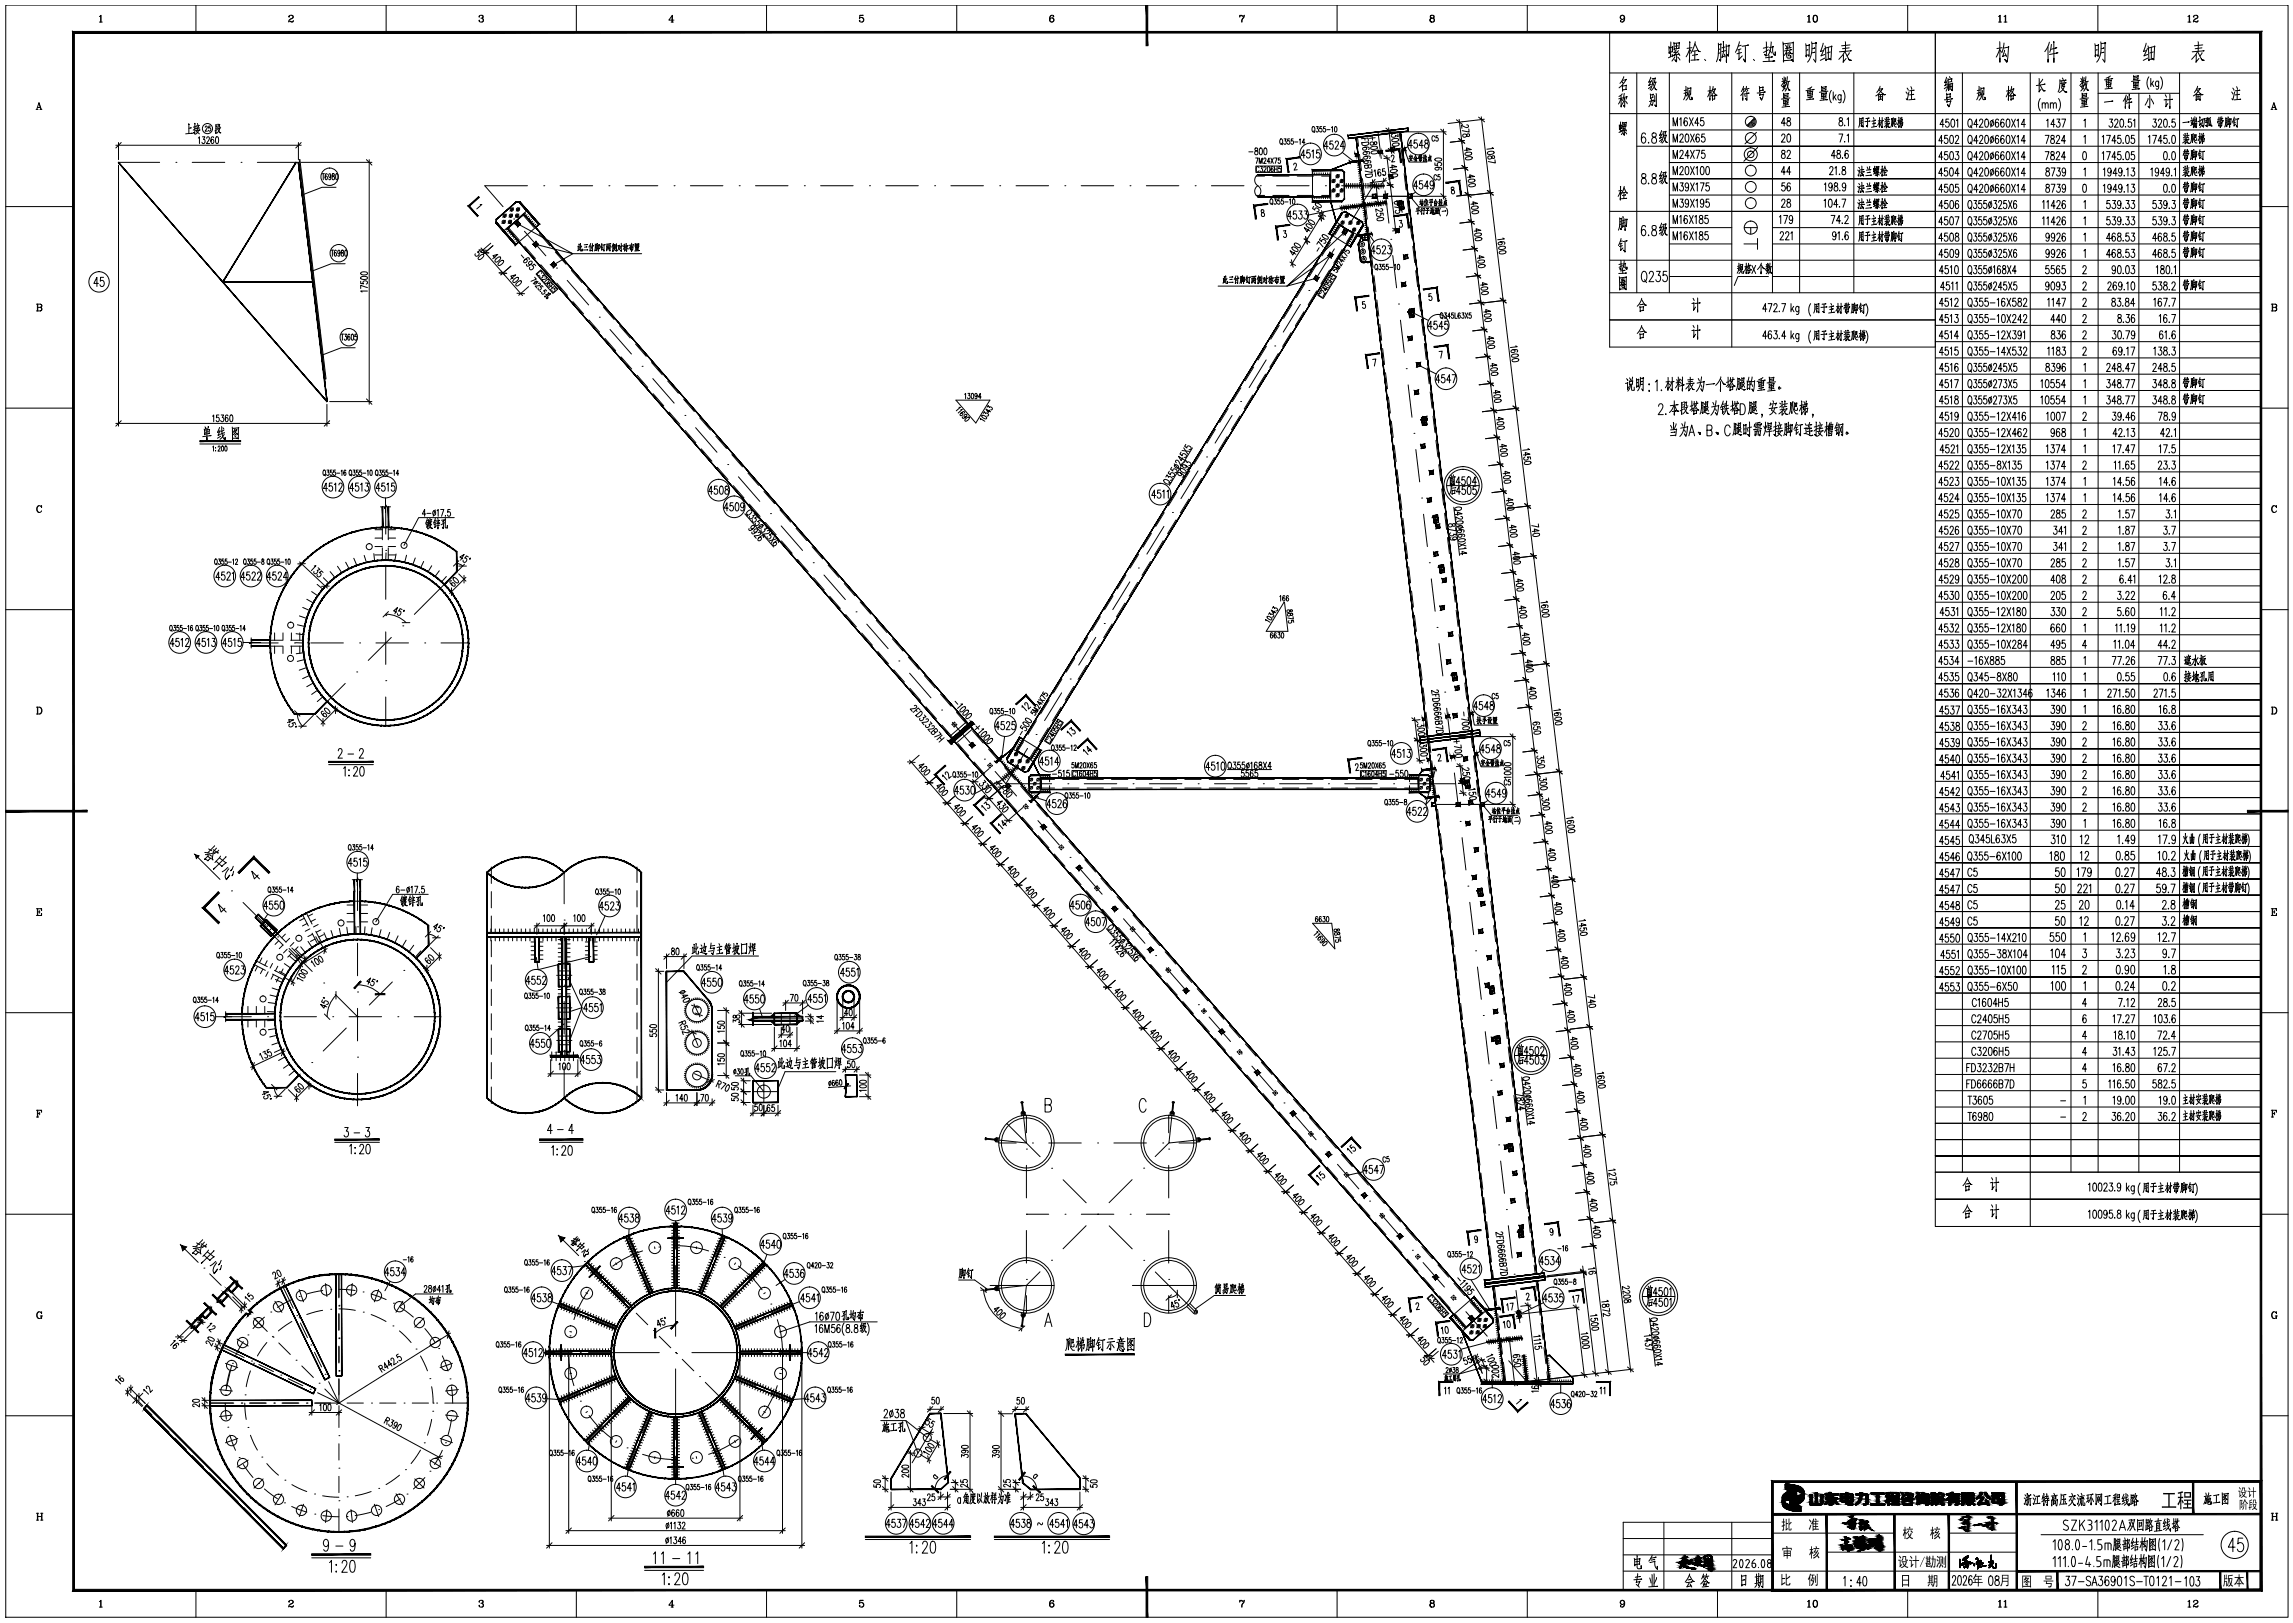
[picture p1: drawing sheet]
<svg xmlns="http://www.w3.org/2000/svg" width="845mm" height="598mm" viewBox="0 0 845 598" stroke-linecap="round" stroke-linejoin="round" font-family="sans-serif">
<!-- layer: 0 -->
<g fill="#000" stroke="#000" stroke-width=".37">
<path d="M283.8 376.2h1.5v1.3zM283.8 374.6l1.5-1.3v1.3zM293.6 376.2h1.6l-1.6 1.3zM293.6 373.3l1.6 1.3h-1.6zM206.2 388.9l.8-.8 .1 .8zM208.8 388.1l.7 .8h-.8zM554.4 509.5h.5l-.5 .4zM570.5 509.5h.5v.4zM658 546.8h.5zM659.4 555.3h4.1zM659.4 555.1h.4zM659.7 555.2h3.8z"/>
<path d="M660.3 548.9h1.7zM661.9 551.9h2.8zM661.6 548.6h.4zM662.2 551h2.5zM661.9 554.7h.5zM662.9 556.9h.2zM662.9 556.9h.3zM663.5 549.9h1l-.2 .3zM670.6 554h1zM672.5 554.1h.4zM674.7 551.9h.8zM677 554.2h.4z"/>
<path d="M678.5 553.3h4.3zM680.1 550.3h.7zM680.6 554.3h2.2zM681.1 554.4h1.7zM681.8 550.7h1zM682 551.6h.8zM683.9 550.8h4.5zM683.9 550.4h3.7zM683.7 554.4h.3zM689.4 554.5h5.1zM689.7 550.5h4.5zM695 551.5h1.7z"/>
<path d="M695.1 549.9h.5zM695.5 551.1h.7zM695.5 554.5h.7zM695.9 549.9h.8zM696.2 549.9h.5zM697.6 551.5h2.1zM697.7 551.5h2zM701.6 552.4h.3zM701.7 551h.4zM702.2 550.2h.7zM704.4 551.1h.6zM706 551.7h1.1z"/>
<path d="M706.4 554.3l.2 .1zM706.4 554.3h.4zM707.1 553.6h.7zM707.2 553.5h.6zM707.5 551.2h.3zM708.3 553.8h1.5zM713.2 554.4h.2zM715.6 554.4h.2zM717.2 552.7h.2zM720.7 554.2h1zM720.9 554.1h.8zM722.5 559.8h.2z"/>
<path d="M722.7 559.7h.2zM722.8 559.5h.3zM726.5 550.5h.8zM727.2 554.4l.4 .1zM728.3 552.1l.2 .1zM728.3 552.1h.4zM729 554.4h.5zM729.5 552.9h.8zM729.8 553.8h2.9zM732.9 552.1l.4 .1zM733.8 559h.2zM734.8 553.8h2.1z"/>
<path d="M737.6 553.9h.8zM618.7 575.8h.2zM621.1 573.7h.5zM621.3 575.7h.5zM621.5 577.6h1.2zM621.3 573.6h.2zM621.4 575.6h.2zM621.4 574.8h.2zM624.4 578.1h.2zM624.8 576.6h.2zM624.6 575.8h.2zM624.8 576.7h.2z"/>
<path d="M624.8 574.4h.2zM625.3 576.8h.2zM625.7 573.6h.3zM626.7 575.2h.2zM627.9 573.9h.2zM628.5 576h.2zM628.7 573.1h.8zM628.7 575.1h.2zM629.3 572.9h.6zM629.4 572.9h.5zM629.9 576.6h.2zM630.2 578.7h.5z"/>
<path d="M630 575.4h.2zM630.3 578.8h.4zM630.4 578.8h.3zM630.5 578.6h.2zM630.6 577.3h.3zM630.5 578.8h.2zM630.6 578h.2zM678.4 569.2h.2zM679.1 567.5h.3zM679 570.9h.2zM679.3 567.3h.9zM679.1 567.5h.2z"/>
<path d="M679.2 569.8h.2zM679.6 569.5h1.2zM679.8 567.1h.8zM679.9 566.4h.4zM680 566.5h.4zM680.1 566.5h.2zM680.2 567.9h.6zM680.2 567.8h.6zM680.4 566.9h1.2zM680.3 570.5h.2zM680.7 569.7h.3zM680.7 566.9h.8z"/>
<path d="M680.8 571.2h.2zM681 566.8h.3zM681 571.4h.4zM681.1 566.8h.2zM681.1 571.5h.2zM681.3 571.2h.4zM681.7 570.9h.2zM683.6 569.6h.4zM683.6 569.6h.2zM683.6 568.8h.2zM683.7 568.7h.2zM683.7 568.6h.2z"/>
<path d="M683.7 568.4h.2zM683.8 568h.2zM683.9 567.9h.1zM683.9 567.9h.2zM683.9 567.8h.2zM683.9 567.5h.2zM684 567.4h.1zM684 567h.2zM684 567.1h.2zM684 566.9h.2zM684.4 570.4h.2zM684.7 566.8h.7z"/>
<path d="M684.5 567.8h.2zM684.8 571.5h.5zM684.6 570h.2zM684.7 570h.1zM684.9 567.9h.3zM684.9 567.5h.2zM684.7 569.7h.2zM684.8 567.6h.2zM684.8 569.6h.2zM685.1 567.2h.2zM685 569.6h.2zM685 567.3h.2z"/>
<path d="M685 567.4h.2zM685.1 568.9h.1zM685.1 567.3h.2zM685.1 568.9h.2zM685.3 570.3h.2zM685.7 570.9h.4zM685.8 566.2h.4zM685.9 566.1h.8zM685.8 566.3h.2zM686 566.1h.7zM685.8 570.6h.2zM685.9 568.5h.2z"/>
<path d="M686 568.4h.2zM686.3 569.1h.2zM686.4 566h.2zM686.5 566.1h.2zM686.6 569.2h.4zM686.4 568.4h.2zM686.4 568.5h.2zM686.5 568.2h.2zM686.5 567.9h.2zM686.7 570.7h.3zM686.5 567.7h.2zM686.6 567.3h.2z"/>
<path d="M686.6 566.6h.2zM686.6 567h.2zM686.9 568.9h.8zM686.7 569h.2zM686.7 569.7h.2zM686.8 568.7h.2zM686.8 569.5h.2zM686.8 569.4h.2zM686.9 569.3h.1zM687.3 569.9h.2zM687.4 569.7h.2zM687.4 569.6h.2z"/>
<path d="M687.5 569.6h.1zM687.5 569.5h.2zM687.5 569.4h.2zM687.6 569.3h.1zM722.2 562.9h.5zM722.3 563.1h.2zM723.7 562.6h.3zM723.8 560.8h.2zM723.8 562.4h.2zM723.9 560.8h.2zM723.9 560.6h.2zM724.3 560.8h.8z"/>
<path d="M724.7 560.7h.2zM724.8 560.4h.2zM724.9 563.6h.2zM725 560.2h.2zM725 560.1h.3zM727.5 562.1h.3zM729.3 561.6h.9zM729.8 561.5h.3zM730.9 562.3h.2zM731.6 561.9h.2zM732.2 562.1h.2zM733.6 561.3h1.2z"/>
<path d="M734 563.7h.2zM734.6 561.2h1.2zM734.7 561.2h1.1zM735.6 561.4h.2z"/>
<path d="M422.3 1.9l.6 14.9v-14.9zM422.3 1.9l.6 14.9h-.6z"/>
<path d="M109.1 59.8l-27 44.1 27.1-44zM109.1 59.8l-27 44.1-.1-.1z"/>
<path d="M474.3 58.7l4.8-.5v-.4zM473.9 58.4l5.2-.6-4.8 .9zM473.9 58.4l1 5.1-.6-4.8zM473.9 58.4l1 5.1-.3 .1z"/>
<path d="M499.6 50.6l50.3 420.7zM499.6 50.6l50.2 420.8z"/>
<path d="M499.5 56.9l.9-.3zM499.4 56.7l1-.1zM499.4 56.7l.2 .6zM499.4 56.7v.8zM499.6 57.3l-.2 .2 1.1-.3zM499.4 57.5l1.1-.3z"/>
<path d="M502.1 59l.2 .4zM502.1 59l.2 .4zM497.3 60l5-.6zM497.5 59.8l4.7-.6-4.9 .8zM497.3 59.5v.5zM497.3 59.5l.2 .3zM497.3 59.5l4.9-.6zM497.4 59.6l4.8-.5z"/>
<path d="M510.6 55.4l.1 .3 5.1-1zM510.7 55.7l5.1-1-.3 .5zM515.8 54.7l-.3 .5 .9 4.7zM515.5 55.2l.9 4.7h-.4z"/>
<path d="M499.7 50.7l16.4-2zM499.7 50.6l16.4-2z"/>
<path d="M516.8 54.7l1-.2zM516.8 54.8l1-.3zM517.8 54.5l.1 .8zM517.7 54.7l.2 .6zM516.9 55.4l1-.1zM516.9 55.3l.9-.1z"/>
<path d="M518.7 47.3l.2 1zM518.8 47.2l.1 1.1zM496.8 50l22-2.8zM496.7 49.8l22.1-2.6zM496.7 49.8l.3 1.1zM496.7 49.8l.1 1.2zM497 50.9l21.9-2.6zM496.8 51l22.1-2.6z"/>
<path d="M172.5 75.9l3.4 3.9 .3-.3zM172.5 75.9h.5l3.2 3.6zM172.5 75.9h.5l3.4-3.4zM176.4 72.5l.2 .2-3.6 3.2z"/>
<path d="M463.4 72.4h26.7zM463.4 72.6l26.7-.2z"/>
<path d="M462.4 75.9l4.7-.6v-.3zM461.9 75.6l5.2-.6-4.7 .9zM461.9 75.6l1 5.1-.5-4.8zM461.9 75.6l1 5.1h-.3z"/>
<path d="M483.6 62.5l.1 1.9zM483.6 62.5l.1 1.9zM483.6 62.5h10.8zM483.7 62.6l10.7-.1zM494.4 62.5l1 1zM494.3 62.6l1.1 .9zM495.3 63.6l.1 9.7zM495.3 63.6l.1 9.7zM495.3 73.3l-.9 1.1zM495.3 73.3l-.9 1.1zM483.6 74.4h10.8zM483.6 74.4l10.7-.1zM483.6 72.5v1.9zM483.6 72.5l.1 1.8z"/>
<path d="M483.6 62.8h11.1zM483.6 62.9l11.1-.1z"/>
<path d="M483.6 74h11.1zM483.6 74.1l11.1-.1z"/>
<path d="M490.1 64.4l.1 8.1zM490.1 64.4l.1 8.1z"/>
<path d="M463.4 64.4l26.7-.1zM463.4 64.3h26.7z"/>
<path d="M490.3 62.5l7.1-2.7zM490.4 62.6l7-2.8z"/>
<path d="M493.9 76.4l16.9-2zM494 76.5l16.8-2.1z"/>
<path d="M494 76.8l16.9-2zM494 76.9l16.9-2.1z"/>
<path d="M493.9 76.5l.2 .3zM493.9 76.5l.2 .3z"/>
<path d="M510.8 74.5l.1 .3zM510.8 74.5l.1 .3z"/>
<path d="M513.5 79.4l.1 .4 5.1-1zM513.6 79.8l5.1-1-.3 .4zM518.7 78.8l-.3 .4 .9 4.8zM518.4 79.2l.9 4.8h-.4z"/>
<path d="M515 75l.9-.1zM515 75.1l.9-.2z"/>
<path d="M515.4 74.4l1.6-.2zM515.4 74.5l1.6-.3z"/>
<path d="M515.3 74.4l.5 2.7zM515.3 74.4l.5 2.7z"/>
<path d="M515.7 77.1l1.6-.2zM515.7 77.2l1.6-.2z"/>
<path d="M516.9 74.2l.5 2.7zM516.9 74.2l.5 2.7z"/>
<path d="M532.7 67.1l.1 .4 5.1-1zM532.8 67.5l5.1-1-.4 .5zM537.9 66.5l-.4 .5 1 4.7zM537.5 67l1 4.7h-.4z"/>
<path d="M186.9 84.2l6.2-5.4zM187 84.2l6.1-5.3z"/>
<path d="M186.9 84.2l353.1 405zM186.9 84.2l353.1 405z"/>
<path d="M182.8 81.8l7.4 8.3zM182.8 81.8l7.4 8.3z"/>
<path d="M197.3 83.7l1.3-1.1zM198.6 82.6h.2l-1.4 1.2zM191.6 74.5l7.2 8.1zM191.7 74.4l7.1 8.2zM190.3 74.4h1.4zM190.2 74.3l1.5 .1zM183 80.8l7.2-6.5zM182.9 80.8l7.3-6.5zM182.9 80.8v1.4zM182.9 80.8l-.1 1.4zM182.8 82.2l7.1 8zM182.8 82.2l7.1 8.2zM189.9 90.2l1.3-1.2zM189.9 90.4l1.3-1.4z"/>
<path d="M191.2 74.5l7.4 8.2zM191.2 74.5l7.4 8.2z"/>
<path d="M470.5 83.6l4.8-.5-.1-.4zM470.1 83.3l5.1-.6-4.7 .9zM470.1 83.3l1 5.1-.6-4.8zM470.1 83.3l1 5.1-.4 .1z"/>
<path d="M494.7 78.3l-4.7 7.9zM494.7 78.3l-4.7 7.9z"/>
<path d="M489.6 86.1l1.5 .7zM489.6 86.1l1.5 .7zM494.4 78.3l-4.8 7.8zM494.4 78.3l-4.6 7.7zM494.4 78.3l1.4-.3zM494.5 78.4l1.3-.4zM495.8 78l6.3 3.8zM495.8 78.1l6.3 3.7zM501.9 81.9l.5 1.3zM501.9 81.9l.5 1.3zM502.2 83.2l-4.6 7.8zM502.2 83.2l-4.6 7.8zM496.2 90.1l1.4 .9zM496.3 90l1.3 .8z"/>
<path d="M490.3 74.3l2.1 7.5zM490.3 74.3l2.1 7.5z"/>
<path d="M493.5 82.8l-118.9 193.7zM493.5 82.8l-119 193.7z"/>
<path d="M502.2 82.8l-4.9 7.9zM502.2 82.8l-4.7 8z"/>
<path d="M493.5 82.9l5.3 3.1zM493.6 82.8l5.2 3.2z"/>
<path d="M500.2 86.6l.4-.1zM500.2 86.7l.4-.2z"/>
<path d="M500.5 90.2l.8 5.3zM500.5 90.2l.7 5.3z"/>
<path d="M500.7 89.3l-.1 .3zM500.6 89.6l.3-.2zM500.6 89.6l-.1 .3zM500.7 89.6l-.2 .3zM500.5 89.9v.3zM500.7 89.9l-.2 .3z"/>
<path d="M501.2 95.5v.4zM501.3 95.5l-.1 .4zM501.2 95.9l.2 .3zM501.4 95.8v.4zM501.4 96.2l.2 .2zM501.5 96.1l.1 .3zM501.8 96.3l.2 .3zM501.8 96.3l.2 .3zM502 96.5l.3 .2zM502 96.5l.3 .2zM502.3 96.5l.3 .2zM502.3 96.5l.3 .2z"/>
<path d="M501.9 86.7l.5-.1zM501.9 86.8l.5-.2z"/>
<path d="M501.8 86.8l.4 1.7zM501.8 86.8l.4 1.7z"/>
<path d="M501.8 86.7l-.9 2.7zM501.8 86.7l-.9 2.7z"/>
<path d="M502.1 88.5l2.1-.3zM502.1 88.6l2.1-.4z"/>
<path d="M502.6 96.6l2.5-.4zM502.6 96.7l2.5-.5z"/>
<path d="M504.2 96.5v.2zM504.3 96.5l-.1 .2 .9-.3zM504.2 96.7l.9-.3z"/>
<path d="M505.4 86l.1 .4zM505.4 86l.1 .4zM500.5 87l5-.6zM500.7 86.8l4.7-.5-4.9 .7zM500.5 86.5v.5zM500.5 86.5l.2 .3zM500.5 86.5l4.9-.6zM500.7 86.6l4.7-.7z"/>
<path d="M82.1 103.8v.2l33.1-.2zM82.1 104l33.1-.2v.2z"/>
<path d="M499.6 109.7l4.8-.5v-.4zM499.2 109.4l5.2-.6-4.8 .9zM499.2 109.4l1 5.1-.6-4.8zM499.2 109.4l1 5.1-.4 .1z"/>
<path d="M518.7 114.9l.9-.1zM518.7 115l.9-.1z"/>
<path d="M519.1 114.2l1.6-.2zM519.1 114.3l1.6-.3z"/>
<path d="M519 114.3l.5 2.7zM519 114.3l.5 2.7z"/>
<path d="M519.4 116.9l1.6-.2zM519.4 117.1l1.6-.2z"/>
<path d="M520.6 114.1l.5 2.7zM520.6 114.1l.5 2.7z"/>
<path d="M524.4 106.4l.1 .4 5.1-1zM524.5 106.8l5.1-1-.3 .4zM529.6 105.8l-.3 .4 .9 4.8zM529.3 106.2l.9 4.8h-.4z"/>
<path d="M503.6 131l4.8-.6-.1-.4zM503.2 130.6l5.1-.6-4.7 1zM503.2 130.6l.9 5.1-.5-4.7zM503.2 130.6l.9 5.1-.3 .1z"/>
<path d="M528.4 127.6v.4l5.1-1zM528.4 128l5.1-1-.3 .4zM533.5 127l-.3 .4 .9 4.8zM533.2 127.4l.9 4.8h-.3z"/>
<path d="M109.9 59.8l10.5 88.2 .2-.1zM109.9 59.8h.2l10.5 88.1z"/>
<path d="M43.6 59.9l76.8 88.1 .1-.1zM43.6 59.9l76.9 88z"/>
<path d="M523.4 154.6l.9-.1zM523.4 154.7l.9-.2z"/>
<path d="M523.8 153.9l1.6-.2zM523.8 154l1.6-.2z"/>
<path d="M523.7 154l.5 2.7zM523.7 154l.5 2.7z"/>
<path d="M524.2 156.6l1.5-.2zM524.2 156.8l1.5-.4z"/>
<path d="M525.3 153.8l.5 2.7zM525.3 153.8l.5 2.7z"/>
<path d="M73.7 162.3h15l-15 .4zM73.7 162.7h15v-.4z"/>
<path d="M140.8 186.7l.3 7.6v-7.6zM140.8 186.7l.3 7.6h-.3z"/>
<path d="M143 186.7l.3 7.6v-7.6zM143 186.7l.3 7.6h-.3z"/>
<path d="M527.7 190.6l.9-.1zM527.7 190.7l.9-.2z"/>
<path d="M528.1 189.9l1.6-.2zM528.1 190l1.6-.2z"/>
<path d="M528 190l.5 2.7zM528 190l.5 2.7z"/>
<path d="M528.4 192.6l1.6-.2zM528.4 192.8l1.6-.2z"/>
<path d="M529.6 189.8l.5 2.7zM529.6 189.8l.5 2.7z"/>
<path d="M163.6 215.2l.2 .2 4.4-4.8zM168.2 210.6l.2 .2-4.6 4.6z"/>
<path d="M168.2 203.3v7.4h.2zM168.2 203.3h.2v7.4z"/>
<path d="M166.9 202.1l1.5 1.1-.2 .2zM166.9 202.1l-.2 .2 1.5 1.1zM165.3 201l1.6 1.1-.2 .2zM165.3 201l-.1 .2 1.5 1.1zM163.7 200l1.6 1-.1 .2zM163.7 200l-.1 .3 1.6 .9zM162.1 199.1l1.6 .9-.1 .3zM162.1 199.1l-.1 .2 1.6 1zM160.4 198.3l1.7 .8-.1 .2zM160.4 198.3l-.1 .2 1.7 .8zM158.7 197.5l1.7 .8-.1 .2zM158.7 197.5l-.1 .3 1.7 .7zM157 196.9l1.7 .6-.1 .3zM157 196.9l-.1 .2 1.7 .7zM155.2 196.2l1.8 .7-.1 .2zM155.2 196.2v.3l1.7 .6zM153.4 195.7l1.8 .5v.3zM153.4 195.7v.2l1.8 .6zM151.6 195.2l1.8 .5v.2zM151.6 195.2v.3l1.8 .4zM149.8 194.9l1.8 .3v.3zM149.8 194.9l-.1 .2 1.9 .4zM147.9 194.6l1.9 .3-.1 .2zM147.9 194.6v.2l1.8 .3zM146.1 194.4l1.8 .2v.2zM146.1 194.4l-.1 .2 1.9 .2zM144.2 194.2l1.9 .2-.1 .2zM144.2 194.2v.3l1.8 .1zM142.3 194.2h1.9v.3zM142.3 194.2v.2l1.9 .1zM140.5 194.2h1.8v.2zM140.5 194.2v.3l1.8-.1zM138.6 194.3l1.9-.1v.3zM138.6 194.3v.3l1.9-.1zM136.8 194.5l1.8-.2v.3zM136.8 194.5v.3l1.8-.2zM134.9 194.8l1.9-.3v.3zM134.9 194.8v.2l1.9-.2zM133.1 195.2l1.8-.4v.2zM133.1 195.2v.2l1.8-.4zM131.3 195.6l1.8-.4v.2zM131.3 195.6v.2l1.8-.4zM129.5 196.1l1.8-.5v.2zM129.5 196.1v.2l1.8-.5zM127.7 196.7l1.8-.6v.2zM127.7 196.7l.1 .2 1.7-.6zM125.9 197.4l1.8-.7 .1 .2zM125.9 197.4l.1 .2 1.8-.7zM124.2 198.1l1.7-.7 .1 .2zM124.2 198.1l.1 .2 1.7-.7zM122.5 198.9l1.7-.8 .1 .2zM122.5 198.9l.2 .3 1.6-.9zM120.9 199.8l1.6-.9 .2 .3zM120.9 199.8l.1 .2 1.7-.8zM119.3 200.8l1.6-1 .1 .2zM119.3 200.8l.1 .2 1.6-1zM117.8 201.8l1.5-1 .1 .2zM117.8 201.8l.1 .2 1.5-1zM116.2 202.9l1.6-1.1 .1 .2zM116.2 202.9l.2 .2 1.5-1.1zM114.8 204.1l1.4-1.2 .2 .2zM114.8 204.1l.1 .2 1.5-1.2zM113.4 205.3l1.4-1.2 .1 .2zM113.4 205.3l.1 .2 1.4-1.2zM112 206.6l1.4-1.3 .1 .2zM112 206.6l.2 .2 1.3-1.3zM112 206.6l.2 .2-1.5 1.2zM110.7 208l.2 .1 1.3-1.3zM110.7 208l.2 .1-1.4 1.3zM109.5 209.4l.2 .1 1.2-1.4zM109.5 209.4l.2 .1-1.4 1.3zM108.3 210.8l.2 .2 1.2-1.5zM108.3 210.8l.2 .2-1.3 1.3zM108.5 211l-1.3 1.3 .2 .2zM107.2 212.3l.2 .2-1.2 1.4zM107.4 212.5l-1.2 1.4 .2 .1zM106.2 213.9l.2 .1-1.2 1.5zM106.4 214l-1.2 1.5 .2 .1zM105.2 215.5l.2 .1-1.1 1.5zM105.4 215.6l-1.1 1.5 .2 .1zM104.3 217.1l.2 .1-1.1 1.6zM104.5 217.2l-1.1 1.6 .3 .1zM103.4 218.8l.3 .1-1 1.6zM103.7 218.9l-1 1.6 .2 .1zM102.7 220.5l.2 .1-.9 1.6zM102.9 220.6l-.9 1.6 .3 .1zM102 222.2l.3 .1-.9 1.7zM102.3 222.3l-.9 1.7 .2 .1zM101.4 224l.2 .1-.7 1.7zM101.6 224.1l-.7 1.7 .2 .1zM100.9 225.8l.2 .1-.7 1.7zM101.1 225.9l-.7 1.7 .3 .1zM100.4 227.6l.3 .1-.6 1.7zM100.7 227.7l-.6 1.7 .2 .1zM100.1 229.4l.2 .1-.5 1.8zM100.3 229.5l-.5 1.8h.2zM99.8 231.3h.2l-.4 1.9zM100 231.3l-.4 1.9h.2zM99.6 233.2h.2l-.3 1.8zM99.8 233.2l-.3 1.8h.2zM99.5 235h.2l-.3 1.9zM99.7 235l-.3 1.9h.3zM99.4 236.9h.3l-.2 1.9zM99.7 236.9l-.2 1.9h.2zM99.5 238.8h.2l-.1 1.8zM99.7 238.8l-.1 1.8h.2zM99.6 240.6h.2v1.9zM99.8 240.6v1.9h.2zM99.8 242.5h.2l.1 1.9zM100 242.5l.1 1.9 .2-.1zM100.1 244.4l.2-.1 .2 1.9zM100.3 244.3l.2 1.9h.2zM100.5 246.2h.2l.2 1.8zM100.7 246.2l.2 1.8h.3zM100.9 248h.3l.2 1.9zM101.2 248l.2 1.9 .3-.1zM101.4 249.9l.3-.1 .3 1.8zM101.7 249.8l.3 1.8 .3-.1zM102 251.6l.3-.1 .4 1.9zM102.3 251.5l.4 1.9 .3-.1zM102.7 253.4l.3-.1 .5 1.8zM103 253.3l.5 1.8 .2-.1zM103.5 255.1l.2-.1 .6 1.8zM103.7 255l.6 1.8 .3-.1zM104.3 256.8l.3-.1 .6 1.7zM104.6 256.7l.6 1.7 .3-.1zM105.2 258.4l.3-.1 .7 1.7zM105.5 258.3l.7 1.7 .2-.1zM106.2 260l.2-.1 .9 1.7zM106.4 259.9l.9 1.7 .2-.2zM107.3 261.6l.2-.2 .9 1.7zM107.5 261.4l.9 1.7 .2-.2z"/>
<path d="M529.9 209l.9-.2zM529.9 209.1l.9-.3z"/>
<path d="M530.3 208.3l1.6-.2zM530.3 208.4l1.6-.2z"/>
<path d="M530.2 208.3l.5 2.8zM530.2 208.3l.5 2.8z"/>
<path d="M530.6 211l1.6-.2zM530.6 211.1l1.6-.3z"/>
<path d="M531.8 208.2l.5 2.7zM531.8 208.2l.5 2.7z"/>
<path d="M92.6 235.7v.2l7-.2zM92.6 235.9l7-.2v.2z"/>
<path d="M92.6 237.8v.3l7-.3zM92.6 238.1l7-.3v.3z"/>
<path d="M170.7 236.9l-.1 1.5h-.2zM170.4 236.9v1.5l.3-1.5zM170.6 235.3l.1 1.6h-.3zM170.4 235.4v1.5l.2-1.6zM170.5 233.8l.1 1.5-.2 .1zM170.3 233.8l.1 1.6 .1-1.6zM170.3 232.3l.2 1.5h-.2zM170.1 232.3l.2 1.5v-1.5zM170 230.7l.3 1.6h-.2zM169.8 230.8l.3 1.5-.1-1.6zM169.7 229.2l.3 1.5-.2 .1zM169.4 229.3l.4 1.5-.1-1.6zM169.2 227.8l.5 1.4-.3 .1zM169 227.8l.4 1.5-.2-1.5zM168.7 226.3l.5 1.5h-.2zM168.4 226.4l.6 1.4-.3-1.5zM168 224.9l.7 1.4-.3 .1zM167.8 225l.6 1.4-.4-1.5zM167.4 223.5l.6 1.4-.2 .1zM167.2 223.6l.6 1.4-.4-1.5zM166.6 222.2l.8 1.3-.2 .1zM166.4 222.3l.8 1.3-.6-1.4zM165.8 220.9l.8 1.3-.2 .1zM165.6 221l.8 1.3-.6-1.4zM164.9 219.6l.9 1.3-.2 .1zM164.7 219.8l.9 1.2-.7-1.4zM163.9 218.4l1 1.2-.2 .2zM163.7 218.6l1 1.2-.8-1.4zM162.9 217.3l1 1.1-.2 .2zM162.9 217.3l-.2 .1 1 1.2zM161.8 216.2l1.1 1.1-.2 .1zM161.8 216.2l-.2 .1 1.1 1.1zM160.6 215.1l1.2 1.1-.2 .1zM160.6 215.1l-.1 .2 1.1 1zM159.4 214.1l1.2 1-.1 .2zM159.4 214.1l-.1 .3 1.2 .9zM158.2 213.3l1.2 .8-.1 .3zM158.2 213.3l-.2 .1 1.3 1zM156.8 212.4l1.4 .9-.2 .1zM156.8 212.4l-.1 .2 1.3 .8zM155.5 211.6l1.3 .8-.1 .2zM155.5 211.6l-.1 .3 1.3 .7zM154.1 211l1.4 .6-.1 .3zM154.1 211l-.1 .2 1.4 .7zM152.7 210.4l1.4 .6-.1 .2zM152.7 210.4l-.1 .2 1.4 .6zM151.3 209.8l1.4 .6-.1 .2zM151.3 209.8l-.1 .3 1.4 .5zM149.8 209.4l1.5 .4-.1 .3zM149.8 209.4l-.1 .2 1.5 .5zM148.3 209l1.5 .4-.1 .2zM148.3 209l-.1 .2 1.5 .4zM146.7 208.7l1.6 .3-.1 .2zM146.7 208.7v.3l1.5 .2zM145.2 208.5l1.5 .2v.3zM145.2 208.5v.2l1.5 .3zM143.7 208.4l1.5 .1v.2zM143.7 208.4v.2l1.5 .1zM142.1 208.3l1.6 .1v.2zM142.1 208.3v.3h1.6zM140.6 208.4l1.5-.1v.3zM140.6 208.4v.2h1.5zM139 208.5l1.6-.1v.2zM139 208.5l.1 .2 1.5-.1zM137.5 208.7l1.5-.2 .1 .2zM137.5 208.7l.1 .3 1.5-.3zM136 209l1.5-.3 .1 .3zM136 209v.2l1.6-.2zM134.5 209.4l1.5-.4v.2zM134.5 209.4l.1 .2 1.4-.4zM133 209.8l1.5-.4 .1 .2zM133 209.8l.1 .3 1.5-.5zM131.6 210.4l1.4-.6 .1 .3zM131.6 210.4l.1 .2 1.4-.5zM130.1 211l1.5-.6 .1 .2zM130.1 211l.1 .2 1.5-.6zM128.8 211.6l1.3-.6 .1 .2zM128.8 211.6l.1 .3 1.3-.7zM127.4 212.4l1.4-.8 .1 .3zM127.4 212.4l.1 .2 1.4-.7zM126.1 213.3l1.3-.9 .1 .2zM126.1 213.3l.1 .1 1.3-.8zM124.8 214.1l1.3-.8 .1 .1zM124.8 214.1l.2 .3 1.2-1zM123.6 215.1l1.2-1 .2 .3zM123.6 215.1l.2 .2 1.2-.9zM122.5 216.2l1.1-1.1 .2 .2zM122.5 216.2l.2 .1 1.1-1zM122.5 216.2l.2 .1-1.3 1zM121.4 217.3l.2 .1 1.1-1.1zM121.4 217.3l.2 .1-1.2 1zM120.4 218.4l.2 .2 1-1.2zM120.4 218.4l.2 .2-1.2 1zM119.4 219.6l.2 .2 1-1.2zM119.4 219.6l.2 .2-1.1 1.1zM118.5 220.9l.2 .1 .9-1.2zM118.5 220.9l.2 .1-1 1.2zM118.7 221l-1 1.2 .2 .1zM117.7 222.2l.2 .1-1 1.2zM117.9 222.3l-1 1.2 .2 .1zM116.9 223.5l.2 .1-.9 1.3zM117.1 223.6l-.9 1.3 .2 .1zM116.2 224.9l.2 .1-.8 1.3zM116.4 225l-.8 1.3 .2 .1zM115.6 226.3l.2 .1-.7 1.4zM115.8 226.4l-.7 1.4h.2zM115.1 227.8h.2l-.7 1.4zM115.3 227.8l-.7 1.4 .3 .1zM114.6 229.2l.3 .1-.7 1.4zM114.9 229.3l-.7 1.4 .3 .1zM114.2 230.7l.3 .1-.6 1.5zM114.5 230.8l-.6 1.5h.3zM113.9 232.3h.3l-.5 1.5zM114.2 232.3l-.5 1.5h.3zM113.7 233.8h.3l-.4 1.5zM114 233.8l-.4 1.5 .3 .1zM113.6 235.3l.3 .1-.3 1.5zM113.9 235.4l-.3 1.5h.2zM113.6 236.9h.2l-.2 1.5zM113.8 236.9l-.2 1.5h.3zM113.6 238.4h.3l-.2 1.6zM113.9 238.4l-.2 1.6 .3-.1zM113.7 240l.3-.1-.1 1.6zM114 239.9l-.1 1.6h.3zM113.9 241.5h.3v1.5zM114.2 241.5v1.5h.3zM114.2 243h.3l.1 1.5zM114.5 243l.1 1.5h.3zM114.6 244.5h.3l.2 1.5zM114.9 244.5l.2 1.5 .2-.1zM115.1 246l.2-.1 .3 1.6zM115.3 245.9l.3 1.6 .2-.1zM115.6 247.5l.2-.1 .4 1.5zM115.8 247.4l.4 1.5 .2-.1zM116.2 248.9l.2-.1 .5 1.5zM116.4 248.8l.5 1.5 .2-.2zM116.9 250.3l.2-.2 .6 1.5zM117.1 250.1l.6 1.5 .2-.1zM117.7 251.6l.2-.1 .6 1.4zM117.9 251.5l.6 1.4 .2-.1zM118.5 252.9l.2-.1 .7 1.4zM118.7 252.8l.7 1.4 .2-.2zM119.4 254.2l.2-.2 .8 1.4zM119.6 254l.8 1.4 .2-.2zM120.4 255.4l.2-.2 .8 1.3zM120.6 255.2l.8 1.3 .2-.2zM121.4 256.5l.2-.2 .9 1.3zM121.6 256.3l.9 1.3 .2-.2zM122.7 257.4l.9 1.3-1.1-1.1zM122.7 257.4l.9 1.3 .2-.2zM123.8 258.5l1 1.1-1.2-.9zM123.8 258.5l1 1.1 .2-.2zM125 259.4l1.1 1.1-1.3-.9zM125 259.4l1.1 1.1 .1-.2zM126.2 260.3l1.2 1-1.3-.8zM126.2 260.3l1.2 1 .1-.2zM127.5 261.1l1.3 1-1.4-.8zM127.5 261.1l1.3 1 .1-.2zM128.9 261.9l1.2 .9-1.3-.7zM128.9 261.9l1.2 .9 .1-.2zM130.2 262.6l1.4 .8-1.5-.6zM130.2 262.6l1.4 .8 .1-.2zM131.7 263.2l1.3 .7-1.4-.5zM131.7 263.2l1.3 .7 .1-.2zM133.1 263.7l1.4 .7-1.5-.5zM133.1 263.7l1.4 .7 .1-.2zM134.6 264.2l1.4 .6-1.5-.4zM134.6 264.2l1.4 .6v-.3zM136 264.5l1.5 .6-1.5-.3zM136 264.5l1.5 .6 .1-.3zM137.6 264.8l1.4 .5-1.5-.2zM137.6 264.8l1.4 .5 .1-.3zM139.1 265l1.5 .4-1.6-.1zM139.1 265l1.5 .4v-.2zM140.6 265.2l1.5 .3-1.5-.1zM140.6 265.2l1.5 .3v-.3zM142.1 265.2l1.6 .2-1.6 .1zM142.1 265.2l1.6 .2v-.2zM143.7 265.2l1.5 .1-1.5 .1zM143.7 265.2l1.5 .1v-.3zM145.2 265l1.5 .1-1.5 .2zM145.2 265l1.5 .1v-.3zM146.7 264.8h1.6l-1.6 .3zM146.7 264.8h1.6l-.1-.3zM148.2 264.5l1.6-.1-1.5 .4zM148.2 264.5l1.6-.1-.1-.2zM149.7 264.2l1.6-.3-1.5 .5zM149.7 264.2l1.6-.3-.1-.2zM151.2 263.7l1.5-.3-1.4 .5zM151.2 263.7l1.5-.3-.1-.2zM152.6 263.2l1.5-.4-1.4 .6zM152.6 263.2l1.5-.4-.1-.2zM154 262.6l1.5-.5-1.4 .7zM154 262.6l1.5-.5-.1-.2zM155.4 261.9l1.4-.6-1.3 .8zM155.4 261.9l1.4-.6-.1-.2zM156.7 261.1l1.5-.6-1.4 .8zM156.7 261.1l1.5-.6-.2-.2zM158 260.3l1.4-.7-1.2 .9zM158 260.3l1.4-.7-.1-.2zM159.3 259.4l1.3-.7-1.2 .9zM159.3 259.4l1.3-.7-.1-.2zM160.5 258.5l1.3-.9-1.2 1.1zM160.5 258.5l1.3-.9-.2-.2zM161.6 257.4l1.3-.9-1.1 1.1zM161.6 257.4l1.3-.9-.2-.2zM162.7 256.3l1.2-.9-1 1.1zM163.7 255.2l-1 1.1 1.2-.9zM163.7 255.2l1.2-1-1 1.2zM164.7 254l-1 1.2 1.2-1zM165.8 252.9l-.9 1.3-.2-.2zM165.6 252.8l-.9 1.2 1.1-1.1zM166.6 251.6l-.8 1.3-.2-.1zM166.4 251.5l-.8 1.3 1-1.2zM167.4 250.3l-.8 1.3-.2-.1zM167.2 250.1l-.8 1.4 1-1.2zM168 248.9l-.6 1.4-.2-.2zM167.8 248.8l-.6 1.3 .8-1.2zM168.7 247.5l-.7 1.4-.2-.1zM168.4 247.4l-.6 1.4 .9-1.3zM169.2 246l-.5 1.5-.3-.1zM169 245.9l-.6 1.5 .8-1.4zM169.7 244.5l-.5 1.5-.2-.1zM169.4 244.5l-.4 1.4 .7-1.4zM170 243l-.3 1.5h-.3zM169.8 243l-.4 1.5 .6-1.5zM170.3 241.5l-.3 1.5h-.2zM170.1 241.5l-.3 1.5 .5-1.5zM170.5 240l-.2 1.5h-.2zM170.3 239.9l-.2 1.6 .4-1.5zM170.6 238.4l-.1 1.6-.2-.1zM170.4 238.4l-.1 1.5 .3-1.5z"/>
<path d="M172.8 236.9l-.1 1.6h-.2zM172.5 236.9v1.6l.3-1.6zM172.7 235.3l.1 1.6h-.3zM172.5 235.3v1.6l.2-1.6zM172.6 233.7l.1 1.6h-.2zM172.3 233.7l.2 1.6 .1-1.6zM172.4 232.1l.2 1.6h-.3zM172.1 232.1l.2 1.6 .1-1.6zM172.1 230.5l.3 1.6h-.3zM171.9 230.6l.2 1.5v-1.6zM171.7 229l.4 1.5-.2 .1zM171.5 229l.4 1.6-.2-1.6zM171.3 227.4l.4 1.6h-.2zM171 227.5l.5 1.5-.2-1.6zM170.7 225.9l.6 1.5-.3 .1zM170.5 226l.5 1.5-.3-1.6zM170.1 224.4l.6 1.5-.2 .1zM169.9 224.5l.6 1.5-.4-1.6zM169.4 223l.7 1.4-.2 .1zM169.2 223.1l.7 1.4-.5-1.5zM168.7 221.6l.7 1.4-.2 .1zM168.4 221.7l.8 1.4-.5-1.5zM167.8 220.2l.9 1.4-.3 .1zM167.6 220.3l.8 1.4-.6-1.5zM166.9 218.9l.9 1.3-.2 .1zM166.7 219l.9 1.3-.7-1.4zM165.9 217.6l1 1.3-.2 .1zM165.7 217.8l1 1.2-.8-1.4zM164.9 216.4l1 1.2-.2 .2zM164.7 216.6l1 1.2-.8-1.4zM163.8 215.2l1.1 1.2-.2 .2zM163.8 215.2l-.2 .2 1.1 1.2zM162.6 214.1l1.2 1.1-.2 .2zM162.6 214.1l-.1 .2 1.1 1.1zM161.4 213.1l1.2 1-.1 .2zM161.4 213.1l-.2 .2 1.3 1zM160.1 212.1l1.3 1-.2 .2zM160.1 212.1l-.1 .2 1.2 1zM158.8 211.2l1.3 .9-.1 .2zM158.8 211.2l-.1 .2 1.3 .9zM157.4 210.4l1.4 .8-.1 .2zM157.4 210.4l-.1 .2 1.4 .8zM156 209.6l1.4 .8-.1 .2zM156 209.6l-.1 .2 1.4 .8zM154.6 208.9l1.4 .7-.1 .2zM154.6 208.9l-.1 .2 1.4 .7zM153.1 208.3l1.5 .6-.1 .2zM153.1 208.3l-.1 .2 1.5 .6zM151.6 207.8l1.5 .5-.1 .2zM151.6 207.8l-.1 .2 1.5 .5zM150.1 207.3l1.5 .5-.1 .2zM150.1 207.3l-.1 .2 1.5 .5zM148.5 206.9l1.6 .4-.1 .2zM148.5 206.9l-.1 .3 1.6 .3zM146.9 206.6l1.6 .3-.1 .3zM146.9 206.6v.3l1.5 .3zM145.3 206.4l1.6 .2v.3zM145.3 206.4v.3l1.6 .2zM143.7 206.3l1.6 .1v.3zM143.7 206.3v.2l1.6 .2zM142.1 206.2l1.6 .1v.2zM142.1 206.2v.3h1.6zM140.5 206.3l1.6-.1v.3zM140.5 206.3v.2h1.6zM138.9 206.4l1.6-.1v.2zM138.9 206.4l.1 .3 1.5-.2zM137.4 206.6l1.5-.2 .1 .3zM137.4 206.6v.3l1.6-.2zM135.8 206.9l1.6-.3v.3zM135.8 206.9v.3l1.6-.3zM134.2 207.3l1.6-.4v.3zM134.2 207.3l.1 .2 1.5-.3zM132.7 207.8l1.5-.5 .1 .2zM132.7 207.8v.2l1.6-.5zM131.1 208.3l1.6-.5v.2zM131.1 208.3l.2 .2 1.4-.5zM129.7 208.9l1.4-.6 .2 .2zM129.7 208.9l.1 .2 1.5-.6zM128.2 209.6l1.5-.7 .1 .2zM128.2 209.6l.1 .2 1.5-.7zM126.8 210.4l1.4-.8 .1 .2zM126.8 210.4l.1 .2 1.4-.8zM125.5 211.2l1.3-.8 .1 .2zM125.5 211.2l.1 .2 1.3-.8zM124.1 212.1l1.4-.9 .1 .2zM124.1 212.1l.2 .2 1.3-.9zM122.9 213.1l1.2-1 .2 .2zM122.9 213.1l.1 .2 1.3-1zM121.6 214.1l1.3-1 .1 .2zM121.6 214.1l.2 .2 1.2-1zM120.5 215.2l1.1-1.1 .2 .2zM120.5 215.2l.1 .2 1.2-1.1zM120.5 215.2l.1 .2-1.2 1zM119.4 216.4l.1 .2 1.1-1.2zM119.4 216.4l.1 .2-1.2 1zM118.3 217.6l.2 .2 1-1.2zM118.3 217.6l.2 .2-1.2 1.1zM117.3 218.9l.3 .1 .9-1.2zM117.3 218.9l.3 .1-1.2 1.2zM117.6 219l-1.2 1.2 .2 .1zM116.4 220.2l.2 .1-1 1.3zM116.6 220.3l-1 1.3 .2 .1zM115.6 221.6l.2 .1-.9 1.3zM115.8 221.7l-.9 1.3 .2 .1zM114.9 223l.2 .1-.9 1.3zM115.1 223.1l-.9 1.3 .2 .1zM114.2 224.4l.2 .1-.9 1.4zM114.4 224.5l-.9 1.4 .3 .1zM113.5 225.9l.3 .1-.8 1.4zM113.8 226l-.8 1.4 .2 .1zM113 227.4l.2 .1-.7 1.5zM113.2 227.5l-.7 1.5h.3zM112.5 229h.3l-.6 1.5zM112.8 229l-.6 1.5 .2 .1zM112.2 230.5l.2 .1-.5 1.5zM112.4 230.6l-.5 1.5h.2zM111.9 232.1h.2l-.4 1.6zM112.1 232.1l-.4 1.6h.2zM111.7 233.7h.2l-.4 1.6zM111.9 233.7l-.4 1.6h.3zM111.5 235.3h.3l-.3 1.6zM111.8 235.3l-.3 1.6h.3zM111.5 236.9h.3l-.3 1.6zM111.8 236.9l-.3 1.6h.3zM111.5 238.5h.3l-.1 1.6zM111.8 238.5l-.1 1.6h.2zM111.7 240.1h.2v1.6zM111.9 240.1v1.6l.2-.1zM111.9 241.7l.2-.1 .1 1.6zM112.1 241.6l.1 1.6h.2zM112.2 243.2h.2l.1 1.6zM112.4 243.2l.1 1.6h.3zM112.5 244.8h.3l.2 1.6zM112.8 244.8l.2 1.6 .2-.1zM113 246.4l.2-.1 .3 1.6zM113.2 246.3l.3 1.6 .3-.1zM113.5 247.9l.3-.1 .4 1.5zM113.8 247.8l.4 1.5 .2-.1zM114.2 249.3l.2-.1 .5 1.6zM114.4 249.2l.5 1.6 .2-.1zM114.9 250.8l.2-.1 .5 1.5zM115.1 250.7l.5 1.5 .2-.1zM115.6 252.2l.2-.1 .6 1.5zM115.8 252.1l.6 1.5 .2-.2zM116.4 253.6l.2-.2 .7 1.5zM116.6 253.4l.7 1.5 .3-.2zM117.3 254.9l.3-.2 .7 1.5zM117.6 254.7l.7 1.5 .2-.2zM118.3 256.2l.2-.2 .9 1.4zM118.5 256l.9 1.4 .1-.2zM119.4 257.4l.1-.2 1 1.4zM119.5 257.2l1 1.4 .1-.2zM120.6 258.4l1 1.3-1.1-1.1zM120.6 258.4l1 1.3 .2-.2zM121.8 259.5l1.1 1.2-1.3-1zM121.8 259.5l1.1 1.2 .1-.2zM123 260.5l1.1 1.2-1.2-1zM123 260.5l1.1 1.2 .2-.2zM124.3 261.5l1.2 1.1-1.4-.9zM124.3 261.5l1.2 1.1 .1-.2zM125.6 262.4l1.2 1-1.3-.8zM125.6 262.4l1.2 1 .1-.2zM126.9 263.2l1.3 1-1.4-.8zM126.9 263.2l1.3 1 .1-.3zM128.3 263.9l1.4 1-1.5-.7zM128.3 263.9l1.4 1 .1-.3zM129.8 264.6l1.3 .9-1.4-.6zM129.8 264.6l1.3 .9 .2-.3zM131.3 265.2l1.4 .8-1.6-.5zM131.3 265.2l1.4 .8v-.2zM132.7 265.8l1.5 .7-1.5-.5zM132.7 265.8l1.5 .7 .1-.3zM134.3 266.2l1.5 .6-1.6-.3zM134.3 266.2l1.5 .6v-.2zM135.8 266.6l1.6 .5-1.6-.3zM135.8 266.6l1.6 .5v-.2zM137.4 266.9l1.5 .4-1.5-.2zM137.4 266.9l1.5 .4 .1-.2zM139 267.1l1.5 .4-1.6-.2zM139 267.1l1.5 .4v-.3zM140.5 267.2l1.6 .3h-1.6zM140.5 267.2l1.6 .3v-.2zM142.1 267.3l1.6 .2h-1.6zM142.1 267.3l1.6 .2v-.3zM143.7 267.2l1.6 .1-1.6 .2zM143.7 267.2l1.6 .1v-.2zM145.3 267.1h1.6l-1.6 .2zM145.3 267.1h1.6v-.2zM146.9 266.9l1.6-.1-1.6 .3zM146.9 266.9l1.6-.1-.1-.2zM148.4 266.6l1.7-.1-1.6 .3zM148.4 266.6l1.7-.1-.1-.3zM150 266.2l1.6-.2-1.5 .5zM150 266.2l1.6-.2-.1-.2zM151.5 265.8l1.6-.3-1.5 .5zM151.5 265.8l1.6-.3-.1-.3zM153 265.2l1.6-.3-1.5 .6zM153 265.2l1.6-.3-.1-.3zM154.5 264.6l1.5-.4-1.4 .7zM154.5 264.6l1.5-.4-.1-.3zM155.9 263.9l1.5-.5-1.4 .8zM155.9 263.9l1.5-.5-.1-.2zM157.3 263.2l1.5-.6-1.4 .8zM157.3 263.2l1.5-.6-.1-.2zM158.7 262.4l1.4-.7-1.3 .9zM158.7 262.4l1.4-.7-.1-.2zM160 261.5l1.4-.8-1.3 1zM160 261.5l1.4-.8-.2-.2zM161.2 260.5l1.4-.8-1.2 1zM161.2 260.5l1.4-.8-.1-.2zM162.5 259.5l1.3-.9-1.2 1.1zM162.5 259.5l1.3-.9-.2-.2zM163.6 258.4l1.3-1-1.1 1.2zM164.7 257.2l-1.1 1.2 1.3-1zM164.7 257.2l1.2-1-1 1.2zM165.7 256l-1 1.2 1.2-1zM165.7 256l1.2-1.1-1 1.3zM166.7 254.7l-1 1.3 1.2-1.1zM167.8 253.6l-.9 1.3-.2-.2zM167.6 253.4l-.9 1.3 1.1-1.1zM168.7 252.2l-.9 1.4-.2-.2zM168.4 252.1l-.8 1.3 1.1-1.2zM169.4 250.8l-.7 1.4-.3-.1zM169.2 250.7l-.8 1.4 1-1.3zM170.1 249.3l-.7 1.5-.2-.1zM169.9 249.2l-.7 1.5 .9-1.4zM170.7 247.9l-.6 1.4-.2-.1zM170.5 247.8l-.6 1.4 .8-1.3zM171.3 246.4l-.6 1.5-.2-.1zM171 246.3l-.5 1.5 .8-1.4zM171.7 244.8l-.4 1.6-.3-.1zM171.5 244.8l-.5 1.5 .7-1.5zM172.1 243.2l-.4 1.6h-.2zM171.9 243.2l-.4 1.6 .6-1.6zM172.4 241.7l-.3 1.5h-.2zM172.1 241.6l-.2 1.6 .5-1.5zM172.6 240.1l-.2 1.6-.3-.1zM172.3 240.1l-.2 1.5 .5-1.5zM172.7 238.5l-.1 1.6h-.3zM172.5 238.5l-.2 1.6 .4-1.6z"/>
<path d="M120.5 258.4l-4.4 4.7 4.5-4.5zM115.9 263l4.6-4.6-4.4 4.7z"/>
<path d="M374.2 259.3l.2 .3 3.7-3.7zM374.4 259.6l3.7-3.7v.6zM378.1 255.9v.6l3.4 3.3zM378.1 256.5l3.4 3.3-.3 .3z"/>
<path d="M534.6 248.7l.9-.1zM534.6 248.8l.9-.2z"/>
<path d="M535 248l1.6-.2zM535.1 248.1l1.5-.2z"/>
<path d="M535 248.1l.4 2.7zM535 248.1l.4 2.7z"/>
<path d="M535.3 250.7l1.6-.2zM535.4 250.8l1.5-.1z"/>
<path d="M536.5 247.9l.5 2.7zM536.5 247.9l.5 2.7z"/>
<path d="M108.5 263.1h7.5v-.2zM108.5 262.9h7.5l-7.5 .2z"/>
<path d="M357.9 265.9l.6 .4zM357.9 265.9l.6 .4zM350 273.6l8.5-7.3h-.3zM350.1 273.4l8.1-7.1-8.2 7.3zM349.5 273.1l.5 .5zM349.5 273.1l.6 .3zM349.5 273.1l8.4-7.3zM349.8 273.1l8.2-7.2z"/>
<path d="M358.3 266.4l.5 .3zM358.4 266.1l.4 .6-.5-.3zM350.2 273.5l8.1-7.1 .1-.3zM349.9 273.5l8.5-7.4zM349.9 273.5l.6 .3zM349.9 273.5l.6 .3-.1 .3zM350.5 273.8l-.1 .3 8.3-7.4zM350.4 274.1l8.4-7.3z"/>
<path d="M369.2 278.7l.2 .1zM369.2 278.5l.2 .3zM367 280.6l2.2-2.1zM366.8 280.6l2.4-2.1zM366.8 280.6l.3 .2zM366.8 280.6l.3 .3zM367.1 280.8v.1l2.3-2.1zM367.1 280.9l2.3-2.1z"/>
<path d="M369.4 278.8l3.6-3zM369.4 278.9l3.6-3.1z"/>
<path d="M374.6 276.4l5.2 3.3zM374.5 276.5l5.3 3.2z"/>
<path d="M375.9 271.7l-4.8 8zM375.9 271.7l-4.9 7.9z"/>
<path d="M375.7 271.7l1.4 .7zM375.7 271.5l1.4 .9zM375.7 271.5l-4.6 7.8zM375.7 271.5l-4.8 7.8zM370.9 279.3l.5 1.3zM370.9 279.3l.4 1.4zM371.3 280.7l6.2 3.7zM371.3 280.7l6.2 3.8zM377.5 284.4l1.3-.3zM377.5 284.5l1.4-.3zM383.5 276.5l-4.6 7.7zM383.5 276.5h.2l-4.8 7.7zM382.2 275.7l1.5 .8zM382.3 275.6l1.4 .9z"/>
<path d="M498.7 86l-119 193.7zM498.7 86l-118.9 193.7z"/>
<path d="M383.3 276.3l-4.7 7.9zM383.3 276.3l-4.8 7.9z"/>
<path d="M390.9 268.7l.2 .3 3.7-3.7zM394.8 265.3l-.1 .5-3.6 3.2zM394.8 265.3l-.1 .5 3.5 3.4zM394.7 265.8l3.5 3.4-.3 .2z"/>
<path d="M396.9 275.5l.2 .3 3.7-3.7zM400.8 272.1v.5l-3.7 3.2zM400.8 272.1v.5l3.4 3.4zM400.8 272.6l3.4 3.4-.3 .2z"/>
<path d="M497.1 280l4.8-.6-.1-.3zM496.7 279.7l5.1-.6-4.7 .9zM496.7 279.7l.9 5.1-.5-4.8zM496.7 279.7l.9 5.1h-.3z"/>
<path d="M524.2 265.4l1.1-.3zM524.3 265.2l1-.1-1.1 .3zM524.1 264.6l.1 .8zM524.1 264.6l.2 .6zM524.1 264.6l1.1-.1zM524.3 264.8l.9-.3z"/>
<path d="M526.1 279.7l.8-.3zM525.9 279.5l1-.1zM525.9 279.5l.2 .6zM525.9 279.5l.1 .8zM526.1 280.1l-.1 .2 1-.3zM526 280.3l1-.3z"/>
<path d="M527.8 276.1v.4l5.1-1zM527.8 276.5l5.1-1-.3 .4zM532.9 275.5l-.3 .4 .9 4.7zM532.6 275.9l.9 4.7-.3 .1z"/>
<path d="M541.6 263.2l.9-.1zM541.7 263.3l1-.1zM542.5 262.6l.2 .6zM542.6 262.4l.1 .8zM541.6 262.7l1-.3zM541.5 262.6l1.1-.2z"/>
<path d="M526 271.3l16.4-1.9zM526 271.2l16.4-1.9z"/>
<path d="M526.2 273.5l16.4-2zM526.2 273.3l16.4-1.9z"/>
<path d="M543.3 277.5l1.1-.2zM543.3 277.6l1.1-.3zM544.4 277.3l.1 .8zM544.3 277.5l.2 .6zM543.4 278.2l1.1-.1zM543.4 278.1l.9-.1z"/>
<path d="M545.1 269l.3 1.1zM545.1 269l.3 1.1zM523.3 272.8l22.1-2.7zM523.4 272.6l21.8-2.6zM523.1 271.5l.2 1.3zM523.1 271.5l.3 1.1zM523.1 271.5l22-2.6zM523.3 271.7l21.9-2.7z"/>
<path d="M545.2 270.1l.3 1zM545.3 270l.2 1.1zM523.4 272.7l21.9-2.7zM523.2 272.6l22.1-2.6zM523.2 272.6l.3 1.1zM523.2 272.6l.2 1.2zM523.5 273.7l21.9-2.6zM523.4 273.8l22-2.6z"/>
<path d="M2.1 298.6v.6l30-.6zM2.1 299.2l30-.6v.6z"/>
<path d="M121.1 280.5v.4l16.5-.4zM121.1 280.9l16.5-.4v.4z"/>
<path d="M348.3 281.9l-3.4 3.5 3.6-3.2zM344.3 285.3l4-3.4-3.4 3.5zM344.3 285.3l3.7 3.7-3.1-3.6zM344.3 285.3l3.7 3.7-.3 .2z"/>
<path d="M362.7 293.2l-3.4 3.4 3.7-3.1zM358.8 296.6l3.9-3.4-3.4 3.4zM358.8 296.6l3.7 3.7-3.2-3.7zM358.8 296.6l3.7 3.7-.3 .2z"/>
<path d="M380.7 281.1l2.3 4.4zM380.7 281.1l2.3 4.4z"/>
<path d="M381.8 293.1l1.4-1.1zM381.9 293.2l1.4-1.2z"/>
<path d="M381.8 293.2l.4 .3zM381.8 293.2l.4 .3zM379.8 295.5l2.4-2zM379.8 295.3l2.2-1.9-2.2 2.1zM379.5 295.1l.3 .4zM379.5 295.1l.3 .2zM379.5 295.1l2.3-2zM379.7 295.2l2.1-2.1z"/>
<path d="M383.4 286.6l.2 4.3zM383.4 286.6l.2 4.3z"/>
<path d="M383.5 286.6h139.1zM383.5 286.7l139.1-.1z"/>
<path d="M386.7 285.6l.1 1zM386.7 285.6l.1-.2v1.2zM380 285.6l6.8-.2zM380 285.4h6.8zM380 285.4l-.7 .9zM379.2 286.2l.8-.8zM379.2 286.2l.1 5zM379.2 286.2v5.1zM379.2 291.3l.8 .6zM379.2 291.3l.8 .8zM380 291.9h6.7zM380 292.1h6.8zM386.7 290.9l.1 1.2zM386.7 290.9l.1 1.2z"/>
<path d="M379.8 285.8l6.9-.2zM379.8 285.6h6.9z"/>
<path d="M379.8 291.9l6.9-.2zM379.8 291.7h6.9z"/>
<path d="M519.3 285.4l.1 1.2zM519.3 285.4l.1 1.2zM519.3 285.4h6.8zM519.4 285.6l6.7-.2zM526.1 285.4l.8 .8zM526.1 285.6l.8 .6zM526.8 286.3l.1 5zM526.8 286.3l.1 5zM526.8 291.2l-.7 .9zM526.8 291.2l-.7 .9zM519.3 292.1h6.8zM519.3 292.1l6.8-.2zM519.3 290.9v1.2zM519.3 290.9l.1 1z"/>
<path d="M519.4 285.6h6.9zM519.4 285.8l6.9-.2z"/>
<path d="M519.4 291.7h6.9zM519.4 291.9l6.9-.2z"/>
<path d="M383.5 290.9l139.1-.1zM383.5 290.8h139.1z"/>
<path d="M522.6 286.6l.1 4.3zM522.6 286.6l.1 4.3z"/>
<path d="M524 283.9l-1.1 1.6zM524 283.9l-1.1 1.6z"/>
<path d="M522.9 292l2.4 1.8zM522.8 292.1l2.5 1.7z"/>
<path d="M528.8 283l.2 .4zM528.8 283l.2 .4zM524 284l5-.6zM524.2 283.8l4.7-.5zM524 283.5v.5zM524 283.5l.2 .3zM524 283.5l4.9-.5zM524.1 283.7l4.8-.7z"/>
<path d="M530.1 293.3l.1 .3zM530.1 293.3l.1 .3zM525.3 294.2l4.9-.6zM525.4 294.1l4.7-.6-4.8 .7zM525.2 293.8l.1 .4zM525.2 293.8l.2 .3zM525.2 293.8l4.9-.6zM525.4 293.9l4.7-.6z"/>
<path d="M539.3 288.4l1-.1zM539.4 288.5l.9-.2z"/>
<path d="M539.8 287.7l1.5-.2zM539.8 287.8l1.5-.2z"/>
<path d="M539.7 287.8l.5 2.7zM539.7 287.8l.5 2.7z"/>
<path d="M540.1 290.4l1.6-.1zM540.1 290.6l1.6-.3z"/>
<path d="M541.3 287.6l.4 2.7zM541.3 287.6l.4 2.7z"/>
<path d="M828.1 298.6v.6l15-.6zM828.1 299.2l15-.6v.6z"/>
<path d="M71.9 314.9l.4 1.4 .5-.5zM71.9 314.9l1.4 .4-.5 .5z"/>
<path d="M368.9 299.9l-3.4 3.4 3.6-3.1zM365 303.3l3.9-3.4-3.4 3.4zM365 303.3l3.6 3.7-3.1-3.7zM365 303.3l3.6 3.7-.2 .2z"/>
<path d="M80.5 328.6l-5.1 5.9 5.5-5.5zM80.5 328.6l-5.1 5.9h-.8zM74.6 334.5l6.3 5.4-5.5-5.4zM74.6 334.5l6.3 5.4-.4 .4z"/>
<path d="M87.7 321.4l.4 .4 5.4-6.3zM93.5 315.5v.9l-5.4 5.4zM93.5 315.5v.9l5.9 5zM93.5 316.4l5.9 5-.4 .4z"/>
<path d="M95.1 336.8l-.9 1.3 1.1-1.1zM95.1 336.8l-.9 1.3-.2-.2z"/>
<path d="M98.1 338.8l-2 2.4 2.2-2.2zM98.1 338.8l-2 2.4-.2-.2z"/>
<path d="M98.3 338.8l-.2 .2 4 3.7zM98.1 339l4 3.7-.1 .1z"/>
<path d="M128.7 332l1.9-.1v.2zM128.7 332v.2l1.9-.1zM126.9 332.2l1.8-.2v.2zM126.9 332.2v.2l1.8-.2zM125.1 332.4l1.8-.2v.2zM125.1 332.4v.3l1.8-.3zM123.2 332.7l1.9-.3v.3zM123.2 332.7l.1 .3 1.8-.3zM121.4 333.2l1.8-.5 .1 .3zM121.4 333.2l.1 .2 1.8-.4zM119.6 333.7l1.8-.5 .1 .2zM119.6 333.7l.1 .2 1.8-.5zM117.9 334.2l1.7-.5 .1 .2zM117.9 334.2v.2l1.8-.5zM116.1 334.8l1.8-.6v.2zM116.1 334.8l.1 .3 1.7-.7zM114.4 335.6l1.7-.8 .1 .3zM114.4 335.6l.1 .2 1.7-.7zM112.7 336.3l1.7-.7 .1 .2zM112.7 336.3l.2 .3 1.6-.8zM111.1 337.2l1.6-.9 .2 .3zM111.1 337.2l.1 .2 1.7-.8zM109.5 338.1l1.6-.9 .1 .2zM109.5 338.1l.1 .2 1.6-.9zM107.9 339.1l1.6-1 .1 .2zM107.9 339.1l.2 .2 1.5-1zM106.4 340.2l1.5-1.1 .2 .2zM106.4 340.2l.2 .2 1.5-1.1zM105 341.3l1.4-1.1 .2 .2zM105 341.3l.1 .2 1.5-1.1zM103.5 342.5l1.5-1.2 .1 .2zM103.5 342.5l.2 .2 1.4-1.2zM102.2 343.8l1.3-1.3 .2 .2zM102.2 343.8l.1 .2 1.4-1.3zM102.2 343.8l.1 .2-1.4 1.1zM100.9 345.1l.1 .1 1.3-1.2zM100.9 345.1l.1 .1-1.4 1.3zM99.6 346.5l.2 .1 1.2-1.4zM99.6 346.5l.2 .1-1.4 1.3zM98.4 347.9l.2 .1 1.2-1.4zM98.4 347.9l.2 .1-1.3 1.3zM98.6 348l-1.3 1.3 .2 .2zM97.3 349.3l.2 .2-1.3 1.4zM97.5 349.5l-1.3 1.4 .2 .1zM96.2 350.9l.2 .1-1.2 1.4zM96.4 351l-1.2 1.4 .3 .2zM95.2 352.4l.3 .2-1.2 1.4zM95.5 352.6l-1.2 1.4 .2 .1zM94.3 354l.2 .1-1 1.6zM94.5 354.1l-1 1.6 .2 .1zM93.5 355.7l.2 .1-1 1.5zM93.7 355.8l-1 1.5 .2 .1zM92.7 357.3l.2 .1-.9 1.7zM92.9 357.4l-.9 1.7h.2zM92 359.1h.2l-.9 1.7zM92.2 359.1l-.9 1.7 .3 .1zM91.3 360.8l.3 .1-.8 1.7zM91.6 360.9l-.8 1.7h.2zM90.8 362.6h.2l-.7 1.7zM91 362.6l-.7 1.7 .2 .1zM90.3 364.3l.2 .1-.6 1.8zM90.5 364.4l-.6 1.8h.2zM89.9 366.2h.2l-.5 1.8zM90.1 366.2l-.5 1.8h.2zM89.6 368h.2l-.5 1.8zM89.8 368l-.5 1.8h.3zM89.3 369.8h.3l-.5 1.9zM89.6 369.8l-.5 1.9h.3zM89.1 371.7h.3l-.4 1.8zM89.4 371.7l-.4 1.8h.3z"/>
<path d="M130.5 324.1l.2 4.4v-4.4zM130.5 324.1l.2 4.4h-.2z"/>
<path d="M130.5 328.4l.2 15.7v-15.7zM130.5 328.4l.2 15.7h-.2z"/>
<path d="M132.6 324.1l.3 4.4v-4.4zM132.6 324.1l.3 4.4h-.3z"/>
<path d="M132.6 328.4l.3 15.7v-15.7zM132.6 328.4l.3 15.7h-.3z"/>
<path d="M179.3 321.5l.2-.1 .8 1zM179.5 321.4l.8 1 .2-.2zM180.5 322.2l.9 1-1.1-.8zM180.5 322.2l.9 1 .1-.2zM181.5 323l1 .9-1.1-.7zM181.5 323l1 .9 .1-.2zM182.6 323.7l1 .9-1.1-.7zM182.6 323.7l1 .9 .1-.2zM183.7 324.4l1.1 .8-1.2-.6zM183.7 324.4l1.1 .8 .1-.2zM184.9 325l1.1 .7-1.2-.5zM184.9 325l1.1 .7 .1-.2zM186.1 325.5l1.1 .7-1.2-.5zM186.1 325.5l1.1 .7 .1-.3zM187.3 325.9l1.2 .6-1.3-.3zM187.3 325.9l1.2 .6v-.2zM188.5 326.3l1.2 .5-1.2-.3zM188.5 326.3l1.2 .5 .1-.2zM189.8 326.6l1.2 .4-1.3-.2zM189.8 326.6l1.2 .4 .1-.3zM191.1 326.7l1.2 .4-1.3-.1zM191.1 326.7l1.2 .4 .1-.2zM192.4 326.9l1.3 .3-1.4-.1zM192.4 326.9l1.3 .3v-.3zM193.7 326.9l1.3 .2-1.3 .1zM193.7 326.9l1.3 .2-.1-.2zM194.9 326.9l1.4 .1-1.3 .1zM194.9 326.9l1.4 .1-.1-.3zM196.2 326.7l1.4 .1-1.3 .2zM196.2 326.7l1.4 .1-.1-.2zM197.5 326.6l1.3-.1-1.2 .3zM197.5 326.6l1.3-.1v-.2zM198.8 326.3l1.3-.1-1.3 .3zM198.8 326.3l1.3-.1-.1-.3zM200 325.9l1.3-.2-1.2 .5zM200 325.9l1.3-.2v-.2zM201.3 325.5l1.2-.3-1.2 .5zM201.3 325.5l1.2-.3-.1-.2zM202.4 325l1.3-.4-1.2 .6zM202.4 325l1.3-.4-.1-.2zM203.6 324.4l1.3-.5-1.2 .7zM203.6 324.4l1.3-.5-.2-.2zM204.7 323.7l1.2-.5-1 .7zM204.7 323.7l1.2-.5-.1-.2zM205.8 323l1.2-.6-1.1 .8zM205.8 323l1.2-.6-.2-.2zM206.8 322.2l1.2-.7-1 .9zM206.8 322.2l1.2-.7-.2-.1z"/>
<path d="M179.3 321.4l.3 83.1v-83.1zM179.3 321.4l.3 83.1h-.3z"/>
<path d="M207 320.5l1 .9-.2 .1zM207 320.5l-.2 .2 1 .8zM205.9 319.7l1.1 .8-.2 .2zM205.9 319.7l-.1 .2 1 .8zM204.9 318.9l1 .8-.1 .2zM204.9 318.9l-.2 .3 1.1 .7zM203.7 318.3l1.2 .6-.2 .3zM203.7 318.3l-.1 .2 1.1 .7zM202.5 317.7l1.2 .6-.1 .2zM202.5 317.7l-.1 .2 1.2 .6zM201.3 317.2l1.2 .5-.1 .2zM201.3 317.2v.2l1.1 .5zM200.1 316.7l1.2 .5v.2zM200.1 316.7l-.1 .2 1.3 .5zM198.8 316.4l1.3 .3-.1 .2zM198.8 316.4v.2l1.2 .3zM197.6 316.1l1.2 .3v.2zM197.6 316.1l-.1 .2 1.3 .3zM196.3 315.9l1.3 .2-.1 .2zM196.3 315.9l-.1 .2 1.3 .2zM195 315.7l1.3 .2-.1 .2zM195 315.7l-.1 .3 1.3 .1zM193.7 315.7h1.3l-.1 .3zM193.7 315.7v.3h1.2zM192.3 315.7h1.4v.3zM192.3 315.7l.1 .3h1.3zM191 315.9l1.3-.2 .1 .3zM191 315.9l.1 .2 1.3-.1zM189.7 316.1l1.3-.2 .1 .2zM189.7 316.1l.1 .2 1.3-.2zM188.5 316.4l1.2-.3 .1 .2zM188.5 316.4v.2l1.3-.3zM187.2 316.7l1.3-.3v.2zM187.2 316.7l.1 .2 1.2-.3zM186 317.2l1.2-.5 .1 .2zM186 317.2l.1 .2 1.2-.5zM184.8 317.7l1.2-.5 .1 .2zM184.8 317.7l.1 .2 1.2-.5zM183.6 318.3l1.2-.6 .1 .2zM183.6 318.3l.1 .2 1.2-.6zM182.5 318.9l1.1-.6 .1 .2zM182.5 318.9l.1 .3 1.1-.7zM181.4 319.7l1.1-.8 .1 .3zM181.4 319.7l.1 .2 1.1-.7zM180.3 320.5l1.1-.8 .1 .2zM180.3 320.5l.2 .2 1-.8zM179.3 321.4l1-.9 .2 .2zM179.3 321.4l.2 .1 1-.8z"/>
<path d="M235.4 320.5l1 .9-.2 .1zM235.4 320.5l-.2 .2 1 .8zM234.4 319.7l1 .8-.2 .2zM234.4 319.7l-.2 .2 1 .8zM233.3 318.9l1.1 .8-.2 .2zM233.3 318.9l-.1 .3 1 .7zM232.2 318.3l1.1 .6-.1 .3zM232.2 318.3l-.2 .2 1.2 .7zM231 317.7l1.2 .6-.2 .2zM231 317.7l-.1 .2 1.1 .6zM229.8 317.2l1.2 .5-.1 .2zM229.8 317.2l-.1 .2 1.2 .5zM228.6 316.7l1.2 .5-.1 .2zM228.6 316.7l-.1 .2 1.2 .5zM227.3 316.4l1.3 .3-.1 .2zM227.3 316.4l-.1 .2 1.3 .3zM226 316.1l1.3 .3-.1 .2zM226 316.1v.2l1.2 .3zM224.7 315.9l1.3 .2v.2zM224.7 315.9v.2l1.3 .2zM223.4 315.7l1.3 .2v.2zM223.4 315.7v.3l1.3 .1zM222.1 315.7h1.3v.3zM222.1 315.7v.3h1.3zM220.8 315.7h1.3v.3zM220.8 315.7v.3h1.3zM219.5 315.9l1.3-.2v.3zM219.5 315.9v.2l1.3-.1zM218.2 316.1l1.3-.2v.2zM218.2 316.1v.2l1.3-.2zM216.9 316.4l1.3-.3v.2zM216.9 316.4l.1 .2 1.2-.3zM215.6 316.7l1.3-.3 .1 .2zM215.6 316.7l.1 .2 1.3-.3zM214.4 317.2l1.2-.5 .1 .2zM214.4 317.2l.1 .2 1.2-.5zM213.2 317.7l1.2-.5 .1 .2zM213.2 317.7l.1 .2 1.2-.5zM212 318.3l1.2-.6 .1 .2zM212 318.3l.2 .2 1.1-.6zM210.9 318.9l1.1-.6 .2 .2zM210.9 318.9l.1 .3 1.2-.7zM209.8 319.7l1.1-.8 .1 .3zM209.8 319.7l.2 .2 1-.7zM208.8 320.5l1-.8 .2 .2zM208.8 320.5l.1 .2 1.1-.8zM207.8 321.4l1-.9 .1 .2zM207.8 321.4l.2 .1 .9-.8z"/>
<path d="M544.1 328.1l.9-.1zM544.1 328.2l.9-.2z"/>
<path d="M544.5 327.4l1.6-.2zM544.5 327.6l1.6-.2z"/>
<path d="M544.4 327.5l.5 2.7zM544.4 327.5l.5 2.7z"/>
<path d="M544.8 330.2l1.6-.2zM544.8 330.3l1.6-.2z"/>
<path d="M546 327.3l.5 2.7zM546 327.3l.5 2.7z"/>
<path d="M95.9 341.2l4 3.7-3.8-3.9zM95.9 341.2l4 3.7-.1 .1z"/>
<path d="M94 338.1l7 7 .2-.2zM94 338.1l.2-.2 7 7z"/>
<path d="M95.1 337l7 7 .2-.2zM95.1 337l.2-.2 7 7z"/>
<path d="M102 342.7l-2.1 2.3 2.2-2.2zM99.8 344.9l2.2-2.2-2.1 2.3z"/>
<path d="M153.2 352.9l.2 .2 4.4-4.8zM157.8 348.3l.2 .2-4.6 4.6z"/>
<path d="M157.8 341v7.5h.2zM157.8 341h.2v7.5z"/>
<path d="M156.5 339.8l1.4 1.1-.1 .2zM156.5 339.8l-.1 .2 1.4 1.1zM155 338.8l1.5 1-.1 .2zM155 338.8l-.1 .2 1.5 1zM153.5 337.8l1.5 1-.1 .2zM153.5 337.8l-.2 .2 1.6 1zM151.9 336.9l1.6 .9-.2 .2zM151.9 336.9l-.1 .2 1.5 .9zM150.3 336.1l1.6 .8-.1 .2zM150.3 336.1l-.1 .2 1.6 .8zM148.6 335.4l1.7 .7-.1 .2zM148.6 335.4l-.1 .2 1.7 .7zM146.9 334.7l1.7 .7-.1 .2zM146.9 334.7l-.1 .2 1.7 .7zM145.2 334.1l1.7 .6-.1 .2zM145.2 334.1l-.1 .2 1.7 .6zM143.5 333.5l1.7 .6-.1 .2zM143.5 333.5l-.1 .3 1.7 .5zM141.7 333.1l1.8 .4-.1 .3zM141.7 333.1v.2l1.7 .5zM140 332.7l1.7 .4v.2zM140 332.7l-.1 .2 1.8 .4zM138.2 332.4l1.8 .3-.1 .2zM138.2 332.4l-.1 .2 1.8 .3zM136.4 332.1l1.8 .3-.1 .2zM136.4 332.1l-.1 .3 1.8 .2zM134.6 332l1.8 .1-.1 .3zM134.6 332l-.1 .2 1.8 .2zM132.8 331.9l1.8 .1-.1 .2zM132.8 331.9l-.1 .2 1.8 .1z"/>
<path d="M179.4 345.1v.3l56.9-.3zM179.4 345.4l56.9-.3v.3z"/>
<path d="M179.4 343.5v.3l56.9-.3zM179.4 343.8l56.9-.3v.3z"/>
<path d="M197 345.2v9.2h.2zM197 345.2h.2v9.2z"/>
<path d="M197.1 354.3v.3l1.6-.3zM197.1 354.6l1.6-.3v.3z"/>
<path d="M198.5 345.2v9.2h.3zM198.5 345.2h.3v9.2z"/>
<path d="M205.7 355.2l.2 8.3v-8.3zM205.7 355.2l.2 8.3h-.2z"/>
<path d="M205.8 355.3h1.3v-.3zM205.8 355h1.3l-1.3 .3z"/>
<path d="M208.7 355.3h1.3v-.3zM208.7 355h1.3l-1.3 .3z"/>
<path d="M209.8 355.2l.3 8.3v-8.3zM209.8 355.2l.3 8.3h-.3z"/>
<path d="M217 345.2v9.2h.2zM217 345.2h.2v9.2z"/>
<path d="M218.5 345.2v9.2h.3zM218.5 345.2h.3v9.2z"/>
<path d="M217.1 354.6h1.6v-.3zM217.1 354.3h1.6l-1.6 .3z"/>
<path d="M245.6 357.7v.3l6.4-.3zM245.6 358l6.4-.3v.3z"/>
<path d="M251.9 357.9l9.3 10.7-9.1-10.8zM251.9 357.9l9.3 10.7-.2 .1z"/>
<path d="M83.1 373.4v.2l18.2-.2zM83.1 373.6l18.2-.2v.2z"/>
<path d="M83.1 375.6v.2l18.2-.2zM83.1 375.8l18.2-.2v.2z"/>
<path d="M89 375.7h.3l-.2 1.8zM89.3 375.7l-.2 1.8h.3zM89.1 377.5h.3l-.1 1.8zM89.4 377.5l-.1 1.8h.2zM89.3 379.3h.2v1.8zM89.5 379.3v1.8h.3zM89.5 381.1h.3l.1 1.8zM89.8 381.1l.1 1.8 .2-.1zM89.9 382.9l.2-.1 .1 1.8zM90.1 382.8l.1 1.8h.3zM90.2 384.6h.3l.2 1.8zM90.5 384.6l.2 1.8 .2-.1zM90.7 386.4l.2-.1 .3 1.8zM90.9 386.3l.3 1.8 .3-.1zM91.2 388.1l.3-.1 .3 1.8zM91.5 388l.3 1.8 .3-.1zM91.8 389.8l.3-.1 .4 1.8zM92.1 389.7l.4 1.8 .3-.1zM92.5 391.5l.3-.1 .5 1.7zM92.8 391.4l.5 1.7 .2-.1zM93.3 393.1l.2-.1 .6 1.8zM93.5 393l.6 1.8 .2-.1zM94.1 394.8l.2-.1 .7 1.6zM94.3 394.7l.7 1.6 .2-.1zM95 396.3l.2-.1 .7 1.7zM95.2 396.2l.7 1.7 .3-.2zM95.9 397.9l.3-.2 .8 1.7zM96.2 397.7l.8 1.7 .2-.2zM97 399.4l.2-.2 .8 1.6zM97.2 399.2l.8 1.6 .3-.1z"/>
<path d="M132.9 361.5l-2.3 2.7 2.5-2.5zM132.9 361.5l-2.3 2.7-.2-.2z"/>
<path d="M138.3 366.1v.4l3.5-.4zM138.3 366.5l3.5-.4v.4z"/>
<path d="M160.3 374.6v1.5h-.3zM160.1 374.6l-.1 1.5 .3-1.5zM160.3 373v1.6h-.2zM160 373.1l.1 1.5 .2-1.6zM160.1 371.5l.2 1.5-.3 .1zM159.9 371.5l.1 1.6 .1-1.6zM159.9 370l.2 1.5h-.2zM159.7 370l.2 1.5v-1.5zM159.6 368.4l.3 1.6h-.2zM159.4 368.5l.3 1.5-.1-1.6zM159.3 366.9l.3 1.5-.2 .1zM159 367l.4 1.5-.1-1.6zM158.8 365.5l.5 1.4-.3 .1zM158.6 365.5l.4 1.5-.2-1.5zM158.3 364l.5 1.5h-.2zM158.1 364.1l.5 1.4-.3-1.5zM157.7 362.6l.6 1.4-.2 .1zM157.4 362.7l.7 1.4-.4-1.5zM157 361.2l.7 1.4-.3 .1zM156.8 361.3l.6 1.4-.4-1.5zM156.2 359.9l.8 1.3-.2 .1zM156 360l.8 1.3-.6-1.4zM155.4 358.6l.8 1.3-.2 .1zM155.2 358.7l.8 1.3-.6-1.4zM154.5 357.3l.9 1.3-.2 .1zM154.3 357.5l.9 1.2-.7-1.4zM153.5 356.1l1 1.2-.2 .2zM153.3 356.3l1 1.2-.8-1.4zM152.5 355l1 1.1-.2 .2zM152.3 355.1l1 1.2-.8-1.3zM151.4 353.9l1.1 1.1-.2 .1zM151.4 353.9l-.2 .1 1.1 1.1zM150.2 352.8l1.2 1.1-.2 .1zM150.2 352.8l-.1 .2 1.1 1zM149 351.9l1.2 .9-.1 .2zM149 351.9l-.1 .2 1.2 .9zM147.8 351l1.2 .9-.1 .2zM147.8 351l-.2 .2 1.3 .9zM146.5 350.1l1.3 .9-.2 .2zM146.5 350.1l-.2 .2 1.3 .9zM145.1 349.4l1.4 .7-.2 .2zM145.1 349.4l-.1 .2 1.3 .7zM143.7 348.7l1.4 .7-.1 .2zM143.7 348.7l-.1 .2 1.4 .7zM142.3 348.1l1.4 .6-.1 .2zM142.3 348.1l-.1 .2 1.4 .6zM140.9 347.5l1.4 .6-.1 .2zM140.9 347.5l-.1 .3 1.4 .5zM139.4 347.1l1.5 .4-.1 .3zM139.4 347.1l-.1 .2 1.5 .5zM137.9 346.7l1.5 .4-.1 .2zM137.9 346.7l-.1 .2 1.5 .4zM136.4 346.4l1.5 .3-.1 .2zM136.4 346.4l-.1 .3 1.5 .2zM134.8 346.2l1.6 .2-.1 .3zM134.8 346.2v.3l1.5 .2zM133.3 346.1l1.5 .1v.3zM133.3 346.1v.2l1.5 .2zM131.7 346l1.6 .1v.2zM131.7 346v.3h1.6zM130.2 346.1l1.5-.1v.3zM130.2 346.1v.2h1.5zM128.7 346.2l1.5-.1v.2zM128.7 346.2v.3l1.5-.2zM127.1 346.4l1.6-.2v.3zM127.1 346.4l.1 .3 1.5-.2zM125.6 346.7l1.5-.3 .1 .3zM125.6 346.7l.1 .2 1.5-.2zM124.1 347.1l1.5-.4 .1 .2zM124.1 347.1l.1 .2 1.5-.4zM122.6 347.5l1.5-.4 .1 .2zM122.6 347.5l.1 .3 1.5-.5zM121.2 348.1l1.4-.6 .1 .3zM121.2 348.1l.1 .2 1.4-.5zM119.8 348.7l1.4-.6 .1 .2zM119.8 348.7l.1 .2 1.4-.6zM118.4 349.4l1.4-.7 .1 .2zM118.4 349.4l.1 .2 1.4-.7zM117 350.1l1.4-.7 .1 .2zM117 350.1l.2 .2 1.3-.7zM115.7 351l1.3-.9 .2 .2zM115.7 351l.2 .2 1.3-.9zM114.5 351.9l1.2-.9 .2 .2zM114.5 351.9l.1 .2 1.3-.9zM113.3 352.8l1.2-.9 .1 .2zM113.3 352.8l.1 .2 1.2-.9zM112.1 353.9l1.2-1.1 .1 .2zM112.1 353.9l.2 .1 1.1-1zM112.1 353.9l.2 .1-1.3 1zM111 355l.2 .1 1.1-1.1zM111 355l.2 .1-1.2 1zM110 356.1l.2 .2 1-1.2zM110 356.1l.2 .2-1.2 1zM109 357.3l.2 .2 1-1.2zM109 357.3l.2 .2-1.1 1.1zM109.2 357.5l-1.1 1.1 .2 .1zM108.1 358.6l.2 .1-1 1.2zM108.3 358.7l-1 1.2 .2 .1zM107.3 359.9l.2 .1-1 1.2zM107.5 360l-1 1.2 .2 .1zM106.5 361.2l.2 .1-.9 1.3zM106.7 361.3l-.9 1.3 .2 .1zM105.8 362.6l.2 .1-.8 1.3zM106 362.7l-.8 1.3 .3 .1zM105.2 364l.3 .1-.8 1.4zM105.5 364.1l-.8 1.4h.2zM104.7 365.5h.2l-.7 1.4zM104.9 365.5l-.7 1.4 .3 .1zM104.2 366.9l.3 .1-.7 1.4zM104.5 367l-.7 1.4 .3 .1zM103.8 368.4l.3 .1-.5 1.5zM104.1 368.5l-.5 1.5h.2zM103.6 370h.2l-.4 1.5zM103.8 370l-.4 1.5h.2zM103.4 371.5h.2l-.4 1.5zM103.6 371.5l-.4 1.5 .3 .1zM103.2 373l.3 .1-.3 1.5zM103.5 373.1l-.3 1.5h.2zM103.2 374.6h.2l-.2 1.5zM103.4 374.6l-.2 1.5h.3zM103.2 376.1h.3l-.1 1.6zM103.5 376.1l-.1 1.6h.2zM103.4 377.7h.2v1.5zM103.6 377.7v1.5h.2zM103.6 379.2h.2v1.5zM103.8 379.2v1.5h.3zM103.8 380.7h.3l.1 1.5zM104.1 380.7l.1 1.5h.3zM104.2 382.2h.3l.2 1.5zM104.5 382.2l.2 1.5 .2-.1zM104.7 383.7l.2-.1 .3 1.6zM104.9 383.6l.3 1.6 .3-.1zM105.2 385.2l.3-.1 .3 1.5zM105.5 385.1l.3 1.5 .2-.1zM105.8 386.6l.2-.1 .5 1.5zM106 386.5l.5 1.5 .2-.1zM106.5 388l.2-.1 .6 1.4zM106.7 387.9l.6 1.4 .2-.1zM107.3 389.3l.2-.1 .6 1.4zM107.5 389.2l.6 1.4 .2-.1zM108.1 390.6l.2-.1 .7 1.4zM108.3 390.5l.7 1.4 .2-.2zM109 391.9l.2-.2 .8 1.4zM109.2 391.7l.8 1.4 .2-.2zM110 393.1l.2-.2 .8 1.3zM110.2 392.9l.8 1.3 .2-.1zM111 394.2l.2-.1 .9 1.2zM111.2 394.1l.9 1.2 .2-.2zM112.3 395.1l1 1.3-1.2-1.1zM112.3 395.1l1 1.3 .1-.2zM113.4 396.2l1.1 1.1-1.2-.9zM113.4 396.2l1.1 1.1 .1-.2zM114.6 397.1l1.1 1.1-1.2-.9zM114.6 397.1l1.1 1.1 .2-.2zM115.9 398l1.1 1.1-1.3-.9zM115.9 398l1.1 1.1 .2-.3zM117.2 398.8l1.2 1-1.4-.7zM117.2 398.8l1.2 1 .1-.2zM118.5 399.6l1.3 .9-1.4-.7zM118.5 399.6l1.3 .9 .1-.2zM119.9 400.3l1.3 .8-1.4-.6zM119.9 400.3l1.3 .8 .1-.2zM121.3 400.9l1.3 .8-1.4-.6zM121.3 400.9l1.3 .8 .1-.3zM122.7 401.4l1.4 .7-1.5-.4zM122.7 401.4l1.4 .7 .1-.2zM124.2 401.9l1.4 .6-1.5-.4zM124.2 401.9l1.4 .6 .1-.3zM125.7 402.2l1.4 .6-1.5-.3zM125.7 402.2l1.4 .6 .1-.3zM127.2 402.5l1.5 .5-1.6-.2zM127.2 402.5l1.5 .5v-.3zM128.7 402.7l1.5 .4-1.5-.1zM128.7 402.7l1.5 .4v-.2zM130.2 402.9l1.5 .3-1.5-.1zM130.2 402.9l1.5 .3v-.3zM131.7 402.9l1.6 .2-1.6 .1zM131.7 402.9l1.6 .2v-.2zM133.3 402.9l1.5 .1-1.5 .1zM133.3 402.9l1.5 .1v-.3zM134.8 402.7l1.6 .1-1.6 .2zM134.8 402.7l1.6 .1-.1-.3zM136.3 402.5h1.6l-1.5 .3zM136.3 402.5h1.6l-.1-.3zM137.8 402.2l1.6-.1-1.5 .4zM137.8 402.2l1.6-.1-.1-.2zM139.3 401.9l1.6-.2-1.5 .4zM139.3 401.9l1.6-.2-.1-.3zM140.8 401.4l1.5-.3-1.4 .6zM140.8 401.4l1.5-.3-.1-.2zM142.2 400.9l1.5-.4-1.4 .6zM142.2 400.9l1.5-.4-.1-.2zM143.6 400.3l1.5-.5-1.4 .7zM143.6 400.3l1.5-.5-.1-.2zM145 399.6l1.5-.5-1.4 .7zM145 399.6l1.5-.5-.2-.3zM146.3 398.8l1.5-.6-1.3 .9zM146.3 398.8l1.5-.6-.2-.2zM147.6 398l1.4-.7-1.2 .9zM147.6 398l1.4-.7-.1-.2zM148.9 397.1l1.3-.7-1.2 .9zM148.9 397.1l1.3-.7-.1-.2zM150.1 396.2l1.3-.9-1.2 1.1zM150.1 396.2l1.3-.9-.2-.2zM151.2 395.1l1.3-.9-1.1 1.1zM151.2 395.1l1.3-.9-.2-.1zM152.3 394.1l1.2-1-1 1.1zM153.3 392.9l-1 1.2 1.2-1zM153.3 392.9l1.2-1-1 1.2zM154.3 391.7l-1 1.2 1.2-1zM154.3 391.7l1.1-1.1-.9 1.3zM155.2 390.5l-.9 1.2 1.1-1.1zM156.2 389.3l-.8 1.3-.2-.1zM156 389.2l-.8 1.3 1-1.2zM157 388l-.8 1.3-.2-.1zM156.8 387.9l-.8 1.3 1-1.2zM157.7 386.6l-.7 1.4-.2-.1zM157.4 386.5l-.6 1.4 .9-1.3zM158.3 385.2l-.6 1.4-.3-.1zM158.1 385.1l-.7 1.4 .9-1.3zM158.8 383.7l-.5 1.5-.2-.1zM158.6 383.6l-.5 1.5 .7-1.4zM159.3 382.2l-.5 1.5-.2-.1zM159 382.2l-.4 1.4 .7-1.4zM159.6 380.7l-.3 1.5h-.3zM159.4 380.7l-.4 1.5 .6-1.5zM159.9 379.2l-.3 1.5h-.2zM159.7 379.2l-.3 1.5 .5-1.5zM160.1 377.7l-.2 1.5h-.2zM159.9 377.7l-.2 1.5 .4-1.5zM160.3 376.1l-.2 1.6h-.2zM160 376.1l-.1 1.6 .4-1.6z"/>
<path d="M162.4 374.6l-.1 1.6h-.2zM162.1 374.6v1.6l.3-1.6zM162.3 373l.1 1.6h-.3zM162.1 373v1.6l.2-1.6zM162.2 371.4l.1 1.6h-.2zM162 371.4l.1 1.6 .1-1.6zM162 369.8l.2 1.6h-.2zM161.8 369.8l.2 1.6v-1.6zM161.7 368.2l.3 1.6h-.2zM161.5 368.3l.3 1.5-.1-1.6zM161.3 366.7l.4 1.5-.2 .1zM161.1 366.7l.4 1.6-.2-1.6zM160.9 365.1l.4 1.6h-.2zM160.6 365.2l.5 1.5-.2-1.6zM160.3 363.6l.6 1.5-.3 .1zM160.1 363.7l.5 1.5-.3-1.6zM159.7 362.1l.6 1.5-.2 .1zM159.5 362.2l.6 1.5-.4-1.6zM159 360.7l.7 1.4-.2 .1zM158.8 360.8l.7 1.4-.5-1.5zM158.3 359.3l.7 1.4-.2 .1zM158.1 359.4l.7 1.4-.5-1.5zM157.4 357.9l.9 1.4-.2 .1zM157.2 358.1l.9 1.3-.7-1.5zM156.5 356.6l.9 1.3-.2 .2zM156.3 356.7l.9 1.4-.7-1.5zM155.6 355.3l.9 1.3-.2 .1zM155.4 355.5l.9 1.2-.7-1.4zM154.5 354.1l1.1 1.2-.2 .2zM154.3 354.3l1.1 1.2-.9-1.4zM153.4 352.9l1.1 1.2-.2 .2zM153.4 352.9l-.2 .2 1.1 1.2zM152.2 351.8l1.2 1.1-.2 .2zM152.2 351.8l-.1 .2 1.1 1.1zM151 350.8l1.2 1-.1 .2zM151 350.8l-.1 .2 1.2 1zM149.8 349.8l1.2 1-.1 .2zM149.8 349.8l-.2 .2 1.3 1zM148.4 348.9l1.4 .9-.2 .2zM148.4 348.9l-.1 .2 1.3 .9zM147.1 348.1l1.3 .8-.1 .2zM147.1 348.1l-.2 .2 1.4 .8zM145.6 347.3l1.5 .8-.2 .2zM145.6 347.3l-.1 .2 1.4 .8zM144.2 346.6l1.4 .7-.1 .2zM144.2 346.6l-.1 .2 1.4 .7zM142.7 346l1.5 .6-.1 .2zM142.7 346l-.1 .2 1.5 .6zM141.2 345.5l1.5 .5-.1 .2zM141.2 345.5l-.1 .2 1.5 .5zM139.7 345l1.5 .5-.1 .2zM139.7 345l-.1 .2 1.5 .5zM138.1 344.6l1.6 .4-.1 .2zM138.1 344.6v.3l1.5 .3zM136.5 344.3l1.6 .3v.3zM136.5 344.3v.3l1.6 .3zM134.9 344.1l1.6 .2v.3zM134.9 344.1v.3l1.6 .2zM133.3 344l1.6 .1v.3zM133.3 344v.3l1.6 .1zM131.7 344h1.6v.3zM131.7 344v.2l1.6 .1zM130.1 344h1.6v.2zM130.1 344l.1 .3 1.5-.1zM128.5 344.1l1.6-.1 .1 .3zM128.5 344.1l.1 .3 1.6-.1zM127 344.3l1.5-.2 .1 .3zM127 344.3v.3l1.6-.2zM125.4 344.6l1.6-.3v.3zM125.4 344.6v.3l1.6-.3zM123.8 345l1.6-.4v.3zM123.8 345l.1 .2 1.5-.3zM122.3 345.5l1.5-.5 .1 .2zM122.3 345.5l.1 .2 1.5-.5zM120.8 346l1.5-.5 .1 .2zM120.8 346l.1 .2 1.5-.5zM119.3 346.6l1.5-.6 .1 .2zM119.3 346.6l.1 .2 1.5-.6zM117.8 347.3l1.5-.7 .1 .2zM117.8 347.3l.2 .2 1.4-.7zM116.4 348.1l1.4-.8 .2 .2zM116.4 348.1l.2 .2 1.4-.8zM115.1 348.9l1.3-.8 .2 .2zM115.1 348.9l.1 .2 1.4-.8zM113.7 349.8l1.4-.9 .1 .2zM113.7 349.8l.2 .2 1.3-.9zM112.5 350.8l1.2-1 .2 .2zM112.5 350.8l.1 .2 1.3-1zM111.3 351.8l1.2-1 .1 .2zM111.3 351.8l.1 .2 1.2-1zM110.1 352.9l1.2-1.1 .1 .2zM110.1 352.9l.2 .2 1.1-1.1zM110.1 352.9l.2 .2-1.3 1zM109 354.1l.2 .2 1.1-1.2zM109 354.1l.2 .2-1.3 1zM107.9 355.3l.2 .2 1.1-1.2zM107.9 355.3l.2 .2-1.1 1.1zM107 356.6l.2 .1 .9-1.2zM107 356.6l.2 .1-1.1 1.2zM107.2 356.7l-1.1 1.2 .2 .2zM106.1 357.9l.2 .2-1.1 1.2zM106.3 358.1l-1.1 1.2 .2 .1zM105.2 359.3l.2 .1-.9 1.3zM105.4 359.4l-.9 1.3 .2 .1zM104.5 360.7l.2 .1-.9 1.3zM104.7 360.8l-.9 1.3 .2 .1zM103.8 362.1l.2 .1-.9 1.4zM104 362.2l-.9 1.4 .3 .1zM103.1 363.6l.3 .1-.8 1.4zM103.4 363.7l-.8 1.4 .2 .1zM102.6 365.1l.2 .1-.6 1.5zM102.8 365.2l-.6 1.5h.2zM102.2 366.7h.2l-.6 1.5zM102.4 366.7l-.6 1.5 .2 .1zM101.8 368.2l.2 .1-.5 1.5zM102 368.3l-.5 1.5h.2zM101.5 369.8h.2l-.4 1.6zM101.7 369.8l-.4 1.6h.2zM101.3 371.4h.2l-.3 1.6zM101.5 371.4l-.3 1.6h.2zM101.2 373h.2l-.3 1.6zM101.4 373l-.3 1.6h.3zM101.1 374.6h.3l-.2 1.6zM101.4 374.6l-.2 1.6h.2zM101.2 376.2h.2l-.1 1.6zM101.4 376.2l-.1 1.6h.2zM101.3 377.8h.2v1.6zM101.5 377.8v1.6l.2-.1zM101.5 379.4l.2-.1 .1 1.7zM101.7 379.3l.1 1.7 .2-.1zM101.8 381l.2-.1 .2 1.6zM102 380.9l.2 1.6h.2zM102.2 382.5h.2l.2 1.6zM102.4 382.5l.2 1.6 .2-.1zM102.6 384.1l.2-.1 .3 1.6zM102.8 384l.3 1.6 .3-.1zM103.1 385.6l.3-.1 .4 1.6zM103.4 385.5l.4 1.6 .2-.2zM103.8 387.1l.2-.2 .5 1.6zM104 386.9l.5 1.6 .2-.1zM104.5 388.5l.2-.1 .5 1.5zM104.7 388.4l.5 1.5 .2-.1zM105.2 389.9l.2-.1 .7 1.5zM105.4 389.8l.7 1.5 .2-.2zM106.1 391.3l.2-.2 .7 1.5zM106.3 391.1l.7 1.5 .2-.1zM107 392.6l.2-.1 .7 1.4zM107.2 392.5l.7 1.4 .2-.2zM107.9 393.9l.2-.2 .9 1.4zM108.1 393.7l.9 1.4 .2-.2zM109 395.1l.2-.2 .9 1.4zM109.2 394.9l.9 1.4 .2-.2zM110.3 396.1l1 1.3-1.2-1.1zM110.3 396.1l1 1.3 .1-.2zM111.4 397.2l1.1 1.2-1.2-1zM111.4 397.2l1.1 1.2 .1-.2zM112.6 398.2l1.1 1.2-1.2-1zM112.6 398.2l1.1 1.2 .2-.2zM113.9 399.2l1.2 1.1-1.4-.9zM113.9 399.2l1.2 1.1 .1-.2zM115.2 400.1l1.2 1-1.3-.8zM115.2 400.1l1.2 1 .2-.2zM116.6 400.9l1.2 1-1.4-.8zM116.6 400.9l1.2 1 .2-.2zM118 401.7l1.3 .9-1.5-.7zM118 401.7l1.3 .9 .1-.2zM119.4 402.4l1.4 .8-1.5-.6zM119.4 402.4l1.4 .8 .1-.3zM120.9 402.9l1.4 .8-1.5-.5zM120.9 402.9l1.4 .8 .1-.2zM122.4 403.5l1.4 .7-1.5-.5zM122.4 403.5l1.4 .7 .1-.3zM123.9 403.9l1.5 .7-1.6-.4zM123.9 403.9l1.5 .7v-.3zM125.4 404.3l1.6 .6-1.6-.3zM125.4 404.3l1.6 .6v-.3zM127 404.6l1.5 .4-1.5-.1zM127 404.6l1.5 .4 .1-.2zM128.6 404.8l1.5 .4-1.6-.2zM128.6 404.8l1.5 .4 .1-.3zM130.2 404.9l1.5 .3h-1.6zM130.2 404.9l1.5 .3v-.2zM131.7 405l1.6 .2h-1.6zM131.7 405l1.6 .2v-.3zM133.3 404.9l1.6 .1-1.6 .2zM133.3 404.9l1.6 .1v-.2zM134.9 404.8l1.6 .1-1.6 .1zM134.9 404.8l1.6 .1v-.3zM136.5 404.6h1.6l-1.6 .3zM136.5 404.6h1.6v-.3zM138.1 404.3l1.6-.1-1.6 .4zM138.1 404.3l1.6-.1-.1-.3zM139.6 403.9l1.6-.2-1.5 .5zM139.6 403.9l1.6-.2-.1-.2zM141.1 403.5l1.6-.3-1.5 .5zM141.1 403.5l1.6-.3-.1-.3zM142.6 402.9l1.6-.3-1.5 .6zM142.6 402.9l1.6-.3-.1-.2zM144.1 402.4l1.5-.5-1.4 .7zM144.1 402.4l1.5-.5-.1-.2zM145.5 401.7l1.6-.6-1.5 .8zM145.5 401.7l1.6-.6-.2-.2zM146.9 400.9l1.5-.6-1.3 .8zM146.9 400.9l1.5-.6-.1-.2zM148.3 400.1l1.5-.7-1.4 .9zM148.3 400.1l1.5-.7-.2-.2zM149.6 399.2l1.4-.8-1.2 1zM149.6 399.2l1.4-.8-.1-.2zM150.9 398.2l1.3-.8-1.2 1zM150.9 398.2l1.3-.8-.1-.2zM152.1 397.2l1.3-.9-1.2 1.1zM152.1 397.2l1.3-.9-.2-.2zM153.2 396.1l1.3-1-1.1 1.2zM154.3 394.9l-1.1 1.2 1.3-1zM154.3 394.9l1.3-1-1.1 1.2zM155.4 393.7l-1.1 1.2 1.3-1zM155.4 393.7l1.1-1.1-.9 1.3zM156.3 392.5l-.9 1.2 1.1-1.1zM157.4 391.3l-.9 1.3-.2-.1zM157.2 391.1l-.9 1.4 1.1-1.2zM158.3 389.9l-.9 1.4-.2-.2zM158.1 389.8l-.9 1.3 1.1-1.2zM159 388.5l-.7 1.4-.2-.1zM158.8 388.4l-.7 1.4 .9-1.3zM159.7 387.1l-.7 1.4-.2-.1zM159.5 386.9l-.7 1.5 .9-1.3zM160.3 385.6l-.6 1.5-.2-.2zM160.1 385.5l-.6 1.4 .8-1.3zM160.9 384.1l-.6 1.5-.2-.1zM160.6 384l-.5 1.5 .8-1.4zM161.3 382.5l-.4 1.6-.3-.1zM161.1 382.5l-.5 1.5 .7-1.5zM161.7 381l-.4 1.5h-.2zM161.5 380.9l-.4 1.6 .6-1.5zM162 379.4l-.3 1.6-.2-.1zM161.8 379.3l-.3 1.6 .5-1.5zM162.2 377.8l-.2 1.6-.2-.1zM162 377.8l-.2 1.5 .4-1.5zM162.3 376.2l-.1 1.6h-.2zM162.1 376.2l-.1 1.6 .3-1.6z"/>
<path d="M205.7 367.2l.2 8.3v-8.3zM205.7 367.2l.2 8.3h-.2z"/>
<path d="M205.7 379.2l.3 8.3v-8.3zM205.7 379.2l.3 8.3h-.3z"/>
<path d="M205.8 375.6h1.3v-.3zM205.8 375.3h1.3l-1.3 .3z"/>
<path d="M205.8 379.3h1.3v-.3zM205.8 379h1.3l-1.3 .3z"/>
<path d="M205.8 363.6h1.3v-.3zM205.8 363.3h1.3l-1.3 .3z"/>
<path d="M205.8 367.3h1.3v-.3zM205.8 367h1.3l-1.3 .3z"/>
<path d="M208.7 375.6h1.3v-.3zM208.7 375.3h1.3l-1.3 .3z"/>
<path d="M208.7 363.6h1.3v-.3zM208.7 363.3h1.3l-1.3 .3z"/>
<path d="M208.7 367.3h1.3v-.3zM208.7 367h1.3l-1.3 .3z"/>
<path d="M208.7 379.3h1.3v-.3zM208.7 379h1.3l-1.3 .3z"/>
<path d="M209.8 367.2l.3 8.3v-8.3zM209.8 367.2l.3 8.3h-.3z"/>
<path d="M209.9 379.2l.2 8.3v-8.3zM209.9 379.2l.2 8.3h-.2z"/>
<path d="M262.5 371.6v.7h-.2zM262.3 371.6v.7l.2-.7zM262.3 370.9l.2 .7h-.2zM262.1 371l.2 .6v-.7zM262.1 370.3l.2 .6-.2 .1zM262 370.4l.1 .6v-.7zM261.9 369.7l.1 .7zM261.7 369.8l.3 .6-.1-.7zM261.6 369.1l.3 .6-.2 .1zM261.4 369.3l.3 .5-.1-.7zM261.2 368.6l.4 .5-.2 .2zM261 368.7l.4 .6-.2-.7z"/>
<path d="M262.3 372.3l.2 23.7v-23.7zM262.3 372.3l.2 23.7h-.2z"/>
<path d="M277.3 373l.3 1.5v-1.5zM277.3 373l.3 1.5-.3 .2zM277.3 374.7l1.7 .4-1.4-.6zM277.3 374.7l1.7 .4zM276.6 375.7l2.4-.6-.8-.1zM275.9 375.7l2.3-.7-1.6 .7zM275.9 375.7l1.7 .4zM275.9 375.7l1.7 .4-.3 .2zM277.3 376.3l.3 1.5v-1.7zM277.3 376.3l.3 1.5h-.3z"/>
<path d="M285.3 377.3v.3l8.3-.3zM285.3 377.6l8.3-.3v.3z"/>
<path d="M285.3 373.2v.2l8.3-.2zM285.3 373.4l8.3-.2v.2z"/>
<path d="M285.2 373.3l.2 4.2v-4.2zM285.2 373.3l.2 4.2h-.2z"/>
<path d="M293.5 373.3l.3 4.2v-4.2zM293.5 373.3l.3 4.2h-.3z"/>
<path d="M277.4 374.7h18.3v-.2zM277.4 374.5h18.3l-18.3 .2z"/>
<path d="M277.4 376.3h18.3v-.3zM277.4 376h18.3l-18.3 .3z"/>
<path d="M295.6 374.6l.2 1.6v-1.6zM295.6 374.6l.2 1.6h-.2z"/>
<path d="M308.4 366.6h.2l-.3 .6zM308.6 366.6l-.3 .6h.3zM308.3 367.2h.3l-.2 .6zM308.6 367.2l-.2 .6h.2zM308.4 367.8h.2l-.1 .6zM308.6 367.8l-.1 .6 .2-.1zM308.5 368.4l.2-.1v.7zM308.7 368.3v.7l.2-.1zM308.7 369l.2-.1 .1 .6zM308.9 368.9l.1 .6 .2-.1zM309 369.5l.2-.1 .2 .6zM309.2 369.4l.2 .6 .2-.2zM309.4 370l.2-.2 .2 .6zM309.6 369.8l.2 .6 .2-.2zM310 370.2l.3 .6-.5-.4zM310 370.2l.3 .6 .1-.2zM310.4 370.6l.4 .5-.5-.3zM310.4 370.6l.4 .5 .1-.2zM310.9 370.9l.5 .4-.6-.2zM310.9 370.9l.5 .4 .1-.2zM311.5 371.1l.5 .3-.6-.1zM311.5 371.1l.5 .3v-.2zM312 371.2l.6 .3-.6-.1zM312 371.2l.6 .3v-.3zM312.6 371.2l.6 .2-.6 .1zM312.6 371.2l.6 .2v-.2zM313.2 371.2l.6 .1-.6 .1zM313.2 371.2l.6 .1v-.2zM313.8 371.1h.6l-.6 .2zM313.8 371.1h.6l-.1-.2zM314.3 370.9l.6-.1-.5 .3zM314.3 370.9l.6-.1-.1-.2zM314.8 370.6l.6-.2-.5 .4zM314.8 370.6l.6-.2-.1-.2zM315.3 370.2l.5-.2-.4 .4zM315.3 370.2l.5-.2-.1-.2zM315.7 369.8l.5-.3-.4 .5zM316 369.4l-.3 .4 .5-.3zM316 369.4l.5-.4-.3 .5zM316.3 368.9l-.3 .5 .5-.4zM316.7 368.4l-.2 .6-.2-.1zM316.5 368.3l-.2 .6 .4-.5zM316.8 367.8l-.1 .6-.2-.1zM316.6 367.8l-.1 .5 .3-.5zM316.9 367.2l-.1 .6h-.2zM316.7 367.2l-.1 .6 .3-.6zM316.8 366.6l.1 .6h-.2zM316.6 366.6l.1 .6 .1-.6zM316.7 366l.1 .6h-.2zM316.5 366.1l.1 .5 .1-.6zM316.5 365.4l.2 .6-.2 .1zM316.3 365.5l.2 .6v-.7zM316.2 364.9l.3 .5-.2 .1zM316 365l.3 .5-.1-.6zM315.8 364.4l.4 .5-.2 .1zM315.7 364.6l.3 .4-.2-.6zM315.4 364l.4 .4-.1 .2zM315.4 364l-.1 .2 .4 .4zM314.9 363.6l.5 .4-.1 .2zM314.9 363.6l-.1 .2 .5 .4zM314.4 363.3l.5 .3-.1 .2zM314.4 363.3l-.1 .2 .5 .3zM313.8 363.1l.6 .2-.1 .2zM313.8 363.1v.2l.5 .2zM313.2 362.9l.6 .2v.2zM313.2 362.9v.3l.6 .1zM312.6 362.9h.6v.3zM312.6 362.9v.3h.6zM312 362.9h.6v.3zM312 362.9v.3h.6zM311.4 363.1l.6-.2v.3zM311.4 363.1l.1 .2 .5-.1zM310.8 363.3l.6-.2 .1 .2zM310.8 363.3l.1 .2 .6-.2zM310.3 363.6l.5-.3 .1 .2zM310.3 363.6l.1 .2 .5-.3zM309.8 364l.5-.4 .1 .2zM309.8 364l.2 .2 .4-.4zM309.8 364l.2 .2-.6 .2zM309.4 364.4l.2 .2 .4-.4zM309.4 364.4l.2 .2-.6 .3zM309 364.9l.2 .1 .4-.4zM309 364.9l.2 .1-.5 .4zM308.7 365.4l.2 .1 .3-.5zM308.7 365.4l.2 .1-.4 .5zM308.9 365.5l-.4 .5 .2 .1zM308.5 366l.2 .1-.3 .5zM308.7 366.1l-.3 .5h.2z"/>
<path d="M310.5 366.8h.2l-.3 .4zM310.7 366.8l-.3 .4h.3zM310.4 367.2h.3l-.2 .4zM310.7 367.2l-.2 .4h.2zM310.5 367.6h.2l-.1 .4zM310.7 367.6l-.1 .4 .2-.1zM310.6 368l.2-.1v.5zM310.8 367.9v.5l.2-.1zM310.8 368.4l.2-.1v.4zM311 368.3v.4l.2-.1zM311 368.7l.2-.1 .2 .4zM311.2 368.6l.2 .4 .1-.2zM311.5 368.8l.3 .4-.4-.2zM311.5 368.8l.3 .4 .1-.2zM311.9 369l.3 .4-.4-.2zM311.9 369l.3 .4v-.3zM312.2 369.1l.4 .3h-.4zM312.2 369.1l.4 .3v-.3zM312.6 369.1l.4 .3h-.4zM312.6 369.1l.4 .3v-.3zM313 369.1l.5 .1-.5 .2zM313 369.1l.5 .1-.1-.2zM313.4 369h.4l-.3 .2zM313.4 369h.4zM313.7 368.8l.5-.1-.4 .3zM313.7 368.8l.5-.1-.2-.1zM314 368.6l.5-.2-.3 .3zM314.2 368.3l-.2 .3 .5-.2zM314.2 368.3l.4-.3-.1 .4zM314.4 367.9l-.2 .4 .4-.3zM314.4 367.9l.4-.3-.2 .4zM314.5 367.6l-.1 .3 .4-.3zM314.8 367.2v.4h-.3zM314.6 367.2l-.1 .4 .3-.4zM314.8 366.8v.4h-.2zM314.5 366.8l.1 .4 .2-.4zM314.6 366.4l.2 .4h-.3zM314.4 366.4l.1 .4 .1-.4zM314.5 366l.1 .4h-.2zM314.2 366.1l.2 .3 .1-.4zM314.2 365.6l.3 .4-.3 .1zM314.2 365.6l-.2 .2 .2 .3zM313.8 365.4l.4 .2-.2 .2zM313.8 365.4l-.1 .2 .3 .2zM313.5 365.2l.3 .2-.1 .2zM313.5 365.2l-.1 .2 .3 .2zM313 365l.5 .2-.1 .2zM313 365v.3l.4 .1zM312.6 365h.4v.3zM312.6 365v.2l.4 .1zM312.2 365h.4v.2zM312.2 365v.3l.4-.1zM311.8 365.2l.4-.2v.3zM311.8 365.2l.4 .1zM311.4 365.4l.4-.2 .1 .2zM311.4 365.4l.1 .2 .4-.2zM311 365.6l.4-.2 .1 .2zM311 365.6l.2 .2 .3-.2zM311 365.6l.2 .2-.4 .2zM310.8 366l.2 .1 .2-.3zM310.8 366l.2 .1-.4 .3zM310.6 366.4h.2l.2-.3zM310.6 366.4h.2l-.3 .4zM310.5 366.8h.2l.1-.4z"/>
<path d="M548.4 364.1l.9-.1zM548.4 364.2l.9-.2z"/>
<path d="M548.8 363.4l1.6-.2zM548.8 363.5l1.6-.3z"/>
<path d="M548.7 363.5l.5 2.7zM548.7 363.5l.5 2.7z"/>
<path d="M549.1 366.1l1.6-.1zM549.1 366.3l1.6-.2z"/>
<path d="M550.3 363.3l.5 2.7zM550.3 363.3l.5 2.7z"/>
<path d="M110.1 396.1l-4.4 4.8 4.6-4.6zM105.5 400.7l4.6-4.6-4.4 4.8z"/>
<path d="M202.9 389.3v.2l10-.2zM202.9 389.5l10-.2v.2z"/>
<path d="M202.9 388.8v.2l10-.2zM202.9 389l10-.2v.2z"/>
<path d="M202.8 388.9l.2 .5v-.5zM202.8 388.9l.2 .5h-.2z"/>
<path d="M206.9 345.2v43.7h.3zM206.9 345.2h.3v43.7z"/>
<path d="M205.8 387.6h1.3v-.2zM205.8 387.4h1.3l-1.3 .2z"/>
<path d="M208.6 345.2v43.7h.2zM208.6 345.2h.2v43.7z"/>
<path d="M208.7 387.6h1.3v-.2zM208.7 387.4h1.3l-1.3 .2z"/>
<path d="M212.8 388.9l.2 .5v-.5zM212.8 388.9l.2 .5h-.2z"/>
<path d="M277.5 398.1v.2l9.2-.2zM277.5 398.3l9.2-.2v.2z"/>
<path d="M277.4 398.2l.2 8v-8zM277.4 398.2l.2 8h-.2z"/>
<path d="M286.6 398.2l.2 8v-8zM286.6 398.2l.2 8h-.2z"/>
<path d="M311.5 395.9v.3l4.2-.3zM311.5 396.2l4.2-.3v.3z"/>
<path d="M312.5 399.2l-1.3 1.9 1.5-1.7zM312.5 399.2l-1.3 1.9-.2-.1z"/>
<path d="M315.6 396l.2 8.1v-8.1zM315.6 396l.2 8.1h-.2z"/>
<path d="M550.6 382.5l.9-.1zM550.6 382.6l.9-.2z"/>
<path d="M551 381.8l1.5-.2zM551 381.9l1.6-.2z"/>
<path d="M550.9 381.9l.5 2.7zM550.9 381.9l.5 2.7z"/>
<path d="M551.3 384.5l1.6-.2zM551.3 384.6l1.6-.1z"/>
<path d="M552.5 381.7l.4 2.7zM552.5 381.7l.4 2.7z"/>
<path d="M98.1 400.9h7.5v-.3zM98.1 400.6h7.5l-7.5 .3z"/>
<path d="M123.4 419.7v.4l16.4-.4zM123.4 420.1l16.4-.4v.4z"/>
<path d="M179.5 404.4l.8 1.1-1-.9zM179.5 404.4l.8 1.1 .2-.2zM180.5 405.3l.9 1-1.1-.8zM180.5 405.3l.9 1 .1-.2zM181.5 406.1l1 .9-1.1-.7zM181.5 406.1l1 .9 .1-.2zM182.6 406.8l1 .9-1.1-.7zM182.6 406.8l1 .9 .1-.2zM183.7 407.5l1.1 .8-1.2-.6zM183.7 407.5l1.1 .8 .1-.2zM184.9 408.1l1.1 .7-1.2-.5zM184.9 408.1l1.1 .7 .1-.2zM186.1 408.6l1.1 .7-1.2-.5zM186.1 408.6l1.1 .7 .1-.3zM187.3 409l1.2 .6-1.3-.3zM187.3 409l1.2 .6v-.2zM188.5 409.4l1.2 .5-1.2-.3zM188.5 409.4l1.2 .5 .1-.2zM189.8 409.7l1.2 .4-1.3-.2zM189.8 409.7l1.2 .4 .1-.2zM191.1 409.9l1.2 .3-1.3-.1zM191.1 409.9l1.2 .3 .1-.2zM192.4 410l1.3 .3-1.4-.1zM192.4 410l1.3 .3v-.3zM193.7 410l1.3 .2-1.3 .1zM193.7 410l1.3 .2-.1-.2zM194.9 410l1.4 .1-1.3 .1zM194.9 410l1.4 .1-.1-.2zM196.2 409.9h1.4l-1.3 .2zM196.2 409.9h1.4l-.1-.2zM197.5 409.7l1.3-.1-1.2 .3zM197.5 409.7l1.3-.1v-.2zM198.8 409.4l1.3-.1-1.3 .3zM198.8 409.4l1.3-.1-.1-.3zM200 409l1.3-.2-1.2 .5zM200 409l1.3-.2v-.2zM201.3 408.6l1.2-.3-1.2 .5zM201.3 408.6l1.2-.3-.1-.2zM202.4 408.1l1.3-.4-1.2 .6zM202.4 408.1l1.3-.4-.1-.2zM203.6 407.5l1.3-.5-1.2 .7zM203.6 407.5l1.3-.5-.2-.2zM204.7 406.8l1.2-.5-1 .7zM204.7 406.8l1.2-.5-.1-.2zM205.8 406.1l1.2-.6-1.1 .8zM205.8 406.1l1.2-.6-.2-.2zM206.8 405.3l1.2-.7-1 .9zM206.8 405.3l1.2-.7-.2-.2z"/>
<path d="M198.8 419.6v.5l16-.5zM198.8 420.1l16-.5v.5z"/>
<path d="M208 404.4l.8 1.1-1-.9zM208 404.4l.8 1.1 .1-.2zM208.9 405.3l.9 1-1-.8zM208.9 405.3l.9 1 .2-.2zM210 406.1l.9 .9-1.1-.7zM210 406.1l.9 .9 .1-.2zM211 406.8l1 .9-1.1-.7zM211 406.8l1 .9 .2-.2zM212.2 407.5l1 .8-1.2-.6zM212.2 407.5l1 .8 .1-.2zM213.3 408.1l1.1 .7-1.2-.5zM213.3 408.1l1.1 .7 .1-.2zM214.5 408.6l1.1 .7-1.2-.5zM214.5 408.6l1.1 .7 .1-.3zM215.7 409l1.2 .6-1.3-.3zM215.7 409l1.2 .6 .1-.2zM217 409.4l1.2 .5-1.3-.3zM217 409.4l1.2 .5v-.2zM218.2 409.7l1.3 .4-1.3-.2zM218.2 409.7l1.3 .4v-.2zM219.5 409.9l1.3 .3-1.3-.1zM219.5 409.9l1.3 .3v-.2zM220.8 410l1.3 .3-1.3-.1zM220.8 410l1.3 .3v-.3zM222.1 410l1.3 .2-1.3 .1zM222.1 410l1.3 .2v-.2zM223.4 410l1.3 .1-1.3 .1zM223.4 410l1.3 .1v-.2zM224.7 409.9h1.3l-1.3 .2zM224.7 409.9h1.3v-.2zM226 409.7l1.3-.1-1.3 .3zM226 409.7l1.3-.1-.1-.2zM227.2 409.4l1.4-.1-1.3 .3zM227.2 409.4l1.4-.1-.1-.3zM228.5 409l1.3-.2-1.2 .5zM228.5 409l1.3-.2-.1-.2zM229.7 408.6l1.3-.3-1.2 .5zM229.7 408.6l1.3-.3-.1-.2zM230.9 408.1l1.3-.4-1.2 .6zM230.9 408.1l1.3-.4-.2-.2zM232 407.5l1.3-.5-1.1 .7zM232 407.5l1.3-.5-.1-.2zM233.2 406.8l1.2-.5-1.1 .7zM233.2 406.8l1.2-.5-.2-.2zM234.2 406.1l1.2-.6-1 .8zM234.2 406.1l1.2-.6-.2-.2zM235.2 405.3l1.2-.7-1 .9zM235.2 405.3l1.2-.7-.2-.2z"/>
<path d="M236.2 321.4v83.1h.2zM236.2 321.4h.2v83.1z"/>
<path d="M235.4 403.6l1 .8-.2 .2zM235.4 403.6l-.2 .2 1 .8zM234.4 402.8l1 .8-.2 .2zM234.4 402.8l-.2 .2 1 .8zM233.3 402l1.1 .8-.2 .2zM233.3 402l-.1 .3 1 .7zM232.2 401.4l1.1 .6-.1 .3zM232.2 401.4l-.2 .2 1.2 .7zM231 400.8l1.2 .6-.2 .2zM231 400.8l-.1 .2 1.1 .6zM229.8 400.3l1.2 .5-.1 .2zM229.8 400.3l-.1 .2 1.2 .5zM228.6 399.8l1.2 .5-.1 .2zM228.6 399.8l-.1 .3 1.2 .4zM227.3 399.5l1.3 .3-.1 .3zM227.3 399.5l-.1 .2 1.3 .4zM226 399.2l1.3 .3-.1 .2zM226 399.2v.2l1.2 .3zM224.7 398.9l1.3 .3v.2zM224.7 398.9v.3l1.3 .2zM223.4 398.8l1.3 .1v.3zM223.4 398.8v.3l1.3 .1zM222.1 398.8h1.3v.3zM222.1 398.8v.2l1.3 .1zM220.8 398.8h1.3v.2zM220.8 398.8v.3l1.3-.1zM219.5 398.9l1.3-.1v.3zM219.5 398.9v.3l1.3-.1zM218.2 399.2l1.3-.3v.3zM218.2 399.2v.2l1.3-.2zM216.9 399.5l1.3-.3v.2zM216.9 399.5l.1 .2 1.2-.3zM215.6 399.8l1.3-.3 .1 .2zM215.6 399.8l.1 .3 1.3-.4zM214.4 400.3l1.2-.5 .1 .3zM214.4 400.3l.1 .2 1.2-.4zM213.2 400.8l1.2-.5 .1 .2zM213.2 400.8l.1 .2 1.2-.5zM212 401.4l1.2-.6 .1 .2zM212 401.4l.2 .2 1.1-.6zM210.9 402l1.1-.6 .2 .2zM210.9 402l.1 .3 1.2-.7zM209.8 402.8l1.1-.8 .1 .3zM209.8 402.8l.2 .2 1-.7zM208.8 403.6l1-.8 .2 .2zM208.8 403.6l.1 .2 1.1-.8zM207.8 404.4l1-.8 .1 .2zM207.8 404.4l.2 .2 .9-.8z"/>
<path d="M245.5 357.9v43.7h.2zM245.5 357.9h.2v43.7z"/>
<path d="M256.8 401.4l.7 .3h-.7zM256.8 401.4l.7 .3v-.3zM257.5 401.4l.7 .1-.7 .2zM257.5 401.4l.7 .1-.1-.2zM258.1 401.3h.7l-.6 .2zM258.1 401.3h.7l-.1-.2zM258.7 401.1l.8-.1-.7 .3zM258.7 401.1l.8-.1-.1-.2zM259.4 400.8l.7-.1-.6 .3zM259.4 400.8l.7-.1-.2-.2zM259.9 400.5l.7-.2-.5 .4zM259.9 400.5l.7-.2-.2-.2zM260.4 400.1l.7-.3-.5 .5zM260.4 400.1l.7-.3-.2-.2zM260.9 399.6l.6-.4-.4 .6zM261.3 399.1l-.4 .5 .6-.4zM261.3 399.1l.6-.5-.4 .6zM261.7 398.5l-.4 .6 .6-.5zM262.1 398l-.2 .6-.2-.1zM261.9 397.9l-.2 .6 .4-.5zM262.4 397.3l-.3 .7-.2-.1zM262.1 397.3l-.2 .6 .5-.6zM262.5 396.7l-.1 .6h-.3zM262.2 396.6l-.1 .7 .4-.6zM262.5 396v.7l-.3-.1zM262.3 396l-.1 .6 .3-.6z"/>
<path d="M245.6 401.7h11.2v-.3zM245.6 401.4h11.2l-11.2 .3z"/>
<path d="M277.5 406.1v.2l9.2-.2zM277.5 406.3l9.2-.2v.2z"/>
<path d="M311.5 403.9v.3l4.2-.3zM311.5 404.2l4.2-.3v.3z"/>
<path d="M311.7 402.1l-.1 2-.2-.1zM311.6 402l-.2 2 .3-1.9zM311.8 400.1l-.1 2-.1-.1zM311.6 400.1v1.9l.2-1.9zM311.7 398l.1 2.1h-.2zM311.6 398.1v2l.1-2.1zM311.6 396l.1 2-.1 .1zM311.4 396l.2 2.1v-2.1z"/>
<path d="M486.1 429.4l-3.4 3.4 3.7-3.1zM482.2 432.8l3.9-3.4-3.4 3.4zM482.2 432.8l3.7 3.6-3.2-3.6zM482.2 432.8l3.7 3.6-.3 .3z"/>
<path d="M494.1 422.4l.3 .3 3.7-3.7zM494.4 422.7l3.7-3.7-.1 .5zM498.1 419l-.1 .5 3.5 3.4zM498 419.5l3.5 3.4-.3 .2z"/>
<path d="M555.3 422.2l.9-.1zM555.3 422.3l.9-.2z"/>
<path d="M555.7 421.5l1.6-.2zM555.7 421.6l1.6-.3z"/>
<path d="M555.6 421.6l.5 2.7zM555.6 421.6l.5 2.7z"/>
<path d="M556 424.2l1.6-.1zM556 424.3l1.6-.1z"/>
<path d="M557.2 421.4l.5 2.7zM557.2 421.4l.5 2.7z"/>
<path d="M206 455.4l.7 2.2 .7-.8zM206 455.4l2.2 .7-.8 .7z"/>
<path d="M541 454l4.7-.6v-.4zM540.6 453.6l5.1-.6-4.7 1zM540.6 453.6l.9 5.1-.5-4.7zM540.6 453.6l.9 5.1-.3 .1z"/>
<path d="M559.1 453.8l.9-.1zM559.1 454l.9-.3z"/>
<path d="M559.5 453.2l1.5-.2zM559.5 453.3l1.5-.3z"/>
<path d="M559.4 453.2l.5 2.7zM559.4 453.2l.5 2.7z"/>
<path d="M559.8 455.9l1.6-.2zM559.8 456l1.6-.2z"/>
<path d="M561 453l.4 2.8zM561 453l.4 2.8z"/>
<path d="M569.1 450.8v.4l5.1-1zM569.1 451.2l5.1-1-.3 .4zM574.2 450.2l-.3 .4 .9 4.8zM573.9 450.6l.9 4.8h-.3z"/>
<path d="M66.7 458.8l.6 2 .7-.7zM66.7 458.8l2 .6-.7 .7z"/>
<path d="M80.1 479.3l.1 .4 1-.7zM80.2 479.7l1-.7 .1 .4z"/>
<path d="M78.2 477.1l1.9 2 .3-.4zM78.2 477.1l.3-.3 1.9 1.9z"/>
<path d="M80.1 478.9l.3 .7 .1-.7zM80.1 478.9l.3 .7-.5-.1z"/>
<path d="M81 479.2l.3 .6 .1-.5zM81 479.2l.3 .6-.4-.1z"/>
<path d="M82.5 476.2l1.7 1-1.4-1.3zM82.5 476.2l1.7 1-.4 .3z"/>
<path d="M82.5 475.9l-2.3 2.9 2.6-2.6zM82.5 475.9l-2.3 2.9-.3-.3z"/>
<path d="M84.1 474.6l-.3 .3 1.6 1.1zM83.8 474.9l1.6 1.1-.3 .3z"/>
<path d="M83.8 474.6l-1 1.6 1.3-1.3zM82.5 475.9l1.3-1.3-1 1.6z"/>
<path d="M83.8 477.2l-2.3 3 2.7-2.7zM81.2 479.8l2.6-2.6-2.3 3z"/>
<path d="M84.7 470.6l2 1.9 .3-.3zM84.7 470.6l.3-.3 2 1.9z"/>
<path d="M86.4 472l-2.3 2.9 2.6-2.6zM86.4 472l-2.3 2.9-.3-.3z"/>
<path d="M86.8 472.2v.4l.6-.5zM86.8 472.6l.6-.5v.4z"/>
<path d="M87.1 473.1l.1 .5 .4-.6zM87.6 473l.1 .4-.5 .2z"/>
<path d="M87.2 472.2l.1 1.2 .3-1zM87.2 472.2l.1 1.2-.4-.1z"/>
<path d="M87.8 473.4l-2.4 2.9 2.7-2.7zM85.1 476l2.7-2.6-2.4 2.9z"/>
<path d="M87.5 473.4l1.6 1.6 .3-.3zM87.5 473.4l.3-.3 1.6 1.6z"/>
<path d="M230.5 455.6l8.8 21.1 .2-.1zM230.5 455.6l.3-.1 8.7 21.1z"/>
<path d="M231.5 455.2l8.7 21.1 .3-.1zM231.5 455.2l.2-.1 8.8 21.1z"/>
<path d="M248.3 450.6v24h.2zM248.3 450.6h.2v24z"/>
<path d="M249.3 450.6v24h.3zM249.3 450.6h.3v24z"/>
<path d="M266.1 455.1l-8.7 21.1 .2 .1zM266.1 455.1l.3 .1-8.8 21.1z"/>
<path d="M267.1 455.5l-8.7 21.1 .2 .1zM267.1 455.5l.3 .1-8.8 21.1z"/>
<path d="M519.4 478.6l4.8-.6-.1-.3zM519 478.3l5.1-.6-4.7 .9zM519 478.3l1 5.1-.6-4.8zM519 478.3l1 5.1h-.4z"/>
<path d="M541.7 478.9l1.5-1.2zM543.2 477.7l-1.4 1.3zM543.2 477.7l7.1 8.2zM543.1 477.9l7.2 8zM550.1 485.9l.1 1.4zM550.1 485.9l.1 1.4zM542.8 493.8l7.4-6.5zM542.7 493.6l7.4-6.3zM541.3 493.7l1.5 .1zM541.4 493.5l1.3 .1zM534.2 485.5l7.1 8.2zM534.2 485.5l7.2 8zM534.2 485.5l1.4-1.2zM535.6 484.3l-1.2 1.2z"/>
<path d="M543 477.9l7.2 8.4zM542.9 478l7.2 8.3z"/>
<path d="M547.1 472.8l.2 .3zM547.1 472.8l.2 .3z"/>
<path d="M550.1 473.9l4.3 35.2zM550.1 473.9l4.3 35.2z"/>
<path d="M553.6 478.8l4.7-.5v-.4zM553.1 478.5l5.2-.6-4.7 .9zM553.1 478.5l1 5.1-.5-4.8zM553.1 478.5l1 5.1-.4 .1z"/>
<path d="M560.4 474.7v.3l5.1-1zM560.4 475l5.1-1-.3 .5zM565.5 474l-.3 .5 .9 4.7zM565.2 474.5l.9 4.7h-.3z"/>
<path d="M516 48.7l50.1 420.7zM516 48.7l50.3 420.7z"/>
<path d="M549.8 471.4l16.4-1.9zM549.8 471.3l16.4-2z"/>
<path d="M550.1 473.9l16.4-2zM550.1 473.8l16.4-1.9z"/>
<path d="M568.9 469.1l.3 1.1zM568.9 469.1l.3 1.1zM547.1 472.8l22.1-2.6zM547.2 472.7l21.8-2.6zM546.9 471.6l.2 1.2zM546.9 471.6l.3 1.1zM546.9 471.6l22.1-2.6zM547.1 471.7l21.9-2.6z"/>
<path d="M569.1 470.1l.1 .4zM569.1 470.1l.1 .4z"/>
<path d="M569.1 470.6l.3 1zM569.2 470.5l.2 1.1zM547.3 473.2l21.9-2.7zM547.1 473.1l22.1-2.6zM547.1 473.1l.3 1zM547.1 473.1l.2 1.2zM547.4 474.1l-.1 .2 22-2.8zM547.3 474.3l22-2.8z"/>
<path d="M578.1 475.5v.4l5.1-1zM578.1 475.9l5.1-1-.3 .4zM583.2 474.9l-.3 .4 1 4.8zM582.9 475.3l1 4.8h-.4z"/>
<path d="M70.5 488.9l.1 .4 .9-.7zM70.6 489.3l.9-.7 .1 .4z"/>
<path d="M68.6 486.7l1.9 1.9 .3-.3zM68.6 486.7l.3-.3 1.9 1.9z"/>
<path d="M70.4 488.4l.4 .7 .1-.6zM70.4 488.4l.4 .7-.5-.1z"/>
<path d="M71.4 488.7l.3 .7 .1-.6zM71.4 488.7l.3 .7-.4-.2z"/>
<path d="M71.3 489.5l1.6 1.6 .4-.3zM71.3 489.5l.3-.4 1.7 1.7z"/>
<path d="M72.9 485.5l-2.3 2.9 2.6-2.6zM70.3 488.1l2.6-2.6-2.3 2.9z"/>
<path d="M74.5 484.5l-1.2 1.3 .3 .3zM74.5 484.5l.3 .4-1.2 1.2z"/>
<path d="M73.3 486.1l1.2 .7-.9-1zM73.3 486.1l1.2 .7-.3 .3z"/>
<path d="M74.1 484.2l-.9 1.6 1.3-1.3zM74.1 484.2l-.9 1.6-.3-.3z"/>
<path d="M74.2 486.8l-2.3 2.9 2.6-2.6zM71.6 489.4l2.6-2.6-2.3 2.9z"/>
<path d="M74.5 484.9l1.3 .6-1-.9zM74.5 484.9l1.3 .6-.3 .3z"/>
<path d="M75.1 480.2l1.9 1.9 .3-.3zM75.1 480.2l.3-.3 1.9 1.9z"/>
<path d="M76.8 481.6l-2.3 2.9 2.6-2.6zM76.8 481.6l-2.3 2.9-.4-.3z"/>
<path d="M77.2 481.8v.4l.5-.6zM77.2 482.2l.5-.6 .1 .5z"/>
<path d="M77.4 482.7l.2 .4 .4-.5zM78 482.6l.1 .4-.5 .1z"/>
<path d="M77.6 481.8l.1 1.2 .3-1.1zM77.6 481.8l.1 1.2-.4-.1z"/>
<path d="M78.1 482.9l-2.3 3 2.6-2.7zM78.1 482.9l-2.3 3-.3-.4z"/>
<path d="M77.9 482.9l1.6 1.7 .3-.3zM77.9 482.9l.3-.3 1.6 1.7z"/>
<path d="M80.9 479.9l1.6 1.6 .4-.3zM80.9 479.9l.3-.3 1.7 1.6z"/>
<path d="M90.6 483.7l.3 .3-1.6 1.2zM89.3 485.2l.3 .2 1.3-1.4zM89.3 485.2l.3 .2-1.5 1.2zM88.1 486.6l.2 .3 1.3-1.5zM88.1 486.6l.2 .3-1.4 1.2zM86.9 488.1l.3 .3 1.1-1.5zM86.9 488.1l.3 .3-1.5 1.3zM85.7 489.7l.3 .2 1.2-1.5zM85.7 489.7l.3 .2-1.3 1.4zM86 489.9l-1.3 1.4 .3 .2zM84.7 491.3l.3 .2-1.3 1.5zM85 491.5l-1.3 1.5 .3 .1zM83.7 493l.3 .1-1.3 1.5zM84 493.1l-1.3 1.5 .4 .2zM82.7 494.6l.4 .2-1.2 1.6zM83.1 494.8l-1.2 1.6 .3 .1zM81.9 496.4l.3 .1-1.1 1.6zM82.2 496.5l-1.1 1.6 .3 .2zM81.1 498.1l.3 .2-1.1 1.6zM81.4 498.3l-1.1 1.6 .4 .2zM80.3 499.9l.4 .2-1 1.6zM80.7 500.1l-1 1.6 .3 .2zM79.7 501.7l.3 .2-.9 1.7zM80 501.9l-.9 1.7 .4 .1zM79.1 503.6l.4 .1-.9 1.7zM79.5 503.7l-.9 1.7 .4 .1zM78.6 505.4l.4 .1-.8 1.8zM79 505.5l-.8 1.8 .3 .1zM78.2 507.3l.3 .1-.7 1.8zM78.5 507.4l-.7 1.8 .4 .1zM77.8 509.2l.4 .1-.6 1.9zM78.2 509.3l-.6 1.9h.3zM77.6 511.2h.3l-.5 1.9zM77.9 511.2l-.5 1.9h.3zM77.4 513.1h.3l-.5 1.9zM77.7 513.1l-.5 1.9h.4zM77.2 515h.4l-.4 1.9zM77.6 515l-.4 1.9h.4zM77.2 516.9h.4l-.4 2zM77.6 516.9l-.4 2h.4zM77.2 518.9h.4l-.2 2zM77.6 518.9l-.2 2 .3-.1zM77.4 520.9l.3-.1-.1 2zM77.7 520.8l-.1 2h.3zM77.6 522.8h.3v2zM77.9 522.8v2l.3-.1zM77.9 524.8l.3-.1v2zM78.2 524.7v2l.4-.1zM78.2 526.7l.4-.1 .1 2zM78.6 526.6l.1 2 .3-.1zM78.7 528.6l.3-.1 .2 2zM79 528.5l.2 2 .3-.1zM79.2 530.5l.3-.1 .3 2zM79.5 530.4l.3 2 .3-.1zM79.8 532.4l.3-.1 .4 2zM80.1 532.3l.4 2 .3-.2zM80.5 534.3l.3-.2 .4 2zM80.8 534.1l.4 2 .4-.2zM81.2 536.1l.4-.2 .4 2zM81.6 535.9l.4 2 .4-.2zM82 537.9l.4-.2 .6 1.9zM82.4 537.7l.6 1.9 .3-.2zM83 539.6l.3-.2 .6 1.9zM83.3 539.4l.6 1.9 .3-.2zM83.9 541.3l.3-.2 .8 1.9zM84.2 541.1l.8 1.9 .3-.2zM85 543l.3-.2 .8 1.8zM85.3 542.8l.8 1.8 .3-.2zM86.1 544.6l.3-.2 .8 1.8zM86.4 544.4l.8 1.8 .3-.2zM87.2 546.2l.3-.2 1 1.8zM87.5 546l1 1.8 .3-.3zM88.5 547.8l.3-.3 1 1.7zM88.8 547.5l1 1.7 .3-.2zM89.8 549.2l.3-.2 1.1 1.7zM90.1 549l1.1 1.7 .2-.3zM91.4 550.4l1.2 1.6-1.4-1.3zM91.4 550.4l1.2 1.6 .2-.3zM92.8 551.7l1.3 1.6-1.5-1.3zM92.8 551.7l1.3 1.6 .2-.3zM94.3 553l1.3 1.5-1.5-1.2zM94.3 553l1.3 1.5 .2-.3zM95.8 554.2l1.4 1.5-1.6-1.2zM95.8 554.2l1.4 1.5 .2-.3zM97.4 555.4l1.4 1.5-1.6-1.2zM97.4 555.4l1.4 1.5 .2-.4zM99 556.5l1.5 1.4-1.7-1zM99 556.5l1.5 1.4 .2-.3zM100.7 557.6l1.5 1.3-1.7-1zM100.7 557.6l1.5 1.3 .2-.4zM102.4 558.5l1.5 1.3-1.7-.9zM102.4 558.5l1.5 1.3 .2-.4zM104.1 559.4l1.6 1.2-1.8-.8zM104.1 559.4l1.6 1.2 .2-.3zM105.9 560.3l1.6 1-1.8-.7zM105.9 560.3l1.6 1 .2-.3zM107.7 561l1.7 1-1.9-.7zM107.7 561l1.7 1 .1-.3zM109.5 561.7l1.8 .9-1.9-.6zM109.5 561.7l1.8 .9 .1-.3zM111.4 562.3l1.8 .9-1.9-.6zM111.4 562.3l1.8 .9 .1-.4zM113.3 562.8l1.8 .8-1.9-.4zM113.3 562.8l1.8 .8 .1-.4zM115.2 563.2l1.8 .8-1.9-.4zM115.2 563.2l1.8 .8 .1-.4zM117.1 563.6l1.9 .6-2-.2zM117.1 563.6l1.9 .6v-.3zM119 563.9l1.9 .6-1.9-.3zM119 563.9l1.9 .6 .1-.4zM121 564.1l1.9 .5-2-.1zM121 564.1l1.9 .5v-.4zM122.9 564.2l2 .4h-2zM122.9 564.2l2 .4v-.4zM124.9 564.2l2 .4h-2zM124.9 564.2l2 .4v-.4zM126.9 564.2l1.9 .3-1.9 .1zM126.9 564.2l1.9 .3v-.4zM128.8 564.1l2 .1-2 .3zM128.8 564.1l2 .1-.1-.3zM130.7 563.9l2 .1-1.9 .2zM130.7 563.9l2 .1v-.4zM132.7 563.6h2l-2 .4zM132.7 563.6h2l-.1-.4zM134.6 563.2h2l-1.9 .4zM134.6 563.2h2l-.1-.4zM136.5 562.8l2-.2-1.9 .6zM136.5 562.8l2-.2-.1-.3zM138.4 562.3l2-.3-1.9 .6zM138.4 562.3l2-.3-.1-.3zM140.3 561.7l1.9-.4-1.8 .7zM140.3 561.7l1.9-.4-.1-.3zM142.1 561l1.9-.4-1.8 .7zM142.1 561l1.9-.4-.1-.3zM143.9 560.3l1.9-.5-1.8 .8zM143.9 560.3l1.9-.5-.1-.4zM145.7 559.4l1.9-.5-1.8 .9zM145.7 559.4l1.9-.5-.2-.4zM147.4 558.5l1.9-.6-1.7 1zM147.4 558.5l1.9-.6-.2-.3zM149.1 557.6l1.9-.7-1.7 1zM149.1 557.6l1.9-.7-.2-.4zM150.8 556.5l1.8-.8-1.6 1.2zM150.8 556.5l1.8-.8-.2-.3zM152.4 555.4l1.8-.9-1.6 1.2zM152.4 555.4l1.8-.9-.3-.3zM153.9 554.2l1.8-.9-1.5 1.2zM153.9 554.2l1.8-.9-.2-.3zM155.5 553l1.7-1-1.5 1.3zM155.5 553l1.7-1-.3-.3zM156.9 551.7l1.7-1-1.4 1.3zM156.9 551.7l1.7-1-.3-.3zM158.3 550.4l1.7-1.2-1.4 1.5zM159.7 549l-1.4 1.4 1.7-1.2zM159.7 549l1.6-1.2-1.3 1.4zM161 547.5l-1.3 1.5 1.6-1.2zM161 547.5l1.5-1.3-1.2 1.6zM162.2 546l-1.2 1.5 1.5-1.3zM162.2 546l1.5-1.4-1.2 1.6zM163.4 544.4l-1.2 1.6 1.5-1.4zM163.4 544.4l1.4-1.4-1.1 1.6zM164.5 542.8l-1.1 1.6 1.4-1.4zM165.9 541.3l-1.1 1.7-.3-.2zM165.5 541.1l-1 1.7 1.4-1.5zM166.8 539.6l-.9 1.7-.4-.2zM166.5 539.4l-1 1.7 1.3-1.5zM167.7 537.9l-.9 1.7-.3-.2zM167.4 537.7l-.9 1.7 1.2-1.5zM168.6 536.1l-.9 1.8-.3-.2zM168.2 535.9l-.8 1.8 1.2-1.6zM169.3 534.3l-.7 1.8-.4-.2zM169 534.1l-.8 1.8 1.1-1.6zM170 532.4l-.7 1.9-.3-.2zM169.6 532.3l-.6 1.8 1-1.7zM170.6 530.5l-.6 1.9-.4-.1zM170.2 530.4l-.6 1.9 1-1.8zM171.1 528.6l-.5 1.9-.4-.1zM170.8 528.5l-.6 1.9 .9-1.8zM171.6 526.7l-.5 1.9-.3-.1zM171.2 526.6l-.4 1.9 .8-1.8zM171.9 524.8l-.3 1.9-.4-.1zM171.6 524.7l-.4 1.9 .7-1.8zM172.2 522.8l-.3 2-.3-.1zM171.8 522.8l-.2 1.9 .6-1.9zM172.4 520.9l-.2 1.9h-.4zM172 520.8l-.2 2 .6-1.9zM172.5 518.9l-.1 2-.4-.1zM172.2 518.9l-.2 1.9 .5-1.9zM172.6 516.9l-.1 2h-.3zM172.2 516.9v2l.4-2zM172.5 515l.1 1.9h-.4zM172.2 515v1.9l.3-1.9zM172.4 513l.1 2h-.3zM172 513l.2 2 .2-2zM172.2 511.1l.2 1.9h-.4zM171.9 511.1l.1 1.9 .2-1.9zM171.9 509.1l.3 2h-.3zM171.6 509.2l.3 1.9v-2zM171.6 507.2l.3 1.9-.3 .1zM171.2 507.3l.4 1.9v-2zM171.1 505.3l.5 1.9-.4 .1zM170.8 505.4l.4 1.9-.1-2zM170.6 503.4l.5 1.9-.3 .1zM170.3 503.5l.5 1.9-.2-2zM170 501.5l.6 1.9-.3 .1zM169.7 501.7l.6 1.8-.3-2zM169.4 499.7l.6 1.8-.3 .2zM169 499.8l.7 1.9-.3-2zM168.6 497.9l.8 1.8-.4 .1zM168.3 498l.7 1.8-.4-1.9zM167.8 496.1l.8 1.8-.3 .1zM167.4 496.3l.9 1.7-.5-1.9zM166.9 494.4l.9 1.7-.4 .2zM166.6 494.5l.8 1.8-.5-1.9zM165.9 492.7l1 1.7-.3 .1zM165.6 492.8l1 1.7-.7-1.8zM164.9 491l1 1.7-.3 .1zM164.6 491.2l1 1.6-.7-1.8zM163.8 489.4l1.1 1.6-.3 .2zM163.5 489.6l1.1 1.6-.8-1.8zM162.6 487.8l1.2 1.6-.3 .2zM162.3 488l1.2 1.6-.9-1.8zM161.4 486.3l1.2 1.5-.3 .2zM161.1 486.5l1.2 1.5-.9-1.7zM160.1 484.8l1.3 1.5-.3 .2zM159.9 485.1l1.2 1.4-1-1.7zM158.8 483.4l1.3 1.4-.2 .3zM158.5 483.6l1.4 1.5-1.1-1.7zM157.4 482l1.4 1.4-.3 .2zM157.4 482l-.3 .3 1.4 1.3zM155.9 480.7l1.5 1.3-.3 .3zM155.9 480.7l-.2 .3 1.4 1.3zM154.4 479.5l1.5 1.2-.2 .3zM154.4 479.5l-.2 .3 1.5 1.2zM152.8 478.3l1.6 1.2-.2 .3zM152.8 478.3l-.2 .3 1.6 1.2zM151.2 477.2l1.6 1.1-.2 .3zM151.2 477.2l-.2 .3 1.6 1.1zM149.6 476.1l1.6 1.1-.2 .3zM149.6 476.1l-.2 .3 1.6 1.1zM147.9 475.1l1.7 1-.2 .3zM147.9 475.1l-.2 .4 1.7 .9zM146.2 474.2l1.7 .9-.2 .4zM146.2 474.2l-.2 .4 1.7 .9zM144.4 473.4l1.8 .8-.2 .4zM144.4 473.4l-.2 .4 1.8 .8zM142.6 472.6l1.8 .8-.2 .4zM142.6 472.6l-.2 .4 1.8 .8zM140.7 472l1.9 .6-.2 .4zM140.7 472l-.1 .3 1.8 .7zM138.9 471.3l1.8 .7-.1 .3zM138.9 471.3l-.1 .4 1.8 .6zM137 470.8l1.9 .5-.1 .4zM137 470.8l-.1 .4 1.9 .5zM135.1 470.3l1.9 .5-.1 .4zM135.1 470.3l-.1 .4 1.9 .5zM133.2 470l1.9 .3-.1 .4zM133.2 470l-.1 .3 1.9 .4zM131.3 469.7l1.9 .3-.1 .3zM131.3 469.7l-.1 .3 1.9 .3zM129.3 469.4l2 .3-.1 .3zM129.3 469.4v.4l1.9 .2zM127.3 469.3l2 .1v.4zM127.3 469.3v.4l2 .1zM125.4 469.2l1.9 .1v.4zM125.4 469.2v.4l1.9 .1zM123.4 469.3l2-.1v.4zM123.4 469.3v.3h2zM121.5 469.4l1.9-.1v.3zM121.5 469.4v.3l1.9-.1zM119.5 469.5l2-.1v.3zM119.5 469.5l.1 .4 1.9-.2zM117.6 469.8l1.9-.3 .1 .4zM117.6 469.8v.4l2-.3zM115.7 470.1l1.9-.3v.4zM115.7 470.1v.4l1.9-.3zM113.7 470.6l2-.5v.4zM113.7 470.6l.1 .3 1.9-.4zM111.8 471.1l1.9-.5 .1 .3zM111.8 471.1l.2 .3 1.8-.5zM110 471.6l1.8-.5 .2 .3zM110 471.6l.1 .4 1.9-.6zM108.1 472.3l1.9-.7 .1 .4zM108.1 472.3l.2 .3 1.8-.6zM106.3 473l1.8-.7 .2 .3zM106.3 473l.2 .4 1.8-.8zM104.5 473.8l1.8-.8 .2 .4zM104.5 473.8l.2 .3 1.8-.7zM102.8 474.7l1.7-.9 .2 .3zM102.8 474.7l.2 .3 1.7-.9zM101 475.6l1.8-.9 .2 .3zM101 475.6l.2 .4 1.8-1zM99.4 476.6l1.6-1 .2 .4zM99.4 476.6l.2 .3 1.6-.9zM97.7 477.7l1.7-1.1 .2 .3zM97.7 477.7l.3 .3 1.6-1.1zM96.2 478.9l1.5-1.2 .3 .3zM96.2 478.9l.2 .2 1.6-1.1zM94.6 480.1l1.6-1.2 .2 .2zM94.6 480.1l.3 .3 1.5-1.3zM93.1 481.4l1.5-1.3 .3 .3zM93.1 481.4l.3 .2 1.5-1.2zM91.7 482.7l1.4-1.3 .3 .2zM91.7 482.7l.3 .2 1.4-1.3z"/>
<path d="M90.6 484l.8 .2-.5-.5zM90.6 484l.8 .2v.5zM91.4 484.2v.5l.8-1.3zM92.2 483.4h.5l-1.3 1.3zM91.7 482.9l.5 .5h.5zM91.7 482.9l.3-.2 .7 .7z"/>
<path d="M202.3 496.4h.3l-.3 1.9zM202.6 496.4l-.3 1.9h.2zM202.3 498.3h.2l-.2 2zM202.5 498.3l-.2 2h.3zM202.3 500.3h.3l-.1 2zM202.6 500.3l-.1 2h.2zM202.5 502.3h.2l-.1 2zM202.7 502.3l-.1 2 .3-.1zM202.6 504.3l.3-.1v2zM202.9 504.2v2h.3zM202.9 506.2h.3l.1 2zM203.2 506.2l.1 2 .3-.1zM203.3 508.2l.3-.1 .2 2zM203.6 508.1l.2 2 .2-.1zM203.8 510.1l.2-.1 .3 2zM204 510l.3 2 .3-.1zM204.3 512l.3-.1 .4 2zM204.6 511.9l.4 2 .2-.1zM205 513.9l.2-.1 .5 1.9zM205.2 513.8l.5 1.9 .2-.1zM205.7 515.7l.2-.1 .5 2zM205.9 515.6l.5 2 .3-.1zM206.4 517.6l.3-.1 .6 1.8zM206.7 517.5l.6 1.8 .2-.1zM207.3 519.3l.2-.1 .7 1.9zM207.5 519.2l.7 1.9 .2-.1zM208.2 521.1l.2-.1 .8 1.8zM208.4 521l.8 1.8 .2-.1zM209.2 522.8l.2-.1 .9 1.8zM209.4 522.7l.9 1.8 .2-.2zM210.3 524.5l.2-.2 .9 1.8zM210.5 524.3l.9 1.8 .2-.2zM211.4 526.1l.2-.2 1 1.8zM211.6 525.9l1 1.8 .2-.2zM212.6 527.7l.2-.2 1.1 1.7zM212.8 527.5l1.1 1.7 .2-.2zM213.9 529.2l.2-.2 1.2 1.6zM214.1 529l1.2 1.6 .1-.1zM215.3 530.6l.1-.1 1.3 1.5zM215.4 530.5l1.3 1.5 .1-.1zM216.7 532l.1-.1 1.3 1.5zM216.8 531.9l1.3 1.5 .2-.2zM218.3 533.2l1.3 1.4-1.5-1.2zM218.3 533.2l1.3 1.4 .2-.1zM219.8 534.5l1.4 1.4-1.6-1.3zM219.8 534.5l1.4 1.4 .1-.2zM221.3 535.7l1.5 1.3-1.6-1.1zM221.3 535.7l1.5 1.3 .1-.2zM222.9 536.8l1.6 1.3-1.7-1.1zM222.9 536.8l1.6 1.3 .1-.2zM224.6 537.9l1.6 1.2-1.7-1zM224.6 537.9l1.6 1.2 .1-.2zM226.3 538.9l1.6 1.1-1.7-.9zM226.3 538.9l1.6 1.1 .1-.2zM228 539.8l1.7 1.1-1.8-.9zM228 539.8l1.7 1.1 .1-.3zM229.8 540.6l1.7 1-1.8-.7zM229.8 540.6l1.7 1 .1-.2zM231.6 541.4l1.8 .9-1.9-.7zM231.6 541.4l1.8 .9 .1-.2zM233.5 542.1l1.8 .8-1.9-.6zM233.5 542.1l1.8 .8 .1-.2zM235.4 542.7l1.8 .8-1.9-.6zM235.4 542.7l1.8 .8v-.2zM237.2 543.3l1.9 .7-1.9-.5zM237.2 543.3l1.9 .7 .1-.3zM239.2 543.7l1.8 .6-1.9-.3zM239.2 543.7l1.8 .6 .1-.2zM241.1 544.1l1.9 .5-2-.3zM241.1 544.1l1.9 .5v-.2zM243 544.4l2 .4-2-.2zM243 544.4l2 .4v-.2zM245 544.6l2 .4-2-.2zM245 544.6l2 .4v-.3zM247 544.7l1.9 .3h-1.9zM247 544.7l1.9 .3v-.3zM248.9 544.7l2 .3h-2zM248.9 544.7l2 .3v-.3zM250.9 544.7l2 .1-2 .2zM250.9 544.7l2 .1v-.2zM252.9 544.6h2l-2 .2zM252.9 544.6h2l-.1-.2zM254.8 544.4l2-.1-1.9 .3zM254.8 544.4l2-.1v-.2zM256.8 544.1l2-.1-2 .3zM256.8 544.1l2-.1-.1-.3zM258.7 543.7l2-.2-1.9 .5zM258.7 543.7l2-.2-.1-.2zM260.6 543.3l2-.4-1.9 .6zM260.6 543.3l2-.4-.1-.2zM262.5 542.7l2-.4-1.9 .6zM262.5 542.7l2-.4-.1-.2zM264.4 542.1l1.9-.5-1.8 .7zM264.4 542.1l1.9-.5-.1-.2zM266.2 541.4l2-.5-1.9 .7zM266.2 541.4l2-.5-.1-.3zM268.1 540.6l1.8-.6-1.7 .9zM268.1 540.6l1.8-.6-.1-.2zM269.8 539.8l1.9-.7-1.8 .9zM269.8 539.8l1.9-.7-.1-.2zM271.6 538.9l1.8-.8-1.7 1zM271.6 538.9l1.8-.8-.1-.2zM273.3 537.9l1.8-.9-1.7 1.1zM273.3 537.9l1.8-.9-.2-.2zM274.9 536.8l1.8-.9-1.6 1.1zM274.9 536.8l1.8-.9-.2-.2zM276.5 535.7l1.8-1.1-1.6 1.3zM276.5 535.7l1.8-1.1-.2-.1zM278.1 534.5l1.7-1.1-1.5 1.2zM278.1 534.5l1.7-1.1-.2-.2zM279.6 533.2l1.6-1.2-1.4 1.4zM279.6 533.2l1.6-1.2-.1-.1zM281.1 531.9l1.5-1.3-1.4 1.4zM281.1 531.9l1.5-1.3-.2-.1zM282.4 530.5l1.6-1.3-1.4 1.4zM283.8 529l-1.4 1.5 1.6-1.3zM283.8 529l1.4-1.3-1.2 1.5zM285.1 527.5l-1.3 1.5 1.4-1.3zM285.1 527.5l1.3-1.4-1.2 1.6zM286.3 525.9l-1.2 1.6 1.3-1.4zM287.6 524.5l-1.2 1.6-.1-.2zM287.4 524.3l-1.1 1.6 1.3-1.4zM288.7 522.8l-1.1 1.7-.2-.2zM288.5 522.7l-1.1 1.6 1.3-1.5zM289.7 521.1l-1 1.7-.2-.1zM289.5 521l-1 1.7 1.2-1.6zM290.6 519.3l-.9 1.8-.2-.1zM290.4 519.2l-.9 1.8 1.1-1.7zM291.5 517.6l-.9 1.7-.2-.1zM291.2 517.5l-.8 1.7 1.1-1.6zM292.2 515.7l-.7 1.9-.3-.1zM292 515.6l-.8 1.9 1-1.8zM292.9 513.9l-.7 1.8-.2-.1zM292.7 513.8l-.7 1.8 .9-1.7zM293.6 512l-.7 1.9-.2-.1zM293.3 511.9l-.6 1.9 .9-1.8zM294.1 510.1l-.5 1.9-.3-.1zM293.9 510l-.6 1.9 .8-1.8zM294.6 508.2l-.5 1.9-.2-.1zM294.3 508.1l-.4 1.9 .7-1.8zM294.9 506.2l-.3 2-.3-.1zM294.7 506.2l-.4 1.9 .6-1.9zM295.2 504.3l-.3 1.9h-.2zM295 504.2l-.3 2 .5-1.9zM295.4 502.3l-.2 2-.2-.1zM295.2 502.3l-.2 1.9 .4-1.9zM295.6 500.3l-.2 2h-.2zM295.3 500.3l-.1 2 .4-2zM295.6 498.3v2h-.3zM295.3 498.3v2l.3-2zM295.6 496.4v1.9h-.3zM295.3 496.4v1.9l.3-1.9zM295.4 494.4l.2 2h-.3zM295.2 494.4l.1 2 .1-2zM295.2 492.4l.2 2h-.2zM295 492.4l.2 2v-2zM294.9 490.5l.3 1.9h-.2zM294.7 490.5l.3 1.9-.1-1.9zM294.6 488.5l.3 2h-.2zM294.3 488.6l.4 1.9-.1-2zM294.1 486.6l.5 1.9-.3 .1zM293.9 486.6l.4 2-.2-2zM293.6 484.7l.5 1.9h-.2zM293.3 484.8l.6 1.8-.3-1.9zM292.9 482.8l.7 1.9-.3 .1zM292.7 482.9l.6 1.9-.4-2zM292.2 480.9l.7 1.9-.2 .1zM292 481l.7 1.9-.5-2zM291.5 479.1l.7 1.8-.2 .1zM291.2 479.2l.8 1.8-.5-1.9zM290.6 477.3l.9 1.8-.3 .1zM290.4 477.5l.8 1.7-.6-1.9zM289.7 475.6l.9 1.7-.2 .2zM289.5 475.7l.9 1.8-.7-1.9zM288.7 473.9l1 1.7-.2 .1zM288.5 474l1 1.7-.8-1.8zM287.6 472.2l1.1 1.7-.2 .1zM287.4 472.4l1.1 1.6-.9-1.8zM286.4 470.6l1.2 1.6-.2 .2zM286.3 470.7l1.1 1.7-1-1.8zM285.2 469l1.2 1.6-.1 .1zM285.1 469.2l1.2 1.5-1.1-1.7zM284 467.5l1.2 1.5-.1 .2zM283.8 467.7l1.3 1.5-1.1-1.7zM282.6 466.1l1.4 1.4-.2 .2zM282.6 466.1l-.2 .1 1.4 1.5zM281.2 464.7l1.4 1.4-.2 .1zM281.2 464.7l-.1 .1 1.3 1.4zM279.8 463.3l1.4 1.4-.1 .1zM279.8 463.3l-.2 .2 1.5 1.3zM278.3 462l1.5 1.3-.2 .2zM278.3 462l-.2 .2 1.5 1.3zM276.7 460.8l1.6 1.2-.2 .2zM276.7 460.8l-.2 .2 1.6 1.2zM275.1 459.7l1.6 1.1-.2 .2zM275.1 459.7l-.2 .2 1.6 1.1zM273.4 458.6l1.7 1.1-.2 .2zM273.4 458.6l-.1 .2 1.6 1.1zM271.7 457.6l1.7 1-.1 .2zM271.7 457.6l-.1 .2 1.7 1zM269.9 456.7l1.8 .9-.1 .2zM269.9 456.7l-.1 .2 1.8 .9zM268.2 455.8l1.7 .9-.1 .2zM268.2 455.8l-.1 .3 1.7 .8zM266.3 455.1l1.9 .7-.1 .3zM266.3 455.1l-.1 .2 1.9 .8zM264.5 454.3l1.8 .8-.1 .2zM264.5 454.3l-.1 .3 1.8 .7zM262.6 453.7l1.9 .6-.1 .3zM262.6 453.7l-.1 .3 1.9 .6zM260.7 453.2l1.9 .5-.1 .3zM260.7 453.2l-.1 .2 1.9 .6zM258.8 452.7l1.9 .5-.1 .2zM258.8 452.7l-.1 .3 1.9 .4zM256.8 452.4l2 .3-.1 .3zM256.8 452.4v.2l1.9 .4zM254.9 452.1l1.9 .3v.2zM254.9 452.1l-.1 .2 2 .3zM252.9 451.9l2 .2-.1 .2zM252.9 451.9v.2l1.9 .2zM250.9 451.7l2 .2v.2zM250.9 451.7v.3l2 .1zM248.9 451.7h2v.3zM248.9 451.7v.2l2 .1zM247 451.7h1.9v.2zM247 451.7v.3l1.9-.1zM245 451.9l2-.2v.3zM245 451.9v.2l2-.1zM243 452.1l2-.2v.2zM243 452.1v.2l2-.2zM241 452.4l2-.3v.2zM241 452.4l.1 .2 1.9-.3zM239.1 452.7l1.9-.3 .1 .2zM239.1 452.7l.1 .3 1.9-.4zM237.2 453.2l1.9-.5 .1 .3zM237.2 453.2v.2l2-.4zM235.3 453.7l1.9-.5v.2zM235.3 453.7l.1 .3 1.8-.6zM233.4 454.3l1.9-.6 .1 .3zM233.4 454.3l.1 .3 1.9-.6zM231.5 455.1l1.9-.8 .1 .3zM231.5 455.1l.1 .2 1.9-.7zM229.7 455.8l1.8-.7 .1 .2zM229.7 455.8l.1 .3 1.8-.8zM227.9 456.7l1.8-.9 .1 .3zM227.9 456.7l.1 .2 1.8-.8zM226.2 457.6l1.7-.9 .1 .2zM226.2 457.6l.1 .2 1.7-.9zM224.5 458.6l1.7-1 .1 .2zM224.5 458.6l.1 .2 1.7-1zM222.8 459.7l1.7-1.1 .1 .2zM222.8 459.7l.1 .2 1.7-1.1zM221.2 460.8l1.6-1.1 .1 .2zM221.2 460.8l.1 .2 1.6-1.1zM219.6 462l1.6-1.2 .1 .2zM219.6 462l.2 .2 1.5-1.2zM218.1 463.3l1.5-1.3 .2 .2zM218.1 463.3l.2 .2 1.5-1.3zM216.7 464.7l1.4-1.4 .2 .2zM216.7 464.7l.1 .1 1.5-1.3zM216.7 464.7l.1 .1-1.5 1.3zM215.3 466.1l.1 .1 1.4-1.4zM215.3 466.1l.1 .1-1.5 1.3zM213.9 467.5l.2 .2 1.3-1.5zM213.9 467.5l.2 .2-1.5 1.3zM212.6 469l.2 .2 1.3-1.5zM212.6 469l.2 .2-1.4 1.4zM212.8 469.2l-1.4 1.4 .2 .1zM211.4 470.6l.2 .1-1.3 1.5zM211.6 470.7l-1.3 1.5 .2 .2zM210.3 472.2l.2 .2-1.3 1.5zM210.5 472.4l-1.3 1.5 .2 .1zM209.2 473.9l.2 .1-1.2 1.6zM209.4 474l-1.2 1.6 .2 .1zM208.2 475.6l.2 .1-1.1 1.6zM208.4 475.7l-1.1 1.6 .2 .2zM207.3 477.3l.2 .2-1.1 1.6zM207.5 477.5l-1.1 1.6 .3 .1zM206.4 479.1l.3 .1-1 1.7zM206.7 479.2l-1 1.7 .2 .1zM205.7 480.9l.2 .1-.9 1.8zM205.9 481l-.9 1.8 .2 .1zM205 482.8l.2 .1-.9 1.8zM205.2 482.9l-.9 1.8 .3 .1zM204.3 484.7l.3 .1-.8 1.8zM204.6 484.8l-.8 1.8h.2zM203.8 486.6h.2l-.7 1.9zM204 486.6l-.7 1.9 .3 .1zM203.3 488.5l.3 .1-.7 1.9zM203.6 488.6l-.7 1.9h.3zM202.9 490.5h.3l-.6 1.9zM203.2 490.5l-.6 1.9h.3zM202.6 492.4h.3l-.4 2zM202.9 492.4l-.4 2h.2zM202.5 494.4h.2l-.4 2zM202.7 494.4l-.4 2h.3z"/>
<path d="M225.1 497h.3l-.3 1.3zM225.4 497l-.3 1.3h.3zM225.1 498.3h.3l-.3 1.4zM225.4 498.3l-.3 1.4h.3zM225.1 499.7h.3l-.1 1.4zM225.4 499.7l-.1 1.4h.2zM225.3 501.1h.2v1.4zM225.5 501.1v1.4l.2-.1zM225.5 502.5l.2-.1 .1 1.4zM225.7 502.4l.1 1.4h.2zM225.8 503.8h.2l.1 1.4zM226 503.8l.1 1.4 .3-.1zM226.1 505.2l.3-.1 .1 1.4zM226.4 505.1l.1 1.4 .3-.1zM226.5 506.5l.3-.1 .3 1.4zM226.8 506.4l.3 1.4 .2-.1zM227.1 507.8l.2-.1 .3 1.3zM227.3 507.7l.3 1.3 .3-.1zM227.6 509l.3-.1 .4 1.4zM227.9 508.9l.4 1.4 .2-.2zM228.3 510.3l.2-.2 .5 1.3zM228.5 510.1l.5 1.3 .2-.1zM229 511.4l.2-.1 .6 1.3zM229.2 511.3l.6 1.3 .2-.2zM229.8 512.6l.2-.2 .7 1.3zM230 512.4l.7 1.3 .2-.2zM230.7 513.7l.2-.2 .7 1.2zM230.9 513.5l.7 1.2 .2-.2zM231.6 514.7l.2-.2 .8 1.2zM231.8 514.5l.8 1.2 .2-.2zM232.8 515.5l.8 1.1-1-.9zM232.8 515.5l.8 1.1 .2-.2zM233.8 516.4l.9 1.1-1.1-.9zM233.8 516.4l.9 1.1 .2-.3zM234.9 517.2l.9 1-1.1-.7zM234.9 517.2l.9 1 .2-.2zM236 518l1 1-1.2-.8zM236 518l1 1 .2-.2zM237.2 518.8l1.1 .8-1.3-.6zM237.2 518.8l1.1 .8 .1-.2zM238.4 519.4l1.1 .8-1.2-.6zM238.4 519.4l1.1 .8 .1-.2zM239.6 520l1.2 .7-1.3-.5zM239.6 520l1.2 .7 .1-.2zM240.9 520.5l1.2 .7-1.3-.5zM240.9 520.5l1.2 .7 .1-.3zM242.2 520.9l1.2 .6-1.3-.3zM242.2 520.9l1.2 .6 .1-.2zM243.5 521.3l1.3 .5-1.4-.3zM243.5 521.3l1.3 .5 .1-.2zM244.9 521.6l1.3 .4-1.4-.2zM244.9 521.6l1.3 .4v-.2zM246.2 521.8l1.3 .3-1.3-.1zM246.2 521.8l1.3 .3 .1-.2zM247.6 521.9l1.3 .3-1.4-.1zM247.6 521.9l1.3 .3v-.3zM248.9 521.9l1.4 .2-1.4 .1zM248.9 521.9l1.4 .2v-.2zM250.3 521.9l1.4 .1-1.4 .1zM250.3 521.9l1.4 .1v-.2zM251.7 521.8h1.4l-1.4 .2zM251.7 521.8h1.4l-.1-.2zM253 521.6l1.4-.1-1.3 .3zM253 521.6l1.4-.1v-.2zM254.4 521.3l1.4-.1-1.4 .3zM254.4 521.3l1.4-.1-.1-.3zM255.7 520.9l1.4-.2-1.3 .5zM255.7 520.9l1.4-.2-.1-.2zM257 520.5l1.4-.3-1.3 .5zM257 520.5l1.4-.3-.1-.2zM258.3 520l1.3-.4-1.2 .6zM258.3 520l1.3-.4-.1-.2zM259.5 519.4l1.4-.4-1.3 .6zM259.5 519.4l1.4-.4-.2-.2zM260.7 518.8l1.3-.6-1.1 .8zM260.7 518.8l1.3-.6-.1-.2zM261.9 518l1.3-.5-1.2 .7zM261.9 518l1.3-.5-.2-.3zM263 517.2l1.2-.6-1 .9zM263 517.2l1.2-.6-.1-.2zM264.1 516.4l1.2-.7-1.1 .9zM264.1 516.4l1.2-.7-.2-.2zM265.1 515.5l1.2-.8-1 1zM265.1 515.5l1.2-.8-.2-.2zM266.1 514.5l1.1-.8-.9 1zM267 513.5l-.9 1 1.1-.8zM267 513.5l1.1-.9-.9 1.1zM267.8 512.4l-.8 1.1 1.1-.9zM267.8 512.4l1-1-.7 1.2zM268.6 511.3l-.8 1.1 1-1zM269.6 510.3l-.8 1.1-.2-.1zM269.3 510.1l-.7 1.2 1-1zM270.2 509l-.6 1.3-.3-.2zM270 508.9l-.7 1.2 .9-1.1zM270.8 507.8l-.6 1.2-.2-.1zM270.6 507.7l-.6 1.2 .8-1.1zM271.3 506.5l-.5 1.3-.2-.1zM271.1 506.4l-.5 1.3 .7-1.2zM271.8 505.2l-.5 1.3-.2-.1zM271.5 505.1l-.4 1.3 .7-1.2zM272.1 503.8l-.3 1.4-.3-.1zM271.9 503.8l-.4 1.3 .6-1.3zM272.4 502.5l-.3 1.3h-.2zM272.2 502.4l-.3 1.4 .5-1.3zM272.6 501.1l-.2 1.4-.2-.1zM272.4 501.1l-.2 1.3 .4-1.3zM272.7 499.7l-.1 1.4h-.2zM272.5 499.7l-.1 1.4 .3-1.4zM272.8 498.3l-.1 1.4h-.2zM272.5 498.3v1.4l.3-1.4zM272.7 497l.1 1.3h-.3zM272.5 497v1.3l.2-1.3zM272.6 495.6l.1 1.4h-.2zM272.4 495.6l.1 1.4 .1-1.4zM272.4 494.2l.2 1.4h-.2zM272.2 494.2l.2 1.4v-1.4zM272.1 492.8l.3 1.4h-.2zM271.9 492.9l.3 1.3-.1-1.4zM271.8 491.5l.3 1.3-.2 .1zM271.5 491.6l.4 1.3-.1-1.4zM271.3 490.2l.5 1.3-.3 .1zM271.1 490.3l.4 1.3-.2-1.4zM270.8 488.9l.5 1.3-.2 .1zM270.6 489l.5 1.3-.3-1.4zM270.2 487.7l.6 1.2-.2 .1zM270 487.8l.6 1.2-.4-1.3zM269.6 486.4l.6 1.3-.2 .1zM269.3 486.6l.7 1.2-.4-1.4zM268.8 485.2l.8 1.2-.3 .2zM268.6 485.4l.7 1.2-.5-1.4zM268.1 484.1l.7 1.1-.2 .2zM267.8 484.3l.8 1.1-.5-1.3zM267.2 483l.9 1.1-.3 .2zM267 483.2l.8 1.1-.6-1.3zM266.3 482l.9 1-.2 .2zM266.3 482l-.2 .2 .9 1zM265.3 481l1 1-.2 .2zM265.3 481l-.2 .2 1 1zM264.2 480.1l1.1 .9-.2 .2zM264.2 480.1l-.1 .2 1 .9zM263.2 479.2l1 .9-.1 .2zM263.2 479.2l-.2 .2 1.1 .9zM262 478.4l1.2 .8-.2 .2zM262 478.4l-.1 .2 1.1 .8zM260.9 477.7l1.1 .7-.1 .2zM260.9 477.7l-.2 .2 1.2 .7zM259.6 477.1l1.3 .6-.2 .2zM259.6 477.1l-.1 .2 1.2 .6zM258.4 476.5l1.2 .6-.1 .2zM258.4 476.5l-.1 .2 1.2 .6zM257.1 476l1.3 .5-.1 .2zM257.1 476l-.1 .2 1.3 .5zM255.8 475.5l1.3 .5-.1 .2zM255.8 475.5l-.1 .3 1.3 .4zM254.4 475.2l1.4 .3-.1 .3zM254.4 475.2v.2l1.3 .4zM253.1 474.9l1.3 .3v.2zM253.1 474.9l-.1 .2 1.4 .3zM251.7 474.7l1.4 .2-.1 .2zM251.7 474.7v.2l1.3 .2zM250.3 474.6l1.4 .1v.2zM250.3 474.6v.2l1.4 .1zM248.9 474.5l1.4 .1v.2zM248.9 474.5v.3h1.4zM247.5 474.6l1.4-.1v.3zM247.5 474.6l.1 .2h1.3zM246.2 474.7l1.3-.1 .1 .2zM246.2 474.7v.2l1.4-.1zM244.8 474.9l1.4-.2v.2zM244.8 474.9l.1 .2 1.3-.2zM243.4 475.2l1.4-.3 .1 .2zM243.4 475.2l.1 .2 1.4-.3zM242.1 475.5l1.3-.3 .1 .2zM242.1 475.5l.1 .3 1.3-.4zM240.8 476l1.3-.5 .1 .3zM240.8 476l.1 .2 1.3-.4zM239.5 476.5l1.3-.5 .1 .2zM239.5 476.5l.1 .2 1.3-.5zM238.3 477.1l1.2-.6 .1 .2zM238.3 477.1l.1 .2 1.2-.6zM237 477.7l1.3-.6 .1 .2zM237 477.7l.2 .2 1.2-.6zM235.8 478.4l1.2-.7 .2 .2zM235.8 478.4l.2 .2 1.2-.7zM234.7 479.2l1.1-.8 .2 .2zM234.7 479.2l.2 .2 1.1-.8zM233.6 480.1l1.1-.9 .2 .2zM233.6 480.1l.2 .2 1.1-.9zM232.6 481l1-.9 .2 .2zM232.6 481l.2 .2 1-.9zM231.6 482l1-1 .2 .2zM231.6 482l.2 .2 1-1zM231.6 482l.2 .2-1.1 .8zM230.7 483l.2 .2 .9-1zM230.7 483l.2 .2-1.1 .9zM229.8 484.1l.2 .2 .9-1.1zM229.8 484.1l.2 .2-1 .9zM229 485.2l.2 .2 .8-1.1zM229 485.2l.2 .2-.9 1zM229.2 485.4l-.9 1 .2 .2zM228.3 486.4l.2 .2-.9 1.1zM228.5 486.6l-.9 1.1 .3 .1zM227.6 487.7l.3 .1-.8 1.1zM227.9 487.8l-.8 1.1 .2 .1zM227.1 488.9l.2 .1-.8 1.2zM227.3 489l-.8 1.2 .3 .1zM226.5 490.2l.3 .1-.7 1.2zM226.8 490.3l-.7 1.2 .3 .1zM226.1 491.5l.3 .1-.6 1.2zM226.4 491.6l-.6 1.2 .2 .1zM225.8 492.8l.2 .1-.5 1.3zM226 492.9l-.5 1.3h.2zM225.5 494.2h.2l-.4 1.4zM225.7 494.2l-.4 1.4h.2zM225.3 495.6h.2l-.4 1.4zM225.5 495.6l-.4 1.4h.3z"/>
<path d="M201 497.9h24.2v-.2zM201 497.7h24.2l-24.2 .2z"/>
<path d="M201 499h24.2v-.2zM201 498.8h24.2l-24.2 .2z"/>
<path d="M226.2 497h.2l-.3 1.3zM226.4 497l-.3 1.3h.3zM226.1 498.3h.3l-.2 1.4zM226.4 498.3l-.2 1.4h.2zM226.2 499.7h.2l-.1 1.4zM226.4 499.7l-.1 1.4h.2zM226.3 501.1h.2v1.4zM226.5 501.1v1.4l.2-.1zM226.5 502.5l.2-.1 .1 1.4zM226.7 502.4l.1 1.4 .2-.1zM226.8 503.8l.2-.1 .1 1.4zM227 503.7l.1 1.4h.3zM227.1 505.1h.3l.2 1.3zM227.4 505.1l.2 1.3 .2-.1zM227.6 506.4l.2-.1 .3 1.4zM227.8 506.3l.3 1.4 .2-.1zM228.1 507.7l.2-.1 .4 1.4zM228.3 507.6l.4 1.4 .3-.2zM228.7 509l.3-.2 .4 1.4zM229 508.8l.4 1.4 .2-.2zM229.4 510.2l.2-.2 .5 1.3zM229.6 510l.5 1.3 .3-.1zM230.1 511.3l.3-.1 .6 1.2zM230.4 511.2l.6 1.2 .2-.1zM231 512.4l.2-.1 .7 1.2zM231.2 512.3l.7 1.2 .2-.2zM231.9 513.5l.2-.2 .7 1.2zM232.1 513.3l.7 1.2 .2-.2zM232.8 514.5l.2-.2 .8 1.1zM233 514.3l.8 1.1 .2-.2zM234 515.2l.9 1.1-1.1-.9zM234 515.2l.9 1.1 .1-.2zM235 516.1l1 1-1.1-.8zM235 516.1l1 1 .1-.2zM236.1 516.9l1 1-1.1-.8zM236.1 516.9l1 1 .2-.2zM237.3 517.7l1 .9-1.2-.7zM237.3 517.7l1 .9 .1-.3zM238.4 518.3l1.2 .9-1.3-.6zM238.4 518.3l1.2 .9 .1-.3zM239.7 518.9l1.2 .8-1.3-.5zM239.7 518.9l1.2 .8v-.2zM240.9 519.5l1.2 .6-1.2-.4zM240.9 519.5l1.2 .6 .1-.2zM242.2 519.9l1.3 .6-1.4-.4zM242.2 519.9l1.3 .6v-.2zM243.5 520.3l1.3 .5-1.3-.3zM243.5 520.3l1.3 .5 .1-.2zM244.9 520.6l1.3 .4-1.4-.2zM244.9 520.6l1.3 .4v-.2zM246.2 520.8l1.4 .3-1.4-.1zM246.2 520.8l1.4 .3v-.2zM247.6 520.9l1.3 .3-1.3-.1zM247.6 520.9l1.3 .3v-.3zM248.9 520.9l1.4 .2-1.4 .1zM248.9 520.9l1.4 .2v-.2zM250.3 520.9l1.4 .1-1.4 .1zM250.3 520.9l1.4 .1v-.2zM251.7 520.8h1.3l-1.3 .2zM251.7 520.8h1.3v-.2zM253 520.6l1.4-.1-1.4 .3zM253 520.6l1.4-.1-.1-.2zM254.3 520.3l1.4-.2-1.3 .4zM254.3 520.3l1.4-.2v-.2zM255.7 519.9l1.3-.2-1.3 .4zM255.7 519.9l1.3-.2-.1-.2zM256.9 519.5l1.4-.3-1.3 .5zM256.9 519.5l1.4-.3-.1-.3zM258.2 518.9l1.3-.3-1.2 .6zM258.2 518.9l1.3-.3-.1-.3zM259.4 518.3l1.4-.4-1.3 .7zM259.4 518.3l1.4-.4-.2-.2zM260.6 517.7l1.3-.6-1.1 .8zM260.6 517.7l1.3-.6-.1-.2zM261.8 516.9l1.2-.6-1.1 .8zM261.8 516.9l1.2-.6-.1-.2zM262.9 516.1l1.2-.7-1.1 .9zM262.9 516.1l1.2-.7-.2-.2zM263.9 515.2l1.2-.7-1 .9zM263.9 515.2l1.2-.7-.2-.2zM264.9 514.3l1.1-.8-.9 1zM265.8 513.3l-.9 1 1.1-.8zM265.8 513.3l1.1-.9-.9 1.1zM266.7 512.3l-.9 1 1.1-.9zM266.7 512.3l1-1-.8 1.1zM267.5 511.2l-.8 1.1 1-1zM268.5 510.2l-.8 1.1-.2-.1zM268.3 510l-.8 1.2 1-1zM269.2 509l-.7 1.2-.2-.2zM268.9 508.8l-.6 1.2 .9-1zM269.7 507.7l-.5 1.3-.3-.2zM269.5 507.6l-.6 1.2 .8-1.1zM270.3 506.4l-.6 1.3-.2-.1zM270 506.3l-.5 1.3 .8-1.2zM270.7 505.1l-.4 1.3-.3-.1zM270.5 505.1l-.5 1.2 .7-1.2zM271.1 503.8l-.4 1.3h-.2zM270.8 503.7l-.3 1.4 .6-1.3zM271.4 502.5l-.3 1.3-.3-.1zM271.1 502.4l-.3 1.3 .6-1.2zM271.6 501.1l-.2 1.4-.3-.1zM271.4 501.1l-.3 1.3 .5-1.3zM271.7 499.7l-.1 1.4h-.2zM271.5 499.7l-.1 1.4 .3-1.4zM271.8 498.3l-.1 1.4h-.2zM271.5 498.3v1.4l.3-1.4zM271.7 497l.1 1.3h-.3zM271.5 497v1.3l.2-1.3zM271.6 495.6l.1 1.4h-.2zM271.4 495.6l.1 1.4 .1-1.4zM271.4 494.2l.2 1.4h-.2zM271.1 494.3l.3 1.3v-1.4zM271.1 492.9l.3 1.3-.3 .1zM270.8 493l.3 1.3v-1.4zM270.7 491.6l.4 1.3-.3 .1zM270.5 491.6l.3 1.4-.1-1.4zM270.3 490.2l.4 1.4h-.2zM270 490.3l.5 1.3-.2-1.4zM269.7 489l.6 1.2-.3 .1zM269.5 489.1l.5 1.2-.3-1.3zM269.2 487.7l.5 1.3-.2 .1zM268.9 487.8l.6 1.3-.3-1.4zM268.5 486.5l.7 1.2-.3 .1zM268.3 486.7l.6 1.1-.4-1.3zM267.7 485.4l.8 1.1-.2 .2zM267.5 485.5l.8 1.2-.6-1.3zM266.9 484.3l.8 1.1-.2 .1zM266.7 484.4l.8 1.1-.6-1.2zM266 483.2l.9 1.1-.2 .1zM265.8 483.4l.9 1-.7-1.2zM265.1 482.2l.9 1-.2 .2zM265.1 482.2l-.2 .2 .9 1zM264.1 481.3l1 .9-.2 .2zM264.1 481.3l-.2 .2 1 .9zM263 480.4l1.1 .9-.2 .2zM263 480.4l-.1 .2 1 .9zM261.9 479.6l1.1 .8-.1 .2zM261.9 479.6l-.1 .2 1.1 .8zM260.8 478.8l1.1 .8-.1 .2zM260.8 478.8l-.2 .2 1.2 .8zM259.5 478.1l1.3 .7-.2 .2zM259.5 478.1l-.1 .2 1.2 .7zM258.3 477.5l1.2 .6-.1 .2zM258.3 477.5l-.1 .3 1.2 .5zM257 477l1.3 .5-.1 .3zM257 477l-.1 .2 1.3 .6zM255.7 476.5l1.3 .5-.1 .2zM255.7 476.5v.3l1.2 .4zM254.4 476.2l1.3 .3v.3zM254.4 476.2l-.1 .2 1.4 .4zM253 475.9l1.4 .3-.1 .2zM253 475.9v.2l1.3 .3zM251.7 475.7l1.3 .2v.2zM251.7 475.7v.2l1.3 .2zM250.3 475.6l1.4 .1v.2zM250.3 475.6v.2l1.4 .1zM248.9 475.5l1.4 .1v.2zM248.9 475.5v.3h1.4zM247.6 475.6l1.3-.1v.3zM247.6 475.6v.2h1.3zM246.2 475.7l1.4-.1v.2zM246.2 475.7v.2l1.4-.1zM244.8 475.9l1.4-.2v.2zM244.8 475.9l.1 .2 1.3-.2zM243.5 476.2l1.3-.3 .1 .2zM243.5 476.2v.2l1.4-.3zM242.1 476.5l1.4-.3v.2zM242.1 476.5l.1 .3 1.3-.4zM240.9 477l1.2-.5 .1 .3zM240.9 477v.2l1.3-.4zM239.6 477.5l1.3-.5v.2zM239.6 477.5l.1 .3 1.2-.6zM238.3 478.1l1.3-.6 .1 .3zM238.3 478.1l.1 .2 1.3-.5zM237.1 478.8l1.2-.7 .1 .2zM237.1 478.8l.2 .2 1.1-.7zM236 479.6l1.1-.8 .2 .2zM236 479.6l.1 .2 1.2-.8zM234.9 480.4l1.1-.8 .1 .2zM234.9 480.4l.1 .2 1.1-.8zM233.8 481.3l1.1-.9 .1 .2zM233.8 481.3l.2 .2 1-.9zM232.8 482.2l1-.9 .2 .2zM232.8 482.2l.2 .2 1-.9zM232.8 482.2l.2 .2-1.1 .8zM231.9 483.2l.2 .2 .9-1zM231.9 483.2l.2 .2-1.1 .9zM231 484.3l.2 .1 .9-1zM231 484.3l.2 .1-1.1 1zM230.1 485.4l.3 .1 .8-1.1zM230.1 485.4l.3 .1-1 1zM230.4 485.5l-1 1 .2 .2zM229.4 486.5l.2 .2-.9 1zM229.6 486.7l-.9 1 .3 .1zM228.7 487.7l.3 .1-.9 1.2zM229 487.8l-.9 1.2 .2 .1zM228.1 489l.2 .1-.7 1.1zM228.3 489.1l-.7 1.1 .2 .1zM227.6 490.2l.2 .1-.7 1.3zM227.8 490.3l-.7 1.3h.3zM227.1 491.6h.3l-.6 1.3zM227.4 491.6l-.6 1.3 .2 .1zM226.8 492.9l.2 .1-.5 1.2zM227 493l-.5 1.2 .2 .1zM226.5 494.2l.2 .1-.4 1.3zM226.7 494.3l-.4 1.3h.2zM226.3 495.6h.2l-.3 1.4zM226.5 495.6l-.3 1.4h.2z"/>
<path d="M205.7 481.1l21.1 8.8 .1-.3zM205.8 480.9l21.1 8.7-21.2-8.5z"/>
<path d="M206.1 480.2l21.1 8.7 .1-.2zM206.2 479.9l21.1 8.8-21.2-8.5z"/>
<path d="M215.6 465.9l16.1 16.1 .2-.1zM215.6 465.9l.2-.2 16.1 16.2z"/>
<path d="M216.3 465.2l16.2 16.1 .1-.2zM216.5 465l16.1 16.1-16.3-15.9z"/>
<path d="M241.2 489.4l.4 3.6v-3.6zM241.2 489.4l.4 3.6h-.4z"/>
<path d="M247 489.4l.3 .3 2.2-2.8zM249.5 486.9l.3 .3-2.5 2.5z"/>
<path d="M281.4 465l-16.2 16.1 .2 .2zM281.4 465l.2 .2-16.2 16.1z"/>
<path d="M266 481.9l.2 .1 15.9-16.3zM282.1 465.7l.2 .2-16.1 16.1z"/>
<path d="M270.6 488.7l.1 .2 21-9zM270.7 488.9l21-9 .1 .3z"/>
<path d="M271 489.6l.1 .3 21-9zM271.1 489.9l21-9 .1 .2z"/>
<path d="M272.6 497.7v.2l22.9-.2zM272.6 497.9l22.9-.2v.2z"/>
<path d="M272.6 498.8v.2l22.9-.2zM272.6 499l22.9-.2v.2z"/>
<path d="M392.5 498.9v.3l25.5-.3zM392.5 499.2l25.5-.3v.3z"/>
<path d="M529.5 487.5l4.7-.6v-.4zM529 487.1l5.2-.6-4.7 1zM529 487.1l1 5.2-.5-4.8zM529 487.1l1 5.2h-.3z"/>
<path d="M534.6 485.3l7.2 8.3zM534.5 485.4l7.2 8.3z"/>
<path d="M539.9 489.2l6.1-5.4zM540 489.2l6.1-5.3z"/>
<path d="M193.1 78.9l352.9 405zM193.1 78.9l353 404.9z"/>
<path d="M547.6 482.8l.2-.1zM547.8 482.7l-.2 .2z"/>
<path d="M548 494.2l12.7-1.5zM548 494.3l12.7-1.5z"/>
<path d="M548 494.5l12.7-1.5zM548.1 494.7l12.6-1.5z"/>
<path d="M547.9 494.3l.2 .3zM547.9 494.3l.2 .3z"/>
<path d="M552.6 484.9l.1 .4 5.1-1zM552.7 485.3l5.1-1-.4 .4zM557.8 484.3l-.4 .4 1 4.8zM557.4 484.7l1 4.8h-.4z"/>
<path d="M552.5 481.9l.2 .3zM552.5 481.9l.2 .3zM547.7 482.8l5-.6zM547.8 482.7l4.8-.6zM547.7 482.4v.4zM547.7 482.4l.1 .3zM547.7 482.4l4.9-.6zM547.8 482.5l4.8-.6z"/>
<path d="M559.2 482.9l.4 2.7zM559.2 482.9l.4 2.7z"/>
<path d="M559.3 483l.4-.2zM559.2 482.8h.5z"/>
<path d="M559.7 482.9l.4 2.7zM559.7 482.9l.3 2.7z"/>
<path d="M559.6 485.7l.4-.2zM559.6 485.6l.4-.1z"/>
<path d="M560.6 492.8l.2 .3zM560.6 492.8l.2 .3z"/>
<path d="M561.3 499.3h.3zM561.3 499.4l.3-.1z"/>
<path d="M52.9 518.8l.3 .3 .9-1.5zM54.1 517.6l.3 .3-1.2 1.2z"/>
<path d="M114.8 515.9l.2 2zM114.8 515.9l.2 2z"/>
<path d="M77.4 516l37.5-.1zM77.4 515.9h37.5z"/>
<path d="M77.4 518l37.5-.2zM77.4 517.8h37.5z"/>
<path d="M81.6 497.3l33.9 16.1zM81.7 497.2l33.8 16.2z"/>
<path d="M82.5 495.5l33.8 16.3zM82.5 495.4l33.8 16.2z"/>
<path d="M116.2 511.7l-.7 1.8zM116.2 511.7l-.7 1.8z"/>
<path d="M103.3 474.6l16.4 33.7zM103.3 474.6l16.4 33.7z"/>
<path d="M119.6 508.3l1.8-.9zM119.7 508.4l1.7-1z"/>
<path d="M105.1 473.7l16.3 33.8zM105.1 473.7l16.4 33.7z"/>
<path d="M123.8 469.4l.2 37.5zM123.8 469.4l.2 37.5z"/>
<path d="M125.8 469.4l.2 37.5zM125.8 469.4l.2 37.5z"/>
<path d="M123.9 507l2-.1zM123.9 506.9h2z"/>
<path d="M205.8 515.8l21.1-8.8-.1-.2zM205.7 515.5l21.1-8.7-21 9z"/>
<path d="M206.2 516.8l21.1-8.8-.1-.2zM206.1 516.5l21.1-8.7-21 9z"/>
<path d="M231.7 514.6l-15.9 16.4 16.1-16.2zM215.6 530.8l16.1-16.2-15.9 16.4z"/>
<path d="M232.5 515.4l-16 16.3 16.1-16.1zM232.5 515.4l-16 16.3-.2-.2z"/>
<path d="M258.4 520.1l9 21-8.8-21.1zM258.4 520.1l9 21-.3 .1z"/>
<path d="M265.4 515.4l-.2 .2 16.4 15.9zM265.2 515.6l16.4 15.9-.2 .2z"/>
<path d="M266 514.8l16.3 16-16.1-16.2zM266 514.8l16.3 16-.2 .2z"/>
<path d="M270.7 507.8l-.1 .2 21.2 8.5zM270.6 508l21.2 8.5-.1 .3z"/>
<path d="M271.1 506.8l-.1 .2 21.2 8.5zM271 507l21.2 8.5-.1 .3z"/>
<path d="M530.5 509.4h4.8v-.4zM530.2 509h5.1l-4.8 .4zM530.2 509l.3 5.2v-4.8zM530.2 509l.3 5.2h-.3z"/>
<path d="M538.7 490.6l7.3 18.4zM538.7 490.6l7.3 18.4z"/>
<path d="M554.3 509h16.6zM554.3 509.1l16.6-.1z"/>
<path d="M555.8 516.4l3.4 3.3-3.2-3.6zM555.8 516.4l3.4 3.3v.6zM559.2 519.7v.6l3.6-3.7zM562.8 516.6l.3 .2-3.9 3.5z"/>
<path d="M561.2 499.4l1.3 9.7zM561.2 499.4l1.3 9.7z"/>
<path d="M561.6 499.4l1.3 9.7zM561.6 499.4l1.3 9.7z"/>
<path d="M566.4 471.9l4.6 37.2zM566.4 471.9l4.6 37.2z"/>
<path d="M579.5 509.1l.1 .8zM579.5 509.1l.1 .8zM546 509.1l33.6-.1zM545.8 509h33.8zM545.8 509l.2 .8zM545.8 509v.9zM546 509.8h33.5zM545.8 509.9l33.7-.1z"/>
<path d="M579.5 507.8l.1 1.3zM579.5 507.8l.1 1.3zM571 499.4l8.6 8.4zM571.1 499.3l8.5 8.5zM569.8 499.4l1.3-.1zM569.8 499.3h1.3z"/>
<path d="M588.2 509v.4l5.2-.4zM588.2 509.4l5.2-.4-.4 .4zM593.4 509l-.4 .4 .4 4.8zM593 509.4l.4 4.8h-.4z"/>
<path d="M239.3 520l-8.5 21.2 8.7-21.1zM239.3 520l-8.5 21.2-.3-.1z"/>
<path d="M240.2 520.4l-8.5 21.2 8.8-21.1zM240.2 520.4l-8.5 21.2-.2-.1z"/>
<path d="M248.3 522l.2 22.9v-22.9zM248.3 522l.2 22.9h-.2z"/>
<path d="M249.3 522l.3 22.9v-22.9zM249.3 522l.3 22.9h-.3z"/>
<path d="M257.4 520.5l9 21-8.8-21.1zM257.4 520.5l9 21-.3 .1z"/>
<path d="M342.7 520.7v.2l4-.2zM342.7 520.9l4-.2v.2z"/>
<path d="M346.6 520.8l2.9 25.4-2.7-25.4zM346.6 520.8l2.9 25.4-.2 .1z"/>
<path d="M374 520.9l3 25.3-2.8-25.4zM374 520.9l3 25.3-.3 .1z"/>
<path d="M374.1 521h4v-.3zM374.1 520.7h4l-4 .3z"/>
<path d="M328.2 544.7v4h.3zM328.2 544.7h.3v4z"/>
<path d="M342.6 520.7l-14.4 23.9 .2 .2zM342.6 520.7l.2 .1-14.4 24z"/>
<path d="M343.4 547.3l-.2 .3 2.7 2.2zM343.2 547.6l2.7 2.2-.2 .3z"/>
<path d="M328.3 548.8h18.3v-.2zM328.3 548.6h18.3l-18.3 .2z"/>
<path d="M350.1 542.1l-2.2 2.8 .2 .2zM350.1 542.1l.3 .3-2.3 2.7z"/>
<path d="M346.7 548.8l2.8-2.4-.2-.2zM346.5 548.6l2.8-2.4-2.6 2.6z"/>
<path d="M376.9 546.2l-.1 .2 2.9 2.2zM376.8 546.4l2.9 2.2-.1 .2z"/>
<path d="M377.5 542.4l-1.9 3 2.2-2.8zM377.5 542.4l-1.9 3-.3-.3z"/>
<path d="M379.6 548.6v.2l18.3-.2zM379.6 548.8l18.3-.2v.2z"/>
<path d="M380.9 547.3l-.3 .3 2.7 2.2zM380.6 547.6l2.7 2.2-.2 .3z"/>
<path d="M397.8 544.7v4h.2zM397.8 544.7h.2v4z"/>
<path d="M378 520.9l19.8 23.9 .2-.2zM378 520.9l.2-.1 19.8 23.8z"/>
<path d="M653.1 557.6v.5l180-.5zM653.1 558.1l180-.5v.5z"/>
<path d="M656.8 554.1h1.6zM656.8 554.1h1.6zM656.8 554.1h1.6zM656.8 554.1h1.6zM656.8 554.1h1.6zM656.8 554.1h1.6z"/>
<path d="M656.7 553.4h.3zM656.7 553.4l.1 .1z"/>
<path d="M656.7 553.2h.5zM656.7 553.2l.3 .2z"/>
<path d="M656.7 553.1h.6zM656.7 553.1h.6z"/>
<path d="M656.7 553.1h.6zM656.7 553.1l.5 .1z"/>
<path d="M657.2 553.4l.3 .1zM657.1 553.5h.4z"/>
<path d="M656.7 553.1h.7zM656.7 553.1h.6z"/>
<path d="M656.7 553h.8zM656.7 553l.7 .1z"/>
<path d="M657.1 553.5l.5 .1zM657.1 553.5l.5 .1z"/>
<path d="M656.7 553h.8zM656.7 553h.8z"/>
<path d="M656.7 553h.8zM656.7 553h.8z"/>
<path d="M657 553.6l.9 .2zM657 553.6l.9 .2h-1z"/>
<path d="M656.7 553h.9zM656.7 553h.8z"/>
<path d="M656.7 552.9h1.1zM656.7 552.9l.9 .1z"/>
<path d="M656.9 553.8l1.3 .2zM656.9 553.8l1.3 .2h-1.4z"/>
<path d="M656.7 552.9h1.2zM656.7 552.9h1.1z"/>
<path d="M656.7 552.9h1.4zM656.7 552.9h1.2z"/>
<path d="M656.8 554l1.5 .1zM656.8 554l1.5 .1zM656.8 554.1h1.5zM656.8 554.1h1.5z"/>
<path d="M656.8 554.1h1.6zM656.8 554.1h1.6z"/>
<path d="M656.8 554.1h1.6zM656.8 554.1h1.6z"/>
<path d="M656.8 554.1l1.8 .1zM656.8 554.1l1.8 .1z"/>
<path d="M658 546.8h.6zM657.9 546.8h.7z"/>
<path d="M656.8 554.2h1.9zM656.8 554.2h1.9z"/>
<path d="M657.9 546.8l1.4 .1zM657.9 546.8l1.4 .1z"/>
<path d="M656.8 554.2l2.3 .2zM656.8 554.2l2.3 .2z"/>
<path d="M658.7 548.9h1.1zM658.8 548.9h1zM658.8 548.9h1z"/>
<path d="M656.7 552.7h2.2zM656.7 552.7l1.4 .2z"/>
<path d="M656.8 554.4h2.4zM656.8 554.4h2.4z"/>
<path d="M656.8 554.4l2.5 .1zM656.8 554.4l2.5 .1zM656.8 554.5h2.5zM656.8 554.5h2.5z"/>
<path d="M656.7 552.7h2.5zM656.7 552.7h2.5z"/>
<path d="M656.7 552.7h2.5zM656.7 552.7h2.2z"/>
<path d="M656.7 552.7h2.5zM656.7 552.7h2.6z"/>
<path d="M656.8 554.5h2.5zM656.8 554.5h2.5z"/>
<path d="M656.8 554.5l2.5 .1zM656.8 554.5l2.5 .1z"/>
<path d="M656.9 554.6l2.4 .1zM656.9 554.6l2.4 .1z"/>
<path d="M656.9 554.7l2.4 .2v-.2zM656.9 554.7l2.4 .2h-2.3z"/>
<path d="M657 554.9l2.3 .1zM657 554.9l2.3 .1z"/>
<path d="M657.1 555l2.2 .1zM657.1 555l2.2 .1z"/>
<path d="M657.2 555.1l2.1 .2zM657.2 555.1l2.1 .2z"/>
<path d="M657.4 555.3h1.9zM657.4 555.3h1.9z"/>
<path d="M656.7 552.7h2.6zM656.7 552.7h2.6z"/>
<path d="M656.7 552.7h2.6zM656.7 552.7h2.6z"/>
<path d="M656.7 552.7h2.6zM656.7 552.7h2.7z"/>
<path d="M656.7 552.7h2.7zM656.7 552.7h2.7z"/>
<path d="M659.4 555.1h.3zM659.4 555.1h.3z"/>
<path d="M656.7 552.6h2.7zM656.7 552.6h2.8z"/>
<path d="M656.7 552.6h2.7zM656.7 552.6l2.7 .1zM656.7 552.7h2.7zM656.7 552.7h2.7zM656.7 552.7h2.7zM656.7 552.7h2.7z"/>
<path d="M657.8 546.9h1.6zM657.8 546.9h1.6z"/>
<path d="M657.8 546.9h2.4zM657.8 546.9h2.4z"/>
<path d="M659 549h.5zM659 549h.2z"/>
<path d="M659.5 552.8h4.9zM659.4 552.8h5zM659.4 552.8h5z"/>
<path d="M658.9 548.9h.7zM658.9 548.9l.6 .1z"/>
<path d="M658.9 548.9h.7zM658.9 548.9h.7z"/>
<path d="M658.8 548.9h.9zM658.8 548.9h.8z"/>
<path d="M658.8 548.9h.9zM658.8 548.9h1z"/>
<path d="M658.8 548.9h.9zM658.8 548.9h.9z"/>
<path d="M658.7 548.9h1.1zM658.7 548.9h1.1zM658.7 548.9h1.1z"/>
<path d="M658.5 548.9h1.4zM658.5 548.9h1.3z"/>
<path d="M658.4 548.9h1.6zM658.4 548.9h1.5z"/>
<path d="M657.8 546.9l2.6 .1zM657.8 546.9l2.6 .1z"/>
<path d="M659.4 555h.9zM659.4 555l.4 .1z"/>
<path d="M656.7 552.5h3.6zM656.7 552.5l2.8 .1z"/>
<path d="M658.1 548.7h2.2zM658.1 548.7l1.9 .2z"/>
<path d="M657.8 547l3.5 .1zM657.8 547l3.5 .1z"/>
<path d="M659.4 554.8h1.5zM659.4 554.8l.9 .2z"/>
<path d="M656.7 552.3l3.6 .2 .7-.2zM656.7 552.3l3.6 .2h-3.6z"/>
<path d="M659.4 554.8h1.6zM659.4 554.8h1.5z"/>
<path d="M656.7 552.3h4.4zM656.7 552.3h4.3z"/>
<path d="M659.4 554.8h1.7zM659.4 554.8h1.6z"/>
<path d="M657.9 548.5h3.3zM657.9 548.5h3.3z"/>
<path d="M657.9 548.5l2.4 .2 .9-.2zM657.9 548.5l2.4 .2h-2.2zM658.1 548.7h2.2zM658.1 548.7h2.2z"/>
<path d="M659.4 554.7h1.8zM659.4 554.7l1.7 .1z"/>
<path d="M657.8 547.1l3.6 .1zM657.8 547.1l3.6 .1z"/>
<path d="M656.7 552.2h4.6zM656.7 552.2l4.4 .1z"/>
<path d="M659.4 554.7h1.9zM659.4 554.7h1.8z"/>
<path d="M656.7 552.1h4.7zM656.7 552.1l4.6 .1zM656.7 552.2h4.6zM656.7 552.2h4.6z"/>
<path d="M657.8 547.2l4.3 .1zM657.8 547.2l4.3 .1h-4.3z"/>
<path d="M659.4 554.6h2.1zM659.4 554.6h2.1z"/>
<path d="M659.4 554.6h2.1zM659.4 554.6l1.9 .1z"/>
<path d="M656.7 552h4.9zM656.7 552l4.7 .1z"/>
<path d="M659.4 554.6h2.2zM659.4 554.6h2.2z"/>
<path d="M659.4 554.6h2.2zM659.4 554.6h2.1z"/>
<path d="M659.4 554.6h2.3zM659.4 554.6h2.2z"/>
<path d="M656.7 551.9h5zM656.7 551.9l4.9 .1zM656.7 552h4.9zM656.7 552h4.9z"/>
<path d="M659.4 554.5h2.3zM659.4 554.5l2.3 .1z"/>
<path d="M659.4 554.5h2.4zM659.4 554.5h2.3z"/>
<path d="M656.7 551.8h5.1zM656.7 551.8h5.1z"/>
<path d="M656.7 551.8h5.1zM656.7 551.8l5 .1z"/>
<path d="M656.7 551.8h5.1zM656.7 551.8h5.1zM656.7 551.8h5.1zM656.7 551.8h5.1z"/>
<path d="M656.7 551.6h5.2zM656.7 551.6h5.2zM656.7 551.6h5.2zM656.7 551.6h5.2z"/>
<path d="M656.7 551.6h5.2zM656.7 551.6l5.1 .2z"/>
<path d="M656.7 551.6h5.2zM656.7 551.6h5.2z"/>
<path d="M656.8 551.5h5.1zM656.8 551.5l5.1 .1z"/>
<path d="M656.8 551.4h5.1zM656.8 551.4l5.1 .1z"/>
<path d="M659.4 554.4h2.6zM659.4 554.4l2.4 .1z"/>
<path d="M661.6 548.6l.4 .1zM661.2 548.7h.8z"/>
<path d="M661.2 548.7l.8 .1zM660.9 548.8h1.1z"/>
<path d="M660.9 548.8l1.1 .1zM660.5 548.9h1.5z"/>
<path d="M660.5 548.9h1.5zM660.3 548.9h1.7zM660.3 548.9h1.7z"/>
<path d="M660.3 548.9l1.7 .1zM660.2 549h1.8z"/>
<path d="M660.2 549h1.8zM660.1 549h1.9z"/>
<path d="M660.1 549l1.9 .1zM659.9 549.1h2.1z"/>
<path d="M659.9 549.1h2.1zM659.8 549.1h2.2zM659.8 549.1h2.2zM659.8 549.1h2.2z"/>
<path d="M659.8 549.1h2.2zM659.8 549.1h2.2zM659.8 549.1h2.2zM659.8 549.1h2.2z"/>
<path d="M659.8 549.1l2.2 .1zM659.6 549.2h2.4z"/>
<path d="M659.6 549.2h2.4zM659.5 549.2h2.5z"/>
<path d="M659.5 549.2l2.5 .1zM659.4 549.3h2.6z"/>
<path d="M659.4 549.3h2.6zM659.3 549.3h2.7z"/>
<path d="M659.3 549.3h2.7zM659.2 549.3h2.8z"/>
<path d="M659.2 549.3l2.8 .1zM659.2 549.3l2.8 .1z"/>
<path d="M659.2 549.4h2.8zM659.1 549.4h2.9z"/>
<path d="M659.1 549.4l2.9 .1zM658.9 549.5h3.1z"/>
<path d="M658.9 549.5l3.1 .1zM658.8 549.6h3.2z"/>
<path d="M658.8 549.6l3.2 .2v-.2zM658.4 549.8l.4-.2 3.2 .2z"/>
<path d="M658.4 549.8l3.6 .2v-.2zM658 550l.4-.2 3.6 .2z"/>
<path d="M658 550l4 .2v-.2zM657.7 550.2l.3-.2 4 .2z"/>
<path d="M657.7 550.2l4.3 .1zM657.7 550.2l4.3 .1z"/>
<path d="M657.6 550.3l4.4 .2v-.2zM657.3 550.5l.3-.2 4.4 .2z"/>
<path d="M657.3 550.5l4.7 .2zM657.3 550.5l4.7 .2z"/>
<path d="M657.2 550.7l4.8 .1zM657.2 550.7l4.8 .1z"/>
<path d="M657.1 550.8h4.9zM657.1 550.8h4.9z"/>
<path d="M657.1 550.8l4.9 .1zM657.1 550.8l4.9 .1z"/>
<path d="M657.1 550.9h4.9zM657.1 550.9h4.9z"/>
<path d="M657.1 550.9l4.9 .1zM657.1 550.9l4.9 .1z"/>
<path d="M656.9 551l5.1 .1zM656.9 551l5.1 .1zM656.9 551.1h5.1zM656.9 551.1h5.1zM656.9 551.1h5.1zM656.9 551.1h5.1z"/>
<path d="M656.9 551.1h5.1zM656.9 551.1h5.1z"/>
<path d="M656.9 551.1h5.1zM656.9 551.1h5.1z"/>
<path d="M656.9 551.1l5.1 .1zM656.9 551.1l5.1 .1z"/>
<path d="M656.9 551.2l5 .2 .1-.2zM656.9 551.2l5 .2h-5.1z"/>
<path d="M659.4 554.4h2.6zM659.4 554.4h2.6z"/>
<path d="M657.9 548.4h4.2zM657.9 548.4h4.2z"/>
<path d="M657.9 548.4h4.2zM657.9 548.4l3.3 .1z"/>
<path d="M657.8 547.3l4.5 .1zM657.8 547.3l4.5 .1z"/>
<path d="M657.9 548.4h4.2zM657.9 548.4h4.3z"/>
<path d="M662.2 548.4h1.8zM662.2 548.4h1.8z"/>
<path d="M659.4 554.3h2.8zM659.4 554.3l2.6 .1z"/>
<path d="M662.2 551h2.5zM662.2 551h2.5zM662.2 551h2.5zM662.2 551h2.5zM662.2 551h2.5zM662.2 551h2.5z"/>
<path d="M659.4 554.3h2.9zM659.4 554.3h2.8zM659.4 554.3h2.8zM659.4 554.3h2.8z"/>
<path d="M657.8 547.4l5 .2zM657.8 547.4l5 .2z"/>
<path d="M661.9 554.7h.6zM661.8 554.7h.7z"/>
<path d="M661.8 554.7l.7 .1zM661.8 554.8h.7z"/>
<path d="M661.8 554.8h.8zM661.7 554.8h.9z"/>
<path d="M661.7 554.8h.9zM661.7 554.8h.9z"/>
<path d="M661.7 554.8h.9zM661.6 554.8h1zM661.6 554.8h1zM661.6 554.8h1z"/>
<path d="M661.6 554.8h1.1zM661.6 554.8h1.1z"/>
<path d="M661.6 554.8h1.1zM661.6 554.8h1.1z"/>
<path d="M661.6 554.8h1.2zM661.6 554.8h1.2z"/>
<path d="M659.4 554.1l2.9 .2 .4-.2zM659.4 554.1l2.9 .2h-2.9z"/>
<path d="M657.8 547.6l5.6 .3-.6-.3zM657.8 547.6l5.6 .3h-5.6z"/>
<path d="M659.4 554.1h3.4zM659.4 554.1h3.3z"/>
<path d="M661.6 554.8h1.5zM661.4 554.8h1.7z"/>
<path d="M661.4 554.8l2 .2zM660.9 555h2.5z"/>
<path d="M662.8 556.9h.5zM662.8 556.9h.4z"/>
<path d="M660.9 555l2.5 .1zM660.6 555.1h2.8z"/>
<path d="M657.8 547.9l5.7 .1zM657.8 547.9l5.7 .1z"/>
<path d="M660.6 555.1l2.9 .1zM659.7 555.2l.9-.1 2.9 .1zM659.7 555.2h3.8z"/>
<path d="M659.4 553.7l3.4 .4 .6-.4zM659.4 553.7l3.4 .4h-3.4z"/>
<path d="M657.8 548l5.8 .1zM657.8 548l5.8 .1z"/>
<path d="M663.5 549.9l.8 .3zM663.9 550.2h.4l-.2 .2z"/>
<path d="M659.7 555.2l3.8 .1zM659.5 555.3h4z"/>
<path d="M659.5 555.3h4zM659.4 555.3h4.1zM659.3 555.3h4.2z"/>
<path d="M659.3 555.3h4.2zM659.3 555.3h4.2z"/>
<path d="M657.4 555.3l6.2 .1zM657.4 555.3l6.2 .1z"/>
<path d="M657.5 555.4l6.1 .2v-.2zM657.5 555.4l6.1 .2z"/>
<path d="M659.4 556.4l4.2 .1zM659.4 556.4l4.2 .1z"/>
<path d="M659.7 556.5l3.9 .1zM659.7 556.5l3.9 .1z"/>
<path d="M660.3 556.6l3.3 .1zM660.3 556.6l3.3 .1z"/>
<path d="M660.9 556.7h2.7zM660.9 556.7h2.7z"/>
<path d="M661.2 556.7l2.4 .1zM661.2 556.7l2.4 .1z"/>
<path d="M661.7 556.8h1.9zM661.7 556.8h1.9z"/>
<path d="M662.3 556.8l1.3 .1zM662.3 556.8l1.3 .1z"/>
<path d="M662.6 556.9h1zM662.6 556.9h.7z"/>
<path d="M657.8 555.6l5.8 .2zM657.8 555.6l5.8 .2z"/>
<path d="M658 555.8l5.6 .1zM658 555.8l5.6 .1z"/>
<path d="M658.2 555.9l5.4 .2v-.2zM658.2 555.9l5.4 .2h-5z"/>
<path d="M658.6 556.1l5 .3v-.3zM658.6 556.1l5 .3h-4.2z"/>
<path d="M657.8 548.1l6.1 .1zM657.8 548.1l6.1 .1z"/>
<path d="M657.8 548.2h6.1zM657.8 548.2h6.1z"/>
<path d="M657.8 548.2l6.2 .2zM657.8 548.2l6.2 .2z"/>
<path d="M659.4 553.3l4 .4 .5-.4zM659.4 553.3l4 .4h-4z"/>
<path d="M659.4 553.2h4.6zM659.4 553.2l4.5 .1z"/>
<path d="M662.2 548.4h1.9zM662.2 548.4h1.9z"/>
<path d="M662.2 548.4l2 .2zM662.2 548.4l2 .2z"/>
<path d="M662.2 548.6h2zM662.2 548.6h2z"/>
<path d="M662.2 548.6l2.2 .2-.2-.2zM662.2 548.6l2.2 .2h-2.2z"/>
<path d="M659.4 553h4.8zM659.4 553h4.8z"/>
<path d="M659.4 553l4.6 .2 .2-.2zM659.4 553l4.6 .2h-4.6z"/>
<path d="M659.4 552.9h4.9zM659.4 552.9l4.8 .1z"/>
<path d="M659.4 552.8h5zM659.4 552.8l4.9 .1z"/>
<path d="M659.6 552.8h4.8zM659.5 552.8h4.9zM659.4 552.8h5z"/>
<path d="M662.2 548.8l2.3 .2zM662.2 548.8l2.3 .2z"/>
<path d="M660 552.7h4.4zM660 552.7h4.4z"/>
<path d="M660 552.7h4.4zM659.6 552.8h4.8z"/>
<path d="M662.2 549h2.3zM662.2 549h2.3z"/>
<path d="M660.6 552.6h3.9zM660 552.7h4.4z"/>
<path d="M662.2 549l2.4 .2zM662.2 549l2.4 .2z"/>
<path d="M661 552.5h3.6zM660.6 552.6h3.9z"/>
<path d="M662.2 549.2h2.4zM662.2 549.2h2.4zM662.2 549.2h2.4zM662.2 549.2h2.4z"/>
<path d="M662.2 549.2h2.4zM662.2 549.2h2.4z"/>
<path d="M662.2 549.2l2.4 .1zM662.2 549.2l2.4 .1z"/>
<path d="M663.4 549.8h1.2zM663.4 549.8l1.1 .1z"/>
<path d="M661.2 552.4h3.4zM661 552.5h3.6z"/>
<path d="M662.3 549.3h2.3zM662.3 549.3h2.3z"/>
<path d="M662.5 549.3l2.2 .1zM662.5 549.3l2.2 .1z"/>
<path d="M663.2 549.7h1.4zM663.2 549.7l1.4 .1z"/>
<path d="M661.5 552.3h3.1zM661.2 552.4h3.4z"/>
<path d="M662.7 549.4l2 .1zM662.7 549.4l2 .1z"/>
<path d="M662.9 549.5l1.8 .1zM662.9 549.5l1.8 .1zM663 549.6h1.7zM663 549.6h1.7zM663 549.6h1.7zM663 549.6h1.7z"/>
<path d="M663 549.6h1.7zM663 549.6h1.7z"/>
<path d="M663 549.6h1.7zM663 549.6h1.7zM663.1 549.6h1.6zM663.1 549.6h1.6z"/>
<path d="M663.1 549.6l1.6 .1zM663.1 549.6l1.6 .1z"/>
<path d="M663.1 549.7h1.6zM663.1 549.7h1.5z"/>
<path d="M661.5 552.2h3.2zM661.5 552.3h3.1z"/>
<path d="M664.6 550.1l.1 .3zM664.6 550.1l.1 .3h-.3z"/>
<path d="M664.4 550.4h.3zM664.4 550.4h.3z"/>
<path d="M664.3 550.4l.4 .1zM664.2 550.5h.5z"/>
<path d="M664.2 550.5h.5zM664.2 550.5h.5z"/>
<path d="M664.2 550.5h.5zM664.2 550.5h.5z"/>
<path d="M664.2 550.5l.5 .1zM664.1 550.6h.6z"/>
<path d="M664.1 550.6l.6 .1zM663.9 550.7h.8z"/>
<path d="M663.9 550.7h.8zM663.9 550.7h.8zM663.9 550.7h.8zM663.9 550.7h.8z"/>
<path d="M663.9 550.7h.8zM663.8 550.7h.9z"/>
<path d="M663.8 550.7l.9 .1zM663.5 550.8h1.2z"/>
<path d="M663.5 550.8l1.2 .2v-.2zM662.3 551l1.2-.2 1.2 .2z"/>
<path d="M662.3 551h2.4zM662.2 551h2.5zM662.2 551h2.5z"/>
<path d="M662.2 551l2.5 .1zM662.2 551l2.5 .1z"/>
<path d="M662.2 551.1l2.5 .3v-.3zM662.2 551.1l2.5 .3h-2.6z"/>
<path d="M662.1 551.4h2.6zM662.1 551.4h2.6z"/>
<path d="M662.1 551.4l2.6 .1zM662.1 551.4l2.6 .1z"/>
<path d="M662.1 551.5h2.6zM662.1 551.5h2.6z"/>
<path d="M662.1 551.5l2.6 .1zM662.1 551.5l2.6 .1z"/>
<path d="M662.1 551.6l2.6 .1zM662.1 551.6l2.6 .1z"/>
<path d="M662 551.7l2.7 .1zM662 551.7l2.7 .1z"/>
<path d="M662 551.8l2.7 .1zM662 551.8l2.7 .1z"/>
<path d="M661.9 551.9h2.8zM661.9 551.9h2.8z"/>
<path d="M661.9 551.9h2.8zM661.9 551.9h2.8zM661.9 551.9h2.8z"/>
<path d="M661.9 551.9l2.8 .1zM661.9 551.9l2.8 .1z"/>
<path d="M661.8 552h2.9zM661.8 552h2.9z"/>
<path d="M661.8 552h2.9zM661.8 552h2.9zM661.8 552h2.9zM661.8 552h2.9z"/>
<path d="M661.8 552h2.9zM661.8 552h2.9z"/>
<path d="M661.8 552l2.9 .1zM661.8 552l2.9 .1zM661.7 552.1h3zM661.7 552.1h3z"/>
<path d="M661.7 552.1h3zM661.5 552.2h3.2z"/>
<path d="M667 550.6h.7zM667 550.6h.7z"/>
<path d="M667 550.6h.7zM667 550.6h.7z"/>
<path d="M667 550.6h.7zM667 550.6h.7z"/>
<path d="M667 550.6h.7zM667 550.6h.7zM667 550.6h.7zM667 550.6h.7z"/>
<path d="M667 550.6l.7 .1zM667 550.6l.7 .1z"/>
<path d="M667 550.7h.7zM667 550.7h.7z"/>
<path d="M667 550.7l.7 .2zM667 550.7l.7 .2z"/>
<path d="M667 550.9h.7zM667 550.9h.7z"/>
<path d="M667 550.9l.7 .2v-.2zM667 550.9l.7 .2h-.7z"/>
<path d="M667 551.1l.7 .1zM667 551.1l.7 .1z"/>
<path d="M667 551.2l.7 .3v-.3zM667 551.2l.7 .3h-.7z"/>
<path d="M667 551.5l.7 .3v-.3zM667 551.5l.7 .3h-.7z"/>
<path d="M667 551.8l.7 .6v-.6zM667 551.8l.7 .6h-.7z"/>
<path d="M667 552.4l.7 .1zM667 552.4l.7 .1z"/>
<path d="M667 552.5l.7 .7v-.7zM667 552.5l.7 .7h-.7z"/>
<path d="M667 553.2h.7zM667 553.2h.7z"/>
<path d="M667 553.2l.7 .3v-.3zM667 553.2l.7 .3h-.7z"/>
<path d="M667 553.5l.7 .1zM667 553.5l.7 .1z"/>
<path d="M667 553.6l.7 .2zM667 553.6l.7 .2z"/>
<path d="M667 553.8l.7 .1zM667 553.8l.7 .1z"/>
<path d="M667 553.9h.7zM667 553.9h.7z"/>
<path d="M667 553.9l.7 .1zM667 553.9l.7 .1z"/>
<path d="M667 554h.8zM667 554h.8z"/>
<path d="M668.9 549.9h.8zM668.9 549.9h.8z"/>
<path d="M668.9 549.9l.8 .1zM668.9 549.9l.8 .1z"/>
<path d="M668.9 550h.8zM668.9 550h.8z"/>
<path d="M668.9 550l.8 .1zM668.9 550l.8 .1z"/>
<path d="M668.9 550.1l.8 .1zM668.9 550.1l.8 .1z"/>
<path d="M668.9 550.2l.8 .1zM668.9 550.2l.8 .1z"/>
<path d="M668.9 550.3l.8 .2v-.2zM668.9 550.3l.8 .2h-.8z"/>
<path d="M668.9 550.5l.8 .1zM668.9 550.5l.8 .1z"/>
<path d="M668.9 550.6l.8 .3v-.3zM668.9 550.6l.8 .3h-.8z"/>
<path d="M668.9 550.9h.8zM668.9 550.9h.8z"/>
<path d="M668.9 550.9l.8 .4v-.4zM668.9 550.9l.8 .4h-.8z"/>
<path d="M668.9 551.3l.8 .1zM668.9 551.3l.8 .1z"/>
<path d="M668.9 551.4l.8 .8v-.8zM668.9 551.4l.8 .8h-.8z"/>
<path d="M668.9 552.2l.8 .1zM668.9 552.2l.8 .1z"/>
<path d="M668.9 552.3l.8 .7v-.7zM668.9 552.3l.8 .7h-.8z"/>
<path d="M668.9 553l.8 .1zM668.9 553l.8 .1z"/>
<path d="M668.9 553.1l.8 .3v-.3zM668.9 553.1l.8 .3h-.8z"/>
<path d="M668.9 553.4l.8 .1zM668.9 553.4l.8 .1z"/>
<path d="M668.9 553.5l.8 .2v-.2zM668.9 553.5l.8 .2h-.8z"/>
<path d="M668.9 553.7h.8zM668.9 553.7h.8z"/>
<path d="M668.9 553.7l.8 .2zM668.9 553.7l.8 .2z"/>
<path d="M668.9 553.9h.8zM668.9 553.9h.8z"/>
<path d="M668.9 553.9l.8 .1zM668.9 553.9l.8 .1z"/>
<path d="M668.9 554h.8zM668.9 554h.8z"/>
<path d="M668.9 554h.8zM668.9 554h.8z"/>
<path d="M667 554.5h3.9zM667 554.5h3.8z"/>
<path d="M670.9 550.6h.8zM670.9 550.6h.8zM670.9 550.6h.8zM670.9 550.6h.8z"/>
<path d="M670.9 550.6h.8zM670.9 550.6h.8z"/>
<path d="M667 554.4h4zM667 554.4l3.9 .1z"/>
<path d="M667 554.4h4.2zM667 554.4h4.2z"/>
<path d="M667 554.4h4.2zM667 554.4h4z"/>
<path d="M667 554.3h4.3zM667 554.3l4.2 .1z"/>
<path d="M667 554.2h4.4zM667 554.2l4.3 .1z"/>
<path d="M667 554.1h4.5zM667 554.1l4.4 .1z"/>
<path d="M667 554h4.6zM667 554l4.5 .1z"/>
<path d="M670.7 554h.9zM670.6 554h1z"/>
<path d="M670.6 554h1zM670.6 554h1zM670.5 554h1.1z"/>
<path d="M670.8 553.9h.8zM670.7 554h.9z"/>
<path d="M670.9 553.7h.7zM670.9 553.7l.7 .2z"/>
<path d="M670.9 550.6h.8zM670.9 550.6h.8z"/>
<path d="M670.9 550.6l.8 .1zM670.9 550.6l.8 .1zM670.9 550.7h.8zM670.9 550.7h.8z"/>
<path d="M670.9 550.7l.8 .1zM670.9 550.7l.8 .1zM670.9 550.8h.8zM670.9 550.8h.8z"/>
<path d="M670.9 550.8l.8 .2v-.2zM670.9 550.8l.8 .2h-.8zM670.9 551h.8zM670.9 551h.8z"/>
<path d="M670.9 551l.8 .3v-.3zM670.9 551l.8 .3h-.8z"/>
<path d="M670.9 551.3l.8 .3v-.3zM670.9 551.3l.8 .3h-.8z"/>
<path d="M670.9 551.6l.8 .3v-.3zM670.9 551.6l.8 .3h-.8z"/>
<path d="M670.9 551.9l.8 .7v-.7zM670.9 551.9l.8 .7h-.8z"/>
<path d="M670.9 552.6l.8 .3v-.3zM670.9 552.6l.8 .3h-.8z"/>
<path d="M670.9 552.9l.8 .2v-.2zM670.9 552.9l.8 .2h-.8z"/>
<path d="M670.9 553.1l.8 .1zM670.9 553.1l.8 .1z"/>
<path d="M670.9 553.2l.8 .2v-.2zM670.9 553.2l.8 .2h-.8z"/>
<path d="M670.9 553.4h.8zM670.9 553.4h.8z"/>
<path d="M670.9 553.4l.8 .2zM670.9 553.4l.8 .2z"/>
<path d="M670.9 553.6h.8zM670.9 553.6h.8z"/>
<path d="M670.9 553.6h.8zM670.9 553.6h.8z"/>
<path d="M670.9 553.6l.8 .1zM670.9 553.6l.8 .1z"/>
<path d="M670.9 553.7h.8zM670.9 553.7h.8z"/>
<path d="M670.9 553.7h.8zM670.9 553.7h.7z"/>
<path d="M672.8 551.9h4.2zM672.8 551.9h4.2z"/>
<path d="M672.5 554.1h.5zM672.5 554.1h.4zM672.5 554.1h.4zM672.5 554.1h.4z"/>
<path d="M672.5 554.1h.6zM672.5 554.1h.5z"/>
<path d="M672.5 554h.7zM672.5 554h.7z"/>
<path d="M672.5 554h.7zM672.5 554l.6 .1z"/>
<path d="M672.5 553.9h.8zM672.5 553.9l.7 .1z"/>
<path d="M672.6 553.9h.8zM672.6 553.9h.7z"/>
<path d="M672.8 557.8l.6 28.1v-28.1zM672.8 557.8l.6 28.1h-.6z"/>
<path d="M672.6 553.8h.8zM672.6 553.9h.8z"/>
<path d="M672.8 551.9h.7zM672.8 551.9h.7z"/>
<path d="M672.8 551.9h.7zM672.8 551.9h.7z"/>
<path d="M672.7 553.7h.8zM672.7 553.7l.7 .1z"/>
<path d="M672.9 551.8h.7zM672.9 551.8l.6 .1z"/>
<path d="M672.8 553.7h.8zM672.8 553.7h.7z"/>
<path d="M673 551.7h.7zM673 551.7l.6 .1h-.7z"/>
<path d="M673 553.5h.8zM673 553.5l.6 .2h-.8z"/>
<path d="M673.1 551.5h.7zM673.1 551.5l.6 .2z"/>
<path d="M673.1 553.3h.8zM673.1 553.3l.7 .2h-.8z"/>
<path d="M673.2 553.2h.7zM673.2 553.2l.7 .1z"/>
<path d="M673.2 551.3l.6 .2 .2-.2zM673.2 551.3l.6 .2h-.7z"/>
<path d="M673.3 552.9l.6 .3 .1-.3zM673.3 552.9l.6 .3h-.7z"/>
<path d="M673.4 552.8h.7zM673.4 552.8l.6 .1z"/>
<path d="M673.4 552.7h.7zM673.4 552.7h.7z"/>
<path d="M673.4 552.7h.7zM673.4 552.7l.7 .1z"/>
<path d="M673.4 552.7h.7zM673.4 552.7h.7z"/>
<path d="M673.5 551l.5 .3 .2-.3zM673.5 551l.5 .3h-.8z"/>
<path d="M673.5 550.9h.8zM673.5 550.9l.7 .1z"/>
<path d="M673.6 550.8h.7zM673.6 550.8l.7 .1z"/>
<path d="M673.6 550.7h.7zM673.6 550.7h.8z"/>
<path d="M673.6 550.7h.7zM673.6 550.7l.7 .1z"/>
<path d="M674.2 554.1h.2zM674.2 554.1h.2z"/>
<path d="M673.8 550.2l.8 .1zM673.8 550.2l.8 .1z"/>
<path d="M673.9 550.1h.7zM673.9 550.1h.8z"/>
<path d="M673.9 550.1h.7zM673.9 550.1l.7 .1z"/>
<path d="M673.9 550h.8zM673.9 550l.8 .1z"/>
<path d="M674 549.8l.7 .1zM674 549.8l.7 .1z"/>
<path d="M674 549.9h.7zM674 549.9l.7 .1z"/>
<path d="M674 554.5h.9zM674 554.5h.8z"/>
<path d="M674 554.5h.9zM674 554.5h.9z"/>
<path d="M674 554.4h1.1zM674 554.4l.9 .1z"/>
<path d="M674 554.4h1.2zM674 554.4h1.1z"/>
<path d="M674 554.3h1.3zM674 554.3h1.3z"/>
<path d="M674 554.3h1.3zM674 554.3l1.2 .1z"/>
<path d="M674 554.2l1.3 .1zM674 554.2l1.3 .1z"/>
<path d="M674.1 554.1h1.3zM674.1 554.1l1.2 .1z"/>
<path d="M674.6 554l.8 .1zM674.4 554.1h1z"/>
<path d="M674.2 554.1h1.2zM674.1 554.1h1.3z"/>
<path d="M674.7 553.9l.7 .1zM674.7 553.9l.7 .1z"/>
<path d="M674.6 554h.8zM674.6 554h.8z"/>
<path d="M674.6 554h.8zM674.6 554h.8z"/>
<path d="M674.7 551.1h.8zM674.7 551.1h.8z"/>
<path d="M674.7 551.1h.8zM674.7 551.1h.8z"/>
<path d="M674.7 551.1l.8 .1zM674.7 551.1l.8 .1z"/>
<path d="M674.7 551.2h.8zM674.7 551.2h.8z"/>
<path d="M674.7 551.2l.8 .2v-.2zM674.7 551.2l.8 .2h-.8z"/>
<path d="M674.7 551.4l.8 .2zM674.7 551.4l.8 .2z"/>
<path d="M674.7 551.6l.8 .2v-.2zM674.7 551.6l.8 .2h-.8z"/>
<path d="M674.7 551.8l.8 .1zM674.7 551.8l.8 .1z"/>
<path d="M674.7 551.9h.8zM674.7 551.9h.8z"/>
<path d="M674.7 551.9h.8zM674.7 551.9h.8zM674.6 551.9h.9z"/>
<path d="M674.6 552.4h.9zM674.6 552.4h.9z"/>
<path d="M674.6 552.4h.9zM674.6 552.4h.9z"/>
<path d="M674.7 552.4l.8 .1zM674.7 552.4l.8 .1z"/>
<path d="M674.7 552.5l.8 .1zM674.7 552.5l.8 .1z"/>
<path d="M674.7 552.6l.8 .2v-.2zM674.7 552.6l.8 .2h-.8z"/>
<path d="M674.7 552.8h.8zM674.7 552.8h.8z"/>
<path d="M674.7 552.8l.8 .3v-.3zM674.7 552.8l.8 .3h-.8z"/>
<path d="M674.7 553.1l.8 .2v-.2zM674.7 553.1l.8 .2h-.8z"/>
<path d="M674.7 553.3l.8 .1zM674.7 553.3l.8 .1z"/>
<path d="M674.7 553.4l.8 .2v-.2zM674.7 553.4l.8 .2h-.8z"/>
<path d="M674.7 553.6l.8 .1zM674.7 553.6l.8 .1z"/>
<path d="M674.7 553.7h.8zM674.7 553.7h.8z"/>
<path d="M674.7 553.7l.8 .1zM674.7 553.7l.8 .1z"/>
<path d="M674.7 553.8h.8zM674.7 553.8h.8z"/>
<path d="M674.7 553.8h.8zM674.7 553.8h.8z"/>
<path d="M674.7 553.8h.8zM674.7 553.8l.7 .1z"/>
<path d="M675.7 552.7h.7zM675.7 552.7h.7z"/>
<path d="M675.7 552.7h.7zM675.7 552.7h.7z"/>
<path d="M675.7 552.7l.8 .1zM675.7 552.7l.8 .1z"/>
<path d="M675.7 552.8l.8 .1zM675.7 552.8l.8 .1z"/>
<path d="M675.8 552.9l.8 .3-.1-.3zM675.8 552.9l.8 .3h-.7z"/>
<path d="M675.9 553.2l.8 .1zM675.9 553.2l.8 .1z"/>
<path d="M676 553.3l.8 .2zM676 553.3l.8 .2z"/>
<path d="M676.1 553.5l.9 .2zM676.1 553.5l.9 .2z"/>
<path d="M672.8 551.9h4.2zM672.8 551.9h4.2z"/>
<path d="M672.8 551.9h4.2zM672.8 551.9h4.2z"/>
<path d="M672.8 551.9h4.2zM672.8 551.9h4.2z"/>
<path d="M672.8 551.9l4.3 .1zM672.8 551.9l4.3 .1z"/>
<path d="M676.2 553.7l.9 .1zM676.2 553.7l.9 .1z"/>
<path d="M672.8 552h4.3zM672.8 552h4.3z"/>
<path d="M676.3 553.8h.9zM676.3 553.8h.9z"/>
<path d="M672.8 552l4.4 .1zM672.8 552l4.4 .1z"/>
<path d="M672.6 550.3h4.6zM672.5 550.3h4.7z"/>
<path d="M672.5 550.3h4.7zM672.5 550.3h4.7z"/>
<path d="M672.8 552.1l4.4 .1zM672.8 552.1l4.4 .1z"/>
<path d="M672.8 552.2l4.4 .1zM672.8 552.2l4.4 .1z"/>
<path d="M672.8 552.3l4.4 .1zM672.8 552.3l4.4 .1zM672.8 552.4h4.4zM672.8 552.4h4.4z"/>
<path d="M672.8 552.4h4.4zM672.8 552.4h4.3z"/>
<path d="M676.4 553.8l.8 .1zM676.4 553.8l.8 .1z"/>
<path d="M672.5 550.3l4.8 .1zM672.5 550.3l4.8 .1z"/>
<path d="M676.5 553.9h.8zM676.5 553.9h.8z"/>
<path d="M676.5 553.9l.8 .1zM676.5 553.9l.8 .1z"/>
<path d="M672.5 550.4l4.9 .1zM672.5 550.4l4.9 .1z"/>
<path d="M676.6 554h.7zM676.6 554h.7z"/>
<path d="M676.6 554l.8 .1zM676.6 554l.8 .1z"/>
<path d="M672.7 550.7h4.6zM672.7 550.7h4.7z"/>
<path d="M676.8 554.1h.6zM676.8 554.1h.6z"/>
<path d="M677 554.1l.4 .1zM677 554.1l.4 .1z"/>
<path d="M672.5 550.5h4.9zM672.5 550.5h4.9z"/>
<path d="M672.5 550.5l4.9 .2zM672.5 550.5l4.9 .2z"/>
<path d="M672.6 550.7h4.8zM672.6 550.7h4.8z"/>
<path d="M672.7 550.7h4.7zM672.7 550.7h4.7z"/>
<path d="M678.1 552.1h.8zM678.1 552.1h.8z"/>
<path d="M678.1 552.7h.8zM678.1 552.7h.8z"/>
<path d="M678.1 550.7h.8zM678.1 550.7h.8z"/>
<path d="M678.1 550.7l.8 .1zM678.1 550.7l.8 .1z"/>
<path d="M678.1 550.8h.8zM678.1 550.8h.8z"/>
<path d="M678.1 550.8l.8 .2zM678.1 550.8l.8 .2z"/>
<path d="M678.1 551l.8 .1zM678.1 551l.8 .1z"/>
<path d="M678.1 551.1h.8zM678.1 551.1h.8z"/>
<path d="M678.1 551.1h.8zM678.1 551.1h.8z"/>
<path d="M678.1 551.1l.8 .1zM678.1 551.1l.8 .1z"/>
<path d="M678.1 551.2l.8 .2v-.2zM678.1 551.2l.8 .2h-.8z"/>
<path d="M678.1 551.4l.8 .1zM678.1 551.4l.8 .1z"/>
<path d="M678.1 551.5l.8 .1zM678.1 551.5l.8 .1z"/>
<path d="M678.1 551.6h.8zM678.1 551.6h.8z"/>
<path d="M678.1 552l.8 .1zM678.1 552l.8 .1z"/>
<path d="M678.1 552.1l.8 .1zM678.1 552.1l.8 .1z"/>
<path d="M678.1 552.2l.8 .1v-.1zM678.1 552.2l.8 .1h-.8zM678.1 552.3h.8zM678.1 552.3h.8z"/>
<path d="M678.1 552.3l.8 .1zM678.1 552.3l.8 .1z"/>
<path d="M678.1 552.4h.8zM678.1 552.4h.8zM678.1 552.4h.8zM678.1 552.4h.8z"/>
<path d="M678.1 552.4l.8 .1zM678.1 552.4l.8 .1z"/>
<path d="M678.1 552.5h.8zM678.1 552.5h.8z"/>
<path d="M678.1 552.5l.8 .1zM678.1 552.5l.8 .1z"/>
<path d="M678.1 552.6l.8 .1zM678.1 552.6l.8 .1z"/>
<path d="M678.1 552.7h.8zM678.1 552.7h.8zM678.1 552.7h.8zM678.1 552.7h.8z"/>
<path d="M678.1 552.7l.8 .1zM678.1 552.7l.8 .1z"/>
<path d="M678.1 552.8h.8zM678.1 552.8h.8z"/>
<path d="M678.1 552.8l.9 .1zM678.1 552.8l.9 .1z"/>
<path d="M678.1 552.9h.9zM678.1 552.9h.9z"/>
<path d="M680.1 549.9h.5zM680.1 549.9h.5z"/>
<path d="M680.1 549.9h.6zM680.1 549.9h.6z"/>
<path d="M680.1 549.9l.7 .1zM680.1 549.9l.7 .1z"/>
<path d="M680.1 550h.7zM680.1 550h.7z"/>
<path d="M680.1 550l.7 .1zM680.1 550l.7 .1z"/>
<path d="M680.1 550.1l.7 .1zM680.1 550.1l.7 .1zM680.1 550.2h.7zM680.1 550.2h.7z"/>
<path d="M680.1 550.2h.7zM680.1 550.2h.7z"/>
<path d="M680.1 550.2l.7 .1zM680.1 550.2l.7 .1zM680 550.3h.8z"/>
<path d="M680.1 550.7h.7zM680.1 550.7h.7z"/>
<path d="M680.1 550.7l.7 .1zM680.1 550.7l.7 .1z"/>
<path d="M680.1 550.8l.7 .2v-.2zM680.1 550.8l.7 .2h-.7z"/>
<path d="M680.1 551l.7 .1zM680.1 551l.7 .1z"/>
<path d="M680.1 551.1l.7 .2zM680.1 551.1l.7 .2z"/>
<path d="M680.1 551.3l.7 .2zM680.1 551.3l.7 .2z"/>
<path d="M680.1 551.5h.7zM680.1 551.5h.7z"/>
<path d="M680.1 551.5l.7 .1zM680.1 551.5l.7 .1z"/>
<path d="M680.1 551.6h.7zM680.1 551.6h.7z"/>
<path d="M680 552l.8 .1zM680 552l.8 .1z"/>
<path d="M680.1 552.1l.7 .1zM680.1 552.1l.7 .1z"/>
<path d="M680.1 552.2l.7 .3v-.3zM680.1 552.2l.7 .3h-.7z"/>
<path d="M680.1 552.5h.7zM680.1 552.5h.7z"/>
<path d="M680.1 552.5l.7 .2v-.2zM680.1 552.5l.7 .2h-.7z"/>
<path d="M680.1 552.7l.7 .2zM680.1 552.7l.7 .2z"/>
<path d="M680.1 552.9h.7zM680.1 552.9h.7z"/>
<path d="M680.1 552.9h.7zM680 552.9h.8z"/>
<path d="M680 553.3h.8zM680 553.3h.9z"/>
<path d="M680 553.3l.8 .1zM680 553.3l.8 .1z"/>
<path d="M680.1 553.4h.7zM680.1 553.4h.7z"/>
<path d="M680.1 553.4l.7 .1zM680.1 553.4l.7 .1z"/>
<path d="M680.1 553.5h.7zM680.1 553.5h.7z"/>
<path d="M680.1 553.5l.8 .2-.1-.2zM680.1 553.5l.8 .2h-.8z"/>
<path d="M680.1 553.7l.8 .1zM680.1 553.7l.8 .1z"/>
<path d="M680.1 553.8h.9zM680.1 553.8h.9z"/>
<path d="M680.1 553.8l1 .1zM680.1 553.8l1 .1z"/>
<path d="M680.2 553.9l1.1 .1zM680.2 553.9l1.1 .1z"/>
<path d="M680.2 554h1.4zM680.2 554h1.4z"/>
<path d="M681.5 559h.4zM681.5 559l.2 .1z"/>
<path d="M678.1 550.3h3.9zM678.1 550.3h3.9z"/>
<path d="M678.1 550.3h4zM678.1 550.3h4z"/>
<path d="M678.1 550.3h4.1zM678.1 550.3h4.1z"/>
<path d="M678.1 550.3h4.2zM678.1 550.3h4.2z"/>
<path d="M678.1 550.3l4.4 .1zM678.1 550.3l4.4 .1zM678.1 550.4h4.4zM678.1 550.4h4.4z"/>
<path d="M682.1 559h.4v.7zM682.1 559v.7h.4z"/>
<path d="M678.1 550.4l4.6 .1zM678.1 550.4l4.6 .1z"/>
<path d="M681.6 558.7h.9v.3zM681.6 558.7l-.1 .3h1z"/>
<path d="M680.2 554h2.4zM680.2 554h2.4z"/>
<path d="M680.2 554h2.4zM680.2 554h2.4z"/>
<path d="M680.2 554h2.4zM680.2 554h2.4z"/>
<path d="M680.2 554l2.6 .1zM680.2 554l2.6 .1z"/>
<path d="M678.1 550.5l4.7 .2zM678.1 550.5l4.7 .2z"/>
<path d="M678.1 550.7h4.7zM678.1 550.7h4.7z"/>
<path d="M681.7 550.7h1.1zM681.7 550.7h1.1zM681.8 550.7h1z"/>
<path d="M681.8 550.7h1zM681.8 550.7h1z"/>
<path d="M681.9 550.7l.9 .1zM681.9 550.7l.9 .1z"/>
<path d="M682 550.8l.8 .1zM682 550.8l.8 .1z"/>
<path d="M680.3 554.1l2.5 .1zM680.3 554.1l2.5 .1z"/>
<path d="M680.4 554.2l2.4 .1zM680.4 554.2l2.4 .1zM680.6 554.3h2.2z"/>
<path d="M682 550.9h.8zM682 550.9h.8z"/>
<path d="M682 550.9h.8zM682 550.9h.8z"/>
<path d="M682 550.9l.8 .1zM682 550.9l.8 .1z"/>
<path d="M682 551l.8 .1zM682 551l.8 .1z"/>
<path d="M682 551.1l.8 .2zM682 551.1l.8 .2z"/>
<path d="M682 551.3l.8 .1zM682 551.3l.8 .1z"/>
<path d="M682 551.4l.8 .1zM682 551.4l.8 .1z"/>
<path d="M682 551.5l.8 .1zM682 551.5l.8 .1zM682 551.6h.8z"/>
<path d="M678.1 551.6h4.7zM678.1 551.6h4.7z"/>
<path d="M678.1 551.6l4.7 .4v-.4zM678.1 551.6l4.7 .4h-4.7z"/>
<path d="M682 552l.8 .1zM682 552l.8 .1z"/>
<path d="M682 552.1l.8 .1zM682 552.1l.8 .1z"/>
<path d="M682 552.2l.8 .1zM682 552.2l.8 .1z"/>
<path d="M682 552.3l.8 .2zM682 552.3l.8 .2z"/>
<path d="M682 552.5l.8 .2v-.2zM682 552.5l.8 .2h-.8z"/>
<path d="M682 552.7l.8 .2zM682 552.7l.8 .2z"/>
<path d="M682 552.9h.8zM682 552.9h.8z"/>
<path d="M678.1 552.9h4.7zM678.1 552.9h4.7zM678.1 552.9h4.7zM678.1 552.9h4.7z"/>
<path d="M678.1 552.9l4.7 .2zM678.1 552.9l4.7 .2z"/>
<path d="M678.2 553.1h4.6zM678.2 553.1h4.6z"/>
<path d="M678.3 553.1l4.5 .1zM678.3 553.1l4.5 .1z"/>
<path d="M678.3 553.2l4.5 .1zM678.3 553.2l4.5 .1zM678.5 553.3h4.3z"/>
<path d="M678.5 553.3h4.3zM678.5 553.3h4.3z"/>
<path d="M678.7 553.3h4.1zM678.7 553.3h4.1z"/>
<path d="M680.6 554.3l2.2 .1zM680.6 554.3l2.2 .1z"/>
<path d="M680.8 554.4h2zM680.8 554.4h2zM680.9 554.4h1.9zM680.9 554.4h1.9z"/>
<path d="M680.9 554.4h1.9zM680.9 554.4h1.9zM681.1 554.4h1.7z"/>
<path d="M682.4 558.3h.4l-.1 .4zM681.6 558.7h1.1l-.3-.4z"/>
<path d="M682 559.9h1l-.5 .3zM681.3 560.2h1.2l-.5-.3z"/>
<path d="M682.1 559.8l1.2 .1zM682.1 559.8l1.2 .1z"/>
<path d="M682.1 559.8h1.5zM682.1 559.8h1.5z"/>
<path d="M683.6 559.5h.4zM683.6 559.5h.4z"/>
<path d="M683.7 554.3h.4zM683.7 554.3l.3 .1z"/>
<path d="M683.2 559.5l.9 .1zM683.2 559.5l.9 .1z"/>
<path d="M682.9 559.6l1.3 .1zM682.5 559.7h1.7z"/>
<path d="M683.9 559.8h.3l-.5 .7zM683.1 560.5h.6l.2-.7z"/>
<path d="M682.1 559.7l2.1 .1zM682.1 559.7l2.1 .1z"/>
<path d="M683.7 554.2h.6zM683.7 554.2l.4 .1z"/>
<path d="M683.7 554.2h.6zM683.7 554.2h.6z"/>
<path d="M683.7 554.1h.7zM683.7 554.1l.6 .1z"/>
<path d="M683.7 554.1h.8zM683.7 554.1h.7z"/>
<path d="M683.8 554h.8zM683.8 554l.7 .1z"/>
<path d="M683.8 554h.8zM683.8 554h.8z"/>
<path d="M683.8 554h.8zM683.8 554h.8z"/>
<path d="M684 553.9h.7zM683.8 554h.8z"/>
<path d="M684.2 553.7l.5 .2 .3-.2zM684.2 553.7l.5 .2h-.7z"/>
<path d="M684.3 553.6h.7zM684.3 553.6l.7 .1z"/>
<path d="M684.4 553.4h.8zM684.4 553.4l.6 .2h-.7z"/>
<path d="M685.3 550.8h.8zM685.3 550.8h.8z"/>
<path d="M684.6 553.2l.6 .2 .2-.2zM684.6 553.2l.6 .2h-.8z"/>
<path d="M684.7 553.1h.7zM684.7 553.1l.7 .1z"/>
<path d="M684.8 552.8l.6 .3 .2-.3zM684.8 552.8l.6 .3h-.7z"/>
<path d="M684.9 552.7h.8zM684.9 552.7l.7 .1z"/>
<path d="M685.4 549.9h.4zM685.3 549.9h.5z"/>
<path d="M685.3 549.9h.5zM685.3 549.9h.5zM685.3 549.9h.5zM685.3 549.9h.5z"/>
<path d="M685.3 549.9h.5zM685.3 549.9h.5z"/>
<path d="M685 552.4l.7 .3 .1-.3zM685 552.4l.7 .3h-.8z"/>
<path d="M685.1 552.2h.8zM685.1 552.2l.7 .2z"/>
<path d="M685.3 549.9h.6zM685.3 549.9h.6z"/>
<path d="M685.3 549.9h.6zM685.3 549.9h.6z"/>
<path d="M685.3 549.9h.7zM685.3 549.9h.7z"/>
<path d="M685.1 552l.8 .2v-.2zM685.1 552l.8 .2h-.8z"/>
<path d="M685.3 549.9l.8 .1zM685.3 549.9l.8 .1z"/>
<path d="M685.2 551.7l.7 .3 .1-.3zM685.2 551.7l.7 .3h-.8z"/>
<path d="M685.2 551.5l.8 .1zM685.2 551.5l.8 .1z"/>
<path d="M685.2 551.6h.8zM685.2 551.6l.8 .1z"/>
<path d="M685.3 551.5h.7zM685.3 551.5h.7z"/>
<path d="M685.3 551.3h.8zM685.3 551.3l.7 .2z"/>
<path d="M685.3 550l.8 .1zM685.3 550l.8 .1z"/>
<path d="M685.3 550.1h.8zM685.3 550.1h.8z"/>
<path d="M685.3 550.9l.8 .1zM685.3 550.9l.8 .1z"/>
<path d="M685.3 551l.8 .3v-.3zM685.3 551l.8 .3h-.8z"/>
<path d="M685.3 550.1l.8 .1zM685.3 550.1l.8 .1z"/>
<path d="M685.3 550.2h.8zM685.3 550.2h.8z"/>
<path d="M685.3 550.2l.8 .2zM685.3 550.2l.8 .2z"/>
<path d="M685.3 550.4h.8zM685.3 550.4h.8z"/>
<path d="M685.3 550.4h.8zM685.3 550.4h.8z"/>
<path d="M685.3 550.8h.8zM685.3 550.8l.8 .1zM685.3 550.9h.8zM685.3 550.9h.8z"/>
<path d="M686 559.9h.2zM686 559.9h.2z"/>
<path d="M685.8 559.9h.5zM685.8 559.9h.5z"/>
<path d="M685.6 559.9h.9l.2 .4zM685.6 559.9l-.3 .4h1.4z"/>
<path d="M687 554h1.3zM686.9 554h1.4zM686.9 554h1.4z"/>
<path d="M686.7 554.5h.6zM686.7 554.5h.7z"/>
<path d="M683.9 550.4h3.7zM683.9 550.4h3.7zM683.9 550.4h3.7z"/>
<path d="M686.7 554.4h.9zM686.7 554.4l.7 .1z"/>
<path d="M686.7 554.4h.9zM686.7 554.4h.9z"/>
<path d="M683.9 550.4h3.8zM683.9 550.4h3.8z"/>
<path d="M683.9 550.4h3.9zM683.9 550.4h3.9z"/>
<path d="M683.9 550.4l4.1 .1zM683.9 550.4l4.1 .1z"/>
<path d="M686.7 554.3h1.2zM686.7 554.3l.9 .1z"/>
<path d="M686.7 554.3h1.3zM686.7 554.3h1.2z"/>
<path d="M683.9 550.5h4.2zM683.9 550.5h4.2z"/>
<path d="M683.9 550.5l4.4 .2zM683.9 550.5l4.4 .2z"/>
<path d="M686.7 554.2h1.4zM686.7 554.2l1.3 .1z"/>
<path d="M686.7 554.1h1.5zM686.7 554.1l1.4 .1z"/>
<path d="M686.8 554.1h1.4zM686.8 554.1h1.4z"/>
<path d="M687.1 554h1.2zM687 554h1.3zM686.9 554h1.4z"/>
<path d="M686.9 554h1.4zM686.8 554.1h1.4z"/>
<path d="M683.9 550.7l4.4 .1zM683.9 550.7l4.4 .1z"/>
<path d="M687.3 554h1zM687.1 554h1.2z"/>
<path d="M683.9 550.8h4.5zM683.9 550.8h4.5zM683.9 550.8h4.5z"/>
<path d="M687.5 553.8h.8zM687.3 554h1z"/>
<path d="M687.4 550.8h1zM687.4 550.8h1z"/>
<path d="M687.5 550.8l.9 .1zM687.5 550.8l.9 .1z"/>
<path d="M687.6 553.8h.8zM687.6 553.8h.7z"/>
<path d="M687.5 550.9h.9zM687.5 550.9h.9z"/>
<path d="M687.6 550.9l.8 .1zM687.6 550.9l.8 .1z"/>
<path d="M687.6 553.6l.8 .1zM687.6 553.6l.8 .1z"/>
<path d="M687.6 553.7h.8zM687.6 553.7l.8 .1z"/>
<path d="M687.6 551h.8zM687.6 551h.8z"/>
<path d="M687.6 551l.8 .1zM687.6 551l.8 .1z"/>
<path d="M687.6 551.1h.8zM687.6 551.1h.8z"/>
<path d="M687.6 551.1l.8 .1zM687.6 551.1l.8 .1z"/>
<path d="M687.6 551.2l.8 .1zM687.6 551.2l.8 .1z"/>
<path d="M687.6 551.3l.8 .1zM687.6 551.3l.8 .1z"/>
<path d="M687.6 551.4l.8 .1zM687.6 551.4l.8 .1z"/>
<path d="M687.6 551.5l.8 .1zM687.6 551.5l.8 .1z"/>
<path d="M687.6 551.6h.8zM687.6 551.6h.8z"/>
<path d="M687.6 551.6h.8zM687.6 551.6h.8zM687.6 551.6h.8zM687.6 551.6h.8zM687.6 551.6h.8zM687.6 551.6h.8z"/>
<path d="M687.6 551.6l.8 .1zM687.6 551.6l.8 .1z"/>
<path d="M687.6 551.7l.8 .1zM687.6 551.7l.8 .1z"/>
<path d="M687.6 551.8h.8zM687.6 551.8h.8z"/>
<path d="M687.6 551.8l.8 .1zM687.6 551.8l.8 .1z"/>
<path d="M687.6 551.9h.8zM687.6 551.9h.8z"/>
<path d="M687.6 551.9l.8 .1zM687.6 551.9l.8 .1z"/>
<path d="M687.6 552l.8 .1zM687.6 552l.8 .1z"/>
<path d="M687.6 552.1l.8 .3v-.3zM687.6 552.1l.8 .3h-.8z"/>
<path d="M687.6 552.4l.8 .2v-.2zM687.6 552.4l.8 .2h-.8z"/>
<path d="M687.6 552.6l.8 .1zM687.6 552.6l.8 .1z"/>
<path d="M687.6 552.7l.8 .3v-.3zM687.6 552.7l.8 .3h-.8z"/>
<path d="M687.6 553l.8 .1zM687.6 553l.8 .1z"/>
<path d="M687.6 553.1l.8 .3v-.3zM687.6 553.1l.8 .3h-.8z"/>
<path d="M687.6 553.4h.8zM687.6 553.4h.8z"/>
<path d="M687.6 553.4l.8 .1zM687.6 553.4l.8 .1z"/>
<path d="M687.6 553.5h.8zM687.6 553.5h.8z"/>
<path d="M687.6 553.5h.8zM687.6 553.5h.8z"/>
<path d="M687.6 553.5l.8 .1zM687.6 553.5l.8 .1z"/>
<path d="M687.6 553.6h.8zM687.6 553.6h.8zM687.6 553.6h.8zM687.6 553.6h.8z"/>
<path d="M691.4 550.5h.9zM691.4 550.5h.9z"/>
<path d="M691.4 550.5h.9zM691.4 550.5h.9z"/>
<path d="M691.4 550.5l.9 .1zM691.4 550.5l.9 .1z"/>
<path d="M691.4 550.6l.9 .1zM691.4 550.6l.9 .1z"/>
<path d="M691.4 550.7l.9 .1zM691.4 550.7l.9 .1z"/>
<path d="M691.4 550.8l.9 .1zM691.4 550.8l.9 .1z"/>
<path d="M691.4 550.9l.9 .2zM691.4 550.9l.9 .2z"/>
<path d="M691.4 551.1l.9 .1zM691.4 551.1l.9 .1z"/>
<path d="M691.4 551.2l.9 .2v-.2zM691.4 551.2l.9 .2h-.9z"/>
<path d="M691.4 551.4l.9 .4v-.4zM691.4 551.4l.9 .4h-.9z"/>
<path d="M691.4 551.8l.9 .1zM691.4 551.8l.9 .1z"/>
<path d="M691.4 551.9l.9 .7v-.7zM691.4 551.9l.9 .7h-.9z"/>
<path d="M691.4 552.6l.9 .1zM691.4 552.6l.9 .1z"/>
<path d="M691.4 552.7l.9 .4v-.4zM691.4 552.7l.9 .4h-.9z"/>
<path d="M691.4 553.1l.9 .2v-.2zM691.4 553.1l.9 .2h-.9z"/>
<path d="M691.4 553.3l.9 .1zM691.4 553.3l.9 .1z"/>
<path d="M691.4 553.4l.9 .2zM691.4 553.4l.9 .2z"/>
<path d="M691.4 553.6l.9 .1zM691.4 553.6l.9 .1z"/>
<path d="M691.4 553.7l.9 .1zM691.4 553.7l.9 .1z"/>
<path d="M691.4 553.8l.9 .1zM691.4 553.8l.9 .1z"/>
<path d="M691.4 553.9l.9 .1zM691.4 553.9l.9 .1z"/>
<path d="M691.4 554h.9zM691.4 554h.9z"/>
<path d="M691.4 554h.9zM691.4 554h.9z"/>
<path d="M689.5 550h4.5zM689.5 550h4.5z"/>
<path d="M689.5 550h4.5zM689.5 550h4.5z"/>
<path d="M689.5 550h4.6zM689.5 550h4.6z"/>
<path d="M689.5 550h4.6zM689.5 550h4.6z"/>
<path d="M689.5 550l4.7 .1zM689.5 550l4.7 .1z"/>
<path d="M689.5 550.1h4.7zM689.5 550.1h4.7z"/>
<path d="M689.5 550.1h4.7zM689.5 550.1h4.7z"/>
<path d="M689.5 550.1l4.7 .1zM689.5 550.1l4.7 .1z"/>
<path d="M689.5 550.2h4.7zM689.5 550.2h4.7z"/>
<path d="M689.5 550.2l4.7 .1zM689.5 550.2l4.7 .1z"/>
<path d="M689.5 550.3l4.7 .1zM689.5 550.3l4.7 .1z"/>
<path d="M689.5 550.4l4.7 .1zM689.5 550.4l4.7 .1z"/>
<path d="M689.6 550.5h4.6zM689.6 550.5h4.6zM689.7 550.5h4.5z"/>
<path d="M689.3 554h5zM689.3 554h5z"/>
<path d="M689.3 554h5zM689.3 554h5z"/>
<path d="M689.3 554l5.1 .1zM689.3 554l5.1 .1z"/>
<path d="M689.3 554.1l5.2 .1zM689.3 554.1l5.2 .1z"/>
<path d="M689.5 554.5h4.9zM689.5 554.5h4.9z"/>
<path d="M689.5 554.5h4.9zM689.5 554.5h5z"/>
<path d="M689.3 554.2h5.2zM689.3 554.2h5.2z"/>
<path d="M689.3 554.2h5.2zM689.3 554.2h5.2z"/>
<path d="M689.3 554.2l5.2 .1zM689.3 554.2l5.2 .1z"/>
<path d="M689.3 554.3l5.2 .1zM689.3 554.3l5.2 .1z"/>
<path d="M689.3 554.4h5.2zM689.3 554.4h5.2z"/>
<path d="M689.3 554.4l5.2 .1zM689.3 554.4l5.2 .1z"/>
<path d="M689.4 554.5h5.1zM689.4 554.5h5.1zM689.4 554.5h5.1z"/>
<path d="M695.1 549.9h.6zM695.1 549.9h.6z"/>
<path d="M694.9 553.2h.3zM694.9 553.2l.1 .2z"/>
<path d="M694.9 553.1h.3zM694.9 553.1l.3 .1z"/>
<path d="M694.9 552.9l.5 .1zM694.9 552.9l.5 .1z"/>
<path d="M694.9 553h.5zM694.9 553l.3 .1z"/>
<path d="M695 552.8h.5zM695 552.8l.4 .1z"/>
<path d="M695 552.7h.5zM695 552.7h.5z"/>
<path d="M695 552.7h.5zM695 552.7l.5 .1z"/>
<path d="M695.1 552.7h.4zM695 552.7h.5z"/>
<path d="M695.1 549.9h.5zM695.1 549.9h.5z"/>
<path d="M695.1 549.9h.6zM695.1 549.9h.6z"/>
<path d="M695.5 550.4h.7zM695.5 550.4h.7z"/>
<path d="M695.5 550.4h.7zM695.5 550.4h.7z"/>
<path d="M695.5 550.4h.7zM695.5 550.4h.7z"/>
<path d="M695.5 550.4l.7 .1zM695.5 550.4l.7 .1z"/>
<path d="M695.5 550.5h.7zM695.5 550.5h.7z"/>
<path d="M695.5 550.5l.7 .2zM695.5 550.5l.7 .2z"/>
<path d="M695.5 550.7l.7 .2v-.2zM695.5 550.7l.7 .2h-.7z"/>
<path d="M695.5 550.9h.7zM695.5 550.9h.7z"/>
<path d="M695.5 550.9l.7 .1zM695.5 550.9l.7 .1z"/>
<path d="M695.5 551l.7 .1zM695.5 551l.7 .1zM695.5 551.1h.7z"/>
<path d="M695.2 552.5l1 .1zM695.2 552.5l1 .1z"/>
<path d="M695.2 552.6h1zM695.2 552.6h1z"/>
<path d="M695.1 552.6l1.1 .1zM695.1 552.6l1.1 .1z"/>
<path d="M695.5 552.7h.7zM695.5 552.7h.7z"/>
<path d="M695.5 552.7l.7 .1zM695.5 552.7l.7 .1z"/>
<path d="M695.5 552.8l.7 .2zM695.5 552.8l.7 .2z"/>
<path d="M695.5 553h.7zM695.5 553h.7z"/>
<path d="M695.5 553l.7 .3v-.3zM695.5 553l.7 .3h-.7z"/>
<path d="M695.5 553.3h.7zM695.5 553.3h.7z"/>
<path d="M695.5 553.3l.7 .6v-.6zM695.5 553.3l.7 .6h-.7z"/>
<path d="M695.5 553.9l.7 .1zM695.5 553.9l.7 .1z"/>
<path d="M695.5 554l.7 .2zM695.5 554l.7 .2z"/>
<path d="M695.5 554.2l.7 .1zM695.5 554.2l.7 .1z"/>
<path d="M695.5 554.3l.7 .1zM695.5 554.3l.7 .1z"/>
<path d="M695.5 554.4l.7 .1zM695.5 554.4l.7 .1z"/>
<path d="M695.5 554.5h.7zM695.5 554.5h.7zM695.5 554.5h.7z"/>
<path d="M695.5 551.5h.7zM695.5 551.5h.7z"/>
<path d="M695.5 551.5h.7zM695.5 551.5h.7z"/>
<path d="M695.5 551.5l.7 .1zM695.5 551.5l.7 .1z"/>
<path d="M696.2 552.6h.4zM696.2 552.6h.4z"/>
<path d="M695.5 551.6l.8 .2-.1-.2zM695.5 551.6l.8 .2h-.8z"/>
<path d="M695.5 551.1h.7zM695.5 551.1h.7z"/>
<path d="M694.9 550.4h1.4zM694.9 550.4h1.3z"/>
<path d="M695.5 551.8l.8 .3v-.3zM695.5 551.8l.8 .3h-.9z"/>
<path d="M695.4 552.1h1zM695.4 552.1h1z"/>
<path d="M695.4 552.1l1.1 .2zM695.4 552.1l1.1 .2h-1.2z"/>
<path d="M694.9 550.3h1.5zM694.9 550.3l1.4 .1z"/>
<path d="M695.3 552.3l1.3 .1zM695.3 552.3l1.3 .1z"/>
<path d="M694.9 551.1h1.7zM694.9 551.1h1.7z"/>
<path d="M694.9 551.1h1.7zM694.9 551.1h1.7z"/>
<path d="M695.2 552.4l1.4 .1zM695.2 552.4l1.4 .1z"/>
<path d="M694.9 551.1h1.7zM694.9 551.1h1.7z"/>
<path d="M694.9 551.1h1.8zM694.9 551.1h1.8z"/>
<path d="M695.2 552.5h1.4zM695.2 552.5h1.4z"/>
<path d="M696.2 552.5l.4 .1zM696.2 552.5l.4 .1z"/>
<path d="M696.2 552.6l.5 .1zM696.2 552.6l.5 .1z"/>
<path d="M694.9 550.3h1.8zM694.9 550.3h1.5z"/>
<path d="M694.9 551.1l1.8 .1zM694.9 551.1l1.8 .1z"/>
<path d="M694.9 550.2h1.8zM694.9 550.2l1.8 .1z"/>
<path d="M694.9 551.2h1.8zM694.9 551.2h1.8z"/>
<path d="M694.9 551.2l1.8 .1zM694.9 551.2l1.8 .1z"/>
<path d="M694.9 551.3l1.8 .1zM694.9 551.3l1.8 .1zM694.9 551.4h1.8zM694.9 551.4h1.8z"/>
<path d="M694.9 551.4l1.8 .1zM694.9 551.4l1.8 .1zM695 551.5h1.7z"/>
<path d="M695 551.5h1.7zM695 551.5h1.7z"/>
<path d="M696.3 552.7l.4 .1zM696.3 552.7l.4 .1z"/>
<path d="M696.2 549.9h.5zM695.9 549.9h.8zM695.9 549.9h.8z"/>
<path d="M695.9 549.9h.8zM695.8 549.9h.9z"/>
<path d="M695.8 549.9h.9zM695.7 549.9h1z"/>
<path d="M695.1 549.9l1.6 .1zM695 550h1.7z"/>
<path d="M695 550h1.7zM695 550h1.7z"/>
<path d="M695 550l1.7 .1zM695 550l1.7 .1z"/>
<path d="M694.9 550.1l1.8 .1zM694.9 550.1l1.8 .1z"/>
<path d="M694.9 550.2h1.8zM694.9 550.2h1.8z"/>
<path d="M696.4 552.8h.3zM696.4 552.8h.3z"/>
<path d="M696.4 552.8l.3 .1zM696.4 552.8l.3 .1z"/>
<path d="M696.4 552.9h.3zM696.4 552.9h.3z"/>
<path d="M696.4 552.9l.3 .1zM696.4 552.9l.3 .1z"/>
<path d="M696.5 553h.2zM696.5 553h.2z"/>
<path d="M694.9 550.1h1.8zM694.9 550.1h1.8z"/>
<path d="M694.9 550.1h1.8zM694.9 550.1h1.8z"/>
<path d="M697 550.3h.7zM697 550.3h.7z"/>
<path d="M697 550.3l.7 .1zM697 550.3l.7 .1z"/>
<path d="M697 550.4h.7zM697 550.4h.7z"/>
<path d="M697 550.4l.7 .1zM697 550.4l.7 .1z"/>
<path d="M697 550.5l.7 .1zM697 550.5l.7 .1z"/>
<path d="M697 550.6h.7zM697 550.6h.7z"/>
<path d="M697 550.6h.7zM697 550.6h.7z"/>
<path d="M697 550.6l.7 .2zM697 550.6l.7 .2zM697 550.8h.7zM697 550.8h.7z"/>
<path d="M697 550.8h.7zM697 550.8h.7zM697 550.8h.7zM697 550.8h.7z"/>
<path d="M697 550.8l.7 .1zM697 550.8l.7 .1z"/>
<path d="M697 550.9h.7zM697 550.9h.7z"/>
<path d="M697 550.9h.7zM697 550.9h.7z"/>
<path d="M697 550.9l.7 .1zM697 550.9l.7 .1z"/>
<path d="M697 551h.7zM697 551h.7z"/>
<path d="M697 551l.7 .1zM697 551l.7 .1z"/>
<path d="M697 551.1h.7zM697 551.1h.7z"/>
<path d="M697 551.1h.8zM697 551.1h.8zM697 551.1h.8zM697 551.1h.8z"/>
<path d="M697 551.1h.8zM697 551.1h.8z"/>
<path d="M697.8 557.8l.6 28.1v-28.1zM697.8 557.8l.6 28.1h-.6z"/>
<path d="M698 552.3l.8 .1zM698 552.3l.8 .1z"/>
<path d="M698 552.4l.8 .2v-.2zM698 552.4l.8 .2h-.8z"/>
<path d="M698 552.6l.8 .2zM698 552.6l.8 .2z"/>
<path d="M698 552.8l.8 .1zM698 552.8l.8 .1z"/>
<path d="M698 553.4h.8zM698 553.4h.8z"/>
<path d="M698 553.4h.8zM698 553.4h.8z"/>
<path d="M698 553.4l.8 .3v-.3zM698 553.4l.8 .3h-.8z"/>
<path d="M698 553.7l.8 .2v-.2zM698 553.7l.8 .2h-.8z"/>
<path d="M698 553.9l.8 .1zM698 553.9l.8 .1z"/>
<path d="M698 554h.8zM698 554h.8z"/>
<path d="M697 549.9h2.1zM697 549.9h2.1z"/>
<path d="M697 549.9h2.1zM697 549.9h2.1z"/>
<path d="M697 549.9h2.3zM697 549.9h2.3z"/>
<path d="M697 549.9h2.3zM697 549.9h2.3z"/>
<path d="M697 549.9l2.6 .1zM697 549.9l2.6 .1z"/>
<path d="M697 550h2.6zM697 550h2.6z"/>
<path d="M697 550l2.7 .1zM697 550l2.7 .1z"/>
<path d="M697 552.9l2.7 .1zM697 552.9l2.7 .1z"/>
<path d="M696.9 551.9h2.9zM696.9 551.9h2.9z"/>
<path d="M697 550.1l2.7 .2zM697 550.1l2.7 .2z"/>
<path d="M697 553l2.8 .1zM697 553l2.8 .1z"/>
<path d="M698.8 550.3h.9zM698.8 550.3h.9zM699 550.3h.7zM699 550.3h.7z"/>
<path d="M699 550.3h.7zM699 550.3h.7z"/>
<path d="M699 550.3l.7 .1zM699 550.3l.7 .1z"/>
<path d="M699.1 550.4h.6zM699.1 550.4h.6zM699.1 550.4h.6zM699.1 550.4h.6z"/>
<path d="M699.1 550.4l.6 .1zM699.1 550.4l.6 .1zM699.1 550.5h.6zM699.1 550.5h.6z"/>
<path d="M699.1 550.5l.6 .2v-.2zM699.1 550.5l.6 .2h-.6z"/>
<path d="M699.1 550.7l.6 .1zM699.1 550.7l.6 .1z"/>
<path d="M699.1 550.8l.6 .2v-.2zM699.1 550.8l.6 .2h-.6z"/>
<path d="M699.1 551h.6zM699.1 551h.6z"/>
<path d="M699.1 551l.6 .1zM699.1 551l.6 .1z"/>
<path d="M699.1 551.1h.6zM699.1 551.1h.6z"/>
<path d="M697 551.1l2.7 .1zM697 551.1l2.7 .1z"/>
<path d="M697 551.2l2.7 .1zM697 551.2l2.7 .1z"/>
<path d="M697 551.3l2.7 .1zM697 551.3l2.7 .1z"/>
<path d="M697.1 551.4l2.6 .1zM697.1 551.4l2.6 .1z"/>
<path d="M697.2 551.5h2.5zM697.2 551.5h2.5z"/>
<path d="M697.4 551.5h2.3zM697.4 551.5h2.3zM697.6 551.5h2.1z"/>
<path d="M697.6 551.5h2.1zM697.6 551.5h2.1zM697.7 551.5h2z"/>
<path d="M696.9 551.9l2.9 .2zM696.9 551.9l2.9 .2zM696.9 552.1h2.9zM696.9 552.1h2.9z"/>
<path d="M697 553.1h2.8zM697 553.1h2.8zM697 553.1h2.8zM697 553.1h2.8z"/>
<path d="M697 553.1l2.8 .1zM697 553.1l2.8 .1z"/>
<path d="M697 553.2l2.8 .1zM697 553.2l2.8 .1z"/>
<path d="M697 553.3h2.8zM697 553.3h2.8z"/>
<path d="M697.1 553.3l2.7 .1zM697.1 553.3l2.7 .1z"/>
<path d="M696.9 552.1l2.9 .2zM696.9 552.1l2.9 .2z"/>
<path d="M697 552.3h2.8zM697 552.3h2.8z"/>
<path d="M696.7 554h3.3zM696.7 554h3.3z"/>
<path d="M696.7 554l3.3 .1zM696.7 554l3.3 .1z"/>
<path d="M696.7 554.1l3.3 .1zM696.7 554.1l3.3 .1z"/>
<path d="M696.7 554.2l3.3 .2zM696.7 554.2l3.3 .2z"/>
<path d="M696.8 554.4h3.2zM696.8 554.4h3.2z"/>
<path d="M701 553.2h.6zM701 553.2h.6z"/>
<path d="M700.5 549.9l.8 .3-.2-.3zM700.5 549.9l.8 .3h-.6z"/>
<path d="M700.7 550.2l.7 .1zM700.7 550.2l.7 .1z"/>
<path d="M700.8 551.8l.3 .6 .3-.6zM700.8 551.8l.3 .6h-.7z"/>
<path d="M700.8 550.3l.7 .4-.1-.4zM700.8 550.3l.7 .4h-.6z"/>
<path d="M701 551.1l.4 .7 .1-.7zM701 551.1l.4 .7h-.6z"/>
<path d="M701.6 552.1h1.3zM701.6 552.1h1.3z"/>
<path d="M701 553.1h.6zM701 553.1h.6z"/>
<path d="M701 553.1l.6 .1zM701 553.1l.6 .1z"/>
<path d="M701 553.2l.6 .2v-.2zM701 553.2l.6 .2h-.6z"/>
<path d="M701 553.4l.6 .1zM701 553.4l.6 .1z"/>
<path d="M701 553.5l.6 .2zM701 553.5l.6 .2z"/>
<path d="M701 553.7h.6zM701 553.7h.6z"/>
<path d="M701 553.7h.6zM701 553.7h.6z"/>
<path d="M701 553.7l.6 .1zM701 553.7l.6 .1zM701 553.8h.6zM701 553.8h.6z"/>
<path d="M701 553.8h.6zM701 553.8h.6z"/>
<path d="M701 553.8h.6zM701 553.8h.6z"/>
<path d="M701 553.8l.6 .1zM701 553.8l.6 .1z"/>
<path d="M701 553.9l.7 .1zM701 553.9l.7 .1z"/>
<path d="M701 554h.8zM701 554h.8z"/>
<path d="M701 554l.9 .1zM701 554l.9 .1z"/>
<path d="M701.6 552.4h.5zM701.6 552.4h.3z"/>
<path d="M701.7 551h.5zM701.7 551h.4z"/>
<path d="M701.6 552.3h.6zM701.6 552.3l.5 .1z"/>
<path d="M701.7 550.8h.7zM701.7 550.8l.5 .2z"/>
<path d="M701.7 550.8h.7zM701.7 550.8h.7z"/>
<path d="M701.7 550.8h.8zM701.7 550.8h.7z"/>
<path d="M701.8 550.7h.8zM701.7 550.8h.8z"/>
<path d="M701.6 552.2h1zM701.6 552.2l.6 .1z"/>
<path d="M701.9 550.6h.7zM701.8 550.7h.8z"/>
<path d="M702 550.6h.7zM702 550.6h.6z"/>
<path d="M701.6 552.2h1.2zM701.6 552.2h1z"/>
<path d="M701.6 552.1h1.3zM701.6 552.1l1.2 .1z"/>
<path d="M702.2 550.2h.7zM702.2 550.2h.7z"/>
<path d="M701.6 552.1h1.3zM701.6 552.1h1.3z"/>
<path d="M701.7 552.1h1.2zM701.6 552.1h1.3z"/>
<path d="M702.3 550h.6zM702.3 550l.6 .2zM702.2 550.2h.7z"/>
<path d="M701.8 552h1.2zM701.7 552.1h1.2z"/>
<path d="M702.3 549.9h.7zM702.3 549.9l.6 .1z"/>
<path d="M702.3 549.9h.7zM702.3 549.9h.7z"/>
<path d="M702.3 549.9h.7zM702.3 549.9h.7z"/>
<path d="M702 552h1.1zM701.8 552h1.2z"/>
<path d="M702.2 551.9h1zM702 552h1.1z"/>
<path d="M702.3 551.9h.9zM702.2 551.9h1z"/>
<path d="M702.5 551.8h.8zM702.5 551.8h.9z"/>
<path d="M702.5 551.8h.8zM702.3 551.9h.9z"/>
<path d="M703.4 553.1h1.2zM703.4 553.1h1.2z"/>
<path d="M703.1 550.8h.6zM703.1 550.8h.6zM703 550.8h.7zM703 550.8h.7z"/>
<path d="M703 550.8l.7 .1zM703 550.8l.7 .1z"/>
<path d="M703 550.9h.7zM703 550.9h.7z"/>
<path d="M703 550.9l.7 .1zM703 550.9l.7 .1zM703 551h.7zM703 551h.7zM703 551h.7zM703 551h.7zM703 551h.7zM703 551h.7z"/>
<path d="M703 551h.7zM703 551h.7zM703 551h.7zM703 551h.7z"/>
<path d="M703 551h.7zM703 551h.7z"/>
<path d="M703 551l.7 .1zM703 551l.7 .1z"/>
<path d="M703 551.1l.7 .1zM703 551.1l.7 .1z"/>
<path d="M703 551.2l.7 .1zM703 551.2l.7 .1z"/>
<path d="M703 551.3l.8 .1zM703 551.3l.8 .1z"/>
<path d="M702.9 551.4l1 .1zM702.9 551.4l1 .1z"/>
<path d="M702.8 551.5l1.2 .1zM702.8 551.5l1.2 .1z"/>
<path d="M701 552.6h2.9zM701 552.6h2.9z"/>
<path d="M701 552.6l3.1 .1zM701 552.6l3.1 .1z"/>
<path d="M702.8 551.6h1.2zM702.7 551.6h1.3z"/>
<path d="M702.7 551.6l1.5 .2zM702.5 551.8h1.7z"/>
<path d="M701 552.7h3.2zM701 552.7h3.2z"/>
<path d="M702.5 551.8h1.7zM702.5 551.8h1.7z"/>
<path d="M701 552.7h3.3zM701 552.7h3.3z"/>
<path d="M703.4 551.8h.8zM703.4 551.8h.8z"/>
<path d="M703.4 551.8h.8zM703.4 551.8h.8z"/>
<path d="M703.4 551.8h.9zM703.4 551.8h.9z"/>
<path d="M703.4 551.8l1 .1zM703.4 551.8l1 .1z"/>
<path d="M702.2 550.2h2.1zM702.2 550.2h2.1z"/>
<path d="M702.2 550.2h2.4zM702.2 550.2h2.4z"/>
<path d="M701 552.7l3.5 .1zM701 552.7l3.5 .1z"/>
<path d="M703.5 551.9h1zM703.5 551.9h1z"/>
<path d="M701 552.8l3.5 .1zM701 552.8l3.5 .1z"/>
<path d="M703.6 551.9l1.3 .1zM703.6 551.9l1.3 .1z"/>
<path d="M701 552.9l3.6 .1zM701 552.9l3.6 .1z"/>
<path d="M702.2 550.2l2.6 .1zM702.2 550.2l2.6 .1z"/>
<path d="M701 553l3.6 .1zM701 553l3.6 .1z"/>
<path d="M703.8 553.1h.8zM703.8 553.1h.8z"/>
<path d="M703.9 553.1l.8 .1zM703.9 553.1l.8 .1z"/>
<path d="M704 553.2h.7zM704 553.2h.7z"/>
<path d="M704 553.2l.7 .1zM704 553.2l.7 .1z"/>
<path d="M704 553.3h.7zM704 553.3h.7zM704 553.3h.7zM704 553.3h.7z"/>
<path d="M704 553.3h.7zM704 553.3h.7z"/>
<path d="M704 553.3h.7zM704 553.3h.7z"/>
<path d="M704 553.3l.7 .1zM704 553.3l.7 .1z"/>
<path d="M704 553.4l.7 .2zM704 553.4l.7 .2z"/>
<path d="M704 553.6l.7 .1zM704 553.6l.7 .1z"/>
<path d="M704 553.7l.7 .2v-.2zM704 553.7l.7 .2h-.7z"/>
<path d="M704 553.9h.7zM704 553.9h.7z"/>
<path d="M704 553.9l.7 .1zM704 553.9l.7 .1z"/>
<path d="M704 554l.7 .1zM704 554l.7 .1z"/>
<path d="M701 554.1h3.7zM701 554.1h3.7z"/>
<path d="M701 554.1l3.7 .1zM701 554.1l3.7 .1z"/>
<path d="M701.1 554.2h3.6zM701.1 554.2h3.6z"/>
<path d="M701.1 554.2l3.6 .2zM701.1 554.2l3.6 .2z"/>
<path d="M701.3 554.4h3.4zM701.3 554.4h3.4z"/>
<path d="M701.3 554.4h3.4zM701.3 554.4h3.4z"/>
<path d="M701.4 554.4l3.3 .1zM701.4 554.4l3.3 .1z"/>
<path d="M701.6 554.5h3.1zM701.6 554.5h3z"/>
<path d="M702.1 550.3l2.7 .1zM702.1 550.3l2.7 .1z"/>
<path d="M702.1 550.4l2.8 .1zM702.1 550.4l2.8 .1z"/>
<path d="M703.7 552l1.4 .1zM703.7 552l1.4 .1z"/>
<path d="M702 550.5l3 .1zM702 550.5l3 .1zM702 550.6h3zM702 550.6h3z"/>
<path d="M704.2 550.6h.8zM704.2 550.6h.8z"/>
<path d="M704.3 550.6l.7 .1zM704.3 550.6l.7 .1z"/>
<path d="M704.4 550.7h.6zM704.4 550.7h.6z"/>
<path d="M704.4 550.7l.6 .1zM704.4 550.7l.6 .1z"/>
<path d="M704.4 550.8l.6 .1zM704.4 550.8l.6 .1zM704.4 550.9h.6zM704.4 550.9h.6z"/>
<path d="M704.4 550.9l.6 .1zM704.4 550.9l.6 .1z"/>
<path d="M704.4 551h.6zM704.4 551h.6z"/>
<path d="M704.4 551h.6zM704.4 551h.6z"/>
<path d="M704.4 551l.6 .1zM704.4 551l.6 .1z"/>
<path d="M704.4 551.1h.6zM704.4 551.1h.6zM704.4 551.1h.6z"/>
<path d="M704.4 551.1h.6zM704.4 551.1h.6z"/>
<path d="M703.8 552.1h1.3zM703.8 552.1h1.3z"/>
<path d="M703.8 552.1h1.3zM703.8 552.1h1.3z"/>
<path d="M703.8 552.1h1.3zM703.8 552.1h1.3z"/>
<path d="M703.9 552.1l1.2 .1zM703.9 552.1l1.2 .1z"/>
<path d="M703.9 552.2l1.2 .1v-.1zM703.9 552.2l1.2 .1z"/>
<path d="M704.4 552.3l.7 .1zM704.4 552.3l.7 .1z"/>
<path d="M704.8 552.4l.3 .1zM704.8 552.4l.3 .1z"/>
<path d="M706.2 549.8l.6 .1zM706.2 549.8l.6 .1z"/>
<path d="M706 551.3h.8zM706 551.3h.8z"/>
<path d="M706 551.3h.9zM706 551.3h.9z"/>
<path d="M706.2 549.9h.7zM706.2 549.9h.7z"/>
<path d="M706.4 554.2h.5zM706.4 554.2h.5z"/>
<path d="M706.4 554.2h.5zM706.4 554.2l.4 .1z"/>
<path d="M706.2 549.9h.7zM706.2 549.9h.7z"/>
<path d="M706.2 549.9l.8 .2zM706.2 549.9l.8 .2z"/>
<path d="M706 551.3h.9zM706 551.3h.9z"/>
<path d="M706 551.3l1.1 .1zM706 551.3l1.1 .1z"/>
<path d="M706.3 550.1l.8 .3-.1-.3zM706.3 550.1l.8 .3h-.6z"/>
<path d="M706.4 554.1h.6zM706.4 554.1l.5 .1z"/>
<path d="M706 551.4l1.1 .1zM706 551.4l1.1 .1z"/>
<path d="M706 551.5h1.1zM706 551.5h1.1z"/>
<path d="M706 551.5h1.1zM706 551.5h1.1z"/>
<path d="M706 551.5l1.1 .1zM706 551.5l1.1 .1z"/>
<path d="M706 551.6h1.1zM706 551.6h1.1zM706 551.6h1.1zM706 551.6h1.1z"/>
<path d="M706 551.6l1.1 .1zM706 551.6l1.1 .1zM706 551.7h1.1z"/>
<path d="M706.3 551.7h.8zM706.3 551.7h.8z"/>
<path d="M706.3 551.7h.8zM706.3 551.7h.8z"/>
<path d="M706.4 551.7l.7 .1zM706.4 551.7l.7 .1z"/>
<path d="M706.4 551.8h.7zM706.4 551.8h.7zM706.4 551.8h.7zM706.4 551.8h.7z"/>
<path d="M706.4 551.8h.7zM706.4 551.8h.7z"/>
<path d="M706.4 551.8l.7 .1zM706.4 551.8l.7 .1z"/>
<path d="M706.4 551.9l.7 .1zM706.4 551.9l.7 .1z"/>
<path d="M706.4 552l.7 .1zM706.4 552l.7 .1z"/>
<path d="M706.4 552.1l.7 .2v-.2zM706.4 552.1l.7 .2h-.7z"/>
<path d="M706.4 552.3l.7 .3v-.3zM706.4 552.3l.7 .3h-.7z"/>
<path d="M706.4 552.6l.7 .1zM706.4 552.6l.7 .1z"/>
<path d="M706.4 552.7l.7 .5v-.5zM706.4 552.7l.7 .5h-.7z"/>
<path d="M706.4 553.2l.7 .1zM706.4 553.2l.7 .1z"/>
<path d="M706.4 553.3l.7 .1zM706.4 553.3l.7 .1z"/>
<path d="M706.4 553.4l.7 .1zM706.4 553.4l.7 .1z"/>
<path d="M706.4 553.5l.7 .1zM706.4 553.5l.7 .1z"/>
<path d="M706.5 550.4l.7 .3-.1-.3zM706.5 550.4l.7 .3h-.7z"/>
<path d="M706.5 550.7l.8 .1zM706.5 550.7l.8 .1z"/>
<path d="M706.6 550.8h.7zM706.6 550.8h.7z"/>
<path d="M706.6 550.8l.7 .1zM706.6 550.8l.7 .1zM706.7 550.9h.6zM706.7 550.9h.6z"/>
<path d="M706.7 550.9h.6zM706.7 550.9h.6z"/>
<path d="M706.4 554l.6 .1 .4-.1zM706.4 554l.6 .1z"/>
<path d="M706.4 553.9h1zM706.4 553.9l1 .1z"/>
<path d="M707.5 551.2h.3zM707.5 551.2h.3z"/>
<path d="M706.4 553.8h1.2zM706.4 553.8l1 .1z"/>
<path d="M706.4 553.8h1.3zM706.4 553.8h1.2z"/>
<path d="M707.6 553.3l.2 .1zM707.3 553.4h.5z"/>
<path d="M707.3 553.4l.5 .1zM707.2 553.5h.6zM707.2 553.5h.6z"/>
<path d="M707.2 553.5l.6 .1zM707.1 553.6h.7zM707.1 553.6h.7z"/>
<path d="M706.4 553.6l1.4 .1zM706.4 553.6l1.4 .1z"/>
<path d="M706.4 553.7h1.4zM706.4 553.7h1.4z"/>
<path d="M706.4 553.7h1.4zM706.4 553.7h1.4z"/>
<path d="M706.4 553.7h1.4zM706.4 553.7l1.3 .1z"/>
<path d="M707.5 551.2h.4zM707.5 551.2h.4z"/>
<path d="M707.5 551.1h.6zM707.5 551.1l.4 .1z"/>
<path d="M707.5 551.1h.7zM707.5 551.1h.6z"/>
<path d="M707.5 551h.7zM707.5 551h.7z"/>
<path d="M707.5 551h.7zM707.5 551l.7 .1z"/>
<path d="M707.6 551h.7zM707.6 551h.6z"/>
<path d="M707.6 551h.7zM707.6 551h.7z"/>
<path d="M707.9 551.6h.5zM707.9 551.6h.5z"/>
<path d="M707.9 551.6l.5 .1zM707.9 551.6l.5 .1z"/>
<path d="M707.9 551.7h.5zM707.9 551.7h.5z"/>
<path d="M707.9 551.7l.5 .2zM707.9 551.7l.5 .2z"/>
<path d="M707.9 551.9l.5 .3v-.3zM707.9 551.9l.5 .3h-.5z"/>
<path d="M707.9 552.2h.5zM707.9 552.2h.5z"/>
<path d="M707.9 552.2l.5 .1zM707.9 552.2l.5 .1z"/>
<path d="M707.9 552.3h.5zM707.9 552.3h.5z"/>
<path d="M707.9 552.7h.5zM707.9 552.7h.5z"/>
<path d="M707.9 552.7h.5zM707.9 552.7h.5z"/>
<path d="M707.9 552.7h.5zM707.9 552.7h.5z"/>
<path d="M707.9 552.7l.5 .2zM707.9 552.7l.5 .2z"/>
<path d="M707.9 552.9h.5zM707.9 552.9h.5z"/>
<path d="M707.9 552.9l.5 .2zM707.9 552.9l.5 .2z"/>
<path d="M707.9 553.1h.5zM707.9 553.1h.5z"/>
<path d="M707.9 553.1l.5 .1zM707.9 553.1l.5 .1z"/>
<path d="M707.9 553.2h.5zM707.9 553.2h.5z"/>
<path d="M707.9 553.2h.5zM707.9 553.2h.5z"/>
<path d="M707.9 553.2l.5 .1zM707.9 553.2l.5 .1z"/>
<path d="M707.9 553.3h.5zM707.9 553.3h.5z"/>
<path d="M707.7 550.8h.7zM707.6 551h.7z"/>
<path d="M707.9 553.3l.6 .1zM707.9 553.3l.6 .1z"/>
<path d="M707.8 550.8h.7zM707.8 550.8h.6z"/>
<path d="M707.9 553.4h.7zM707.9 553.4h.7z"/>
<path d="M707.8 550.7h.8zM707.8 550.7l.7 .1z"/>
<path d="M708.1 550.3h.6zM708.1 550.3h.6z"/>
<path d="M708.2 550.2h.6zM708.2 550.2l.5 .1z"/>
<path d="M708.2 550h.6zM708.2 550l.6 .2z"/>
<path d="M708.2 549.9h.7zM708.2 549.9h.7z"/>
<path d="M708.2 549.9h.7zM708.2 549.9l.6 .1z"/>
<path d="M707.9 551.3h1.1zM707.9 551.3h1.1z"/>
<path d="M707.9 551.3h1.3zM707.9 551.3h1.3z"/>
<path d="M707.9 551.3h1.5zM707.9 551.3h1.5z"/>
<path d="M707.9 551.3h1.5zM707.9 551.3h1.5z"/>
<path d="M707.9 551.3l1.7 .2zM707.9 551.3l1.7 .2z"/>
<path d="M707.9 551.5h1.7zM707.9 551.5h1.7z"/>
<path d="M707.9 551.5l1.8 .1zM707.9 551.5l1.8 .1z"/>
<path d="M709.6 550.7h1.2zM709.6 550.7h1.2zM709.6 550.7h1.2zM709.6 550.7h1.2z"/>
<path d="M707.9 551.6h1.8zM707.9 551.6h1.8z"/>
<path d="M709 551.6l.7 .1zM709 551.6l.7 .1z"/>
<path d="M709.1 551.7l.6 .1zM709.1 551.7l.6 .1z"/>
<path d="M709.2 551.8h.5zM709.2 551.8h.5z"/>
<path d="M709.2 551.8l.6 .1zM709.2 551.8l.6 .1zM709.2 551.9h.6zM709.2 551.9h.6z"/>
<path d="M709.2 551.9h.6zM709.2 551.9h.6zM709.2 551.9h.6zM709.2 551.9h.6z"/>
<path d="M709.2 551.9l.6 .1zM709.2 551.9l.6 .1z"/>
<path d="M709.2 552l.6 .1zM709.2 552l.6 .1z"/>
<path d="M709.2 552.1l.6 .1zM709.2 552.1l.6 .1z"/>
<path d="M709.2 552.2l.6 .1zM709.2 552.2l.6 .1zM709.2 552.3h.6zM709.2 552.3h.6z"/>
<path d="M707.9 552.3h1.9zM707.9 552.3h1.9z"/>
<path d="M707.9 552.3l1.9 .4v-.4zM707.9 552.3l1.9 .4h-1.9z"/>
<path d="M709.2 552.7h.6zM709.2 552.7h.6z"/>
<path d="M709.2 552.7l.6 .1zM709.2 552.7l.6 .1z"/>
<path d="M709.2 552.8l.6 .1zM709.2 552.8l.6 .1z"/>
<path d="M709.2 552.9h.6zM709.2 552.9h.6z"/>
<path d="M709.2 552.9l.6 .3v-.3zM709.2 552.9l.6 .3h-.6z"/>
<path d="M709.2 553.2l.6 .1zM709.2 553.2l.6 .1z"/>
<path d="M709.2 553.3l.6 .1zM709.2 553.3l.6 .1z"/>
<path d="M709.2 553.4h.6zM709.2 553.4h.6z"/>
<path d="M707.9 553.4l1.9 .1zM707.9 553.4l1.9 .1z"/>
<path d="M707.9 553.5l1.9 .1zM707.9 553.5l1.9 .1z"/>
<path d="M707.9 553.6h1.9zM707.9 553.6h1.9z"/>
<path d="M708 553.6l1.8 .1zM708 553.6l1.8 .1z"/>
<path d="M708.1 553.7h1.7zM708.1 553.7h1.7z"/>
<path d="M708.1 553.7l1.7 .1zM708.1 553.7l1.7 .1zM708.3 553.8h1.5z"/>
<path d="M708.4 553.8h1.4zM708.4 553.8h1.3z"/>
<path d="M709.5 554.1h.5zM709.5 554.1h.5z"/>
<path d="M708.1 550.3l2.4 .1zM708.1 550.3l2.4 .1z"/>
<path d="M709.5 554.5h.9zM709.5 554.5h.7z"/>
<path d="M708.1 550.4l2.5 .1zM708.1 550.4l2.5 .1z"/>
<path d="M708 550.5h2.6zM708 550.5h2.6z"/>
<path d="M709.5 554.4h1.1zM709.5 554.4l.9 .1zM709.5 554.5h.9zM709.5 554.5h.9z"/>
<path d="M708 550.5l2.7 .1zM708 550.5l2.7 .1z"/>
<path d="M709.5 554.3h1.2zM709.5 554.3l1.1 .1z"/>
<path d="M707.9 550.6l2.9 .1zM707.9 550.6l2.9 .1z"/>
<path d="M709.6 550.7l1.2 .1zM709.6 550.7l1.2 .1z"/>
<path d="M710.1 550.8h.7zM710.1 550.8h.7z"/>
<path d="M710 554.1h.8zM710 554.1h.8z"/>
<path d="M709.5 554.1h1.3zM709.5 554.1h1.3z"/>
<path d="M709.5 554.1h1.3zM709.5 554.1h1.3z"/>
<path d="M709.5 554.1h1.3zM709.5 554.1l1.2 .2zM709.5 554.3h1.2zM709.5 554.3h1.2z"/>
<path d="M710.2 550.8h.6zM710.2 550.8h.6z"/>
<path d="M710.2 550.8l.6 .1zM710.2 550.8l.6 .1z"/>
<path d="M710.2 554h.6zM710 554.1h.8z"/>
<path d="M710.2 550.9l.6 .1zM710.2 550.9l.6 .1z"/>
<path d="M710.2 551h.6zM710.2 551h.6z"/>
<path d="M710.2 551h.6zM710.2 551h.6zM710.2 551h.6zM710.2 551h.6z"/>
<path d="M710.2 551l.6 .1zM710.2 551l.6 .1zM710.2 551.1h.6zM710.2 551.1h.6z"/>
<path d="M710.2 551.1l.6 .2zM710.2 551.1l.6 .2z"/>
<path d="M710.2 551.3l.6 .1zM710.2 551.3l.6 .1z"/>
<path d="M710.2 551.4l.6 .1zM710.2 551.4l.6 .1z"/>
<path d="M710.2 551.5l.6 .2zM710.2 551.5l.6 .2z"/>
<path d="M710.2 551.7l.6 .1zM710.2 551.7l.6 .1z"/>
<path d="M710.2 551.8l.6 .2v-.2zM710.2 551.8l.6 .2h-.6z"/>
<path d="M710.2 552l.6 .1zM710.2 552l.6 .1z"/>
<path d="M710.2 552.1l.6 .6v-.6zM710.2 552.1l.6 .6h-.6z"/>
<path d="M710.2 552.7h.6zM710.2 552.7h.6z"/>
<path d="M710.2 552.7l.6 .7v-.7zM710.2 552.7l.6 .7h-.6zM710.2 553.4h.6zM710.2 553.4h.6z"/>
<path d="M710.2 553.4l.6 .2v-.2zM710.2 553.4l.6 .2h-.6zM710.2 553.6h.6zM710.2 553.6h.6z"/>
<path d="M710.2 553.6l.6 .1zM710.2 553.6l.6 .1z"/>
<path d="M710.2 553.7l.6 .1zM710.2 553.7l.6 .1z"/>
<path d="M710.2 553.8h.6zM710.2 553.8h.6z"/>
<path d="M710.2 553.8h.6zM710.2 553.8h.6z"/>
<path d="M710.2 553.8l.6 .1zM710.2 553.8l.6 .1z"/>
<path d="M710.2 553.9h.6zM710.2 553.9l.6 .1z"/>
<path d="M711.6 550.4h.6zM711.6 550.4h.6z"/>
<path d="M711.6 550.4l.6 .1zM711.6 550.4l.6 .1z"/>
<path d="M711.6 550.5h.6zM711.6 550.5h.6z"/>
<path d="M711.6 550.5l.6 .3v-.3zM711.6 550.5l.6 .3h-.6zM711.6 550.8h.6zM711.6 550.8h.6z"/>
<path d="M711.6 550.8l.6 .5v-.5zM711.6 550.8l.6 .5h-.6zM711.6 551.3h.6zM711.6 551.3h.6z"/>
<path d="M711.6 551.3l.6 .5v-.5zM711.6 551.3l.6 .5h-.6z"/>
<path d="M711.6 551.8h.6zM711.6 551.8h.6z"/>
<path d="M711.6 551.8l.6 .6v-.6zM711.6 551.8l.6 .6h-.6z"/>
<path d="M711.6 552.4l.6 .4v-.4zM711.6 552.4l.6 .4h-.6z"/>
<path d="M711.6 552.8l.6 .1zM711.6 552.8l.6 .1z"/>
<path d="M711.6 552.9l.6 .2v-.2zM711.6 552.9l.6 .2h-.6z"/>
<path d="M711.6 553.1l.6 .1zM711.6 553.1l.6 .1z"/>
<path d="M711.6 553.2l.6 .1zM711.6 553.2l.6 .1z"/>
<path d="M711.6 553.8h.6zM711.6 553.8h.6zM711.6 553.8h.6zM711.6 553.8h.6z"/>
<path d="M711.6 553.8h.6zM711.6 553.8h.6z"/>
<path d="M711.6 553.8l.6 .2zM711.6 553.8l.6 .2z"/>
<path d="M711.6 554l.6 .1zM711.6 554l.6 .1z"/>
<path d="M711.6 554.1l.6 .2zM711.6 554.1l.6 .2z"/>
<path d="M711.6 554.3l.6 .1zM711.6 554.3l.6 .1z"/>
<path d="M711.6 554.4h.6zM711.6 554.4h.6z"/>
<path d="M711.6 554.4l.6 .1zM711.6 554.4l.6 .1zM711.6 554.5h.6zM711.6 554.5h.6z"/>
<path d="M711.6 550.4h.8zM711.6 550.4h.8z"/>
<path d="M712.4 550.4h.8zM712.4 550.4h.8z"/>
<path d="M711.6 553.7h.9zM711.6 553.7l.8 .1z"/>
<path d="M711.6 553.7h1.1zM711.6 553.7h.9z"/>
<path d="M712.4 551.7h.5zM712.4 551.7h.5z"/>
<path d="M712.4 551.7l.6 .2zM712.4 551.7l.6 .2z"/>
<path d="M711.6 553.6h1.3zM711.6 553.6l1.1 .1z"/>
<path d="M711.6 550h1.4zM711.6 550h1.4z"/>
<path d="M711.6 550h1.4zM711.6 550h1.4z"/>
<path d="M711.6 550l1.5 .1zM711.6 550l1.5 .1z"/>
<path d="M712.5 551.4l.4 .3 .1-.3zM712.5 551.4l.4 .3h-.5z"/>
<path d="M712.5 551.9l.6 .1zM712.5 551.9l.6 .1z"/>
<path d="M712.6 551.2l.4 .2 .1-.2zM712.6 551.2l.4 .2h-.5z"/>
<path d="M712.6 552l.5 .2zM712.6 552l.5 .2z"/>
<path d="M711.6 553.4h1.5zM711.6 553.4l1.3 .2z"/>
<path d="M711.6 550.1h1.6zM711.6 550.1h1.6z"/>
<path d="M711.6 553.3h1.5zM711.6 553.3l1.5 .1z"/>
<path d="M712.6 550.9l.5 .1zM712.6 550.9l.5 .1z"/>
<path d="M712.6 551l.5 .2v-.2zM712.6 551l.5 .2h-.5z"/>
<path d="M712.7 552.2l.5 .1zM712.7 552.2l.5 .1z"/>
<path d="M711.6 553.3h1.5zM711.6 553.3h1.5z"/>
<path d="M711.6 550.1l1.6 .1zM711.6 550.1l1.6 .1z"/>
<path d="M711.6 550.2l1.6 .1zM711.6 550.2l1.6 .1z"/>
<path d="M712.5 553.3h.7zM712.3 553.3h.8zM712.3 553.3h.8zM712.3 553.3h.8z"/>
<path d="M712.6 550.5l.6 .1zM712.6 550.5l.6 .1z"/>
<path d="M712.6 550.6l.5 .3 .1-.3zM712.6 550.6l.5 .3h-.5z"/>
<path d="M712.7 552.3l.5 .1zM712.7 552.3l.5 .1z"/>
<path d="M712.6 553.1l.6 .1zM712.6 553.2h.6z"/>
<path d="M712.6 553.2h.6zM712.5 553.3h.7z"/>
<path d="M711.6 550.3l1.6 .1zM711.6 550.3l1.6 .1z"/>
<path d="M711.6 550.4h1.6zM711.6 550.4h1.6z"/>
<path d="M712.4 550.4h.8zM712.4 550.4h.8z"/>
<path d="M712.5 550.4l.7 .1zM712.5 550.4l.7 .1z"/>
<path d="M712.6 550.5h.6zM712.6 550.5h.6z"/>
<path d="M712.7 552.4l.6 .3-.1-.3zM712.7 552.4l.6 .3h-.6z"/>
<path d="M712.7 552.9l.5 .1zM712.7 552.9l.5 .1z"/>
<path d="M712.7 553l.5 .1v-.1zM712.7 553l.5 .1h-.6z"/>
<path d="M712.7 552.7h.6zM712.7 552.7h.6z"/>
<path d="M712.7 552.7l.6 .1zM712.7 552.7l.6 .1z"/>
<path d="M712.7 552.8l.5 .1zM712.7 552.8l.5 .1z"/>
<path d="M713.2 554.4h.2zM713.2 554.4h.2z"/>
<path d="M713.2 554.3h.5zM713.2 554.3h.5z"/>
<path d="M713.2 554.3h.5zM713.2 554.3l.2 .1z"/>
<path d="M713.2 554.2h.5zM713.2 554.2l.5 .1z"/>
<path d="M713.2 554.2h.6zM713.2 554.2h.5z"/>
<path d="M713.3 554h.7zM713.3 554l.5 .2z"/>
<path d="M713.4 550.7h.6zM713.4 550.7h.6z"/>
<path d="M713.4 550.7l.6 .2zM713.4 550.7l.6 .2z"/>
<path d="M713.4 550.9h.6zM713.4 550.9h.6z"/>
<path d="M713.4 550.9l.6 .2zM713.4 550.9l.6 .2zM713.4 551.1h.6zM713.4 551.1h.6z"/>
<path d="M713.4 551.1h.6zM713.4 551.1h.6z"/>
<path d="M713.4 554h.6zM713.3 554h.7z"/>
<path d="M713.5 553.8l.5 .2 .2-.2zM713.5 553.8l.5 .2h-.6zM713.4 554h.6zM713.4 554h.6z"/>
<path d="M713.7 553.7h.6zM713.7 553.7l.5 .1z"/>
<path d="M713.7 553.6h.6zM713.7 553.6l.6 .1z"/>
<path d="M713.8 553.4l.5 .2 .2-.2zM713.8 553.4l.5 .2h-.6z"/>
<path d="M713.9 553.3h.6zM713.9 553.3l.6 .1z"/>
<path d="M713.9 553.1l.6 .2v-.2zM713.9 553.1l.6 .2h-.6z"/>
<path d="M714 552.8l.6 .1zM714 552.8l.6 .1z"/>
<path d="M714 552.9h.6zM714 552.9l.5 .2z"/>
<path d="M714 552.6h.6zM714 552.6h.6z"/>
<path d="M714 552.6l.6 .1zM714 552.6l.6 .1z"/>
<path d="M714 552.7h.6zM714 552.7h.6z"/>
<path d="M714 552.7h.6zM714 552.7l.6 .1z"/>
<path d="M714.5 549.9h.5zM714.5 549.9h.5z"/>
<path d="M714.5 549.9h.6zM714.5 549.9h.6z"/>
<path d="M714.5 549.9h.6zM714.5 549.9h.6z"/>
<path d="M714.5 549.9l.7 .1zM714.5 549.9l.7 .1z"/>
<path d="M714.5 550l.7 .1zM714.5 550l.7 .1z"/>
<path d="M714.5 550.1l.7 .1zM714.5 550.1l.7 .1z"/>
<path d="M714.5 550.2h.7zM714.5 550.2h.7z"/>
<path d="M715.1 552.6l.6 .1zM715.1 552.6l.6 .1z"/>
<path d="M715.1 552.7l.6 .1zM715.1 552.7l.6 .1z"/>
<path d="M715.1 552.8l.6 .1zM715.1 552.8l.6 .1z"/>
<path d="M715.1 552.9l.6 .2zM715.1 552.9l.6 .2z"/>
<path d="M715.1 553.1l.6 .1zM715.1 553.1l.6 .1z"/>
<path d="M715.1 553.2l.6 .2zM715.1 553.2l.6 .2z"/>
<path d="M715.1 553.4l.6 .2zM715.1 553.4l.6 .2z"/>
<path d="M715.1 553.6l.6 .1zM715.1 553.6l.6 .1z"/>
<path d="M715.1 553.7l.6 .1zM715.1 553.7l.6 .1zM715.1 553.8h.6zM715.1 553.8h.6z"/>
<path d="M715.1 553.8h.6zM715.1 553.8h.6z"/>
<path d="M715.1 553.8l.6 .1zM715.1 553.8l.6 .1z"/>
<path d="M715.1 553.9l.6 .1zM715.1 553.9l.6 .1z"/>
<path d="M715.1 554h.7zM715.1 554h.7z"/>
<path d="M715.1 552.6h.6zM715.1 552.6h.6zM715.1 552.6h.6zM715.1 552.6h.6z"/>
<path d="M715.1 554h.8zM715.1 554h.8z"/>
<path d="M713.4 550.2h2.5zM713.4 550.2h2.5z"/>
<path d="M713.4 550.2h2.5zM713.4 550.2h2.5z"/>
<path d="M713.4 550.2l2.7 .1zM713.4 550.2l2.7 .1zM713.4 550.3h2.7zM713.4 550.3h2.7z"/>
<path d="M713.7 551.3h2.3zM713.7 551.3h2.3z"/>
<path d="M713.7 551.3l2.4 .2zM713.7 551.3l2.4 .2z"/>
<path d="M713.7 551.5h2.4zM713.7 551.5h2.4z"/>
<path d="M713.7 551.5l2.4 .1zM713.7 551.5l2.4 .1z"/>
<path d="M713.7 551.6l2.4 .1zM713.7 551.6l2.4 .1z"/>
<path d="M713.4 550.3l2.8 .2zM713.4 550.3l2.8 .2z"/>
<path d="M715.1 554l1.2 .1zM715.1 554l1.2 .1z"/>
<path d="M713.4 552.2h2.8zM713.4 552.2h2.8zM713.4 552.2h2.8zM713.4 552.2h2.8z"/>
<path d="M713.4 552.2h2.8zM713.4 552.2h2.8z"/>
<path d="M713.4 552.2h2.8zM713.4 552.2h2.8z"/>
<path d="M713.4 550.5l2.9 .1zM713.4 550.5l2.9 .1z"/>
<path d="M713.4 552.2l2.9 .1zM713.4 552.2l2.9 .1z"/>
<path d="M715.1 554.1h1.2zM715.1 554.1h1.2z"/>
<path d="M713.4 550.6l2.9 .1zM713.4 550.6l2.9 .1zM713.4 550.7h2.9zM713.4 550.7h2.9zM715.6 550.7h.7zM715.6 550.7h.7z"/>
<path d="M715.6 550.7h.7zM715.6 550.7h.7z"/>
<path d="M715.6 550.7h.7zM715.6 550.7h.7z"/>
<path d="M715.7 550.7l.6 .1zM715.7 550.7l.6 .1z"/>
<path d="M715.7 550.8h.6zM715.7 550.8h.6z"/>
<path d="M715.7 550.8h.6zM715.7 550.8h.6z"/>
<path d="M715.7 550.8l.6 .2zM715.7 550.8l.6 .2z"/>
<path d="M715.7 551h.6zM715.7 551h.6z"/>
<path d="M715.7 551l.6 .1zM715.7 551l.6 .1zM715.7 551.1h.6zM715.7 551.1h.6z"/>
<path d="M715.7 551.1h.6zM715.7 551.1h.6z"/>
<path d="M713.4 552.3h2.9zM713.4 552.3h2.9z"/>
<path d="M713.5 552.6h2.8zM713.5 552.6h2.8z"/>
<path d="M715.1 554.1h1.2zM715.1 554.1h1.2z"/>
<path d="M715.6 554.4h.7zM715.6 554.4h.8z"/>
<path d="M713.4 552.3l2.9 .1zM713.4 552.3l2.9 .1z"/>
<path d="M713.4 552.4l2.9 .1zM713.4 552.4l2.9 .1z"/>
<path d="M713.4 552.5h2.9zM713.4 552.5h2.9z"/>
<path d="M713.4 552.5h2.9zM713.4 552.5h2.9z"/>
<path d="M713.4 552.5l2.9 .1zM713.4 552.5l2.9 .1zM713.5 552.6h2.8zM713.5 552.6h2.8z"/>
<path d="M713.5 552.6h2.8zM713.5 552.6h2.8z"/>
<path d="M715.1 554.1l1.3 .1zM715.1 554.1l1.3 .1zM715.2 554.2h1.2zM715.2 554.2h1.2z"/>
<path d="M715.2 554.2l1.2 .1zM715.2 554.2l1.2 .1z"/>
<path d="M715.2 554.3h1.2zM715.2 554.3h1.2z"/>
<path d="M715.3 554.3l1.1 .1zM715.3 554.3l1.1 .1z"/>
<path d="M715.3 554.4h1.1zM715.3 554.4h1.1z"/>
<path d="M715.4 554.4h1zM715.4 554.4h1z"/>
<path d="M717.2 552.7h.3zM717.2 552.7h.2z"/>
<path d="M717.2 552.6h.4zM717.2 552.6l.3 .1z"/>
<path d="M717.2 552.5h.5zM717.2 552.5l.4 .1z"/>
<path d="M717.3 552.3h.7zM717.3 552.3l.4 .2z"/>
<path d="M717.3 552.3h.7zM717.3 552.3h.7z"/>
<path d="M717.3 552.3h.8zM717.3 552.3h.7z"/>
<path d="M718.1 553.6h.7zM718.1 553.6h.7z"/>
<path d="M717.8 557.8l.6 28.1v-28.1zM717.8 557.8l.6 28.1h-.6z"/>
<path d="M718.1 554.5h.7zM718.1 554.5h.7z"/>
<path d="M717.9 551.8h.9zM717.9 551.8h.9z"/>
<path d="M717.9 551.8h.9zM717.9 551.8h.9z"/>
<path d="M717.8 551.8l1 .2zM717.6 552h1.2z"/>
<path d="M717.6 552l1.2 .1zM717.5 552.1h1.3z"/>
<path d="M717.5 552.1l1.3 .1zM717.5 552.1l1.3 .1z"/>
<path d="M717.4 552.2h1.4zM717.4 552.2h1.4z"/>
<path d="M717.4 552.2h1.4zM717.3 552.2h1.5z"/>
<path d="M718.1 552.7h.7zM718.1 552.7h.7z"/>
<path d="M718.1 552.7l.7 .2zM718.1 552.7l.7 .2z"/>
<path d="M718.1 552.9l.7 .1zM718.1 552.9l.7 .1z"/>
<path d="M718.1 553l.7 .1zM718.1 553l.7 .1z"/>
<path d="M718.1 553.1l.7 .1zM718.1 553.1l.7 .1z"/>
<path d="M718.1 553.6l.7 .1zM718.1 553.6l.7 .1z"/>
<path d="M718.1 553.7l.7 .1zM718.1 553.7l.7 .1z"/>
<path d="M718.1 553.8h.7zM718.1 553.8h.7z"/>
<path d="M718.1 553.8l.7 .4v-.4zM718.1 553.8l.7 .4h-.7z"/>
<path d="M718.1 554.2h.7zM718.1 554.2h.7z"/>
<path d="M718.1 554.2l.7 .1zM718.1 554.2l.7 .1z"/>
<path d="M718.1 554.3l.7 .2zM718.1 554.3l.7 .2zM718.1 554.5h.7zM718.1 554.5h.7z"/>
<path d="M718.1 554.5h.7zM718.1 554.5h.7zM718.1 554.5h.7zM718.1 554.5h.7z"/>
<path d="M718.3 551.3h.8zM718.3 551.3h.8z"/>
<path d="M718.3 551.3h.8zM718.3 551.3h.8z"/>
<path d="M718.4 551.1h.8zM718.4 551.1l.7 .2z"/>
<path d="M718.5 551h.8zM718.5 551l.7 .1z"/>
<path d="M718.6 550.8h.7zM718.6 550.8l.7 .2z"/>
<path d="M718.6 550.8h.8zM718.6 550.8h.7z"/>
<path d="M718.8 550.3h.8zM718.8 550.3h.8z"/>
<path d="M718.9 550.2l.7 .1zM718.9 550.2l.7 .1z"/>
<path d="M718.8 550.3h.8zM718.8 550.3h.8z"/>
<path d="M718.9 550.1h.8zM718.9 550.1l.7 .1z"/>
<path d="M719 549.9l.7 .2v-.2zM719 549.9l.7 .2h-.8z"/>
<path d="M719 549.8h.8zM719 549.8h.8z"/>
<path d="M719 549.8l.8 .1zM719 549.8l.8 .1z"/>
<path d="M719 549.9h.8zM719 549.9h.7z"/>
<path d="M721 551.8h.8zM721 551.8h.8z"/>
<path d="M720.4 554.5h.8zM720.4 554.5h.5z"/>
<path d="M720.4 554.5h.9zM720.4 554.5h.8z"/>
<path d="M718.3 551.3h3zM718.3 551.3h3z"/>
<path d="M718.3 551.3h3.1zM718.3 551.3h3.1z"/>
<path d="M718.3 551.3l3.3 .1zM718.3 551.3l3.3 .1z"/>
<path d="M720.5 554.4h1zM720.5 554.4l.8 .1z"/>
<path d="M718.2 551.4h3.4zM718.2 551.4h3.4z"/>
<path d="M720.5 554.4h1.1zM720.5 554.4h1z"/>
<path d="M718.2 551.4l3.5 .1zM718.2 551.4l3.5 .1h-3.6z"/>
<path d="M720.5 554.3h1.1zM720.5 554.3l1.1 .1z"/>
<path d="M720.5 554.2h1.2zM720.5 554.2l1.1 .1z"/>
<path d="M718.1 551.5l3.7 .2zM718.1 551.5l3.7 .2h-3.8z"/>
<path d="M720.6 554.2h1.1zM720.5 554.2h1.2z"/>
<path d="M720.9 554.1h.8zM720.9 554.1h.8zM720.9 554.1h.8z"/>
<path d="M720.9 554.1h.8zM720.7 554.2h1zM720.6 554.2h1.1z"/>
<path d="M721 554h.7zM721 554h.7z"/>
<path d="M721 554h.7zM721 554l.7 .1z"/>
<path d="M718 551.7l3.8 .1zM718 551.7l3.8 .1z"/>
<path d="M721 551.8l.8 .1zM721 551.8l.8 .1z"/>
<path d="M721 551.9l.8 .2v-.2zM721 551.9l.8 .2h-.8z"/>
<path d="M721 552.1l.8 .1zM721 552.1l.8 .1z"/>
<path d="M717.3 552.2l4.5 .1zM717.3 552.2l4.5 .1z"/>
<path d="M717.3 552.3h4.5zM717.3 552.3h4.5z"/>
<path d="M718.1 552.3h3.7zM718.1 552.3h3.7z"/>
<path d="M718.1 552.3l3.7 .1zM718.1 552.3l3.7 .1z"/>
<path d="M718.1 552.4l3.7 .2v-.2zM718.1 552.4l3.7 .2h-3.7z"/>
<path d="M718.1 552.6l3.7 .1zM718.1 552.6l3.7 .1z"/>
<path d="M721 552.7l.8 .2v-.2zM721 552.7l.8 .2h-.8z"/>
<path d="M721 552.9l.8 .2zM721 552.9l.8 .2z"/>
<path d="M721 553.1h.8zM721 553.1h.8z"/>
<path d="M721 553.1h.8zM721 553.1h.8z"/>
<path d="M721 553.1h.8zM721 553.1h.8z"/>
<path d="M721 553.1l.8 .1zM721 553.1l.8 .1z"/>
<path d="M718.1 553.2h3.7zM718.1 553.2h3.7z"/>
<path d="M718.1 553.2l3.7 .2zM718.1 553.2l3.7 .2z"/>
<path d="M718.1 553.4h3.7zM718.1 553.4h3.7z"/>
<path d="M718.1 553.4l3.7 .2v-.2zM718.1 553.4l3.7 .2h-3.7z"/>
<path d="M721 553.6h.8zM721 553.6h.8z"/>
<path d="M721 553.6h.8zM721 553.6h.8z"/>
<path d="M721 553.6l.8 .1zM721 553.6l.8 .1z"/>
<path d="M721 553.7h.8zM721 553.7h.8z"/>
<path d="M721 553.7l.8 .1zM721 553.7l.8 .1z"/>
<path d="M721 553.8h.8zM721 553.8h.8z"/>
<path d="M721 553.8h.8zM721 553.8h.8z"/>
<path d="M721 553.8l.8 .1zM721 553.8l.8 .1z"/>
<path d="M721 553.9h.8zM721 553.9h.8z"/>
<path d="M721 553.9h.8zM721 553.9l.7 .1z"/>
<path d="M717.3 550.3h4.6zM717.3 550.3h4.6z"/>
<path d="M717.3 550.3h4.6zM717.3 550.3h4.6z"/>
<path d="M717.3 550.3l4.7 .1zM717.3 550.3l4.7 .1z"/>
<path d="M717.3 550.4h4.7zM717.3 550.4h4.7z"/>
<path d="M717.3 550.4l4.8 .1zM717.3 550.4l4.8 .1z"/>
<path d="M717.3 550.5h4.8zM717.3 550.5h4.8z"/>
<path d="M717.3 550.5h4.8zM717.3 550.5h4.8z"/>
<path d="M717.3 550.5l4.8 .1zM717.3 550.5l4.8 .1z"/>
<path d="M717.3 550.6l4.8 .1zM717.3 550.6l4.8 .1z"/>
<path d="M717.3 550.7h4.8zM717.3 550.7h4.8z"/>
<path d="M717.3 550.7l4.8 .1zM717.3 550.7l4.8 .1z"/>
<path d="M722.6 559.8h.2zM722.5 559.8h.2z"/>
<path d="M722.8 559.5h.3zM722.8 559.5h.3z"/>
<path d="M722.9 559.5h.3zM722.9 559.5h.2z"/>
<path d="M722.9 559.4h.3zM722.9 559.5h.3z"/>
<path d="M722.8 550.5h.5zM722.8 550.5h.5z"/>
<path d="M722.8 550.5h.5zM722.8 550.5h.5z"/>
<path d="M722.8 550.5l.5 .1zM722.8 550.5l.5 .1z"/>
<path d="M722.8 550.6l.5 .1zM722.8 550.6l.5 .1z"/>
<path d="M722.8 550.7l.5 .2zM722.8 550.7l.5 .2zM722.8 550.9h.5zM722.8 550.9h.5z"/>
<path d="M722.8 550.9l.5 .5v-.5zM722.8 550.9l.5 .5h-.5zM722.8 551.4h.5zM722.8 551.4h.5z"/>
<path d="M722.8 551.4l.5 .5v-.5zM722.8 551.4l.5 .5h-.5z"/>
<path d="M722.8 551.9h.5zM722.8 551.9h.5z"/>
<path d="M722.8 551.9l.5 .6v-.6zM722.8 551.9l.5 .6h-.5z"/>
<path d="M722.8 552.5l.5 .4v-.4zM722.8 552.5l.5 .4h-.5z"/>
<path d="M722.8 552.9l.5 .1zM722.8 552.9l.5 .1z"/>
<path d="M722.8 553l.5 .1zM722.8 553l.5 .1z"/>
<path d="M722.8 553.1l.5 .2zM722.8 553.1l.5 .2z"/>
<path d="M722.8 553.3l.5 .1zM722.8 553.3l.5 .1z"/>
<path d="M722.8 553.4h.5zM722.8 553.4h.5z"/>
<path d="M722.8 553.9l.5 .1zM722.8 553.9l.5 .1z"/>
<path d="M722.8 554l.5 .1zM722.8 554l.5 .1z"/>
<path d="M722.8 554.1l.5 .2zM722.8 554.1l.5 .2z"/>
<path d="M722.8 554.3l.5 .2zM722.8 554.3l.5 .2z"/>
<path d="M722.8 554.5h.5zM722.8 554.5h.5z"/>
<path d="M722.8 554.5l.5 .1zM722.8 554.5l.5 .1z"/>
<path d="M722.8 554.6h.5zM722.8 554.6h.5z"/>
<path d="M722.8 554.6h.5zM722.8 554.6h.5z"/>
<path d="M722.8 553.9h.6zM722.8 553.9h.5zM722.8 553.9h.5zM722.8 553.9h.5z"/>
<path d="M723.1 559.3h.3zM722.9 559.4h.3z"/>
<path d="M723.2 559.3h.3zM723.2 559.3h.2z"/>
<path d="M723.2 559.2h.3zM723.2 559.2l.3 .1zM723.2 559.3h.3zM723.2 559.3h.3z"/>
<path d="M722.8 550.5h.8zM722.8 550.5h.8z"/>
<path d="M722.8 553.9h.8zM722.8 553.9h.9z"/>
<path d="M723.2 559.2h.4zM723.2 559.2h.3z"/>
<path d="M723.6 550.5h.8zM723.6 550.5h.8z"/>
<path d="M723.3 559.2h.3zM723.2 559.2h.4z"/>
<path d="M723.3 559.1h.3zM723.3 559.1l.3 .1z"/>
<path d="M723.4 559.1h.3zM723.3 559.1h.3z"/>
<path d="M723.6 559h.3zM723.4 559.1h.3z"/>
<path d="M723.6 559h.3zM723.6 559h.3z"/>
<path d="M722.8 553.8h1.1zM722.8 553.8l.9 .1z"/>
<path d="M723.7 559h.3zM723.6 559h.3z"/>
<path d="M722.8 550l1.4 .1zM722.8 550l1.4 .1z"/>
<path d="M723.6 551.8l.7 .2zM723.6 551.8l.7 .2z"/>
<path d="M722.8 553.7h1.4zM722.8 553.7l1.1 .1z"/>
<path d="M723.8 558.9h.4zM723.7 559h.3z"/>
<path d="M722.8 550.1h1.4zM722.8 550.1h1.4z"/>
<path d="M722.8 550.1h1.5zM722.8 550.1h1.5z"/>
<path d="M723.7 551.5l.4 .3 .1-.3zM723.7 551.5l.4 .3h-.5zM723.6 551.8h.5zM723.6 551.8h.5z"/>
<path d="M724 559.9h.2zM724 559.9h.2z"/>
<path d="M724 559.9h.3zM724 559.9h.3z"/>
<path d="M723.7 552l.6 .1zM723.7 552l.6 .1z"/>
<path d="M724.1 559.9h.2zM724 559.9h.3z"/>
<path d="M724 559.9l.3 .1zM724 559.9l.3 .1z"/>
<path d="M724 560h.3zM724 560h.3z"/>
<path d="M724 560l.3 .1zM724 560l.3 .1z"/>
<path d="M723.8 552.1l.6 .2zM723.8 552.1l.6 .2z"/>
<path d="M722.8 550.1l1.6 .1zM722.8 550.1l1.6 .1z"/>
<path d="M723.8 551.3l.4 .2 .1-.2zM723.8 551.3l.4 .2h-.5z"/>
<path d="M722.8 553.5h1.5zM722.8 553.5l1.4 .2z"/>
<path d="M723.8 558.9h.5zM723.8 558.9h.5z"/>
<path d="M723.8 558.9h.5zM723.8 558.9h.4z"/>
<path d="M722.8 553.5h1.5zM722.8 553.5h1.5z"/>
<path d="M723.8 551.1l.5 .2v-.2zM723.8 551.1l.5 .2h-.5z"/>
<path d="M723.8 551h.6zM723.8 551l.5 .1z"/>
<path d="M723.8 552.3l.6 .1zM723.8 552.3l.6 .1z"/>
<path d="M723.7 553.4h.7zM723.5 553.4h.9zM723.5 553.4h.9zM723.5 553.4h.9z"/>
<path d="M722.8 553.4h1.6zM722.8 553.4l1.5 .1z"/>
<path d="M722.8 550.2h1.6zM722.8 550.2h1.6z"/>
<path d="M722.8 550.2l1.6 .2zM722.8 550.2l1.6 .2z"/>
<path d="M723.6 550.5h.8zM723.6 550.5h.8z"/>
<path d="M723.7 550.5h.7zM723.7 550.5h.7z"/>
<path d="M723.8 550.5l.6 .1zM723.8 550.5l.6 .1z"/>
<path d="M723.8 550.6l.6 .1zM723.8 550.6l.6 .1z"/>
<path d="M723.8 550.7l.6 .3v-.3zM723.8 550.7l.6 .3h-.6z"/>
<path d="M723.9 552.4l.5 .1zM723.9 552.4l.5 .1z"/>
<path d="M723.8 553.3h.6zM723.8 553.3h.6z"/>
<path d="M723.8 553.3h.6zM723.7 553.4h.7z"/>
<path d="M722.8 550.4h1.6zM722.8 550.4h1.6z"/>
<path d="M722.8 550.4h1.6zM722.8 550.4l1.6 .1z"/>
<path d="M723.9 552.5l.6 .3-.1-.3zM723.9 552.5l.6 .3h-.6z"/>
<path d="M723.9 553l.6 .1zM723.9 553l.6 .1z"/>
<path d="M723.9 553.1l.5 .2 .1-.2zM723.9 553.1l.5 .2h-.6z"/>
<path d="M723.9 552.8h.6zM723.9 552.8h.6z"/>
<path d="M723.9 552.8l.6 .1zM723.9 552.8l.6 .1z"/>
<path d="M723.9 552.9h.6zM723.9 552.9l.6 .1z"/>
<path d="M724 558.8h.6zM724 558.8h.6z"/>
<path d="M724 558.8h.6zM723.8 558.9h.5z"/>
<path d="M724.1 558.8h.6zM724 558.8h.6z"/>
<path d="M724.7 551h.7zM724.7 551h.7z"/>
<path d="M724.1 558.8h.6zM724.1 558.8h.6z"/>
<path d="M724.1 558.8h.6zM724.1 558.8h.6z"/>
<path d="M724.3 558.7h.5zM724.1 558.8h.6z"/>
<path d="M725.2 560l.1 .1zM725.2 560l-.2 .1z"/>
<path d="M724.7 550.5h.7zM724.7 550.5h.7z"/>
<path d="M724.7 550.5l.7 .2zM724.7 550.5l.7 .2zM724.7 550.7h.7zM724.7 550.7h.7z"/>
<path d="M724.7 550.7l.7 .2v-.2zM724.7 550.7l.7 .2h-.7z"/>
<path d="M724.7 550.9l.7 .1zM724.7 550.9l.7 .1z"/>
<path d="M724.7 551.4l.7 .6v-.6zM724.7 551.4l.7 .6h-.7z"/>
<path d="M724.7 552.4l.7 .1zM724.7 552.4l.7 .1z"/>
<path d="M724.7 552.5l.7 .2zM724.7 552.5l.7 .2z"/>
<path d="M724.7 552.7h.7zM724.7 552.7h.7z"/>
<path d="M724.7 552.7l.7 .5v-.5zM724.7 552.7l.7 .5h-.7z"/>
<path d="M724.7 553.2l.7 .1zM724.7 553.2l.7 .1z"/>
<path d="M724.7 553.3l.7 .3v-.3zM724.7 553.3l.7 .3h-.7z"/>
<path d="M724.7 553.6l.7 .1zM724.7 553.6l.7 .1z"/>
<path d="M724.7 553.7l.7 .1zM724.7 553.7l.7 .1z"/>
<path d="M724.7 553.8l.7 .1zM724.7 553.8l.7 .1z"/>
<path d="M724.7 553.9h.7zM724.7 553.9h.7zM724.7 553.9h.7zM724.7 553.9h.7z"/>
<path d="M724.7 553.9l.7 .1zM724.7 553.9l.7 .1z"/>
<path d="M724.7 554l.7 .1zM724.7 554l.7 .1z"/>
<path d="M724.8 554.1l.7 .1zM724.8 554.1l.7 .1z"/>
<path d="M724.8 558.6h.6zM724.7 558.6h.7z"/>
<path d="M724.7 558.6h.8zM724.6 558.6h.9z"/>
<path d="M724.8 554.2h.8zM724.8 554.2h.8z"/>
<path d="M724.6 558.6l1 .1zM724.6 558.6l1 .1z"/>
<path d="M724.6 558.7h1zM724.6 558.7h1z"/>
<path d="M724.6 558.7h1zM724.5 558.7h1.1zM724.5 558.7h1.1zM724.5 558.7h1.1z"/>
<path d="M724.5 558.7h1.1zM724.3 558.7h1.3z"/>
<path d="M725.4 559.5l.1 .2zM725.4 559.5l-.1 .2z"/>
<path d="M724.3 558.7h1.4zM724.3 558.7h1.4z"/>
<path d="M725.4 558.7l.3 .1zM725.4 558.7l.3 .1z"/>
<path d="M724.8 554.2h1zM724.8 554.2h1z"/>
<path d="M725.5 558.8h.2zM725.5 558.8h.2z"/>
<path d="M725.5 558.8h.2zM725.5 558.8h.2z"/>
<path d="M725.5 558.8h.2zM725.5 558.8h.2z"/>
<path d="M725.6 558.9l.1 .1zM725.6 558.9l.1 .1z"/>
<path d="M724.8 554.2l1.1 .1zM724.8 554.2l1.1 .1z"/>
<path d="M724.8 554.3l1.2 .1zM724.8 554.3l1.2 .1zM724.9 554.4h1.1zM724.9 554.4h1.1z"/>
<path d="M724.9 554.4l1.1 .1zM724.9 554.4l1.1 .1z"/>
<path d="M725.1 554.5h.9zM725.1 554.5h.9z"/>
<path d="M725.1 554.5h.9zM725.1 554.5h.9z"/>
<path d="M725.6 552.6h.6zM725.6 552.6h.6z"/>
<path d="M725.6 552.6l.6 .2zM725.6 552.6l.6 .2z"/>
<path d="M725.6 552.8l.8 .2-.2-.2zM725.6 552.8l.8 .2h-.7z"/>
<path d="M725.7 553l.7 .2zM725.7 553l.7 .2z"/>
<path d="M725.8 553.2l.6 .1zM725.8 553.2l.6 .1z"/>
<path d="M725.8 553.3h.7zM725.8 553.3h.7z"/>
<path d="M726.7 551.4h.6zM726.7 551.4h.6z"/>
<path d="M726.1 553.6h.6zM726.1 553.6h.6z"/>
<path d="M726 553.6h.7zM726 553.6h.7z"/>
<path d="M726.1 553.6l.7 .1zM726.1 553.6l.7 .1z"/>
<path d="M726.1 553.7h.7zM726.1 553.7h.7z"/>
<path d="M726 553.5h.8zM726 553.5l.7 .1z"/>
<path d="M724.7 550l2.3 .1zM724.7 550l2.3 .1z"/>
<path d="M726.1 553.7l1.1 .3zM726.1 553.7l1.1 .3z"/>
<path d="M725.9 553.4h1.1zM725.9 553.4l.9 .1z"/>
<path d="M724.7 550.1h2.3zM724.7 550.1h2.3z"/>
<path d="M724.7 550.1l2.5 .1zM724.7 550.1l2.5 .1z"/>
<path d="M725.8 553.3h1.3zM725.8 553.3l1.2 .1z"/>
<path d="M724.7 550.2h2.5zM724.7 550.2h2.5z"/>
<path d="M725.8 553.3h1.4zM725.8 553.3h1.3z"/>
<path d="M724.7 550.2l2.5 .1zM724.7 550.2l2.5 .1z"/>
<path d="M727.2 554.4l.4 .1zM727.3 554.5l.3 .1z"/>
<path d="M726.5 553.2h.7zM726.5 553.3h.7z"/>
<path d="M726.4 554h.8zM726.4 554h.8z"/>
<path d="M726.4 554l1.1 .1zM726.4 554l1.1 .1z"/>
<path d="M724.7 550.3l2.6 .1zM724.7 550.3l2.6 .1z"/>
<path d="M724.7 550.4l2.6 .1zM724.7 550.4l2.6 .1zM724.7 550.5h2.6zM724.7 550.5h2.6z"/>
<path d="M726.5 550.5h.8zM726.5 550.5h.8zM726.5 550.5h.8z"/>
<path d="M726.6 550.5h.7zM726.6 550.5h.7z"/>
<path d="M726.7 550.5l.6 .1zM726.7 550.5l.6 .1z"/>
<path d="M726.7 550.6h.6zM726.7 550.6h.6z"/>
<path d="M726.7 550.6l.6 .1zM726.7 550.6l.6 .1z"/>
<path d="M726.7 550.7l.6 .1zM726.7 550.7l.6 .1z"/>
<path d="M726.7 550.8h.6zM726.7 550.8h.6z"/>
<path d="M726.7 550.8l.6 .2zM726.7 550.8l.6 .2z"/>
<path d="M726.7 551h.6zM726.7 551h.6zM726.7 551h.6zM726.7 551h.6z"/>
<path d="M724.7 551l2.6 .1zM724.7 551l2.6 .1z"/>
<path d="M724.7 551.1l2.6 .2v-.2zM724.7 551.1l2.6 .2h-2.6z"/>
<path d="M724.7 551.3l2.6 .1zM724.7 551.3l2.6 .1z"/>
<path d="M726.7 551.4l.6 .4v-.4zM726.7 551.4l.6 .4h-.6z"/>
<path d="M726.7 551.8l.6 .2zM726.7 551.8l.6 .2z"/>
<path d="M724.7 552h2.6zM724.7 552h2.6z"/>
<path d="M724.7 552l2.6 .1zM724.7 552l2.6 .1z"/>
<path d="M724.7 552.1l2.6 .2v-.2zM724.7 552.1l2.6 .2h-2.6z"/>
<path d="M724.7 552.3l2.6 .1zM724.7 552.3l2.6 .1z"/>
<path d="M726.7 553l.5 .2 .2-.2zM726.7 553l.5 .2h-.7z"/>
<path d="M726.7 553h.7zM726.7 553h.7z"/>
<path d="M726.9 552.9l.5 .1 .1-.1zM726.9 552.9l.5 .1h-.7z"/>
<path d="M726.6 554.1l1 .1zM726.6 554.1l1 .1z"/>
<path d="M727 552.6l.6 .1zM727 552.6l.6 .1z"/>
<path d="M726.9 552.7h.7zM726.9 552.7l.6 .2h-.6z"/>
<path d="M727 552.6h.6zM727 552.6h.6z"/>
<path d="M726.8 554.2h.8zM726.8 554.2h.8z"/>
<path d="M726.8 554.2l.8 .1zM726.8 554.2l.8 .1z"/>
<path d="M726.9 554.3l.7 .1zM726.9 554.3l.7 .1z"/>
<path d="M727.1 554.4h.5zM727.1 554.4h.5z"/>
<path d="M728.8 553.8h.9zM728.8 553.8h.9z"/>
<path d="M728.8 553.8h.9zM728.8 553.8h.9z"/>
<path d="M728.3 552h.6zM728.3 552l.4 .1zM728.3 552.1h.4zM728.3 552.1h.4z"/>
<path d="M728.3 552h.6zM728.3 552h.6z"/>
<path d="M729 554.4h.4zM729.1 554.4h.3z"/>
<path d="M728.4 551.9h.7zM728.4 551.9l.5 .1z"/>
<path d="M728.4 551.9h.7zM728.4 551.9h.7z"/>
<path d="M728.4 551.8h.7zM728.4 551.8l.7 .1z"/>
<path d="M728.6 551.7h.7zM728.4 551.8h.7z"/>
<path d="M728.6 551.6h.8zM728.6 551.6l.7 .1z"/>
<path d="M728.8 551.5h.8zM728.6 551.6h.8z"/>
<path d="M728.9 551.4h.7zM728.9 551.4l.7 .1z"/>
<path d="M728.9 554.4h.8zM728.9 554.4h.8z"/>
<path d="M728.9 554.4h.8zM728.9 554.4h.6z"/>
<path d="M728.8 553.8h.9zM728.8 553.8h.9z"/>
<path d="M728.9 553.7h.8zM728.9 553.7l.8 .1z"/>
<path d="M728.9 553.7h.8zM728.9 553.7h.8z"/>
<path d="M728.9 553.7h.9zM728.9 553.7h.8z"/>
<path d="M729 551.2l.6 .2 .2-.2zM729 551.2l.6 .2h-.7z"/>
<path d="M729 553.5h.9zM729 553.5l.8 .2z"/>
<path d="M729.1 553.5h.8zM729.1 553.5h.8z"/>
<path d="M729.2 553.4h.8zM729.2 553.4l.7 .1z"/>
<path d="M729.2 550.9l.6 .3 .2-.3zM729.2 550.9l.6 .3h-.8z"/>
<path d="M729.3 550.8h.7zM729.3 550.8l.7 .1z"/>
<path d="M730.2 551.6h.8zM730.2 551.6h.8z"/>
<path d="M728.8 554.3h1.4zM728.8 554.3h1.7z"/>
<path d="M728.8 554.3h1.4zM728.8 554.3l.9 .1z"/>
<path d="M729.5 550.4l.5 .4 .3-.4zM729.5 550.4l.5 .4h-.7z"/>
<path d="M729.5 552.9l.5 .5 .3-.5zM729.5 552.9l.5 .5h-.8z"/>
<path d="M729.6 550.1l.7 .3 .1-.3zM729.6 550.1l.7 .3h-.8zM729.5 550.4h.8zM729.5 550.4h.8z"/>
<path d="M729.7 549.8l.8 .1zM729.7 549.8l.8 .1z"/>
<path d="M729.6 550h.8zM729.6 550l.8 .1z"/>
<path d="M729.7 549.9h.8zM729.7 549.9l.7 .1zM729.6 550h.8zM729.6 550h.8z"/>
<path d="M729.8 552.4l.5 .5 .3-.5zM729.8 552.4l.5 .5h-.8zM729.5 552.9h.8z"/>
<path d="M729.8 552.4h.9zM729.8 552.4h.8z"/>
<path d="M730 552l.7 .4 .2-.4zM730 552l.7 .4h-.9z"/>
<path d="M730.1 551.8h.8zM730.1 551.8l.8 .2h-.9z"/>
<path d="M730.2 551.7h.8zM730.2 551.7l.7 .1z"/>
<path d="M730.2 551.6h.8zM730.2 551.6l.8 .1z"/>
<path d="M728.8 554.2h2.5zM728.8 554.2l1.7 .1z"/>
<path d="M728.8 554.2h2.6zM728.8 554.2h2.5z"/>
<path d="M728.8 554.2h2.7zM728.8 554.2h2.6z"/>
<path d="M731.2 549.8l.8 .1zM731.2 549.8l.8 .1z"/>
<path d="M731.2 549.9l.8 .1zM731.2 549.9l.8 .1zM731.2 550h.8zM731.2 550h.8z"/>
<path d="M731.2 550l.8 .1zM731.2 550l.8 .1z"/>
<path d="M731.2 550.1l1 .3-.2-.3zM731.2 550.1l1 .3h-.8zM731.4 550.4h.8zM731.4 550.4h.8z"/>
<path d="M731.6 552.7h.4zM731.6 552.7h.4z"/>
<path d="M731.6 552.7h.5zM731.6 552.7h.5z"/>
<path d="M731.6 552.7l.6 .1zM731.6 552.7l.6 .1z"/>
<path d="M731.4 550.4l.9 .4-.1-.4zM731.4 550.4l.9 .4h-.7z"/>
<path d="M731.6 552.8h.6zM731.6 552.8h.6z"/>
<path d="M728.8 554.1h3.4zM728.8 554.1l2.7 .1z"/>
<path d="M731.6 552.8l.7 .1zM731.6 552.8l.7 .1z"/>
<path d="M731.7 552.9l.6 .1zM731.7 552.9l.6 .1z"/>
<path d="M731.7 553l.7 .1zM731.7 553l.7 .1z"/>
<path d="M731.6 550.8l.8 .1zM731.6 550.8l.8 .1z"/>
<path d="M731.6 550.9l1 .3-.2-.3zM731.6 550.9l1 .3h-.8z"/>
<path d="M731.8 553.1l.8 .4-.2-.4zM731.8 553.1l.8 .4h-.7z"/>
<path d="M731.9 553.5l.8 .2zM731.9 553.5l.8 .2z"/>
<path d="M731.8 551.2l1 .2-.2-.2zM731.8 551.2l1 .2h-.8z"/>
<path d="M732 553.7h.7zM731.7 553.7h1z"/>
<path d="M731.7 553.7h1zM731.3 553.7h1.4z"/>
<path d="M731.3 553.7l1.4 .1zM730.3 553.8h2.4z"/>
<path d="M730.3 553.8h2.4zM729.8 553.8h2.9zM729.7 553.8h3z"/>
<path d="M729.7 553.8h3zM729.7 553.8h3z"/>
<path d="M728.8 553.8h3.9zM728.8 553.8h3.9z"/>
<path d="M728.8 553.8l3.9 .1zM728.8 553.8l3.9 .1z"/>
<path d="M728.8 553.9l4 .2zM728.8 553.9l4 .2z"/>
<path d="M732 551.4l.8 .1zM732 551.4l.8 .1z"/>
<path d="M728.8 554.1h4zM728.8 554.1h4z"/>
<path d="M732.1 551.5l.9 .1zM732.1 551.5l.9 .1z"/>
<path d="M732.2 554.1l.7 .1zM732.2 554.1l.7 .1z"/>
<path d="M732.2 554.2l.7 .2zM732.2 554.2l.7 .2z"/>
<path d="M732.6 559.2h.3zM732.6 559.2l.3 .1z"/>
<path d="M732.6 559.1l.3 .1zM732.6 559.1l.3 .1z"/>
<path d="M732.6 559.2h.3zM732.6 559.2h.3z"/>
<path d="M732.6 559.2h.3zM732.6 559.2h.3zM732.6 559.2h.3zM732.6 559.2h.3z"/>
<path d="M732.2 554.4l.8 .1zM732.2 554.4l.8 .1z"/>
<path d="M732.7 559.1h.2zM732.7 559.1h.2z"/>
<path d="M732.3 554.5h.7zM732.3 554.5h.7z"/>
<path d="M732.3 554.5h.7zM732.3 554.5h.7z"/>
<path d="M732.3 554.5l.7 .1zM732.3 554.5l.7 .1z"/>
<path d="M732.3 551.6l.7 .1zM732.3 551.6l.7 .1z"/>
<path d="M732.7 559h.3zM732.7 559l.2 .1z"/>
<path d="M732.3 551.7l.9 .1zM732.3 551.7l.9 .1z"/>
<path d="M732.7 559h.3zM732.7 559h.3z"/>
<path d="M732.7 559h.4zM732.7 559h.4z"/>
<path d="M732.7 559h.4zM732.7 559h.3z"/>
<path d="M732.8 559h.3zM732.8 559h.3z"/>
<path d="M732.8 559h.3zM732.8 559h.3z"/>
<path d="M732.5 551.8l.8 .1zM732.5 551.8l.8 .1z"/>
<path d="M732.5 551.9h.8zM732.5 551.9h.8z"/>
<path d="M732.6 551.9l.7 .1zM732.6 551.9l.7 .1z"/>
<path d="M732.9 558.9h.4zM732.8 559h.3z"/>
<path d="M732.7 552h.6zM732.7 552h.6z"/>
<path d="M732.8 552l.5 .1zM732.8 552l.5 .1zM732.9 552.1h.4zM732.9 552.1h.4z"/>
<path d="M733 558.9h.3zM732.9 558.9h.4z"/>
<path d="M733 558.9h.4zM733 558.9h.3z"/>
<path d="M733.4 558.7h.2zM733.4 558.7h.2z"/>
<path d="M733.4 558.7h.3zM733.3 558.7h.4z"/>
<path d="M733.3 558.7h.5zM733.3 558.7h.5zM733.3 558.7h.5zM733.3 558.7h.5z"/>
<path d="M733.3 558.7l.6 .1zM733.1 558.8h.8z"/>
<path d="M733.1 558.8h.8zM733.1 558.8h.8z"/>
<path d="M733.1 558.8l.8 .1zM733 558.9h.9z"/>
<path d="M733.4 558.9h.5zM733.4 558.9h.5z"/>
<path d="M733.6 558.9h.4zM733.6 558.9h.4zM733.7 558.9h.3zM733.7 558.9h.3z"/>
<path d="M733.7 558.9l.3 .1zM733.7 558.9l.3 .1zM733.8 559h.2z"/>
<path d="M733.8 559l.2 .1zM733.8 559l.2 .1z"/>
<path d="M733.8 559.1h.3zM733.8 559.1h.3z"/>
<path d="M733.9 559.1h.2zM733.9 559.1h.2z"/>
<path d="M733.9 559.1l.2 .2zM733.9 559.1l.2 .2z"/>
<path d="M734 559.3l.1 .1zM734 559.3l.1 .1z"/>
<path d="M734 559.4h.2zM734 559.4h.2z"/>
<path d="M734 559.4l.2 .1zM734 559.4l.2 .1z"/>
<path d="M734 559.5l.2 .1zM734 559.5l.2 .1z"/>
<path d="M734 559.6l.2 .1zM734 559.6l.2 .1z"/>
<path d="M734 559.8l.2 .2zM734 559.8l.2 .2z"/>
<path d="M734 560h.3zM734 560h.3z"/>
<path d="M734 560l.3 .1zM734 560l.3 .1z"/>
<path d="M734.1 552.2l.7 .1zM734.1 552.2l.7 .1zM734.1 552.3h.7zM734.1 552.3h.7z"/>
<path d="M734.1 552.3l.7 .1zM734.1 552.3l.7 .1z"/>
<path d="M734.1 552.4l.7 .1zM734.1 552.4l.7 .1z"/>
<path d="M734.1 552.5h.7zM734.1 552.5h.7z"/>
<path d="M734.1 552.5l.7 .1zM734.1 552.5l.7 .1z"/>
<path d="M734.1 552.6h.7zM734.1 552.6h.7z"/>
<path d="M734.1 552.6l.7 .2zM734.1 552.6l.7 .2z"/>
<path d="M734.1 552.8l.7 .1zM734.1 552.8l.7 .1z"/>
<path d="M734.1 552.9h.7zM734.1 552.9h.7z"/>
<path d="M734.1 552.9l.7 .1zM734.1 552.9l.7 .1zM734.1 553h.7zM734.1 553h.7z"/>
<path d="M734.1 553l.7 .1zM734.1 553l.7 .1zM734.1 553.1h.7zM734.1 553.1h.7z"/>
<path d="M734.1 553.1l.7 .1zM734.1 553.1l.7 .1z"/>
<path d="M734.1 553.2h.7zM734.1 553.2h.7z"/>
<path d="M734.1 553.2h.7zM734.1 553.2h.7z"/>
<path d="M734.1 553.2l.7 .1zM734.1 553.2l.7 .1z"/>
<path d="M734.1 553.3h.7zM734.1 553.3h.7z"/>
<path d="M734.1 552.2h.7zM734.1 552.2h.7z"/>
<path d="M734.1 553.3h.7zM734.1 553.3h.7z"/>
<path d="M734.1 553.3l.7 .1zM734.1 553.3l.7 .1z"/>
<path d="M734.1 553.4h.8zM734.1 553.4h.8zM734.1 553.4h.8zM734.1 553.4h.8z"/>
<path d="M734.1 553.4h.8zM734.1 553.4h.8z"/>
<path d="M734.1 551.8h2.1zM734.1 551.8h2.1z"/>
<path d="M736.2 553.4h.7zM736.2 553.4h.7z"/>
<path d="M734.1 551.8h2.2zM734.1 551.8h2.2z"/>
<path d="M734.1 551.8h2.4zM734.1 551.8h2.4z"/>
<path d="M734.1 551.8l2.4 .1zM734.1 551.8l2.4 .1z"/>
<path d="M734.1 551.9l2.6 .1zM734.1 551.9l2.6 .1z"/>
<path d="M734.1 552h2.6zM734.1 552h2.6z"/>
<path d="M734.1 552l2.7 .1zM734.1 552l2.7 .1z"/>
<path d="M734.1 552.1l2.8 .1zM734.1 552.1l2.8 .1z"/>
<path d="M736 552.2h.9zM736 552.2h.9z"/>
<path d="M736.1 552.2h.8zM736.1 552.2h.8z"/>
<path d="M736.1 552.2l.8 .1zM736.1 552.2l.8 .1z"/>
<path d="M736.2 552.3h.7zM736.2 552.3h.7z"/>
<path d="M736.2 552.3l.7 .1zM736.2 552.3l.7 .1z"/>
<path d="M736.2 552.4l.7 .1zM736.2 552.4l.7 .1z"/>
<path d="M736.2 552.5h.7zM736.2 552.5h.7z"/>
<path d="M736.2 552.5l.7 .1zM736.2 552.5l.7 .1z"/>
<path d="M736.2 552.6l.7 .2zM736.2 552.6l.7 .2z"/>
<path d="M736.2 552.8h.7zM736.2 552.8h.7z"/>
<path d="M736.2 552.8l.7 .3v-.3zM736.2 552.8l.7 .3h-.7z"/>
<path d="M736.2 553.1l.7 .1zM736.2 553.1l.7 .1z"/>
<path d="M736.2 553.2l.7 .2zM736.2 553.2l.7 .2z"/>
<path d="M736.2 553.4h.7zM736.2 553.4h.7z"/>
<path d="M734.1 553.4l2.8 .2zM734.1 553.4l2.8 .2z"/>
<path d="M734.1 553.6l2.8 .1zM734.1 553.6l2.8 .1z"/>
<path d="M734.3 553.7h2.6zM734.3 553.7h2.6z"/>
<path d="M734.3 553.7l2.6 .1zM734.3 553.7l2.6 .1z"/>
<path d="M734.5 553.8h2.4zM734.5 553.8h2.4zM734.7 553.8h2.2zM734.7 553.8h2.2z"/>
<path d="M734.7 553.8h2.2zM734.7 553.8h2.2zM734.8 553.8h2.1z"/>
<path d="M733.9 550.9h3.4zM733.9 550.9h3.4z"/>
<path d="M733.9 550.9l3.4 .1zM733.9 550.9l3.4 .1z"/>
<path d="M733.9 551h3.4zM733.9 551h3.4z"/>
<path d="M733.9 551l3.4 .1zM733.9 551l3.4 .1z"/>
<path d="M733.9 551.1l3.4 .1zM733.9 551.1l3.4 .1z"/>
<path d="M734 551.2h3.3zM734 551.2h3.3z"/>
<path d="M734 551.2l3.3 .1zM734 551.2l3.3 .1z"/>
<path d="M733.9 549.9h4.1zM733.9 549.9h4.1z"/>
<path d="M736.7 554.5h.9zM736.7 554.5h.7z"/>
<path d="M736.7 554.4h1.1zM736.7 554.4l.9 .1z"/>
<path d="M733.9 549.9l4.1 .1zM733.9 549.9l4.1 .1z"/>
<path d="M733.9 550h4.3zM733.9 550h4.3z"/>
<path d="M736.8 554.2l1 .2 .4-.2zM736.8 554.2l1 .2h-1.1z"/>
<path d="M733.9 550l4.4 .1zM733.9 550l4.4 .1z"/>
<path d="M736.8 554.2h1.4zM736.8 554.2h1.4z"/>
<path d="M736.9 554.1h1.4zM736.9 554.1l1.3 .1z"/>
<path d="M733.9 550.1l4.5 .1zM733.9 550.1l4.5 .1z"/>
<path d="M737 554.1h1.3zM736.9 554.1h1.4z"/>
<path d="M737.2 554.1h1.1zM737 554.1h1.3z"/>
<path d="M737.3 554h1zM737.2 554.1h1.1z"/>
<path d="M733.9 550.2l4.5 .1zM733.9 550.2l4.5 .1z"/>
<path d="M737.5 553.9h.9zM737.3 554h1z"/>
<path d="M733.9 550.3h4.5zM733.9 550.3h4.5z"/>
<path d="M737.5 550.3l.9 .1zM737.5 550.3l.9 .1z"/>
<path d="M737.6 550.4h.8zM737.6 550.4h.8z"/>
<path d="M737.7 553.8h.7zM737.7 553.8l.7 .1h-.8zM737.5 553.9h.9z"/>
<path d="M737.7 550.4l.8 .1zM737.7 550.4l.8 .1z"/>
<path d="M737.7 553.6l.7 .2v-.2zM737.7 553.6l.7 .2h-.7z"/>
<path d="M737.7 550.5l.8 .1zM737.7 550.5l.8 .1zM737.7 550.6h.8zM737.7 550.6h.8z"/>
<path d="M737.7 550.6h.8zM737.7 550.6h.8z"/>
<path d="M737.7 550.6l.8 .1zM737.7 550.6l.8 .1z"/>
<path d="M737.7 550.7h.8zM737.7 550.7h.8z"/>
<path d="M737.7 550.7l.8 .4v-.4zM737.7 550.7l.8 .4h-.8z"/>
<path d="M737.7 551.1h.8zM737.7 551.1h.8z"/>
<path d="M737.7 551.1l.8 .4v-.4zM737.7 551.1l.8 .4h-.8zM737.7 551.5h.8zM737.7 551.5h.8z"/>
<path d="M737.7 551.5l.8 .1zM737.7 551.5l.8 .1zM737.7 551.6h.8zM737.7 551.6h.8z"/>
<path d="M737.7 551.6h.8zM737.7 551.6h.8z"/>
<path d="M737.7 551.6l.8 .1zM737.7 551.6l.8 .1z"/>
<path d="M737.7 551.7h.8zM737.7 551.7h.8z"/>
<path d="M737.7 551.7l.8 .1zM737.7 551.7l.8 .1z"/>
<path d="M737.7 551.8h.8zM737.7 551.8h.8z"/>
<path d="M737.7 551.8l.8 .1zM737.7 551.8l.8 .1zM737.7 551.9h.8zM737.7 551.9h.8z"/>
<path d="M737.7 551.9l.8 .1zM737.7 551.9l.8 .1z"/>
<path d="M737.7 552l.8 .1zM737.7 552l.8 .1z"/>
<path d="M737.7 552.1l.8 .1zM737.7 552.1l.8 .1z"/>
<path d="M737.7 552.2h.8zM737.7 552.2h.8z"/>
<path d="M737.7 552.2l.8 .2v-.2zM737.7 552.2l.8 .2h-.8z"/>
<path d="M737.7 552.4l.8 .4v-.4zM737.7 552.4l.8 .4h-.8z"/>
<path d="M737.7 552.8h.8zM737.7 552.8h.8z"/>
<path d="M737.7 552.8l.8 .3v-.3zM737.7 552.8l.8 .3h-.8z"/>
<path d="M737.7 553.1l.8 .2zM737.7 553.1l.8 .2z"/>
<path d="M737.7 553.3l.8 .2zM737.7 553.3l.8 .2z"/>
<path d="M737.7 553.5l.8 .1zM737.7 553.5l.8 .1z"/>
<path d="M737.7 553.6h.8zM737.7 553.6h.7z"/>
<path d="M742.8 545.8l.6 40.1v-40.1zM742.8 545.8l.6 40.1h-.6z"/>
<path d="M807.8 545.8l.6 12v-12zM807.8 545.8l.6 12h-.6z"/>
<path d="M52.9 519.1l51.3 51.6 .2-.3zM52.9 519.1l.3-.3 51.2 51.6z"/>
<path d="M104.2 570.4l.2 .3 .9-1.4zM105.3 569.3l.3 .2-1.2 1.2z"/>
<path d="M54.1 517.9l51.2 51.6 .3-.2zM54.1 517.9l.3-.3 51.2 51.7z"/>
<path d="M114.9 572.5v.5l21.7-.5zM114.9 573l21.7-.5v.5z"/>
<path d="M237.5 577.1v.5l21.7-.5zM237.5 577.6l21.7-.5v.5z"/>
<path d="M318.9 566v.5l38.7-.5zM318.9 566.5l38.7-.5v.5z"/>
<path d="M366.4 566v.5l42.5-.5zM366.4 566.5l42.5-.5v.5z"/>
<path d="M618.7 575.7h.2zM618.7 575.7h.2z"/>
<path d="M618.7 575.8h.2zM618.7 575.8h.2z"/>
<path d="M618.8 575.7h.3zM618.8 575.7h.3z"/>
<path d="M618.8 575.6h.7zM618.8 575.6h.7z"/>
<path d="M618.8 575.6h.6zM618.8 575.6h.6z"/>
<path d="M618.8 575.6h.5zM618.8 575.6h.5z"/>
<path d="M618.7 575.7h.2zM618.7 575.7h.2z"/>
<path d="M618.7 575.7l.2 .1zM618.7 575.7l.2 .1z"/>
<path d="M618.7 575.7h.3zM618.7 575.7h.3z"/>
<path d="M618.7 575.7h.3zM618.7 575.7h.4z"/>
<path d="M619.1 575.5h.8zM619.1 575.5h.8z"/>
<path d="M619.1 575.5h.8zM619.1 575.5h.8z"/>
<path d="M619.1 575.4h1.2zM619.1 575.4h1.2z"/>
<path d="M618.7 575.7h.4zM618.7 575.7h.4z"/>
<path d="M619.1 577.3h.3zM619.1 577.3h.3z"/>
<path d="M618.8 575.7h.4zM618.8 575.7h.3z"/>
<path d="M619.2 577.2h.3zM619.2 577.2h.3z"/>
<path d="M618.8 575.7h.4zM618.8 575.7h.4zM618.8 575.7h.4zM618.8 575.7h.4z"/>
<path d="M618.8 575.7h.4zM618.8 575.7h.4z"/>
<path d="M619 577.6h.2zM619 577.6h.3z"/>
<path d="M619 577.6h.2zM619 577.6h.2z"/>
<path d="M618.8 575.7h.5zM618.8 575.7h.4z"/>
<path d="M619 577.6h.3zM619 577.6h.3z"/>
<path d="M619 577.6h.3zM619 577.6h.3z"/>
<path d="M619 577.5h.3zM619 577.5h.3z"/>
<path d="M619 577.5l.3 .1zM619 577.5l.3 .1z"/>
<path d="M619 577.6h.3zM619 577.6h.3z"/>
<path d="M619 577.5h.3zM619 577.5h.3z"/>
<path d="M618.8 575.6h.5zM618.8 575.6h.6z"/>
<path d="M618.8 575.6h.5zM618.8 575.6l.5 .1z"/>
<path d="M619.1 577.4h.2zM619 577.4h.3z"/>
<path d="M619 577.4h.3zM619 577.4l.3 .1z"/>
<path d="M619.1 577.4h.3zM619.1 577.4h.3z"/>
<path d="M619.1 577.4h.3zM619.1 577.4h.2z"/>
<path d="M618.8 575.6h.6zM618.8 575.6h.6z"/>
<path d="M619.1 577.4h.3zM619.1 577.4h.3z"/>
<path d="M618.8 575.6h.6zM618.8 575.6h.6z"/>
<path d="M618.8 575.6h.6zM618.8 575.6h.6z"/>
<path d="M619.1 577.3h.3zM619.1 577.3l.3 .1z"/>
<path d="M619.4 576.7h.6zM619.4 576.7h.6z"/>
<path d="M619.1 577.3h.3zM619.1 577.3h.3z"/>
<path d="M619.2 577.2l.2 .1zM619.2 577.2l.2 .1z"/>
<path d="M619.2 577.3h.2zM619.2 577.3h.2z"/>
<path d="M619.2 577.2h.3zM619.2 577.2h.2z"/>
<path d="M618.8 575.6h.7zM618.8 575.6h.6z"/>
<path d="M619.5 576.6h.3zM619.5 576.6h.3z"/>
<path d="M618.8 575.6h.7zM618.8 575.6h.7z"/>
<path d="M618.8 575.6h.7zM618.8 575.6h.7z"/>
<path d="M619.2 577.1h.3zM619.2 577.1l.3 .1z"/>
<path d="M618.8 575.5h.7zM618.8 575.5l.7 .1z"/>
<path d="M619.3 577.1h.2zM619.3 577.1h.3z"/>
<path d="M619.3 577.1h.2zM619.3 577.1h.2z"/>
<path d="M619.3 577.1h.2zM619.3 577.1h.2z"/>
<path d="M618.9 575.5h.7zM618.9 575.5h.6z"/>
<path d="M619.3 577l.3 .1zM619.3 577l.3 .1z"/>
<path d="M619.6 576.4h.3zM619.6 576.4h.3z"/>
<path d="M619.3 577h.3zM619.3 577h.3z"/>
<path d="M619.3 577h.3zM619.3 577h.3z"/>
<path d="M619.6 576.3h.3zM619.6 576.3h.3z"/>
<path d="M619.3 576.9h.3zM619.3 577h.3z"/>
<path d="M618.9 575.5h.7zM618.9 575.5h.7z"/>
<path d="M619.6 576.3h.3zM619.6 576.3h.3z"/>
<path d="M619.4 576.9h.2zM619.4 576.9h.3z"/>
<path d="M619.4 576.9h.2zM619.4 576.9h.2z"/>
<path d="M619.7 576.2h.3zM619.7 576.2h.3z"/>
<path d="M619.4 576.9h.3zM619.4 576.9h.3z"/>
<path d="M619.7 575.2h.9zM619.7 575.2h.9z"/>
<path d="M618.9 575.5h.8zM618.9 575.5h.8z"/>
<path d="M618.9 575.5h.8zM618.9 575.5h.7z"/>
<path d="M619.7 576.9h.6zM619.7 576.9h.6z"/>
<path d="M619.7 575.2h1.2zM619.7 575.2h1.2z"/>
<path d="M619 575.5h.8zM619 575.5h.8z"/>
<path d="M619 575.5h.8zM618.9 575.5h.8z"/>
<path d="M619.8 575.2h1.1zM619.8 575.2h1.1z"/>
<path d="M619.5 576.6h.3zM619.5 576.6h.3z"/>
<path d="M619.5 576.6h.3zM619.5 576.6h.3z"/>
<path d="M619.5 576.6h.3zM619.5 576.6h.3z"/>
<path d="M619.5 576.6h.3zM619.4 576.6h.4z"/>
<path d="M619.4 576.6l.4 .1zM619.4 576.6l.4 .1z"/>
<path d="M619.5 576.5h.3zM619.5 576.5h.3z"/>
<path d="M619.5 576.5l.3 .1zM619.5 576.5l.3 .1z"/>
<path d="M619.4 576.7h.4zM619.4 576.7h.4z"/>
<path d="M619.5 576.5h.3zM619.5 576.5h.3z"/>
<path d="M619.8 576.9h.6zM619.8 576.9h.6z"/>
<path d="M619.8 576.9h.6zM619.8 576.9h.6z"/>
<path d="M619.5 576.5h.3zM619.5 576.5h.3z"/>
<path d="M619.5 576.5h.3zM619.5 576.5h.3z"/>
<path d="M619.4 576.7h.5zM619.4 576.7h.5z"/>
<path d="M619.9 575.2h1zM619.9 575.2h1z"/>
<path d="M619.9 575.7h.3zM619.9 575.7h.3z"/>
<path d="M619.4 576.7h.5zM619.4 576.7h.5z"/>
<path d="M619.9 574.2h.6zM619.9 574.2h.6z"/>
<path d="M619.9 574.2h.5zM619.9 574.2h.5z"/>
<path d="M619.9 574.2h.5zM619.9 574.2h.5z"/>
<path d="M619.9 574.2h.5zM619.9 574.2h.5z"/>
<path d="M619 575.5h.9zM619 575.5h.8z"/>
<path d="M619.9 575.7h.3zM619.9 575.7h.3z"/>
<path d="M619.6 576.3l.3 .1zM619.6 576.4h.3z"/>
<path d="M619.6 576.4h.3zM619.6 576.4l.2 .1z"/>
<path d="M619.9 575.5h.3zM619.9 575.5h.3z"/>
<path d="M619.1 575.5h.8zM619 575.5h.9z"/>
<path d="M619.6 576.3h.3zM619.6 576.3h.3z"/>
<path d="M619.9 577h.6zM619.9 577h.6z"/>
<path d="M619.9 575.6h.3zM619.9 575.6h.3z"/>
<path d="M619.6 576.3h.3zM619.6 576.3h.3z"/>
<path d="M620 575.5h.2zM620 575.5h.2z"/>
<path d="M619.7 576.2h.3zM619.7 576.2l.2 .1z"/>
<path d="M620 574.1h.6zM620 574.1h.6z"/>
<path d="M619.7 576.2h.3zM619.7 576.2h.3z"/>
<path d="M619.7 576.1h.3zM619.7 576.1l.3 .1z"/>
<path d="M619.7 576.1h.3zM619.7 576.1h.3z"/>
<path d="M619.7 576.1h.3zM619.7 576.1h.3z"/>
<path d="M619.4 576.7h.6zM619.4 576.7h.6z"/>
<path d="M620 577.1h.6zM620 577.1h.6z"/>
<path d="M619.8 576h.2zM619.8 576h.2z"/>
<path d="M619.8 576h.2zM619.8 576l.2 .1z"/>
<path d="M619.4 576.7h.6zM619.4 576.7h.6z"/>
<path d="M619.4 576.7l.6 .1zM619.4 576.8h.6z"/>
<path d="M619.8 575.9h.3zM619.8 575.9l.2 .1z"/>
<path d="M619.4 576.8h.7zM619.4 576.8h.7z"/>
<path d="M620.1 577.1h.8zM620.1 577.1h.8z"/>
<path d="M619.8 575.9h.3zM619.8 575.9h.3z"/>
<path d="M619.4 576.8h.7zM619.4 576.8h.7z"/>
<path d="M619.8 575.8h.3zM619.8 575.8l.3 .1z"/>
<path d="M619.4 576.8h.7zM619.4 576.8h.7z"/>
<path d="M619.4 576.8h.7zM619.4 576.8h.7z"/>
<path d="M619.8 575.8h.3zM619.8 575.8h.3z"/>
<path d="M620.1 577.1h.8zM620.1 577.1h.8z"/>
<path d="M620.1 575.1h1.2zM620.1 575.1h1.2z"/>
<path d="M619.8 575.7h.3zM619.8 575.7l.3 .1z"/>
<path d="M620.1 577.1h.8zM620.1 577.1h.8z"/>
<path d="M620.1 577.2h.8zM620.1 577.2h.8z"/>
<path d="M620.1 577.2h.8zM620.1 577.2h.8z"/>
<path d="M620 575.5h.2zM620 575.5h.2z"/>
<path d="M620 575.5h.2zM620 575.5h.2z"/>
<path d="M620 575.5l.2 .1zM620 575.5l.2 .1z"/>
<path d="M619.9 575.6h.3zM619.9 575.6h.3z"/>
<path d="M619.9 575.6l.3 .1zM619.9 575.6l.3 .1z"/>
<path d="M619.9 575.7h.3zM619.9 575.7h.3z"/>
<path d="M619.9 575.7h.3zM619.9 575.7h.3z"/>
<path d="M619.9 575.7h.3zM619.9 575.7h.2z"/>
<path d="M619.4 576.8h.8zM619.4 576.8h.8z"/>
<path d="M619.4 576.8h.8zM619.4 576.8h.8z"/>
<path d="M620.2 577.2h.7zM620.2 577.2h.7z"/>
<path d="M620 575.5h.2zM620 575.5h.2z"/>
<path d="M620.2 577.2h.8zM620.2 577.2h.8z"/>
<path d="M619.9 574.3h.3zM619.9 574.3h.3z"/>
<path d="M620.2 575.1h1.3zM620.2 575.1h1.3z"/>
<path d="M620.2 575.1h1.3zM620.2 575.1h1.3z"/>
<path d="M620 575.5h.2zM620 575.5h.2z"/>
<path d="M619.4 576.8h.8zM619.4 576.8h.8z"/>
<path d="M619.4 576.8l.8 .1zM619.4 576.8l.8 .1z"/>
<path d="M619.9 575.5h.3zM619.9 575.5h.3z"/>
<path d="M619.9 575.5h.3zM619.9 575.5h.3z"/>
<path d="M619.4 576.9h.9zM619.4 576.9h.9z"/>
<path d="M620.2 577.2h.9zM620.2 577.2h.9z"/>
<path d="M619.9 574.3h.3zM619.9 574.3h.3z"/>
<path d="M619.9 574.2h.4zM619.9 574.2h.4z"/>
<path d="M619.9 574.2h.4zM619.9 574.2l.3 .1z"/>
<path d="M619.1 575.4h1.2zM619.1 575.5h1.1z"/>
<path d="M619.4 576.9h.9zM619.4 576.9h.9z"/>
<path d="M619.2 575.4h1.1zM619.1 575.4h1.2z"/>
<path d="M619.9 574.2h.4zM619.9 574.2h.5z"/>
<path d="M619.7 576.9h.6zM619.7 576.9h.6zM619.7 576.9h.6zM619.7 576.9h.6z"/>
<path d="M619.7 576.9h.6zM619.7 576.9h.6z"/>
<path d="M620.3 577.2h.9zM620.3 577.2h.9z"/>
<path d="M619.3 575.3h1zM619.3 575.3h1z"/>
<path d="M619.3 575.3l1 .1zM619.3 575.4h1z"/>
<path d="M619.3 575.4h1zM619.3 575.4h1z"/>
<path d="M619.8 576.9h.6zM619.8 576.9h.6z"/>
<path d="M619.4 575.3h1zM619.4 575.3h1z"/>
<path d="M619.4 575.3h1zM619.4 575.3h.9z"/>
<path d="M619.8 576.9h.6zM619.8 576.9h.6z"/>
<path d="M619.8 576.9h.6zM619.8 576.9h.6zM619.8 576.9h.6zM619.8 576.9h.6z"/>
<path d="M620.4 577.3h.9zM620.4 577.3h.9z"/>
<path d="M620.4 577.3h1zM620.4 577.3h1z"/>
<path d="M620.4 577.3h1zM620.4 577.3h1z"/>
<path d="M620.4 577.3h1zM620.4 577.3h1z"/>
<path d="M619.9 574.2h.5zM619.9 574.2h.5z"/>
<path d="M619.9 574.2h.5zM619.9 574.2h.5z"/>
<path d="M619.4 575.3h1zM619.4 575.3h1z"/>
<path d="M619.8 576.9l.6 .1zM619.8 576.9l.6 .1z"/>
<path d="M620.4 577.3h1.1zM620.4 577.3h1.1z"/>
<path d="M620.4 577.3h1.1zM620.4 577.3h1.1z"/>
<path d="M620.4 577.3h1.1zM620.4 577.3h1.1z"/>
<path d="M619.9 574.2h.5zM619.9 574.2h.5z"/>
<path d="M619.4 575.3h1zM619.4 575.3h1z"/>
<path d="M619.8 577h.7zM619.8 577h.7z"/>
<path d="M619.5 575.3h1zM619.4 575.3h1z"/>
<path d="M619.8 577h.7zM619.8 577h.7z"/>
<path d="M620.5 573.9h.8zM620.5 573.9h.8z"/>
<path d="M619.9 574.2h.6zM619.9 574.2h.6z"/>
<path d="M619.9 577h.6zM619.9 577h.6z"/>
<path d="M619.9 577h.6zM619.9 577h.6z"/>
<path d="M619.5 575.2h1zM619.5 575.3h1z"/>
<path d="M619.9 577h.6zM619.9 577h.6z"/>
<path d="M619.9 574.2h.6zM619.9 574.2h.6zM619.9 574.2h.6zM619.9 574.2h.6z"/>
<path d="M619.9 574.2h.6zM619.9 574.2h.6z"/>
<path d="M619.5 575.2h1zM619.5 575.2h1z"/>
<path d="M620 577h.5zM620 577h.5z"/>
<path d="M620 577l.6 .1zM620 577l.6 .1z"/>
<path d="M620 574.1h.6zM620 574.1h.6z"/>
<path d="M620 574.1h.6zM619.9 574.1h.7z"/>
<path d="M619.9 574.1h.7zM619.9 574.1l.6 .1z"/>
<path d="M620.6 575h1.4zM620.6 575h1.4z"/>
<path d="M619.6 575.2h1zM619.5 575.2h1z"/>
<path d="M620.6 575.9h1.2zM620.6 575.9h1.2z"/>
<path d="M620.6 576h.3zM620.6 576h.3z"/>
<path d="M620.6 576h.3zM620.6 576h.3z"/>
<path d="M620.6 577.4h1.3zM620.6 577.4h1.3z"/>
<path d="M620.6 574.9h1.3zM620.6 574.9h1.3z"/>
<path d="M620.6 574.9h1.4zM620.6 574.9h1.4z"/>
<path d="M619.7 575.2h.9zM619.7 575.2h.9z"/>
<path d="M619.7 575.2h.9zM619.6 575.2h1z"/>
<path d="M620.6 575.7h.3zM620.6 575.7h.3z"/>
<path d="M620.6 575.8h1.2zM620.6 575.8h1.2z"/>
<path d="M620.6 576.2h.2zM620.6 576.2h.2z"/>
<path d="M620.6 576.3h.2zM620.6 576.3h.2z"/>
<path d="M620.6 576.3h.2zM620.6 576.3h.2z"/>
<path d="M620.6 576.3h.2zM620.6 576.3h.2z"/>
<path d="M620.6 576.8h.3zM620.6 576.8h.3z"/>
<path d="M620.6 576.9h.3zM620.6 576.9h.3z"/>
<path d="M620 577.1h.6zM620 577.1h.6z"/>
<path d="M620 577.1h.6zM620 577.1h.6z"/>
<path d="M620 574.1h.6zM620 574.1h.6z"/>
<path d="M620 574.1h.6zM620 574.1h.6z"/>
<path d="M620.6 574.9h1.3zM620.6 574.9h1.3z"/>
<path d="M620.6 574.9h1.3zM620.6 574.9h1.3z"/>
<path d="M620.6 575.2h.3zM620.6 575.2h.3z"/>
<path d="M620.6 575.3h.3zM620.6 575.3h.3z"/>
<path d="M620.6 575.5h.2zM620.6 575.5h.2z"/>
<path d="M620.6 576.5h.2zM620.6 576.5h.2z"/>
<path d="M620.6 576.8h.3zM620.6 576.8h.3zM620.6 576.8h.3zM620.6 576.8h.3z"/>
<path d="M620.1 577.1h.5zM620.1 577.1h.5z"/>
<path d="M620.6 574.1h.3zM620.6 574.1h.3z"/>
<path d="M620.6 574.1h.3zM620.6 574.1h.3z"/>
<path d="M620.6 574.1h.3zM620.6 574.1h.3z"/>
<path d="M620.6 574.9h.3zM620.6 574.9h.3z"/>
<path d="M620.6 574.9h.3zM620.6 574.9h.3z"/>
<path d="M620.6 574.9h.3zM620.6 574.9h.3z"/>
<path d="M620.6 576.6h.3zM620.6 576.6h.3z"/>
<path d="M620.6 576.9h.3zM620.6 576.9h.3z"/>
<path d="M620.6 577h.3zM620.6 577h.3z"/>
<path d="M620.6 574.1h.3zM620.6 574.1h.3z"/>
<path d="M620.6 574.4h.3zM620.6 574.4h.3z"/>
<path d="M620.6 574.4h.3zM620.6 574.4h.3z"/>
<path d="M620.6 574.5h.3zM620.6 574.5h.3z"/>
<path d="M620.6 574.7h.3zM620.6 574.7h.3z"/>
<path d="M620.6 577.1h.3zM620.6 577.1h.3z"/>
<path d="M620.7 577h.2zM620.7 577h.2z"/>
<path d="M620.7 577h.2zM620.7 577h.2z"/>
<path d="M620.7 577.1h.2zM620.7 577.1h.2z"/>
<path d="M620.7 573.3h.3zM620.7 573.3h.3z"/>
<path d="M620.7 573.5h.2zM620.7 573.5h.2z"/>
<path d="M620.7 573.6h.3zM620.7 573.6h.3z"/>
<path d="M620.7 573.7h.3zM620.7 573.7h.3z"/>
<path d="M620.8 577.4h1.4zM620.8 577.4h1.4z"/>
<path d="M620.8 577.4h1.4zM620.8 577.4h1.4z"/>
<path d="M620.6 576.1l.2 .1zM620.6 576.1l.2 .1z"/>
<path d="M620.6 576.2h.2zM620.6 576.2h.2z"/>
<path d="M620.6 576.2h.2zM620.6 576.2h.2z"/>
<path d="M620.6 576.2h.2zM620.6 576.2h.2z"/>
<path d="M620.6 575.3h.2zM620.6 575.3h.2z"/>
<path d="M620.6 575.3l.2 .1zM620.6 575.3l.2 .1z"/>
<path d="M620.6 575.4h.2zM620.6 575.4h.2z"/>
<path d="M620.6 575.4h.2zM620.6 575.4h.2z"/>
<path d="M620.6 575.4l.2 .1zM620.6 575.4l.2 .1z"/>
<path d="M620.6 575.5h.2zM620.6 575.5h.2z"/>
<path d="M620.6 575.5h.2zM620.6 575.5h.2z"/>
<path d="M620.6 575.5l.2 .1zM620.6 575.5l.2 .1z"/>
<path d="M620.6 575.6l.2 .1zM620.6 575.6l.2 .1z"/>
<path d="M620.6 576.1h.2zM620.6 576.1h.2z"/>
<path d="M620.6 576.2h.2zM620.6 576.2h.2z"/>
<path d="M620.6 576.2l.2 .1zM620.6 576.2l.2 .1z"/>
<path d="M620.6 576.3h.2zM620.6 576.3h.2z"/>
<path d="M620.6 576.3h.2zM620.6 576.3h.2z"/>
<path d="M620.6 576.3l.2 .1zM620.6 576.3l.2 .1z"/>
<path d="M620.6 576.4h.2zM620.6 576.4h.2z"/>
<path d="M620.6 576.4l.2 .1zM620.6 576.4l.2 .1z"/>
<path d="M620.6 576.5h.2zM620.6 576.5h.2z"/>
<path d="M620.6 576.5l.2 .1zM620.6 576.5l.2 .1z"/>
<path d="M620.6 576.6h.3zM620.6 576.6h.3z"/>
<path d="M620.6 574.7l.3 .1zM620.6 574.7l.3 .1z"/>
<path d="M620.6 574.8h.3zM620.6 574.8h.3z"/>
<path d="M620.6 574.8h.3zM620.6 574.8h.3z"/>
<path d="M620.6 574.8l.3 .1zM620.6 574.8l.3 .1z"/>
<path d="M619.7 575.2h1.2zM619.7 575.2h1.2z"/>
<path d="M620.6 575.2h.3zM620.6 575.2h.3z"/>
<path d="M620.6 575.2l.3 .1zM620.6 575.2l.3 .1z"/>
<path d="M620.6 575.3h.3zM620.6 575.3h.3z"/>
<path d="M620.6 575.3h.3zM620.6 575.3h.2z"/>
<path d="M620.6 575.7h.3zM620.6 575.7h.3z"/>
<path d="M620.6 575.7h.3zM620.6 575.7h.3z"/>
<path d="M620.6 575.7h.3zM620.6 575.7h.3z"/>
<path d="M620.6 576l.3 .1zM620.6 576l.3 .1z"/>
<path d="M620.6 576.1h.3zM620.6 576.1h.2z"/>
<path d="M620.6 576.6h.3zM620.6 576.6h.3z"/>
<path d="M620.6 576.6l.3 .1zM620.6 576.6l.3 .1z"/>
<path d="M620.6 576.7h.3zM620.6 576.7h.3z"/>
<path d="M620.1 577.1h.8zM620.1 577.1h.8z"/>
<path d="M620.1 577.1l.8 .1zM620.1 577.1l.8 .1z"/>
<path d="M620.1 577.2h.8zM620.1 577.2h.8z"/>
<path d="M620.6 574.7h.3zM620.6 574.7h.3z"/>
<path d="M620.6 574.9h.3zM620.6 574.9h.3z"/>
<path d="M619.8 575.2h1.1zM619.8 575.2h1.1z"/>
<path d="M619.8 575.2h1.1zM619.8 575.2h1.1z"/>
<path d="M619.7 575.2h1.2zM619.7 575.2h1.2z"/>
<path d="M620.6 575.7h.3zM620.6 575.7h.3z"/>
<path d="M620.6 576.7h.3zM620.6 576.7h.3z"/>
<path d="M620.6 576.7l.3 .1zM620.6 576.7l.3 .1z"/>
<path d="M620.6 577.1h.3zM620.6 577.1h.3z"/>
<path d="M620.6 577.1h.3zM620.6 577.1h.3z"/>
<path d="M620.1 577.1h.8zM620.1 577.1h.8z"/>
<path d="M620.1 577.1h.8zM620.1 577.1h.8z"/>
<path d="M620.2 577.2h.7zM620.2 577.2h.7z"/>
<path d="M620.7 573.1h.2zM620.7 573.1h.2z"/>
<path d="M620.6 574.2l.3 .1zM620.6 574.2l.3 .1z"/>
<path d="M620.6 574.3h.3zM620.6 574.3h.3z"/>
<path d="M620.6 574.3l.3 .1zM620.6 574.3l.3 .1z"/>
<path d="M620.6 574.4h.3zM620.6 574.4h.3z"/>
<path d="M620.6 574.5h.3zM620.6 574.5h.3zM620.6 574.5h.3zM620.6 574.5h.3z"/>
<path d="M620.6 574.5l.3 .1zM620.6 574.5l.3 .1z"/>
<path d="M620.6 574.6h.3zM620.6 574.6h.3z"/>
<path d="M620.6 574.6l.3 .1zM620.6 574.6l.3 .1z"/>
<path d="M620.6 574.7h.3zM620.6 574.7h.3z"/>
<path d="M620.6 576h.3zM620.6 576h.3z"/>
<path d="M620.6 576h.3zM620.6 576h.3z"/>
<path d="M620.6 576.8h.3zM620.6 576.8h.3z"/>
<path d="M620.6 576.8h.3zM620.6 576.8h.3z"/>
<path d="M620.6 576.8h.3zM620.6 576.8h.3z"/>
<path d="M620.6 576.8l.3 .1zM620.6 576.8l.3 .1z"/>
<path d="M620.7 577.1h.2zM620.7 577.1h.2z"/>
<path d="M620.7 577.1h.2zM620.7 577.1h.2z"/>
<path d="M620.7 573.1h.2zM620.7 573.1h.2z"/>
<path d="M620.7 573.1h.2zM620.7 573.1h.2z"/>
<path d="M620.7 573.1h.2zM620.7 573.1h.2z"/>
<path d="M620 574.1h.9zM620 574.1h.9z"/>
<path d="M620.6 574.1h.3zM620.6 574.1h.3z"/>
<path d="M620.6 574.1h.3zM620.6 574.1l.3 .1z"/>
<path d="M620.6 574.4h.3zM620.6 574.4h.3z"/>
<path d="M620.6 574.4l.3 .1zM620.6 574.4l.3 .1z"/>
<path d="M620.6 574.5h.3zM620.6 574.5h.3z"/>
<path d="M620.6 574.5h.3zM620.6 574.5h.3z"/>
<path d="M620.6 574.5h.3zM620.6 574.5h.3z"/>
<path d="M620.6 574.9h.3zM620.6 574.9h.3z"/>
<path d="M620.6 576h.3zM620.6 576h.3z"/>
<path d="M620.6 576.9h.3zM620.6 576.9h.3z"/>
<path d="M620.6 576.9h.3zM620.6 576.9h.3zM620.6 576.9h.3zM620.6 576.9h.3z"/>
<path d="M620.6 576.9h.3zM620.6 576.9h.3z"/>
<path d="M620.6 576.9h.3zM620.6 576.9h.3z"/>
<path d="M620.7 573.1l.2 .1zM620.7 573.1l.2 .1z"/>
<path d="M620.7 573.2h.2zM620.7 573.2h.2z"/>
<path d="M620.7 573.2h.3zM620.7 573.2h.3z"/>
<path d="M620.7 573.2h.2zM620.7 573.2h.3z"/>
<path d="M620.7 573.2h.2zM620.7 573.2h.2z"/>
<path d="M620.7 573.2h.2zM620.7 573.2h.2z"/>
<path d="M620.7 573.2l.3 .1zM620.7 573.2l.3 .1z"/>
<path d="M620.7 573.4l.2 .1zM620.7 573.4l.2 .1z"/>
<path d="M620.7 573.5h.2zM620.7 573.5h.2z"/>
<path d="M620.7 573.5h.2zM620.7 573.5h.2z"/>
<path d="M620.7 573.5l.2 .1zM620.7 573.5l.2 .1z"/>
<path d="M620.7 573.6h.3zM620.7 573.6h.3z"/>
<path d="M620 574.1h.9zM620 574.1h.9z"/>
<path d="M620.6 574.9h.3zM620.6 574.9h.3z"/>
<path d="M619.9 575.2h1zM619.9 575.2h1.1z"/>
<path d="M619.9 575.2h1zM619.8 575.2h1.1z"/>
<path d="M620.6 576.9h.3zM620.6 576.9h.3z"/>
<path d="M620.6 576.9l.3 .1zM620.6 576.9l.3 .1z"/>
<path d="M620.6 577h.3zM620.6 577h.3z"/>
<path d="M620.6 577h.3zM620.6 577h.3z"/>
<path d="M620.6 577h.3zM620.6 577h.3z"/>
<path d="M620.7 577h.2zM620.7 577h.2z"/>
<path d="M620.7 577h.2zM620.7 577h.2z"/>
<path d="M620.7 577l.2 .1zM620.7 577l.2 .1z"/>
<path d="M620.7 573.3h.3zM620.7 573.3h.3z"/>
<path d="M620.7 573.3h.3zM620.7 573.3h.3z"/>
<path d="M620.7 573.3h.3zM620.7 573.3h.3z"/>
<path d="M620.7 573.3h.3zM620.7 573.3h.3z"/>
<path d="M620.7 573.3l.3 .1zM620.7 573.3l.3 .1z"/>
<path d="M620.7 573.6l.3 .1zM620.7 573.6l.3 .1z"/>
<path d="M620 574h1zM620 574l.9 .1z"/>
<path d="M619.9 575.2h1.1zM619.9 575.2h1.1z"/>
<path d="M621 573.7h.6zM621 573.7h.6z"/>
<path d="M620.1 574h.9zM620.1 574h.9z"/>
<path d="M620.1 574h.9zM620.1 574h.9z"/>
<path d="M620.1 574h.9zM620.1 574h.9zM620.1 574h.9zM620.1 574h.9z"/>
<path d="M620.1 574h.9zM620.1 574h.9z"/>
<path d="M620.2 574h.8zM620.2 574h.8zM620.2 574h.8zM620.2 574h.8z"/>
<path d="M620.6 576h.4zM620.6 576h.5z"/>
<path d="M620.6 576h.4zM620.6 576h.3z"/>
<path d="M620.2 577.2h.9zM620.2 577.2h.9z"/>
<path d="M620.3 573.9h.8zM620.3 573.9h.8z"/>
<path d="M620.3 573.9h.8zM620.2 574h.8z"/>
<path d="M621.1 574.9h.7zM621.1 574.9h.7z"/>
<path d="M620 575.1h1.1zM619.9 575.2h1.1z"/>
<path d="M620.2 577.2h.9zM620.2 577.2h.9z"/>
<path d="M620.6 576h.5zM620.6 576h.5z"/>
<path d="M620.3 573.9h.8zM620.3 573.9h.8z"/>
<path d="M620.6 576h.5zM620.6 576h.5z"/>
<path d="M620.2 577.2h.9zM620.2 577.2h.9z"/>
<path d="M620.2 577.2h.9zM620.2 577.2h.9z"/>
<path d="M620 575.1h1.1zM620 575.1h1.1z"/>
<path d="M620.3 577.2h.9zM620.3 577.2h.9z"/>
<path d="M620.3 573.9h.9zM620.3 573.9h.8z"/>
<path d="M620 575.1h1.2zM620 575.1h1.2z"/>
<path d="M620 575.1h1.2zM620 575.1h1.1z"/>
<path d="M620.3 577.2h.9zM620.3 577.2h.9z"/>
<path d="M620.3 573.9h.9zM620.3 573.9h.9z"/>
<path d="M620.1 575.1h1.1zM620 575.1h1.2z"/>
<path d="M620.3 577.2h.9zM620.3 577.2h.9z"/>
<path d="M620.4 573.9h.8zM620.4 573.9h.8z"/>
<path d="M620.1 575.1h1.1zM620.1 575.1h1.1z"/>
<path d="M620.1 575.1h1.1zM620.1 575.1h1.1z"/>
<path d="M620.1 575.1h1.1zM620.1 575.1h1.1z"/>
<path d="M620.3 577.2l1 .1zM620.3 577.2l1 .1z"/>
<path d="M620.5 573.9h.8zM620.5 573.9h.8z"/>
<path d="M620.4 573.9h.9zM620.4 573.9h.8z"/>
<path d="M620.6 576h.7zM620.6 576h.5z"/>
<path d="M620.1 575.1h1.2zM620.1 575.1h1.2z"/>
<path d="M620.5 573.8h.8zM620.5 573.9h.8z"/>
<path d="M620.6 573.8h.7zM620.5 573.8h.8zM620.5 573.8h.8zM620.5 573.8h.8z"/>
<path d="M620.6 575.9h.7zM620.6 575.9l.7 .1z"/>
<path d="M620.6 573.8h.8zM620.6 573.8h.7z"/>
<path d="M620.6 573.8h.8zM620.6 573.8h.8z"/>
<path d="M621.4 574.8h.2zM621.4 574.8h.2z"/>
<path d="M620.4 577.3h1zM620.4 577.3h1z"/>
<path d="M620.4 577.3h1zM620.4 577.3h1z"/>
<path d="M620.4 577.3h1zM620.4 577.3h1z"/>
<path d="M620.2 575.1h1.3zM620.2 575.1h1.3z"/>
<path d="M620.6 575.9h.9zM620.6 575.9h.9z"/>
<path d="M620.6 575.9h.9zM620.6 575.9h.7z"/>
<path d="M620.4 577.3h1.1zM620.4 577.3h1.1z"/>
<path d="M620.6 573.8h.9zM620.6 573.8h.9z"/>
<path d="M621.3 573.6h.2zM621.3 573.6h.2z"/>
<path d="M621.3 573.6h.2zM621.3 573.6h.2z"/>
<path d="M621.3 573.6h.3zM621.3 573.6h.3z"/>
<path d="M620.6 573.8h.9zM620.6 573.8h1z"/>
<path d="M620.6 573.8h.9zM620.6 573.8h.9zM620.6 573.8h.9zM620.6 573.8h.9z"/>
<path d="M620.4 577.3h1.1zM620.4 577.3h1.1z"/>
<path d="M620.4 577.3h1.1zM620.4 577.3h1.1z"/>
<path d="M620.5 577.3h1.1zM620.5 577.3h1.1z"/>
<path d="M621.3 573.6h.3zM621.2 573.6h.4z"/>
<path d="M621.2 573.6h.4zM621.2 573.6h.4z"/>
<path d="M620.5 577.3h1.1zM620.5 577.3h1.1zM620.5 577.3h1.1zM620.5 577.3h1.1z"/>
<path d="M621.2 573.6h.4zM621.2 573.6h.4z"/>
<path d="M620.7 573.8h.9zM620.6 573.8h1z"/>
<path d="M620.5 577.3h1.1zM620.5 577.3h1.1z"/>
<path d="M621.6 577.6h1.2zM621.6 577.6h1.2z"/>
<path d="M621.6 577.6h1.5zM621.6 577.6h1.5zM621.6 577.6h1.5zM621.6 577.6h1.5z"/>
<path d="M621.2 573.6h.4zM621.2 573.6h.4z"/>
<path d="M621.2 573.6h.4zM621.1 573.6h.5z"/>
<path d="M621.1 573.6h.5zM621.1 573.6h.5z"/>
<path d="M621.1 573.6l.5 .1zM621.1 573.6l.5 .1zM621.1 573.7h.5z"/>
<path d="M621.4 575.6l.2 .1zM621.4 575.6l.2 .1z"/>
<path d="M620.5 577.3h1.1zM620.5 577.3h1.1z"/>
<path d="M621.1 573.7h.5zM621 573.7h.6z"/>
<path d="M620.7 573.7h.9zM620.7 573.7h.9z"/>
<path d="M620.7 573.7h.9zM620.7 573.7h.9z"/>
<path d="M620.7 573.8h.9zM620.7 573.8h.9z"/>
<path d="M620.7 573.8h.9zM620.7 573.8h.9z"/>
<path d="M621.3 574.8h.3zM621.3 574.8h.3z"/>
<path d="M621.1 574.8h.5zM621.1 574.8h.5z"/>
<path d="M621.4 575.7h.2zM621.4 575.7h.2z"/>
<path d="M620.6 575.9h1zM620.6 575.9h1.1z"/>
<path d="M620.6 575.9h1zM620.6 575.9h.9z"/>
<path d="M620.7 573.7h.9zM620.7 573.7h.9z"/>
<path d="M620.7 573.7h.9zM620.7 573.7h.9z"/>
<path d="M620.7 573.7h.9zM620.7 573.7l.9 .1z"/>
<path d="M621.1 574.8l.6 .1zM621.1 574.8l.6 .1z"/>
<path d="M621.6 575.1h.3zM621.6 575.1h.3z"/>
<path d="M620.5 577.3l1.3 .1zM620.5 577.3l1.3 .1z"/>
<path d="M621.4 575.7h.4zM621.3 575.7h.5z"/>
<path d="M621.3 575.7h.5zM621.3 575.7h.5z"/>
<path d="M621.3 575.7h.5zM621.3 575.7h.5zM621.3 575.7h.5z"/>
<path d="M621.3 575.7h.5zM621.2 575.7h.6z"/>
<path d="M621.2 575.7h.6zM621.2 575.7h.6z"/>
<path d="M621.2 575.7h.6zM621.2 575.7h.6z"/>
<path d="M621.2 575.7h.6zM621.1 575.7h.7z"/>
<path d="M621.1 575.7h.7zM621.1 575.7h.7z"/>
<path d="M620.6 575.9h1.2zM620.6 575.9h1.2z"/>
<path d="M620.6 575.9h1.2zM620.6 575.9h1.2z"/>
<path d="M620.6 575.9h1.2zM620.6 575.9h1.2z"/>
<path d="M621.6 575.1h.2zM621.6 575.1h.3z"/>
<path d="M621.1 575.7h.7zM621.1 575.7h.7z"/>
<path d="M621.1 575.7h.7zM620.9 575.7h.9z"/>
<path d="M620.9 575.7h.9zM620.9 575.7h.9z"/>
<path d="M620.9 575.7h.9zM620.9 575.7h.9z"/>
<path d="M620.6 575.7l1.2 .1zM620.6 575.7l1.2 .1z"/>
<path d="M620.6 575.8h1.2zM620.6 575.8h1.2z"/>
<path d="M620.6 575.8h1.2zM620.6 575.8h1.2z"/>
<path d="M620.6 575.8h1.2zM620.6 575.8l1.2 .1z"/>
<path d="M621.1 574.9h.8zM621.1 574.9h.8zM621.1 574.9h.8zM621.1 574.9h.8z"/>
<path d="M621.1 574.9h.8zM621 574.9h.9z"/>
<path d="M621.6 575.1h.3zM621.6 575.1h.3z"/>
<path d="M620.6 577.4h1.3zM620.6 577.4h1.3z"/>
<path d="M620.6 577.4h1.3zM620.6 577.4h1.3zM620.6 577.4h1.3zM620.6 577.4h1.3z"/>
<path d="M621 574.9h.9zM621 574.9h.9z"/>
<path d="M621 574.9h.9zM621 574.9h.9z"/>
<path d="M620.6 577.4h1.3zM620.6 577.4h1.3z"/>
<path d="M621.9 577.7h1.5zM621.9 577.7h1.5z"/>
<path d="M620.2 575.1h1.7zM620.2 575.1h1.7z"/>
<path d="M620.2 575.1h1.7zM620.2 575.1h1.7zM620.2 575.1h1.7zM620.2 575.1h1.7z"/>
<path d="M621.9 577.7h1.5zM621.9 577.7h1.5z"/>
<path d="M621 574.9h.9zM620.9 574.9h1z"/>
<path d="M620.6 574.9h1.3zM620.6 574.9h1.3z"/>
<path d="M620.6 574.9h1.3zM620.6 574.9h1.3z"/>
<path d="M620.6 574.9h1.3zM620.6 574.9h1.3z"/>
<path d="M620.6 574.9h1.3zM620.6 574.9h1.3z"/>
<path d="M620.3 575h1.6zM620.2 575.1h1.7z"/>
<path d="M620.6 577.4h1.3zM620.6 577.4h1.3z"/>
<path d="M620.6 577.4h1.3zM620.6 577.4h1.3z"/>
<path d="M620.6 577.4h1.4zM620.6 577.4h1.4z"/>
<path d="M620.6 574.9l1.4 .1zM620.6 574.9l1.4 .1z"/>
<path d="M620.6 575h1.4zM620.6 575h1.4z"/>
<path d="M620.6 575h1.4zM620.5 575h1.5z"/>
<path d="M620.5 575h1.5zM620.5 575h1.5z"/>
<path d="M620.5 575h1.5zM620.4 575h1.6z"/>
<path d="M620.3 575h1.7zM620.3 575h1.7z"/>
<path d="M620.3 575h1.7zM620.3 575h1.6zM620.3 575h1.6zM620.3 575h1.6z"/>
<path d="M622 577.7h1.6zM622 577.7h1.6zM622 577.7h1.6zM622 577.7h1.6z"/>
<path d="M620.4 575h1.6zM620.4 575h1.6z"/>
<path d="M620.4 575h1.6zM620.3 575h1.7z"/>
<path d="M620.3 575h1.7zM620.3 575h1.7z"/>
<path d="M620.7 577.4h1.3zM620.7 577.4h1.3z"/>
<path d="M620.7 577.4h1.3zM620.7 577.4h1.3z"/>
<path d="M620.8 577.4h1.2zM620.8 577.4h1.2z"/>
<path d="M620.8 577.4l1.4 .1zM620.8 577.4l1.4 .1z"/>
<path d="M622.2 577.7h1.6zM622.2 577.7h1.6z"/>
<path d="M622.2 575h.3zM622.2 575h.3z"/>
<path d="M622.2 575h.4zM622.2 575h.4z"/>
<path d="M622.2 575h.4zM622.2 575h.4z"/>
<path d="M622.3 575.1h.4zM622.3 575.1h.4z"/>
<path d="M620.8 577.5h1.5zM620.8 577.5h1.5zM620.8 577.5h1.5zM620.8 577.5h1.5z"/>
<path d="M620.9 577.5h1.4zM620.9 577.5h1.4z"/>
<path d="M620.9 577.5h1.4zM620.9 577.5h1.4z"/>
<path d="M622.3 576.3h.2zM622.3 576.3h.2zM622.3 576.3h.2zM622.3 576.3h.2z"/>
<path d="M620.9 577.5h1.4zM620.9 577.5h1.4z"/>
<path d="M621 577.5h1.4zM621 577.5h1.4z"/>
<path d="M621 577.5h1.4zM621 577.5h1.4z"/>
<path d="M622.4 575.2h.8zM622.4 575.2h.8z"/>
<path d="M621 577.5h1.4zM621 577.5h1.4z"/>
<path d="M621.1 577.5h1.3zM621.1 577.5h1.3z"/>
<path d="M621.1 577.5h1.3zM621.1 577.5h1.3z"/>
<path d="M621.1 577.5h1.3zM621.1 577.5h1.3z"/>
<path d="M621.1 577.5h1.4zM621.1 577.5h1.4z"/>
<path d="M622.5 577.8h1.6zM622.5 577.8h1.6z"/>
<path d="M622.2 575h.3zM622.2 575h.3z"/>
<path d="M622.3 576.3h.2zM622.3 576.3h.3z"/>
<path d="M622.3 576.3h.2zM622.3 576.3h.2z"/>
<path d="M621.1 577.5h1.4zM621.1 577.5h1.4z"/>
<path d="M621.1 577.5h1.5zM621.1 577.5h1.5z"/>
<path d="M622.3 576.3h.3zM622.3 576.3h.3z"/>
<path d="M622.3 576.3h.3zM622.3 576.3h.3z"/>
<path d="M621.3 577.5l1.3 .1zM621.3 577.5l1.3 .1z"/>
<path d="M622.3 576.3h.3zM622.3 576.3h.3z"/>
<path d="M621.4 577.6h1.2zM621.4 577.6h1.2z"/>
<path d="M621.4 577.6h1.2zM621.4 577.6h1.2z"/>
<path d="M621.4 577.6h1.2zM621.4 577.6h1.2z"/>
<path d="M622.2 575h.4zM622.2 575h.4z"/>
<path d="M622.2 575h.4zM622.2 575h.4z"/>
<path d="M622.6 575.8h.3zM622.6 575.8h.3z"/>
<path d="M622.3 576.2h.3zM622.3 576.2l.3 .1z"/>
<path d="M621.4 577.6h1.2zM621.4 577.6h1.2z"/>
<path d="M622.2 575h.4zM622.2 575h.4zM622.2 575h.4zM622.2 575h.4z"/>
<path d="M622.6 575.4h.6zM622.6 575.4h.6z"/>
<path d="M622.2 575h.4zM622.2 575h.4z"/>
<path d="M622.2 575l.5 .1zM622.2 575l.5 .1z"/>
<path d="M622.3 576.2h.3zM622.3 576.2h.3z"/>
<path d="M621.4 577.6h1.2zM621.4 577.6h1.2z"/>
<path d="M621.4 577.6h1.3zM621.4 577.6h1.3z"/>
<path d="M622.7 575.6h.3zM622.7 575.6h.3z"/>
<path d="M622.7 575.6h.3zM622.7 575.6h.3z"/>
<path d="M622.3 576.1l.4 .1zM622.3 576.1l.4 .1z"/>
<path d="M622.3 576.2h.4zM622.3 576.2h.3z"/>
<path d="M622.3 576.1h.4zM622.3 576.1h.4z"/>
<path d="M621.5 577.6h1.2zM621.5 577.6h1.2z"/>
<path d="M622.2 575.1h.5zM622.2 575.1h.5z"/>
<path d="M622.7 575.6h.7zM622.7 575.6h.7z"/>
<path d="M622.3 576.1h.4zM622.3 576.1h.4z"/>
<path d="M621.5 577.6h1.2zM621.5 577.6h1.2z"/>
<path d="M622.3 575.1h.4zM622.3 575.1h.4z"/>
<path d="M622.3 575.1h.4zM622.3 575.1h.4z"/>
<path d="M622.3 575.1h.4zM622.3 575.1h.4z"/>
<path d="M622.3 575.1h.5zM622.3 575.1h.5zM622.3 575.1h.5zM622.3 575.1h.5z"/>
<path d="M622.7 575.5h.6zM622.7 575.5h.6z"/>
<path d="M622.3 576.1h.4zM622.3 576.1h.4z"/>
<path d="M621.5 577.6h1.2zM621.5 577.6h1.2z"/>
<path d="M621.5 577.6h1.2zM621.5 577.6h1.2zM621.5 577.6h1.2z"/>
<path d="M622.7 577.9h1.9zM622.7 577.9h1.9z"/>
<path d="M622.7 575.5h.6zM622.7 575.5h.6z"/>
<path d="M622.4 576l.3 .1zM622.4 576l.3 .1z"/>
<path d="M622.4 576.1h.3zM622.3 576.1h.4z"/>
<path d="M622.3 576.1h.4zM622.3 576.1h.4z"/>
<path d="M621.5 577.6h1.2zM621.5 577.6h1.2z"/>
<path d="M621.6 577.6h1.2zM621.6 577.6h1.2z"/>
<path d="M622.3 575.1h.5zM622.3 575.1h.5z"/>
<path d="M622.4 576h.4zM622.4 576h.3z"/>
<path d="M621.6 577.6h1.2zM621.6 577.6h1.2z"/>
<path d="M622.5 575.9l.3 .1zM622.5 575.9l.3 .1z"/>
<path d="M622.5 576h.3zM622.5 576h.3z"/>
<path d="M622.5 576h.3zM622.5 576h.3z"/>
<path d="M621.6 577.6h1.2zM621.6 577.6h1.2zM621.6 577.6h1.2zM621.6 577.6h1.2z"/>
<path d="M621.6 577.6h1.2zM621.6 577.6h1.2z"/>
<path d="M622.3 575.1h.5zM622.3 575.1h.5z"/>
<path d="M622.3 575.1l.5 .1zM622.3 575.1l.5 .1zM622.3 575.2h.5zM622.3 575.2h.5z"/>
<path d="M622.5 575.9h.3zM622.5 575.9h.3z"/>
<path d="M622.5 575.9h.3zM622.5 575.9h.3z"/>
<path d="M622.5 576h.3zM622.4 576h.4z"/>
<path d="M622.5 575.9h.3zM622.5 575.9h.3z"/>
<path d="M622.3 575.2h.6zM622.3 575.2h.6z"/>
<path d="M622.6 575.8h.3zM622.6 575.8l.2 .1z"/>
<path d="M622.6 575.8h.3zM622.6 575.8h.3z"/>
<path d="M622.6 575.7h.3zM622.6 575.7l.3 .1z"/>
<path d="M623 575h.3zM623 575h.3z"/>
<path d="M622.6 575.7h.4zM622.6 575.7h.3z"/>
<path d="M623 577.9h1.6zM623 577.9h1.6zM623 577.9h1.6zM623 577.9h1.6z"/>
<path d="M623 577.9h1.6zM623 577.9h1.6z"/>
<path d="M622.7 575.6h.3zM622.7 575.6h.3z"/>
<path d="M622.7 575.6h.3zM622.7 575.6l.3 .1z"/>
<path d="M622.7 575.6h.3zM622.7 575.6h.3z"/>
<path d="M623.1 574.8h.3zM623.1 574.8h.3z"/>
<path d="M621.6 577.6h1.5zM621.6 577.6h1.5z"/>
<path d="M621.7 577.6h1.4zM621.7 577.6h1.4zM621.7 577.6h1.4zM621.7 577.6h1.4z"/>
<path d="M621.7 577.6h1.4zM621.7 577.6h1.4z"/>
<path d="M623.1 577.9h1.5zM623.1 577.9h1.5z"/>
<path d="M623.1 575.7h.4zM623.1 575.7h.4z"/>
<path d="M621.7 577.6h1.4zM621.7 577.6h1.4z"/>
<path d="M622.6 575.3l.5 .1zM622.6 575.3l.5 .1z"/>
<path d="M622.6 575.4h.6zM622.6 575.4h.6z"/>
<path d="M623.2 574.7h.3zM623.2 574.7h.3z"/>
<path d="M622.5 575.3h.7zM622.5 575.3h.7z"/>
<path d="M622.5 575.3h.7zM622.5 575.3h.6z"/>
<path d="M622.6 575.4h.6zM622.6 575.4h.6z"/>
<path d="M623.2 574.6h.3zM623.2 574.6h.3z"/>
<path d="M622.9 575.2h.3zM622.9 575.2h.3z"/>
<path d="M622.3 575.2h.9zM622.3 575.2h.9z"/>
<path d="M622.4 575.2h.8zM622.4 575.2h.8z"/>
<path d="M622.4 575.2h.8zM622.4 575.2h.8z"/>
<path d="M622.4 575.2h.8zM622.4 575.2h.8z"/>
<path d="M622.5 575.2h.7zM622.5 575.2h.7z"/>
<path d="M622.5 575.2h.7zM622.5 575.2l.7 .1z"/>
<path d="M622.6 575.4h.6zM622.6 575.4h.6z"/>
<path d="M622.7 575.4h.5zM622.7 575.4h.5z"/>
<path d="M622.7 575.4h.5zM622.7 575.4h.5z"/>
<path d="M622.9 575.2h.3zM622.9 575.2h.3z"/>
<path d="M622.7 575.4h.5zM622.7 575.4h.5z"/>
<path d="M622.7 575.4h.5zM622.7 575.4h.5z"/>
<path d="M623.2 575.8h.4zM623.2 575.8h.4z"/>
<path d="M623.2 575.8h.4zM623.2 575.8h.4z"/>
<path d="M622.9 575.1h.3zM622.9 575.1h.3z"/>
<path d="M622.9 575.1h.3zM622.9 575.1l.3 .1z"/>
<path d="M622.7 575.4l.6 .1zM622.7 575.4l.6 .1z"/>
<path d="M623.2 575.8h.4zM623.2 575.8h.4z"/>
<path d="M623.2 575.8h.4zM623.2 575.8h.4z"/>
<path d="M623.2 575.8h.4zM623.2 575.8h.4z"/>
<path d="M623.2 577.9h1.4zM623.2 577.9h1.4z"/>
<path d="M623 575h.3zM623 575l.2 .1z"/>
<path d="M622.7 575.5h.6zM622.7 575.5h.6z"/>
<path d="M623.3 575.8h.3zM623.3 575.8h.3z"/>
<path d="M623.3 575.8h.3zM623.3 575.8h.3z"/>
<path d="M622.7 575.5h.6zM622.7 575.5h.6z"/>
<path d="M621.7 577.6h1.6zM621.7 577.6h1.6z"/>
<path d="M623.3 575.9h.4zM623.3 575.9h.4z"/>
<path d="M621.7 577.6h1.6zM621.7 577.6h1.6z"/>
<path d="M623 574.9h.3zM623 574.9l.3 .1z"/>
<path d="M622.7 575.5h.6zM622.7 575.5h.6z"/>
<path d="M623.3 575.9h.4zM623.3 575.9h.4z"/>
<path d="M623 574.9h.3zM623 574.9h.3z"/>
<path d="M622.7 575.5h.7zM622.7 575.5h.7z"/>
<path d="M623.1 574.9h.3zM623.1 574.9h.3z"/>
<path d="M623 574.9h.4zM623 574.9h.3z"/>
<path d="M623.4 575.9h.3zM623.4 575.9h.3z"/>
<path d="M622.7 575.5l.7 .1zM622.7 575.5l.7 .1z"/>
<path d="M621.7 577.6h1.7zM621.7 577.6h1.7z"/>
<path d="M621.8 577.6l1.6 .1zM621.8 577.6l1.6 .1z"/>
<path d="M621.8 577.7h1.6zM621.8 577.7h1.6zM621.8 577.7h1.6zM621.8 577.7h1.6z"/>
<path d="M621.8 577.7h1.6zM621.8 577.7h1.6z"/>
<path d="M621.9 577.7h1.5zM621.9 577.7h1.5z"/>
<path d="M623.1 574.8h.3zM623.1 574.8h.3z"/>
<path d="M623.1 574.8h.3zM623.1 574.8l.3 .1z"/>
<path d="M622.7 575.6h.7zM622.7 575.6h.7z"/>
<path d="M622.7 575.6h.7zM622.7 575.6h.7z"/>
<path d="M622.7 575.6h.7zM622.7 575.6h.7z"/>
<path d="M623.1 574.8h.3zM623.1 574.8h.3z"/>
<path d="M622.7 575.6h.7zM622.7 575.6h.7z"/>
<path d="M623.1 574.7h.3zM623.1 574.7l.3 .1z"/>
<path d="M622.7 575.6h.7zM622.7 575.6h.7z"/>
<path d="M623 575.6h.4zM623 575.6h.4z"/>
<path d="M623.1 575.6l.4 .1zM623.1 575.6l.4 .1z"/>
<path d="M621.9 577.7h1.5zM621.9 577.7h1.5z"/>
<path d="M621.9 577.7h1.5zM621.9 577.7h1.5z"/>
<path d="M621.9 577.7h1.5zM621.9 577.7h1.5z"/>
<path d="M623.3 574.6h.2zM623.3 574.6h.2z"/>
<path d="M623.3 574.6h.2zM623.3 574.6h.2z"/>
<path d="M623.2 574.6h.3zM623.2 574.6h.3zM623.2 574.6h.3zM623.2 574.6h.3z"/>
<path d="M623.2 574.6l.3 .1zM623.2 574.6l.3 .1z"/>
<path d="M623.2 574.7h.3zM623.2 574.7h.3z"/>
<path d="M623.2 574.7h.3zM623.2 574.7h.3z"/>
<path d="M623.2 574.7h.3zM623.2 574.7h.2z"/>
<path d="M623.1 575.7h.4zM623.1 575.7h.4zM623.1 575.7h.4zM623.1 575.7h.4z"/>
<path d="M623.5 576h.3zM623.5 576h.3z"/>
<path d="M623.5 578h1.2zM623.5 578h1.2z"/>
<path d="M623.1 575.7h.4zM623.1 575.7h.4z"/>
<path d="M621.9 577.7h1.6zM621.9 577.7h1.6z"/>
<path d="M623.1 575.7h.4zM623.1 575.7h.4z"/>
<path d="M623.1 575.7h.4zM623.1 575.7h.4z"/>
<path d="M623.1 575.7h.4zM623.1 575.7h.4z"/>
<path d="M623.1 575.7h.4zM623.1 575.7h.4z"/>
<path d="M623.2 575.7l.3 .1zM623.2 575.7l.3 .1z"/>
<path d="M623.2 575.8h.3zM623.2 575.8h.3z"/>
<path d="M623.2 575.8h.4zM623.2 575.8h.4z"/>
<path d="M623.2 575.8h.4zM623.2 575.8h.4z"/>
<path d="M623.2 575.8h.4zM623.2 575.8h.4z"/>
<path d="M622 577.7h1.6zM622 577.7h1.6z"/>
<path d="M622 577.7h1.6zM622 577.7h1.6z"/>
<path d="M623.2 575.8h.4zM623.2 575.8h.4z"/>
<path d="M623.3 575.8h.3zM623.3 575.8h.3z"/>
<path d="M622 577.7h1.6zM622 577.7h1.6z"/>
<path d="M622.1 577.7h1.5zM622.1 577.7h1.5z"/>
<path d="M622.1 577.7h1.5zM622.1 577.7h1.5z"/>
<path d="M623.3 575.8h.4zM623.3 575.8h.4z"/>
<path d="M623.6 576.1h.2zM623.6 576.1h.2z"/>
<path d="M622.1 577.7h1.6zM622.1 577.7h1.6z"/>
<path d="M623.3 575.8l.4 .1zM623.3 575.8l.4 .1z"/>
<path d="M623.7 576.1h.2zM623.7 576.1h.2z"/>
<path d="M623.3 575.9h.4zM623.3 575.9h.4z"/>
<path d="M623.3 575.9h.4zM623.3 575.9h.4z"/>
<path d="M623.7 576.2h.2zM623.7 576.2h.2z"/>
<path d="M623.7 576.2h.2zM623.7 576.2h.2z"/>
<path d="M623.3 575.9h.4zM623.3 575.9h.4z"/>
<path d="M623.3 575.9h.4zM623.3 575.9h.4z"/>
<path d="M623.3 575.9h.4zM623.3 575.9h.4z"/>
<path d="M623.7 576.2h.2zM623.7 576.2h.2z"/>
<path d="M623.4 575.9h.3zM623.4 575.9h.3z"/>
<path d="M623.4 575.9h.3zM623.4 575.9h.3z"/>
<path d="M623.4 575.9l.3 .1zM623.4 575.9l.3 .1z"/>
<path d="M623.7 576.2h.2zM623.7 576.2h.2z"/>
<path d="M623.4 576h.4zM623.4 576h.4z"/>
<path d="M623.7 576.2h.2zM623.7 576.2h.2z"/>
<path d="M623.8 576.2h.2zM623.8 576.2h.2z"/>
<path d="M623.8 576.3h.2zM623.8 576.3h.2z"/>
<path d="M623.8 576.3h.2zM623.8 576.3h.2z"/>
<path d="M623.8 576.3h.2zM623.8 576.3h.2z"/>
<path d="M623.5 576h.3zM623.5 576h.3z"/>
<path d="M622.2 577.7h1.6zM622.2 577.7h1.6z"/>
<path d="M623.5 576h.3zM623.5 576h.3z"/>
<path d="M623.5 576h.3zM623.5 576h.3z"/>
<path d="M623.5 576h.3zM623.5 576h.3z"/>
<path d="M623.5 576l.3 .1zM623.5 576l.3 .1zM623.5 576.1h.3zM623.5 576.1h.3z"/>
<path d="M623.5 576.1h.3zM623.5 576.1h.3z"/>
<path d="M623.6 576.1h.2zM623.6 576.1h.2z"/>
<path d="M623.6 576.1h.2zM623.6 576.1h.2z"/>
<path d="M623.6 576.1h.2zM623.6 576.1h.2z"/>
<path d="M623.6 576.1h.3zM623.6 576.1h.3z"/>
<path d="M623.7 576.1h.2zM623.7 576.1h.2z"/>
<path d="M623.7 576.1l.2 .1zM623.7 576.1l.2 .1z"/>
<path d="M623.7 576.2h.2zM623.7 576.2h.2z"/>
<path d="M623.7 576.2h.2zM623.7 576.2h.2z"/>
<path d="M623.7 576.2h.2zM623.7 576.2h.2z"/>
<path d="M622.2 577.7h1.7zM622.2 577.7h1.7z"/>
<path d="M623.7 576.2h.3zM623.7 576.2h.3z"/>
<path d="M622.2 577.7l1.7 .1zM622.2 577.7l1.7 .1z"/>
<path d="M623.8 576.2l.2 .1zM623.8 576.2l.2 .1z"/>
<path d="M623.8 576.3h.2zM623.8 576.3h.2z"/>
<path d="M622.2 577.8h1.8zM622.2 577.8h1.8z"/>
<path d="M622.2 577.8h1.8zM622.2 577.8h1.8z"/>
<path d="M622.3 577.8h1.7zM622.3 577.8h1.7zM622.3 577.8h1.7zM622.3 577.8h1.7z"/>
<path d="M622.3 577.8h1.7zM622.3 577.8h1.7z"/>
<path d="M622.3 577.8h1.8zM622.3 577.8h1.8zM622.4 577.8h1.7zM622.4 577.8h1.7z"/>
<path d="M622.4 577.8h1.7zM622.4 577.8h1.7z"/>
<path d="M622.5 577.8h1.6zM622.5 577.8h1.6z"/>
<path d="M622.5 577.8h1.6zM622.5 577.8h1.6z"/>
<path d="M622.5 577.8h1.7zM622.5 577.8h1.7z"/>
<path d="M624.2 578.1h.5zM624.2 578.1h.5z"/>
<path d="M622.5 577.8h1.8zM622.5 577.8h1.8z"/>
<path d="M622.6 577.8h1.8zM622.6 577.8h1.8z"/>
<path d="M622.6 577.8l1.8 .1zM622.6 577.8l1.8 .1z"/>
<path d="M622.7 577.9h1.7zM622.7 577.9h1.7z"/>
<path d="M622.7 577.9h1.8zM622.7 577.9h1.8z"/>
<path d="M622.7 577.9h1.8zM622.7 577.9h1.8z"/>
<path d="M622.7 577.9h1.8zM622.7 577.9h1.8z"/>
<path d="M624.6 575.7h.2zM624.6 575.7h.2z"/>
<path d="M622.8 577.9h1.8zM622.8 577.9h1.8z"/>
<path d="M624.6 575.8h.2zM624.6 575.8h.2z"/>
<path d="M624.6 575.8h.2zM624.6 575.8h.2z"/>
<path d="M622.7 577.9h1.9zM622.7 577.9h1.9z"/>
<path d="M622.7 577.9h1.9zM622.7 577.9h1.9z"/>
<path d="M622.8 577.9h1.8zM622.8 577.9h1.8z"/>
<path d="M623 577.9h1.6zM623 577.9h1.6z"/>
<path d="M624.6 574.3h1.7zM624.6 574.3h1.7z"/>
<path d="M623.1 577.9h1.5zM623.1 577.9h1.5z"/>
<path d="M623.1 577.9h1.5zM623.1 577.9h1.5zM623.1 577.9h1.5zM623.1 577.9h1.5z"/>
<path d="M624.3 578.1h.3zM624.3 578.1h.3zM624.4 578.1h.2z"/>
<path d="M624.4 578.1h.2zM624.4 578.1h.2z"/>
<path d="M624.4 578.1h.2zM624.4 578.1h.2z"/>
<path d="M624.6 574.2h2.1zM624.6 574.2h2.1z"/>
<path d="M624.6 574.3h1.4zM624.6 574.3h1.4z"/>
<path d="M623.2 577.9h1.4zM623.2 577.9h1.4z"/>
<path d="M623.2 577.9h1.5zM623.2 577.9h1.5z"/>
<path d="M624.2 578.1h.4zM624.2 578.1h.5z"/>
<path d="M624.7 574.2h2.1zM624.7 574.2h2.1z"/>
<path d="M624.7 574.2h2.1zM624.7 574.2h2.1z"/>
<path d="M624.7 574.3h1.2zM624.7 574.3h1.2z"/>
<path d="M624.7 574.3h.9zM624.7 574.3h.9zM624.7 574.3h.9zM624.7 574.3h.9z"/>
<path d="M624.7 575.5h.6zM624.7 575.5h.6z"/>
<path d="M623.3 577.9h1.4zM623.3 577.9h1.4z"/>
<path d="M623.4 577.9h1.3zM623.4 577.9h1.3z"/>
<path d="M623.4 577.9l1.3 .1zM623.4 577.9l1.3 .1zM623.4 578h1.3zM623.4 578h1.3z"/>
<path d="M623.4 578h1.3zM623.4 578h1.3zM623.5 578h1.2zM623.5 578h1.2z"/>
<path d="M623.5 578h1.2zM623.5 578h1.2z"/>
<path d="M623.5 578h1.2zM623.5 578h1.2z"/>
<path d="M623.6 578h1.1zM623.6 578h1.1z"/>
<path d="M623.9 578h.8zM623.9 578h.8z"/>
<path d="M624 578h.7zM624 578h.7z"/>
<path d="M624 578h.7zM624 578h.7z"/>
<path d="M624 578h.7zM624 578h.7z"/>
<path d="M624 578l.7 .1zM624 578l.7 .1zM624.1 578.1h.6zM624.1 578.1h.6z"/>
<path d="M624.1 578.1h.6zM624.1 578.1h.6zM624.1 578.1h.6zM624.1 578.1h.6z"/>
<path d="M624.1 578.1h.6zM624.1 578.1h.6z"/>
<path d="M624.2 578.1h.5zM624.2 578.1h.5z"/>
<path d="M624.2 578.1h.5zM624.2 578.1h.5z"/>
<path d="M624.7 575.5h.6zM624.7 575.5h.6z"/>
<path d="M623.7 578h1zM623.7 578h1z"/>
<path d="M623.7 578h1zM623.7 578h1z"/>
<path d="M623.7 578h1zM623.7 578h1z"/>
<path d="M623.8 578h.9zM623.8 578h.9z"/>
<path d="M624.7 576.6h.3zM624.7 576.6h.3z"/>
<path d="M624.7 576.7h.3zM624.7 576.7h.3z"/>
<path d="M624.7 576.7h.3zM624.7 576.7h.3zM624.7 576.7h.3zM624.7 576.7h.3z"/>
<path d="M624.7 574.4h.5zM624.7 574.4h.5z"/>
<path d="M624.8 575.5h.8zM624.8 575.5h.8z"/>
<path d="M624.8 575.5h.8zM624.8 575.5h.8z"/>
<path d="M624.8 575.5h.8zM624.8 575.5h.8z"/>
<path d="M624.8 576.6h.2zM624.8 576.6h.2zM624.8 576.6h.2zM624.8 576.6h.2z"/>
<path d="M624.8 576.6h.2zM624.8 576.6h.2z"/>
<path d="M624.8 576.7h.2zM624.8 576.7h.2z"/>
<path d="M624.8 576.7h.2zM624.8 576.7h.2z"/>
<path d="M624.8 576.6h.2zM624.8 576.6h.2z"/>
<path d="M624.6 575.8h.2zM624.6 575.8h.2z"/>
<path d="M624.6 575.8h.2zM624.6 575.8h.2z"/>
<path d="M624.8 576.6h.3zM624.8 576.6h.3z"/>
<path d="M624.8 575.5h1.4zM624.8 575.5h1.4z"/>
<path d="M624.8 575.5h1.4zM624.8 575.5h1.4z"/>
<path d="M624.8 576.5h.2zM624.8 576.5h.2z"/>
<path d="M624.8 575.4h2.1zM624.8 575.4h2.1z"/>
<path d="M624.8 575.4h2.1zM624.8 575.4h2.1z"/>
<path d="M624.8 575.5h1.4zM624.8 575.5h1.4z"/>
<path d="M624.6 575.7h.2zM624.6 575.7h.3z"/>
<path d="M624.6 575.7h.2zM624.6 575.7l.2 .1z"/>
<path d="M624.8 576.4h.3zM624.8 576.4h.3z"/>
<path d="M624.8 576.5h.3zM624.8 576.5h.3z"/>
<path d="M624.9 576.3h.2zM624.9 576.3h.2z"/>
<path d="M624.9 575.4h2zM624.9 575.4h2z"/>
<path d="M624.9 575.4h2zM624.9 575.4h2z"/>
<path d="M624.9 576.1h.3zM624.9 576.1h.3z"/>
<path d="M624.9 574.7h.3zM624.9 574.7h.3z"/>
<path d="M624.9 575.4h2.1zM624.9 575.4h2.1z"/>
<path d="M624.9 575.8h.3zM624.9 575.8h.3z"/>
<path d="M624.9 575.8h.3zM624.9 575.8h.3z"/>
<path d="M625 574.8h.2zM625 574.8h.2z"/>
<path d="M624.7 576.7h.3zM624.7 576.7h.3z"/>
<path d="M625 575h.2zM625 575h.2z"/>
<path d="M625 575.2h.2zM625 575.2h.2z"/>
<path d="M625 575.2h.2zM625 575.2h.2z"/>
<path d="M624.7 576.6h.3zM624.7 576.6h.3z"/>
<path d="M624.7 576.6h.3zM624.7 576.6h.3zM624.7 576.6h.3zM624.7 576.6h.3z"/>
<path d="M624.7 576.6l.3 .1zM624.7 576.6l.3 .1z"/>
<path d="M624.7 576.7h.3zM624.7 576.7h.3z"/>
<path d="M624.7 576.7h.3zM624.7 576.7h.3z"/>
<path d="M624.7 576.7h.3zM624.7 576.7h.3z"/>
<path d="M624.8 576.5h.2zM624.8 576.5h.2zM624.8 576.5h.2zM624.8 576.5h.2z"/>
<path d="M624.8 576.5h.2zM624.8 576.5h.2z"/>
<path d="M624.8 576.5h.3zM624.8 576.5h.3z"/>
<path d="M624.8 576.6h.2zM624.8 576.6h.2zM624.8 576.6h.2z"/>
<path d="M624.8 576.6h.2zM624.8 576.6h.2z"/>
<path d="M624.8 574.4h.3zM624.8 574.4h.2z"/>
<path d="M624.8 576.4l.3 .1zM624.8 576.4l.3 .1z"/>
<path d="M624.8 576.5h.3zM624.8 576.5h.3z"/>
<path d="M624.8 576.5l.3 .1zM624.8 576.6h.3z"/>
<path d="M624.8 576.6h.3zM624.8 576.6h.2z"/>
<path d="M624.9 576.3h.2zM624.9 576.3h.2z"/>
<path d="M624.9 576.3h.2zM624.9 576.3h.2z"/>
<path d="M624.9 576.4h.2zM624.9 576.4h.2z"/>
<path d="M624.8 576.4h.3zM624.8 576.4h.3z"/>
<path d="M624.8 576.4h.3zM624.8 576.4h.3z"/>
<path d="M625.1 574.1h1.6zM625.1 574.1h1.6z"/>
<path d="M624.8 574.4h.3zM624.8 574.4h.3z"/>
<path d="M624.9 576.2h.2zM624.9 576.2h.2zM624.9 576.2h.2zM624.9 576.2h.2z"/>
<path d="M624.9 576.2h.2zM624.9 576.2h.2z"/>
<path d="M624.9 576.2h.2zM624.9 576.2h.2zM624.9 576.2h.2zM624.9 576.2h.2z"/>
<path d="M624.9 576.2l.2 .1zM624.9 576.2l.2 .1z"/>
<path d="M624.9 576.3h.2zM624.9 576.3h.2z"/>
<path d="M624.9 576.3h.2zM624.9 576.3h.2z"/>
<path d="M624.9 576.3h.2zM624.9 576.3l.2 .1z"/>
<path d="M624.8 576.4h.3zM624.8 576.4h.3z"/>
<path d="M625.1 574.1h1.6zM625.1 574.1h1.6z"/>
<path d="M624.8 574.4h.3zM624.8 574.4h.3z"/>
<path d="M624.8 574.4h.3zM624.8 574.4h.3z"/>
<path d="M624.9 574.6l.2 .1zM624.9 574.6l.2 .1z"/>
<path d="M624.9 576.1l.2 .1zM624.9 576.1l.2 .1z"/>
<path d="M624.9 576h.2zM624.9 576h.2z"/>
<path d="M624.9 576h.2zM624.9 576h.2z"/>
<path d="M624.9 576h.2zM624.9 576h.2z"/>
<path d="M624.9 576l.2 .1zM624.9 576l.2 .1z"/>
<path d="M624.9 576.1h.2zM624.9 576.1h.2z"/>
<path d="M624.9 576.1h.2zM624.9 576.1h.2z"/>
<path d="M624.9 574.7h.3zM624.9 574.7h.3zM624.9 574.7h.3zM624.9 574.7h.3z"/>
<path d="M624.9 574.7h.3zM624.9 574.7h.3z"/>
<path d="M624.9 574.7l.3 .1zM624.9 574.7l.3 .1z"/>
<path d="M624.9 574.8h.3zM624.9 574.8h.3z"/>
<path d="M625 574.8h.2zM625 574.8h.2z"/>
<path d="M625 574.8h.2zM625 574.8h.2z"/>
<path d="M625 574.8l.2 .1zM625 574.8l.2 .1z"/>
<path d="M624.9 576.1h.3zM624.9 576.1h.3z"/>
<path d="M624.9 576.1h.3zM624.9 576.1h.3z"/>
<path d="M624.9 576.1h.3zM624.9 576.1h.2z"/>
<path d="M624.9 574.7h.3zM624.9 574.7h.3z"/>
<path d="M624.9 574.7h.3zM624.9 574.7h.3z"/>
<path d="M624.9 574.7h.3zM624.9 574.7h.3zM624.9 574.7h.3zM624.9 574.7h.3z"/>
<path d="M625 574.9h.2zM625 574.9h.2z"/>
<path d="M625 574.9l.2 .1zM625 574.9l.2 .1z"/>
<path d="M624.9 575.7h.3zM624.9 575.7h.3z"/>
<path d="M624.9 575.7l.3 .1zM624.9 575.7l.3 .1z"/>
<path d="M624.9 575.8h.3zM624.9 575.8h.3z"/>
<path d="M624.9 575.8h.3zM624.9 575.8h.3z"/>
<path d="M624.9 575.8h.3zM624.9 575.8h.3z"/>
<path d="M624.9 575.8l.3 .1zM624.9 575.8l.3 .1z"/>
<path d="M624.9 575.9h.3zM624.9 575.9h.3z"/>
<path d="M624.9 575.9h.3zM624.9 575.9h.3z"/>
<path d="M624.9 575.9h.3zM624.9 575.9h.3z"/>
<path d="M624.9 575.9h.3zM624.9 575.9h.3z"/>
<path d="M624.9 575.9h.3zM624.9 576h.3z"/>
<path d="M625 575h.2zM625 575h.2z"/>
<path d="M625 575h.2zM625 575h.2z"/>
<path d="M625 575l.2 .1zM625 575l.2 .1z"/>
<path d="M625 575.1h.2zM625 575.1h.2z"/>
<path d="M625 575.1l.2 .1zM625 575.1l.2 .1z"/>
<path d="M625 575.2h.2zM625 575.2h.2z"/>
<path d="M624.6 575.7h.6zM624.6 575.7h.6z"/>
<path d="M624.6 575.7h.6zM624.6 575.7h.6z"/>
<path d="M624.6 575.7h.6zM624.6 575.7h.6z"/>
<path d="M625 575.2h.2zM625 575.2h.2z"/>
<path d="M624.7 574.4h.5zM624.7 574.4h.5z"/>
<path d="M624.6 575.6h.6zM624.6 575.6h.6z"/>
<path d="M624.6 575.6h.6zM624.6 575.6l.6 .1z"/>
<path d="M625 575.2h.3zM625 575.2h.3z"/>
<path d="M625 575.2l.3 .1zM625 575.2l.3 .1zM625 575.3h.3zM625 575.3h.3z"/>
<path d="M624.6 575.6h.7zM624.6 575.6h.6z"/>
<path d="M625 575.3h.3zM625 575.3h.3z"/>
<path d="M624.6 575.6h.7zM624.6 575.6h.7z"/>
<path d="M624.7 574.4h.6zM624.7 574.4h.6z"/>
<path d="M624.7 575.5l.6 .1zM624.7 575.5l.6 .1z"/>
<path d="M624.7 575.6h.6zM624.6 575.6h.7z"/>
<path d="M625.3 576.7h.2zM625.3 576.7h.2z"/>
<path d="M625.3 576.7h.2zM625.3 576.7h.2z"/>
<path d="M625.3 576.7h.2zM625.3 576.7h.2z"/>
<path d="M625.3 576.8h.2zM625.3 576.8h.2z"/>
<path d="M624.7 574.4h.6zM624.7 574.4h.6z"/>
<path d="M624.7 575.5h.6zM624.7 575.5h.7z"/>
<path d="M624.7 575.5h.6zM624.7 575.5h.6z"/>
<path d="M625.3 576.6h.3zM625.3 576.6h.3z"/>
<path d="M624.7 574.3l.7 .1zM624.7 574.3l.7 .1zM624.7 574.4h.7zM624.7 574.4h.7z"/>
<path d="M625.4 576.5h.2zM625.4 576.5h.2z"/>
<path d="M624.7 575.5h.7zM624.7 575.5h.8z"/>
<path d="M624.7 575.5h.7zM624.7 575.5h.7z"/>
<path d="M625.4 576.5h.2zM625.4 576.5h.2z"/>
<path d="M625.5 573.3h.3zM625.5 573.3h.3z"/>
<path d="M625.5 573.3h.3zM625.5 573.3h.3z"/>
<path d="M625.5 573.3h.4zM625.5 573.3h.4z"/>
<path d="M625.5 574.1h1.2zM625.5 574.1h1.2z"/>
<path d="M625.3 576.7l.2 .1zM625.3 576.7l.2 .1z"/>
<path d="M625.5 573.2h.3zM625.5 573.2h.3z"/>
<path d="M625.3 576.7h.2zM625.3 576.7h.2z"/>
<path d="M625.3 576.7h.2zM625.3 576.7h.2z"/>
<path d="M625.3 576.7h.2zM625.3 576.7h.2z"/>
<path d="M625.3 576.8h.2zM625.3 576.8h.2z"/>
<path d="M625.6 575.2h1zM625.6 575.2h1z"/>
<path d="M624.8 575.5h.8zM624.8 575.5h.8z"/>
<path d="M624.8 575.5h.8zM624.8 575.5h.8z"/>
<path d="M624.7 575.5h.9zM624.7 575.5h.8zM624.7 575.5h.8zM624.7 575.5h.8z"/>
<path d="M625.3 576.6l.3 .1zM625.3 576.6l.3 .1z"/>
<path d="M625.3 576.7h.3zM625.3 576.7h.3z"/>
<path d="M625.4 576.6h.2zM625.4 576.6h.2z"/>
<path d="M625.4 576.6h.2zM625.4 576.6h.2z"/>
<path d="M625.4 576.6h.2zM625.3 576.6h.3z"/>
<path d="M625.6 573.4h.3zM625.6 573.4h.3z"/>
<path d="M624.8 575.5h.8zM624.8 575.5h.8z"/>
<path d="M625.4 576.6h.2zM625.4 576.6h.2z"/>
<path d="M624.8 575.5h.8zM624.8 575.5h.8z"/>
<path d="M624.8 575.5h.8zM624.8 575.5h.8z"/>
<path d="M625.4 576.5h.2zM625.4 576.5h.2z"/>
<path d="M625.4 576.5h.2zM625.4 576.5h.2z"/>
<path d="M625.4 576.5h.2zM625.4 576.5l.2 .1z"/>
<path d="M625.6 573.5h.4zM625.6 573.5h.4z"/>
<path d="M624.7 574.3h.9zM624.7 574.3h.9z"/>
<path d="M625.4 576.5h.2zM625.4 576.5h.3z"/>
<path d="M625.7 575.5h.5zM625.7 575.5h.5z"/>
<path d="M624.8 575.5h.9zM624.8 575.5h.8z"/>
<path d="M625.7 575.5h.4zM625.7 575.5h.4z"/>
<path d="M625.7 575.5h.4zM625.7 575.5h.4z"/>
<path d="M625.7 575.5h.4zM625.7 575.5h.4z"/>
<path d="M625.7 575.8h.3zM625.7 575.8h.3z"/>
<path d="M625.7 575.9h.4zM625.7 575.9h.4z"/>
<path d="M625.4 576.4l.3 .1zM625.4 576.4l.3 .1z"/>
<path d="M625.7 574.1h1zM625.7 574.1h1zM625.7 574.1h1zM625.7 574.1h1zM625.7 574.1h1zM625.7 574.1h1z"/>
<path d="M625.7 575.8h.3zM625.7 575.8h.3z"/>
<path d="M625.5 576.4h.2zM625.5 576.4h.2z"/>
<path d="M625.5 576.4h.2zM625.5 576.4h.2z"/>
<path d="M625.7 575.5h.4zM625.7 575.5h.4z"/>
<path d="M625.5 576.3h.2zM625.5 576.3l.2 .1z"/>
<path d="M625.6 573.2h.2zM625.5 573.2h.3z"/>
<path d="M625.7 573.6h.3zM625.7 573.6h.3z"/>
<path d="M625.7 574h.3zM625.7 574h.3z"/>
<path d="M625.7 575.7h.3zM625.7 575.7h.3z"/>
<path d="M625.5 573.2h.3zM625.5 573.2h.3z"/>
<path d="M625.8 574h.2zM625.8 574h.2z"/>
<path d="M625.8 574h.2zM625.8 574h.2z"/>
<path d="M625.8 574h.2zM625.8 574h.2z"/>
<path d="M625.8 574h.2zM625.8 574h.2z"/>
<path d="M625.5 576.3h.3zM625.5 576.3h.3z"/>
<path d="M625.5 576.3h.3zM625.5 576.3h.3z"/>
<path d="M625.5 576.3h.3zM625.5 576.3h.3z"/>
<path d="M625.5 576.3h.3zM625.5 576.3h.2z"/>
<path d="M625.8 573.8h.2zM625.8 573.8h.2z"/>
<path d="M625.8 575.5h.3zM625.8 575.5h.3z"/>
<path d="M625.8 575.5h.3zM625.8 575.5h.3z"/>
<path d="M625.8 575.5h.3zM625.8 575.5h.3z"/>
<path d="M625.6 576.2h.2zM625.6 576.2h.2z"/>
<path d="M625.5 576.2h.3zM625.5 576.2h.3z"/>
<path d="M625.5 576.2l.3 .1zM625.5 576.2l.3 .1z"/>
<path d="M625.5 573.2h.3zM625.5 573.2h.3z"/>
<path d="M625.6 576.1h.2zM625.6 576.1l.2 .1z"/>
<path d="M625.5 573.2l.3 .1zM625.5 573.2l.3 .1z"/>
<path d="M625.6 576.1h.2zM625.6 576.1h.2z"/>
<path d="M625.5 573.3h.4zM625.5 573.3h.4zM625.5 573.3h.4zM625.5 573.3h.4z"/>
<path d="M625.6 576.1h.2zM625.6 576.1h.2z"/>
<path d="M625.5 573.3h.4zM625.5 573.3h.4z"/>
<path d="M625.5 573.3h.4zM625.5 573.3h.4z"/>
<path d="M624.7 574.3h1.2zM624.7 574.3h1.2z"/>
<path d="M624.7 574.3h1.2zM624.7 574.3h1.1z"/>
<path d="M625.6 576h.3zM625.6 576l.2 .1z"/>
<path d="M625.5 573.3h.4zM625.5 573.3h.4zM625.5 573.3h.4zM625.5 573.3h.4z"/>
<path d="M625.5 573.3h.4zM625.5 573.3h.4z"/>
<path d="M624.7 574.3h1.2zM624.7 574.3h1.2z"/>
<path d="M625.6 576h.3zM625.6 576h.3z"/>
<path d="M625.6 576h.3zM625.6 576h.3z"/>
<path d="M625.5 573.3l.4 .1zM625.5 573.3l.4 .1z"/>
<path d="M625.6 576h.3zM625.6 576h.3z"/>
<path d="M625.6 573.4h.3zM625.6 573.4h.3z"/>
<path d="M625.6 573.4h.3zM625.6 573.4h.3z"/>
<path d="M625.6 573.4h.3zM625.6 573.4h.3z"/>
<path d="M625.6 573.4h.4zM625.6 573.4h.4z"/>
<path d="M625.9 575.2h.4zM625.9 575.2h.4z"/>
<path d="M625.7 573.4h.3zM625.7 573.4h.3z"/>
<path d="M625.6 573.4l.4 .1zM625.6 573.4l.4 .1z"/>
<path d="M625.6 573.5h.4zM625.6 573.5h.4z"/>
<path d="M625.6 573.5h.4zM625.6 573.5h.4z"/>
<path d="M625.8 573.9l.2 .1zM625.8 573.9l.2 .1z"/>
<path d="M625.8 574h.2zM625.8 574h.2z"/>
<path d="M625.8 574h.2zM625.8 574h.2z"/>
<path d="M625.8 574h.2zM625.8 574h.2z"/>
<path d="M625.8 574h.2zM625.8 574h.2z"/>
<path d="M625.7 575.8h.3zM625.7 575.8h.3z"/>
<path d="M625.7 573.5h.3zM625.7 573.5h.3z"/>
<path d="M625.7 573.5h.3zM625.7 573.5h.3zM625.7 573.5h.3zM625.7 573.5h.3z"/>
<path d="M625.7 573.5h.3zM625.7 573.5h.3z"/>
<path d="M625.7 573.5l.3 .1zM625.7 573.5l.3 .1z"/>
<path d="M625.7 573.6h.3zM625.7 573.6h.3z"/>
<path d="M625.8 573.7h.2zM625.8 573.7h.2z"/>
<path d="M625.8 573.7h.2zM625.8 573.7h.2z"/>
<path d="M625.8 573.7h.2zM625.8 573.7h.2z"/>
<path d="M625.8 573.7l.2 .1zM625.8 573.7l.2 .1z"/>
<path d="M625.8 573.8h.2zM625.8 573.8h.2z"/>
<path d="M625.8 573.8l.2 .1zM625.8 573.8l.2 .1z"/>
<path d="M625.8 573.9h.2zM625.8 573.9h.2z"/>
<path d="M625.8 573.9h.2zM625.8 573.9h.2z"/>
<path d="M625.8 573.9h.2zM625.8 573.9h.2zM625.8 573.9h.2zM625.8 573.9h.2z"/>
<path d="M625.8 573.9h.2zM625.8 573.9h.2z"/>
<path d="M626 575.1h.2zM626 575.1h.2z"/>
<path d="M626 575.1h.2zM626 575.1h.2z"/>
<path d="M625.7 575.7l.3 .1zM625.7 575.7l.3 .1z"/>
<path d="M625.7 575.8h.3zM625.7 575.8h.3z"/>
<path d="M625.7 575.8h.3zM625.7 575.8h.3z"/>
<path d="M625.7 573.6h.3zM625.7 573.6h.3z"/>
<path d="M625.7 573.6h.3zM625.7 573.6h.3z"/>
<path d="M625.8 573.7h.2zM625.8 573.7h.2z"/>
<path d="M626 575.1h.2zM626 575.1h.2z"/>
<path d="M625.8 575.6l.2 .1zM625.8 575.6l.2 .1z"/>
<path d="M625.7 575.7h.3zM625.7 575.7h.3z"/>
<path d="M625.7 575.7h.3zM625.7 575.7h.3z"/>
<path d="M625.7 575.8h.3zM625.7 575.8h.3z"/>
<path d="M625.7 575.8h.3zM625.7 575.8h.3z"/>
<path d="M625.7 573.6h.3zM625.7 573.6h.3z"/>
<path d="M625.7 573.6h.3zM625.7 573.6h.3zM625.7 573.6h.3z"/>
<path d="M625.8 573.6l.2 .1zM625.8 573.6l.2 .1z"/>
<path d="M625.8 574h.2zM625.7 574h.3z"/>
<path d="M625.8 575.6h.2zM625.8 575.6h.2z"/>
<path d="M625.8 575.6h.2zM625.8 575.6h.2z"/>
<path d="M625.7 575.8l.3 .1zM625.7 575.8l.3 .1z"/>
<path d="M624.6 574.3h1.4zM624.6 574.3h1.4z"/>
<path d="M626 575h.2zM626 575h.2z"/>
<path d="M626 576.2h.4zM626 576.2h.4z"/>
<path d="M624.6 574.3h1.5zM624.6 574.3h1.5z"/>
<path d="M624.6 574.3h1.5zM624.6 574.3h1.4z"/>
<path d="M625.8 575.6h.3zM625.8 575.6h.3zM625.8 575.6h.3zM625.8 575.6h.3z"/>
<path d="M625.8 575.6h.3zM625.8 575.6h.2z"/>
<path d="M625.7 575.9h.4zM625.7 575.9h.4z"/>
<path d="M624.6 574.3h1.5zM624.6 574.3h1.5z"/>
<path d="M625.8 575.5h.3zM625.8 575.5l.3 .1zM625.8 575.6h.3zM625.8 575.6h.3z"/>
<path d="M625.7 575.5h.4zM625.7 575.5h.4z"/>
<path d="M625.7 575.5h.4zM625.7 575.5h.4z"/>
<path d="M625.8 575.5h.3zM625.8 575.5h.3z"/>
<path d="M625.8 575.5h.3zM625.8 575.5h.3z"/>
<path d="M625.6 575.9h.5zM625.6 575.9h.5z"/>
<path d="M625.6 575.9l.6 .1zM625.6 575.9l.6 .1z"/>
<path d="M624.8 575.5h1.4zM624.8 575.5h1.4z"/>
<path d="M625.7 575.5h.5zM625.7 575.5h.5z"/>
<path d="M625.6 576h.6zM625.6 576h.6z"/>
<path d="M626.2 576.3h.3zM626.2 576.3h.3z"/>
<path d="M626.2 576.3h.4zM626.2 576.3h.4z"/>
<path d="M626.2 576.3h.4zM626.2 576.3h.4z"/>
<path d="M626 575l.2 .1zM626 575l.2 .1z"/>
<path d="M624.8 575.4l1.4 .1zM624.8 575.4l1.4 .1z"/>
<path d="M624.8 575.5h1.4zM624.8 575.5h1.4z"/>
<path d="M625.9 576h.3zM625.9 576h.3z"/>
<path d="M626.2 576.4h.4zM626.2 576.4h.4z"/>
<path d="M626 575.1h.2zM626 575.1h.2z"/>
<path d="M626 575.1h.2zM626 575.1h.2z"/>
<path d="M625.9 576l.3 .1zM625.9 576l.3 .1z"/>
<path d="M626 575.1h.2zM626 575.1h.2z"/>
<path d="M626 575.1l.2 .1zM626 575.1l.2 .1z"/>
<path d="M625.9 576.1h.3zM625.9 576.1h.3z"/>
<path d="M626 576.1h.2zM626 576.1h.2z"/>
<path d="M626 574.8h.3zM626 574.8h.3z"/>
<path d="M626 575h.2zM626 575h.2z"/>
<path d="M626 575.2h.3zM626 575.2h.3z"/>
<path d="M626 576.1h.3zM626 576.1h.3z"/>
<path d="M626 574.8l.3 .1zM626 574.8l.3 .1zM626 574.9h.3zM626 574.9h.3z"/>
<path d="M626 574.9h.3zM626 574.9h.3z"/>
<path d="M626 574.9h.3zM626 574.9h.3z"/>
<path d="M626 574.9h.3zM626 574.9l.2 .1z"/>
<path d="M625.9 575.2h.4zM625.9 575.2h.4z"/>
<path d="M626 576.1h.3zM626 576.1h.3z"/>
<path d="M626 576.1h.3zM626 576.1h.3z"/>
<path d="M626 576.1h.3zM626 576.1h.3z"/>
<path d="M626.3 576.5h.4zM626.3 576.5h.4z"/>
<path d="M626.3 574h.3zM626.3 574h.3z"/>
<path d="M626.3 574h.3zM626.3 574h.3z"/>
<path d="M625.9 575.2h.4zM625.9 575.2h.4z"/>
<path d="M626 576.1l.3 .1zM626 576.1l.3 .1z"/>
<path d="M626 576.2h.4zM626 576.2h.4z"/>
<path d="M626 576.2h.4zM626 576.2h.4z"/>
<path d="M625.9 575.2h.5zM625.9 575.2h.5z"/>
<path d="M625.9 575.2h.5zM625.9 575.2h.5z"/>
<path d="M625.9 575.2h.5zM625.9 575.2h.5z"/>
<path d="M626 576.2h.4zM626 576.2h.4z"/>
<path d="M626.4 574.3h.2zM626.4 574.3h.2z"/>
<path d="M626.4 574.3h.2zM626.4 574.3h.2z"/>
<path d="M626.1 576.2l.3 .1zM626.1 576.2l.3 .1z"/>
<path d="M625.9 575.2h.5zM625.9 575.2h.5z"/>
<path d="M626.1 576.3h.4zM626.1 576.3h.4z"/>
<path d="M626.2 576.3h.3zM626.2 576.3h.3z"/>
<path d="M626.5 576.6h.5zM626.5 576.6h.5z"/>
<path d="M626.2 576.3h.3zM626.2 576.3h.3z"/>
<path d="M624.8 575.4h1.7zM624.8 575.4h1.8z"/>
<path d="M625.6 575.2h1zM625.6 575.2h1z"/>
<path d="M624.8 575.4h1.8zM624.8 575.4h1.8z"/>
<path d="M626.3 574h.3zM626.3 574h.3z"/>
<path d="M625.7 574h.9zM625.7 574h.9z"/>
<path d="M626.2 576.3h.4zM626.2 576.3h.4z"/>
<path d="M626.2 576.3l.4 .1zM626.2 576.3l.4 .1z"/>
<path d="M626.2 576.4h.4zM626.2 576.4h.4z"/>
<path d="M626.2 576.4h.4zM626.2 576.4h.4z"/>
<path d="M625.6 575.2h1zM625.6 575.2h1z"/>
<path d="M626.2 576.4h.4zM626.2 576.4h.4z"/>
<path d="M626.2 576.4h.4zM626.2 576.4h.4z"/>
<path d="M625.6 575.2h1zM625.6 575.2h1z"/>
<path d="M626.6 576.7h.5zM626.6 576.7h.5z"/>
<path d="M625.8 574h.8zM625.8 574h.8z"/>
<path d="M626.2 576.4h.4zM626.2 576.4h.4z"/>
<path d="M626.2 576.4l.5 .1zM626.2 576.4l.5 .1z"/>
<path d="M626.3 576.5h.4zM626.3 576.5h.4z"/>
<path d="M626.3 576.5h.4zM626.3 576.5h.4z"/>
<path d="M625.8 574h.9zM625.8 574h.9z"/>
<path d="M625.7 574h1zM625.7 574h1z"/>
<path d="M625.7 574l1 .1zM625.7 574l1 .1z"/>
<path d="M625.7 574.1h1zM625.7 574.1h1zM625.7 574.1h1zM625.7 574.1h1z"/>
<path d="M624.6 574.3h2.1zM624.6 574.3h2.1z"/>
<path d="M626.4 574.3h.3zM626.4 574.3h.3z"/>
<path d="M626.3 576.5h.4zM626.3 576.5h.4z"/>
<path d="M625.7 574.1h1zM625.7 574.1h1z"/>
<path d="M625.5 574.1h1.2zM625.5 574.1h1.2z"/>
<path d="M625.5 574.1h1.2zM625.5 574.1h1.2z"/>
<path d="M625.1 574.1h1.6zM625.1 574.1h1.6zM625.1 574.1h1.6zM625.1 574.1h1.6z"/>
<path d="M625.1 574.1h1.6zM625.1 574.1h1.6z"/>
<path d="M624.6 574.3h2.1zM624.6 574.3h2.1zM624.6 574.3h2.1zM624.6 574.3h2.1z"/>
<path d="M624.6 574.3h2.1zM624.6 574.3h2.1z"/>
<path d="M626.3 576.5h.4zM626.3 576.5h.4z"/>
<path d="M625.1 574.1h1.6zM625.1 574.1h1.6z"/>
<path d="M625 574.1h1.7zM624.9 574.1h1.8z"/>
<path d="M624.9 574.1h1.8zM624.9 574.1h1.8z"/>
<path d="M624.9 574.1h1.8zM624.9 574.1h1.8z"/>
<path d="M624.9 574.1l1.8 .1zM624.8 574.2h1.9z"/>
<path d="M624.7 574.2h2zM624.7 574.2h2z"/>
<path d="M624.7 574.2h2.1zM624.7 574.2h2.1z"/>
<path d="M624.6 574.2l2.1 .1zM624.6 574.2l2.1 .1z"/>
<path d="M626.4 576.5h.4zM626.4 576.5h.4z"/>
<path d="M624.7 574.2h2.1zM624.7 574.2h2.1z"/>
<path d="M624.7 574.2h2.1zM624.7 574.2h2.1z"/>
<path d="M624.7 574.2h2.1zM624.7 574.2h2z"/>
<path d="M626.4 576.5h.4zM626.4 576.5h.4z"/>
<path d="M626.4 576.5h.4zM626.4 576.5h.4z"/>
<path d="M626.4 576.5l.4 .1zM626.4 576.5l.4 .1z"/>
<path d="M626.4 576.6h.4zM626.4 576.6h.4z"/>
<path d="M626.4 576.6h.5zM626.4 576.6h.5z"/>
<path d="M626.4 576.6h.5zM626.4 576.6h.5z"/>
<path d="M624.9 575.4h2zM624.8 575.4h2.1z"/>
<path d="M626.6 575.4h.3zM626.6 575.4h.3z"/>
<path d="M626.4 576.6h.5zM626.4 576.6h.5z"/>
<path d="M626.7 575.2h.2zM626.6 575.2h.3z"/>
<path d="M625.6 575.2h1.3zM625.5 575.2h1.4z"/>
<path d="M625.5 575.2h1.4zM625.5 575.2h1.4z"/>
<path d="M625.5 575.2h1.4zM625.4 575.2h1.5z"/>
<path d="M624.9 575.4h2zM624.9 575.4h2z"/>
<path d="M626.4 576.6h.5zM626.4 576.6h.5z"/>
<path d="M625.4 575.2l1.5 .1zM625.4 575.2l1.5 .1z"/>
<path d="M625.4 575.3h1.5zM625.4 575.3h1.5z"/>
<path d="M626.5 576.6h.5zM626.5 576.6h.5z"/>
<path d="M625.4 575.3h1.5zM625.3 575.3h1.6z"/>
<path d="M625.3 575.3h1.6zM625.3 575.3h1.6z"/>
<path d="M625 575.3h2zM625 575.3h2z"/>
<path d="M625 575.3h2zM625 575.3h2z"/>
<path d="M625 575.3l2 .1zM625 575.3l2 .1z"/>
<path d="M624.9 575.4h2.1zM624.9 575.4h2z"/>
<path d="M626.5 576.6l.5 .1zM626.5 576.6l.5 .1z"/>
<path d="M625 575.4h2zM625 575.4h2zM624.9 575.4h2.1zM624.9 575.4h2.1z"/>
<path d="M624.9 575.4h2.1zM624.9 575.4h2.1z"/>
<path d="M626.5 576.7h.5zM626.5 576.7h.5z"/>
<path d="M627 576.9h.6zM627 576.9h.6z"/>
<path d="M626.5 576.7h.5zM626.5 576.7h.5z"/>
<path d="M626.5 576.7h.5zM626.5 576.7h.5z"/>
<path d="M626.5 576.7h.6zM626.5 576.7h.6z"/>
<path d="M627 576.9h.6zM627 576.9h.6z"/>
<path d="M626.6 576.7h.5zM626.6 576.7h.5z"/>
<path d="M626.6 576.7h.5zM626.6 576.7h.5z"/>
<path d="M626.6 576.7h.5zM626.6 576.7h.5z"/>
<path d="M627.1 577h.6zM627.1 577h.6z"/>
<path d="M626.6 576.7h.5zM626.6 576.7h.5z"/>
<path d="M626.6 576.7h.6zM626.6 576.7h.6z"/>
<path d="M626.6 576.7l.6 .1zM626.6 576.7l.6 .1z"/>
<path d="M626.6 576.8h.7zM626.6 576.8h.7z"/>
<path d="M627.2 577h.6zM627.2 577h.6zM627.2 577h.6zM627.2 577h.6z"/>
<path d="M627.2 577h.7zM627.2 577h.7z"/>
<path d="M626.7 576.8h.6zM626.7 576.8h.6z"/>
<path d="M626.7 576.8h.6zM626.7 576.8h.6z"/>
<path d="M626.7 576.8h.6zM626.7 576.8h.6zM626.7 576.8h.6zM626.7 576.8h.6z"/>
<path d="M626.7 576.8h.7zM626.7 576.8h.7z"/>
<path d="M626.8 576.8h.6zM626.8 576.8h.6z"/>
<path d="M626.8 576.8l.6 .1zM626.8 576.8l.6 .1z"/>
<path d="M626.8 576.9h.6zM626.8 576.9h.6z"/>
<path d="M626.9 576.9h.6zM626.9 576.9h.6z"/>
<path d="M626.9 576.9h.6zM626.9 576.9h.6z"/>
<path d="M626.9 576.9h.7zM626.9 576.9h.7z"/>
<path d="M626.9 576.9h.7zM626.9 576.9h.7z"/>
<path d="M627 576.9h.6zM627 576.9h.6z"/>
<path d="M627 576.9h.6zM627 576.9h.6z"/>
<path d="M627 576.9l.7 .1zM627 576.9l.7 .1z"/>
<path d="M627 577h.7zM627 577h.7z"/>
<path d="M627 577h.7zM627 577h.7z"/>
<path d="M627 577h.7zM627 577h.7z"/>
<path d="M627.1 577h.7zM627.1 577h.7z"/>
<path d="M627.1 577h.7zM627.1 577h.7z"/>
<path d="M627.2 577h.6zM627.2 577h.6z"/>
<path d="M627.8 573.8h.3zM627.8 573.8h.3z"/>
<path d="M627.8 573.8h.3zM627.8 573.8h.3z"/>
<path d="M627.8 573.6h.4zM627.8 573.6h.4z"/>
<path d="M627.8 573.7h.3zM627.8 573.7h.3z"/>
<path d="M627.8 573.8h.3zM627.8 573.8h.3z"/>
<path d="M627.8 573.8h.3zM627.8 573.8h.3z"/>
<path d="M627.8 577.2h.3zM627.8 577.2h.3z"/>
<path d="M627.8 577.2h.3zM627.8 577.2h.3z"/>
<path d="M627.9 573.7h.2zM627.9 573.7h.2z"/>
<path d="M627.9 573.9h.2zM627.9 573.9h.2z"/>
<path d="M627.2 577h.7zM627.2 577h.7z"/>
<path d="M627.2 577h.7zM627.2 577h.7z"/>
<path d="M627.2 577h.7zM627.2 577h.7z"/>
<path d="M627.2 577l.7 .1zM627.2 577l.7 .1z"/>
<path d="M627.9 573.6h.5zM627.9 573.6h.5z"/>
<path d="M628 576.8h.2zM628 576.8h.2z"/>
<path d="M628 576.8h.2zM628 576.8h.2z"/>
<path d="M628 576.8h.2zM628 576.8h.2z"/>
<path d="M628 576.9h.2zM628 576.9h.2z"/>
<path d="M627.3 577.1h.7zM627.3 577.1h.7z"/>
<path d="M627.4 577.1h.6zM627.4 577.1h.6z"/>
<path d="M628 576.5h.2zM628 576.5h.2z"/>
<path d="M628 576.5h.2zM628 576.5h.2z"/>
<path d="M627.3 577.1h.7zM627.3 577.1h.7z"/>
<path d="M627.3 577.1h.7zM627.3 577.1h.7z"/>
<path d="M627.4 577.1h.6zM627.4 577.1h.6z"/>
<path d="M628 573.4h.6zM628 573.4h.6z"/>
<path d="M628 576.3h.3zM628 576.3h.3z"/>
<path d="M627.4 577.1h.7zM627.4 577.1h.7z"/>
<path d="M627.8 573.8h.3zM627.8 573.8h.3zM627.9 573.8h.2zM627.9 573.8h.2z"/>
<path d="M627.9 573.8l.2 .1zM627.9 573.8l.2 .1z"/>
<path d="M627.9 573.9h.2zM627.9 573.9h.2z"/>
<path d="M627.9 573.9h.2zM627.9 573.9h.2z"/>
<path d="M628.1 576.3h.2zM628.1 576.3h.2z"/>
<path d="M628.1 576.3h.2zM628.1 576.3h.2z"/>
<path d="M627.5 577.1h.6zM627.5 577.1h.6z"/>
<path d="M627.8 573.7l.3 .1zM627.8 573.7l.3 .1z"/>
<path d="M627.8 573.8h.3zM627.8 573.8h.3z"/>
<path d="M628.1 576.2h.2zM628.1 576.2h.2z"/>
<path d="M627.8 573.7h.3zM627.8 573.7h.3zM627.8 573.7h.3zM627.8 573.7h.3z"/>
<path d="M627.5 577.1l.6 .1zM627.5 577.1l.6 .1z"/>
<path d="M627.5 577.2h.6zM627.5 577.2h.6z"/>
<path d="M627.8 577.2h.3zM627.8 577.2h.3z"/>
<path d="M627.8 577.2h.3zM627.8 577.2h.3z"/>
<path d="M628.1 573.4h.6zM628.1 573.4h.6z"/>
<path d="M627.8 573.7h.3zM627.8 573.7h.3z"/>
<path d="M628.1 576.1h.2zM628.1 576.1h.2z"/>
<path d="M627.5 577.2h.6zM627.5 577.2h.6z"/>
<path d="M627.6 577.2h.5zM627.6 577.2h.5z"/>
<path d="M627.6 577.2h.5zM627.6 577.2h.5z"/>
<path d="M627.7 577.2h.4zM627.7 577.2h.4z"/>
<path d="M627.7 577.2h.4zM627.7 577.2h.4z"/>
<path d="M628.1 573.4h.7zM628.1 573.4h.7z"/>
<path d="M627.9 573.7h.2zM627.9 573.7h.2zM627.9 573.7h.2zM627.9 573.7h.3z"/>
<path d="M627.9 573.7h.2zM627.8 573.7h.3z"/>
<path d="M628.1 575.9h.8zM628.1 575.9h.8z"/>
<path d="M628.2 574.3h.2zM628.2 574.3h.2z"/>
<path d="M628.2 575.6h.2zM628.2 575.6h.2z"/>
<path d="M628.2 575.6h.2zM628.2 575.6h.2z"/>
<path d="M628.2 575.6h.2zM628.2 575.6h.2z"/>
<path d="M628.2 575.8h1.2zM628.2 575.8h1.2z"/>
<path d="M628.2 575.8h1.2zM628.2 575.8h1.2z"/>
<path d="M628 576.9h.2zM628 576.9h.2z"/>
<path d="M628.2 574.3h.2zM628.2 574.3h.2z"/>
<path d="M628.2 574.3h.2zM628.2 574.3h.2z"/>
<path d="M628.2 575.5h.2zM628.2 575.5h.2z"/>
<path d="M628.2 575.5h.2zM628.2 575.5h.2z"/>
<path d="M628.2 575.6h.2zM628.2 575.6h.2z"/>
<path d="M628.2 575.7h.2zM628.2 575.7h.2z"/>
<path d="M628 576.9h.2zM628 576.9h.2zM628 576.9h.2zM628 576.9h.2z"/>
<path d="M628 576.9h.2zM628 576.9h.2z"/>
<path d="M628.2 573.3h.7zM628.2 573.3h.7z"/>
<path d="M628 576.8h.2zM628 576.8h.2z"/>
<path d="M628 576.8l.2 .1zM628 576.8l.2 .1z"/>
<path d="M628 576.9h.2zM628 576.9h.2z"/>
<path d="M628 576.9h.2zM628 576.9h.2z"/>
<path d="M628 576.9h.2zM628 576.9h.2z"/>
<path d="M628.2 573.3h.7zM628.2 573.3h.7z"/>
<path d="M627.8 573.6h.4zM627.8 573.6l.4 .1z"/>
<path d="M628 576.5l.2 .1zM628 576.5l.2 .1z"/>
<path d="M628 576.6h.2zM628 576.6h.2z"/>
<path d="M628 576.6h.2zM628 576.6h.2z"/>
<path d="M628 576.6h.2zM628 576.6l.2 .1z"/>
<path d="M628 576.7h.2zM628 576.7h.2z"/>
<path d="M628 576.7h.2zM628 576.7h.2z"/>
<path d="M628 576.7l.2 .1zM628 576.7l.2 .1z"/>
<path d="M628 576.8h.2zM628 576.8h.2z"/>
<path d="M628 576.8h.2zM628 576.8h.2z"/>
<path d="M627.9 573.6h.3zM627.9 573.6h.3z"/>
<path d="M628.2 574.4h.3zM628.2 574.4h.3z"/>
<path d="M628.2 574.9h.3zM628.2 574.9h.3z"/>
<path d="M628.2 574.9h.3zM628.2 574.9h.3z"/>
<path d="M628.2 575h.3zM628.2 575h.3z"/>
<path d="M628 576.5h.2zM628 576.5h.2z"/>
<path d="M628 576.5h.2zM628 576.5h.2z"/>
<path d="M628 576.5h.2zM628 576.5h.2z"/>
<path d="M628.3 574.5h.2zM628.3 574.5h.2z"/>
<path d="M628.3 574.6h.2zM628.3 574.6h.2z"/>
<path d="M628.1 576.3h.2zM628 576.3h.3z"/>
<path d="M628 576.3l.3 .1zM628 576.3l.3 .1z"/>
<path d="M628 576.4h.3zM628 576.4h.3z"/>
<path d="M628 576.4h.3zM628 576.4h.3z"/>
<path d="M628 576.4h.3zM628 576.4l.2 .1z"/>
<path d="M628.3 573.3h.7zM628.3 573.3h.7z"/>
<path d="M628.3 573.3h.7zM628.3 573.3h.7z"/>
<path d="M627.9 573.6h.4zM627.9 573.6h.3z"/>
<path d="M628.1 576.2h.2zM628.1 576.2h.2z"/>
<path d="M628.1 576.2l.2 .1zM628.1 576.2l.2 .1z"/>
<path d="M628.1 576.3h.2zM628.1 576.3h.2z"/>
<path d="M628.1 576.3h.2zM628.1 576.3h.2z"/>
<path d="M628.1 576.3h.2zM628.1 576.3h.2z"/>
<path d="M628.3 573.3h.7zM628.3 573.3h.7z"/>
<path d="M628.1 576.1h.2zM628.1 576.1h.2zM628.1 576.1h.2zM628.1 576.1h.2z"/>
<path d="M628.1 576.1l.2 .1zM628.1 576.1l.2 .1z"/>
<path d="M628.1 576.2h.2zM628.1 576.2h.2z"/>
<path d="M628.1 576.2h.2zM628.1 576.2h.2z"/>
<path d="M628.1 576.2h.2zM628.1 576.2h.2z"/>
<path d="M628.3 573.3h.7zM628.3 573.3h.7z"/>
<path d="M628.2 574.2l.2 .1zM628.2 574.2l.2 .1z"/>
<path d="M628.1 576.1h.2zM628.1 576.1h.2z"/>
<path d="M628.1 576.1h.2zM628.1 576.1h.2zM628.1 576.1h.2zM628.1 576.1h.2z"/>
<path d="M627.9 573.6h.5zM627.9 573.6h.4z"/>
<path d="M628.2 574.3h.2zM628.2 574.3h.2z"/>
<path d="M628.1 575.9h.3zM628.1 575.9h.3z"/>
<path d="M628.1 575.9l.3 .1zM628.1 575.9l.3 .1z"/>
<path d="M628.1 576h.3zM628.1 576h.3z"/>
<path d="M628.1 576h.3zM628.1 576h.3z"/>
<path d="M628.1 576h.3zM628.1 576l.2 .1z"/>
<path d="M627.9 573.6h.5zM627.9 573.6h.5z"/>
<path d="M628.2 575.8h.2zM628.2 575.8h.2z"/>
<path d="M628.1 575.9h.3zM628.1 575.9h.3z"/>
<path d="M628.1 575.9h.3zM628.1 575.9h.3z"/>
<path d="M627.9 573.6h.5zM627.9 573.6h.5zM627.9 573.6h.5zM627.9 573.6h.5z"/>
<path d="M628.2 575.7h.2zM628.2 575.7h.2z"/>
<path d="M628.2 575.7h.2zM628.2 575.7h.2z"/>
<path d="M628.2 575.7h.2zM628.2 575.7l.2 .1z"/>
<path d="M628.1 575.9h.3zM628.1 575.9h.3z"/>
<path d="M628 573.5h.4zM628 573.5l.4 .1z"/>
<path d="M628.2 574.3h.2zM628.2 574.3h.2z"/>
<path d="M628.2 574.3h.2zM628.2 574.3h.2z"/>
<path d="M628.2 575.6h.2zM628.2 575.6h.2z"/>
<path d="M628.2 575.6h.2zM628.2 575.6l.2 .1z"/>
<path d="M628.2 575.8h.2zM628.2 575.8h.2z"/>
<path d="M628.1 575.9h.3zM628.1 575.9h.3z"/>
<path d="M628 573.5h.4zM628 573.5h.5z"/>
<path d="M628 573.5h.4zM628 573.5h.4z"/>
<path d="M628.2 575.4h.2zM628.2 575.4h.2z"/>
<path d="M628.2 575.4l.2 .1zM628.2 575.4l.2 .1z"/>
<path d="M628.2 575.5h.2zM628.2 575.5h.2z"/>
<path d="M628.2 575.5l.2 .1zM628.2 575.5l.2 .1z"/>
<path d="M628.2 575.6h.2zM628.2 575.6h.2z"/>
<path d="M628.2 575.6h.2zM628.2 575.6h.2z"/>
<path d="M628.4 575.9h.4zM628.4 575.9h.4z"/>
<path d="M628.5 573.2h.7zM628.5 573.2h.7zM628.5 573.2h.7zM628.5 573.2h.7z"/>
<path d="M628 573.5h.5zM628 573.5h.5z"/>
<path d="M628.2 574.3h.3zM628.2 574.3h.3z"/>
<path d="M628.2 574.3h.3zM628.2 574.3h.3z"/>
<path d="M628.2 575.1l.3 .1zM628.2 575.1l.3 .1z"/>
<path d="M628.2 575.2h.3zM628.2 575.2h.3z"/>
<path d="M628.2 575.2h.3zM628.2 575.2h.3z"/>
<path d="M628.2 575.2l.3 .1zM628.2 575.2l.3 .1z"/>
<path d="M628.2 575.3h.3zM628.2 575.3h.3z"/>
<path d="M628.2 575.3h.3zM628.2 575.3h.3z"/>
<path d="M628.2 575.3l.3 .1zM628.2 575.3l.3 .1z"/>
<path d="M628.2 575.4h.3zM628.2 575.4h.2z"/>
<path d="M628.2 574.3l.3 .1zM628.2 574.3l.3 .1zM628.2 574.4h.3zM628.2 574.4h.3z"/>
<path d="M628.2 574.4h.3zM628.2 574.4h.3z"/>
<path d="M628.2 575.1h.3zM628.2 575.1h.3z"/>
<path d="M628.2 575.1h.3zM628.2 575.1h.3z"/>
<path d="M628.2 575.8h.3zM628.2 575.8h.3z"/>
<path d="M628.2 574.4h.3zM628.2 574.4h.3z"/>
<path d="M628.2 574.4h.3zM628.2 574.4h.3z"/>
<path d="M628.3 574.5h.2zM628.3 574.5h.2z"/>
<path d="M628.3 574.5l.2 .1zM628.3 574.5l.2 .1z"/>
<path d="M628.3 574.6h.2zM628.3 574.6h.2z"/>
<path d="M628.3 574.6h.2zM628.3 574.6h.2z"/>
<path d="M628.3 574.7h.2zM628.3 574.7h.2z"/>
<path d="M628.3 574.7h.2zM628.3 574.7h.2z"/>
<path d="M628.3 574.7h.2zM628.3 574.7h.2z"/>
<path d="M628.3 574.7l.2 .1zM628.3 574.7l.2 .1z"/>
<path d="M628.3 574.8h.2zM628.3 574.8h.2z"/>
<path d="M628.2 574.8l.3 .1zM628.2 574.8l.3 .1z"/>
<path d="M628.2 574.9h.3zM628.2 574.9h.3z"/>
<path d="M628.2 575h.3zM628.2 575h.3z"/>
<path d="M628.2 575h.3zM628.2 575h.3z"/>
<path d="M628.2 575h.3zM628.2 575h.3z"/>
<path d="M628.2 575h.3zM628.2 575l.3 .1z"/>
<path d="M628.2 575.1h.3zM628.2 575.1h.3z"/>
<path d="M628.5 575.8h.9zM628.5 575.8h.9z"/>
<path d="M628.5 575.8h.9zM628.5 575.8h.9z"/>
<path d="M628.2 575.8h.3zM628.2 575.8h.3z"/>
<path d="M628.3 574.4h.2zM628.3 574.4h.2z"/>
<path d="M628.3 574.4l.2 .1zM628.3 574.4l.2 .1z"/>
<path d="M628.3 574.5h.2zM628.3 574.5h.2z"/>
<path d="M628.3 574.5h.2zM628.3 574.5h.2z"/>
<path d="M628.3 574.6l.2 .1zM628.3 574.6l.2 .1z"/>
<path d="M628.2 574.9h.3zM628.2 574.9h.3z"/>
<path d="M628.2 574.9h.3zM628.2 574.9h.3z"/>
<path d="M628.2 574.9h.3zM628.2 574.9l.3 .1z"/>
<path d="M628 573.5h.5zM628 573.5h.5z"/>
<path d="M628 573.4h.6zM628 573.4h.6z"/>
<path d="M628 573.4l.6 .1zM628 573.4l.6 .1z"/>
<path d="M628 573.5h.6zM628 573.5h.5zM628 573.5h.5zM628 573.5h.5z"/>
<path d="M628.6 575.7h.9zM628.6 575.7h.9z"/>
<path d="M628.6 573.2h.6zM628.6 573.2h.6z"/>
<path d="M628.6 575h.3zM628.6 575h.3z"/>
<path d="M628.6 575.1h.3zM628.6 575.1h.3z"/>
<path d="M628.6 575.1h.3zM628.6 575.1h.3z"/>
<path d="M628.6 574.9h.6zM628.6 574.9h.6z"/>
<path d="M628.6 575h.6zM628.6 575h.6z"/>
<path d="M628.6 575h.6zM628.6 575h.6z"/>
<path d="M628.6 575h.5zM628.6 575h.5z"/>
<path d="M628.1 573.4h.5zM628.1 573.4h.5zM628 573.4h.6zM628 573.4h.6z"/>
<path d="M628.6 574.9h1zM628.6 574.9h1z"/>
<path d="M628.6 575.7h1zM628.6 575.7h1z"/>
<path d="M628.1 573.4h.6zM628.1 573.4h.5z"/>
<path d="M628.7 574.9h.9zM628.7 574.9h.9zM628.7 574.9h.9zM628.7 574.9h.9z"/>
<path d="M628.7 575.7h.9zM628.7 575.7h.9z"/>
<path d="M628.1 573.4h.6zM628.1 573.4h.6z"/>
<path d="M628.7 575.1h.2zM628.7 575.1h.2z"/>
<path d="M628.7 575.6h1.2zM628.7 575.6h1.2z"/>
<path d="M628.5 575.9h.2zM628.5 575.9l.2 .1z"/>
<path d="M628.1 573.4h.6zM628.1 573.4h.6z"/>
<path d="M628.7 574.8h.9zM628.7 574.8h.9z"/>
<path d="M628.5 575.9h.3zM628.5 575.9h.2z"/>
<path d="M628.8 575.6h1.3zM628.8 575.6h1.3z"/>
<path d="M628.8 575.6h1.3zM628.8 575.6h1.3z"/>
<path d="M628.5 575.9h.3zM628.5 575.9h.3z"/>
<path d="M628.5 575.9h.3zM628.5 575.9h.3zM628.5 575.9h.3zM628.5 575.9h.3z"/>
<path d="M628.2 573.4h.6zM628.2 573.4h.6z"/>
<path d="M628.4 575.9h.4zM628.4 575.9h.4z"/>
<path d="M628.2 573.3h.6zM628.2 573.3h.6z"/>
<path d="M628.2 573.3l.6 .1zM628.2 573.3l.6 .1z"/>
<path d="M628.2 573.4h.6zM628.2 573.4h.6z"/>
<path d="M628.8 575.6h1.5zM628.8 575.6h1.5z"/>
<path d="M628.8 573.1h.8zM628.8 573.1h.8z"/>
<path d="M628.1 575.9h.8zM628.1 575.9h.8z"/>
<path d="M628.1 575.9h.8zM628.1 575.9h.7z"/>
<path d="M628.6 575.1h.3zM628.6 575.1h.3z"/>
<path d="M628.9 574.8h.8zM628.9 574.8h.8z"/>
<path d="M628.1 575.8h.8zM628.1 575.8l.8 .1z"/>
<path d="M628.2 573.3h.7zM628.2 573.3h.7z"/>
<path d="M628.6 575.1h.3zM628.6 575.1h.3z"/>
<path d="M628.6 575.1h.3zM628.6 575.1h.3z"/>
<path d="M628.3 573.3h.6zM628.2 573.3h.7z"/>
<path d="M628.6 575h.3zM628.6 575h.3z"/>
<path d="M628.6 575l.3 .1zM628.6 575l.3 .1z"/>
<path d="M628.3 573.3h.7zM628.3 573.3h.6z"/>
<path d="M628.3 573.3h.7zM628.3 573.3h.7z"/>
<path d="M628.3 573.3h.7zM628.3 573.3h.7z"/>
<path d="M628.6 575h.4zM628.6 575h.4z"/>
<path d="M628.6 575h.4zM628.6 575h.4z"/>
<path d="M628.6 575h.4zM628.6 575h.5z"/>
<path d="M628.2 575.8h.8zM628.1 575.8h.9z"/>
<path d="M628.6 575h.5zM628.6 575h.5z"/>
<path d="M629.1 577h1zM629.1 577h1z"/>
<path d="M629.1 577h.9zM629.1 577h.9z"/>
<path d="M628.6 575h.5zM628.6 575h.5z"/>
<path d="M629.1 576.9h.9zM629.1 576.9h.9z"/>
<path d="M629.1 577.1h.9zM629.1 577.1h.9z"/>
<path d="M629.1 577.1h.9zM629.1 577.1h.9z"/>
<path d="M628.4 573.3h.7zM628.4 573.3h.7z"/>
<path d="M628.6 575h.5zM628.6 575h.5z"/>
<path d="M629.1 576.8h.2zM629.1 576.8h.2z"/>
<path d="M629.1 577.1h.9zM629.1 577.1h.9z"/>
<path d="M628.4 573.3h.7zM628.4 573.3h.7z"/>
<path d="M629.1 576.5h.3zM629.1 576.5h.3z"/>
<path d="M629.1 576.6h.3zM629.1 576.6h.3zM629.1 576.6h.3zM629.1 576.6h.3z"/>
<path d="M629.1 577.1h.9zM629.1 577.1h.9z"/>
<path d="M628.5 573.2h.7zM628.5 573.2h.7z"/>
<path d="M628.5 573.2h.7zM628.4 573.3h.7z"/>
<path d="M629.2 576h.2zM629.2 576h.2z"/>
<path d="M629.2 576h.2zM629.2 576h.2z"/>
<path d="M629.2 576.1h.2zM629.2 576.1h.2z"/>
<path d="M629.2 576.2h.2zM629.2 576.2h.2z"/>
<path d="M629.2 576.4h1zM629.2 576.4h1z"/>
<path d="M628.6 574.9h.6zM628.6 574.9h.6z"/>
<path d="M628.6 574.9h.6zM628.6 574.9l.6 .1z"/>
<path d="M629.2 575.8h.2zM629.2 575.8h.2z"/>
<path d="M629.2 575.8h.2zM629.2 575.8h.2z"/>
<path d="M629.2 576.1h.2zM629.2 576.1h.2z"/>
<path d="M629.2 576.2h.2zM629.2 576.2h.2z"/>
<path d="M629.2 576.2h.2zM629.2 576.2h.2z"/>
<path d="M629.2 576.3h.9zM629.2 576.3h.9z"/>
<path d="M628.5 573.2h.7zM628.5 573.2h.7z"/>
<path d="M629.2 574.9h.4zM629.2 574.9h.4z"/>
<path d="M629.2 575.9h.2zM629.2 575.9h.2z"/>
<path d="M628.5 573.2h.7zM628.5 573.2h.7z"/>
<path d="M628.5 573.2h.7zM628.5 573.2h.7z"/>
<path d="M628.6 573.2h.6zM628.6 573.2h.6zM628.6 573.2h.6zM628.6 573.2h.7z"/>
<path d="M628.6 573.2h.6zM628.6 573.2h.6z"/>
<path d="M629.2 574.9h.4zM629.2 574.9h.4z"/>
<path d="M629.2 575.4h.3zM629.2 575.4h.3z"/>
<path d="M629.2 575.5h1.1zM629.2 575.5h1.1z"/>
<path d="M629.3 575.4h.2zM629.3 575.4h.2z"/>
<path d="M629.3 577.1h.7zM629.3 577.1h.7z"/>
<path d="M629.3 577.1h.7zM629.3 577.1h.7z"/>
<path d="M628.6 573.2h.7zM628.6 573.2h.7z"/>
<path d="M629.3 575h.2zM629.3 575h.2z"/>
<path d="M629.3 575h.2zM629.3 575h.2z"/>
<path d="M629.3 575.2h.2zM629.3 575.2h.2z"/>
<path d="M629.3 575.3h.2zM629.3 575.3h.2z"/>
<path d="M629.3 577.1h.7zM629.3 577.1h.7z"/>
<path d="M629.3 577.2h.7zM629.3 577.2h.7z"/>
<path d="M629.3 574.6h.9zM629.3 574.6h.9z"/>
<path d="M629.3 574.6h.9zM629.3 574.6h.9z"/>
<path d="M629.1 576.8h.2zM629.1 576.8h.2z"/>
<path d="M629.1 576.8l.2 .1zM629.1 576.8l.2 .1z"/>
<path d="M629.3 577.2h.7zM629.3 577.2h.7z"/>
<path d="M628.6 573.2h.7zM628.6 573.2h.7z"/>
<path d="M629.1 576.7h.2zM629.1 576.7l.2 .1z"/>
<path d="M629.1 576.9h.2zM629.1 576.9h.2zM629.1 576.9h.2zM629.1 576.9h.2z"/>
<path d="M629.1 576.9h.2zM629.1 576.9h.2z"/>
<path d="M629.3 577.2h.7zM629.3 577.2h.7z"/>
<path d="M629.4 574.3h.2zM629.4 574.3h.2z"/>
<path d="M629.4 574.5h.8zM629.4 574.5h.8z"/>
<path d="M628.2 575.8h1.2zM628.2 575.8h1.2z"/>
<path d="M628.2 575.8h1.2zM628.2 575.8h1.2z"/>
<path d="M628.2 575.8h1.2zM628.2 575.8h1.2z"/>
<path d="M629.2 575.8h.2zM629.2 575.8h.2z"/>
<path d="M629.2 576.1h.2zM629.2 576.1h.2z"/>
<path d="M629.2 576.1h.2zM629.2 576.1h.2z"/>
<path d="M629.2 576.1h.2zM629.2 576.1h.2z"/>
<path d="M629.2 576.1l.2 .1zM629.2 576.1l.2 .1z"/>
<path d="M629.1 576.7h.3zM629.1 576.7h.3z"/>
<path d="M629.1 576.7h.3zM629.1 576.7h.2z"/>
<path d="M629.1 576.9h.3zM629.1 576.9h.3z"/>
<path d="M628.7 573.2h.7zM628.6 573.2h.7z"/>
<path d="M629.4 574.3h.2zM629.4 574.3h.2z"/>
<path d="M628.5 575.8h.9zM628.5 575.8h.9z"/>
<path d="M629.2 575.9h.2zM629.2 575.9h.2z"/>
<path d="M629.2 576l.2 .1zM629.2 576l.2 .1z"/>
<path d="M629.2 576.1h.2zM629.2 576.1h.2z"/>
<path d="M629.2 576.2h.2zM629.2 576.2h.2z"/>
<path d="M629.2 576.2h.2zM629.2 576.2h.2z"/>
<path d="M629.2 576.2h.2zM629.2 576.2h.2z"/>
<path d="M629.2 576.2h.3zM629.2 576.2h.3z"/>
<path d="M629.1 576.6h.3zM629.1 576.6h.3z"/>
<path d="M629.1 576.6h.3zM629.1 576.6h.3z"/>
<path d="M629.1 576.6h.3zM629.1 576.6h.3z"/>
<path d="M629.1 576.6l.3 .1zM629.1 576.6l.3 .1z"/>
<path d="M629.1 576.7h.3zM629.1 576.7h.3z"/>
<path d="M628.5 575.7h.9zM628.5 575.7l.9 .1z"/>
<path d="M629.2 575.9h.2zM629.2 575.9h.2z"/>
<path d="M629.2 575.9h.2zM629.2 575.9h.2z"/>
<path d="M629.2 575.9l.2 .1zM629.2 575.9l.2 .1z"/>
<path d="M629.2 576h.2zM629.2 576h.2z"/>
<path d="M629.2 576h.2zM629.2 576h.2z"/>
<path d="M628.7 573.2h.7zM628.7 573.2h.8z"/>
<path d="M628.7 573.2h.7zM628.7 573.2h.7z"/>
<path d="M629.1 576.5h.3zM629.1 576.5h.3z"/>
<path d="M629.1 576.5h.3zM629.1 576.5l.3 .1z"/>
<path d="M628.5 575.7h1zM628.5 575.7h1z"/>
<path d="M629.1 576.5h.4zM629.1 576.5h.4z"/>
<path d="M629.1 576.5h.4zM629.1 576.5h.3z"/>
<path d="M629.3 575.4h.2zM629.3 575.4h.2z"/>
<path d="M629.3 575.4h.2zM629.3 575.4h.2z"/>
<path d="M629.3 575.4h.2zM629.3 575.4h.2z"/>
<path d="M629.3 575.4h.2zM629.3 575.4h.2z"/>
<path d="M628.6 575.7h.9zM628.5 575.7h1z"/>
<path d="M629.2 576.2h.3zM629.2 576.2h.3z"/>
<path d="M628.7 573.1h.8zM628.7 573.2h.8z"/>
<path d="M629.3 575.3h.2zM629.3 575.3h.2z"/>
<path d="M629.3 575.3h.2zM629.3 575.3h.2z"/>
<path d="M629.3 575.3l.2 .1zM629.3 575.3l.2 .1z"/>
<path d="M629.2 575.4h.3zM629.2 575.4h.3z"/>
<path d="M628.6 575.7h.9zM628.6 575.7h.9z"/>
<path d="M629.3 575.2h.2zM629.3 575.2h.2z"/>
<path d="M629.3 575.2h.2zM629.3 575.2h.2z"/>
<path d="M629.3 575.2l.2 .1zM629.3 575.2l.2 .1z"/>
<path d="M629.3 575.3h.2zM629.3 575.3h.2z"/>
<path d="M628.6 575.7h.9zM628.6 575.7h.9z"/>
<path d="M629.5 576.2h.4zM629.5 576.2h.4z"/>
<path d="M629.1 576.4h.4zM629.1 576.4l.4 .1z"/>
<path d="M628.8 573.1h.7zM628.7 573.1h.8zM628.7 573.1h.8z"/>
<path d="M629.3 575h.2zM629.3 575h.2z"/>
<path d="M629.3 575h.2zM629.3 575h.2z"/>
<path d="M629.3 575h.2zM629.3 575h.2z"/>
<path d="M629.3 575h.2zM629.3 575h.2z"/>
<path d="M629.3 575l.2 .1zM629.3 575l.2 .1z"/>
<path d="M629.3 575.1h.2zM629.3 575.1h.2z"/>
<path d="M629.3 575.1h.2zM629.3 575.1h.2z"/>
<path d="M629.3 575.1l.2 .1zM629.3 575.1l.2 .1z"/>
<path d="M629.3 575.2h.2zM629.3 575.2h.2z"/>
<path d="M629.5 575.4h.8zM629.5 575.4h.8z"/>
<path d="M629.5 575.4h.8zM629.5 575.4h.8z"/>
<path d="M629.2 575.4h.3zM629.2 575.4h.3z"/>
<path d="M629.1 576.4h.4zM629.1 576.4h.5z"/>
<path d="M629.1 576.4h.4zM629.1 576.4h.4z"/>
<path d="M628.8 573.1h.8zM628.8 573.1h.7z"/>
<path d="M629.4 574.3h.2zM629.4 574.3h.2z"/>
<path d="M628.7 574.9h.9zM628.7 574.9h.9z"/>
<path d="M628.7 574.9h.9zM628.7 574.9h.9z"/>
<path d="M628.6 574.9h1zM628.6 574.9h1z"/>
<path d="M629.2 574.9h.4zM629.2 574.9h.4z"/>
<path d="M629.2 574.9l.4 .1zM629.2 574.9l.4 .1z"/>
<path d="M629.2 575h.4zM629.2 575h.3z"/>
<path d="M628.6 575.7h1zM628.6 575.7h1z"/>
<path d="M628.6 575.7h1zM628.6 575.7h.9zM628.6 575.7h.9zM628.6 575.7h.9z"/>
<path d="M629.6 576.9h.4zM629.6 576.9h.4z"/>
<path d="M628.9 573.1h.7zM628.8 573.1h.8z"/>
<path d="M629.4 574.3h.2zM629.4 574.3h.2z"/>
<path d="M628.7 574.9h.9zM628.7 574.9h.9z"/>
<path d="M628.7 574.9h.9zM628.7 574.9h.9z"/>
<path d="M628.7 574.9h.9zM628.7 574.9h.9z"/>
<path d="M629.4 574.3h.2zM629.4 574.3h.2z"/>
<path d="M629.4 574.3h.2zM629.4 574.3h.2z"/>
<path d="M629.4 574.3l.2 .1zM629.4 574.3l.2 .1z"/>
<path d="M629.2 576.4h.4zM629.2 576.4h.5z"/>
<path d="M629.2 576.4h.4zM629.2 576.4h.4z"/>
<path d="M629.6 576.9h.4zM629.6 576.9h.4z"/>
<path d="M629.4 574.4h.2zM629.4 574.4h.2z"/>
<path d="M629.4 574.4h.2zM629.4 574.4h.2z"/>
<path d="M629.4 574.4l.2 .1zM629.4 574.4l.2 .1z"/>
<path d="M628.8 574.8h.8zM628.8 574.8h.8z"/>
<path d="M628.8 574.8h.8zM628.7 574.8h.9z"/>
<path d="M628.7 574.8h.9zM628.7 574.8l.9 .1z"/>
<path d="M628.7 575.7h.9zM628.6 575.7h1z"/>
<path d="M629.6 576.2h.3zM629.6 576.2h.3z"/>
<path d="M629.4 574.5h.2zM629.4 574.5h.2z"/>
<path d="M629.4 574.5h.3zM629.4 574.5h.3z"/>
<path d="M628.8 574.8h.8zM628.8 574.8h.8z"/>
<path d="M628.8 574.8h.8zM628.8 574.8h.8z"/>
<path d="M628.9 574.8h.8zM628.8 574.8h.9z"/>
<path d="M628.8 574.8h.9zM628.8 574.8h.8z"/>
<path d="M628.9 574.8h.8zM628.9 574.8h.8z"/>
<path d="M628.9 574.8h.8zM628.9 574.8h.8z"/>
<path d="M629.4 574.5h.3zM629.4 574.5h.3z"/>
<path d="M628.9 574.8h.8zM628.9 574.8h.8z"/>
<path d="M628.7 575.6h1.1zM628.7 575.6l1 .1z"/>
<path d="M629.8 578.4h.2zM629.8 578.4h.2z"/>
<path d="M629.8 578.4h.2zM629.8 578.4h.2z"/>
<path d="M629.8 575.4h.4zM629.8 575.4h.4z"/>
<path d="M629.6 578.2h.2zM629.6 578.2h.2z"/>
<path d="M629.8 578.4h.4zM629.8 578.4h.4z"/>
<path d="M629.6 572.9h.2zM629.6 572.9h.2z"/>
<path d="M629.6 572.9h.2zM629.6 572.9h.2z"/>
<path d="M629.6 572.9h.2zM629.6 572.9h.2z"/>
<path d="M629.6 572.9h.3zM629.5 572.9h.4z"/>
<path d="M628.9 574.7h.9zM628.9 574.7l.9 .1z"/>
<path d="M629.6 578.2h.2zM629.6 578.2h.2z"/>
<path d="M629 574.7h.8zM628.9 574.7h.9z"/>
<path d="M629.8 575.4h.4zM629.8 575.4h.4z"/>
<path d="M629.8 575.4h.4zM629.8 575.4h.4z"/>
<path d="M629.6 578.2l.2 .1zM629.6 578.2l.2 .1z"/>
<path d="M629.7 578.3h.2zM629.7 578.3h.2z"/>
<path d="M629.5 572.9h.4zM629.5 572.9h.4z"/>
<path d="M629.9 574.5h.2zM629.9 574.5h.2z"/>
<path d="M629.6 576.2h.3zM629.6 576.2h.3z"/>
<path d="M629.6 576.2h.3zM629.6 576.2h.3z"/>
<path d="M629.6 576.2h.3zM629.6 576.2h.3zM629.6 576.2h.3zM629.6 576.2h.3z"/>
<path d="M629.6 576.2h.3zM629.5 576.2h.4z"/>
<path d="M629.9 576.5h.3zM629.9 576.5h.3z"/>
<path d="M629.7 578.3h.2zM629.7 578.3h.2zM629.7 578.3h.2zM629.7 578.3h.2z"/>
<path d="M629.9 578.5h.4zM629.9 578.5h.4z"/>
<path d="M629.5 572.9h.4zM629.4 572.9h.5zM629.4 572.9h.5z"/>
<path d="M629.9 573.2h.4zM629.9 573.2h.4z"/>
<path d="M629 574.7h.9zM629 574.7h.9z"/>
<path d="M629 574.7h.9zM629 574.7h.8z"/>
<path d="M629.7 578.3h.2zM629.7 578.3h.2zM629.7 578.3h.2zM629.7 578.3h.2z"/>
<path d="M629.9 578.5h.4zM629.9 578.5h.4z"/>
<path d="M629.4 572.9h.5zM629.3 572.9h.6zM629.3 572.9h.6z"/>
<path d="M629.9 576.6h.2zM629.9 576.6h.2z"/>
<path d="M629.3 572.9h.7zM629.3 572.9h.7zM629.3 572.9h.7zM629.3 572.9h.7z"/>
<path d="M628.7 575.6h1.2zM628.7 575.6h1.2z"/>
<path d="M629.9 576.6h.2zM629.9 576.6h.2z"/>
<path d="M629.9 576.6h.2zM629.9 576.6h.2z"/>
<path d="M629.1 574.7h.8zM629 574.7h.9z"/>
<path d="M629.5 576.2h.4zM629.5 576.2h.4z"/>
<path d="M629.7 578.3h.2zM629.7 578.3h.2z"/>
<path d="M629.7 578.3h.3zM629.7 578.3h.3zM629.7 578.3h.3zM629.7 578.3h.3z"/>
<path d="M629.3 572.9l.7 .1zM629.2 573h.8z"/>
<path d="M629.7 578.3l.3 .1zM629.7 578.4h.3z"/>
<path d="M630 578.6h.4zM630 578.6h.4z"/>
<path d="M629.1 574.7h.9zM629.1 574.7h.8zM629.1 574.7h.8zM629.1 574.7h.8z"/>
<path d="M628.7 575.6h1.3zM628.7 575.6h1.2z"/>
<path d="M629.7 576.8h.3zM629.7 576.8h.3z"/>
<path d="M629.7 576.8h.3zM629.7 576.8h.3z"/>
<path d="M629.7 576.8l.3 .1zM629.7 576.8l.3 .1z"/>
<path d="M629.7 576.9h.3zM629.6 576.9h.4zM629.6 576.9h.4zM629.6 576.9h.4z"/>
<path d="M629.6 576.9h.4zM629.6 576.9h.4z"/>
<path d="M629.7 578.4h.3zM629.7 578.4h.3zM629.7 578.4h.3zM629.7 578.4h.3z"/>
<path d="M629.2 573h.8zM629.1 573h.9z"/>
<path d="M630 573.2h.4zM630 573.2h.4z"/>
<path d="M628.7 575.6h1.3zM628.7 575.6h1.3z"/>
<path d="M629.8 576.8h.2zM629.8 576.8h.2z"/>
<path d="M629.8 576.8h.2zM629.8 576.8h.2z"/>
<path d="M629.8 576.8h.2zM629.7 576.8h.3z"/>
<path d="M629.7 576.8h.3zM629.7 576.8h.3z"/>
<path d="M629.6 576.9h.4zM629.6 576.9h.4z"/>
<path d="M629.6 576.9h.4zM629.6 576.9h.4z"/>
<path d="M629.6 576.9h.4zM629.6 576.9h.4z"/>
<path d="M629.3 577.1h.7zM629.3 577.1h.7z"/>
<path d="M629.3 577.1l.7 .1zM629.3 577.1l.7 .1z"/>
<path d="M629.3 577.2h.7zM629.3 577.2h.7zM629.3 577.2h.7zM629.3 577.2h.7z"/>
<path d="M629.7 578.4h.3zM629.7 578.4h.3z"/>
<path d="M629.8 578.4h.2zM629.8 578.4h.2z"/>
<path d="M630 573.3h.4zM630 573.3h.4z"/>
<path d="M629.8 576.7l.2 .1zM629.8 576.7l.2 .1z"/>
<path d="M629.4 576.9h.6zM629.4 576.9h.6z"/>
<path d="M629.1 576.9h.9zM629.1 576.9h.9z"/>
<path d="M629.1 576.9h.9zM629.1 576.9h.9z"/>
<path d="M629.1 577l.9 .1zM629.1 577l.9 .1z"/>
<path d="M629.1 577.1h.9zM629.1 577.1h.9z"/>
<path d="M629.1 577.1h.9zM629.1 577.1h.9z"/>
<path d="M629.2 577.1h.8zM629.2 577.1h.8z"/>
<path d="M629.3 577.1h.7zM629.3 577.1h.7zM629.2 577.1h.8zM629.2 577.1h.8z"/>
<path d="M629.3 577.1h.7zM629.3 577.1h.7z"/>
<path d="M629.8 578.4h.2zM629.8 578.4h.2z"/>
<path d="M630 573.3h.4zM630 573.3h.4z"/>
<path d="M630 573.3h.4zM630 573.3h.4z"/>
<path d="M628.8 575.6h1.2zM628.8 575.6h1.2z"/>
<path d="M629.8 576.7h.2zM629.8 576.7h.2z"/>
<path d="M629.1 576.9l.9 .1zM629.1 576.9l.9 .1z"/>
<path d="M629.1 577h.9zM629.1 577h1z"/>
<path d="M629.1 577h.9zM629.1 577h.9z"/>
<path d="M629.1 577h.9zM629.1 577h.9z"/>
<path d="M629.8 578.4h.3zM629.8 578.4h.3z"/>
<path d="M629.1 573h1zM629.1 573h1z"/>
<path d="M629.1 573h1zM629 573h1.1z"/>
<path d="M629.9 574.5h.2zM629.9 574.5h.2z"/>
<path d="M628.8 575.6h1.3zM628.8 575.6h1.2z"/>
<path d="M629.5 576.2h.6zM629.5 576.2h.6z"/>
<path d="M629.2 576.2h.9zM629.2 576.2h.9z"/>
<path d="M629.2 576.2l.9 .1zM629.2 576.2l.9 .1z"/>
<path d="M629.9 576.7h.2zM629.9 576.7h.2z"/>
<path d="M629.9 576.7h.2zM629.9 576.7h.2z"/>
<path d="M629.9 576.7h.2zM629.9 576.7h.1z"/>
<path d="M629.1 577h1zM629.1 577h1z"/>
<path d="M629.1 577h1zM629.1 577h1z"/>
<path d="M629.8 578.4h.3zM629.8 578.4h.3z"/>
<path d="M629.2 576.3h.9zM629.2 576.3h.9z"/>
<path d="M629.9 574.5h.2zM629.9 574.5h.2z"/>
<path d="M629.2 576.3h1zM629.2 576.3h1z"/>
<path d="M629 573h1.2zM629 573h1.2z"/>
<path d="M629.9 576.5h.2zM629.9 576.5h.2z"/>
<path d="M629.9 576.5h.2zM629.9 576.5h.2z"/>
<path d="M629.9 576.5l.2 .1zM629.9 576.5l.2 .1z"/>
<path d="M629.9 576.6h.2zM629.9 576.6h.2z"/>
<path d="M629 573l1.2 .1zM629 573l1.2 .1zM628.9 573.1h1.3zM628.9 573.1h1.3z"/>
<path d="M628.9 573.1h1.3zM628.9 573.1h1.3z"/>
<path d="M629.2 576.3h1zM629.2 576.3h1z"/>
<path d="M629.2 576.3h1zM629.2 576.3h1z"/>
<path d="M629.9 576.5h.3zM629.9 576.5h.2z"/>
<path d="M629.8 574.5h.4zM629.8 574.5h.4z"/>
<path d="M629.7 574.5h.5zM629.7 574.5h.5z"/>
<path d="M629.1 574.7h1.1zM629.1 574.7h1.1z"/>
<path d="M629.2 576.3h1zM629.2 576.3h1zM629.2 576.3h1zM629.2 576.3h1z"/>
<path d="M629.2 576.3l1 .1zM629.2 576.3l1 .1z"/>
<path d="M629.9 576.4l.3 .1zM629.9 576.4l.3 .1z"/>
<path d="M629.9 576.5h.3zM629.9 576.5h.3z"/>
<path d="M629.8 578.4h.4zM629.8 578.4h.4zM629.8 578.4h.4zM629.8 578.4h.4z"/>
<path d="M629.8 578.4h.4zM629.8 578.4l.4 .1zM629.8 578.5h.4zM629.8 578.5h.4z"/>
<path d="M629.7 573.1h.5zM629.7 573.1h.5z"/>
<path d="M629.7 573.1h.5zM629.7 573.1h.5z"/>
<path d="M630.2 573.4h.4zM630.2 573.4h.4z"/>
<path d="M630.2 573.4h.4zM630.2 573.4h.4z"/>
<path d="M629.4 574.5h.8zM629.4 574.5h.8z"/>
<path d="M629.4 574.5h.8zM629.4 574.5h.8z"/>
<path d="M629.3 574.6l.9 .1zM629.2 574.7h1z"/>
<path d="M629.2 574.7h1zM629.1 574.7h1.1z"/>
<path d="M629.9 575.4h.3zM629.9 575.4h.3z"/>
<path d="M629.8 575.4h.4zM629.8 575.4h.4z"/>
<path d="M629.8 575.4h.4zM629.8 575.4h.4z"/>
<path d="M629.8 575.4h.4zM629.8 575.4h.4z"/>
<path d="M628.8 575.6h1.4zM628.8 575.6h1.4zM628.8 575.6h1.4zM628.8 575.6h1.4z"/>
<path d="M629.2 576.4h1zM629.2 576.4h1z"/>
<path d="M629.7 576.4h.5zM629.7 576.4h.5z"/>
<path d="M629.8 576.4h.4zM629.8 576.4h.4z"/>
<path d="M629.8 576.4h.4zM629.8 576.4h.4z"/>
<path d="M629.8 578.5h.4zM629.8 578.5h.4z"/>
<path d="M629.8 578.5h.4zM629.8 578.5h.4z"/>
<path d="M629.7 573.1h.5zM629.7 573.1h.5z"/>
<path d="M629.7 573.1h.5zM629.7 573.1h.5z"/>
<path d="M629.8 573.1l.5 .1zM629.8 573.1l.5 .1z"/>
<path d="M629.4 574.5h.8zM629.4 574.5h.8z"/>
<path d="M629.4 574.5l.8 .1zM629.4 574.5l.8 .1z"/>
<path d="M629.3 574.6h.9zM629.3 574.6h.9z"/>
<path d="M629.8 578.5h.4zM629.8 578.5h.4z"/>
<path d="M629.3 574.6h.9zM629.3 574.6h.9z"/>
<path d="M629.3 574.6h.9zM629.3 574.6h.9z"/>
<path d="M629.3 574.6h.9zM629.3 574.6h.9z"/>
<path d="M629.8 575.4h.4zM629.8 575.4h.4z"/>
<path d="M629.7 575.4h.6zM629.7 575.4h.6z"/>
<path d="M629.8 578.5h.5zM629.8 578.5h.5z"/>
<path d="M630.2 578.7h.5zM630.2 578.7h.5z"/>
<path d="M629.2 575.4l1.1 .1zM629.2 575.4l1.1 .1z"/>
<path d="M628.9 575.6h1.4zM628.8 575.6h1.5z"/>
<path d="M628.8 575.6h1.5zM628.8 575.6h1.4z"/>
<path d="M629.9 578.5h.4zM629.9 578.5h.4z"/>
<path d="M629.9 573.2h.4zM629.9 573.2h.4z"/>
<path d="M629.2 575.5h1.1zM629.2 575.5h1.1z"/>
<path d="M629.2 575.5h1.1zM629.2 575.5h1.1z"/>
<path d="M629.1 575.6h1.2zM628.9 575.6h1.4z"/>
<path d="M628.9 575.6h1.4zM628.9 575.6h1.4z"/>
<path d="M629.9 578.5h.4zM629.9 578.5h.4zM629.9 578.5h.4zM629.9 578.5h.4z"/>
<path d="M629.9 578.5h.4zM629.9 578.5h.4zM629.9 578.5h.4zM629.9 578.5h.4z"/>
<path d="M629.9 578.5h.4zM629.9 578.5h.4zM629.9 578.5h.4zM629.9 578.5h.4zM629.9 578.5h.4zM629.9 578.5h.4z"/>
<path d="M629.9 573.2h.4zM629.9 573.2h.4z"/>
<path d="M629.2 575.5h1.1zM629.1 575.5h1.2z"/>
<path d="M629.1 575.5h1.2zM629.1 575.5h1.2z"/>
<path d="M629.1 575.5h1.2zM629.1 575.5h1.2z"/>
<path d="M629.1 575.5h1.2zM629.1 575.5l1.2 .1z"/>
<path d="M629.9 578.5h.4zM629.9 578.5h.4z"/>
<path d="M630 573.2h.4zM630 573.2h.4z"/>
<path d="M629.9 578.5h.5zM629.9 578.5h.5z"/>
<path d="M630 573.2l.4 .1zM630 573.2l.4 .1z"/>
<path d="M630.4 573.5h.3zM630.4 573.5h.3z"/>
<path d="M629.9 578.5l.5 .1zM629.9 578.5l.5 .1zM629.9 578.6h.5zM629.9 578.6h.5z"/>
<path d="M630 573.3h.4zM630 573.3h.4z"/>
<path d="M630 573.3h.4zM630 573.3h.4z"/>
<path d="M629.9 578.6h.5zM629.9 578.6h.5z"/>
<path d="M630.4 573.6h.3zM630.4 573.6h.3z"/>
<path d="M630.4 573.6h.3zM630.4 573.6h.3z"/>
<path d="M630 573.3h.4zM630 573.3h.4z"/>
<path d="M630 573.3h.4zM630 573.3h.4z"/>
<path d="M630 573.3h.5zM630 573.3h.5z"/>
<path d="M630 573.3h.5zM630 573.3h.5z"/>
<path d="M630.5 573.6h.2zM630.5 573.6h.2z"/>
<path d="M630.1 573.3h.4zM630.1 573.3h.4z"/>
<path d="M630.1 573.3h.4zM630.1 573.3h.4z"/>
<path d="M630.5 573.7h.2zM630.5 573.7h.2z"/>
<path d="M630.5 578.6h.2zM630.5 578.6h.2z"/>
<path d="M630 578.6h.5zM630 578.6h.5z"/>
<path d="M630.1 573.3h.4zM630.1 573.3h.4z"/>
<path d="M630.1 573.3h.4zM630.1 573.3h.4z"/>
<path d="M630.5 573.7h.2zM630.5 573.7h.2zM630.5 573.7h.2zM630.5 573.7h.2z"/>
<path d="M630.5 573.7h.3zM630.5 573.7h.3z"/>
<path d="M630.2 573.3l.4 .1zM630.2 573.3l.4 .1z"/>
<path d="M630.2 573.4h.4zM630.2 573.4h.4z"/>
<path d="M630.2 573.4h.4zM630.2 573.4h.4z"/>
<path d="M630.6 574.1h.2zM630.6 574.1h.2z"/>
<path d="M630.6 574.1h.2zM630.6 574.1h.2z"/>
<path d="M630.6 578.5h.2zM630.6 578.5h.2zM630.6 578.5h.2zM630.6 578.5h.2z"/>
<path d="M630.2 573.4h.4zM630.2 573.4h.4z"/>
<path d="M630.6 574.5h.2zM630.6 574.5h.2z"/>
<path d="M630.6 574.5h.2zM630.6 574.5h.2z"/>
<path d="M630.6 574.5h.2zM630.6 574.5h.2z"/>
<path d="M630.2 573.4h.4zM630.2 573.4h.4z"/>
<path d="M630.2 573.4h.4zM630.2 573.4h.4z"/>
<path d="M630.6 574.1h.2zM630.6 574.1h.2z"/>
<path d="M630.6 574.2h.2zM630.6 574.2h.2z"/>
<path d="M630.6 575.6h.2zM630.6 575.6h.2z"/>
<path d="M630.6 576.3h.2zM630.6 576.3h.2z"/>
<path d="M630.6 576.3h.2zM630.6 576.3h.2z"/>
<path d="M630.6 576.3h.2zM630.6 576.3h.2z"/>
<path d="M630.6 578.4h.2zM630.6 578.4h.2z"/>
<path d="M630.2 573.4h.4zM630.2 573.4h.4z"/>
<path d="M630.2 573.4l.4 .1zM630.2 573.4l.4 .1z"/>
<path d="M630.2 573.5h.4zM630.2 573.5h.4z"/>
<path d="M630.3 573.5h.3zM630.3 573.5h.3z"/>
<path d="M630.3 573.5h.3zM630.3 573.5h.3z"/>
<path d="M630.6 578.1h.2zM630.6 578.1h.2z"/>
<path d="M630.3 573.5h.4zM630.3 573.5h.4z"/>
<path d="M630.6 577h.3zM630.6 577h.3z"/>
<path d="M630.6 577h.3zM630.6 577h.3z"/>
<path d="M630.6 577.3h.3zM630.6 577.3h.3z"/>
<path d="M630.6 577.9h.3zM630.6 577.9h.3z"/>
<path d="M630.6 578h.3zM630.6 578h.3z"/>
<path d="M630.6 578h.2zM630.6 578h.2z"/>
<path d="M630.4 573.5h.3zM630.4 573.5h.3zM630.4 573.5h.3zM630.4 573.5h.3zM630.4 573.5h.3zM630.4 573.5h.3z"/>
<path d="M630.7 577.3h.2zM630.7 577.3h.2z"/>
<path d="M630.7 577.3h.2zM630.7 577.3h.2zM630.7 577.3h.2zM630.7 577.3h.2z"/>
<path d="M630.7 577.9h.2zM630.7 577.9h.2z"/>
<path d="M630.4 573.5l.3 .1zM630.4 573.5l.3 .1z"/>
<path d="M630.4 573.6h.3zM630.4 573.6h.3z"/>
<path d="M630.7 577.6h.2zM630.7 577.6h.2z"/>
<path d="M630.7 577.7h.2zM630.7 577.7h.2z"/>
<path d="M630.4 573.6h.3zM630.4 573.6h.3z"/>
<path d="M630.4 573.6h.3zM630.4 573.6h.3z"/>
<path d="M630.4 578.8h.3zM630.4 578.8h.3zM630.4 578.8h.3z"/>
<path d="M630.4 578.8h.3zM630.4 578.8h.3zM630.4 578.8h.3zM630.4 578.8h.3z"/>
<path d="M630.4 573.6h.3zM630.4 573.6h.3z"/>
<path d="M630.4 573.6h.3zM630.4 573.6h.3z"/>
<path d="M630.5 573.6l.2 .1zM630.5 573.6l.2 .1z"/>
<path d="M630.5 578.6h.2zM630.5 578.6h.2z"/>
<path d="M630 578.6h.7zM630 578.6h.7z"/>
<path d="M630 578.6h.7zM630 578.6h.7z"/>
<path d="M630 578.6h.7zM630 578.6h.7zM630 578.6h.7zM630 578.6h.7zM630 578.6h.7zM630 578.6h.7z"/>
<path d="M630 578.6h.7zM630 578.6h.7z"/>
<path d="M630 578.6l.7 .1zM630 578.6l.7 .1z"/>
<path d="M630.1 578.7h.6zM630.1 578.7h.6zM630.1 578.7h.6zM630.1 578.7h.6z"/>
<path d="M630.1 578.7h.6zM630.1 578.7h.6zM630.2 578.7h.5z"/>
<path d="M630.2 578.7h.5zM630.2 578.7h.5zM630.2 578.7h.5zM630.2 578.7h.5z"/>
<path d="M630.2 578.7h.5zM630.2 578.7h.5z"/>
<path d="M630.2 578.7h.5zM630.2 578.7h.5zM630.2 578.7h.5zM630.2 578.7h.5z"/>
<path d="M630.3 578.7l.4 .1zM630.3 578.7l.4 .1z"/>
<path d="M630.3 578.8h.4zM630.3 578.8h.4zM630.3 578.8h.4z"/>
<path d="M630.4 578.8h.3zM630.4 578.8h.3zM630.4 578.8h.3z"/>
<path d="M630.5 573.7h.2zM630.5 573.7h.2z"/>
<path d="M630.5 573.7h.2zM630.5 573.7h.2z"/>
<path d="M630.5 573.7h.3zM630.5 573.7h.3z"/>
<path d="M630.5 578.5h.2zM630.5 578.5h.2z"/>
<path d="M630.5 578.5h.2zM630.5 578.5h.2z"/>
<path d="M630.5 578.5h.2zM630.5 578.5h.2zM630.5 578.5h.2zM630.5 578.5h.2z"/>
<path d="M630.5 578.5h.2zM630.5 578.5l.2 .1zM630.5 578.6h.2z"/>
<path d="M630.5 573.7h.3zM630.5 573.7h.3z"/>
<path d="M630.5 573.7l.3 .1zM630.5 573.7l.3 .1z"/>
<path d="M630.5 573.8h.3zM630.5 573.8h.3z"/>
<path d="M630.5 573.8h.3zM630.5 573.8h.3z"/>
<path d="M630.5 578.5h.3zM630.5 578.5h.2z"/>
<path d="M630.6 573.8h.2zM630.6 573.8h.2z"/>
<path d="M630.6 573.8l.2 .1zM630.6 573.8l.2 .1z"/>
<path d="M630.6 573.9l.2 .1zM630.6 573.9l.2 .1z"/>
<path d="M630.6 574h.2zM630.6 574h.2z"/>
<path d="M630.6 574h.2zM630.6 574h.2z"/>
<path d="M630.6 574h.2zM630.6 574h.2z"/>
<path d="M630.6 574h.2zM630.6 574h.2z"/>
<path d="M630.6 574l.2 .1zM630.6 574l.2 .1z"/>
<path d="M630.6 574.1h.2zM630.6 574.1h.2z"/>
<path d="M630.6 574.1h.2zM630.6 574.1h.2z"/>
<path d="M630.6 574.3l.2 .1zM630.6 574.3l.2 .1z"/>
<path d="M630.6 574.4h.2zM630.6 574.4h.2z"/>
<path d="M630.6 575h.2zM630.6 575h.2z"/>
<path d="M630.6 575h.2zM630.6 575h.2z"/>
<path d="M630.6 575h.2zM630.6 575h.2z"/>
<path d="M630.6 575h.2zM630.6 575h.2zM630.6 575h.2zM630.6 575h.2z"/>
<path d="M630.6 575h.2zM630.6 575h.2z"/>
<path d="M630.6 575l.2 .1zM630.6 575l.2 .1z"/>
<path d="M630.6 575.1h.2zM630.6 575.1h.2z"/>
<path d="M630.6 575.1h.2zM630.6 575.1h.2z"/>
<path d="M630.6 575.1l.2 .1zM630.6 575.1l.2 .1z"/>
<path d="M630.6 575.2h.2zM630.6 575.2h.2z"/>
<path d="M630.6 576l.2 .1zM630.6 576l.2 .1z"/>
<path d="M630.6 576.1h.2zM630.6 576.1h.2z"/>
<path d="M630.6 576.1l.2 .1zM630.6 576.1l.2 .1z"/>
<path d="M630.6 576.2h.2zM630.6 576.2h.2z"/>
<path d="M630.6 578.4l.2 .1zM630.6 578.5h.2z"/>
<path d="M630.6 578.5h.2zM630.6 578.5h.2zM630.6 578.5h.2zM630.6 578.5h.2z"/>
<path d="M630.5 578.5h.3zM630.5 578.5h.3z"/>
<path d="M630.5 578.5h.3zM630.5 578.5h.3z"/>
<path d="M630.5 573.9h.3zM630.5 573.9h.3z"/>
<path d="M630.6 573.9h.2zM630.6 573.9h.2z"/>
<path d="M630.6 573.9h.2zM630.6 573.9h.2z"/>
<path d="M630.5 574.1h.3zM630.5 574.1h.3z"/>
<path d="M630.6 574.1h.2zM630.6 574.1h.2z"/>
<path d="M630.6 574.1l.2 .1zM630.6 574.1l.2 .1z"/>
<path d="M630.6 574.2h.2zM630.6 574.2h.2z"/>
<path d="M630.6 574.2h.2zM630.6 574.2h.2z"/>
<path d="M630.6 574.2l.2 .1zM630.6 574.2l.2 .1z"/>
<path d="M630.6 574.3h.2zM630.6 574.3h.2z"/>
<path d="M630.6 574.3h.2zM630.6 574.3h.2z"/>
<path d="M630.6 574.3h.2zM630.6 574.3h.2z"/>
<path d="M630.6 574.4h.2zM630.6 574.4h.2z"/>
<path d="M630.6 574.4h.2zM630.6 574.4h.2z"/>
<path d="M630.6 574.4h.2zM630.6 574.4h.2z"/>
<path d="M630.6 574.4h.2zM630.6 574.4h.2z"/>
<path d="M630.6 574.4l.2 .1zM630.6 574.4l.2 .1z"/>
<path d="M630.6 574.5h.2zM630.6 574.5h.2zM630.6 574.5h.2zM630.6 574.5h.2z"/>
<path d="M630.6 574.5h.2zM630.6 574.5h.2z"/>
<path d="M630.6 574.5h.2zM630.6 574.5h.2z"/>
<path d="M630.6 574.5h.2zM630.6 574.5h.2z"/>
<path d="M630.6 574.5l.2 .1zM630.6 574.5l.2 .1z"/>
<path d="M630.6 574.6l.2 .1zM630.6 574.6l.2 .1z"/>
<path d="M630.6 574.7h.2zM630.6 574.7h.2z"/>
<path d="M630.6 574.7h.2zM630.6 574.7h.2z"/>
<path d="M630.6 574.7l.2 .1zM630.6 574.7l.2 .1z"/>
<path d="M630.6 574.8h.2zM630.6 574.8h.2z"/>
<path d="M630.6 574.8h.2zM630.6 574.8h.2z"/>
<path d="M630.6 574.8h.2zM630.6 574.8h.2z"/>
<path d="M630.6 574.8h.2zM630.6 574.8h.2z"/>
<path d="M630.6 574.8l.2 .1zM630.6 574.8l.2 .1z"/>
<path d="M630.6 574.9h.2zM630.6 574.9h.2z"/>
<path d="M630.6 574.9h.2zM630.6 574.9l.2 .1z"/>
<path d="M630.6 575.2l.2 .2zM630.6 575.2l.2 .2z"/>
<path d="M630.6 575.4h.2zM630.6 575.4h.2z"/>
<path d="M630.6 575.4l.2 .2zM630.6 575.4l.2 .2z"/>
<path d="M630.6 575.6l.2 .2zM630.6 575.6l.2 .2z"/>
<path d="M630.6 575.8l.2 .1zM630.6 575.8l.2 .1z"/>
<path d="M630.6 575.9l.2 .1zM630.6 575.9l.2 .1z"/>
<path d="M630.6 576.2h.2zM630.6 576.2h.2z"/>
<path d="M630.6 576.2l.2 .1zM630.6 576.2l.2 .1z"/>
<path d="M630.6 576.3h.2zM630.6 576.3h.2z"/>
<path d="M630.6 576.3l.2 .1zM630.6 576.3l.2 .1z"/>
<path d="M630.6 576.4l.2 .1zM630.6 576.4l.2 .1zM630.6 576.5h.2zM630.6 576.5h.2z"/>
<path d="M630.6 576.5h.2zM630.6 576.5h.2z"/>
<path d="M630.6 576.5l.2 .1zM630.6 576.5l.2 .1z"/>
<path d="M630.6 576.6l.2 .1zM630.6 576.6l.2 .1z"/>
<path d="M630.6 576.7h.2zM630.6 576.7h.2z"/>
<path d="M630.6 576.7h.2zM630.6 576.7h.2z"/>
<path d="M630.6 576.7h.2zM630.6 576.7h.2z"/>
<path d="M630.6 578.1h.2zM630.6 578.1h.2zM630.6 578.1h.2zM630.6 578.1h.2z"/>
<path d="M630.6 578.1l.2 .1zM630.6 578.1l.2 .1z"/>
<path d="M630.6 578.2h.2zM630.6 578.2h.2z"/>
<path d="M630.6 578.2h.2zM630.6 578.2h.2z"/>
<path d="M630.6 578.2h.2zM630.6 578.2h.2zM630.6 578.2h.2zM630.6 578.2h.2z"/>
<path d="M630.6 578.3l.2 .1zM630.6 578.3l.2 .1z"/>
<path d="M630.6 578.4h.2zM630.6 578.4h.2z"/>
<path d="M630.6 575.4h.2zM630.6 575.4h.2z"/>
<path d="M630.6 575.4h.2zM630.6 575.4h.2z"/>
<path d="M630.6 576.7l.2 .1zM630.6 576.7l.2 .1z"/>
<path d="M630.6 576.8h.2zM630.6 576.8h.2z"/>
<path d="M630.6 576.8l.3 .1zM630.6 576.8l.3 .1z"/>
<path d="M630.6 578h.2zM630.6 578h.2zM630.6 578h.2zM630.6 578h.2z"/>
<path d="M630.6 578.2l.2 .1zM630.6 578.2l.2 .1zM630.6 578.3h.2zM630.6 578.3h.2z"/>
<path d="M630.6 578.3h.2zM630.6 578.3h.2zM630.6 578.3h.2zM630.6 578.3h.2z"/>
<path d="M630.6 578.3h.2zM630.6 578.3h.2z"/>
<path d="M630.6 578.3h.2zM630.6 578.3h.2zM630.6 578.3h.2zM630.6 578.3h.2z"/>
<path d="M630.6 576.9h.3zM630.6 576.9h.3z"/>
<path d="M630.6 576.9h.3zM630.6 576.9h.3z"/>
<path d="M630.6 576.9l.3 .1zM630.6 576.9l.3 .1z"/>
<path d="M630.6 577h.3zM630.6 577h.3z"/>
<path d="M630.6 577h.3zM630.6 577h.3z"/>
<path d="M630.7 577h.2zM630.7 577h.2z"/>
<path d="M630.7 577h.2zM630.7 577h.2z"/>
<path d="M630.6 577l.3 .1zM630.6 577l.3 .1z"/>
<path d="M630.6 577.1h.3zM630.6 577.1h.3z"/>
<path d="M630.6 577.1h.3zM630.6 577.1h.3z"/>
<path d="M630.6 577.1h.3zM630.6 577.1h.3z"/>
<path d="M630.6 577.1h.3zM630.6 577.1h.3z"/>
<path d="M630.7 577.1l.2 .1zM630.7 577.1l.2 .1z"/>
<path d="M630.7 577.2h.2zM630.7 577.2h.2z"/>
<path d="M630.7 577.2h.2zM630.6 577.2h.3z"/>
<path d="M630.6 577.2h.3zM630.6 577.2h.3z"/>
<path d="M630.6 577.2h.3zM630.6 577.2h.3z"/>
<path d="M630.6 577.2h.3zM630.6 577.2h.3z"/>
<path d="M630.6 577.2l.3 .1zM630.6 577.2l.3 .1z"/>
<path d="M630.6 577.3h.3zM630.6 577.3h.3z"/>
<path d="M630.6 577.3h.3zM630.6 577.3h.3z"/>
<path d="M630.7 577.3h.2zM630.7 577.3h.2zM630.6 577.3h.3z"/>
<path d="M630.7 577.3h.2zM630.7 577.3h.2z"/>
<path d="M630.7 577.9h.2zM630.7 577.9h.2z"/>
<path d="M630.6 577.9h.3zM630.6 577.9h.3z"/>
<path d="M630.6 577.9l.3 .1zM630.6 577.9l.3 .1z"/>
<path d="M630.6 578h.3zM630.6 578h.3z"/>
<path d="M630.6 578h.3zM630.6 578h.2z"/>
<path d="M630.7 577.3h.2zM630.7 577.3h.2z"/>
<path d="M630.7 577.3l.2 .1zM630.7 577.3l.2 .1zM630.7 577.4h.2zM630.7 577.4h.2z"/>
<path d="M630.7 577.4h.2zM630.7 577.4h.2z"/>
<path d="M630.7 577.4h.2zM630.7 577.4h.2z"/>
<path d="M630.7 577.4h.2zM630.7 577.4h.2z"/>
<path d="M630.7 577.5l.2 .1zM630.7 577.5l.2 .1z"/>
<path d="M630.7 577.6h.2zM630.7 577.6h.2z"/>
<path d="M630.7 577.6h.2zM630.7 577.6h.2z"/>
<path d="M630.7 577.6l.2 .1zM630.7 577.6l.2 .1z"/>
<path d="M630.7 577.7h.2zM630.7 577.7h.2z"/>
<path d="M630.7 577.7h.2zM630.7 577.7h.2zM630.7 577.7h.2z"/>
<path d="M630.7 577.7l.2 .1zM630.7 577.7l.2 .1z"/>
<path d="M630.7 577.8h.2zM630.7 577.8h.2z"/>
<path d="M630.7 577.4l.2 .1zM630.7 577.4l.2 .1zM630.7 577.5h.2zM630.7 577.5h.2z"/>
<path d="M630.7 577.5h.2zM630.7 577.5h.2z"/>
<path d="M630.7 577.5h.2zM630.7 577.5h.2z"/>
<path d="M678.4 569.2h.2zM678.4 569.2h.2z"/>
<path d="M678.5 569.3h.2zM678.5 569.3h.2z"/>
<path d="M678.5 569.6h.3zM678.5 569.6h.3z"/>
<path d="M678.4 569.2h.2zM678.4 569.2h.2z"/>
<path d="M678.4 569.2h.2zM678.4 569.2h.2z"/>
<path d="M678.4 569.2h.2zM678.4 569.2h.2z"/>
<path d="M678.4 569.2h.2zM678.4 569.2h.2z"/>
<path d="M678.4 569.2h.2zM678.4 569.2h.2z"/>
<path d="M678.4 569.2l.2 .1zM678.4 569.2l.2 .1z"/>
<path d="M678.4 569.3h.3zM678.4 569.3h.3z"/>
<path d="M678.4 569.3h.3zM678.4 569.3h.3z"/>
<path d="M678.4 569.3h.3zM678.4 569.3h.3z"/>
<path d="M678.5 569.3l.2 .1zM678.5 569.3l.2 .1z"/>
<path d="M678.5 569.4h.2zM678.5 569.4h.2z"/>
<path d="M678.5 569.4h.2zM678.5 569.4h.2z"/>
<path d="M678.5 569.4h.2zM678.5 569.4h.2z"/>
<path d="M678.5 569.4l.2 .1zM678.5 569.4l.2 .1z"/>
<path d="M678.5 569.5l.3 .1zM678.5 569.5l.3 .1z"/>
<path d="M678.5 569.6h.3zM678.5 569.6h.3z"/>
<path d="M678.6 569.6h.2zM678.6 569.6h.2z"/>
<path d="M678.6 569.6h.2zM678.5 569.6h.3z"/>
<path d="M678.5 569.6h.3zM678.5 569.6h.3zM678.6 569.6h.2zM678.6 569.6h.2z"/>
<path d="M678.6 569.6l.2 .1zM678.6 569.6l.2 .1z"/>
<path d="M678.6 569.7h.2zM678.6 569.7h.2z"/>
<path d="M678.6 569.7l.2 .1zM678.6 569.7l.2 .1z"/>
<path d="M678.6 569.8h.2zM678.6 569.8h.2z"/>
<path d="M678.6 569.8h.3zM678.6 569.8h.3zM678.6 569.8h.3zM678.6 569.8h.3zM678.6 569.8h.3zM678.6 569.8h.3zM678.6 569.8h.3zM678.6 569.8h.3z"/>
<path d="M678.6 569.8l.3 .2zM678.6 569.8l.3 .2z"/>
<path d="M678.7 570h.2zM678.7 570h.2z"/>
<path d="M678.7 570.1h.2zM678.7 570.1h.2zM678.7 570.1h.2zM678.7 570.1h.2z"/>
<path d="M678.7 570.1h.2zM678.7 570.1h.2z"/>
<path d="M678.7 570l.2 .1zM678.7 570l.2 .1z"/>
<path d="M678.7 570.1l.3 .1zM678.7 570.1l.3 .1zM678.7 570.2h.3zM678.7 570.2h.3zM678.7 570.2h.3zM678.7 570.2h.3z"/>
<path d="M678.9 570.9h.3zM678.9 570.9h.3z"/>
<path d="M678.7 570.2l.3 .1zM678.7 570.2l.3 .1z"/>
<path d="M678.7 570.3h.3zM678.7 570.3h.3z"/>
<path d="M678.7 570.3h.3zM678.7 570.3h.3z"/>
<path d="M678.8 570.3l.2 .1zM678.8 570.3l.2 .1z"/>
<path d="M679 570.9h.2zM679 570.9h.2z"/>
<path d="M678.8 570.4h.2zM678.8 570.4h.2z"/>
<path d="M678.8 570.4h.2zM678.8 570.4h.2z"/>
<path d="M678.8 570.4l.3 .2zM678.8 570.4l.3 .2z"/>
<path d="M678.8 570.6h.3zM678.8 570.6h.3z"/>
<path d="M678.9 567.2l.2 .1zM678.9 567.2l.2 .1z"/>
<path d="M678.9 567.2l.2 .1zM678.9 567.2l.2 .1z"/>
<path d="M678.9 570.6h.2zM678.9 570.6h.2z"/>
<path d="M678.9 570.6l.2 .1zM678.9 570.6l.2 .1z"/>
<path d="M678.9 570.7h.2zM678.9 570.7h.2z"/>
<path d="M678.9 570.7h.2zM678.9 570.7h.2z"/>
<path d="M678.9 570.7h.2zM678.9 570.7h.2z"/>
<path d="M678.9 567.3h.3zM678.9 567.3h.3z"/>
<path d="M678.9 567.3h.3zM678.9 567.3h.3z"/>
<path d="M678.9 570.7h.2zM678.9 570.7h.2z"/>
<path d="M678.9 570.7h.2zM678.9 570.7h.2z"/>
<path d="M678.9 570.7l.3 .1zM678.9 570.7l.3 .1zM678.9 570.8h.3zM678.9 570.8h.3z"/>
<path d="M678.9 570.8h.3zM678.9 570.8h.3z"/>
<path d="M678.9 570.8h.3zM678.9 570.8h.3z"/>
<path d="M678.9 567.3h.3zM678.9 567.3h.3z"/>
<path d="M678.9 567.3h.3zM678.9 567.3h.3z"/>
<path d="M679.2 569.7h.6zM679.2 569.7h.6z"/>
<path d="M679.2 569.8h.4zM679.2 569.8h.4z"/>
<path d="M678.9 570.8h.3zM678.9 570.8h.3z"/>
<path d="M678.9 570.8h.3zM678.9 570.8h.3zM678.9 570.8h.3zM678.9 570.8h.3z"/>
<path d="M678.9 570.8l.3 .1zM678.9 570.8l.3 .1z"/>
<path d="M678.9 570.9h.3zM678.9 570.9h.3z"/>
<path d="M678.9 570.9h.3zM678.9 570.9h.3z"/>
<path d="M679 570.9h.2zM679 570.9h.2z"/>
<path d="M679.1 567.5h.2zM679.1 567.5h.3z"/>
<path d="M679.1 567.5h.2zM679.1 567.5h.3z"/>
<path d="M679.2 569.8h.2zM679.2 569.8h.2z"/>
<path d="M679.2 569.8h.2zM679.2 569.8h.2z"/>
<path d="M679.2 569.8h.3zM679.2 569.8h.3z"/>
<path d="M679.2 569.8h.3zM679.2 569.8h.2z"/>
<path d="M679.5 567.2h.7zM679.5 567.2h.7z"/>
<path d="M679 567.5h.5zM679 567.5h.4zM679.1 567.5h.3z"/>
<path d="M679.5 567.2h.7zM679.5 567.2h.7z"/>
<path d="M679 567.5h.5zM679 567.5h.4zM679.1 567.5h.3z"/>
<path d="M679.2 569.8h.3zM679.2 569.8h.3z"/>
<path d="M679.2 569.8h.3zM679.2 569.8h.2z"/>
<path d="M679.2 569.8h.3zM679.2 569.8h.3zM679.2 569.8h.3zM679.2 569.8h.3z"/>
<path d="M679.2 569.8h.3zM679.2 569.8h.3zM679.2 569.8h.3zM679.2 569.8h.3z"/>
<path d="M679.2 569.8h.3zM679.2 569.8h.4z"/>
<path d="M679.2 569.8h.3zM679.2 569.8h.4z"/>
<path d="M679 567.5h.6zM679 567.5h.5z"/>
<path d="M679 567.5h.6zM679 567.5h.5z"/>
<path d="M679.6 569.6h1zM679.6 569.6h1z"/>
<path d="M679 567.5h.6zM679 567.5h.6z"/>
<path d="M679 567.5h.6zM679 567.5h.6z"/>
<path d="M679.2 569.8h.4zM679.2 569.8h.4zM679.2 569.8h.4zM679.2 569.8h.4z"/>
<path d="M679.2 569.8h.4zM679.2 569.8h.4z"/>
<path d="M679 567.5h.6zM679 567.5h.6z"/>
<path d="M679 567.5h.6zM679 567.5h.6z"/>
<path d="M679.2 569.8h.4zM679.2 569.8h.4z"/>
<path d="M679.2 569.8h.4zM679.2 569.8h.4z"/>
<path d="M679.2 569.7h.5zM679.2 569.7h.5z"/>
<path d="M679.2 569.7h.5zM679.2 569.7l.4 .1z"/>
<path d="M679 567.4h.7zM679 567.4l.6 .1z"/>
<path d="M679 567.4h.7zM679 567.4l.6 .1z"/>
<path d="M679.1 561l.8 .1zM679.1 561l-.1 .1h.9z"/>
<path d="M679.2 569.7h.5zM679.2 569.7h.5z"/>
<path d="M679.2 569.7h.5zM679.2 569.7l.4 .1z"/>
<path d="M678.9 567.4h.8zM678.9 567.4h.8z"/>
<path d="M678.9 567.4h.8zM678.9 567.4h.8z"/>
<path d="M679.2 569.7h.6zM679.2 569.7h.6zM679.2 569.7h.6zM679.2 569.7h.6z"/>
<path d="M679.2 569.7h.6zM679.2 569.7h.5zM679.2 569.7h.5zM679.2 569.7h.5zM679.2 569.7h.5zM679.2 569.7h.5z"/>
<path d="M679.2 569.7h.6zM679.2 569.7h.6z"/>
<path d="M679.2 569.7h.6zM679.2 569.7h.5zM679.2 569.7h.5zM679.2 569.7h.5zM679.2 569.7h.5zM679.2 569.7h.5zM679.2 569.7h.5zM679.2 569.7h.5z"/>
<path d="M679.2 569.7h.6zM679.2 569.7h.6z"/>
<path d="M678.9 567.4h.9zM678.9 567.4h.9z"/>
<path d="M678.9 567.4h.9zM678.9 567.4h.9z"/>
<path d="M678.9 567.4h.9zM678.9 567.4h.8z"/>
<path d="M678.9 567.4h.9zM678.9 567.4h.9z"/>
<path d="M678.9 567.4h.9zM678.9 567.4h.9z"/>
<path d="M678.9 567.4h.9zM678.9 567.4h.8z"/>
<path d="M679.2 569.7h.6zM679.2 569.7h.6z"/>
<path d="M679.2 569.7h.6zM679.2 569.7h.6z"/>
<path d="M679.2 569.7h.6zM679.2 569.7h.6z"/>
<path d="M679.9 567.1h.7zM679.8 567.1h.8zM679.8 567.1h.8zM679.8 567.1h.8z"/>
<path d="M679.9 567.1h.7zM679.8 567.1h.8zM679.8 567.1h.8zM679.8 567.1h.8z"/>
<path d="M679.2 569.7h.7zM679.2 569.7h.7z"/>
<path d="M679.9 566.3h.4zM679.9 566.3h.4zM679.9 566.3h.4zM679.9 566.3h.4zM679.9 566.3h.4zM679.9 566.3h.4z"/>
<path d="M679.2 569.7h.7zM679.2 569.7h.7z"/>
<path d="M678.9 567.4h1zM678.9 567.4h1z"/>
<path d="M678.9 567.4h1zM678.9 567.4h1zM678.9 567.4h1zM678.9 567.4h1z"/>
<path d="M679.9 566.4h.4zM679.9 566.4h.4zM679.9 566.4h.4zM679.9 566.4h.4zM679.9 566.4h.4zM679.9 566.4h.4z"/>
<path d="M678.9 567.4h1zM678.9 567.4h1z"/>
<path d="M678.9 567.4h1zM678.9 567.4h1zM678.9 567.4h1zM678.9 567.4h1z"/>
<path d="M679.9 568h.5zM679.9 568h.5z"/>
<path d="M679.9 568.3h.2zM679.9 568.3h.2z"/>
<path d="M679.9 568.3h.2zM679.9 568.3h.2z"/>
<path d="M679.9 568.4h.2zM679.9 568.4h.2z"/>
<path d="M679.2 569.7h.7zM679.2 569.7h.7z"/>
<path d="M679.9 566.4h.5zM680 566.4h.4zM680 566.4h.4z"/>
<path d="M679.2 569.7h.7zM679.2 569.7h.7z"/>
<path d="M680 567.1h.7zM680 567.1h.7z"/>
<path d="M680 567.1h.7zM680 567.1h.7z"/>
<path d="M680 567.1h.7zM680 567.1h.7z"/>
<path d="M680 567.1h.7zM680 567.1h.7z"/>
<path d="M679.2 569.7h.8zM679.2 569.7h.8z"/>
<path d="M679.2 569.7h.8zM679.2 569.7h.7z"/>
<path d="M679.2 569.7h.8zM679.2 569.7h.8z"/>
<path d="M679.2 569.7h.8zM679.2 569.7h.7z"/>
<path d="M679.2 569.7h.8zM679.2 569.7h.8z"/>
<path d="M680 567.1h.8zM680 567.1h.8z"/>
<path d="M678.9 567.3h1.1zM678.9 567.3h1.2z"/>
<path d="M678.9 567.3h1.1zM678.9 567.3l1 .1z"/>
<path d="M680 567.1h.8zM680 567.1h.8z"/>
<path d="M678.9 567.3h1.1zM678.9 567.3h1.2z"/>
<path d="M678.9 567.3h1.1zM678.9 567.3l1 .1z"/>
<path d="M679.2 569.7h.8zM679.2 569.7h.8z"/>
<path d="M680 569.9h.3zM680 569.9h.3zM680 569.9h.3zM680 569.9h.3z"/>
<path d="M680 570.2h.3zM680 570.2h.3z"/>
<path d="M680 570.3h.3zM680 570.3h.3z"/>
<path d="M680 570.4h.3zM680 570.4h.3z"/>
<path d="M680 570.4h.3zM680 570.4h.3z"/>
<path d="M680 570.4h.3zM680 570.4h.3z"/>
<path d="M680 570.4h1zM680 570.4h1z"/>
<path d="M680 570.4h1zM680 570.4h1zM680 570.4h1zM680 570.4h1zM680 570.4h1zM680 570.4h1z"/>
<path d="M679.9 567.6h.2zM679.9 567.6h.2z"/>
<path d="M680.1 569.9h1.1zM680.1 569.9h1.1zM680.1 569.9h1.1zM680.1 569.9h1.1z"/>
<path d="M680.1 570h.2zM680.1 570h.2z"/>
<path d="M680.1 570.1h.2zM680.1 570.1h.2z"/>
<path d="M679.2 569.7h.9zM679.2 569.7h.9z"/>
<path d="M679.2 569.7h.9zM679.2 569.7h.8z"/>
<path d="M678.9 567.3h1.2zM678.9 567.3h1.2z"/>
<path d="M678.9 567.3h1.2zM678.9 567.3h1.2z"/>
<path d="M679.9 566.3h.2zM679.9 566.3h.2zM679.9 566.3h.2zM679.9 566.3h.2z"/>
<path d="M679.9 566.3h.2zM679.9 566.3h.2zM679.9 566.3h.2zM679.9 566.3h.2z"/>
<path d="M678.9 567.3h1.2zM678.9 567.3h1.2z"/>
<path d="M678.9 567.3h1.2zM678.9 567.3h1.2z"/>
<path d="M679.9 567.6h.2zM679.9 567.6h.2z"/>
<path d="M679.9 567.6l.2 .1zM679.9 567.7h.2z"/>
<path d="M679.9 567.7h.2zM679.9 567.7h.2zM679.9 567.7h.2zM679.9 567.7h.2z"/>
<path d="M679.9 567.7h.2zM679.9 567.7h.2z"/>
<path d="M679.9 567.7l.2 .1zM679.9 567.7l.2 .1z"/>
<path d="M679.9 567.8h.2zM679.9 567.8h.2z"/>
<path d="M679.9 567.8h.2zM679.9 567.8h.2z"/>
<path d="M679.9 567.8h.2zM679.9 567.8h.2z"/>
<path d="M679.9 567.8h.2zM679.9 567.8h.2z"/>
<path d="M679.9 567.8l.2 .1zM679.9 567.8l.2 .1zM679.9 567.9h.2zM679.9 567.9h.2z"/>
<path d="M679.9 567.9h.2zM679.9 567.9h.2z"/>
<path d="M679.2 569.7h.9zM679.2 569.7h.9z"/>
<path d="M679.2 569.7h.9zM679.2 569.7h.8z"/>
<path d="M678.9 567.3h1.2zM678.9 567.3h1.2zM678.9 567.3h1.2zM678.9 567.3h1.2z"/>
<path d="M678.9 567.3h1.2zM678.9 567.3h1.2zM678.9 567.3h1.2zM678.9 567.3h1.2z"/>
<path d="M679.9 567.9h.2zM679.9 567.9h.2z"/>
<path d="M679.2 569.7h.9zM679.2 569.7h.9zM679.2 569.7h.9zM679.2 569.7h.9z"/>
<path d="M679.9 566.3h.2zM679.9 566.3h.2z"/>
<path d="M679.9 566.3h.3zM679.9 566.3h.3z"/>
<path d="M679.9 567.9h.2zM679.9 567.9h.2z"/>
<path d="M679.9 568.1h.2zM679.9 568.1h.2zM679.9 568.1h.2zM679.9 568.1h.2z"/>
<path d="M679.9 568.1h.2zM679.9 568.1h.2zM679.9 568.1h.2zM679.9 568.1h.2z"/>
<path d="M679.9 568.1l.2 .1zM679.9 568.1l.2 .1z"/>
<path d="M679.9 568.2h.2zM679.9 568.2h.2zM679.9 568.2h.2zM679.9 568.2h.2z"/>
<path d="M679.9 568.2l.2 .1zM679.9 568.2l.2 .1z"/>
<path d="M679.9 568.3h.2zM679.9 568.3h.2z"/>
<path d="M679.9 568.3h.2zM679.9 568.3h.2z"/>
<path d="M679.9 568.3h.2zM679.9 568.3h.2z"/>
<path d="M679.9 568.3l.2 .1zM679.9 568.3l.2 .1zM679.9 568.4h.2zM679.9 568.4h.2z"/>
<path d="M679.2 569.7h.9zM679.2 569.7h.9zM679.2 569.7h.9zM679.2 569.7h.9z"/>
<path d="M679.2 569.7h.9zM679.2 569.7h1z"/>
<path d="M679.3 567.3h.8zM679.2 567.3h.9z"/>
<path d="M679.2 567.3h.9zM679.2 567.3h.9z"/>
<path d="M679.3 567.3h.8zM679.2 567.3h.9zM679.2 567.3h.9zM679.2 567.3h.9z"/>
<path d="M679.2 567.3h.9zM679.2 567.3h.9z"/>
<path d="M679.9 568.7h.2zM679.9 568.7h.2zM679.9 568.7h.2zM679.9 568.7h.3z"/>
<path d="M679.9 568.7h.2zM679.9 568.7h.2z"/>
<path d="M679.9 568.7h.2zM679.9 568.7h.2z"/>
<path d="M679.9 568.7l.2 .1zM679.9 568.7l.2 .1zM679.9 568.8h.2zM679.9 568.8h.2z"/>
<path d="M679.9 568.8h.3zM679.9 568.8h.3z"/>
<path d="M679.2 569.7h.9zM679.2 569.7h1z"/>
<path d="M679.3 567.3h.9zM679.3 567.3h.8z"/>
<path d="M679.3 567.3h.9zM679.3 567.3h.8z"/>
<path d="M679.9 568.6l.3 .1zM679.9 568.6l.3 .1z"/>
<path d="M679.9 568.8h.3zM679.9 568.8h.3zM680 568.8h.2zM680 568.8h.2z"/>
<path d="M680 568.8h.2zM680 568.8l.1 .1z"/>
<path d="M679.9 566.3h.3zM679.9 566.3h.3z"/>
<path d="M679.2 569.6h1zM679.2 569.6h1.1z"/>
<path d="M679.2 569.6h1zM679.2 569.6l1 .1z"/>
<path d="M679.4 567.3h.8zM679.3 567.3h.9zM679.3 567.3h.9z"/>
<path d="M679.4 567.3h.8zM679.3 567.3h.9zM679.3 567.3h.9z"/>
<path d="M679.9 568.1h.3zM679.9 568.1h.2z"/>
<path d="M679.9 568.6h.3zM679.9 568.6h.3zM679.9 568.6h.3zM679.9 568.6h.3z"/>
<path d="M679.2 569.6h1zM679.2 569.6h1.1z"/>
<path d="M679.2 569.6h1zM679.2 569.6l1 .1z"/>
<path d="M679.5 567.2h.7zM679.5 567.2h.7zM679.5 567.2h.7zM679.5 567.2h.7z"/>
<path d="M679.5 567.2h.7zM679.4 567.2h.8z"/>
<path d="M679.4 567.2h.8zM679.4 567.2l.8 .1z"/>
<path d="M679.9 566.3h.3zM679.9 566.3h.3z"/>
<path d="M679.5 567.2h.7zM679.5 567.2h.7zM679.5 567.2h.7zM679.5 567.2h.7z"/>
<path d="M679.5 567.2h.7zM679.4 567.2h.8z"/>
<path d="M679.4 567.2h.8zM679.4 567.2l.8 .1z"/>
<path d="M679.9 568h.4zM679.9 568l.3 .1z"/>
<path d="M679.9 568.6h.4zM679.9 568.6h.4z"/>
<path d="M679.9 568.6h.4zM679.9 568.6h.3zM679.9 568.6h.3zM679.9 568.6h.3z"/>
<path d="M680.1 569.8h.2zM680.1 569.8h.2z"/>
<path d="M680.1 569.8l.2 .1zM680.1 569.8l.2 .1z"/>
<path d="M679.9 566.3l.4 .1zM679.9 566.3l.4 .1zM679.9 566.4h.4zM679.9 566.4h.4z"/>
<path d="M680.1 570.1h.2zM680.1 570.1h.2zM680.1 570.1h.2zM680.1 570.1h.2z"/>
<path d="M680 570.1l.3 .1zM680 570.1l.3 .1zM680 570.2h.3zM680 570.2h.3z"/>
<path d="M680 570.2h.3zM680 570.2h.3z"/>
<path d="M680 570.2l.3 .1zM680 570.2l.3 .1zM680 570.3h.3zM680 570.3h.3z"/>
<path d="M680 570.3h.3zM680 570.3h.3z"/>
<path d="M680 570.3l.3 .1zM680 570.3l.3 .1z"/>
<path d="M680 570.4h.3zM680 570.4h.3z"/>
<path d="M680.1 570.5h.2zM680.1 570.5h.2zM680.1 570.5h.2zM680.1 570.5h.2z"/>
<path d="M680.1 570.5h.2zM680.1 570.5h.2z"/>
<path d="M679.7 561.4h.6zM679.7 561.4l.5 .1z"/>
<path d="M680.3 567.8h.4zM680.3 567.8h.4z"/>
<path d="M679.9 568.6h.4zM679.9 568.6h.4z"/>
<path d="M680.3 569.9h.9zM680.3 569.9h.9z"/>
<path d="M680.1 569.9h.2zM680.1 569.9h.2z"/>
<path d="M680.1 570h.2zM680.1 570h.2z"/>
<path d="M680.1 570h.2zM680.1 570h.2z"/>
<path d="M680.1 570h.2zM680.1 570h.2z"/>
<path d="M680.1 570h.2zM680.1 570h.2z"/>
<path d="M680.1 570l.2 .1zM680.1 570l.2 .1z"/>
<path d="M680.1 570.1h.2zM680.1 570.1h.2z"/>
<path d="M680.1 570.1h.2zM680.1 570.1h.2z"/>
<path d="M679.3 569.6h1zM679.2 569.6h1.1z"/>
<path d="M679.9 566.4h.4zM679.9 566.4h.4z"/>
<path d="M679.9 568.6h.4zM679.9 568.6h.4z"/>
<path d="M679.9 568.6h.4zM679.9 568.6h.4z"/>
<path d="M679.3 569.6h1zM679.2 569.6h1.1z"/>
<path d="M680.3 569.8h.9zM680.3 569.8h.9z"/>
<path d="M680.3 570.4h.7zM680.3 570.4h.7z"/>
<path d="M680.3 570.4h.7zM680.3 570.4h.7z"/>
<path d="M679.5 561.3l.8 .1zM679.5 561.3l.8 .1z"/>
<path d="M679.9 566.4h.4zM679.9 566.4h.4zM679.9 566.4h.4z"/>
<path d="M679.9 566.4h.4zM679.9 566.4h.4z"/>
<path d="M679.9 566.4h.5zM679.9 566.4h.5zM679.9 566.4h.5z"/>
<path d="M680.1 566.5h.2zM680.1 566.5h.2z"/>
<path d="M680.1 566.5h.2zM680.1 566.5h.2z"/>
<path d="M679.9 568h.4zM679.9 568h.5z"/>
<path d="M679.9 568h.4zM679.9 568h.4z"/>
<path d="M680 569.9h.3zM680 569.9l.3 .1z"/>
<path d="M679.3 569.6h1.1zM679.3 569.6h1.1z"/>
<path d="M679.3 569.6h1.1zM679.3 569.6h1z"/>
<path d="M679.6 567.2h.8zM679.5 567.2h.7z"/>
<path d="M680 566.4l.4 .1zM680 566.4l.4 .1z"/>
<path d="M680 566.5h.4zM680 566.5h.4zM680 566.5h.4z"/>
<path d="M680 566.5h.4zM680 566.5h.4z"/>
<path d="M680 566.5h.4zM680 566.5h.3zM680.1 566.5h.2z"/>
<path d="M680.4 567h1.2zM680.4 567h1.2z"/>
<path d="M679.6 567.2h.8zM679.5 567.2h.7z"/>
<path d="M679.9 568h.5zM679.9 568h.5zM679.9 568h.5zM679.9 568h.5z"/>
<path d="M679.9 568.5h.5zM679.9 568.5l.4 .1z"/>
<path d="M679.3 569.6h1.1zM679.3 569.6h1.1z"/>
<path d="M679.3 569.6h1.1zM679.3 569.6h1z"/>
<path d="M679.6 567.2h.8zM679.6 567.2h.8z"/>
<path d="M679.6 567.2h.8zM679.6 567.2h.8z"/>
<path d="M679.9 568h.5zM679.9 568h.5z"/>
<path d="M679.9 568.5h.5zM679.9 568.5h.5z"/>
<path d="M680.1 569.9h.3zM680 569.9h.3z"/>
<path d="M679.7 567.2h.7zM679.6 567.2h.8z"/>
<path d="M679.7 567.2h.7zM679.6 567.2h.8z"/>
<path d="M680.1 569.9h.3zM680.1 569.9h.4z"/>
<path d="M680.1 569.9h.3zM680.1 569.9h.3z"/>
<path d="M680.4 569.4h1.7zM680.4 569.4h1.7z"/>
<path d="M679.4 569.6h1zM679.3 569.6h1.1z"/>
<path d="M679.9 568.5h.5zM679.9 568.5h.6z"/>
<path d="M679.9 568.5h.5zM679.9 568.5h.5z"/>
<path d="M680.4 569.4h1.7zM680.4 569.4h1.7z"/>
<path d="M679.4 569.6h1zM679.3 569.6h1.1z"/>
<path d="M679.4 569.6h1.1zM679.4 569.6h1z"/>
<path d="M679.9 568h.6zM679.9 568h.6z"/>
<path d="M679.9 568h.6zM679.9 568h.5z"/>
<path d="M679.4 569.6h1.1zM679.4 569.6h1z"/>
<path d="M680.1 569.9h.4zM680.1 569.9h.4z"/>
<path d="M679.7 567.2h.8zM679.7 567.2h.7z"/>
<path d="M679.7 567.2h.8zM679.7 567.2h.7z"/>
<path d="M679.9 568.5h.6zM679.9 568.5h.6z"/>
<path d="M679.4 569.6h1.1zM679.4 569.6h1.1z"/>
<path d="M680.5 569.4h1.6zM680.5 569.4h1.6z"/>
<path d="M679.4 569.6h1.1zM679.4 569.6h1.1z"/>
<path d="M679.4 569.6h1.1zM679.4 569.6h1.1z"/>
<path d="M679.9 568h.6zM679.9 568h.6zM679.9 568h.6zM679.9 568h.7z"/>
<path d="M679.5 569.6h1.1zM679.4 569.6h1.1z"/>
<path d="M679.8 567.1h.8zM679.7 567.2h.8z"/>
<path d="M679.8 567.1h.8zM679.7 567.2h.8z"/>
<path d="M679.9 568.4l.7 .1zM679.9 568.4l.7 .1z"/>
<path d="M679.9 568.5h.7zM679.9 568.5h.6z"/>
<path d="M679.5 569.6h1.1zM679.4 569.6h1.1z"/>
<path d="M679.5 569.6h1.1zM679.5 569.6h1.1z"/>
<path d="M679.5 569.6h1.1zM679.5 569.6h1.1z"/>
<path d="M679.9 568.4h.7zM679.9 568.4h.7z"/>
<path d="M679.5 569.6h1.1zM679.5 569.6h1.1z"/>
<path d="M679.5 569.6h1.1zM679.5 569.6h1.1z"/>
<path d="M679 561.1h1.6l-.2 .2zM679 561.1l.1 .2h1.3z"/>
<path d="M680.6 568.1h.2zM680.6 568.1h.2z"/>
<path d="M680.1 569.9h.5zM680.1 569.9h.5z"/>
<path d="M680.1 569.9h.5zM680.1 569.9h.4zM680.1 569.9h.4zM680.1 569.9h.4z"/>
<path d="M680.3 570.5h.3zM680.3 570.5h.2z"/>
<path d="M679.5 569.6h1.1zM679.5 569.6h1.1z"/>
<path d="M679.5 569.6h1.1zM679.5 569.6h1.1z"/>
<path d="M680.5 567.8h.2zM680.4 567.8h.3z"/>
<path d="M680.6 568.1h.2zM680.6 568.1h.2zM680.6 568.1h.2zM680.6 568.1h.2z"/>
<path d="M679.5 569.6h1.1zM679.5 569.6h1.1z"/>
<path d="M679.5 569.6h1.1zM679.5 569.6h1.1z"/>
<path d="M680.1 569.9h.5zM680.1 569.9h.6z"/>
<path d="M679.6 569.6h1zM679.6 569.6h1.1z"/>
<path d="M680.6 568h.2zM680.6 568h.2z"/>
<path d="M680.6 568h.3zM680.6 568h.3z"/>
<path d="M679.9 568.4h.7zM679.9 568.4h.7z"/>
<path d="M679.6 569.6h1zM679.6 569.6h1.1z"/>
<path d="M680 567.1h.7zM680 567.1h.7z"/>
<path d="M680 567.1h.7zM679.9 567.1h.7zM679.8 567.1h.8z"/>
<path d="M680 567.1h.7zM680 567.1h.7z"/>
<path d="M680 567.1h.7zM679.9 567.1h.7zM679.8 567.1h.8z"/>
<path d="M680.4 567.8h.3zM680.4 567.8h.3z"/>
<path d="M680.2 568.3h.5zM680.1 568.4h.5z"/>
<path d="M680.1 569.9h.6zM680.1 569.9h.6z"/>
<path d="M680.3 570.5h.4zM680.3 570.5h.3z"/>
<path d="M680 567.1h.7zM680 567.1h.7z"/>
<path d="M680 567.1h.7zM680 567.1h.7z"/>
<path d="M680.4 567.8h.3zM680.3 567.8h.4z"/>
<path d="M680.3 568.3h.4zM680.2 568.3h.5z"/>
<path d="M680.3 567.8h.4zM680.3 567.8h.4z"/>
<path d="M680.3 568.3h.4zM680.3 568.3h.4z"/>
<path d="M680.1 569.9h.6zM680.1 569.9h.7z"/>
<path d="M680.3 567.8h.4zM680.2 567.8h.5z"/>
<path d="M680.2 567.8h.6zM680.2 567.8h.6zM680.2 567.8h.6z"/>
<path d="M680.4 568.3h.3zM680.3 568.3h.4zM680.3 568.3h.4zM680.3 568.3h.4z"/>
<path d="M680.1 570.5h.6zM680.1 570.5h.7z"/>
<path d="M680.3 570.5h.4zM680.3 570.5h.4z"/>
<path d="M680.7 570.9h.2zM680.7 570.9h.2z"/>
<path d="M679.6 569.5h1.2zM679.6 569.6h1.1z"/>
<path d="M680.8 571.1h.2zM680.8 571.1h.2z"/>
<path d="M680.2 567.8l.6 .1zM680.2 567.8l.6 .1z"/>
<path d="M680.4 568.2h.4zM680.4 568.2l.3 .1z"/>
<path d="M679.6 569.5h1.2zM679.6 569.6h1.1z"/>
<path d="M680.8 571.1h.2zM680.8 571.1h.2z"/>
<path d="M680 567.1h.8zM680 567.1h.7zM680 567.1h.7zM680 567.1h.7z"/>
<path d="M680 567.1h.8zM680 567.1h.7zM680 567.1h.7zM680 567.1h.7z"/>
<path d="M680.2 567.9h.6zM680.2 567.9h.6zM680.1 567.9h.7z"/>
<path d="M680.5 568.2h.3zM680.5 568.2h.3z"/>
<path d="M680.5 568.2h.3zM680.4 568.2h.4z"/>
<path d="M680.1 569.9h.7zM680.1 569.9h.7z"/>
<path d="M680 570.5h.8zM680 570.5h.8z"/>
<path d="M680.1 567.9h.7zM680.1 567.9h.7z"/>
<path d="M679.9 567.9h.9zM679.9 567.9h.9z"/>
<path d="M680.5 568.2h.3zM680.5 568.2h.3z"/>
<path d="M679.7 569.5h1.1zM679.6 569.5h1.2zM679.6 569.5h1.2z"/>
<path d="M679.9 567.9h.9zM679.9 567.9h.9z"/>
<path d="M680.6 568.1l.2 .1zM680.6 568.1l.2 .1zM680.5 568.2h.3zM680.5 568.2h.3z"/>
<path d="M680.5 568.2h.3zM680.5 568.2h.3z"/>
<path d="M679.7 569.5h1.1zM679.6 569.5h1.2zM679.6 569.5h1.2z"/>
<path d="M680.8 571.2h.3zM680.8 571.2h.3z"/>
<path d="M680.8 571.3h.8zM680.8 571.3h.8z"/>
<path d="M679.9 567.9l.9 .1zM679.9 567.9l.9 .1zM679.9 568h.9zM679.9 568h.9z"/>
<path d="M679.9 568h1zM679.9 568h1z"/>
<path d="M680.6 568h.2zM680.6 568h.3z"/>
<path d="M680.6 568h.2zM680.6 568h.2z"/>
<path d="M680.6 568.1h.2zM680.6 568.1h.2z"/>
<path d="M680.6 568.1h.2zM680.6 568.1h.2zM680.6 568.1h.2zM680.6 568.1h.2z"/>
<path d="M680.8 571.2h.3zM680.8 571.2h.3z"/>
<path d="M680.8 571.3h.8zM680.8 571.3h.8z"/>
<path d="M680.9 566.8h.5zM680.9 566.8h.5z"/>
<path d="M680.1 567.1h.8zM680 567.1h.8z"/>
<path d="M680.9 566.8h.5zM680.9 566.8h.5z"/>
<path d="M680.1 567.1h.8zM680 567.1h.8z"/>
<path d="M680.6 568h.3zM680.6 568h.3z"/>
<path d="M680.6 568h.3zM680.6 568h.3z"/>
<path d="M680.6 568h.3zM680.6 568h.3zM680.6 568h.3zM680.6 568h.3z"/>
<path d="M680.6 568h.3zM680.6 568h.3z"/>
<path d="M680.6 568h.3zM680.6 568l.2 .1zM680.6 568.1h.2zM680.6 568.1h.2z"/>
<path d="M680.1 567h.8zM680.1 567l.8 .1zM680.1 567.1h.8zM680.1 567.1h.8z"/>
<path d="M680.1 567h.8zM680.1 567l.8 .1zM680.1 567.1h.8zM680.1 567.1h.8z"/>
<path d="M680.7 570.9h.2zM680.7 570.9h.2zM680.7 570.9h.2zM680.7 570.9h.2z"/>
<path d="M680.7 569.7h.3zM680.7 569.7h.3z"/>
<path d="M680 570.4h.9zM680 570.4l.8 .1z"/>
<path d="M680.7 570.9h.2zM680.7 570.9h.2z"/>
<path d="M679.7 569.5h1.2zM679.7 569.5h1.1zM679.7 569.5h1.1zM679.7 569.5h1.1z"/>
<path d="M680.7 570.9h.2zM680.7 570.9h.2z"/>
<path d="M680.1 567h.8zM680.1 567h.8z"/>
<path d="M680.1 567h.8zM680.1 567h.8z"/>
<path d="M679.7 569.5h1.2zM679.7 569.5h1.1zM679.7 569.5h1.1zM679.7 569.5h1.1z"/>
<path d="M680.7 570.9h.2zM680.7 570.9h.2z"/>
<path d="M679.7 569.5h1.3zM679.7 569.5h1.2z"/>
<path d="M680.7 570.9h.3zM680.7 570.9h.3z"/>
<path d="M680.7 570.9l.3 .1zM680.7 570.9l.3 .1z"/>
<path d="M680.7 571h.3zM680.7 571h.3z"/>
<path d="M680.7 571h.3zM680.7 571h.3z"/>
<path d="M680.2 567h.8zM680.1 567h.8z"/>
<path d="M680.2 567h.8zM680.1 567h.8z"/>
<path d="M679.7 569.5h1.3zM679.7 569.5h1.2z"/>
<path d="M680.7 569.7h.3zM680.7 569.7h.3z"/>
<path d="M680 570.4h1zM680 570.4h.9z"/>
<path d="M680.7 570.9h.3zM680.7 570.9h.3z"/>
<path d="M680.7 570.9l.3 .1zM680.7 570.9l.3 .1z"/>
<path d="M680.7 571h.3zM680.7 571h.3z"/>
<path d="M680.7 571h.3zM680.7 571h.3z"/>
<path d="M680.8 571l.2 .1zM680.8 571l.2 .1z"/>
<path d="M681 566.8h.3zM681 566.8h.3zM681 566.8h.3zM680.9 566.8h.4z"/>
<path d="M681 566.8h.3zM681 566.8h.3zM681 566.8h.3zM680.9 566.8h.4z"/>
<path d="M680.7 569.7h.3zM680.7 569.7h.3zM680.6 569.7h.4z"/>
<path d="M680.8 571l.2 .1zM680.8 571l.2 .1z"/>
<path d="M680.8 571.1h.2zM680.8 571.1h.2z"/>
<path d="M680.8 571.1h.2zM680.8 571.1h.2z"/>
<path d="M680.6 569.7h.4zM680.6 569.7h.4zM680.6 569.7h.4zM680.6 569.7h.4z"/>
<path d="M680 570.4h1zM680 570.4h1z"/>
<path d="M680.8 571.1h.2zM680.8 571.1h.2z"/>
<path d="M680.8 571.1h.2zM680.8 571.1h.2z"/>
<path d="M679.8 569.5h1.2zM679.8 569.5h1.3z"/>
<path d="M679.8 569.5h1.2zM679.7 569.5h1.3z"/>
<path d="M680.8 571.1h.2zM680.8 571.1h.2zM680.8 571.1h.2zM680.8 571.1h.2z"/>
<path d="M679.8 569.5h1.2zM679.8 569.5h1.3z"/>
<path d="M679.8 569.5h1.2zM679.7 569.5h1.3z"/>
<path d="M680.6 569.7h.4zM680.6 569.7h.4zM680.6 569.7h.4zM680.6 569.7h.4z"/>
<path d="M680.3 570.4h.7zM680.3 570.4h.7z"/>
<path d="M680.3 570.4h.7zM680.3 570.4h.7z"/>
<path d="M680.8 571.1h.2zM680.8 571.1h.2zM680.8 571.1h.2zM680.8 571.1h.2z"/>
<path d="M680.8 571.1l.2 .1zM680.8 571.1l.2 .1zM680.8 571.2h.2z"/>
<path d="M680.8 571.2h.3zM680.8 571.2h.3z"/>
<path d="M680.6 569.7h.4zM680.6 569.7h.4z"/>
<path d="M680.6 569.7h.5zM680.5 569.7h.6z"/>
<path d="M680.3 570.4h.7zM680.3 570.4h.7z"/>
<path d="M680.8 571.1l.2 .1zM680.8 571.1l.2 .1zM680.8 571.2h.2z"/>
<path d="M680.8 571.2h.3zM680.8 571.2h.3z"/>
<path d="M680.8 571.2h.3zM680.8 571.2h.3z"/>
<path d="M680.5 569.7h.6zM680.5 569.7h.6z"/>
<path d="M680.7 570.1l.4 .1zM680.7 570.1l.4 .1z"/>
<path d="M680.7 570.2h.4zM680.7 570.2h.4z"/>
<path d="M680.7 570.2h.4zM680.7 570.2h.4z"/>
<path d="M680.6 570.2l.5 .1zM680.6 570.3h.5zM680.6 570.3h.5zM680.6 570.3h.5z"/>
<path d="M680.5 570.3h.6zM680.5 570.3h.6z"/>
<path d="M680.5 570.3h.6zM680.5 570.3h.6z"/>
<path d="M680.5 570.3h.6zM680.5 570.3h.6z"/>
<path d="M680.5 570.3h.6zM680.5 570.3h.6z"/>
<path d="M680.4 570.3h.7zM680.4 570.3h.7z"/>
<path d="M680.4 570.3h.7zM680.4 570.3h.7z"/>
<path d="M680.4 570.3h.7zM680.4 570.3h.7zM680.4 570.3h.7zM680.4 570.3h.7z"/>
<path d="M680.4 570.3h.7zM680.4 570.3h.7z"/>
<path d="M680.4 570.3l.7 .1zM680.4 570.3l.7 .1z"/>
<path d="M680.3 570.4h.8zM680.3 570.4h.7zM680.3 570.4h.7zM680.3 570.4h.7z"/>
<path d="M680.8 571.2h.3zM680.8 571.2h.3z"/>
<path d="M679.8 569.5h1.3zM679.8 569.5h1.3z"/>
<path d="M679.8 569.5h1.3zM679.8 569.5h1.3z"/>
<path d="M680.8 571.2h.3zM680.8 571.2h.3z"/>
<path d="M680.2 567h.9zM680.2 567h.9z"/>
<path d="M680.2 567h.9zM680.2 567h.8z"/>
<path d="M680.2 567h.9zM680.2 567h.9z"/>
<path d="M680.2 567h.9zM680.2 567h.8z"/>
<path d="M679.8 569.5h1.3zM679.8 569.5h1.3z"/>
<path d="M679.8 569.5h1.3zM679.8 569.5h1.3z"/>
<path d="M680.5 569.7h.6zM680.5 569.7h.6z"/>
<path d="M680.8 570.1h.3zM680.7 570.1h.4z"/>
<path d="M680.6 570.3h.5zM680.5 570.3h.6z"/>
<path d="M680.5 570.3h.6zM680.5 570.3h.6z"/>
<path d="M680.5 570.3h.6zM680.5 570.3h.6zM680.5 570.3h.6zM680.4 570.3h.7z"/>
<path d="M680.8 571.2h.3zM680.8 571.2h.3z"/>
<path d="M680.8 571.2l.3 .1zM680.8 571.2l.3 .1z"/>
<path d="M680.5 569.7h.6zM680.4 569.7h.7z"/>
<path d="M680.4 569.7h.7zM680.4 569.7h.7z"/>
<path d="M680.8 571.2l.3 .1zM680.8 571.2l.3 .1z"/>
<path d="M680.8 570.1h.3zM680.8 570.1h.3z"/>
<path d="M680.8 571.3h.3zM680.8 571.3h.3z"/>
<path d="M680.4 569.7l.8 .1zM680.4 569.7l.8 .1z"/>
<path d="M680.8 571.3h.3zM680.8 571.3h.3z"/>
<path d="M679.8 569.5h1.4zM679.8 569.5h1.4zM679.8 569.5h1.4zM679.8 569.5h1.4z"/>
<path d="M679.8 569.5h1.4zM679.8 569.5h1.4z"/>
<path d="M679.8 569.5h1.4zM679.8 569.5h1.3z"/>
<path d="M679.8 569.5h1.4zM679.8 569.5h1.4zM679.8 569.5h1.4zM679.8 569.5h1.4z"/>
<path d="M679.8 569.5h1.4zM679.8 569.5h1.4z"/>
<path d="M679.8 569.5h1.4zM679.8 569.5h1.3z"/>
<path d="M680.4 569.8h.8zM680.4 569.8h.8z"/>
<path d="M680.4 569.8h.8zM680.4 569.8h.8z"/>
<path d="M680.9 570l.3 .1zM680.9 570l.3 .1z"/>
<path d="M680.8 570.1h.4zM680.8 570.1h.3z"/>
<path d="M679.9 569.5h1.3zM679.9 569.5h1.3z"/>
<path d="M679.9 569.5h1.3zM679.9 569.5h1.3z"/>
<path d="M680.3 569.8h.9zM680.3 569.8h.9z"/>
<path d="M680.9 570h.3zM680.9 570h.3z"/>
<path d="M681 562.3l.8 .4zM681 562.3l-.1 .4h.9z"/>
<path d="M679.9 569.5h1.3zM679.9 569.5h1.3z"/>
<path d="M679.9 569.5h1.3zM679.9 569.5h1.3z"/>
<path d="M679.9 569.5h1.3zM679.9 569.5h1.3z"/>
<path d="M680.3 569.8h.9zM680.3 569.8h.9zM680.3 569.8h.9zM680.3 569.8h.9z"/>
<path d="M680.9 569.9h.3zM680.9 569.9h.3z"/>
<path d="M680.9 569.9h.3zM680.9 569.9h.3z"/>
<path d="M681 569.9h.2zM681 569.9h.2zM681 569.9h.2zM681 569.9h.2z"/>
<path d="M681 569.9h.2zM681 569.9h.2z"/>
<path d="M681 569.9h.2zM681 569.9h.2z"/>
<path d="M681 569.9l.2 .1zM681 569.9l.2 .1z"/>
<path d="M681 570h.2zM681 570h.2z"/>
<path d="M681 570h.2zM681 570h.2zM680.9 570h.3zM680.9 570h.3z"/>
<path d="M680.9 570h.3zM680.9 570h.3z"/>
<path d="M680.3 569.8l.9 .1zM680.3 569.8l.9 .1z"/>
<path d="M680.1 569.9h1.1zM680.1 569.9h1.1z"/>
<path d="M680.8 569.9h.4zM680.8 569.9h.4z"/>
<path d="M681 569.9h.2zM681 569.9h.2z"/>
<path d="M679.9 569.5h1.3zM679.9 569.5h1.4z"/>
<path d="M679.9 569.5h1.3zM679.9 569.5h1.4z"/>
<path d="M681.1 566.8h.2zM681 566.8h.3zM681 566.8h.3z"/>
<path d="M681.1 566.8h.2zM681 566.8h.3zM681 566.8h.3z"/>
<path d="M681.3 571.2h.4zM681.3 571.2h.4z"/>
<path d="M681.1 571.5h.2zM681.1 571.5h.2z"/>
<path d="M681 566.8h.3zM681 566.8h.3zM681 566.8h.3z"/>
<path d="M681 566.8h.3zM681 566.8h.3zM681 566.8h.3z"/>
<path d="M681.3 571.2h.4zM681.3 571.2h.4z"/>
<path d="M681.1 571.5h.2zM681.1 571.5h.2z"/>
<path d="M681 571.5h.3zM681 571.5h.3zM681 571.5h.3zM681 571.5h.3z"/>
<path d="M681 571.5h.3zM681 571.5h.3z"/>
<path d="M680.9 566.8h.5zM680.9 566.8h.5z"/>
<path d="M680.9 566.8h.5zM680.9 566.8h.5z"/>
<path d="M681 571.5h.3zM681 571.5h.3zM681 571.5h.3zM681 571.5h.3z"/>
<path d="M681 571.5h.3zM681 571.5h.3z"/>
<path d="M681 571.5h.3zM681 571.5h.3z"/>
<path d="M681 571.5h.3zM681 571.5h.3z"/>
<path d="M679.9 569.5h1.5zM679.9 569.5h1.5zM679.9 569.5h1.5zM679.9 569.5h1.5z"/>
<path d="M679.9 569.5h1.5zM679.9 569.5h1.4z"/>
<path d="M681 571.4h.4zM681 571.4h.4z"/>
<path d="M681 571.4h.4zM681 571.4l.3 .1zM681 571.5h.3zM681 571.5h.3z"/>
<path d="M680.9 566.8h.5zM680.9 566.8h.5z"/>
<path d="M681.4 567.1h.2zM681.4 567.1h.2z"/>
<path d="M680.9 566.8h.5zM680.9 566.8h.5z"/>
<path d="M681.4 567.1h.2zM681.4 567.1h.2z"/>
<path d="M679.9 569.5h1.5zM679.9 569.5h1.5zM679.9 569.5h1.5zM679.9 569.5h1.5z"/>
<path d="M679.9 569.5h1.5zM679.9 569.5h1.4z"/>
<path d="M681 571.4h.4zM681 571.4h.4z"/>
<path d="M681 571.4h.4zM681 571.4l.3 .1zM681 571.5h.3zM681 571.5h.3z"/>
<path d="M681 571.4h.4zM681 571.4h.4z"/>
<path d="M680.9 566.8h.5zM680.9 566.8h.5z"/>
<path d="M680.9 566.8h.5zM680.9 566.8h.5z"/>
<path d="M681 571.4h.4zM681 571.4h.4z"/>
<path d="M680.9 566.8h.5zM680.8 566.8h.6z"/>
<path d="M680.9 566.8h.5zM680.8 566.8h.6z"/>
<path d="M681 571.4h.4zM681 571.4h.4zM681 571.4h.4z"/>
<path d="M680.8 566.8h.6zM680.8 566.8h.6z"/>
<path d="M681 571.4h.4zM681 571.4h.4zM681 571.4h.4z"/>
<path d="M681 571.4h.4zM681 571.4h.4zM681 571.4h.4zM681 571.4h.4z"/>
<path d="M680.8 566.8h.7zM680.7 566.8h.8z"/>
<path d="M680.8 566.8h.7zM680.7 566.8h.8z"/>
<path d="M681 571.4h.4zM681 571.4h.4zM681 571.4h.4zM681 571.4h.4z"/>
<path d="M680.9 571.4h.6zM680.9 571.4h.6z"/>
<path d="M680.9 571.4h.6zM680.9 571.4h.5z"/>
<path d="M680.9 571.4h.6zM680.9 571.4h.6z"/>
<path d="M680.9 571.4h.6zM680.9 571.4h.5z"/>
<path d="M681.4 569.3h.3zM681.2 569.3h.5z"/>
<path d="M680.9 571.4h.6zM680.9 571.4h.6z"/>
<path d="M680.7 566.8h.8zM680.7 566.8h.8z"/>
<path d="M680.7 566.8h.8zM680.7 566.8h.8z"/>
<path d="M681.4 569.3h.3zM681.2 569.3h.5z"/>
<path d="M680.9 571.4h.6zM680.9 571.4h.6z"/>
<path d="M680.7 566.8l.8 .1zM680.7 566.8l.8 .1zM680.6 566.9h.9z"/>
<path d="M680.7 566.8l.8 .1zM680.7 566.8l.8 .1zM680.6 566.9h.9z"/>
<path d="M680.9 571.3h.6zM680.9 571.3l.6 .1z"/>
<path d="M680.6 566.9h.9zM680.6 566.9h.9z"/>
<path d="M680.6 566.9h.9zM680.6 566.9h.9z"/>
<path d="M680.9 571.3h.6zM680.9 571.3l.6 .1z"/>
<path d="M680.9 571.3h.6zM680.9 571.3h.6z"/>
<path d="M680.6 566.9h.9zM680.6 566.9h.9z"/>
<path d="M680.6 566.9h1zM680.5 566.9h1.1z"/>
<path d="M680.6 566.9h.9zM680.6 566.9h.9z"/>
<path d="M680.6 566.9h1zM680.5 566.9h1.1z"/>
<path d="M680.9 571.3h.6zM680.9 571.3h.6z"/>
<path d="M680.9 571.3h.7zM680.9 571.3h.6z"/>
<path d="M680.5 566.9h1.1zM680.4 566.9h1.2zM680.4 566.9h1.2z"/>
<path d="M680.5 566.9h1.1zM680.4 566.9h1.2zM680.4 566.9h1.2z"/>
<path d="M680.9 571.3h.7zM680.9 571.3h.6z"/>
<path d="M681.2 571.3h.4zM681.1 571.3h.5z"/>
<path d="M680.8 571.3h.8zM680.8 571.3h.8z"/>
<path d="M680.4 566.9l1.2 .1zM680.4 566.9l1.2 .1z"/>
<path d="M680.4 567h1.2zM680.4 567h1.2z"/>
<path d="M680.3 567h1.3zM680.3 567h1.3zM680.3 567h1.3zM680.3 567h1.3z"/>
<path d="M680.3 567h1.3zM680.2 567h1.4z"/>
<path d="M681.1 567h.5zM681.1 567h.5z"/>
<path d="M681.2 567h.4zM681.2 567h.4z"/>
<path d="M681.3 567h.3zM681.3 567h.3z"/>
<path d="M681.3 567h.3zM681.3 567h.3zM681.3 567h.3zM681.3 567h.3z"/>
<path d="M681.3 567l.3 .1zM681.3 567l.3 .1z"/>
<path d="M681.3 567.1h.3zM681.3 567.1h.3zM681.4 567.1h.2zM681.4 567.1h.2z"/>
<path d="M681.4 567.1h.2zM681.4 567.1h.2z"/>
<path d="M680.4 566.9l1.2 .1zM680.4 566.9l1.2 .1z"/>
<path d="M680.4 567h1.2zM680.4 567h1.2z"/>
<path d="M680.3 567h1.3zM680.3 567h1.3zM680.3 567h1.3zM680.3 567h1.3z"/>
<path d="M680.3 567h1.3zM680.2 567h1.4z"/>
<path d="M681.1 567h.5zM681.1 567h.5z"/>
<path d="M681.2 567h.4zM681.2 567h.4z"/>
<path d="M681.2 567h.4zM681.2 567h.4z"/>
<path d="M681.3 567h.3zM681.3 567h.3z"/>
<path d="M681.3 567h.3zM681.3 567h.3zM681.3 567h.3zM681.3 567h.3z"/>
<path d="M681.3 567l.3 .1zM681.3 567l.3 .1z"/>
<path d="M681.3 567.1h.3zM681.3 567.1h.3zM681.4 567.1h.2zM681.4 567.1h.2z"/>
<path d="M681.4 567.1h.2zM681.4 567.1h.2z"/>
<path d="M681.2 571.3h.4zM681.1 571.3h.5z"/>
<path d="M680.8 571.3h.8zM680.8 571.3h.8z"/>
<path d="M681.2 571.2h.4zM681.2 571.2h.4z"/>
<path d="M681.2 571.2h.4zM681.2 571.2l.4 .1z"/>
<path d="M681.2 571.2h.4zM681.2 571.2h.4z"/>
<path d="M681.2 571.2h.4zM681.2 571.2l.4 .1z"/>
<path d="M681.3 571.2h.3zM681.2 571.2h.4z"/>
<path d="M681.3 571.2h.3zM681.2 571.2h.4z"/>
<path d="M681.2 569.3h.5zM681.2 569.3h.5z"/>
<path d="M681.3 571.2h.4zM681.3 571.2h.3zM681.3 571.2h.3zM681.3 571.2h.3z"/>
<path d="M681.2 569.3h.5zM681.2 569.3h.5z"/>
<path d="M681.3 571.2h.4zM681.3 571.2h.3zM681.3 571.2h.3zM681.3 571.2h.3z"/>
<path d="M681.3 571.2h.4zM681.3 571.2h.4zM681.3 571.2h.4z"/>
<path d="M681.3 571.2h.4zM681.3 571.2h.4zM681.3 571.2h.4z"/>
<path d="M681.2 569.3h.6zM681.1 569.3h.7z"/>
<path d="M681.2 569.3h.6zM681.1 569.3h.7z"/>
<path d="M681.7 569.5h.6zM681.7 569.5h.6z"/>
<path d="M681.4 571.1h.3zM681.4 571.1l.3 .1z"/>
<path d="M681.7 569.5h.6zM681.7 569.5h.6z"/>
<path d="M681.4 571.1h.3zM681.4 571.1l.3 .1z"/>
<path d="M681.1 569.3h.7zM681.1 569.3h.7z"/>
<path d="M681.4 571.1h.4zM681.4 571.1h.4z"/>
<path d="M681.4 571.1h.4zM681.4 571.1h.3z"/>
<path d="M681.1 569.3h.7zM681.1 569.3h.7z"/>
<path d="M681.4 571.1h.4zM681.4 571.1h.4z"/>
<path d="M681.4 571.1h.4zM681.4 571.1h.3z"/>
<path d="M681.1 569.3h.7zM681.1 569.3h.7z"/>
<path d="M681.1 569.3h.7zM681.1 569.3h.7z"/>
<path d="M681.1 569.3h.7zM681.1 569.3h.7z"/>
<path d="M681.5 571h.3zM681.5 571l.3 .1z"/>
<path d="M681.1 569.3h.7zM681.1 569.3h.7z"/>
<path d="M681.8 569.5h.5zM681.8 569.5h.5z"/>
<path d="M681.5 571h.3zM681.5 571l.3 .1z"/>
<path d="M681.1 569.3h.8zM681 569.3h.9z"/>
<path d="M681.5 571h.3zM681.5 571h.3z"/>
<path d="M681.1 569.3h.8zM681 569.3h.9z"/>
<path d="M681.5 571h.3zM681.5 571h.3z"/>
<path d="M681.5 571h.3zM681.5 571h.3z"/>
<path d="M681.5 571h.3zM681.5 571h.3z"/>
<path d="M681.5 562.9h.3zM681.5 562.9l.2 .2z"/>
<path d="M681 569.3h.9zM680.9 569.3h1z"/>
<path d="M681.6 570.9h.3zM681.5 571h.3z"/>
<path d="M681 569.3h.9zM680.9 569.3h1z"/>
<path d="M681.6 570.9h.3zM681.5 571h.3z"/>
<path d="M681.6 570.9h.3zM681.6 570.9h.3z"/>
<path d="M681.6 570.9h.3zM681.6 570.9h.3z"/>
<path d="M681.2 560.9h.7l-.5 .4zM681.2 560.9l.2 .4z"/>
<path d="M681.6 570.9h.3zM681.6 570.9h.3z"/>
<path d="M681.6 570.9h.3zM681.6 570.9h.3z"/>
<path d="M680.9 569.3h1zM680.9 569.3h1z"/>
<path d="M681.6 570.9h.3zM681.6 570.9h.3z"/>
<path d="M681.6 570.9h.3zM681.6 570.9h.3z"/>
<path d="M681.6 570.9h.3zM681.6 570.9h.3z"/>
<path d="M680.9 569.3h1zM680.9 569.3h1z"/>
<path d="M681.6 570.9h.3zM681.6 570.9h.3z"/>
<path d="M681.6 570.9h.3zM681.6 570.9h.3z"/>
<path d="M681.6 570.9h.3zM681.6 570.9h.3z"/>
<path d="M681.2 560.2h.7l-1.3 .9zM680.1 561.1h.5l.6-.9z"/>
<path d="M681.5 562.1h.4zM681.5 562.1l.2 .2z"/>
<path d="M680.9 569.3h1.1zM680.7 569.3h1.3z"/>
<path d="M680.9 569.3h1.1zM680.7 569.3h1.3z"/>
<path d="M680.7 569.3h1.3zM680.7 569.3h1.3z"/>
<path d="M680.7 569.3h1.3zM680.7 569.3h1.3z"/>
<path d="M681.7 570.8h.3zM681.7 570.8l.2 .1zM681.6 570.9h.3z"/>
<path d="M681.7 570.8h.3zM681.7 570.8l.2 .1zM681.6 570.9h.3z"/>
<path d="M680.7 569.3h1.3zM680.7 569.3h1.3z"/>
<path d="M681.7 570.8h.3zM681.7 570.8h.3z"/>
<path d="M680.7 569.3h1.3zM680.7 569.3h1.3z"/>
<path d="M681.7 570.8h.3zM681.7 570.8h.3z"/>
<path d="M680.7 569.3h1.4zM680.6 569.3h1.5z"/>
<path d="M681.8 570.7h.2zM681.7 570.7h.3z"/>
<path d="M681.7 570.7h.3zM681.7 570.7l.3 .1z"/>
<path d="M680.7 569.3h1.4zM680.6 569.3h1.5z"/>
<path d="M681.8 570.7h.2zM681.7 570.7h.3z"/>
<path d="M681.7 570.7h.3zM681.7 570.7l.3 .1z"/>
<path d="M680.6 569.3l1.5 .1zM680.6 569.4h1.5zM680.6 569.4h1.5zM680.6 569.4h1.5z"/>
<path d="M680.6 569.4h1.5zM680.5 569.4h1.6zM680.5 569.4h1.6zM680.5 569.4h1.6z"/>
<path d="M680.6 569.3l1.5 .1zM680.6 569.4h1.5zM680.6 569.4h1.5zM680.6 569.4h1.5z"/>
<path d="M680.6 569.4h1.5zM680.5 569.4h1.6z"/>
<path d="M680.4 569.4h1.7zM680.4 569.4h1.7z"/>
<path d="M680.4 569.4h1.7zM680.4 569.4h1.7z"/>
<path d="M681.8 570.7h.3zM681.8 570.7h.2z"/>
<path d="M681.8 570.7h.3zM681.8 570.7h.2z"/>
<path d="M680.4 569.4h1.7zM680.4 569.4h1.7zM680.4 569.4h1.7zM680.4 569.4h1.7z"/>
<path d="M680.4 569.4h1.7zM680.4 569.4h1.7zM680.4 569.4h1.7zM680.4 569.4h1.7z"/>
<path d="M680.4 569.4h1.8zM680.4 569.4h1.8z"/>
<path d="M680.4 569.4h1.8zM680.4 569.4h1.8z"/>
<path d="M680.3 569.4h1.9zM680.3 569.4h1.9zM680.3 569.4h1.9zM680.3 569.4h1.9z"/>
<path d="M681.9 570.5h.3zM681.9 570.5l.2 .2z"/>
<path d="M680.4 569.4h1.8zM680.4 569.4h1.8z"/>
<path d="M680.3 569.4h1.9zM680.3 569.4h1.9zM680.3 569.4h1.9zM680.3 569.4h1.9z"/>
<path d="M681.9 570.5h.3zM681.9 570.5l.2 .2z"/>
<path d="M680.3 569.4h1.9zM680.2 569.4h2zM680.2 569.4h2zM680.2 569.4h2z"/>
<path d="M680.3 569.4h1.9zM680.2 569.4h2zM680.2 569.4h2zM680.2 569.4h2z"/>
<path d="M680.2 569.4h2zM680.1 569.4h2.1z"/>
<path d="M682.2 569.7h.2zM682.2 569.7h.2z"/>
<path d="M681.9 570.5h.3zM681.9 570.5h.3z"/>
<path d="M680.2 569.4h2zM680.1 569.4h2.1z"/>
<path d="M682.2 569.7h.2zM682.2 569.7h.2z"/>
<path d="M681.9 570.5h.3zM681.9 570.5h.3z"/>
<path d="M680.1 569.4h2.1zM680 569.4h2.2z"/>
<path d="M682.2 569.8h.2zM682.2 569.8h.2z"/>
<path d="M681.9 570.4l.3 .1zM681.9 570.4l.3 .1z"/>
<path d="M681.9 570.5h.3zM681.9 570.5h.3z"/>
<path d="M680.1 569.4h2.1zM680 569.4h2.2z"/>
<path d="M682.2 569.8h.2zM682.2 569.8h.2z"/>
<path d="M682.2 569.9h.2zM682.2 569.9h.2z"/>
<path d="M682.2 570h.2zM682.2 570h.2z"/>
<path d="M681.9 570.4l.3 .1zM681.9 570.4l.3 .1z"/>
<path d="M681.9 570.5h.3zM681.9 570.5h.3z"/>
<path d="M680 569.4l2.2 .1zM680 569.4l2.2 .1z"/>
<path d="M680 569.5h2.3zM680 569.5h2.3zM680 569.5h2.3zM680 569.5h2.3z"/>
<path d="M682 570.4h.2zM682 570.4h.2z"/>
<path d="M680 569.4l2.2 .1zM680 569.4l2.2 .1z"/>
<path d="M680 569.5h2.3zM680 569.5h2.3zM680 569.5h2.3zM680 569.5h2.3z"/>
<path d="M682 570.4h.2zM682 570.4h.2z"/>
<path d="M680 569.5h2.3zM679.9 569.5h2.4z"/>
<path d="M679.9 569.5h2.4zM679.9 569.5h2.4z"/>
<path d="M679.9 569.5h2.4zM679.9 569.5h2.4z"/>
<path d="M680 569.5h2.3zM679.9 569.5h2.4z"/>
<path d="M679.9 569.5h2.4zM679.9 569.5h2.4z"/>
<path d="M679.9 569.5h2.4zM679.9 569.5h2.4z"/>
<path d="M681.4 569.5h.9zM681.4 569.5h.9z"/>
<path d="M681.5 569.5h.8zM681.5 569.5h.8z"/>
<path d="M681.6 569.5h.7zM681.6 569.5h.7z"/>
<path d="M681.6 569.5h.7zM681.6 569.5h.7z"/>
<path d="M681.7 569.5h.6zM681.7 569.5h.6z"/>
<path d="M682 570.4h.3zM682 570.4h.2z"/>
<path d="M681.4 569.5h.9zM681.4 569.5h.9z"/>
<path d="M681.5 569.5h.8zM681.5 569.5h.8z"/>
<path d="M681.6 569.5h.7zM681.6 569.5h.7z"/>
<path d="M681.6 569.5h.7zM681.6 569.5h.7z"/>
<path d="M681.7 569.5h.6zM681.7 569.5h.6z"/>
<path d="M682 570.4h.3zM682 570.4h.2z"/>
<path d="M681.7 569.5h.6zM681.7 569.5h.6z"/>
<path d="M681.8 569.5h.5zM681.8 569.5h.5zM681.8 569.5h.5zM681.8 569.5h.5z"/>
<path d="M681.8 569.5h.5zM681.8 569.5h.5z"/>
<path d="M682 570.3h.3zM682 570.3l.3 .1z"/>
<path d="M681.7 569.5h.6zM681.7 569.5h.6z"/>
<path d="M681.8 569.5h.5zM681.8 569.5h.5z"/>
<path d="M681.8 569.5h.5zM681.8 569.5h.5z"/>
<path d="M682 570.3h.3zM682 570.3l.3 .1z"/>
<path d="M681.9 569.5h.4zM681.9 569.5h.4z"/>
<path d="M682.1 570.3h.2zM682.1 570.3h.2z"/>
<path d="M681.9 569.5h.4zM681.9 569.5h.4z"/>
<path d="M682.1 570.3h.2zM682.1 570.3h.2z"/>
<path d="M681.9 569.5l.4 .1zM681.9 569.5l.4 .1z"/>
<path d="M682 569.6h.3zM682 569.6h.3z"/>
<path d="M682 569.6h.4zM682 569.6h.4z"/>
<path d="M682.1 570.2h.2zM682.1 570.2l.2 .1zM682.1 570.3h.2zM682.1 570.3h.2z"/>
<path d="M681.9 569.5l.4 .1zM681.9 569.5l.4 .1z"/>
<path d="M682 569.6h.3zM682 569.6h.3z"/>
<path d="M682 569.6h.4zM682 569.6h.4z"/>
<path d="M682.1 570.2h.2zM682.1 570.2l.2 .1zM682.1 570.3h.2zM682.1 570.3h.2z"/>
<path d="M682.1 569.6h.3zM682.1 569.6h.3z"/>
<path d="M682.1 570.2h.3zM682.1 570.2h.3z"/>
<path d="M682.1 570.2h.3zM682.1 570.2h.2z"/>
<path d="M682.1 569.6h.3zM682.1 569.6h.3z"/>
<path d="M682.1 570.2h.3zM682.1 570.2h.3z"/>
<path d="M682.1 570.2h.3zM682.1 570.2h.2z"/>
<path d="M682.1 569.6l.3 .1zM682.1 569.6l.3 .1z"/>
<path d="M682.1 569.7h.3zM682.1 569.7h.3z"/>
<path d="M682.2 569.7h.2zM682.2 569.7h.2z"/>
<path d="M682.2 570.1h.2zM682.2 570.1h.2z"/>
<path d="M682.1 570.1h.3zM682.1 570.1l.3 .1z"/>
<path d="M682.1 569.6l.3 .1zM682.1 569.6l.3 .1z"/>
<path d="M682.1 569.7h.3zM682.1 569.7h.3z"/>
<path d="M682.2 569.7h.2zM682.2 569.7h.2z"/>
<path d="M682.2 570.1h.2zM682.2 570.1h.2z"/>
<path d="M682.1 570.1h.3zM682.1 570.1l.3 .1z"/>
<path d="M682.2 569.7h.2zM682.2 569.7h.2z"/>
<path d="M682.2 569.7l.2 .1zM682.2 569.7l.2 .1z"/>
<path d="M682.2 570h.2zM682.2 570h.2z"/>
<path d="M682.2 570l.2 .1zM682.2 570l.2 .1zM682.2 570.1h.2zM682.2 570.1h.2z"/>
<path d="M682.2 570.1h.2zM682.2 570.1h.2z"/>
<path d="M682.2 569.7h.2zM682.2 569.7h.2z"/>
<path d="M682.2 569.7l.2 .1zM682.2 569.7l.2 .1z"/>
<path d="M682.2 570h.2zM682.2 570h.2z"/>
<path d="M682.2 570l.2 .1zM682.2 570l.2 .1zM682.2 570.1h.2zM682.2 570.1h.2z"/>
<path d="M682.2 570.1h.2zM682.2 570.1h.2z"/>
<path d="M682.2 569.8h.2zM682.2 569.8h.2z"/>
<path d="M682.2 569.8h.2zM682.2 569.8h.2z"/>
<path d="M682.2 569.8h.2zM682.2 569.8h.2z"/>
<path d="M682.2 569.8h.2zM682.2 569.8h.2z"/>
<path d="M682.2 569.8l.2 .1zM682.2 569.8l.2 .1z"/>
<path d="M682.2 569.9h.2zM682.2 569.9h.2z"/>
<path d="M682.2 569.9h.2zM682.2 569.9h.2zM682.2 569.9h.2zM682.2 569.9h.2z"/>
<path d="M682.2 569.9l.2 .1zM682.2 569.9l.2 .1zM682.2 570h.2zM682.2 570h.2z"/>
<path d="M682.2 570h.2zM682.2 570h.2z"/>
<path d="M682.2 569.8h.2zM682.2 569.8h.2z"/>
<path d="M682.2 569.8h.2zM682.2 569.8h.2z"/>
<path d="M682.2 569.8h.2zM682.2 569.8h.2z"/>
<path d="M682.2 569.8h.2zM682.2 569.8h.2z"/>
<path d="M682.2 569.8l.2 .1zM682.2 569.8l.2 .1z"/>
<path d="M682.2 569.9h.2zM682.2 569.9h.2z"/>
<path d="M682.2 569.9h.2zM682.2 569.9h.2z"/>
<path d="M682.2 569.9l.2 .1zM682.2 569.9l.2 .1z"/>
<path d="M682.2 570h.2zM682.2 570h.2z"/>
<path d="M682 560.2l.5 .1zM682 560.2l.5 .1z"/>
<path d="M682 563.2h.6l-.3 .2zM682 563.2l.3 .2z"/>
<path d="M681.7 561.8h1zM681.7 561.8h.9z"/>
<path d="M681.9 562.3h.8l-.2 .3zM681.9 562.3v.3h.6z"/>
<path d="M682 560.3l.9 .2zM682 560.3l.9 .2z"/>
<path d="M681.6 561.8h1.2l.4 .3zM681.6 561.8l-.1 .3h1.7z"/>
<path d="M682 560.9h.9v.4zM682 560.9l-.2 .4h1.1z"/>
<path d="M682.7 563.2h.5l-.2 .3zM682.7 563.2l.3 .3z"/>
<path d="M682 562.9h1.3l-.1 .3zM682 562.9v.3h1.2z"/>
<path d="M681.2 562.7h2.2l-.1 .2zM681.2 562.7l2.1 .2z"/>
<path d="M681.4 561.4h2l-.7 .4zM681.4 561.4v.4h1.3z"/>
<path d="M681 562.7h2.4zM681 562.7h2.4z"/>
<path d="M681.9 562.6h1.5zM681.9 562.6l1.5 .1z"/>
<path d="M683.5 569.3h.2zM683.5 569.3h.2z"/>
<path d="M683.5 569.2h.2zM683.5 569.2h.2z"/>
<path d="M682.8 562.3h.7l-.1 .3zM682.8 562.3l-.1 .3h.7z"/>
<path d="M683.6 569h.2zM683.6 569h.2z"/>
<path d="M682 562.1h1.6zM682 562.1l1.6 .2z"/>
<path d="M683.5 569.3h.1zM683.5 569.3h.1z"/>
<path d="M683.6 569.6h.3zM683.6 569.6h.3z"/>
<path d="M682 560.5h1.6l-.7 .4zM681.3 560.9h1.6l-.9-.4z"/>
<path d="M683.5 569.3h.2zM683.5 569.3h.2z"/>
<path d="M683.5 569.3h.2zM683.5 569.3h.2z"/>
<path d="M683.5 569.3h.2zM683.5 569.3h.1z"/>
<path d="M683.7 568.6h.2zM683.7 568.6h.2z"/>
<path d="M683.5 569.2l.2 .1zM683.5 569.2l.2 .1z"/>
<path d="M683.5 569.3h.2zM683.5 569.3h.2z"/>
<path d="M683.5 569.3h.2zM683.5 569.3h.2z"/>
<path d="M683.7 568.6h.2zM683.7 568.6h.2z"/>
<path d="M683.5 569.2h.2zM683.5 569.2h.2z"/>
<path d="M683.5 569.2h.2zM683.5 569.2h.2z"/>
<path d="M683.5 569.2h.2zM683.5 569.2h.2z"/>
<path d="M683.5 569.1h.2zM683.5 569.1h.2z"/>
<path d="M683.5 569.1h.2zM683.5 569.2h.2z"/>
<path d="M683.5 569l.2 .1zM683.5 569l.2 .1z"/>
<path d="M683.5 569.1h.2zM683.5 569.1h.2z"/>
<path d="M683.7 569.3h.3zM683.7 569.3h.3z"/>
<path d="M683.7 569.3h.3zM683.7 569.3h.3z"/>
<path d="M683.6 568.9l.2 .1zM683.6 568.9l.2 .1z"/>
<path d="M683.6 569h.2zM683.6 569h.2z"/>
<path d="M683.6 569h.2zM683.6 569h.2z"/>
<path d="M683.6 569h.2zM683.6 569h.1z"/>
<path d="M683.5 561.1h.3zM683.5 561.1h.3z"/>
<path d="M683.6 568.9h.2zM683.6 568.9h.2z"/>
<path d="M683.6 568.9h.2zM683.6 568.9h.2z"/>
<path d="M683.6 568.8h.2zM683.6 568.8h.2z"/>
<path d="M683.6 568.8h.2zM683.6 568.8h.2z"/>
<path d="M683.2 561.1l.7 .2zM682.9 561.3h1z"/>
<path d="M683.9 567.9h.1zM683.9 567.9h.1z"/>
<path d="M683.9 567.9h.1zM683.9 567.9h.1z"/>
<path d="M683.7 568.7h.2zM683.7 568.7h.2z"/>
<path d="M683.7 568.6h.2zM683.7 568.6h.2z"/>
<path d="M683.6 569.6h.3zM683.6 569.6h.3zM683.6 569.6h.3zM683.6 569.6h.3z"/>
<path d="M683.6 569.6h.3zM683.6 569.6h.3z"/>
<path d="M683.6 569.6h.3zM683.6 569.6h.2zM683.6 569.6h.2z"/>
<path d="M683.9 567.8h.2zM683.9 567.8h.2zM683.9 567.8h.2zM683.9 567.8h.2z"/>
<path d="M683.9 567.8h.2zM683.9 567.8h.2z"/>
<path d="M683.7 568.5l.2 .1zM683.7 568.5l.2 .1z"/>
<path d="M683.7 568.6h.2zM683.7 568.6h.2z"/>
<path d="M681.7 561.3l2.2 .1zM681.4 561.4h2.5z"/>
<path d="M683.5 561.4h.4l-.3 .7zM683.5 561.4l-.3 .7h.4z"/>
<path d="M683.6 569.6h.3zM683.6 569.6h.3z"/>
<path d="M683.6 569.6h.3zM683.6 569.6h.3z"/>
<path d="M683.9 567.5h.2zM683.9 567.5h.2z"/>
<path d="M683.6 569.6h.4zM683.6 569.6h.3z"/>
<path d="M683.6 569.6h.4zM683.6 569.6h.4zM683.6 569.6h.4z"/>
<path d="M684 566.7h.2zM684 566.7h.2z"/>
<path d="M684 566.8h.2zM684 566.8h.2z"/>
<path d="M683.7 569.3h.3zM683.7 569.3h.3z"/>
<path d="M683.9 567.9h.1zM683.9 567.9h.1z"/>
<path d="M684 569h.3zM684 569h.3z"/>
<path d="M684 569h.3zM684 569h.3z"/>
<path d="M684 569h.3zM684 569h.3z"/>
<path d="M683.8 569.3h.2zM683.8 569.3h.2z"/>
<path d="M684 569.3h.6zM684 569.3h.6z"/>
<path d="M683.7 569.3h.3zM683.7 569.3h.3z"/>
<path d="M683.6 569.5h.4zM683.6 569.5l.4 .1zM683.6 569.6h.4zM683.6 569.6h.4z"/>
<path d="M683.9 567.8l.2 .1zM683.9 567.8l.2 .1z"/>
<path d="M683.8 569.2h.3zM683.8 569.2l.2 .1z"/>
<path d="M683.9 567.8h.2zM683.9 567.8h.2z"/>
<path d="M683.8 569.2h.3zM683.8 569.2h.3z"/>
<path d="M683.6 569.5h.5zM683.6 569.5h.4z"/>
<path d="M683.9 567.6l.2 .2zM683.9 567.6l.2 .2z"/>
<path d="M683.8 569.2h.3zM683.8 569.2h.3zM683.8 569.2h.3zM683.8 569.2h.3z"/>
<path d="M683.9 569.2h.2zM683.9 569.2h.2z"/>
<path d="M683.9 569.2h.2zM683.8 569.2h.3z"/>
<path d="M684 567.4h.1zM684 567.4h.2z"/>
<path d="M684 567.4h.1zM684 567.4h.1z"/>
<path d="M684 567.4h.1zM684 567.4h.1z"/>
<path d="M683.9 569.1h.2zM683.9 569.1h.3z"/>
<path d="M683.9 569.1h.2zM683.9 569.2h.2z"/>
<path d="M683.6 569.4h.5zM683.6 569.4l.5 .1z"/>
<path d="M683.9 569.1h.3zM683.9 569.1h.3z"/>
<path d="M684 567h.2zM684 567h.2z"/>
<path d="M684 567h.2zM684 567h.2z"/>
<path d="M684 567h.2zM684 567h.2z"/>
<path d="M684 567l.2 .1zM684 567l.2 .1z"/>
<path d="M684 567.1h.2zM684 567.1h.2z"/>
<path d="M684 567.4h.2zM684 567.4h.2z"/>
<path d="M683.9 569.1h.3zM683.9 569.1h.3z"/>
<path d="M683.6 569.4h.6zM683.6 569.4h.5z"/>
<path d="M684 566.7h.2zM684 566.7h.2zM684 566.7h.2zM684 566.7h.2z"/>
<path d="M684 566.7l.2 .1zM684 566.7l.2 .1z"/>
<path d="M684 566.8h.2zM684 566.8h.2zM684 566.8h.2zM684 566.8h.2z"/>
<path d="M684 566.8l.2 .1zM684 566.8l.2 .1z"/>
<path d="M684 569.1h.2zM684 569.1h.2z"/>
<path d="M684 569.1h.2zM683.9 569.1h.3z"/>
<path d="M684.2 569.2h.4zM684.2 569.2h.4z"/>
<path d="M684 567.4h.2zM684 567.4h.2z"/>
<path d="M684.2 568.8h.3zM684.2 568.8h.3z"/>
<path d="M684 569h.2zM684 569l.2 .1z"/>
<path d="M684.2 569.2h.4zM684.2 569.2h.4z"/>
<path d="M683.6 569.4h.6zM683.6 569.4h.6z"/>
<path d="M684 567.3h.3zM684 567.3l.2 .1z"/>
<path d="M684.3 568.8h.2zM684.3 568.8h.2z"/>
<path d="M684 569h.3zM684 569h.3zM684 569h.3zM684 569h.3z"/>
<path d="M684 569h.3zM684 569h.2z"/>
<path d="M683.7 569.4h.6zM683.7 569.4h.5z"/>
<path d="M684.3 567.1h.3zM684.3 567.1h.3z"/>
<path d="M684 567.3h.3zM684 567.3h.3z"/>
<path d="M684.3 568.1h.7zM684.3 568.1h.7z"/>
<path d="M684.3 568.1h.6zM684.3 568.1h.6zM684.3 568.1h.6zM684.3 568.1h.6z"/>
<path d="M684 569h.3zM684 569h.3z"/>
<path d="M684 569h.3zM684 569h.3z"/>
<path d="M684 567.3h.3zM684 567.3h.3z"/>
<path d="M684.1 569h.2zM684.1 569h.2z"/>
<path d="M684 567.3h.3zM684 567.3h.3zM684 567.3h.3zM684 567.3h.3z"/>
<path d="M684.1 568.9h.2zM684.1 568.9l.2 .1z"/>
<path d="M684 567.2h.3zM684 567.2l.3 .1z"/>
<path d="M684.3 568h.3zM684.3 568h.3z"/>
<path d="M684.1 568.9h.2zM684.1 568.9h.2z"/>
<path d="M683.7 569.3h.6zM683.7 569.3l.6 .1z"/>
<path d="M684 567.2h.4zM684 567.2h.3z"/>
<path d="M684.4 570.1h.2zM684.4 570.1h.2z"/>
<path d="M684.4 570.3h.3zM684.4 570.3h.3z"/>
<path d="M684.4 568.7h.3zM684.4 568.7h.3z"/>
<path d="M684.1 568.9h.3zM684.1 568.9h.2z"/>
<path d="M683.7 569.3h.7zM683.7 569.3h.6z"/>
<path d="M684.4 569.4h.2zM684.4 569.4h.2z"/>
<path d="M684.4 569.5h.2zM684.4 569.5h.2z"/>
<path d="M684.2 568.9h.2zM684.2 568.9h.2z"/>
<path d="M684.4 569.3h.2zM684.4 569.3h.2z"/>
<path d="M684 567.2h.4zM684 567.2h.4z"/>
<path d="M684 567.1h.4zM684 567.1l.4 .1zM684 567.2h.4zM684 567.2h.4z"/>
<path d="M684.2 568.8h.2zM684.2 568.8h.2z"/>
<path d="M684.2 568.8h.2zM684.2 568.8l.2 .1zM684.2 568.9h.2zM684.2 568.9h.2z"/>
<path d="M684.4 569h.5zM684.4 569h.5z"/>
<path d="M684 567.1h.5zM684 567.1h.4z"/>
<path d="M684.5 567.9h.2zM684.5 567.9h.2z"/>
<path d="M684.5 567.9h.2zM684.5 567.9h.2z"/>
<path d="M684.5 568.8h.2zM684.5 568.8h.2z"/>
<path d="M684.3 568.8h.2zM684.2 568.8h.3z"/>
<path d="M684.2 568.8h.3zM684.2 568.8h.2z"/>
<path d="M684.5 568.9h.2zM684.5 568.9h.2z"/>
<path d="M684.5 568.9h.5zM684.5 568.9h.5z"/>
<path d="M684.2 567.1h.3zM684.2 567.1h.3z"/>
<path d="M684 567.1h.5zM684 567.1h.5z"/>
<path d="M684.5 567.8h.2zM684.5 567.8h.2z"/>
<path d="M684.5 567.8h.2zM684.5 567.8h.2z"/>
<path d="M684.3 568.3h.2zM684.3 568.3h.2z"/>
<path d="M684.3 568.3h.2zM684.3 568.3h.2z"/>
<path d="M684.2 567.1h.4zM684.2 567.1h.3z"/>
<path d="M684.6 568.5h.2zM684.6 568.5h.2z"/>
<path d="M684.4 569.6l.2 .1zM684.4 569.6l.2 .1z"/>
<path d="M684.4 569.8h.2zM684.4 569.8h.2z"/>
<path d="M684.4 569.8h.2zM684.4 569.8h.2z"/>
<path d="M684.4 569.8l.2 .1zM684.4 569.8l.2 .1z"/>
<path d="M684.4 569.9h.2zM684.4 569.9h.2z"/>
<path d="M684.4 569.9l.2 .1zM684.4 569.9l.2 .1z"/>
<path d="M684.4 570h.2zM684.4 570h.2z"/>
<path d="M684.4 570h.2zM684.4 570h.2z"/>
<path d="M684.4 570l.2 .1zM684.4 570l.2 .1z"/>
<path d="M684.4 570.1h.2zM684.4 570.1h.2z"/>
<path d="M684.4 570.1h.2zM684.4 570.1h.2z"/>
<path d="M684.3 567.1h.3zM684.2 567.1h.4z"/>
<path d="M684.3 568.2h.3zM684.3 568.2l.2 .1z"/>
<path d="M684.6 568.3h.2zM684.6 568.3h.2z"/>
<path d="M684.4 569.5l.2 .1zM684.4 569.5l.2 .1z"/>
<path d="M684.4 569.6h.2zM684.4 569.6h.2z"/>
<path d="M684.4 569.6h.2zM684.4 569.6h.2z"/>
<path d="M684.4 569.7h.2zM684.4 569.7h.2z"/>
<path d="M684.4 569.7h.2zM684.4 569.7h.2z"/>
<path d="M684.4 569.7h.2zM684.4 569.7h.2z"/>
<path d="M684.4 569.7h.2zM684.4 569.7l.2 .1z"/>
<path d="M684.4 570.1h.2zM684.4 570.1h.2z"/>
<path d="M684.4 568h.2zM684.4 568h.2z"/>
<path d="M684.4 568h.2zM684.4 568h.2z"/>
<path d="M684.3 568h.3zM684.3 568h.3z"/>
<path d="M683.7 569.3h.9zM683.7 569.3h.9z"/>
<path d="M684.4 569.3h.2zM684.4 569.3h.2z"/>
<path d="M684.4 569.3h.2zM684.4 569.3h.2zM684.4 569.3h.2zM684.4 569.3h.2z"/>
<path d="M684.4 569.3l.2 .1zM684.4 569.3l.2 .1z"/>
<path d="M684.4 569.4h.2zM684.4 569.4h.2z"/>
<path d="M684.4 569.4h.2zM684.4 569.4h.2z"/>
<path d="M684.4 569.4h.2zM684.4 569.4h.2z"/>
<path d="M684.4 569.4l.2 .1zM684.4 569.4l.2 .1z"/>
<path d="M684.4 569.5h.2zM684.4 569.5h.2z"/>
<path d="M684.4 567.9h.2zM684.4 567.9h.2zM684.4 567.9h.2zM684.4 567.9h.2z"/>
<path d="M684.4 567.9l.2 .1zM684.4 567.9l.2 .1z"/>
<path d="M684.6 568h.6zM684.6 568h.6z"/>
<path d="M684.1 569.2h.5zM684.1 569.2h.5z"/>
<path d="M684.1 569.2l.5 .1zM684.1 569.2l.5 .1z"/>
<path d="M684.1 569.3h.5zM684.1 569.3h.5z"/>
<path d="M684.3 567h.3zM684.3 567h.4z"/>
<path d="M684.3 567h.3zM684.3 567l.3 .1z"/>
<path d="M684.2 569.2h.4zM684.2 569.2h.4z"/>
<path d="M684.2 569.2h.4zM684.1 569.2h.5z"/>
<path d="M684.4 570.4h.2zM684.4 570.4h.3z"/>
<path d="M684.4 570.4h.2zM684.4 570.4h.2z"/>
<path d="M684.4 567.9h.3zM684.4 567.9h.3z"/>
<path d="M684.4 567.9h.3zM684.4 567.9h.2z"/>
<path d="M684.5 567.8l.2 .1zM684.5 567.8l.2 .1z"/>
<path d="M684.5 567.9h.2zM684.5 567.9h.2z"/>
<path d="M684.5 567.9h.2zM684.4 567.9h.3z"/>
<path d="M684.4 570.4h.3zM684.4 570.4h.3z"/>
<path d="M684.4 570.4h.3zM684.4 570.4h.3z"/>
<path d="M684.3 567h.4zM684.3 567h.4zM684.3 567h.4zM684.3 567h.4z"/>
<path d="M684.5 567.9h.2zM684.5 567.9h.2z"/>
<path d="M684.5 567.9h.2zM684.5 567.9h.2z"/>
<path d="M684.3 568.7l.4 .1zM684.3 568.7l.4 .1z"/>
<path d="M684.3 568.8h.4zM684.3 568.8h.4z"/>
<path d="M684.5 568.8h.2zM684.5 568.8h.2z"/>
<path d="M684.5 568.8h.2zM684.5 568.8h.2z"/>
<path d="M684.5 568.8h.2zM684.5 568.8h.2zM684.5 568.8h.2zM684.5 568.8h.2z"/>
<path d="M684.5 568.8h.2zM684.5 568.8l.2 .1z"/>
<path d="M684.5 568.9h.2zM684.5 568.9h.2z"/>
<path d="M684.5 568.9h.2zM684.5 568.9h.2z"/>
<path d="M684.3 569.1h.4zM684.3 569.1h.4z"/>
<path d="M684.3 569.1h.4zM684.2 569.2h.4z"/>
<path d="M684.4 570.3l.3 .1zM684.4 570.3l.3 .1z"/>
<path d="M684.4 570.4h.3zM684.4 570.4h.3z"/>
<path d="M684.2 568.2h.5zM684.2 568.2h.5zM684.2 568.2h.5zM684.2 568.2h.5z"/>
<path d="M684.2 568.2h.5zM684.2 568.2h.5z"/>
<path d="M684.4 568.6h.3zM684.4 568.6h.3z"/>
<path d="M684.4 568.6l.3 .1zM684.4 568.6l.3 .1z"/>
<path d="M684.4 568.7h.3zM684.4 568.7h.3z"/>
<path d="M684.4 570.3h.3zM684.4 570.3h.3z"/>
<path d="M684.4 566.9h.3zM684.4 566.9l.3 .1z"/>
<path d="M684.2 568.2h.5zM684.2 568.2h.6z"/>
<path d="M684.2 568.2h.5zM684.2 568.2h.5zM684.2 568.2h.5zM684.2 568.2h.5z"/>
<path d="M684.2 568.2h.5zM684.2 568.2h.5zM684.3 568.2h.4zM684.3 568.2h.4z"/>
<path d="M684.3 568.2h.4zM684.3 568.2h.4z"/>
<path d="M684.5 568.5l.2 .1zM684.5 568.5l.2 .1z"/>
<path d="M684.5 568.6h.2zM684.5 568.6h.2z"/>
<path d="M684.5 568.6h.2zM684.5 568.6h.2z"/>
<path d="M684.5 568.6h.2zM684.4 568.6h.3z"/>
<path d="M684.4 568.6h.3zM684.4 568.6h.3z"/>
<path d="M684.7 568.8h.6zM684.7 568.8h.6z"/>
<path d="M684.4 569.1h.3zM684.3 569.1h.4z"/>
<path d="M684.4 570.2l.3 .1zM684.4 570.2l.3 .1z"/>
<path d="M684.4 570.3h.3zM684.4 570.3h.3z"/>
<path d="M684.4 570.3h.3zM684.4 570.3h.3z"/>
<path d="M684.4 566.9h.4zM684.4 566.9h.3z"/>
<path d="M684.3 568.2h.5zM684.3 568.2h.5z"/>
<path d="M684.6 568.2l.2 .1zM684.6 568.2l.2 .1z"/>
<path d="M684.5 568.5h.3zM684.5 568.5h.3z"/>
<path d="M684.5 568.5h.3zM684.5 568.5h.2z"/>
<path d="M684.8 568.8h.5zM684.8 568.8h.5z"/>
<path d="M684.4 569.1h.4zM684.4 569.1h.3z"/>
<path d="M684.6 570.1h.2zM684.6 570.1h.2z"/>
<path d="M684.4 570.1l.4 .1zM684.4 570.1l.4 .1z"/>
<path d="M684.4 570.2h.4zM684.4 570.2h.4z"/>
<path d="M684.4 570.2h.4zM684.4 570.2h.3z"/>
<path d="M684.8 567.6h.2zM684.8 567.6h.2z"/>
<path d="M684.2 568.1h.6zM684.2 568.1l.6 .1z"/>
<path d="M684.8 568.3h.2zM684.8 568.3h.2z"/>
<path d="M684.8 568.3h.2zM684.8 568.3h.2z"/>
<path d="M684.6 568.5h.2zM684.6 568.5h.2z"/>
<path d="M684.8 568.8h.5zM684.8 568.8h.5z"/>
<path d="M684.4 569h.4zM684.4 569.1h.4z"/>
<path d="M684.6 570.1h.2zM684.6 570.1h.2z"/>
<path d="M684.6 570.1h.2zM684.6 570.1h.2z"/>
<path d="M684.4 566.9h.4zM684.4 566.9h.4z"/>
<path d="M684.4 566.9h.4zM684.4 566.9h.4z"/>
<path d="M684.3 568.1h.5zM684.3 568.1h.5z"/>
<path d="M684.3 568.1h.5zM684.2 568.1h.6z"/>
<path d="M684.6 568.5h.2zM684.6 568.5h.2z"/>
<path d="M684.4 569h.4zM684.4 569h.4z"/>
<path d="M684.8 569.5h.4zM684.8 569.5h.4z"/>
<path d="M684.6 570h.2zM684.6 570h.2z"/>
<path d="M684.8 568.8h.6zM684.8 568.8h.6z"/>
<path d="M684.8 571.6h.3zM684.8 571.6h.3zM684.8 571.6h.3z"/>
<path d="M684.4 566.9h.4zM684.4 566.9h.4zM684.4 566.9h.4zM684.4 566.9h.4z"/>
<path d="M684.8 567.5h.3zM684.8 567.5h.3zM684.8 567.5h.3zM684.8 567.5h.3z"/>
<path d="M684.3 568.1h.5zM684.3 568.1h.6z"/>
<path d="M684.3 568.1h.5zM684.3 568.1h.5z"/>
<path d="M684.6 568.5h.2zM684.6 568.5h.2z"/>
<path d="M684.4 569h.4zM684.4 569h.5z"/>
<path d="M684.4 569h.4zM684.4 569h.4z"/>
<path d="M684.5 566.9h.4zM684.5 566.9h.4z"/>
<path d="M684.5 566.9h.4zM684.4 566.9h.4z"/>
<path d="M684.9 567.5h.2zM684.9 567.5h.2z"/>
<path d="M684.6 568.4h.3zM684.6 568.4l.2 .1z"/>
<path d="M684.9 567.5h.2zM684.9 567.5h.2z"/>
<path d="M684.3 568.1h.6zM684.3 568.1h.6z"/>
<path d="M684.4 569h.5zM684.4 569h.5z"/>
<path d="M684.6 568.4h.3zM684.6 568.4h.3z"/>
<path d="M684.9 568.7h.5zM684.9 568.7h.5z"/>
<path d="M684.5 566.9h.4zM684.5 566.9h.4z"/>
<path d="M684.9 567.4h.2zM684.9 567.4h.2z"/>
<path d="M684.3 568.1h.6zM684.3 568.1h.7z"/>
<path d="M684.3 568.1h.6zM684.3 568.1h.6z"/>
<path d="M684.6 568.3h.3zM684.6 568.3l.3 .1z"/>
<path d="M684.4 569h.5zM684.4 569h.5z"/>
<path d="M684.9 569.2h.7zM684.9 569.2h.7z"/>
<path d="M684.5 566.9h.5zM684.5 566.9h.4z"/>
<path d="M685 567.4h.2zM685 567.4h.2z"/>
<path d="M685 568.1h.2zM685 568.1h.2z"/>
<path d="M684.6 568.3h.4zM684.6 568.3h.4z"/>
<path d="M684.6 568.3h.4zM684.6 568.3h.3z"/>
<path d="M684.6 568.3h.4zM684.6 568.3h.4z"/>
<path d="M684.6 568.3h.4zM684.6 568.3h.4z"/>
<path d="M684.5 568.9h.5zM684.5 568.9l.4 .1z"/>
<path d="M685 567.4h.2zM685 567.4h.2z"/>
<path d="M685 567.4h.2zM685 567.4h.2z"/>
<path d="M684.8 567.5h.2zM684.8 567.5h.2zM684.8 567.5h.2zM684.8 567.5h.2z"/>
<path d="M684.8 568.3h.2zM684.8 568.3h.2z"/>
<path d="M685 568.7h.2zM685 568.7h.2zM685 568.7h.2zM685 568.7h.2z"/>
<path d="M684.5 568.9h.5zM684.5 568.9h.5z"/>
<path d="M685 569.1h.5zM685 569.1h.5z"/>
<path d="M684.5 566.8h.5zM684.5 566.8l.5 .1z"/>
<path d="M684.8 567.5l.2 .1zM684.8 567.5l.2 .1zM684.8 567.6h.2zM684.8 567.6h.2z"/>
<path d="M684.8 568.3h.2zM684.8 568.3h.2z"/>
<path d="M684.8 568.3h.2zM684.8 568.3h.2z"/>
<path d="M684.8 568.3h.2zM684.8 568.3h.2z"/>
<path d="M684.5 568.9h.5zM684.5 568.9h.5z"/>
<path d="M685 569h.5zM685 569h.5z"/>
<path d="M685 569h.5zM685 569h.5z"/>
<path d="M685 569h.5zM685 569h.5z"/>
<path d="M685 569.1h.5zM685 569.1h.5z"/>
<path d="M684.8 568.2h.2zM684.8 568.2h.2z"/>
<path d="M684.8 568.2h.2zM684.8 568.2l.2 .1z"/>
<path d="M684.5 568.9h.5zM684.5 568.9h.5z"/>
<path d="M684.8 567.5h.3zM684.8 567.5h.3z"/>
<path d="M684.8 568.2h.3zM684.8 568.2h.2z"/>
<path d="M684.5 568.9h.6zM684.5 568.9h.6z"/>
<path d="M684.5 568.9h.6zM684.5 568.9h.5z"/>
<path d="M685.1 568.9h.1zM685.1 568.9h.1z"/>
<path d="M684.8 571.6h.3zM684.8 571.6h.3zM684.8 571.6h.3z"/>
<path d="M684.6 566.8h.5zM684.5 566.8h.5z"/>
<path d="M684.9 567.5h.2zM684.9 567.5h.2z"/>
<path d="M684.9 567.5h.2zM684.9 567.5h.2z"/>
<path d="M684.9 567.5h.2zM684.8 567.5h.3z"/>
<path d="M684.9 568.2h.2zM684.9 568.2h.2z"/>
<path d="M684.9 567.5h.2zM684.9 567.5h.2z"/>
<path d="M684.9 567.5h.2zM684.9 567.5h.2zM684.9 567.5h.2zM684.9 567.5h.2z"/>
<path d="M684.9 568.2h.2zM684.9 568.2h.2z"/>
<path d="M684.9 568.2h.2zM684.9 568.2h.2z"/>
<path d="M684.7 568.9h.4zM684.7 568.9h.4z"/>
<path d="M685.1 568.9h.2zM685.1 568.9h.2z"/>
<path d="M684.8 571.6h.3zM684.8 571.6h.3z"/>
<path d="M684.8 571.6h.3zM684.8 571.6h.3z"/>
<path d="M684.9 567.4l.2 .1zM684.9 567.4l.2 .1zM684.9 567.5h.2z"/>
<path d="M685.1 568.9h.2zM685.1 568.9h.2z"/>
<path d="M685.1 568.9h.2zM685.1 568.9h.2z"/>
<path d="M684.8 571.6h.3zM684.8 571.6h.3z"/>
<path d="M685 567.8l.2 .1zM685 567.8l.2 .1z"/>
<path d="M684.9 568.1h.2zM684.9 568.1l.2 .1z"/>
<path d="M684.7 568.8h.4zM684.7 568.8l.4 .1z"/>
<path d="M684.9 566.7h.3zM684.9 566.7h.3z"/>
<path d="M685 567.4h.2zM685 567.4h.2z"/>
<path d="M685 567.4h.2zM685 567.4h.1z"/>
<path d="M685 567.9h.2zM684.9 567.9h.3z"/>
<path d="M685 569.6h.2zM685 569.6h.2z"/>
<path d="M685 569.6h.2zM685 569.6h.2zM685 569.6h.2zM685 569.6h.2z"/>
<path d="M684.8 571.6h.4zM684.8 571.6h.3zM684.8 571.6h.3zM684.8 571.6h.3z"/>
<path d="M685 567.4h.2zM685 567.4h.2zM685 567.4h.2z"/>
<path d="M684.9 567.9h.3zM684.9 567.9h.3zM684.8 567.9h.4z"/>
<path d="M685 568.1h.2zM685 568.1h.2z"/>
<path d="M685 568.1h.2zM685 568.1h.2z"/>
<path d="M685 568.1h.2zM685 568.1h.2z"/>
<path d="M685 568.1h.2zM685 568.1h.1z"/>
<path d="M685 569.6h.2zM685 569.6h.2z"/>
<path d="M684.8 571.5h.4zM684.8 571.5l.4 .1z"/>
<path d="M684.9 566.7h.3zM684.9 566.7h.3zM684.9 566.7h.3zM684.9 566.7h.3z"/>
<path d="M684.8 567.9h.4zM684.8 567.9h.4z"/>
<path d="M684.8 567.9h.4zM684.8 567.9h.4z"/>
<path d="M684.8 567.9h.4zM684.8 567.9h.4z"/>
<path d="M684.8 567.9h.4zM684.8 567.9h.4z"/>
<path d="M684.8 567.9h.4zM684.7 567.9h.5z"/>
<path d="M684.7 567.9h.5zM684.7 567.9h.5z"/>
<path d="M684.3 568l.9 .1zM684.3 568l.9 .1z"/>
<path d="M685.2 568.7h.3zM685.2 568.7h.3z"/>
<path d="M685 568.7h.2zM685 568.7h.2z"/>
<path d="M684.8 569.5h.4zM684.8 569.5h.4z"/>
<path d="M684.8 569.5h.4zM684.8 569.5h.4z"/>
<path d="M684.8 569.5h.4zM684.8 569.5l.4 .1z"/>
<path d="M684.8 571.5h.4zM684.8 571.5h.4z"/>
<path d="M684.8 571.5h.4zM684.8 571.5h.4z"/>
<path d="M684.8 571.5h.4zM684.8 571.5h.4z"/>
<path d="M685 567.3h.2zM685 567.3h.2zM685 567.3h.2zM685 567.3h.2z"/>
<path d="M684.7 567.9l.5 .1zM684.7 568h.5zM684.7 568h.5zM684.7 568h.5z"/>
<path d="M684.7 568h.5zM684.6 568h.6z"/>
<path d="M684.6 568h.6zM684.6 568h.6z"/>
<path d="M684.6 568h.6zM684.6 568h.6z"/>
<path d="M684.3 568h.9zM684.3 568h.9z"/>
<path d="M684.9 566.7h.3zM684.8 566.7h.4z"/>
<path d="M684.8 566.7h.5zM684.8 566.7h.5z"/>
<path d="M685.1 567.3h.1zM685 567.3h.2z"/>
<path d="M684.8 569.5h.4zM684.8 569.5h.4z"/>
<path d="M684.8 569.5h.4zM684.8 569.5h.4z"/>
<path d="M684.7 571.5h.5zM684.7 571.5h.6z"/>
<path d="M684.7 571.5h.5zM684.7 571.5h.5z"/>
<path d="M684.7 571.5h.5zM684.7 571.5h.5z"/>
<path d="M684.7 571.5h.5zM684.7 571.5h.5z"/>
<path d="M685.1 568.9h.2zM685.1 568.9h.2z"/>
<path d="M685.1 568.9h.2zM685.1 568.9h.2z"/>
<path d="M685.1 568.9h.2zM685.1 568.9h.2z"/>
<path d="M684.8 569.4h.5zM684.8 569.4l.4 .1z"/>
<path d="M684.8 566.7h.5zM684.7 566.7h.6zM684.7 566.7h.6zM684.7 566.7h.6z"/>
<path d="M685.1 567.2h.2zM685.1 567.2h.2z"/>
<path d="M685.3 568.5h.2zM685.3 568.5h.2z"/>
<path d="M684.8 569.4h.5zM684.8 569.4h.5z"/>
<path d="M685.3 570.3h.2zM685.3 570.3h.2z"/>
<path d="M684.7 571.5h.6zM684.7 571.5h.6z"/>
<path d="M684.7 566.7h.6zM684.7 566.7h.6z"/>
<path d="M684.7 566.7l.6 .1zM684.7 566.7l.6 .1z"/>
<path d="M684.8 568.8h.5zM684.8 568.8h.5z"/>
<path d="M684.8 568.8h.5zM684.8 568.8h.5z"/>
<path d="M685.1 568.9h.2zM685.1 568.9h.2zM685.1 568.9h.2zM685.1 568.9h.2z"/>
<path d="M685.1 568.9h.2zM685.1 568.9h.2zM685.1 568.9h.2zM685.1 568.9h.2z"/>
<path d="M685.1 568.9h.2zM685.1 568.9h.2z"/>
<path d="M684.8 571.5h.5zM684.7 571.5h.6z"/>
<path d="M684.7 571.5h.6zM684.7 571.5h.6zM684.7 571.5h.6zM684.7 571.5h.6z"/>
<path d="M685.1 567.2h.2zM685.1 567.2h.2zM685.1 567.2h.2zM685.1 567.2h.2z"/>
<path d="M684.8 568.8h.5zM684.8 568.8h.5z"/>
<path d="M684.8 568.8h.5zM684.8 568.8h.5z"/>
<path d="M684.8 569.4h.5zM684.8 569.4h.6z"/>
<path d="M684.8 569.4h.5zM684.8 569.4h.5z"/>
<path d="M684.8 571.5h.5zM684.8 571.5h.5z"/>
<path d="M684.8 571.5h.5zM684.8 571.5h.5zM684.8 571.5h.5z"/>
<path d="M684.9 568.7l.5 .1zM684.9 568.7l.5 .1z"/>
<path d="M684.9 568.8h.5zM684.8 568.8h.6z"/>
<path d="M684.8 568.8h.6zM684.8 568.8h.6z"/>
<path d="M684.8 568.8h.6zM684.8 568.8h.5z"/>
<path d="M685.4 570.1h.2zM685.4 570.1h.2z"/>
<path d="M684.9 571.5h.5zM684.8 571.5h.5z"/>
<path d="M684.7 566.8h.7zM684.7 566.8h.7z"/>
<path d="M684.7 566.8h.7zM684.7 566.8h.7zM684.7 566.8h.7z"/>
<path d="M684.7 566.8h.7zM684.6 566.8h.8zM684.6 566.8h.8zM684.6 566.8h.8z"/>
<path d="M685 568.7h.4zM684.9 568.7h.5z"/>
<path d="M684.9 568.7h.5zM684.9 568.7h.5z"/>
<path d="M684.9 568.7h.5zM684.9 568.7h.5z"/>
<path d="M684.8 569.4h.6zM684.8 569.4h.6z"/>
<path d="M685.4 570.1h.3zM685.4 570.1h.3z"/>
<path d="M684.9 571.4h.5zM684.9 571.4l.5 .1z"/>
<path d="M684.6 566.8h.8zM684.6 566.8h.8z"/>
<path d="M685.2 567.1h.2zM685.2 567.1h.2z"/>
<path d="M685.2 567.1h.2zM685.2 567.1h.2z"/>
<path d="M685.2 567.1h.2zM685.1 567.2h.2zM685.1 567.2h.2zM685.1 567.2h.2zM685.1 567.2h.2zM685.1 567.2h.2z"/>
<path d="M684.9 569.3h.5zM684.9 569.3l.5 .1z"/>
<path d="M685.4 570.1h.3zM685.4 570.1h.3z"/>
<path d="M685.4 570.1h.3zM685.4 570.1h.3z"/>
<path d="M685 571.4h.4zM685 571.4h.4z"/>
<path d="M685 571.4h.4zM684.9 571.4h.5z"/>
<path d="M684.6 566.8h.8zM684.6 566.8h.8z"/>
<path d="M684.6 566.8h.8zM684.6 566.8h.8zM684.6 566.8h.8zM684.6 566.8h.8z"/>
<path d="M685.1 566.8h.3zM685.1 566.8h.3z"/>
<path d="M685.1 566.8h.3zM685.1 566.8h.3z"/>
<path d="M685.2 566.8l.2 .1zM685.2 566.8l.2 .1z"/>
<path d="M685.2 566.9h.2zM685.2 566.9h.2z"/>
<path d="M685.4 567.9h1zM685.4 567.9h1z"/>
<path d="M685.4 568h.5zM685.4 568h.5z"/>
<path d="M685.4 568h.4zM685.4 568h.4zM685.4 568h.4zM685.4 568h.4zM685.4 568h.4zM685.4 568h.5z"/>
<path d="M685 568.7h.4zM685 568.7h.4zM685 568.7h.4zM685 568.7h.4z"/>
<path d="M685 568.7h.4zM685 568.7h.4z"/>
<path d="M685.4 567.8h.2zM685.4 567.8h.2z"/>
<path d="M685.4 567.9h.3zM685.4 567.9h.3z"/>
<path d="M685.2 568.7h.2zM685.2 568.7h.3z"/>
<path d="M685 568.7h.4zM685 568.7h.4z"/>
<path d="M684.9 569.3h.5zM684.9 569.3h.6z"/>
<path d="M684.9 569.3h.5zM684.9 569.3h.5z"/>
<path d="M685.4 570h.3zM685.4 570h.3z"/>
<path d="M685.5 567.5h.2zM685.5 567.5h.2z"/>
<path d="M685.1 571.4h.4zM685.1 571.4h.4z"/>
<path d="M685.1 571.4h.4zM685 571.4h.4z"/>
<path d="M685.5 567.4h.2zM685.5 567.4h.2z"/>
<path d="M685.2 568.7h.3zM685.2 568.7h.3z"/>
<path d="M685.2 568.7h.3zM685.2 568.7h.3z"/>
<path d="M685.2 568.7h.3zM685.2 568.7h.3z"/>
<path d="M685.1 571.4h.4zM685.1 571.4h.4z"/>
<path d="M685.2 568.6h.3zM685.2 568.6h.3z"/>
<path d="M685.2 568.6l.3 .1zM685.2 568.6l.3 .1z"/>
<path d="M685.3 568.6h.2zM685.3 568.6h.2z"/>
<path d="M685.2 568.6h.3zM685.2 568.6h.3z"/>
<path d="M685.2 568.6h.3zM685.2 568.6h.3z"/>
<path d="M685.2 568.6h.3zM685.2 568.6h.3z"/>
<path d="M685 569l.5 .1zM685 569l.5 .1z"/>
<path d="M685 569.1h.5zM685 569.1h.5z"/>
<path d="M685.5 569.1h.5zM685.5 569.1h.5z"/>
<path d="M684.9 569.3h.6zM684.9 569.3h.6z"/>
<path d="M684.9 569.3h.6zM684.9 569.3h.6z"/>
<path d="M685.3 570.3h.2zM685.3 570.3h.2z"/>
<path d="M685.3 570.3h.2zM685.3 570.3h.2z"/>
<path d="M685.3 570.3h.2zM685.3 570.3h.2z"/>
<path d="M685.4 563.2l.2 .2zM685.4 563.2l.2 .2z"/>
<path d="M685.3 568.5h.2zM685.3 568.5h.2z"/>
<path d="M685.3 568.5h.2zM685.3 568.5h.2z"/>
<path d="M685.3 568.5h.2zM685.3 568.5l.2 .1z"/>
<path d="M685 569h.5zM685 569h.5z"/>
<path d="M684.9 569.3h.6zM684.9 569.3h.7z"/>
<path d="M685.3 570.2l.2 .1zM685.3 570.2l.2 .1z"/>
<path d="M685.2 571.3h.3zM685.1 571.4h.4z"/>
<path d="M685.4 568.4h.2zM685.4 568.4h.2zM685.3 568.4h.3zM685.3 568.4h.3z"/>
<path d="M685.3 568.4h.3zM685.3 568.4l.2 .1z"/>
<path d="M685.1 569h.5zM685.1 569h.5z"/>
<path d="M685.1 569h.5zM685 569h.6z"/>
<path d="M685 569h.6zM685 569h.5z"/>
<path d="M685.6 569.1h.4zM685.6 569.1h.4z"/>
<path d="M684.9 569.2l.7 .1zM684.9 569.2l.7 .1z"/>
<path d="M685.6 569.8h.4zM685.6 569.8h.4z"/>
<path d="M685.3 570.2h.3zM685.3 570.2h.3z"/>
<path d="M685.3 570.2h.3zM685.3 570.2h.2z"/>
<path d="M685.2 571.3h.4zM685.2 571.3h.3z"/>
<path d="M685.4 568.2l.2 .1zM685.4 568.2l.2 .1z"/>
<path d="M685.4 568.3h.2zM685.4 568.3h.2zM685.4 568.3h.2zM685.4 568.3h.2z"/>
<path d="M685.4 568.3h.2zM685.4 568.3l.2 .1z"/>
<path d="M684.9 569.2h.7zM684.9 569.2h.7z"/>
<path d="M685.2 571.3h.4zM685.2 571.3h.4z"/>
<path d="M685.4 568.1h.2zM685.4 568.1h.2z"/>
<path d="M685.4 568.1h.2zM685.4 568.1l.2 .1z"/>
<path d="M685.3 568.9h.3zM685.3 568.9h.3z"/>
<path d="M685.1 568.9l.5 .1zM685.1 568.9l.5 .1z"/>
<path d="M685.1 569h.5zM685.1 569h.5z"/>
<path d="M685 569.2h.6zM685 569.2h.6zM685 569.2h.6zM685 569.2h.6z"/>
<path d="M685 569.2h.6zM685 569.2h.6z"/>
<path d="M685.3 570.2h.3zM685.3 570.2h.3z"/>
<path d="M685.2 571.3h.4zM685.2 571.3h.4z"/>
<path d="M685.4 567.8h.2zM685.4 567.8h.2z"/>
<path d="M685.4 567.8h.2zM685.4 567.8h.2z"/>
<path d="M685.4 567.8l.2 .1zM685.4 567.8l.2 .1z"/>
<path d="M685.4 567.9h.2zM685.4 567.9h.2z"/>
<path d="M685.3 568.9h.3zM685.3 568.9h.3z"/>
<path d="M685.4 570.1h.2zM685.4 570.1h.2z"/>
<path d="M685.4 570.1l.2 .1zM685.4 570.1l.2 .1z"/>
<path d="M685.3 570.2h.3zM685.3 570.2h.3z"/>
<path d="M685.3 571.3h.3zM685.2 571.3h.4z"/>
<path d="M685.5 567.1h.2zM685.5 567.1h.2z"/>
<path d="M685.5 567.5l.2 .1zM685.5 567.5l.2 .1z"/>
<path d="M685.5 567.6h.2zM685.5 567.6h.2z"/>
<path d="M685.5 567.6l.2 .1zM685.5 567.6l.2 .1z"/>
<path d="M685.5 567.7h.2zM685.5 567.7h.2z"/>
<path d="M685.4 567.7h.3zM685.4 567.7h.3z"/>
<path d="M685.4 567.7h.3zM685.4 567.7l.2 .1z"/>
<path d="M685.4 567.9h.3zM685.4 567.9h.3z"/>
<path d="M685.7 567.9h.6zM685.7 567.9h.6z"/>
<path d="M685.4 568.1h.3zM685.4 568.1h.3z"/>
<path d="M685.4 568.1h.3zM685.4 568.1h.2z"/>
<path d="M685 569.2h.7zM685 569.2h.6z"/>
<path d="M685.4 570.1h.3zM685.4 570.1h.2zM685.4 570.1h.2zM685.4 570.1h.2z"/>
<path d="M685.3 571.2h.4zM685.3 571.2l.3 .1z"/>
<path d="M685.5 567.1l.2 .1zM685.5 567.1l.2 .1z"/>
<path d="M685.5 567.2h.2zM685.5 567.2h.2z"/>
<path d="M685.5 567.2h.2zM685.5 567.2h.2z"/>
<path d="M685.5 567.2l.2 .1zM685.5 567.2l.2 .1z"/>
<path d="M685.5 567.3l.2 .1zM685.5 567.3l.2 .1z"/>
<path d="M685.5 567.4l.2 .1zM685.5 567.4l.2 .1z"/>
<path d="M685.5 567.5h.2zM685.5 567.5h.2z"/>
<path d="M685.5 567.5h.2zM685.5 567.5h.2z"/>
<path d="M685.4 568.9h.3zM685.3 568.9h.4z"/>
<path d="M685.3 568.9h.4zM685.3 568.9h.3z"/>
<path d="M685.7 569h.8zM685.7 569h.8z"/>
<path d="M685.4 570.1h.3zM685.4 570.1h.3z"/>
<path d="M685.3 571.2h.4zM685.3 571.2h.4z"/>
<path d="M685.1 562.7h.6zM685.1 562.7h.4z"/>
<path d="M685.4 568h.3zM685.4 568h.3zM685.4 568h.3zM685.4 568h.3z"/>
<path d="M685.4 568h.3zM685.4 568l.3 .1z"/>
<path d="M685.4 568.9h.3zM685.4 568.9h.3z"/>
<path d="M685.3 571.2h.4zM685.3 571.2h.4z"/>
<path d="M685.3 571.2h.4zM685.3 571.2h.4z"/>
<path d="M685 569.2h.7zM685 569.2h.7zM685 569.2h.7zM685 569.2h.7z"/>
<path d="M685.4 570h.3zM685.4 570h.3z"/>
<path d="M685.4 570l.3 .1zM685.4 570l.3 .1z"/>
<path d="M685.4 570.1h.3zM685.4 570.1h.3z"/>
<path d="M685.4 571.2h.3zM685.3 571.2h.4z"/>
<path d="M685.4 570h.3zM685.4 570h.3z"/>
<path d="M685.4 568h.4zM685.4 568h.4z"/>
<path d="M685.4 568h.4zM685.4 568h.3z"/>
<path d="M685.4 568.9h.4zM685.4 568.9h.3zM685.4 568.9h.3zM685.4 568.9h.3z"/>
<path d="M685 569.2h.8zM685 569.2h.7z"/>
<path d="M685.5 568.8h.3zM685.4 568.8h.4z"/>
<path d="M685.4 568.8h.4zM685.4 568.8l.4 .1z"/>
<path d="M685.5 571.1h.3zM685.4 571.2h.3z"/>
<path d="M685.4 568h.4zM685.4 568h.4z"/>
<path d="M685.5 568.8h.3zM685.5 568.8h.3z"/>
<path d="M685.8 569.7h.3zM685.8 569.7h.3z"/>
<path d="M685.5 571.1h.3zM685.5 571.1h.3z"/>
<path d="M685.5 568.8h.3zM685.5 568.8h.3z"/>
<path d="M685 569.1h.8zM685 569.1h.8z"/>
<path d="M685 569.1h.8zM685 569.2h.8z"/>
<path d="M685.5 570h.3zM685.5 570h.3zM685.5 570h.3zM685.5 570h.3z"/>
<path d="M685.5 570h.3zM685.5 570h.3z"/>
<path d="M685.5 570h.3zM685.5 570h.3z"/>
<path d="M685.4 570h.4zM685.4 570h.4z"/>
<path d="M685.8 570.8h.3zM685.8 570.8h.3zM685.8 570.8h.3zM685.8 570.8h.3z"/>
<path d="M685.1 561.4h.7zM685.1 561.4l.3 .2z"/>
<path d="M685.6 568.8h.2zM685.5 568.8h.3z"/>
<path d="M685.5 568.8h.3zM685.5 568.8h.3z"/>
<path d="M685.5 569.9h.3zM685.5 569.9l.3 .1z"/>
<path d="M685.8 570.6h.5zM685.8 570.6h.5zM685.8 570.6h.5zM685.8 570.6h.5z"/>
<path d="M685.5 571.1h.3zM685.5 571.1h.3z"/>
<path d="M685.5 571.1h.3zM685.5 571.1h.3z"/>
<path d="M685.9 568.9h.6zM685.9 568.9h.6z"/>
<path d="M685.9 568.9h.6zM685.9 568.9h.6z"/>
<path d="M685.5 569.9h.4zM685.5 569.9h.3z"/>
<path d="M685.9 570.8h.3zM685.9 570.8h.3z"/>
<path d="M685.4 568h.5zM685.4 568h.5z"/>
<path d="M685.4 568h.5zM685.4 568h.5z"/>
<path d="M685.6 568.7h.3zM685.6 568.7l.2 .1z"/>
<path d="M685.5 569.9h.4zM685.5 569.9h.4z"/>
<path d="M685.5 569.9h.4zM685.5 569.9h.4z"/>
<path d="M685.5 569.9h.4zM685.5 569.9h.4z"/>
<path d="M685.6 571h.3zM685.5 571.1h.3z"/>
<path d="M685.3 560.3h.6l-.3 .2zM685.3 560.3l.3 .2z"/>
<path d="M685.6 568.7h.3zM685.6 568.7h.3z"/>
<path d="M685.6 568.7h.3zM685.6 568.7h.3z"/>
<path d="M685.9 568.9h.6zM685.9 568.9h.6z"/>
<path d="M685.5 569.9h.4zM685.5 569.9h.4z"/>
<path d="M685.7 568.7h.2zM685.6 568.7h.3z"/>
<path d="M685.5 569.8l.4 .1zM685.5 569.8l.4 .1z"/>
<path d="M685.7 568.7h.2zM685.7 568.7h.2z"/>
<path d="M685.7 568.7h.2zM685.7 568.7h.2z"/>
<path d="M685.5 569.8h.4zM685.5 569.8h.4z"/>
<path d="M685.6 571h.3zM685.6 571h.3z"/>
<path d="M685.8 566.3h.2zM685.8 566.3h.2z"/>
<path d="M685.7 568.6h.3zM685.7 568.7h.2z"/>
<path d="M685.6 569.8h.4zM685.6 569.8h.3z"/>
<path d="M685.7 571h.3zM685.7 571h.2z"/>
<path d="M685.6 569.8h.4zM685.6 569.8h.4z"/>
<path d="M685.6 569.8h.4zM685.6 569.8h.4z"/>
<path d="M685.8 570.6h.2zM685.8 570.6h.2z"/>
<path d="M686 571h.2zM686 571h.2z"/>
<path d="M685.8 566.3h.2zM685.8 566.3h.2z"/>
<path d="M685.4 568h.6zM685.4 568h.6z"/>
<path d="M685.8 568.6h.2zM685.8 568.6h.2z"/>
<path d="M685.8 568.6h.2zM685.8 568.6h.2z"/>
<path d="M685 569.1h1zM685 569.1h1z"/>
<path d="M685 569.1h1zM685 569.1h1z"/>
<path d="M685 569.1h1zM685 569.1h1z"/>
<path d="M685.6 569.8h.4zM685.6 569.8h.4z"/>
<path d="M685.8 570.5l.2 .1zM685.8 570.5l.2 .1zM685.8 570.6h.2zM685.8 570.6h.2z"/>
<path d="M685.8 570.6h.2zM685.8 570.6h.2z"/>
<path d="M686 570.6h.3zM686 570.6h.3z"/>
<path d="M685.8 568.6h.2zM685.8 568.6h.3z"/>
<path d="M685.8 568.6h.2zM685.8 568.6h.2z"/>
<path d="M685.6 569.1h.4zM685.6 569.1h.4z"/>
<path d="M685.6 569.1h.4zM685.5 569.1h.5z"/>
<path d="M685.5 569.1h.5zM685.5 569.1h.5z"/>
<path d="M685.5 569.1h.5zM685.5 569.1h.5z"/>
<path d="M685.8 562.3h.2zM685.8 562.3h.2z"/>
<path d="M685.8 566.3h.3zM685.8 566.3h.3z"/>
<path d="M685.8 566.3h.3zM685.8 566.3h.3z"/>
<path d="M685.8 566.3h.3zM685.8 566.3h.3z"/>
<path d="M685.8 566.3h.3zM685.8 566.3h.2z"/>
<path d="M685.6 569h.5zM685.6 569h.5z"/>
<path d="M685.6 569h.5zM685.6 569l.4 .1z"/>
<path d="M685.6 569h.5zM685.6 569h.5z"/>
<path d="M685.6 569h.5zM685.6 569h.5z"/>
<path d="M685.8 569.7h.3zM685.8 569.7h.3z"/>
<path d="M685.8 569.7h.3zM685.8 569.7h.3z"/>
<path d="M685.6 569.7h.5zM685.6 569.7h.5zM685.6 569.7h.5zM685.6 569.7h.5z"/>
<path d="M685.6 569.7h.5zM685.6 569.7l.4 .1z"/>
<path d="M685.8 570.8h.3zM685.8 570.8h.3z"/>
<path d="M685.8 570.8h.3zM685.8 570.8h.3z"/>
<path d="M685.8 570.8l.3 .1zM685.8 570.9h.3z"/>
<path d="M685.8 570.9h.3zM685.8 570.9h.3zM685.7 570.9h.4zM685.7 570.9h.4z"/>
<path d="M685.3 563.4h.8l-.4 .4zM685.3 563.4l.4 .4z"/>
<path d="M685.4 568h.7zM685.4 568h.7z"/>
<path d="M685.9 568.5h.2zM685.9 568.5h.2z"/>
<path d="M685.8 569.7h.3zM685.8 569.7h.3z"/>
<path d="M685.8 570.8h.3zM685.8 570.8h.3z"/>
<path d="M685.7 570.9h.4zM685.7 570.9h.4zM685.7 570.9h.4z"/>
<path d="M686 567.8h.2zM685.9 567.8h.3z"/>
<path d="M685.9 568.5h.2zM685.9 568.5h.2z"/>
<path d="M685.9 568.5h.2zM685.9 568.5h.2z"/>
<path d="M685.9 568.5h.2zM685.9 568.5h.2z"/>
<path d="M686.1 568.8h1.6zM686.1 568.8h1.6z"/>
<path d="M686.1 568.8h1.6zM686.1 568.8h1.6z"/>
<path d="M685.7 569h.4zM685.6 569h.5z"/>
<path d="M685.9 569.7h.2zM685.9 569.7h.2z"/>
<path d="M686.1 570.5h.3zM686.1 570.5h.3z"/>
<path d="M685.8 570.8h.3zM685.8 570.8h.3z"/>
<path d="M685.7 570.9h.5zM685.7 570.9h.5z"/>
<path d="M686 568.4l.2 .1zM686 568.4l.2 .1z"/>
<path d="M686 568.5h.2zM685.9 568.5h.2z"/>
<path d="M686.2 568.8h1.3zM686.2 568.8h1.3z"/>
<path d="M686.2 570.4h.2zM686.2 570.4h.2z"/>
<path d="M685.9 570.8h.3zM685.9 570.8h.2zM685.8 570.8h.3zM685.8 570.8h.3z"/>
<path d="M685.7 570.9l.5 .1zM685.7 570.9l.5 .1zM685.7 571h.5zM685.7 571h.5z"/>
<path d="M685.9 567.8h.3zM685.9 567.8h.3z"/>
<path d="M685.9 567.8h.3zM685.9 567.8h.3z"/>
<path d="M685.9 569.6h.3zM685.9 569.7h.2z"/>
<path d="M685.9 570.7h.3zM685.9 570.7h.3z"/>
<path d="M685.9 570.7h.3zM685.9 570.7h.3z"/>
<path d="M685.9 570.7h.3zM685.9 570.7l.3 .1z"/>
<path d="M686 571h.2zM686 571h.2z"/>
<path d="M685.9 567.8h.3zM685.8 567.8h.4z"/>
<path d="M685.7 569h.5zM685.7 569h.4z"/>
<path d="M685.9 569.6h.3zM685.9 569.6h.3z"/>
<path d="M686.2 570.4h.3zM686.2 570.4h.3z"/>
<path d="M686 571h.2zM686 571h.2z"/>
<path d="M685.8 566.2h.4zM685.8 566.2l.3 .1z"/>
<path d="M685.8 567.8h.4zM685.8 567.8h.4z"/>
<path d="M686 571h.2zM686 571h.2z"/>
<path d="M685.2 562.3l1 .1zM685.2 562.3l1 .1z"/>
<path d="M685.8 567.8h.4zM685.8 567.8h.4z"/>
<path d="M685.8 567.8h.4zM685.8 567.8h.4z"/>
<path d="M685.8 567.8h.5zM685.7 567.8h.6z"/>
<path d="M685.9 569.6h.3zM685.9 569.6h.3z"/>
<path d="M685.9 569.6h.3zM685.9 569.6h.3z"/>
<path d="M686.2 570.3h.3zM686.2 570.3h.3z"/>
<path d="M686.2 570.3h.3zM686.2 570.3h.3z"/>
<path d="M685.8 570.7h.4zM685.8 570.7h.4z"/>
<path d="M685.7 567.8h.6zM685.7 567.8h.6z"/>
<path d="M686.3 568.8h1.1zM686.3 568.8h1.1z"/>
<path d="M685.8 570.6h.5zM685.8 570.6l.4 .1z"/>
<path d="M686 571h.3zM686 571h.3z"/>
<path d="M685.8 566.2h.5zM685.8 566.2h.4zM685.8 566.2h.4z"/>
<path d="M685.7 567.8l.6 .1zM685.7 567.8l.6 .1z"/>
<path d="M686 569.6h.3zM685.9 569.6h.3z"/>
<path d="M685.8 570.6h.5zM685.8 570.6h.5z"/>
<path d="M685.4 561h.9l.2 .4zM685.4 561l-.3 .4h1.4z"/>
<path d="M685.7 567.9h.6zM685.7 567.9h.6z"/>
<path d="M685.7 567.9h.6zM685.7 567.9h.6z"/>
<path d="M685.4 567.9h.9zM685.4 567.9h.9z"/>
<path d="M686.3 569.3h.4zM686.3 569.3h.4z"/>
<path d="M686.1 570.6h.2zM686.1 570.6h.2z"/>
<path d="M686 570.6h.3zM686 570.6h.3z"/>
<path d="M686.3 566h.3zM686.3 566h.3z"/>
<path d="M685.4 567.9h1zM685.4 567.9h1z"/>
<path d="M686 569.5h.3zM686 569.5l.3 .1z"/>
<path d="M686.1 570.5h.2zM686.1 570.5l.2 .1zM686.1 570.6h.2zM686.1 570.6h.2z"/>
<path d="M685.4 567.9l1 .1zM685.4 567.9l1 .1z"/>
<path d="M686.4 568.8h.8zM686.4 568.8h.8z"/>
<path d="M686.1 570.5h.3zM686.1 570.5h.2zM686.1 570.5h.2zM686.1 570.5h.2z"/>
<path d="M686.4 571h.3zM686.4 571h.3z"/>
<path d="M686.1 568h.3zM686.1 568h.3z"/>
<path d="M686.2 568h.2zM686.2 568h.2z"/>
<path d="M686.2 568h.2zM686.2 568h.2z"/>
<path d="M686.1 569.5h.3zM686.1 569.5h.2zM686 569.5h.3zM686 569.5h.3z"/>
<path d="M686.1 570.5h.3zM686.1 570.5h.3z"/>
<path d="M686.1 570.5h.3zM686.1 570.5h.3z"/>
<path d="M686.1 570.5h.3zM686.1 570.5h.3z"/>
<path d="M686.1 569.5h.3zM686.1 569.5h.3z"/>
<path d="M686.1 570.5h.3zM686.1 570.5h.3z"/>
<path d="M686.1 570.5h.3zM686.1 570.5h.3z"/>
<path d="M685.7 560.8h.7l-.3 .2zM685.4 561h.7l-.4-.2z"/>
<path d="M685.1 562.4h1.3zM685.1 562.4h1.3z"/>
<path d="M686 563h.4l-.3 .4zM686 563l-.3 .4h.4z"/>
<path d="M686.4 569.2h.4zM686.4 569.2h.4z"/>
<path d="M686.2 570.5h.2zM686.1 570.5h.3zM686.1 570.5h.3zM686.1 570.5h.3z"/>
<path d="M686.4 571h.3zM686.4 571h.3z"/>
<path d="M685.9 566.1h.5zM685.9 566.1h.6z"/>
<path d="M685.9 566.1h.5zM685.8 566.2h.5z"/>
<path d="M686.1 569.4h.3zM686.1 569.5h.3z"/>
<path d="M686.2 570.4h.2zM686.2 570.4h.2z"/>
<path d="M686.2 570.4h.2zM686.2 570.4l.2 .1z"/>
<path d="M685.9 566.1h.6zM685.9 566.1h.6z"/>
<path d="M686.2 569l.3 .1zM686.2 569l.3 .1z"/>
<path d="M686.2 569.4h.3zM686.1 569.4h.3z"/>
<path d="M686.2 570.4h.3zM686.2 570.4h.3z"/>
<path d="M686.2 570.4h.3zM686.2 570.4h.3z"/>
<path d="M686.2 570.4h.3zM686.2 570.4h.2z"/>
<path d="M686.2 571.2h.3zM686.2 571.2h.2z"/>
<path d="M685.7 569h.8zM685.7 569h.8z"/>
<path d="M685.7 569h.8zM685.7 569h.8zM685.7 569h.8zM685.7 569h.8z"/>
<path d="M686.2 569h.3zM686.2 569h.3zM686.2 569h.3zM686.2 569h.3z"/>
<path d="M686.1 571.2h.4zM686.1 571.2h.4zM686.2 571.2h.3zM686.2 571.2h.3z"/>
<path d="M685.8 568.9h.7zM685.8 568.9h.7z"/>
<path d="M685.8 568.9l.7 .1zM685.8 568.9l.7 .1z"/>
<path d="M685.8 569h.7zM685.8 569h.7z"/>
<path d="M685.8 569h.7zM685.8 569h.7z"/>
<path d="M686.2 570.3l.3 .1zM686.2 570.3l.3 .1z"/>
<path d="M686.2 570.4h.3zM686.2 570.4h.3z"/>
<path d="M686.5 570.9h.3zM686.5 570.9h.3zM686.5 570.9h.3zM686.5 570.9h.3zM686.5 570.9h.3z"/>
<path d="M686.1 561.4h.4l-.8 .9zM686.1 561.4l-.9 .9h.5z"/>
<path d="M685.9 568.9h.6zM685.9 568.9h.6z"/>
<path d="M685.9 568.9h.6zM685.8 568.9h.7z"/>
<path d="M686.2 569.4h.3zM686.2 569.4h.3zM686.2 569.4h.3zM686.2 569.4h.3z"/>
<path d="M686.3 570.3h.2zM686.3 570.3h.2zM686.3 570.3h.2zM686.3 570.3h.2z"/>
<path d="M686.3 570.3h.2zM686.3 570.3h.2z"/>
<path d="M686.5 567.7h.2zM686.5 567.7h.2z"/>
<path d="M685.9 568.9h.6zM685.9 568.9h.6zM685.9 568.9h.6zM685.9 568.9h.6z"/>
<path d="M686.5 569.2h.5zM686.5 569.2h.5z"/>
<path d="M686.2 569.4h.3zM686.2 569.4h.3z"/>
<path d="M686.1 571.1h.4zM686.1 571.1h.4z"/>
<path d="M686.1 571.1h.4zM686.1 571.1l.4 .1z"/>
<path d="M686.4 566h.2zM686.3 566h.3z"/>
<path d="M686.4 568.6l.2 .1zM686.4 568.6l.2 .1z"/>
<path d="M686.4 568.7h.2zM686.4 568.7h.2z"/>
<path d="M686.4 568.7h.2zM686.4 568.7h.2z"/>
<path d="M686.4 568.7h.2zM686.4 568.7h.2z"/>
<path d="M686.6 569.9h.2zM686.6 569.9h.2zM686.6 569.9h.2zM686.6 569.9h.2z"/>
<path d="M686.3 566h.3zM686.2 566h.4z"/>
<path d="M686.6 567.3h.2zM686.6 567.3h.2z"/>
<path d="M686.4 568.6h.2zM686.4 568.6h.2z"/>
<path d="M686.4 568.6h.2zM686.4 568.6h.2zM686.4 568.6h.2z"/>
<path d="M686.2 569.3h.4zM686.2 569.3l.3 .1z"/>
<path d="M686.2 566h.4zM686.2 566h.4z"/>
<path d="M686.4 568.4l.2 .1zM686.4 568.4l.2 .1zM686.4 568.5h.2zM686.4 568.5h.2z"/>
<path d="M685.9 568.9h.7zM685.9 568.9h.7z"/>
<path d="M686.4 570.2h.2zM686.4 570.2l.1 .1z"/>
<path d="M686 571.1h.6zM686 571.1h.6z"/>
<path d="M686.1 571.1h.5zM686.1 571.1h.4z"/>
<path d="M686.2 566h.4zM686.1 566h.5zM686.1 566h.5zM686.1 566h.5z"/>
<path d="M686.6 566.4h.3zM686.6 566.4h.3z"/>
<path d="M686.6 566.5h.3zM686.6 566.5h.3z"/>
<path d="M685.9 568.9h.7zM685.9 568.9h.7z"/>
<path d="M686.6 569.8h.3zM686.6 569.8h.3zM686.6 569.8h.3zM686.6 569.8h.3z"/>
<path d="M686.4 570.1h.2zM686.4 570.1l.2 .1z"/>
<path d="M686.1 566l.6 .1zM686.1 566.1h.6z"/>
<path d="M686.5 568.3h.1zM686.5 568.3h.1z"/>
<path d="M686.4 570.1h.2zM686.4 570.1h.2z"/>
<path d="M686 571h.6zM686 571l.6 .1z"/>
<path d="M686.1 566.1h.6zM686 566.1h.7zM686 566.1h.7z"/>
<path d="M686.5 568l.2 .2zM686.5 568l.2 .2z"/>
<path d="M686.3 569.3h.4zM686.2 569.3h.4z"/>
<path d="M686.3 571h.4zM686.3 571h.4z"/>
<path d="M686.3 571h.4zM686.3 571h.4z"/>
<path d="M686 571h.7zM686 571h.6z"/>
<path d="M686 566.1h.7zM685.9 566.1h.8z"/>
<path d="M685.9 566.1h.8zM685.9 566.1h.8z"/>
<path d="M685.9 568.9h.8zM685.9 568.9h.9z"/>
<path d="M685.9 568.9h.8zM685.9 568.9h.7z"/>
<path d="M686.7 569.7h.2zM686.7 569.7h.2z"/>
<path d="M686.7 569.7h.2zM686.7 569.7h.2z"/>
<path d="M686.4 571h.3zM686.4 571h.3zM686.4 571h.3zM686.4 571h.3z"/>
<path d="M686.4 571h.3zM686.4 571h.3z"/>
<path d="M686.3 571h.4zM686.3 571h.4z"/>
<path d="M686.2 560.3h.5l.2 .4zM686.2 560.3l-.3 .4h1z"/>
<path d="M686.5 562.3l.2 .1zM686.5 562.3l.2 .1z"/>
<path d="M685.9 566.1h.8zM685.9 566.1h.8zM685.9 566.1h.8z"/>
<path d="M686.5 567.9h.2zM686.5 567.9h.2z"/>
<path d="M686.4 569.3h.3zM686.3 569.3h.4z"/>
<path d="M686.5 570h.2zM686.5 570l.1 .1z"/>
<path d="M686.4 571h.3zM686.4 571h.3z"/>
<path d="M686.5 566.1h.2zM686.5 566.1h.2z"/>
<path d="M686.5 566.1h.2zM686.5 566.1h.2zM686.5 566.1h.2z"/>
<path d="M686.6 566.1l.2 .1zM686.6 566.1l.2 .1z"/>
<path d="M686.7 569h.2zM686.7 569h.2z"/>
<path d="M686.4 569.3h.3zM686.4 569.3h.4z"/>
<path d="M686.4 569.3h.3zM686.4 569.3h.3z"/>
<path d="M686.4 571h.3zM686.4 571h.3z"/>
<path d="M685.1 562.4h1.6zM685.1 562.4h1.6z"/>
<path d="M686.6 567.5l.1 .1zM686.6 567.5l.1 .1z"/>
<path d="M686.5 570h.3zM686.5 570h.2zM686.5 570h.2zM686.5 570h.2z"/>
<path d="M686.5 570.9h.3zM686.5 570.9h.3zM686.5 570.9h.3zM686.5 570.9h.3z"/>
<path d="M686.5 570.9h.3zM686.5 570.9h.3zM686.4 570.9h.4zM686.4 570.9h.4z"/>
<path d="M686.4 570.9h.4zM686.4 570.9l.3 .1z"/>
<path d="M686.6 566.2h.2zM686.6 566.2h.2z"/>
<path d="M686.6 566.2h.2zM686.6 566.2h.2z"/>
<path d="M686.6 567.2l.2 .1zM686.6 567.2l.2 .1z"/>
<path d="M686.6 567.3h.2zM686.6 567.3h.2z"/>
<path d="M685.9 568.9h.9zM685.9 568.9h.9z"/>
<path d="M685.9 568.9h.9zM685.9 568.9h.9z"/>
<path d="M686.4 569.2h.4zM686.4 569.2l.4 .1z"/>
<path d="M686.5 570h.3zM686.5 570h.3z"/>
<path d="M686.8 570.6h.2zM686.8 570.6h.2z"/>
<path d="M686.5 570.9h.3zM686.5 570.9h.3z"/>
<path d="M685.1 562.5l1.8 .1zM685.1 562.5l1.8 .1z"/>
<path d="M686.6 567h.2zM686.6 567h.2z"/>
<path d="M686.6 567h.2zM686.6 567h.2z"/>
<path d="M686.6 569.9h.2zM686.6 569.9l.2 .1z"/>
<path d="M686.6 566.6h.2zM686.6 566.6h.2z"/>
<path d="M686.4 569.2h.4zM686.4 569.2h.4z"/>
<path d="M686.6 569.9h.2zM686.6 569.9h.2z"/>
<path d="M686.5 570.9h.3zM686.5 570.9h.3zM686.5 570.9h.3z"/>
<path d="M686.6 566.4h.3zM686.6 566.4h.3z"/>
<path d="M686.6 566.6h.2zM686.6 566.6h.2z"/>
<path d="M686.8 569.4h.2zM686.8 569.4h.2z"/>
<path d="M686.6 569.8h.2zM686.6 569.8h.2z"/>
<path d="M686.6 569.8h.2zM686.6 569.8l.2 .1z"/>
<path d="M686.5 570.9h.3zM686.5 570.9h.3z"/>
<path d="M686.5 563h.3zM686.5 563l.3 .1z"/>
<path d="M686.6 566.4l.3 .1zM686.6 566.4l.3 .1z"/>
<path d="M686.6 566.5h.3zM686.6 566.5h.3zM686.6 566.5h.3zM686.6 566.5h.3z"/>
<path d="M686.6 566.5h.3zM686.6 566.5h.3z"/>
<path d="M686.6 566.5h.3zM686.6 566.5h.3zM686.6 566.5h.3zM686.6 566.5h.3z"/>
<path d="M686.6 566.5h.3zM686.6 566.5l.2 .1zM686.6 566.6h.2zM686.6 566.6h.2zM686.6 566.6h.2zM686.6 566.6h.2z"/>
<path d="M686.6 569.8h.3zM686.6 569.8h.3z"/>
<path d="M686.6 569.8h.3zM686.6 569.8h.2z"/>
<path d="M686.6 570.8h.3zM686.6 570.8h.3z"/>
<path d="M686.6 570.8h.3zM686.6 570.8l.2 .1zM686.5 570.9h.3zM686.5 570.9h.3z"/>
<path d="M686.6 570.8h.3zM686.6 570.8h.3z"/>
<path d="M686.6 570.8h.3zM686.6 570.8h.3z"/>
<path d="M686.6 570.8h.3zM686.6 570.8h.3z"/>
<path d="M686.6 570.8h.3zM686.6 570.8h.3z"/>
<path d="M686.7 569.7h.2zM686.7 569.7h.2z"/>
<path d="M686.7 569l.2 .1zM686.7 569.1h.2z"/>
<path d="M686.7 569.7h.2zM686.7 569.7h.2zM686.7 569.7h.2zM686.7 569.7h.2zM686.7 569.7h.2zM686.7 569.7h.2z"/>
<path d="M686.6 570.8h.3zM686.6 570.8h.3z"/>
<path d="M686.6 570.8h.3zM686.6 570.8h.3zM686.6 570.8h.3zM686.6 570.8h.3z"/>
<path d="M686.7 569.1h.2zM686.7 569.1h.2z"/>
<path d="M686.7 569.1h.2zM686.7 569.1h.2z"/>
<path d="M686.6 569.1h.4zM686.6 569.1h.4z"/>
<path d="M686.7 569.6h.2zM686.7 569.6l.2 .1z"/>
<path d="M686.7 570.7h.2zM686.7 570.7h.2zM686.7 570.7h.2zM686.7 570.7h.2z"/>
<path d="M686.7 570.7h.2zM686.7 570.7l.2 .1z"/>
<path d="M686.8 568.7h.2zM686.8 568.7h.2z"/>
<path d="M686.6 569.1h.4zM686.6 569.1h.4z"/>
<path d="M686.6 569.1h.4zM686.6 569.1h.4z"/>
<path d="M686.8 569.6h.2zM686.8 569.6h.2z"/>
<path d="M686.8 569.6h.2zM686.8 569.6h.1z"/>
<path d="M686.7 570.7h.3zM686.7 570.7h.2z"/>
<path d="M686.6 569.1l.4 .1zM686.6 569.1l.4 .1zM686.5 569.2h.5z"/>
<path d="M686.8 569.5h.2zM686.8 569.5l.2 .1z"/>
<path d="M685.1 562.4l1.9 .1zM685.1 562.4l1.9 .1z"/>
<path d="M686.8 568.7h.2zM686.7 568.7h.3z"/>
<path d="M686.5 569.2h.5zM686.5 569.2h.5z"/>
<path d="M686.5 569.2h.5zM686.5 569.2h.5z"/>
<path d="M686.5 569.2h.5zM686.4 569.2h.6z"/>
<path d="M686.8 569.4l.2 .1zM686.8 569.4l.2 .1z"/>
<path d="M686.8 570.6h.2zM686.8 570.6l.2 .1zM686.7 570.7h.3z"/>
<path d="M686.7 568.7h.3zM686.6 568.7h.4z"/>
<path d="M686.8 569.2h.2zM686.8 569.2h.2z"/>
<path d="M686.8 569.2h.2zM686.8 569.2h.2z"/>
<path d="M686.8 569.3l.2 .1zM686.8 569.3l.2 .1z"/>
<path d="M686.8 570.6h.2zM686.8 570.6h.2z"/>
<path d="M686.1 562.9h.9zM686.1 562.9l.8 .1z"/>
<path d="M686.6 568.7h.5zM686.6 568.7h.5z"/>
<path d="M686.9 569.3h.1zM686.9 569.3h.1z"/>
<path d="M686.9 569.3h.1zM686.9 569.3h.1z"/>
<path d="M686.9 569.3h.1zM686.9 569.3h.1z"/>
<path d="M686.8 570.6h.2zM686.8 570.6h.2z"/>
<path d="M686.8 570.5h.3zM686.8 570.5h.3z"/>
<path d="M686.8 570.5h.3zM686.8 570.5l.2 .1z"/>
<path d="M686.6 568.7h.5zM686.6 568.7h.5z"/>
<path d="M686.6 568.7h.5zM686.6 568.7h.5z"/>
<path d="M686.6 568.7h.5zM686.6 568.7h.5z"/>
<path d="M686.8 570.5h.3zM686.8 570.5h.3z"/>
<path d="M686.6 568.7h.5zM686.6 568.7h.5z"/>
<path d="M686.9 570.5h.2zM686.9 570.5h.2z"/>
<path d="M686.6 560.8h.5l.2 .4zM686.6 560.8l.3 .4h.4z"/>
<path d="M686.4 568.7h.8zM686.4 568.7h.8z"/>
<path d="M686.4 568.7l.8 .1zM686.4 568.7l.8 .1z"/>
<path d="M686.8 562.4h.4zM686.8 562.4h.4z"/>
<path d="M687.2 570h.3zM687.2 570h.3z"/>
<path d="M687 570.3l.2 .1zM687 570.3l.2 .1z"/>
<path d="M687 570.4h.2zM687 570.4l.1 .1z"/>
<path d="M686.4 568.8h.9zM686.3 568.8h1zM686.3 568.8h1zM686.3 568.8h1z"/>
<path d="M686.3 568.8h1zM686.3 568.8h1z"/>
<path d="M687 570.3h.3zM687 570.3h.2z"/>
<path d="M686.3 568.8h1zM686.3 568.8h1z"/>
<path d="M687.3 569.8h.3zM687.3 569.8h.3z"/>
<path d="M686.3 568.8h1.1zM686.3 568.8h1.1z"/>
<path d="M686.3 568.8h1.1zM686.3 568.8h1.1z"/>
<path d="M687.1 570.1h.3zM687.1 570.1l.2 .2z"/>
<path d="M687.2 570.1h.2zM687.2 570.1h.2z"/>
<path d="M686.3 568.8h1.1zM686.3 568.8h1.1z"/>
<path d="M687.4 569.7h.2zM687.4 569.7h.2z"/>
<path d="M687.2 570.1h.2zM687.2 570.1h.2z"/>
<path d="M686.3 568.8h1.1zM686.3 568.8h1.1z"/>
<path d="M687.2 570h.2zM687.2 570h.3z"/>
<path d="M687.2 570h.2zM687.2 570h.2zM687.2 570h.2zM687.2 570h.2z"/>
<path d="M687.2 570h.2zM687.2 570l.2 .1zM687.2 570.1h.2zM687.2 570.1h.2z"/>
<path d="M686.3 568.8h1.2zM686.3 568.8h1.2z"/>
<path d="M687.2 570h.3zM687.2 570h.3z"/>
<path d="M686.2 568.8h1.3zM686.2 568.8h1.3z"/>
<path d="M687.3 569.9h.2zM687.3 569.9l.2 .1z"/>
<path d="M687.5 569.5h.2zM687.5 569.5h.2z"/>
<path d="M687.3 569.9h.2zM687.3 569.9h.2z"/>
<path d="M687.3 569.9h.2zM687.3 569.9h.2z"/>
<path d="M686.2 568.8h1.3zM686.2 568.8h1.3z"/>
<path d="M686.2 568.8h1.3zM686.2 568.8h1.3z"/>
<path d="M687.3 569.9h.2zM687.3 569.9h.2z"/>
<path d="M687.3 569.8h.2zM687.3 569.8l.2 .1zM687.3 569.9h.2z"/>
<path d="M687 561.8l.6 .2zM687 561.8l.6 .2z"/>
<path d="M687.3 569.8h.3zM687.3 569.8h.3z"/>
<path d="M687.3 569.8h.3zM687.3 569.8h.2z"/>
<path d="M687.6 569h.2zM687.6 569h.2zM687.6 569h.2zM687.6 569h.2z"/>
<path d="M687.4 569.7h.2zM687.4 569.7l.2 .1z"/>
<path d="M686.6 560.8h1zM686.6 560.8h1z"/>
<path d="M686.2 568.8h1.4zM686.2 568.8h1.4z"/>
<path d="M686.2 568.8h1.4zM686.2 568.8h1.4z"/>
<path d="M686.2 568.8h1.4zM686.2 568.8h1.4z"/>
<path d="M686.2 568.8h1.5zM686.2 568.8h1.5z"/>
<path d="M686.9 563.2h.7l-.6 .7zM686.9 563.2l.1 .7z"/>
<path d="M686.1 568.8h1.6zM686.1 568.8h1.6z"/>
<path d="M686.1 568.8l1.6 .1zM686 568.9h1.7z"/>
<path d="M686 568.9h1.7zM686 568.9h1.7z"/>
<path d="M686 568.9h1.7zM686 568.9h1.7z"/>
<path d="M686 568.9h1.7zM685.9 568.9h1.8z"/>
<path d="M686.8 568.9h.9zM686.8 568.9h.9zM686.9 568.9h.8z"/>
<path d="M686.9 568.9h.8zM686.9 568.9h.8z"/>
<path d="M687 568.9h.7zM687 568.9h.7z"/>
<path d="M687 568.9h.7zM687 568.9h.7z"/>
<path d="M687.1 568.9h.6zM687.1 568.9h.6z"/>
<path d="M687.5 569.4h.2zM687.5 569.4h.2z"/>
<path d="M687.1 568.9l.6 .1zM687.1 568.9l.6 .1z"/>
<path d="M687.2 569h.5zM687.2 569h.5z"/>
<path d="M687.3 569h.4zM687.3 569h.4z"/>
<path d="M687.3 569h.5zM687.3 569h.5z"/>
<path d="M687.4 569h.4zM687.4 569h.4z"/>
<path d="M687.5 569h.3zM687.5 569h.3z"/>
<path d="M687.6 569h.2zM687.6 569h.2z"/>
<path d="M687.6 569h.2zM687.6 569h.2z"/>
<path d="M686.6 560.8h1.2zM686.6 560.8h1.2z"/>
<path d="M686.2 562.7h1.7l-.3 .2zM686.2 562.7l-.1 .2h1.5z"/>
<path d="M687 563.2h.9zM686.9 563.2h.9z"/>
<path d="M686.9 561.2h1.1l-.5 .6zM686.9 561.2v.6h.6z"/>
<path d="M687.8 560.4h.3zM687.8 560.4h.3z"/>
<path d="M685.1 562.6h3zM685.1 562.6l2.9 .1z"/>
<path d="M687.1 563.1h1.1zM687.1 563.1l1 .1z"/>
<path d="M687.6 560.4l.7 .1zM687.6 560.4l.7 .1z"/>
<path d="M687.3 562.4h1l-.2 .2zM687.3 562.4l-.2 .2h1z"/>
<path d="M687.2 560.5l1.2 .2zM687 560.7h1.4l-1.2-.2z"/>
<path d="M686.5 562.4h1.8zM686.5 562.4h1.8z"/>
<path d="M685.8 560.7l2.6 .1zM685.8 560.7l2.6 .1z"/>
<path d="M687.9 560.8h.5l-.4 .4zM687.4 561.2h.6l-.1-.4z"/>
<path d="M687.2 563h1.2zM687.2 563l1.2 .1z"/>
<path d="M688.1 561.8l.5 .1zM688 561.9h.6z"/>
<path d="M687.8 561.9l.8 .1zM687.8 561.9l.8 .1z"/>
<path d="M687.2 562h1.4l-.2 .4zM687.2 562l-.4 .4h1.6z"/>
<path d="M688.7 562.7h.2zM688.7 562.7h.2z"/>
<path d="M688.5 562.7l.5 .1zM688.4 562.8h.6z"/>
<path d="M688.1 562.8h.9zM688.1 562.8h.9z"/>
<path d="M687.9 562.8l1.1 .1zM687.9 562.8l1.1 .1z"/>
<path d="M686.1 562.9h3zM686.1 562.9h3z"/>
<path d="M687.2 562.9l1.9 .1zM687.2 562.9l1.9 .1z"/>
<path d="M688.6 563h.6l.7 .7zM688.6 563l1.3 .7z"/>
<path d="M722.2 563h.4zM722.2 563l.3 .1z"/>
<path d="M722.2 563h.4zM722.2 563h.4z"/>
<path d="M722.2 562.9h.5zM722.2 562.9l.4 .1z"/>
<path d="M722.3 562.9h.4zM722.3 562.9h.4zM722.2 562.9h.5z"/>
<path d="M722.4 562.9h.4zM722.3 562.9h.4z"/>
<path d="M722.4 562.9h.4zM722.4 562.9h.4z"/>
<path d="M722.5 562.8h.3zM722.5 562.8l.3 .1zM722.5 562.9h.3zM722.5 562.9h.3z"/>
<path d="M722.5 562.8h.4zM722.5 562.8h.3z"/>
<path d="M722.6 562.8h.4zM722.5 562.8h.4z"/>
<path d="M722.7 562.8h.3zM722.6 562.8h.4z"/>
<path d="M722.7 562.7h.5zM722.7 562.8h.3z"/>
<path d="M722.8 562.7h.4zM722.7 562.7h.5z"/>
<path d="M722.8 562.7h.5zM722.8 562.7h.4z"/>
<path d="M722.9 562.6h.5zM722.8 562.7h.5z"/>
<path d="M722.9 562.6h.6zM722.9 562.6h.5z"/>
<path d="M723.5 561.4h.3zM723.5 561.4h.3z"/>
<path d="M723 562.6h.6zM722.9 562.6h.6z"/>
<path d="M723 562.6h.7zM723 562.6h.6z"/>
<path d="M723.5 561.4h.2zM723.5 561.4l.2 .1z"/>
<path d="M723.5 563.1h.2zM723.5 563.1h.2z"/>
<path d="M723.5 561.4h.2zM723.5 561.4h.2zM723.5 561.4h.2zM723.5 561.4h.2z"/>
<path d="M723 562.6h.7zM723 562.6h.7z"/>
<path d="M723.6 563.1l.2 .1zM723.6 563.1l.2 .1z"/>
<path d="M723.8 561h.2zM723.8 561h.2z"/>
<path d="M723.8 561h.6zM723.8 561h.6z"/>
<path d="M723.6 563.2h.2zM723.6 563.2h.2zM723.6 563.2h.2zM723.6 563.2h.2z"/>
<path d="M723.5 561.4h.3zM723.5 561.4h.2z"/>
<path d="M723.6 561.3l.2 .1zM723.6 561.3l.2 .1z"/>
<path d="M723.5 561.4h.3zM723.5 561.4h.3z"/>
<path d="M723.6 563.2l.3 .2zM723.6 563.2l.3 .2z"/>
<path d="M723.6 561.2h.3zM723.6 561.2l.2 .1z"/>
<path d="M723.8 563.4l.4 .2zM723.8 563.4l.4 .2z"/>
<path d="M723.9 560.6h.3zM723.9 560.6h.3z"/>
<path d="M723.8 561h.2zM723.8 561h.2z"/>
<path d="M723.6 561.2h.4zM723.6 561.2h.3z"/>
<path d="M723.8 562.4h.3zM723.6 562.4h.5z"/>
<path d="M723.1 562.6h.9zM723 562.6h1z"/>
<path d="M723.9 560.7l.2 .1zM723.9 560.7l.2 .1z"/>
<path d="M723.6 562.4h.5zM723.6 562.4h.5z"/>
<path d="M723.1 562.5h1zM723.1 562.5l.9 .1z"/>
<path d="M723.7 561.2h.4zM723.7 561.2h.3z"/>
<path d="M723.6 562.4h.5zM723.5 562.4h.6z"/>
<path d="M723.5 562.4l.6 .1zM723.4 562.5h.7z"/>
<path d="M723.4 562.5h.7zM723.3 562.5h.8z"/>
<path d="M723.3 562.5h.8zM723.1 562.5h1z"/>
<path d="M723.7 561.1h.4zM723.7 561.2h.4z"/>
<path d="M723.7 561.1h.5zM723.7 561.1h.4z"/>
<path d="M723.9 560.6h.3zM723.9 560.6h.3z"/>
<path d="M723.9 560.6h.3zM723.9 560.6h.2z"/>
<path d="M724 563.6h.3zM724 563.6h.3z"/>
<path d="M724.2 560.6h.7zM724.2 560.6h.7z"/>
<path d="M724 560.3l.3 .1zM724 560.3l.3 .1z"/>
<path d="M723.8 561h.4zM723.8 561l.4 .1z"/>
<path d="M724 560.1h.3zM724 560.1h.3z"/>
<path d="M724 560.1l.3 .1zM724 560.1l.3 .1z"/>
<path d="M724 560.2h.3zM724 560.2h.3z"/>
<path d="M724 560.2h.3zM724 560.2l.2 .1z"/>
<path d="M724 560.4h.3zM724 560.4h.3z"/>
<path d="M724 563.6l.3 .1zM724 563.6l.3 .1z"/>
<path d="M724 560.4h.3zM724 560.4h.3z"/>
<path d="M724 560.4l.3 .1zM724 560.4l.3 .1z"/>
<path d="M724 563.7l.6 .1zM724 563.7l.6 .1z"/>
<path d="M724 560.5h.4zM724 560.5h.4z"/>
<path d="M724 560.5h.4zM724 560.5h.4z"/>
<path d="M723.8 561h.6zM723.8 561h.6z"/>
<path d="M724 560.5h.5zM724 560.5h.5z"/>
<path d="M723.8 561h.6zM723.8 561h.6z"/>
<path d="M724 561h.4zM724 561h.4z"/>
<path d="M724.1 561h.4zM724 561h.4z"/>
<path d="M723.9 560.5h.6zM723.9 560.5h.6z"/>
<path d="M723.9 560.5h.7zM723.9 560.5h.7z"/>
<path d="M724.1 561h.4zM724.1 561h.4z"/>
<path d="M724.1 560.9h.5zM724.1 561h.4z"/>
<path d="M724.2 560.9h.4zM724.2 560.9h.4z"/>
<path d="M724.2 560.9h.4zM724.1 560.9h.5z"/>
<path d="M724.2 563.8h.5zM724.2 563.8h.5z"/>
<path d="M724.2 563.8l.5 .1zM724.2 563.8l.5 .1z"/>
<path d="M724.3 563.9h.5zM724.3 563.9h.5z"/>
<path d="M724.3 560.6h.4zM724.3 560.6h.4z"/>
<path d="M724.3 563.9l.6 .1zM724.3 563.9l.6 .1z"/>
<path d="M724.3 560.6h.5zM724.3 560.6h.4z"/>
<path d="M724.2 560.9h.6zM724.2 560.9h.4z"/>
<path d="M724.3 560.6h.5zM724.3 560.6h.5z"/>
<path d="M724.7 560.7h.2zM724.7 560.7h.2z"/>
<path d="M724.2 560.6h.7zM724.2 560.6h.6z"/>
<path d="M724.7 560.7h.2zM724.6 560.7h.3zM724.6 560.7h.3zM724.6 560.7h.3z"/>
<path d="M724.7 560.5h.2zM724.6 560.5h.3z"/>
<path d="M723.9 560.5h1zM723.9 560.5l1 .1z"/>
<path d="M724.7 560.5h.2zM724.7 560.5h.2z"/>
<path d="M724.6 560.7l.4 .1zM724.6 560.7l.4 .1z"/>
<path d="M724.7 564.2h.3zM724.7 564.2h.2z"/>
<path d="M724.7 564.2h.3zM724.7 564.2h.3z"/>
<path d="M724.6 560.8h.4zM724.5 560.8h.5z"/>
<path d="M724.6 564.1h.4zM724.6 564.1l.4 .1z"/>
<path d="M724.5 560.8h.6zM724.5 560.8h.6z"/>
<path d="M724.5 564h.5zM724.5 564l.5 .1z"/>
<path d="M724.9 560.4h.2zM724.9 560.4h.1z"/>
<path d="M724.5 560.8h.6zM724.4 560.8h.7z"/>
<path d="M724.4 560.8h.7zM724.3 560.8h.8zM724.3 560.8h.8z"/>
<path d="M724.9 563.9l.2 .1zM724.9 563.9l.2 .1z"/>
<path d="M724.4 564h.7zM724.4 564h.6z"/>
<path d="M724.3 560.8l.8 .1zM724.3 560.8l.8 .1z"/>
<path d="M724.9 563.8h.2zM724.9 563.8h.2z"/>
<path d="M724.9 563.8l.2 .1zM724.9 563.8l.2 .1z"/>
<path d="M724.9 560.3h.2zM724.9 560.4h.2z"/>
<path d="M724.8 560.9h.3zM724.8 560.9h.3z"/>
<path d="M724.9 560.9h.3zM724.9 560.9h.3z"/>
<path d="M725 563.4l.1 .1zM725 563.4l.1 .1z"/>
<path d="M725 563.5l.1 .1zM725 563.5l.1 .1z"/>
<path d="M725 563.2l.1 .2zM725 563.2l.1 .2z"/>
<path d="M725 560.9l.2 .1zM725 560.9l.2 .1zM725 561h.2zM725 561h.2z"/>
<path d="M725.1 563l.1 .2zM725.1 563l.1 .2z"/>
<path d="M725 561h.3zM725 561h.3z"/>
<path d="M725.1 561l.2 .1zM725.1 561l.2 .1z"/>
<path d="M725.1 562.5l.2 .2zM725.1 562.5l.2 .2z"/>
<path d="M725.1 561.1l.2 .2zM725.1 561.1l.2 .2z"/>
<path d="M725.1 562.7l.2 .1zM725.1 562.7l.2 .1z"/>
<path d="M725.1 561.3l.2 .1zM725.1 561.3l.2 .1z"/>
<path d="M725.2 561.5l.1 .2zM725.2 561.5l.1 .2z"/>
<path d="M725.2 562l.1 .1zM725.2 562l.1 .1z"/>
<path d="M725.1 562.2l.2 .1zM725.1 562.2l.2 .1z"/>
<path d="M727.5 562h.3zM727.5 562l.3 .1z"/>
<path d="M727.5 562h.3zM727.5 562h.3z"/>
<path d="M727.4 562h.5zM727.4 562h.4z"/>
<path d="M727.5 562h.5zM727.4 562h.5z"/>
<path d="M727.5 561.9h.6zM727.5 561.9l.5 .1z"/>
<path d="M727.5 561.9h.6zM727.5 561.9h.6z"/>
<path d="M727.6 561.9h.5zM727.5 561.9h.6z"/>
<path d="M727.6 561.9h.6zM727.6 561.9h.5z"/>
<path d="M727.7 561.9h.7zM727.6 561.9h.6z"/>
<path d="M727.7 561.8h.8zM727.7 561.8l.7 .1zM727.7 561.9h.7zM727.7 561.9h.7z"/>
<path d="M727.8 561.8h.8zM727.7 561.8h.8z"/>
<path d="M728 561.8h1.1zM727.8 561.8h.8z"/>
<path d="M728 561.8h1.2zM728 561.8h1.1z"/>
<path d="M728.1 561.7h1.3zM728 561.8h1.2z"/>
<path d="M728.2 561.7h1.4zM728.1 561.7h1.3z"/>
<path d="M728.3 561.7h1.5zM728.2 561.7h1.4z"/>
<path d="M728.5 561.7h1.4zM728.3 561.7h1.5z"/>
<path d="M729.9 561.7h.3zM729.9 561.7h.3z"/>
<path d="M729.8 561.5h.3zM729.7 561.5h.4z"/>
<path d="M729.7 561.5h.5zM729.7 561.5h.5z"/>
<path d="M729.7 561.5l.5 .1zM729.6 561.6h.6z"/>
<path d="M729.3 561.6h.9zM729.3 561.6h.9zM729.2 561.6h1z"/>
<path d="M729.2 561.6h1zM729.2 561.6h1z"/>
<path d="M729.2 561.6h1zM729.1 561.6h1.1z"/>
<path d="M729.1 561.6h1.1zM728.9 561.6h1.3z"/>
<path d="M728.9 561.6h1.3zM728.9 561.6h1.3z"/>
<path d="M728.9 561.6h1.3zM728.8 561.6h1.4z"/>
<path d="M728.8 561.6l1.4 .1zM728.5 561.7h1.7z"/>
<path d="M728.5 561.7h1.7zM728.5 561.7h1.7z"/>
<path d="M729.9 561.7h.3zM729.9 561.7h.2z"/>
<path d="M730.8 562.3h.4zM730.8 562.3h.3z"/>
<path d="M730.8 562.2h.4zM730.8 562.2l.4 .1z"/>
<path d="M730.8 562.2h.4zM730.8 562.2h.4z"/>
<path d="M730.8 562.2h.5zM730.8 562.2h.5z"/>
<path d="M730.8 562.2h.5zM730.8 562.2h.4z"/>
<path d="M730.8 562.2h.5zM730.8 562.2h.5z"/>
<path d="M730.8 562.1h.7zM730.8 562.1l.5 .1z"/>
<path d="M730.8 562.1h.7zM730.8 562.1h.7z"/>
<path d="M731.5 561.9h.4zM731.5 561.9h.4z"/>
<path d="M731.5 561.9h.4zM731.5 561.9h.4z"/>
<path d="M731.5 561.9h.4zM731.5 561.9h.4z"/>
<path d="M731.5 561.9h.4zM731.5 561.9h.4z"/>
<path d="M731.5 561.9h.4zM731.5 561.9h.4z"/>
<path d="M731.1 562.1h.5zM731.1 562.1h.5z"/>
<path d="M730.9 562.1h.7zM730.9 562.1h.7zM730.9 562.1h.7zM730.9 562.1h.7z"/>
<path d="M730.9 562.1h.7zM730.8 562.1h.7z"/>
<path d="M731.6 561.9h.2zM731.6 561.9h.2z"/>
<path d="M731.2 562h.6zM731.2 562l.4 .1z"/>
<path d="M731.2 562h.6zM731.2 562h.6z"/>
<path d="M731.2 562h.6zM731.2 562h.6z"/>
<path d="M731.8 561.9h.5zM731.8 561.9h.5z"/>
<path d="M731.8 561.9h.5zM731.8 561.9h.5z"/>
<path d="M731.6 561.9h.3zM731.6 561.9h.3z"/>
<path d="M731.2 562h.6zM731.2 562h.7z"/>
<path d="M731.2 562h.6zM731.2 562h.6z"/>
<path d="M731.9 561.9h.4zM731.9 561.9h.4z"/>
<path d="M731.6 561.9h.3zM731.5 561.9h.4z"/>
<path d="M731.9 561.9h.4zM731.9 561.9h.4z"/>
<path d="M731.5 561.9h.4zM731.5 561.9h.4z"/>
<path d="M731.5 561.9h.4zM731.5 561.9h.4z"/>
<path d="M731.5 561.9h.4zM731.5 561.9h.4z"/>
<path d="M731.9 561.8h.5zM731.9 561.8h.5z"/>
<path d="M731.9 561.8h.5zM731.9 561.8h.5z"/>
<path d="M731.9 561.8h.5zM731.9 561.8h.5z"/>
<path d="M731.7 561.9h.2zM731.7 561.9h.2z"/>
<path d="M731.5 561.9l.4 .1zM731.5 562h.4z"/>
<path d="M731.5 562h.4zM731.4 562h.5z"/>
<path d="M731.4 562h.5zM731.4 562h.5z"/>
<path d="M731.4 562h.5zM731.2 562h.7zM731.2 562h.7zM731.2 562h.7z"/>
<path d="M732 561.1h.2zM732 561.1h.2z"/>
<path d="M732.2 561.6h.2zM732.2 561.6h.2z"/>
<path d="M732.2 562.2h.3zM732.2 562.2h.3z"/>
<path d="M732.2 562.4h.2zM732.2 562.4h.2z"/>
<path d="M732 561.1h.2zM732 561.1h.2z"/>
<path d="M732.1 561.1l.2 .2zM732.1 561.1l.2 .2z"/>
<path d="M732.2 561.4l.2 .2zM732.2 561.4l.2 .2z"/>
<path d="M732 561.9h.3zM732 561.9h.3z"/>
<path d="M732.1 561.9h.2zM732.1 561.9h.2z"/>
<path d="M732.1 561.9h.2zM732.1 561.9h.2z"/>
<path d="M732.1 561.9l.2 .1zM732.1 561.9l.2 .1z"/>
<path d="M731.9 561.9h.4zM731.9 561.9h.4z"/>
<path d="M731.8 561.9h.5zM731.8 561.9h.5z"/>
<path d="M732.2 562.1h.2zM732.2 562.1h.2z"/>
<path d="M731.9 561.8h.5zM731.9 561.8l.4 .1z"/>
<path d="M731.9 561.8h.5zM731.9 561.8h.5z"/>
<path d="M732.2 562.1h.2zM732.2 562.1h.2zM732.2 562.1h.2z"/>
<path d="M732.2 562.1l.3 .1zM732.2 562.1l.3 .1z"/>
<path d="M732.2 562.5l.2 .1zM732.2 562.5l.2 .1z"/>
<path d="M732.2 562.6l.2 .2zM732.2 562.6l.2 .2z"/>
<path d="M731.9 561.8h.5zM731.9 561.8h.5z"/>
<path d="M732.2 562.4l.2 .1zM732.2 562.4l.2 .1z"/>
<path d="M732 561.8h.5zM732 561.8h.4z"/>
<path d="M732.2 562.2h.3zM732.2 562.2h.3z"/>
<path d="M732.2 562.2l.2 .2zM732.2 562.2l.2 .2z"/>
<path d="M732 561.8h.5zM732 561.8h.5z"/>
<path d="M732 561.7h.6zM732 561.7l.5 .1z"/>
<path d="M732.1 561.7h.7zM732 561.7h.6z"/>
<path d="M732.1 561.7h.8zM732.1 561.7h.7z"/>
<path d="M732.2 561.7h.8zM732.1 561.7h.8z"/>
<path d="M733 560.9h.2zM733 560.9h.2zM733 560.9h.2zM733 560.9h.2z"/>
<path d="M733 560.9l.2 .1zM733 560.9l.2 .1z"/>
<path d="M732.2 561.6h1zM732.2 561.6l.8 .1z"/>
<path d="M732.4 561.6h.8zM732.4 561.6h.8z"/>
<path d="M733 561h.2zM733 561h.2z"/>
<path d="M733 561h.2zM733 561h.2z"/>
<path d="M733 561l.3 .1zM733 561l.3 .1z"/>
<path d="M733.1 561.1h.2zM733.1 561.1h.2z"/>
<path d="M732.6 561.6h.7zM732.4 561.6h.8z"/>
<path d="M732.6 561.6h.8zM732.6 561.6h.7z"/>
<path d="M732.6 561.6h.8zM732.6 561.6h.8z"/>
<path d="M732.8 561.6h.7zM732.6 561.6h.8z"/>
<path d="M733 561.5h.7zM732.8 561.6h.7z"/>
<path d="M733.1 561.5h.6zM733 561.5h.7z"/>
<path d="M733.6 563h.1zM733.6 563h.1z"/>
<path d="M733.6 563h.2zM733.6 563h.2z"/>
<path d="M733.6 563l.2 .1zM733.6 563l.2 .1z"/>
<path d="M733.2 561.5h.6zM733.1 561.5h.6z"/>
<path d="M733.6 563.1l.3 .1zM733.6 563.1l.3 .1z"/>
<path d="M733.8 563.5h.5zM733.8 563.5h.5z"/>
<path d="M733.7 563.2h.2zM733.7 563.2h.2z"/>
<path d="M733.7 563.2l.3 .1zM733.7 563.2l.3 .1z"/>
<path d="M733.3 561.4h.7zM733.2 561.5h.6z"/>
<path d="M733.7 563.3l.4 .1zM733.7 563.3l.4 .1z"/>
<path d="M734 561.2h1.8zM734 561.2h1.8z"/>
<path d="M733.7 563.4h.4zM733.7 563.4h.4z"/>
<path d="M734.2 562.8h.2zM734.2 562.8h.2z"/>
<path d="M734 560.1l.3 .1zM734 560.1l.3 .1z"/>
<path d="M734 560.2l.3 .1zM734 560.2l.3 .1z"/>
<path d="M734 560.3l.3 .2zM734 560.3l.3 .2z"/>
<path d="M733.9 563.6h.4zM733.9 563.6h.4z"/>
<path d="M733.9 563.6h.4zM733.9 563.6l.3 .1z"/>
<path d="M734.1 560.5l.2 .1zM734.1 560.5l.2 .1z"/>
<path d="M734.1 560.6l.2 .1zM734.1 560.6l.2 .1z"/>
<path d="M734.1 560.7l.2 .1zM734.1 560.7l.2 .1z"/>
<path d="M734.1 560.8l.2 .1zM734.1 560.8l.2 .1z"/>
<path d="M734.1 560.9l.2 .1zM734.1 560.9l.2 .1z"/>
<path d="M734.1 561l.2 .1zM734.1 561l.2 .1z"/>
<path d="M734.1 561.2h.2zM734.1 561.2h.2z"/>
<path d="M733.8 563.6h.5zM733.8 563.6h.5z"/>
<path d="M733.9 563.6h.4zM733.9 563.6h.4z"/>
<path d="M733.8 563.5h.5zM733.8 563.5l.5 .1z"/>
<path d="M734.1 561.2h.3zM734 561.2h.4z"/>
<path d="M734 561.5h.3zM734 561.5h.3z"/>
<path d="M734.1 561.5h.2zM734.1 561.5h.2z"/>
<path d="M734.1 561.5l.2 .1zM734.1 561.5l.2 .1z"/>
<path d="M734.1 561.6l.2 .1zM734.1 561.6l.2 .1z"/>
<path d="M734.1 561.7h.2zM734.1 561.7h.2z"/>
<path d="M734.1 561.7l.2 .1zM734.1 561.7l.2 .1z"/>
<path d="M734.1 561.8h.2zM734.1 561.8h.2z"/>
<path d="M734.1 561.8l.2 .2zM734.1 561.8l.2 .2z"/>
<path d="M734 561.4h.4zM734 561.4l.3 .1z"/>
<path d="M734.2 563.4h.2zM734.2 563.4h.2z"/>
<path d="M734.1 563.4h.3zM734.1 563.4h.3z"/>
<path d="M733.4 561.4h1zM733.4 561.4h1z"/>
<path d="M733.4 561.4h1zM733.3 561.4h1.1z"/>
<path d="M733.3 561.4h1.1zM733.3 561.4h1.1z"/>
<path d="M734.2 562.1l.2 .2zM734.2 562.1l.2 .2z"/>
<path d="M734.2 562.3l.2 .1zM734.2 562.3l.2 .1z"/>
<path d="M734.2 562.4h.2zM734.2 562.4h.2z"/>
<path d="M734.2 562.4l.2 .1zM734.2 562.4l.2 .1z"/>
<path d="M734.2 562.5l.2 .2zM734.2 562.5l.2 .2z"/>
<path d="M734.2 562.7l.2 .1zM734.2 562.7l.2 .1z"/>
<path d="M733.8 563.4h.6zM733.8 563.4l.5 .1z"/>
<path d="M733.6 561.4h.8zM733.4 561.4h1z"/>
<path d="M734.2 562.8l.2 .1zM734.2 562.8l.2 .1z"/>
<path d="M734.2 562.9h.2zM734.2 562.9l.2 .1z"/>
<path d="M733.7 561.3h1.1zM733.6 561.3h1.2zM733.6 561.3h1.2z"/>
<path d="M733.6 561.3l1.2 .1zM733.6 561.4h1.2z"/>
<path d="M733.8 561.3h2zM733.7 561.3h2.1z"/>
<path d="M735.5 561.3h.3zM735.5 561.3h.3z"/>
<path d="M735.5 561.3l.3 .1zM735.5 561.3l.3 .1z"/>
<path d="M734.8 561.1l1 .1zM734.7 561.2h1.1zM734.7 561.2h1.1z"/>
<path d="M733.8 561.3h2zM733.8 561.3h2z"/>
<path d="M734.7 561.2h1.1zM734.6 561.2h1.2zM734.4 561.2h1.4z"/>
<path d="M734.4 561.2h1.4zM734.4 561.2h1.4z"/>
<path d="M734 561.2h1.8zM734 561.2h1.8z"/>
<path d="M734 561.2h1.8zM733.8 561.3h2z"/>
<path d="M743.1 578.6v.5l90-.5zM743.1 579.1l90-.5v.5z"/>
<path d="M757.9 578.8l.5 7.1v-7.1zM757.9 578.8l.5 7.1h-.5z"/>
<path d="M817.9 578.8l.4 7.1v-7.1zM817.9 578.8l.4 7.1h-.4z"/>
<path d="M828 578.8l.3 7.1v-7.1zM828 578.8l.3 7.1h-.3z"/>
<path d="M26.8 586.1l806-.5h-805.4zM26.8 586.1l806-.5 .6 .5zM832.8 12.2v573.4l.6 .5zM832.8 12.2l.6-.6v574.5zM27.4 12.2h805.4l.6-.6zM26.8 11.6h806.6l-806 .6zM26.8 11.6l.6 574v-573.4zM26.8 11.6l.6 574-.6 .5z"/>
<path d="M422.3 580.9l.6 14.9v-14.9zM422.3 580.9l.6 14.9h-.6z"/>
<path d="M652.8 586.1h180.6l-.6-.5zM652.8 586.1l.6-.5h179.4zM652.8 545.6v40.5l.6-.5zM652.8 545.6l.6 .5v39.5zM652.8 545.6l.6 .5 180-.5zM653.4 546.1l180-.5-.6 .5zM832.8 546.1l.6 40v-40.5zM832.8 546.1l.6 40-.6-.5z"/>
<path d="M652.8 586.1h180.6l-.6-.5zM652.8 586.1l.6-.5h179.4zM652.8 545.6v40.5l.6-.5zM652.8 545.6l.6 .5v39.5zM652.8 545.6l.6 .5 180-.5zM653.4 546.1l180-.5-.6 .5zM832.8 546.1l.6 40v-40.5zM832.8 546.1l.6 40-.6-.5z"/>
</g>
<g fill="none" stroke="#000" stroke-width=".37">
<path d="M2.1 1.9h841v593.9h-841zM36.6 6.1l.6-.5v2.5M36.6 8.1h1.1M37.1 5.7v2.4M72.2 1.9v10M106.5 6.1l-.1 .1a.86 .86 0 0 1 .9-.6 .86 .86 0 0 1 .8 .7l-1.6 1.1-.1 .7M107.5 5.6l.4 .7-.9 .7M108.1 7.8l-.4 .2-1.3-.1M108.1 7.5l-.3 .6-1-.3M142.3 1.9v10M176.6 6.1v.2v-.4l.5-.3 .8 .1v.9l-.7 .1M177.6 5.6l.3 .4-.3 .7 .6 .6a.85 .85 0 0 1-.8 .9 .85 .85 0 0 1-.9-.7l.1 .1"/>
<path d="M177.9 6.9l.1 .7-.4 .5M212.4 1.9v10M247.3 8.1h.8M247.6 5.9v2.2M248.3 7.4h-1.9l1.4-1.8v2.5M282.4 1.9v10M316.9 5.7l1.2-.1h-1.2l-.2 1.2a.88 .88 0 0 1 1.3-.3 .88 .88 0 0 1 0 1.4 .88 .88 0 0 1-1.3-.4l.1 .1M317.6 6.5l.6 .7-.1 .6-.5 .3M352.5 1.9v10M387.6 5.6a1.5 1.5 0 0 0-.2 2.5M387.7 6.6l.6 .7-.6 .8M388.2 6v.2l.1-.2a.88 .88 0 0 0-1.1-.3 .88 .88 0 0 0-.5 1v.7a.82 .82 0 0 0 .9 .9 .82 .82 0 0 0 .7-1.1 .82 .82 0 0 0-1.1-.5l-.4 .6"/>
<path d="M456.8 6.1l.4-.5 .8 .4 .5-.4-.7 1.6-.2 .9M456.8 5.6v.7M456.9 5.9l1.1 .1M458.3 6.3a1.87 1.87 0 0 0-.8 1.8M492.7 1.9v10M527.5 5.6l-.5 .4 .1 .6 .9 .1 .4-.4-.1-.6-.8-.1-.4 .4 .4 .7M528 5.6l.3 .4-.3 .7 .6 .5a.83 .83 0 0 1-1 1 .83 .83 0 0 1-.6-1.3l.5-.2-.5 .5 .1 .7 .4 .2M528 6.7l.4 .5-.1 .7-.3 .2M562.8 1.9v10M597.7 5.6l-.6 .7 .1 .5 .5 .4M597.9 5.6a1.5 1.5 0 0 1-.1 2.5M598.5 6.5a.8 .8 0 0 1-1.1 .6 .8 .8 0 0 1-.4-1.2 .8 .8 0 0 1 1.3-.2 1.36 1.36 0 0 1 .4 1.5 1.36 1.36 0 0 1-1.3 .9l-.2-.6v.3"/>
<path d="M614.9 17.1l.1 2.6v-.4l1.4-.3-.1-1.9 .1 .2-1.4 .3M615.7 15.5l-.2 5.5M616.8 15.6l.1 2.9v-.4l1.8-.3 .1-2.2 .1 .2-2.1 .2M617.6 18.4l-.8 1 1.2-.2M617.7 16v1.9M618.3 16.9l-1.1 .2M618.4 19.5l.6 1M618.5 18.6l-1.8 1.8 2-.4M622.6 15.4l.1 .2-.2 7.3v-1.2M622.6 18.2l-1.3 2.7M622.6 18.2l.5 .6M623.4 17.6l-1.8 .2"/>
<path d="M624.5 18.9v3.2M624.5 16.1l1.3 2.8 .7 .1-.8-.5M624.6 15.4l-.5 2.1-1.1 2.1M625.2 18.6l-1.5 .3M632.8 1.9v10M633.2 15.9a13.9 13.9 0 0 1-.7 6.9M633.2 16.5l1-.2-.1-.2-.1 6.4-.5-.6 .5 .5M633.8 18.1l-.5 .1M633.8 19.5l-.6 .2M634.9 15.3l.2 3.6M635 19l-.6 2.1 1.2-.5M635.4 20l.2 1"/>
<path d="M635.7 17.3l-1.3 .3M635.9 18.6l-1.5 .4M636 16.4l.2 6.6-.1-.9M636.1 17.1l1.2-.3-.2-.2-.3 4.1-.4-.6 .4 .5M640.8 18.3l-.1 3.7 1.3-1.4M640.9 15.4l-1.5 3.9M641.5 18l-1.2 .4M641.6 16.7l-1.1 .3M641.7 19.3l-1.7 .5M643 17.1l.1 5.8-.7-1.2 .7 1M643.7 16.7l.6-.1-2.4 .5M650.8 15.4l-.1 5.3-.5-.7 .5 .5"/>
<path d="M651.6 17.3l-1.9 .5M651.6 18.3l-1.8 1M652 17.6l1.4-.5a2.79 2.79 0 0 0 .5 3.2h.3l-.1-1.2v1.2M652 18.5l.7 1M652.6 15.4a8.6 8.6 0 0 1-1 4.8l-.2 .3M656.9 15.5l.3 7.4-.1-.5 3.2-.4-.3 .2h.5l.2 .6 .2-7.2-3.8 .6M657.9 16.6l.4 .9M658.8 16.2l-.5 2.8-.9 1.5M659.2 18.6l.8 1.2h.5l-.7-.2M659.6 16.4l-.4 1.3M659.6 17.6l.4-.1-2.1 .4M659.8 18.4l.5-.1-2.8 .5"/>
<path d="M665.4 16.1l.1 4.9-.1-.5 .9-.3 .3 .6v-4.4l.1 .2-1.2 .2M666 6.1l.6-.5v2.5M666 8.1h1.1M666.2 18.3l-.6 .2M666.5 5.7v2.4M667.5 15.4a9.5 9.5 0 0 1-1.5 7.5M667.7 16.1l1.7-.2-.3-.3-.1 7.3-.8-1.1M668.4 19.4l.3-.1-1.1 .2M668.5 17.7h.3l-1.1 .2M668.8 5.6a1.45 1.45 0 0 0 0 2.5 1.29 1.29 0 0 0 .9-1.2 1.29 1.29 0 0 0-.9-1.3 1.59 1.59 0 0 0 0 2.5M669 5.6a1.59 1.59 0 0 1 0 2.5M671.8 15.9l-1 3.1 1.2-.4"/>
<path d="M672.2 17.8l-1.3 2.8 1.5-.5M672.5 16.9l.3 5.5v-.4l1.6-.3h-.4M672.7 17.7l2.3-.6-.4 5-.2-.4M673.7 17.4v4.3M674.4 19.2l-1.3 .3M679.7 19l-.7 1.3-1.5 1.6M679.9 19.2l1.5 2.9 .8 .1-1.1-.5M679.9 15.4l.1 3.6M681.4 17.6l-2.5 .3M681.4 19.4l-.8 1.3M681.7 16.6l-3.1 .3M681.8 18.8l.4-.1-4.4 .4"/>
<path d="M702.9 1.9v10M713.1 11.9v440h120M736.4 6.1l.6-.5v2.5M736.4 8.1h1.1M736.8 15.4l.1 7.5v-1.5M736.9 18.1l-1.4 2.9M736.9 5.7v2.4M737 18.5l.4 .7M737.7 17.6l-1.9 .3M738.2 17.6l2-.3-.1-.2-.7 5.8-.7-1 .8 .9 .1-.4M738.4 15.9l-.8 3.6M738.4 6.1l.6-.5v2.5"/>
<path d="M738.4 8.1h1.1M738.6 18.5l-.8 2.3 1.3-.5M738.9 19.8l.4 1.1M738.9 5.7v2.4M754.6 17.3l.1 5.6v-1M755.1 15.5l-.5 1.6-1.2 1.9M755.9 16.4l-.6 2.9M756.7 15.3l.1 7.7v-1.5M757.3 17.8l.6-.2-2 .5M757.7 19.6l.6-.1-3.1 .6M771.9 16.1l.2 4.9-.1-.5 .8-.3 .3 .6 .1-4.4 .1 .2-1.2 .2M772.7 18.3l-.6 .2"/>
<path d="M773 1.9v10M774.1 15.4a9.3 9.3 0 0 1-1.5 7.5M774.2 16.1l1.7-.2-.2-.3-.2 7.3-.7-1.1M774.9 19.4l.4-.1-1.2 .2M775 17.7h.3l-1.1 .2M790.8 15.9l-1 3.1 1.2-.4M791.2 17.8l-1.3 2.8 1.5-.5M791.5 16.9l.3 5.5v-.4l1.6-.3h-.4M791.7 17.7l2.3-.6-.4 5-.2-.4M792.7 17.4v4.3M793.4 19.2l-1.3 .3M806.2 6.1l.6-.5v2.5"/>
<path d="M806.2 8.1h1.1M806.7 5.7v2.4M808.3 6.1l-.1 .1a.86 .86 0 0 1 .9-.6 .86 .86 0 0 1 .8 .7l-1.6 1.1-.1 .7M809.3 5.6l.5 .7-1 .7M809.7 19l-.7 1.3-1.4 1.6M809.8 19.2l1.5 2.9 .9 .1-1.1-.5M809.9 7.8l-.4 .2-1.3-.1M809.9 7.5l-.3 .6-1-.3M809.9 15.4l.1 3.6M811.3 17.6l-2.4 .3M811.4 19.4l-.8 1.3M811.7 16.6l-3.1 .3"/>
<path d="M811.8 18.8l.4-.1-4.4 .4M13.8 39.6h1.1M14.4 38.2l.7 2.1M593.1 26.9h240M597.3 35.2l.1 4.3-.1-.6M597.3 36.3l-.9 2M597.3 36.6l.5 .5M597.6 30l.4 .6-.1-.3M597.7 31.5l.2 2.1-.1-.5 1.5-.2h-.2l.1-1.6-1.4 .4M597.7 34.6l-1.2 .9M597.8 36l-1.3 .4M597.9 29.5l1.4-.2-2.7 3.1"/>
<path d="M598.3 35.9l1.3-.3-.4 .9M598.3 37.1l-.7 1.5M598.3 28.2l-1.4 2.5M598.5 34.4l-.5 2.4M598.6 36.2v3.3l-.4-.7 .4 .6M599 37.2l.6 1M603.1 26.9v81M607.8 37.4l1.5-.5-.5 2-.3-.4M608.1 34.6l.1 1.8-.1-.2 1-.3v-1.3l-.9 .4M608.2 28.4l-.7 1.9 .9-.3M608.4 31.8l-1 .9M608.5 29.6l-1 1.9 1-.4"/>
<path d="M608.5 36.4l-.3 1.7-.7 1.2M608.7 29l1.2-.3-.4 1.8 .7-.2-.7 1.6-1 1.4M609 30.5l1 2.5 .5 .1-.6-.4M609.1 29l-.3 2.2-.8 1.9M609.7 35.2v2.3v-.5M610.2 34.4l.1 4.8-.6-.5 .6 .5v-.3M615.1 26.9v81M616.1 20l.3 .9M616.3 20.5l-1.5 .8M617.1 20.9l-1 1.6M617.8 20.3l-.1 2.5-.6-.8 .6 .7M618.2 21l.8 1.1"/>
<path d="M621.1 34.7l.5 .7M621.2 31.8l-.1 3.1-.7 1.8M621.5 34.1l-1 .3M621.7 33.1l-1.1 .3M621.9 32.3v2.8v-.6M622 32.6l1.1-.2-.2 2.5v-.4M622.4 33.3a4.3 4.3 0 0 1-1.2 3.6M622.6 34.9l.1 1.7h.8l-.1-.8 .1 .8M625.2 20.2l.3-.1-1.9 .3M625.6 22.1l.4-.1-2.9 .2M628.1 21.9l.4 .4M630.1 31.8l-.1 5.2v-.8"/>
<path d="M630.1 33.9l.5 .5M630.1 33.5l-.9 2.2M630.6 33.3l-1.3 .2M630.9 35.1l.1 1.9v-.4l.9-.2v-1.3l-.9 .3M631.1 33.4l1.1 1.7h.5l-.6-.2M631.1 32.9l1-.1-1.8 2.6M631.2 31.9l-.5 2.1M638.1 26.9v101M642.2 34.3v2.7v-.8M642.4 31.8l-.8 1.9M642.4 33.7l-1 1.5M642.4 32.9l.2 .6"/>
<path d="M642.9 34.9l.1 .7M643.1 32.7l-.9 .1M643.5 31.8l-.7 2M643.6 32.8l.4 .6M643.7 33.6v3.3l-.5-.6 .5 .6M644.1 34.4l.4-.1-1.9 .3M644.5 32.6l-1.1 .2M646.1 21.9l.4 .4M648.3 31.8l.1 2v-.4l1.4-.2h-.3l.1-1.2-1.2 .3M648.6 34.2l-.2 1 1.5-.4-.1-.2-.7 2.3-.6-1 .6 .9M650 33.9h.5l-3.1 .4M651.8 20.3v2.3"/>
<path d="M652.7 21h.5l-2.7 .3M653.1 26.9v81M653.3 22.5h.7l-4.4 .2M656.6 31.9l1.2-.3 .1-.4-.6 1.7-.6 .6M656.8 28.9l.3 .7M657.1 36.7l.1 1.6 1.7-.3v-1.4l-1.7 .4M657.2 34.3l.1 1.7-.1-.2 1.6-.2v-1.2l-1.6 .3M657.3 31.2l-.3 1.2 1 .4M657.4 28.3v2.6v-.5M657.4 30l-1.1 1.5M657.4 30.1l.6 .4M658 28.6l-.3 1.2"/>
<path d="M658 36.9v2.4M658.2 29.7l-1.6 .3M658.3 30.7l.9 2.6 .4-.1-.6-.3M658.4 35.1l-1.2 .2M658.5 37.4l-1 .1M658.6 28.2l-.5 3.1M658.8 20.2l.4 .5 .1-1.3-1 .2-.1-.1 .3 1.7 1.4 .1-.1-.8v.7M658.8 39.2h.6l-2.8 .3M659 38.5l-1.9 .2M659 30.2a5.2 5.2 0 0 1-1.2 3.4M659.5 29.9l-1.1 .3M659.6 36.1l-3.2 .4"/>
<path d="M663.1 26.9v81M666.1 33.7l.1 1.7v-.2l1.7-.2v-1.5l-1.8 .4M667 32.4v4.2M667.5 34.3l-1.1 .2M667.6 35.7h.3l-1.8 .3M667.6 32l-1.5 .8M668 36.5l.3-.1-2.7 .4M668.1 33h.4l-3.1 .4M671.1 34.2l.1 1.6 1.7-.3v-1.4l-1.7 .4M671.2 31.8l.1 1.7-.1-.2 1.6-.2v-1.2l-1.5 .3M672 34.4v2.4M672.4 21.4l-1.7 .8"/>
<path d="M672.4 32.6l-1.1 .2M672.5 34.9l-1 .1M672.8 36.7h.6l-2.8 .3M673 36l-1.9 .2M673.5 33.6l-3.1 .4M674.8 33.3a4 4 0 0 0 0 4.6M675.5 33.9v3M675.9 35.7l.7 1.2M676.5 34.9l-1 1.4M678.4 34.9l-.1 2.7-.3 .3-.5-.2M678.4 35.3l-.2-.3a.97 .97 0 0 0-1.1 .7 .97 .97 0 0 0 .6 1.2l.7-.5M679.1 33.3a4 4 0 0 1 0 4.6"/>
<path d="M679.2 20.1l-.1 2.8 1.1-1.4M683.1 26.9v81M692.4 32.8l1.3-.2-1.4 1.9-1.1 .8M692.4 33.2l1.8 1.8 .6-.2-.6 .1-.4-.3-.1 .2h-1.5l.1 2.2v-.4l1.3-.1v.5l.1-2.2M692.7 31.8l-1.2 2.3M692.9 34.8v1.7M693.5 35.6l-1.2 .1M702.3 33.9l.5 .7M702.7 32.4l.4 .9M703.4 33.9l-.6 2.9-.4-.4M704.1 31.9l.3 1.1M704.3 33.4v3.3"/>
<path d="M705 34.8h.2l-1.6 .2M705.1 33.3h.2l-1.7 .2M705.3 36.6h.3l-2.3 .2M717.2 28.4l-.7 2.1 .7-.3M717.3 34.3l.1 2v-.4l1.4-.2h-.3l.1-1.2-1.2 .3M717.4 32l-1 .7M717.5 29.5l-.9 2.1 .9-.5M717.6 36.7l-.2 1 1.5-.4-.1-.2-.7 2.3-.6-1 .6 .9M717.8 28.9a8.9 8.9 0 0 1-.7 4.7M717.8 30.8l.2 2.6v-.6M717.9 29.4l1.4-.3-.1 .9-1.3 .3M718 31.1l1.5-.4-.2 2.8-.2-.5 .2 .3"/>
<path d="M718.3 28.2l.3 .7M718.4 31.1v2M718.8 31v2M719 36.4h.5l-3.1 .4M719.2 31.8l-1 .2M723.1 26.9v405M729.1 34.7l.5 .7M729.2 31.8l-.1 3.1-.7 1.8M729.6 34.1l-1.1 .3M729.7 33.1l-1.1 .3M729.9 32.3v2.8v-.6M730 32.6l1.1-.2-.2 2.5v-.4"/>
<path d="M730.4 33.3a4.1 4.1 0 0 1-1.2 3.6M730.6 34.9l.1 1.8 .8-.1-.1-.8 .1 .8M740.1 31.8v5.2v-.8M740.1 33.9l.4 .5M740.1 33.5l-.9 2.2M740.6 33.3l-1.3 .2M740.9 35.1l.1 1.9v-.4l.9-.2v-1.3l-.9 .3M741.1 33.4l1.2 1.7h.4l-.6-.2M741.1 32.9l1-.1-1.8 2.6M741.2 31.9l-.5 2.1M748.1 26.9v425M751.3 28.9l.1 5 .7-1.1"/>
<path d="M751.8 31.4l1.2 2.1 .6-.1h-.6l-.3-.3M751.8 36.3a4 4 0 0 0 0 4.6M752.5 38.4l.5-.5 .5 .1 .1 1.9M752.5 37.9v2M752.7 29.2l-1.3 1.7M753.1 31.1l.5-.1-3.3 .5M753.6 38.4l.5-.5 .5 .1 .1 1.9M755.5 38.4l.5-.5 .5 .1 .1 1.9M755.5 37.9v2M756.6 38.4l.5-.5 .5 .1 .1 1.9M758.5 36.3a4 4 0 0 1 0 4.6M759 29.4l-.1 2.8-.5 1.7"/>
<path d="M759.5 32.3l1.4 1.6h.7l-.9-.3M759.5 32l1.2-.3-.1 .4a3.3 3.3 0 0 1-1.8 2M759.9 28.7l.3 .7M760.6 29.7l.1 1.6-.9 .2-.1-1.6M761 29.6l.3-.1-2.2 .3M761.1 30.5h.2l-2.1 .3M763.1 26.9v405M766.6 31.9l1.2-.3 .1-.4-.4 1.2-.8 1.1M766.7 28.9l.4 .7M767.1 36.7l.1 1.6 1.7-.3v-1.4l-1.7 .4M767.2 34.3l.1 1.7-.1-.2 1.6-.2v-1.2l-1.6 .3M767.3 31.2l-.3 1.2 1 .4"/>
<path d="M767.4 28.3v2.6v-.5M767.4 30l-1.1 1.5M767.4 30.1l.5 .4M767.9 28.6l-.2 1.2M768 36.9v2.4M768.2 29.7l-1.6 .3M768.3 30.7l.9 2.6 .4-.1-.6-.3M768.4 35.1l-1.2 .2M768.5 37.4l-1 .1M768.6 28.2l-.5 3.1M768.8 39.2h.6l-2.8 .3M769 38.5l-1.9 .2"/>
<path d="M769 30.2a5.2 5.2 0 0 1-1.2 3.4M769.5 29.9l-1.1 .3M769.6 36.1l-3.2 .4M773.1 34.4h30M773.1 26.9v405M776 29.7l.2 1.7v-.2l1.7-.2v-1.5l-1.8 .4M777 28.4v4.2M777.5 30.3l-1.1 .2M777.5 31.7h.3l-1.7 .3M777.6 28l-1.6 .8M778 32.5l.3-.1-2.7 .4M778.1 29h.4l-3.1 .4"/>
<path d="M778.1 37.3h.5l-3.2 .3M783.1 36.2v3.7v-.7M783.5 35l-1.2 2.3M783.9 35.5l-.4 2M784.5 34.8l.1 5.2v-1.1M784.9 36.5l.4-.2-1.4 .4M785.2 37.7l.4-.1-2.1 .4M786.1 30.2l.1 1.6 1.7-.3v-1.4l-1.7 .4M786.2 27.8l.1 1.7-.1-.2 1.6-.2v-1.2l-1.5 .3M787 30.4v2.4M787.4 28.6l-1.1 .2M787.5 30.9l-1 .1"/>
<path d="M787.8 32.7h.6l-2.8 .3M788 32l-1.9 .2M788.1 34.4v397.5M788.5 29.6l-3.1 .4M791.4 21.4l-1.7 .8M791.5 36.3l-1.1 2.4M791.5 39.2l.5 .5 .1-.2M791.8 28.3a4 4 0 0 0 0 4.6M792 35v4.8l-.5-.6M792.5 28.9v3M792.6 36.4l.9 1.9M792.9 30.7l.7 1.2"/>
<path d="M793.5 29.9l-1 1.4M795.4 29.9l-.1 2.7-.3 .3-.5-.2M795.4 30.3l-.2-.3a.97 .97 0 0 0-1.1 .7 .97 .97 0 0 0 .6 1.2l.7-.4M796.1 28.3a4 4 0 0 1 0 4.6M797.4 36.8l.8-.2-.2 2.7 .8-1.2M797.8 34.9l.5 .9M799.5 34.8v5.2v-.8M800.2 36.6h.3l-1.9 .2M803.1 26.9v405M809.2 20.1l-.1 2.8 1.1-1.4M809.4 32.8l1.3-.2-1.4 1.9-1.1 .8M809.4 33.2l1.9 1.8 .5-.2-.5 .1-.5-.3-.1 .2h-1.5v2.2v-.4l1.4-.1v.5l.1-2.2"/>
<path d="M809.8 31.8l-1.3 2.3M809.9 34.8v1.7M810.5 35.6l-1.2 .1M822.3 33.9l.4 .7M822.7 32.4l.4 .9M823.4 33.9l-.7 2.9-.3-.4M824.1 31.9l.3 1.1M824.3 33.4v3.3M824.9 34.8h.3l-1.6 .2M825.1 33.3h.3l-1.8 .2M825.3 36.6h.3l-2.3 .2M837.3 39.6h1"/>
<path d="M837.9 38.2l.7 2.1M13.3 40.3h.7M13.5 40.3l.9-2.5 .8 2.5M14.7 40.3h.8M42.7 53.5h68.3M43.7 52.5v6.3M44.7 52.5l-2 2M69.5 45.6l.1 3.6M70.3 47.1h.2l-.9 .2M70.6 49.1h.3l-2.5 .2M71.8 45.4l-.1 3.9-.4-.5 .4 .5M72.1 46.6l-.9 .2"/>
<path d="M72.1 47.2l-.9 .8M72.5 46.6l.2 .5M72.7 45.5l.2 .6M72.7 47.3l-.3 1.3 1.1 .7M73.1 50.9l.4-.5v2.5M73.2 46.3l-.2 .9M73.2 48l-.4 .8-.9 .6M73.5 47.9h.2l-1.7 .2M73.5 46.2l-1.2 .2M73.6 47.2l-1.3 .1M74.6 50.4h.9l-.5 1a.69 .69 0 0 1 .6 1 .69 .69 0 0 1-1.2 0M75.6 46.9v-.1a.41 .41 0 0 1 .6-.3 .41 .41 0 0 1 .1 .7l-.7 1.1h.8"/>
<path d="M76.2 51v-.4a.55 .55 0 0 1 .8-.1 .55 .55 0 0 1 .1 .9l-1 1.5h1.1M77.6 46.4h-.7v.8a.53 .53 0 0 1 .8 .5 .53 .53 0 0 1-.8 .5l-.1-.2M78.7 50.8l-.5-.4a1.57 1.57 0 0 0 .1 2.5 .74 .74 0 0 0 .5-.9 .74 .74 0 0 0-.8-.5l-.3 .6M79.5 45.9v3.2v-.5M79.7 50.5h.6l.2 .4v1.5l-.4 .5-.6-.5zM80 46.5l-.4 .2M80 47.1l-.4 .2M80.1 45.8l-.5 .3M80.1 47.7l-.9 .5M80.3 47.6l.7 1.3h.4l-.4-.1M80.3 47.4l.8-.1-1.3 1.8M80.4 45.7l-.2 1.6"/>
<path d="M80.4 46l.6-.2-.1 1 .4 .1M110 52.5v6.3M110.3 58.9l.2-.1 3.3 27.9h-.2zM111 59.8h26M111 52.5l-2 2M135 58.8l2 2M136 58.8v90.1M460.2 55.9h1.5M462.5 54.6v.8a.85 .85 0 0 1 1 .7 .85 .85 0 0 1-.8 .9 .91 .91 0 0 1-.3-1.1 .91 .91 0 0 1 .9-.5v-.8zM464.2 54.6l.5-.1a1.63 1.63 0 0 1-.2 2.5l-.5-1.1zM465.9 54.6l.4-.1a1.61 1.61 0 0 1-.1 2.5l-.5-1.1zM471.8 51.3l.2-.1a1.07 1.07 0 0 1 .7 1 1.07 1.07 0 0 1-.7 1 1.44 1.44 0 0 1-.2-1.9z"/>
<path d="M472.2 52.8l.4 .6M473.2 51.2h.7l-.4 .7a.56 .56 0 0 1 .5 .8 .56 .56 0 0 1-1 .1M475.1 51.2h-.6v.7a.59 .59 0 0 1 .8 .6 .59 .59 0 0 1-.9 .5v-.2M476.5 51.2h-.7v.7a.59 .59 0 0 1 .8 .6 .59 .59 0 0 1-.8 .5l-.1-.2M477 52.3h1.2M478.8 51.5l.3-.3v2M480.8 52.5h-1l.7-1.3v2M480.9 57.2h-1.5l1-2v3M482.6 55.2h-1v1.2a.7 .7 0 0 1 1.1 .2 .88 .88 0 0 1 .1 1.3 .88 .88 0 0 1-1.3 0l-.1-.2M483.4 55.8l.5-.6v3M483.7 46.7h.1a1.05 1.05 0 0 1 .7 .9 1.05 1.05 0 0 1-.7 1 1.44 1.44 0 0 1-.1-1.9zM484 48.3l.4 .5"/>
<path d="M485 46.7h.8l-.4 .7a.56 .56 0 0 1 .4 .8 .56 .56 0 0 1-.9 .1M486.2 55.2h-1v1.2a.7 .7 0 0 1 1.1 .2 .88 .88 0 0 1 .1 1.3 .88 .88 0 0 1-1.3 0l-.1-.2M487 46.7h-.6v.7a.59 .59 0 0 1 .8 .6 .59 .59 0 0 1-.9 .5l-.1-.2M488.4 46.7h-.7v.7a.59 .59 0 0 1 .8 .6 .59 .59 0 0 1-.9 .5v-.2M488.9 47.8h1.2M489.4 54h-1.5l1-2v2.9M490.6 47l.4-.3v1.9M491.1 52h-1l-.1 1.2a.94 .94 0 0 1 1.4 .6 .94 .94 0 0 1-1 1.1l-.5-.5M491.9 46.7h.2a1.19 1.19 0 0 1 0 1.9l-.4-.8zM492 52.7l.1-.5a.66 .66 0 0 1 .9-.1 .66 .66 0 0 1 .1 1l-1.2 1.8h1.4M494.6 56.2l4.1 3.2M495.4 54h-1.5l1-2v2.9"/>
<path d="M500.8 60l-.7 .1M501.6 51.1l2.5-.3 .1 1.1M501.8 52.6l2.5-.3a1.35 1.35 0 0 1-.8 1.4 1.35 1.35 0 0 1-1.5-.3zM502.8 54.3l.6 .1a.68 .68 0 0 1-.5 .9 .68 .68 0 0 1-.8-.7l.7-.3a1.19 1.19 0 0 1 1.7 .4l-.3 .4M502.9 51l.1 .6M503 55.9l.6 .2a.67 .67 0 0 1-.5 .9 .67 .67 0 0 1-.8-.8l.7-.3a1.23 1.23 0 0 1 1.7 .5l-.3 .3M503.2 57.6l.6 .1a.67 .67 0 0 1-.5 .9 .67 .67 0 0 1-.8-.7l.7-.3a1.23 1.23 0 0 1 1.7 .4l-.3 .4M503.4 59.2l.6 .2a.68 .68 0 0 1-.5 .9 .68 .68 0 0 1-.8-.8l.7-.3a1.25 1.25 0 0 1 1.7 .5l-.3 .3M504.9 52.5a1.01 1.01 0 0 1 1.7 .7l.7-.1v-.3l-.1-.5h-.7a.85 .85 0 0 1-.6 1.1 .85 .85 0 0 1-1.1-.6zM505.1 54.3l1.9-.4 .5 .5a1.6 1.6 0 0 1-2.5 .1zM505.3 55.9l1.9-.4 .5 .6-.4 .4-1.5 .2-.6-.3zM505.6 50.1l.2 1.5"/>
<path d="M506.7 50.7l-2.1 .3M508.8 48.6h24M510 57.4l2.2 1.7M510.7 47.2l2.2 1.8M511 57.3l3.4 28.6M511.6 54.7l2.2 1.7M511.7 47.1l1.1 9.4M512.1 58.1l-2.2 .3M512.6 57.8l.1-.4a.55 .55 0 0 1 .8-.1 .55 .55 0 0 1 .1 .7l-.8 1.7 1.1-.1M512.9 51.4l1.3-.4 1.1 .4a1.64 1.64 0 0 1-2.5 .4zM513.1 53.1l1.9-.4 .5 .5-.4 .5-1.5 .1-.5-.3zM514 47.8l-3.2 .4"/>
<path d="M514.9 55.3l-3.2 .4M515.1 49.4l.1 .9-1-.4a.69 .69 0 0 1-1 .8 .69 .69 0 0 1-.1-1.2M517.5 55.1l1.7 4.6h6.6M518.7 54l-1.2 .8M519.3 57.4v.5M519.3 57.6l1.1-.2-.2 .4M519.8 57l.1 .3M519.8 57.7l-.3 1 .8 .6M520.1 58.3l-.9 1.2M520.3 58.2l-1.2 .2M520.4 53.6h-1.5l1-2v3M521.5 57.4l.6 1h.3l-.3-.1"/>
<path d="M521.5 58.3v1M521.6 57.2l-.8 1.4M521.7 58.3h-.5M521.8 58.7l-.6 .1M521.9 59.3h-.9M522.1 51.6h-1l-.1 1.3a.86 .86 0 0 1 1.3 .7 .86 .86 0 0 1-1.3 .7l-.1-.3M522.7 58l-.1 .4M522.7 58.1l1.3-.2-.1 .3M523 57.1v.9M523 58.4v.8v-.3M523 58.5l.7-.2-.1 .8M523.3 57.1v.8"/>
<path d="M523.3 58.1v1.4v-.3M523.6 57v.9M523.8 57.5l-1.1 .1M524.4 53.6h-1.5l1-2v3M524.7 57.1v2.3M524.9 58.2l-.6 .4M524.9 57.8l-.5 .2M525.1 51.7v.9a1.09 1.09 0 0 1 1.1 .7 1.09 1.09 0 0 1-.4 1.3 .94 .94 0 0 1-1-1 .94 .94 0 0 1 1.1-.9l.3-.4-.1-.6zM525.3 57.1v1.1M525.3 58.4v1M525.5 58.8h-.5M525.6 59.3h.2l-1 .1"/>
<path d="M525.7 57.6l-.7 .2M525.8 58.1l-.8 .2M526.4 58.8l-.2 .6M526.5 57.9v.9l.7-.2v-.6l-.7 .1M526.6 58.9l.1 .5M526.8 57.1v1M526.9 58.9l.1 .5M527.2 58.8l.3 .6M527.3 57.6h-.5M528.6 50.5l-.3-.5a1.06 1.06 0 0 0-.7 1 1.06 1.06 0 0 0 .7 1l.3-.5M528.8 58.5l2-.2 .4 .6-.4 .4h-1.6l-.5-.4zM529.8 50h-.6l-.1 .9a.57 .57 0 0 1 .9 .4 .57 .57 0 0 1-.9 .5l-.1-.2"/>
<path d="M530.9 47.6l1.9 2M531.9 47.6v25.7M536.7 44.1l2.2 1.8M537.5 51l2.2 1.8M537.7 44l11.7 98.3M539.1 49.6a1.01 1.01 0 0 1 1.6 .6h.7l.1-.6-.2-.3-.7 .1a.85 .85 0 0 1-.6 1.1 .85 .85 0 0 1-1-.6zM539.6 51.8l-5.2 .6M539.6 55.4l2.5-.3-1.7-.6 .1 1.2M539.9 56.5l1.8-.4 .6 .5-.4 .5-1.6 .1-.5-.3zM540.1 58.1l1.9-.4 .5 .6-.4 .4-1.6 .2-.5-.4zM540.4 46h.4a.55 .55 0 0 1 .2 .8 .55 .55 0 0 1-.8 .2l-1.7-.9 .2 1.2M541.2 47.5l.1 1.2-2.5-.6"/>
<path d="M544.8 43.2l2.2 1.7M545.8 43l28.9 242.2M546.9 43.9l-13.4 1.6M548.1 56.1l1.9-.4 .5 .5a1.58 1.58 0 0 1-2.5 .2zM548.3 57.7a.99 .99 0 0 1 1.6 .6l.5 .1 .3-.4-.2-.6-.7 .1a.84 .84 0 0 1-.5 1.1 .84 .84 0 0 1-1.1-.6zM549.8 54.3l.5 .4-2.4 .3M550.8 58.9l.2 1.1-2.6-.5M593.1 41.9h240M596.7 46v1.8v-.3l.9-.2v-1.1l-.9 .2M597.1 44.9l-.1 3.7M597.5 48l.1 .6M597.6 48.3l-1.1 .5"/>
<path d="M597.9 45l.1 1.9v-.2l1.2-.2v-1.5l-1.3 .3M598.1 48.6l-.7 1M598.5 46.9l-.6 .7 .8-.2M598.5 45.3v1.3M598.6 48.2l-.1 1.6-.4-.5 .4 .4M598.8 48.6l.6 .8M598.9 45.9l-.8 .1M599 47.6l.3 .7M599 47.1l-1.2 1.1 1.4-.3M603.1 53.9h12M606.3 49.5l-.1-.4-.6-.1a2.17 2.17 0 0 0-.8 2.5l.4 1.1a1.12 1.12 0 0 0 1.3-.8 1.12 1.12 0 0 0-.8-1.4 .97 .97 0 0 0-.9 1.1M607.5 52.4v.4l.1-.2"/>
<path d="M608.9 49.1v1.1a1.4 1.4 0 0 1 1.4 1 1.4 1.4 0 0 1-.6 1.6 1.18 1.18 0 0 1-1.2-1.3 1.18 1.18 0 0 1 1.4-1.1l.2-.2a.81 .81 0 0 0-.4-1.2zM612.2 48.1l-.7 1.7 .9-.2M612.4 51.3l-1 .8M612.5 49.2l-1 1.8 1-.4M612.7 48.6l1.1-.3-.4 1.7 .7-.2-.7 1.6-1 1.3M612.9 50.1l1 2.3 .5 .1-.6-.4M613.1 48.7l-.5 2.5-.6 1.3M615.1 47.9h218M616.5 46.4v-3l.8 3 .8-3v3M616.5 52.4v-3l.8 3 .8-3v3M616.5 58.4v-3l.8 3 .8-3v3M618.9 43.9l.5-.5v3"/>
<path d="M619 50.1l.1-.4a.66 .66 0 0 1 1-.1 .66 .66 0 0 1 0 .9l-1.2 1.9h1.4M619 56.1l.1-.5a.66 .66 0 0 1 1 0 .66 .66 0 0 1 0 .9l-1.2 1.9h1.4M621.2 49.5l.5-.1a2.14 2.14 0 0 1 0 3h-.2a2.47 2.47 0 0 1-.3-2.9zM621.7 43.8l-.6-.4a1.92 1.92 0 0 0 .1 3 .88 .88 0 0 0 .6-1.1 .88 .88 0 0 0-1-.6l-.3 .7M622.4 57.4h-1.5l1-2v3M622.5 43.4l1.4 3M622.9 49.4l1.4 3M622.9 55.4l1.4 3M623.9 43.4l-1.4 3M624.3 49.4l-1.4 3M624.3 55.4l-1.4 3M624.9 55.4h1.4l-1 3"/>
<path d="M626 45.4h-1.5l1-2v3M626.1 49.8l-.6-.4a1.9 1.9 0 0 0 .1 3 .88 .88 0 0 0 .6-1.1 .88 .88 0 0 0-1-.6l-.3 .7M627.7 43.4h-1l-.1 1.3a.94 .94 0 0 1 1.4 .5 .94 .94 0 0 1-1 1.2l-.5-.6M628.1 49.4h-1l-.1 1.3a.86 .86 0 0 1 1.3 .7 .86 .86 0 0 1-1.3 .7l-.1-.3M628.1 55.4h-1v1.1a.7 .7 0 0 1 1.1 .3 .88 .88 0 0 1 0 1.2 .88 .88 0 0 1-1.2 .1l-.1-.3M645.4 44.6v.5h-.6M645.7 44.3a.79 .79 0 0 1 0 1.1 .79 .79 0 0 1-1.2 0M646 44a1.2 1.2 0 0 1 0 1.7 1.2 1.2 0 0 1-1.7 0M646.2 43.7a1.6 1.6 0 0 1 0 2.3 1.6 1.6 0 0 1-2.2 0M646.5 43.5l-2.8 2.8M647.2 48.7l-4.2 4.3M647.6 54.3l-5 5.1"/>
<path d="M656.5 50.1l.1-.4a.66 .66 0 0 1 1-.1 .66 .66 0 0 1 0 .9l-1.2 1.9h1.4M656.6 55.5v.9a1.11 1.11 0 0 1 1.1 .7 1.11 1.11 0 0 1-.4 1.3 .94 .94 0 0 1-1-1 .94 .94 0 0 1 1.1-.9l.3-.4-.1-.6zM657.9 45.4h-1.5l1-2v3M658.5 56.1l.1-.5a.66 .66 0 0 1 1 0 .66 .66 0 0 1 0 .9l-1.2 1.9h1.4M658.6 43.5v.9a1.11 1.11 0 0 1 1.1 .7 1.11 1.11 0 0 1-.4 1.3 .94 .94 0 0 1-1-1 .94 .94 0 0 1 1.1-.9l.3-.4-.1-.6zM658.7 49.5l.5-.1a2.09 2.09 0 0 1 0 3h-.2a2.47 2.47 0 0 1-.3-2.9zM676.3 57.4h-1.5l1-2v3M677 55.5v.9a1.11 1.11 0 0 1 1.1 .7 1.11 1.11 0 0 1-.4 1.3 .94 .94 0 0 1-1-1 .94 .94 0 0 1 1.1-.9l.3-.4-.1-.6zM677.6 49.4h1.4l-1 3M677.8 43.5v.9a1.11 1.11 0 0 1 1.1 .7 1.11 1.11 0 0 1-.4 1.3 .94 .94 0 0 1-1-1 .94 .94 0 0 1 1.1-.9l.3-.4-.1-.6zM678.9 58.1l.1 .1M679.7 46.1l.1 .1"/>
<path d="M679.7 52.1l.1 .1M680.6 43.9l.5-.5v3M680.6 50l.5-.6v3M681 55.8l-.6-.4a1.93 1.93 0 0 0 .1 3 .88 .88 0 0 0 .6-1.1 .88 .88 0 0 0-1-.6l-.3 .7M685.2 43.5v2.3l-.3 1.1M685.2 43.8l1.3-.5v3.5l-.3-.4 .3 .3M685.8 43.7l.1 2.9v-.6M686.2 44.4l-.8 .2M686.3 45.1l-.9 .3M688.1 43.6v3.1l-.3-.4 .3 .3M688.5 43.5h.3l-1.3 .1M688.8 44.6h.3l-1.9 .2"/>
<path d="M690.3 43.3l.2 .7M690.5 44.6v2.1M690.8 45.4l.3-.1-1.2 .3M690.9 44.4l.3-.1-1.5 .4M691.2 46.6h.3l-1.9 .3M692.5 43.3v3.6v-.8M692.6 44.6l-.7 1.6M692.6 44.8l.2 .5M692.9 44.4l-.9 .2M693.4 44.6l-.7 1.7M693.5 43.3v3.7l-.3-.6 .3 .5M693.8 44.5l-.8 .1"/>
<path d="M694.5 43.8l.3 .3M695 43.3v2M695 44.5l-.5 .4M695.1 46.1l-.1 1 .5-.6M695.3 45l.1 .3M695.4 45.5l-1.1 1.3M695.4 45.6l.6 1.3h.4l-.5-.1M695.7 43.2v1.6M696 45.8l-.4 .4M696.1 45.4h.2l-1.7 .3M696.2 44.7l-.9 .2M696.3 43.9l-1.1 .3"/>
<path d="M697.3 44.2l.1 2.5v-.5M697.5 43.9l.2 1.2a1.76 1.76 0 0 0 1.1 1.7M697.6 43.4l-.5 .6-.1-.4v1.9l-.3 1.4M697.9 43.6l.2 2.2 .6-.1v-.6M698 43.9l.6-.1-.1 .9-.5 .1M698.2 43.9v.8M699.6 43.2l.1 3.8v-.6M699.7 44.5l-.6 1.5M699.7 44.8l.3 .3M700 44.3l-.7 .2M700.1 44.3l.9-.3-.1 .7-.7 .1v-.2l-.1 1 1-.4-.2 1.2-.2-.3M700.2 43.4l.2 .5"/>
<path d="M700.5 45.5l-.7 1.1M700.5 44.2v2.9v-.6M700.7 43.2l-.1 .9M713.1 59.9h-98h98M713.1 53.9h-98h98M713.1 53.9h120M713.1 59.9h120M715.9 51.9h-1.5l1-2v3M715.9 57.9h-1.5l1-2v3M716.3 45.9h-1.5l1.1-2v3M717.6 49.9h-1l-.1 1.3a.94 .94 0 0 1 1.4 .5 .94 .94 0 0 1-1 1.2l-.5-.6M717.6 55.9h-1l-.1 1.3a.94 .94 0 0 1 1.4 .5 .94 .94 0 0 1-1 1.2l-.5-.6"/>
<path d="M718.1 43.9h-1.1v1.2a.93 .93 0 0 1 1.4 .6 .93 .93 0 0 1-1 1.2l-.5-.6M718.7 50l.5-.1a2.17 2.17 0 0 1 0 3h-.2a2.44 2.44 0 0 1-.3-2.9zM718.7 56l.5-.1a2.14 2.14 0 0 1 0 3h-.2a2.42 2.42 0 0 1-.3-2.9zM719.2 44l.4-.1a2.09 2.09 0 0 1 0 3h-.1a2.38 2.38 0 0 1-.3-2.9zM720.5 50.6l.1-.4a.66 .66 0 0 1 1-.1 .66 .66 0 0 1 0 .9l-1.2 1.9h1.4M720.6 55.9h1.1l-.6 1.1a.86 .86 0 0 1 .7 1.2 .86 .86 0 0 1-1.3 .4l-.1-.3M720.9 44.5l.5-.6v3M725.5 44l.2-.1a1.67 1.67 0 0 1 .6 2.8l-.2 .2a1.67 1.67 0 0 1-.6-2.9zM725.5 50l.2-.1a1.68 1.68 0 0 1 .6 2.8l-.2 .2a1.68 1.68 0 0 1-.6-2.9zM725.5 56l.2-.1a1.67 1.67 0 0 1 .6 2.8l-.2 .2a1.67 1.67 0 0 1-.6-2.9zM726 46.3l.6 .9M726 52.3l.6 .8"/>
<path d="M726 58.3l.6 .9M728.8 45.9h-1.5l1-2v3M728.8 51.9h-1.5l1-2v3M728.8 57.9h-1.5l1-2v3M729.4 44.6l.1-.4a.66 .66 0 0 1 1-.1 .66 .66 0 0 1 0 .9l-1.2 1.9h1.4M729.4 50.6l.1-.4a.65 .65 0 0 1 1-.1 .65 .65 0 0 1 0 .9l-1.2 1.9h1.4M729.4 56.6l.1-.4a.66 .66 0 0 1 1-.1 .66 .66 0 0 1 0 .9l-1.2 1.9h1.4M731.6 44l.5-.1a2.09 2.09 0 0 1 0 3h-.2a2.47 2.47 0 0 1-.3-2.9zM731.6 50l.5-.1a2.12 2.12 0 0 1 0 3h-.2a2.48 2.48 0 0 1-.3-2.9zM731.6 56l.5-.1a2.09 2.09 0 0 1 0 3h-.2a2.47 2.47 0 0 1-.3-2.9zM733.6 44.6a.97 .97 0 0 1 1.1 .7 .97 .97 0 0 1-.6 1.1 1.05 1.05 0 0 1-.9-.7 1.05 1.05 0 0 1 .4-1.1zM733.6 50.6a.97 .97 0 0 1 1.1 .7 .97 .97 0 0 1-.6 1.2 1.06 1.06 0 0 1-.8-.8 1.06 1.06 0 0 1 .3-1.1z"/>
<path d="M733.6 56.6a.97 .97 0 0 1 1.1 .7 .97 .97 0 0 1-.6 1.1 1.05 1.05 0 0 1-.9-.7 1.05 1.05 0 0 1 .4-1.1zM734.4 44l-.9 2.9M734.4 50l-.9 2.9M734.4 56l-.9 2.9M736.4 44.3l-.6-.4a1.9 1.9 0 0 0 .1 3 .88 .88 0 0 0 .6-1.1 .88 .88 0 0 0-1-.7l-.3 .8M736.4 50.3l-.6-.4a1.92 1.92 0 0 0 .1 3 .88 .88 0 0 0 .6-1.1 .88 .88 0 0 0-1-.6l-.3 .7M736.4 56.3l-.6-.4a1.9 1.9 0 0 0 .1 3 .88 .88 0 0 0 .6-1.1 .88 .88 0 0 0-1-.6l-.3 .7M738.4 44.3l-.6-.4a1.89 1.89 0 0 0 .1 3 .88 .88 0 0 0 .6-1.1 .88 .88 0 0 0-1-.7l-.3 .8M738.4 50.3l-.6-.4a1.91 1.91 0 0 0 .1 3 .88 .88 0 0 0 .6-1.1 .88 .88 0 0 0-1-.6l-.3 .7M738.4 56.3l-.6-.4a1.89 1.89 0 0 0 .1 3 .88 .88 0 0 0 .6-1.1 .88 .88 0 0 0-1-.6l-.3 .7M739.5 44l.5-.1a2.14 2.14 0 0 1 0 3h-.2a2.47 2.47 0 0 1-.3-2.9zM739.5 50l.5-.1a2.17 2.17 0 0 1 0 3h-.2a2.48 2.48 0 0 1-.3-2.9z"/>
<path d="M739.5 56l.5-.1a2.14 2.14 0 0 1 0 3h-.2a2.47 2.47 0 0 1-.3-2.9zM741.2 43.9l1.4 3M741.2 49.9l1.4 3M741.2 55.9l1.4 3M742.6 43.9l-1.4 3M742.6 49.9l-1.4 3M742.6 55.9l-1.4 3M743.2 44.5l.5-.6v3M743.2 50.4l.5-.5v3M743.2 56.5l.5-.6v3M746.3 45.9h-1.5l1-2v3M746.3 51.9h-1.5l1-2v3"/>
<path d="M746.3 57.9h-1.5l1-2v3M753.6 49.9h1.4l-1 3M753.6 55.9h1.4l-1 3M754.1 44.5l.5-.6v3M755.8 50v.9a1.11 1.11 0 0 1 1.1 .7 1.11 1.11 0 0 1-.4 1.3 .94 .94 0 0 1-1-1 .94 .94 0 0 1 1.1-.9l.3-.4-.1-.6zM755.8 56v.9a1.09 1.09 0 0 1 1.1 .7 1.09 1.09 0 0 1-.4 1.3 .93 .93 0 0 1-1-1 .93 .93 0 0 1 1.1-.9l.3-.4-.1-.6zM757.2 45.9h-1.5l1-2v3M757.7 50.6l.1-.4a.65 .65 0 0 1 1-.1 .65 .65 0 0 1 0 .9l-1.2 1.9h1.4M757.7 56.6l.1-.4a.66 .66 0 0 1 1-.1 .66 .66 0 0 1 0 .9l-1.2 1.9h1.4M757.9 43.9h1.1l-.6 1.1a.85 .85 0 0 1 .7 1.2 .85 .85 0 0 1-1.3 .4l-.1-.3M759.7 43.9h1.4l-1 3M761.1 51.9h-1.5l1-2v3"/>
<path d="M761.1 57.9h-1.5l1-2v3M767.7 56l.5-.1a2.14 2.14 0 0 1 0 3h-.2a2.47 2.47 0 0 1-.3-2.9zM767.8 44.5l.5-.6v3M767.8 50.4l.5-.5v3M774.6 50.4l.5-.5v3M774.6 56.5l.5-.6v3M776.2 49.9h1.4l-1 3M776.2 55.9h1.4l-1 3M777.3 43.9h1.1l-.6 1.1a.86 .86 0 0 1 .7 1.2 .86 .86 0 0 1-1.3 .4l-.1-.3M779.2 44.6l.1-.4a.67 .67 0 0 1 1-.2 .67 .67 0 0 1 0 1l-1.2 1.9h1.4M779.7 51.9h-1.5l1-2v3M779.7 57.9h-1.5l1-2v3"/>
<path d="M781.4 44l.5-.1a2.09 2.09 0 0 1 0 3h-.2a2.38 2.38 0 0 1-.3-2.9zM781.4 49.9h-1v1.1a.91 .91 0 0 1 1.2 .9 .91 .91 0 0 1-1.2 .8l-.2-.4M781.4 55.9h-1l-.1 1.3a.93 .93 0 0 1 1.4 .5 .93 .93 0 0 1-1 1.2l-.5-.6M782.3 52.6l.1 .1M782.3 58.6l.1 .1M783.2 46.6l.1 .1M783.5 50l.5-.1a2.12 2.12 0 0 1 0 3h-.2a2.48 2.48 0 0 1-.3-2.9zM783.5 56l.5-.1a2.09 2.09 0 0 1 0 3h-.2a2.47 2.47 0 0 1-.3-2.9zM785.3 43.9h-1l-.1 1.2a.94 .94 0 0 1 1.4 .6 .94 .94 0 0 1-1 1.2l-.5-.6M786.1 44.5l.5-.6v3M786.4 49.9h-1v1.1a.91 .91 0 0 1 1.2 .9 .91 .91 0 0 1-1.2 .8l-.2-.4M786.4 55.9h-1l-.1 1.3a.94 .94 0 0 1 1.4 .5 .94 .94 0 0 1-1 1.2l-.5-.6"/>
<path d="M791.6 50.4l.5-.5v3M793.2 49.9h1.4l-1 3M793.4 43.9h1.1l-.6 1.1a.85 .85 0 0 1 .7 1.2 .85 .85 0 0 1-1.3 .4l-.1-.3M795.3 44.6l.1-.4a.66 .66 0 0 1 1-.1 .66 .66 0 0 1 0 .9l-1.2 1.9h1.4M796.7 51.9h-1.5l1-2v3M797.5 44l.5-.1a2.14 2.14 0 0 1 0 3h-.2a2.47 2.47 0 0 1-.3-2.9zM797.5 56l.5-.1a2.14 2.14 0 0 1 0 3h-.2a2.47 2.47 0 0 1-.3-2.9zM798.4 49.9h-1v1.1a.91 .91 0 0 1 1.2 .9 .91 .91 0 0 1-1.2 .8l-.2-.4M799.3 46.6l.1 .1M799.3 52.6l.1 .1M799.3 58.6l.1 .1M800.5 50l.5-.1a2.17 2.17 0 0 1 0 3h-.2a2.48 2.48 0 0 1-.3-2.9z"/>
<path d="M800.5 56l.5-.1a2.14 2.14 0 0 1 0 3h-.2a2.47 2.47 0 0 1-.3-2.9zM801.4 43.9h-1l-.1 1.2a.94 .94 0 0 1 1.4 .6 .94 .94 0 0 1-1 1.2l-.5-.6M804.5 49.7l.4 .3M804.5 56.6l-.1 .7M804.5 56.7l2-.3-.2 .5M804.9 55.2l.1 1.3M804.9 57.2l.1 1.3v-.5M805 57.4l1.1-.3-.1 1.3-.3-.3 .3 .2M805.1 49.2v1.9M805.1 50.4l-.6 .4M805.2 52l-.1 1 .6-.6M805.4 55.1l.1 1.4"/>
<path d="M805.5 56.8v2.2v-.5M805.5 50.9l.1 .2M805.5 51.4l-1.3 1.3M805.5 51.5l.8 1.3h.4l-.5-.2M805.9 49v1.7M806 55l-.2 1.4M806.2 55.8l.2-.1-1.9 .2M806.2 51.7l-.4 .4M806.3 45l.4-.1-2.4 .3M806.4 51.3h.2l-2 .2M806.4 50.6l-.9 .2M806.6 49.8l-1.3 .3"/>
<path d="M807.4 44.8l.1 .8M807.4 55.4v2.2l-.3 1.2M807.5 43.3l.2 .7M807.5 55.7l.5-.1-.2 3.1-.2-.3 .3 .3M807.7 56.5h-.2M807.8 57.2l-.3 .1M807.8 50.1l.1 2.5v-.5M807.9 44.5l-.2 1.4 .3-.2-.8 .6M808 49.7l.2 1.3a1.78 1.78 0 0 0 1.3 1.7M808.1 44.3l-1 .2M808.1 45.3l.1 1.7M808.1 49.3l-.6 .6v-.4v1.9l-.4 1.3"/>
<path d="M808.2 45.6l1.3-.3-.2 1.7-.2-.4 .2 .4M808.3 55.1l.1 1.8M808.4 56.9l-.3 1.1 .5-.3M808.5 49.5l.1 2 .8 .1v-.6M808.5 57.4l.2 .6M808.6 49.8l.7-.1-.1 .9-.6 .1M808.7 56.1l-.6 .1M808.7 43l.1 1.2M808.7 44.9l-.1 2M808.8 56.7l-.7 .2M808.9 49.8v.8M808.9 55.6v3.3v-.4"/>
<path d="M808.9 56l.6-.2-.3 2-.1-.3 .2 .2M809 45.4l-.1 1.5M809.3 43.4v1.1v-.3l-1 .2v-.9M809.5 44.7l-1.4 .2M810.5 49.1l.1 3.8v-.6M810.5 43l-.1 3.2 .8-.9M810.6 56.6l-.1 1.8 .6-.7M810.6 50.4l-.7 1.5M810.6 50.7l.3 .3M810.6 55.1l-.7 2M810.9 56.4l-.6 .2M810.9 50.2l-.8 .2"/>
<path d="M811 55.8l-.6 .1M811 57.1l-.8 .3M811.1 50.2l1-.3-.1 .7-.9 .1v-.2v1l1.2-.4-.3 1.2-.2-.3M811.1 44l1.2-.2-.4 3-.3-.6 .3 .6M811.1 44.3l-1.2 .5M811.2 49.3l.2 .5M811.5 51.4l-.8 1.1M811.5 50.1v2.8v-.5M811.6 44a4.4 4.4 0 0 1-1 3M811.7 56v2.9l-.3-.6 .3 .5M811.8 49.1l-.1 .9M812 55.8h.3l-1.2 .2"/>
<path d="M812.7 43.6l.7-.1v.8l-.5 .1v-.2l-.1 1 .6-.3-.4 1.7-.2-.4 .3 .3M813.7 43.5l-.1 2.1-.3 1.1M814 43.8l-.1 2.5 .5-.3-.1-.3 .2 .7M814.3 43.6l.5 2.8h.3l-.4-.3M814.6 43.3l-.9 .5M817.2 44.6l-.1 .7M817.2 44.7l1.9-.3-.1 .5M817.6 43.2v1.3M817.6 45.2v1.3v-.5M817.6 45.4l1.1-.3-.1 1.3-.2-.3 .2 .2M818.1 43.1v1.4M818.1 44.8v2.2v-.5"/>
<path d="M818.6 43l-.1 1.4M818.8 43.8l.3-.1-1.9 .2M820.1 43.4v2.2l-.4 1.2M820.1 43.7l.5-.1-.1 3.1-.2-.3 .2 .3M820.4 44.5h-.3M820.4 45.2l-.3 .1M821 43.1l.1 1.8M821 44.9l-.3 1.1 .6-.3M821.2 45.4l.1 .6M821.4 44.1l-.7 .2M821.4 44.7l-.7 .2M821.5 43.6l.1 3.3v-.4"/>
<path d="M821.6 44l.6-.2-.3 2-.2-.3 .2 .2M823.2 44.6l-.1 1.8 .7-.7M823.3 43.1l-.8 2M823.6 44.5l-.6 .1M823.6 43.8l-.5 .1M823.7 45.1l-.9 .3M824.3 44l.1 2.9-.4-.6 .4 .5M824.7 43.8h.3l-1.2 .2M836.8 40.3h.7M837 40.3l.9-2.5 .8 2.5M838.2 40.3h.7M2.1 76.1h25"/>
<path d="M43.7 60.8v96.2M118.7 64h.8M119.1 64v2.2M120.6 64.3l-.3-.3a1.53 1.53 0 0 0-.1 2.2 .67 .67 0 0 0 .4-.7 .67 .67 0 0 0-.6-.6l-.2 .6M121.9 64.7l-.2 .6a.59 .59 0 0 1-.6-.6 .59 .59 0 0 1 .6-.6l.2 1.7-.4 .4-.3-.3M122.5 64.1v.6a.76 .76 0 0 1 .7 .7 .76 .76 0 0 1-.5 .8 .84 .84 0 0 1-.3-.9 .84 .84 0 0 1 .7-.6v-.6zM123.8 69h-5.1l-6.9 2.6M123.8 64.1l.2-.1a1.47 1.47 0 0 1 0 2.2l-.3-.9zM176.9 75.3h.7l-1.9 1.7M193.7 78.5l-.5 .5M194.2 79.1l-.5 .4M194.8 79.7l-.6 .5"/>
<path d="M462.7 61.2h9.5v2.3h-9.5zM463.1 68.7l.4-.3a2.38 2.38 0 0 1 0 4.1 2.36 2.36 0 0 1-.4-3.8zM463.5 64.4a2.36 2.36 0 0 0 0 4M463.9 61.8a.54 .54 0 0 0-.7-.4 .54 .54 0 0 0-.3 .7v.5a.54 .54 0 0 0 .3 .7 .54 .54 0 0 0 .7-.4M464.4 61.4h.8l-.4 .7a.56 .56 0 0 1 .5 .8 .56 .56 0 0 1-1 .1M464.7 77.4l.1 .8a.84 .84 0 0 1 1.1 .5 .84 .84 0 0 1-.6 1.1 .9 .9 0 0 1-.5-1 .9 .9 0 0 1 .8-.7v-.8zM465.7 61.8l.1-.2a.44 .44 0 0 1 .6-.1 .44 .44 0 0 1 0 .6l-.8 1.3h1M467.2 61.4h.2a1.16 1.16 0 0 1 0 2l-.4-.9zM468.2 73.4l.1-.1a1.06 1.06 0 0 1 .7 1 1.06 1.06 0 0 1-.7 .9 1.42 1.42 0 0 1-.1-1.8zM468.5 74.9l.4 .5M469.1 61.6l-.1-.2a.99 .99 0 0 0-.9 .9 .99 .99 0 0 0 .6 1.1 .58 .58 0 0 0 .5-.7 .58 .58 0 0 0-.7-.5l-.2 .5M469.5 73.3h.8l-.4 .7a.56 .56 0 0 1 .5 .8 .56 .56 0 0 1-1 .1"/>
<path d="M469.6 61.4v2M469.6 62.3h1M470.6 61.4v2M471.5 73.3h-.6l-.1 .8a.57 .57 0 0 1 .9 .5 .57 .57 0 0 1-.9 .5l-.1-.2M471.9 61.4h-.7v.8a.57 .57 0 0 1 .8 .5 .57 .57 0 0 1-.8 .5l-.1-.2M472.9 73.3h-.7l-.1 .8a.57 .57 0 0 1 .9 .5 .57 .57 0 0 1-.9 .5v-.2M473.4 74.4h1.2M475.1 73.6l.4-.3v1.9M475.9 79.7h-1.5l1-2v3M476.4 73.4l.2-.1a1.19 1.19 0 0 1 0 1.9l-.4-.8zM476.7 60.8v-.4a.55 .55 0 0 1 .8-.2 .55 .55 0 0 1 .1 .8l-.8 1.7 1.2-.2M477.6 77.7h-1v1.2a.91 .91 0 0 1 1.2 .8 .91 .91 0 0 1-1.2 .9l-.2-.4"/>
<path d="M478.6 77.7h1.1l-.6 1.2a.86 .86 0 0 1 .7 1.1 .86 .86 0 0 1-1.3 .5l-.1-.3M480.6 77.7h1.1l-.6 1.2a.86 .86 0 0 1 .7 1.1 .86 .86 0 0 1-1.3 .5l-.1-.3M484.4 63.7v.7M484.4 72.5v.7M485.2 63.7v.7M485.2 72.5v.7M486 63.7v.7M486 72.5v.7M486.3 78.7l.6 2.7M486.8 63.7v.7M486.8 72.5v.7M486.9 77.6l.7 2.7"/>
<path d="M487.6 63.7v.7M487.6 72.5v.7M488.4 63.7v.7M488.4 72.5v.7M489.2 63.7v.7M489.2 72.5v.7M490 63.7v.7M490 72.5v.7M494.4 75.7l.1 .7M494.5 76.8l.1 .7M494.9 76.6l-12.8 2.6M495.2 75.6l.1 .7"/>
<path d="M495.3 76.7l.1 .7M496 75.5v.7M496.1 76.6l.1 .7M496.8 75.4v.7M496.9 76.5l.1 .7M497.5 75.4l.1 .7M497.7 76.4l.1 .7M498.3 75.2l.1 .7M498.5 76.3l.1 .7M499.1 75.2l.1 .7M499.3 76.2v.7M499.9 75.1l.1 .7"/>
<path d="M500.1 76.1v.7M500.7 75l.1 .7M500.8 76l.1 .7M500.9 60.8l-.7 .1M501 61.6l-.7 .1M501.1 62.4h-.7M501.2 63.2h-.7M501.3 64h-.7M501.4 64.7l-.7 .1M501.5 65.6h-.7M501.5 74.9l.1 .7M501.6 66.3l-.7 .1"/>
<path d="M501.6 67.1l-.6 .1M501.6 75.9l.1 .7M501.8 67.9l-.7 .1M501.8 68.7l-.7 .1M501.9 69.5l-.7 .1M502 70.3l-.7 .1M502.1 71.1l-.7 .1M502.2 71.9l-.7 .1M502.3 74.8l.1 .7M502.3 72.7l-.7 .1M502.4 73.5l-.7 .1M502.4 75.8l.1 .7"/>
<path d="M502.5 74.3l-.7 .1M502.6 75.1l-.7 .1M502.7 75.9h-.7M502.8 76.7l-.7 .1M502.9 77.5h-.7M503 78.3h-.7M503.1 79.1h-.7M503.1 74.7l.1 .7M503.2 64.3l2.5-.2a1.35 1.35 0 0 1-.8 1.3 1.35 1.35 0 0 1-1.5-.2zM503.2 79.8l-.7 .1M503.2 75.7l.1 .7M503.9 74.6l.1 .7"/>
<path d="M504 75.6l.1 .7M504.1 60.8l.2 1 .9-.1v-1l-2.4 .3 .1 .7 .5 .4 .6-.2 .1-.3M504.7 74.5l.1 .7M504.8 75.5l.1 .7M505.5 62.4l.1 1.2-2.6-.6M505.5 74.4l.1 .7M505.6 75.4l.1 .7M505.7 66.2l.1 1.2M506 67.9l2.2 1.8M506.3 63.1l.3-.5 .3 2.4M506.3 74.3l.1 .7M506.4 75.4l.1 .7"/>
<path d="M506.7 66.1l-1.7 2.2M506.7 74.1l2.2 1.8M507 67.8l.9 8.2M507.1 74.2l.1 .7M507.2 75.2l.1 .7M507.6 78.6l-.2 .1a.7 .7 0 0 0 .7 1 .7 .7 0 0 0 .4-1.1l1.1-.1 .1 .9M507.9 74.1l.1 .7M508 75.2l.1 .7M508.6 62.7l-.4-.3a1.56 1.56 0 0 0 .2 2.5 .74 .74 0 0 0 .4-.9 .74 .74 0 0 0-.9-.5l-.2 .6M508.7 74l.1 .7M508.8 76.9h.4a.55 .55 0 0 1 .1 .8 .55 .55 0 0 1-.7 .1l-1.7-.8 .1 1.2M508.8 75.1l.1 .7"/>
<path d="M509.1 68.6l-3 .3M509.5 73.9v.7M509.6 75l.1 .7M509.8 65.7l.1 1.3M509.9 74.8l-3.1 .3M510.2 62.1l-.8 .1v1.1a.71 .71 0 0 1 1.2 .5 .71 .71 0 0 1-1 .7l-.1-.2M510.3 73.8v.7M510.4 74.9l.1 .7M510.8 65.6l-1.8 2.2M510.9 66.6l-6.1 .7M511.2 67.3l2.2 1.7M511.8 72.3h21"/>
<path d="M512.1 61.7l2.5-.3-1.7-.6 .1 1.3M512.4 62.8l1.3-.4 1.1 .4a1.64 1.64 0 0 1-2.5 .4zM512.6 64.5l1.9-.4 .5 .5a1.58 1.58 0 0 1-2.5 .1zM513.3 68.1l-2.2 .2M514.5 74.1l.6 .2a.68 .68 0 0 1-.6 .9 .68 .68 0 0 1-.7-.7l.7-.4a1.24 1.24 0 0 1 1.7 .5l-.3 .4M514.5 77.5l-.2 .1a.71 .71 0 0 0 .7 1 .71 .71 0 0 0 .5-1.1l1-.1 .1 .9M516.3 75.6l.2 1.2-2.6-.6M517 74.5l-1.3 .1 .3 2.5M521.6 70.8l-2.1 1.4 3.3 4.1h9.8M522 77l.2 .5M522.4 68.6h-1.5l1-2v3M522.5 76.7v2.2v-.2"/>
<path d="M522.8 76.6l-.9 .2M522.9 76.9l-.2 .6M523 77.6l-1.3 .2M523.3 74.5v.5M523.3 73.6l.2 .3M523.5 74.3v.9M523.7 74.2l-.6 .1M523.7 75l-.6 .4M523.7 74.7l.1 1.1 .5-.3 .1-.7-.6 .1M523.9 77.5v1.5v-.4M524 76.6l-.5 .8M524 73.5v1.4"/>
<path d="M524.1 77.2l-.8 .9M524.1 66.6h-1v1.2a.91 .91 0 0 1 1.2 .8 .91 .91 0 0 1-1.2 .9l-.2-.5M524.4 74.2l-.4 .1M524.7 77.4v1.6l-.3-.3M524.7 76.8l-.4 .1M525 77.3l-.9 .2M525.1 74v1.9v-.4M525.3 73.4l-.6 1.2M525.4 74.4l.2 .7-.1-.3M525.6 73.4l.1 .4M525.9 74.2l-.1 1.3M526 76.8l-.1 2-.2-.3 .2 .2"/>
<path d="M526.2 74l-.9 .2M526.2 76.8h-.7M526.4 75.5l-1.2 .1M526.4 68.6h-1.5l1-2v3M526.5 77.5l.1-.1-1.3 .1M526.9 73.9l.1 .4M527.3 76.7v1.7l-.4 .3 .6-.4M527.3 73.6v2.2v-.3M527.5 78l.9-.7-.2 1.1M527.6 77.6l-.6 .1M527.6 77.2l.1 1.6 .7 .2 .1-.6-.1 .5M527.7 73.5l-.9 .1"/>
<path d="M527.7 73.7l-.2 .7M527.8 74.5l-1.2 .2M528 76.5v2.1v-.2M528.2 67.6l-.3 .7a.81 .81 0 0 1-1-.8 .81 .81 0 0 1 1-.7l.3 .8a1.45 1.45 0 0 1-.8 2l-.4-.4M528.6 74.8l.1 1 .7-.2v-.8l-.7 .2M528.7 60v.9l1.1 .1a.71 .71 0 0 1 .6-1.2 .71 .71 0 0 1 .6 1.2h-.2M528.9 77.3l.1 1.6 .7-.3M529 77.4l1-.1-.1 1.5-.1-.2M529 73.4l-.5 1.1 .9-.1M529.1 73.9l.5 .8M529.3 77.4v1.3M529.4 64.8a.53 .53 0 0 0-.7-.4 .53 .53 0 0 0-.3 .7v.5a.53 .53 0 0 0 .3 .7 .53 .53 0 0 0 .7-.4"/>
<path d="M529.4 76.8v.6M529.4 78.1l-.1 .1M529.4 77.8h-.1M529.6 61.6l.6 .3a.67 .67 0 0 1-.7 .8 .67 .67 0 0 1-.7-.8l.8-.3a1.21 1.21 0 0 1 1.6 .7l-.3 .3M529.7 77.4l-.1 1.2M530 76.8h-1.2M530.4 73.4v2.4M530.6 64.3h-.7v.8a.59 .59 0 0 1 .8 .6 .59 .59 0 0 1-.9 .5v-.2M530.6 74.6l-.6 .4M530.6 74.2l-.5 .1M530.8 76.7a2.59 2.59 0 0 0 0 2.8M530.9 71.3l1.9 2"/>
<path d="M531 74.7v1M531 73.4v1.2M531.2 75.1l-.5 .1M531.3 75.7h.2h-1M531.4 74l-.7 .1M531.5 74.5l-.8 .2M532 75.2l-.1 .6M532.2 74.3v.9l.7-.2v-.6l-.7 .1M532.3 75.3l.1 .4M532.5 73.4v1M532.6 77.7h.2l-1.4 .2M532.6 75.3l.1 .4"/>
<path d="M532.9 75.2l.2 .6M533 73.9l-.5 .1M533 76.7a2.49 2.49 0 0 1 0 2.8M534.8 69.1v.7a.85 .85 0 0 1 1.1 .6 .85 .85 0 0 1-.6 1 .9 .9 0 0 1-.5-1 .9 .9 0 0 1 .9-.7l-.1-.7zM538.6 61l2.3 1.7M539.8 70.9l2.3 1.7M540.8 61.7l-5.2 .6M540.8 65.3l2.5-.3-1.8-.6 .2 1.2M541.1 66.4l1.8-.4 .6 .5-.4 .5-1.6 .2-.5-.4zM541.3 68.1l1.8-.5 .6 .6-.5 .4-1.5 .2-.5-.3zM542 71.6l-5.3 .7M542 75.2l2.5-.2-1.8-.7 .2 1.3"/>
<path d="M542.2 76.3l1.9-.4 .6 .6-.5 .4-1.5 .2-.5-.3zM542.4 78l1.9-.4 .6 .5-.5 .5-1.5 .2-.5-.4zM548 70.1l2.2 1.8M550.1 70.9l-8.1 1M593.1 77.9h240M597.1 68.7l-.1 5v-.8M597.4 71l-.3-.4-.9 1.8M597.7 70.1l-1.2 .2M598 79.8l.1 2.4M598.4 71l-.1 2.2M598.4 69.2l.8 1.8 .5 .1-.6-.3M598.5 68.7l-1.1 2.8"/>
<path d="M598.8 71.9l.2-.1-1.2 .2M598.8 70.9l-1 .1M599.1 73.1h.3l-2 .1M605 64.2v1.1a1.39 1.39 0 0 1 1.5 .9 1.39 1.39 0 0 1-.6 1.6 1.18 1.18 0 0 1-1.2-1.3 1.18 1.18 0 0 1 1.4-1.1l.2-.1a.83 .83 0 0 0-.4-1.3zM607.5 67.4v.4l.1-.2M608.9 64.2v1.1a1.39 1.39 0 0 1 1.4 .9 1.39 1.39 0 0 1-.6 1.6 1.18 1.18 0 0 1-1.2-1.3 1.18 1.18 0 0 1 1.4-1.1l.2-.1a.83 .83 0 0 0-.4-1.3zM612.2 63.1l-.7 1.8 .9-.3M612.4 66.3l-1 .8M612.5 64.2l-1 1.8 1-.4M612.7 63.6l1.1-.2-.4 1.6 .7-.1-.7 1.5-1 1.4M612.9 65.1l1 2.3 .5 .1-.6-.4M613.1 63.7l-.5 2.5-.6 1.3"/>
<path d="M615.1 71.9h218M616.5 70.4v-3l.8 3 .8-3v3M616.5 64.4v-3l.8 3 .8-3v3M616.5 76.4v-3l.8 3 .8-3v3M618.9 79.9l.5-.5v3M619 62.1l.1-.4a.65 .65 0 0 1 1-.1 .65 .65 0 0 1 0 .9l-1.2 1.9h1.4M619.1 67.4h1.1l-.6 1.1a.9 .9 0 0 1 .7 1.1 .9 .9 0 0 1-1.2 .6l-.2-.4M619.1 73.4h1.1l-.6 1.1a.87 .87 0 0 1 .7 1.2 .87 .87 0 0 1-1.3 .4l-.1-.3M621.2 61.5l.5-.1a2.17 2.17 0 0 1 0 3h-.2a2.48 2.48 0 0 1-.3-2.9zM621.7 79.8l-.6-.4a1.93 1.93 0 0 0 .1 3 .88 .88 0 0 0 .6-1.1 .88 .88 0 0 0-1-.6l-.3 .7M622.2 68.4l-.3 .7a.81 .81 0 0 1-1-.8 .81 .81 0 0 1 1-.8l.3 .9a1.47 1.47 0 0 1-.8 2l-.4-.5M622.2 74.4l-.3 .7a.81 .81 0 0 1-1-.8 .81 .81 0 0 1 1-.8l.3 .9a1.45 1.45 0 0 1-.8 2l-.4-.5"/>
<path d="M622.5 79.4l1.4 3M622.9 67.4l1.4 3M622.9 61.4l1.4 3M622.9 73.4l1.4 3M623.9 79.4l-1.4 3M624.3 67.4l-1.4 3M624.3 61.4l-1.4 3M624.3 73.4l-1.4 3M624.5 79.9l.5-.5v3M624.9 67.9l.5-.5v3M624.9 61.9l.5-.5v3M624.9 73.9l.5-.5v3"/>
<path d="M626.3 79.5v.9a1.11 1.11 0 0 1 1.1 .7 1.11 1.11 0 0 1-.4 1.3 .94 .94 0 0 1-1-1 .94 .94 0 0 1 1.1-.9l.3-.4-.1-.6zM626.5 67.4h1.4l-1 3M626.8 61.5l.5-.1a2.12 2.12 0 0 1 0 3h-.2a2.48 2.48 0 0 1-.3-2.9zM627.8 74.4l-.3 .7a.81 .81 0 0 1-1-.8 .81 .81 0 0 1 1-.8l.3 .9a1.48 1.48 0 0 1-.8 2l-.4-.5M628.8 61.5l.5-.1a2.17 2.17 0 0 1 0 3h-.2a2.48 2.48 0 0 1-.3-2.9zM629.3 79.4h-1v1.1a.7 .7 0 0 1 1.1 .3l.1 .7a.75 .75 0 0 1-.4 .8 .75 .75 0 0 1-.8-.1l-.2-.4M629.7 67.4h-1v1.1a.7 .7 0 0 1 1.1 .3l.1 .7a.76 .76 0 0 1-.4 .8 .76 .76 0 0 1-.8-.1l-.2-.4M629.7 73.4h-1v1.1a.91 .91 0 0 1 1.2 .9 .91 .91 0 0 1-1.2 .8l-.2-.4M655.7 79.9l.4-.5v3M656.5 74.1l.1-.4a.65 .65 0 0 1 1-.1 .65 .65 0 0 1 0 .9l-1.2 1.9h1.4M657.2 79.4h1.4l-1 3M657.6 67.4h-.9v1.1a.7 .7 0 0 1 1.1 .3 .88 .88 0 0 1 0 1.2 .88 .88 0 0 1-1.3 .1l-.1-.3"/>
<path d="M657.9 63.4h-1.5l1-2v3M658.6 73.5v.9a1.09 1.09 0 0 1 1.1 .7 1.09 1.09 0 0 1-.4 1.3 1.01 1.01 0 0 1-.9-1.2 1.01 1.01 0 0 1 1.2-.8v-.9zM659.7 67.8l-.7-.4a1.93 1.93 0 0 0 .2 3 .88 .88 0 0 0 .5-1.1 .88 .88 0 0 0-1-.6l-.2 .7M659.8 63.4h-1.5l1-2v3M672.1 73.9l.5-.5v3M672.2 67.9l.5-.5v3M674 73.5l.5-.1a2.12 2.12 0 0 1 0 3h-.2a2.39 2.39 0 0 1-.3-2.9zM674.2 62.1l.1-.4a.65 .65 0 0 1 1-.1 .65 .65 0 0 1 0 .9l-1.2 1.9h1.4M674.7 79.4h1.4l-1 3M675.1 68.4l-.3 .7a.81 .81 0 0 1-1-.8 .81 .81 0 0 1 1-.8l.3 .9a1.49 1.49 0 0 1-.8 2l-.4-.5M676 67.5v.9a1.11 1.11 0 0 1 1.1 .7 1.11 1.11 0 0 1-.4 1.3 .94 .94 0 0 1-1-1 .94 .94 0 0 1 1.1-.9l.3-.4-.1-.6zM676.1 61.9l.5-.5v3"/>
<path d="M677.2 75.4h-1.5l1-2v3M677.8 64.1l.1 .1M677.8 76.1l.1 .1M677.9 70.1l.1 .1M678.7 73.4h1.4l-1 3M678.9 61.5v.9a1.09 1.09 0 0 1 1.1 .7 1.09 1.09 0 0 1-.4 1.3 1.01 1.01 0 0 1-.9-1.2 1.01 1.01 0 0 1 1.2-.8v-.9zM680.1 68.4l-.3 .7a.81 .81 0 0 1-1-.8 .81 .81 0 0 1 1-.8l.3 .9a1.49 1.49 0 0 1-.8 2l-.4-.5M684.5 68.6l.3 .5M684.5 62.7l.3 .4M684.5 74.7l.3 .4M684.9 67.6l.3 .5M684.9 61.6l.3 .4"/>
<path d="M684.9 73.6l.3 .4M685.2 79.5v2.4l-.3 1M685.2 68.6l-.4 2.3-.2-.4M685.2 62.7l-.4 2.2-.2-.4M685.2 74.7l-.4 2.2-.2-.4M685.2 79.8l1.3-.4v3.4l-.3-.4 .3 .3M685.8 79.7l.1 2.9v-.6M686 67.2a4.7 4.7 0 0 1-.6 3.7l1.2-.3-.4-.6 .5 1M686 61.2a4.7 4.7 0 0 1-.6 3.7l1.2-.3-.4-.6 .5 1M686 73.2a4.7 4.7 0 0 1-.6 3.7l1.2-.3-.4-.6 .5 1M686.5 68.5h.3l-1.4 .1M686.5 62.5h.3l-1.4 .1"/>
<path d="M686.5 74.5h.3l-1.4 .1M686.6 69.3h.4l-1.8 .1M686.6 63.3h.4l-1.8 .1M686.6 75.3h.4l-1.8 .1M688 67.5l.2 .8M688 61.5l.2 .8M688 73.5l.2 .8M688.1 79.6v3.1l-.3-.4 .3 .3M688.5 79.5h.3l-1.3 .1M688.8 69.5h.4l-1.2 .1M688.8 63.5h.4l-1.2 .1M688.8 75.5h.4l-1.2 .1"/>
<path d="M688.9 67.3l-.2 1.3M688.9 61.3l-.2 1.3M688.9 73.3l-.2 1.3M689.1 68.6l.3-.1-1.7 .2M689.1 62.5h.3l-1.7 .2M689.1 74.5h.3l-1.7 .2M689.2 70.6l.4-.1-2.1 .2M689.2 64.6l.4-.1-2.1 .2M689.2 76.6l.4-.1-2.1 .2M690.3 79.3l.2 .7M690.4 68v1.3v-.2l.7-.1v-.9l-.7 .2M690.4 62v1.4v-.3l.7-.1v-.9l-.7 .2"/>
<path d="M690.4 74v1.4v-.3l.7-.1v-.9l-.7 .2M690.7 67.2v2.8M690.7 61.2v2.8M690.7 73.2v2.8M691 69.5l.1 .4M691 63.5l.1 .4M691 75.5l.1 .4M691 69.7l-.7 .4M691 63.8l-.7 .3M691 75.8l-.7 .3M691.3 67.3l.1 1.4-.1-.2 1-.1v-1.1l-1 .2M691.3 61.3l.1 1.4-.1-.2 1-.1v-1.1l-1 .2"/>
<path d="M691.3 73.3l.1 1.4-.1-.2 1-.1v-1.1l-1 .2M691.5 69.9l-.6 .8M691.5 63.9l-.6 .8M691.5 75.9l-.6 .8M691.7 68.7l-.4 .5 .6-.1M691.7 62.7l-.4 .5 .6-.1M691.7 74.7l-.4 .5 .6-.1M691.8 61.5v1M691.8 67.5v1M691.8 73.5v1M691.8 69.6v1.3l-.3-.4 .2 .3M691.8 63.6v1.3l-.3-.4 .2 .3"/>
<path d="M691.8 75.6v1.3l-.3-.4 .2 .3M692 70l.4 .5M692 64l.4 .5M692 76l.4 .5M692.1 67.9l-.6 .1M692.1 61.9l-.6 .1M692.1 73.9l-.6 .1M692.1 69.3l.3 .4M692.1 63.2l.3 .5M692.1 75.2l.3 .5M692.1 68.8l-.9 .9 1.1-.2M692.1 62.8l-.9 .9 1.1-.2"/>
<path d="M692.1 74.8l-.9 .9 1.1-.2M692.5 79.3v3.6v-.8M693.5 67.2v3.8v-.6M693.5 68.6l-.7 1.3M693.5 61.2v3.8v-.7M693.5 62.6l-.7 1.3M693.5 73.2v3.8v-.7M693.5 74.6l-.7 1.3M693.5 79.2v3.8l-.3-.6 .3 .5M693.5 68.6l.3 .3M693.5 62.6l.3 .3M693.5 74.6l.3 .3"/>
<path d="M693.9 68.3l-.9 .1M693.9 62.3l-.9 .1M693.9 74.3l-.9 .1M694.5 79.8l.3 .3M694.5 68.9v1.6M694.5 62.9v1.6M694.5 74.9v1.6M694.5 67.5l.6 1.4 .4 .1-.5-.3M694.5 61.6l.6 1.3 .4 .1-.5-.3M694.5 73.6l.6 1.3 .4 .1-.5-.3M694.5 67.2l-.8 2.1M694.5 61.2l-.8 2.1"/>
<path d="M694.5 73.2l-.8 2.1M694.8 69.6l-.8 .1M694.8 63.6l-.8 .1M694.8 75.6l-.8 .1M694.8 68.8l-.7 .1M694.8 62.8l-.7 .1M694.8 74.8l-.7 .1M695 79.3v1.9M695 70.5h.2l-1.4 .1M695 64.5h.2l-1.4 .1M695 76.5h.2l-1.4 .1M695.7 79.2v1.6"/>
<path d="M696.3 79.9l-1.1 .3M697.5 79.9l.2 1.2a1.7 1.7 0 0 0 1.1 1.7M697.6 79.4l-.5 .6-.1-.4v1.9l-.3 1.3M697.9 79.6l.2 2.2 .6-.1v-.5M698 79.9l.6-.1-.1 .9-.5 .1M698.2 79.9v.8M699.6 79.2l.1 3.8v-.6M700.2 79.4l.2 .5M700.7 79.2l-.1 .9M713.1 65.9h-98h98M713.1 65.9h120M715.9 63.9h-1.5l.9-2v3"/>
<path d="M715.9 69.9h-1.5l1-2v3M715.9 75.9h-1.4l1-2v3M717.5 61.9h-.9v1.1a.91 .91 0 0 1 1.2 .9 .91 .91 0 0 1-1.2 .8l-.3-.4M717.6 67.9h-1l-.1 1.3a.94 .94 0 0 1 1.4 .5 .94 .94 0 0 1-1 1.2l-.5-.6M717.6 79.9h-1l-.1 1.3a.94 .94 0 0 1 1.4 .5 .94 .94 0 0 1-1 1.2l-.5-.6M717.7 73.9h-1v1.1a.68 .68 0 0 1 1 .3l.1 .7a.77 .77 0 0 1-.8 .9l-.6-.6M718.7 62l.5-.1a2.17 2.17 0 0 1 0 3h-.3a2.48 2.48 0 0 1-.2-2.9zM718.7 68l.5-.1a2.14 2.14 0 0 1 0 3h-.2a2.44 2.44 0 0 1-.3-2.9zM718.8 74l.4-.1a2.12 2.12 0 0 1 0 3h-.1a2.48 2.48 0 0 1-.3-2.9zM720.4 79.9h1.4l-1 3M721.6 67.9h-1l-.1 1.3a.94 .94 0 0 1 1.4 .5 .94 .94 0 0 1-1 1.2l-.5-.6M721.7 74.3l-.7-.4a1.93 1.93 0 0 0 .1 3 .88 .88 0 0 0 .6-1.1 .88 .88 0 0 0-1-.6l-.3 .7"/>
<path d="M721.8 63.9h-1.5l1.1-2v3M725.5 74l.2-.1a1.72 1.72 0 0 1 .5 2.8l-.2 .2a1.74 1.74 0 0 1-.5-2.9zM725.5 62l.2-.1a1.68 1.68 0 0 1 .6 2.8l-.2 .2a1.68 1.68 0 0 1-.6-2.9zM725.5 68l.2-.1a1.66 1.66 0 0 1 .6 2.8l-.2 .2a1.68 1.68 0 0 1-.6-2.9zM725.9 76.3l.6 .9M726 64.3l.6 .9M726 70.3l.6 .9M727.3 73.9h1l-.5 1.1a.89 .89 0 0 1 .6 1.1 .89 .89 0 0 1-1.1 .6l-.2-.4M727.3 79.9h1l-.5 1.1a.89 .89 0 0 1 .6 1.1 .89 .89 0 0 1-1.1 .6l-.2-.4M728.8 63.9h-1.5l1-2v3M728.8 69.9h-1.5l1-2v3M729.4 62.6l.1-.4a.65 .65 0 0 1 1-.1 .65 .65 0 0 1 0 .9l-1.2 1.9h1.4"/>
<path d="M729.4 68.6l.1-.4a.65 .65 0 0 1 1-.1 .65 .65 0 0 1 0 .9l-1.2 1.9h1.4M730.1 73.9h-.9v1.1a.63 .63 0 0 1 1 .3v1.1a.61 .61 0 0 1-.7 .5 .61 .61 0 0 1-.5-.6M730.1 79.9h-.9v1.1a.64 .64 0 0 1 1 .3v1.1a.62 .62 0 0 1-.7 .5 .62 .62 0 0 1-.5-.6M731.6 62l.5-.1a2.12 2.12 0 0 1 0 3h-.2a2.48 2.48 0 0 1-.3-2.9zM731.6 68l.5-.1a2.09 2.09 0 0 1 0 3h-.2a2.48 2.48 0 0 1-.3-2.9zM732 73.9h-1v1.1a.64 .64 0 0 1 1.1 .3v1.1a.61 .61 0 0 1-.7 .5 .61 .61 0 0 1-.5-.6M732 79.9h-1v1.1a.66 .66 0 0 1 1.1 .3v1.1a.62 .62 0 0 1-.7 .5 .62 .62 0 0 1-.5-.6M733 74.6a.93 .93 0 0 1 1 .6 .93 .93 0 0 1-.4 1.1 .93 .93 0 0 1-1-.6 .93 .93 0 0 1 .4-1.1zM733.6 62.6a.97 .97 0 0 1 1.1 .7 .97 .97 0 0 1-.6 1.2 1.06 1.06 0 0 1-.8-.8 1.06 1.06 0 0 1 .3-1.1zM733.6 68.6a.97 .97 0 0 1 1.1 .7 .97 .97 0 0 1-.6 1.1l-.7-.4-.1-.7zM733.7 74l-.8 2.9M734.4 62l-.9 2.9"/>
<path d="M734.4 68l-.9 2.9M734.7 73.9h1l-.6 1.1a.89 .89 0 0 1 .7 1.1 .89 .89 0 0 1-1.1 .6l-.2-.4M734.7 79.9h1l-.6 1.1a.89 .89 0 0 1 .7 1.1 .89 .89 0 0 1-1.1 .6l-.2-.4M736.4 62.3l-.6-.4a1.92 1.92 0 0 0 .1 3 .88 .88 0 0 0 .6-1.1 .88 .88 0 0 0-1-.6l-.3 .7M736.4 68.3l-.6-.4a1.9 1.9 0 0 0 .1 3 .88 .88 0 0 0 .6-1.1 .88 .88 0 0 0-1-.6l-.3 .7M736.4 74.6l.1-.5a.64 .64 0 0 1 .9 0 .64 .64 0 0 1 0 .9l-1.1 1.9h1.3M738.4 62.3l-.6-.4a1.91 1.91 0 0 0 .1 3 .88 .88 0 0 0 .6-1.1 .88 .88 0 0 0-1-.6l-.3 .7M738.4 68.3l-.6-.4a1.89 1.89 0 0 0 .1 3 .88 .88 0 0 0 .6-1.1 .88 .88 0 0 0-1-.6l-.3 .7M739.3 73.9h-.9v1.1a.63 .63 0 0 1 1 .3v1.1a.61 .61 0 0 1-.7 .5 .61 .61 0 0 1-.5-.6M739.3 79.9h-.9v1.1a.64 .64 0 0 1 1 .3v1.1a.62 .62 0 0 1-.7 .5 .62 .62 0 0 1-.5-.6M739.5 62l.5-.1a2.17 2.17 0 0 1 0 3h-.2a2.48 2.48 0 0 1-.3-2.9zM739.5 68l.5-.1a2.14 2.14 0 0 1 0 3h-.2a2.48 2.48 0 0 1-.3-2.9z"/>
<path d="M740.1 73.9l1.2 3M740.1 79.9l1.2 3M741.2 61.9l1.4 3M741.2 67.9l1.4 3M741.3 73.9l-1.2 3M741.3 79.9l-1.2 3M742.6 61.9l-1.4 3M742.6 67.9l-1.4 3M743 74.3l-.5-.4a2.04 2.04 0 0 0 0 3 1.01 1.01 0 0 0 .6-1 1.01 1.01 0 0 0-.6-.9l-.6 .9M743.2 62.4l.5-.5v3M743.2 68.4l.5-.5v3M746.3 63.9h-1.5l1-2v3"/>
<path d="M746.3 69.9h-1.5l1-2v3M752.6 74.4l.5-.5v3M754 62v.9a1.11 1.11 0 0 1 1.1 .7 1.11 1.11 0 0 1-.4 1.3 .94 .94 0 0 1-1-1 .94 .94 0 0 1 1.1-.9l.3-.4-.1-.6zM754 68v.9a1.09 1.09 0 0 1 1.1 .7 1.09 1.09 0 0 1-.4 1.3 1.01 1.01 0 0 1-.9-1.2 1.01 1.01 0 0 1 1.2-.8v-.9zM754.2 74.4l.5-.5v3M755.8 61.9h1.4l-1 3M755.8 67.9h1.4l-1 3M757.3 75.9h-1.5l1-2v3M757.9 74.6l.1-.5a.66 .66 0 0 1 1 0 .66 .66 0 0 1 0 .9l-1.2 1.9h1.4M758 61.9h1.1l-.6 1.1a.9 .9 0 0 1 .7 1.1 .9 .9 0 0 1-1.2 .6l-.2-.4M758 67.9h1.1l-.6 1.1a.87 .87 0 0 1 .7 1.2 .87 .87 0 0 1-1.3 .4l-.1-.3M761 74.3l-.6-.4a1.93 1.93 0 0 0 .1 3 .88 .88 0 0 0 .6-1.1 .88 .88 0 0 0-1-.6l-.3 .7"/>
<path d="M761.1 62.9l-.3 .7a.81 .81 0 0 1-1-.8 .81 .81 0 0 1 1-.8l.3 .9a1.49 1.49 0 0 1-.8 2l-.4-.4M761.1 68.9l-.3 .7a.81 .81 0 0 1-1-.8 .81 .81 0 0 1 1-.8l.3 .9a1.48 1.48 0 0 1-.8 2l-.4-.5M767.7 68l.5-.1a2.14 2.14 0 0 1 0 3h-.2a2.48 2.48 0 0 1-.3-2.9zM767.8 62.4l.5-.5v3M767.8 74.4l.5-.5v3M775 62.4l.5-.5v3M775 68.4l.5-.5v3M777.4 73.9h-1v1.1a.7 .7 0 0 1 1.1 .3l.1 .7a.76 .76 0 0 1-.4 .8 .76 .76 0 0 1-.8-.1l-.2-.4M777.4 79.9h-1v1.1a.91 .91 0 0 1 1.2 .9 .91 .91 0 0 1-1.2 .8l-.2-.4M777.9 62.9l-.3 .7a.81 .81 0 0 1-1-.8 .81 .81 0 0 1 1-.8l.3 .9a1.49 1.49 0 0 1-.8 2l-.4-.4M777.9 68.9l-.3 .7a.81 .81 0 0 1-1-.8 .81 .81 0 0 1 1-.8l.3 .9a1.48 1.48 0 0 1-.8 2l-.4-.5M778.4 73.9h1.1l-.6 1.1a.86 .86 0 0 1 .7 1.2 .86 .86 0 0 1-1.3 .4l-.1-.3"/>
<path d="M778.4 79.9h1.1l-.6 1.1a.87 .87 0 0 1 .7 1.2 .87 .87 0 0 1-1.3 .4l-.1-.3M780.1 63.9h-1.5l1-2v3M780.1 69.9h-1.5l1-2v3M781.5 74.9l-.3 .7a.81 .81 0 0 1-1-.8 .81 .81 0 0 1 1-.8l.3 .9a1.45 1.45 0 0 1-.8 2l-.4-.5M781.9 62.9l-.3 .7a.81 .81 0 0 1-1-.8 .81 .81 0 0 1 1-.8l.3 .9a1.49 1.49 0 0 1-.8 2l-.4-.4M781.9 68.9l-.3 .7a.81 .81 0 0 1-1-.8 .81 .81 0 0 1 1-.8l.3 .9a1.48 1.48 0 0 1-.8 2l-.4-.5M782.3 76.6l.1 .1M782.7 64.6l.1 .1M782.7 70.6l.1 .1M783.4 73.9h1.1l-.6 1.1a.9 .9 0 0 1 .7 1.1 .9 .9 0 0 1-1.2 .6l-.2-.4M783.4 79.9h1.1l-.6 1.1a.87 .87 0 0 1 .7 1.2 .87 .87 0 0 1-1.3 .4l-.1-.3M783.6 62.4l.5-.5v3"/>
<path d="M783.6 68.4l.5-.5v3M785.4 61.9h1.1l-.6 1.1a.89 .89 0 0 1 .7 1.1 .89 .89 0 0 1-1.2 .6l-.2-.4M785.4 67.9h1.1l-.6 1.1a.86 .86 0 0 1 .7 1.2 .86 .86 0 0 1-1.3 .4l-.1-.3M785.4 73.9h1.1l-.6 1.1a.89 .89 0 0 1 .7 1.1 .89 .89 0 0 1-1.2 .6l-.2-.4M785.4 79.9h1.1l-.6 1.1a.86 .86 0 0 1 .7 1.2 .86 .86 0 0 1-1.3 .4l-.1-.3M792.5 62.4l.5-.5v3M794.4 73.9h-1v1.1a.7 .7 0 0 1 1.1 .3l.1 .7a.76 .76 0 0 1-.4 .8 .76 .76 0 0 1-.8-.1l-.2-.4M794.4 79.9h-1v1.1a.91 .91 0 0 1 1.2 .9 .91 .91 0 0 1-1.2 .8l-.2-.4M795.4 62.9l-.3 .7a.81 .81 0 0 1-1-.8 .81 .81 0 0 1 1-.8l.3 .9a1.49 1.49 0 0 1-.8 2l-.4-.4M795.4 73.9h1.1l-.6 1.1a.9 .9 0 0 1 .7 1.1 .9 .9 0 0 1-1.2 .6l-.2-.4M795.4 79.9h1.1l-.6 1.1a.87 .87 0 0 1 .7 1.2 .87 .87 0 0 1-1.3 .4l-.1-.3M797.5 68l.5-.1a2.14 2.14 0 0 1 0 3h-.2a2.48 2.48 0 0 1-.3-2.9z"/>
<path d="M797.6 63.9h-1.5l1-2v3M798.5 74.9l-.3 .7a.81 .81 0 0 1-1-.8 .81 .81 0 0 1 1-.8l.3 .9a1.47 1.47 0 0 1-.8 2l-.4-.5M799.3 70.6l.1 .1M799.3 76.6l.1 .1M799.4 62.9l-.3 .7a.81 .81 0 0 1-1-.8 .81 .81 0 0 1 1-.8l.3 .9a1.49 1.49 0 0 1-.8 2l-.4-.4M800.2 64.6l.1 .1M800.4 73.9h1.1l-.6 1.1a.9 .9 0 0 1 .7 1.1 .9 .9 0 0 1-1.2 .6l-.2-.4M800.4 79.9h1.1l-.6 1.1a.87 .87 0 0 1 .7 1.2 .87 .87 0 0 1-1.3 .4l-.1-.3M800.5 68l.5-.1a2.14 2.14 0 0 1 0 3h-.2a2.48 2.48 0 0 1-.3-2.9zM801.1 62.4l.5-.5v3M804.5 61.7l.4 .3M804.5 74.6l-.1 .7"/>
<path d="M804.5 74.8l2-.4-.2 .6M804.5 68.6l-.1 .7M804.5 68.7l2-.3-.2 .5M804.9 79.2l.1 1.3M804.9 73.2l.1 1.3M804.9 67.2l.1 1.3M804.9 75.2l.1 1.3v-.5M804.9 69.2l.1 1.3v-.5M805 75.4l1.1-.3-.1 1.3-.3-.3 .3 .2M805 69.4l1.1-.3-.1 1.3-.3-.3 .3 .2M805.1 61.2v1.9M805.1 62.3l-.6 .5"/>
<path d="M805.2 64l-.1 1 .6-.6M805.4 79.1l.1 1.4M805.4 73.1l.1 1.4M805.4 67.1l.1 1.4M805.5 74.8v2.2v-.5M805.5 68.8v2.2v-.5M805.5 62.9l.1 .2M805.5 63.4l-1.3 1.3M805.5 63.5l.8 1.3h.4l-.5-.2M805.9 61v1.7M806 79l-.2 1.4M806 73l-.2 1.4"/>
<path d="M806 67l-.2 1.4M806.2 79.7h.2l-1.9 .2M806.2 73.7h.2l-1.9 .2M806.2 67.8l.2-.1-1.9 .2M806.2 63.7l-.4 .4M806.4 63.3h.2l-2 .2M806.4 62.6l-.9 .2M806.6 61.8l-1.3 .3M807.4 79.4v2.2l-.3 1.2M807.4 73.4v2.2l-.3 1.2M807.4 67.4v2.2l-.3 1.2M807.5 79.7l.5-.1-.2 3.1-.2-.3 .3 .3"/>
<path d="M807.5 73.7l.5-.1-.2 3.1-.2-.3 .3 .2M807.5 67.7l.5-.1-.2 3.1-.2-.3 .3 .3M807.7 74.5h-.2M807.7 68.5h-.2M807.8 75.2l-.3 .1M807.8 69.2l-.3 .1M807.8 62.1l.1 2.5v-.5M808 61.7l.2 1.3a1.78 1.78 0 0 0 1.3 1.7M808.1 61.3l-.6 .6v-.4v1.9l-.4 1.3M808.3 79.1l.1 1.8M808.3 73.1l.1 1.8M808.3 67.1l.1 1.8"/>
<path d="M808.4 74.9l-.3 1.1 .5-.3M808.4 68.9l-.3 1.1 .5-.3M808.5 61.5l.1 2 .8 .1v-.6M808.5 75.4l.2 .5M808.5 69.4l.2 .6M808.6 61.8l.7-.1-.1 .9-.6 .1M808.7 74.1l-.6 .2M808.7 68.1l-.6 .1M808.8 74.8l-.7 .2M808.8 68.7l-.7 .2M808.9 61.8v.8M808.9 79.7v3.2v-.4"/>
<path d="M808.9 73.7v3.2v-.4M808.9 67.6v3.3v-.4M808.9 80l.6-.2-.3 2-.1-.3 .2 .2M808.9 74l.6-.2-.3 2-.1-.3 .2 .2M808.9 68l.6-.2-.3 2-.1-.3 .2 .2M810.5 61.1l.1 3.8v-.6M810.6 74.6l-.1 1.8 .6-.7M810.6 68.6l-.1 1.8 .6-.7M810.6 62.3l-.7 1.6M810.6 62.7l.3 .3M810.6 79.1l-.7 2M810.6 73.1l-.7 2"/>
<path d="M810.6 67.1l-.7 2M810.9 74.4l-.6 .2M810.9 68.4l-.6 .2M810.9 62.1l-.8 .3M811 79.8l-.6 .1M811 73.8l-.6 .1M811 67.8l-.6 .1M811 75.1l-.8 .3M811 69.1l-.8 .3M811.1 62.2l1-.3-.1 .7-.9 .1v-.2v1l1.2-.4-.3 1.2-.2-.3M811.2 61.3l.2 .5M811.5 63.4l-.8 1.1"/>
<path d="M811.5 62.1v2.8v-.5M811.7 80v2.9l-.3-.6 .3 .5M811.7 74v2.9l-.3-.6 .3 .5M811.7 68v2.9l-.3-.6 .3 .5M811.8 61.1l-.1 .9M812 79.8l.3-.1-1.2 .3M812 73.8l.3-.1-1.2 .3M812 67.8h.3l-1.2 .2M833.1 76.1h10M113.6 87.1l.3-.1 4.1 34.4h-.3zM122 92.2h.9M122.5 92.2v2.2"/>
<path d="M123.9 92.5l-.2-.3a1.54 1.54 0 0 0-.1 2.2 .66 .66 0 0 0 .4-.7 .66 .66 0 0 0-.6-.6l-.2 .6M125.3 92.9l-.4 .7a.66 .66 0 0 1-.5-.8 .66 .66 0 0 1 .7-.5l.1 1.7-.3 .4-.4-.3M125.9 92.3v.6a.75 .75 0 0 1 .7 .7 .75 .75 0 0 1-.6 .8 .83 .83 0 0 1-.2-.9 .83 .83 0 0 1 .7-.6v-.6zM127.2 97.2h-5.2l-6.9 2.6M127.2 92.3l.2-.1a1.44 1.44 0 0 1 0 2.2l-.4-.9zM176.5 92l2.8 .2M177.3 93l2.8 .2M187 84.3l-.5 .4M187.6 84.9l-.6 .4M188.1 85.5l-.5 .4M188.6 86.1l-.5 .5M189.1 86.7l-.5 .4"/>
<path d="M189.7 87.3l-.6 .5M190 81.5v.1M190.2 87.9l-.5 .4M190.7 88.5l-.5 .5M190.8 82.5l20.3 11-13.7-3.5M192.1 94l.9 1.1M194.9 95.7v-.7a1.61 1.61 0 0 0-1.8 1.7 .73 .73 0 0 0 .9-.2 .73 .73 0 0 0-.1-1l-.6 .3M195.3 80.3l-.6 .5M195.7 97.3l-.6 .2a.67 .67 0 0 1 0-1.1 .67 .67 0 0 1 1 .2l-.4 .7a1.25 1.25 0 0 1-1.7 .6l.1-.5M195.8 80.9l-.5 .4M196.3 81.5l-.5 .5M196.8 82.1l-.5 .5"/>
<path d="M197.4 82.7l-.6 .5M197.4 97.9l-.5-.6-.7 .6a.74 .74 0 0 1 .1 1.3 .74 .74 0 0 1-1.2-.5l.1-.2M213 90.7l.1 1.5M213.3 89.9l.1 2.1M213.7 91.8l-.9 .5M213.7 91l-.3 .1M213.8 89.7v2.5l.7 .2v-.7v.7M214.3 90.6l-.4 .7M216.1 91l-.7 .1M216.2 90.1h.3l-1.2 .1M216.4 92.1h.2h-1.7M217.4 90.3v2.2v-.3"/>
<path d="M217.7 89.7l-.7 1.4M217.8 91.1l.2 .4M218.3 89.7v2.8l-.3-.4 .3 .4M218.5 90.6l.3-.1-1.2 .2M219.4 89.9l-.3 2.6M219.4 90.1l.4-.1-.2 2.4-.1-.3 .2 .2M219.6 91.2l-.2 .1M219.6 90.7h-.2M220 89.7l-.2 2.1 .4-.1M220.2 91.4l.1 .4M220.3 90.4l-.5 .1M220.4 90.9l-.6 .2"/>
<path d="M220.4 90.1l.1 2.4v-.3M220.5 90.3l.4-.1-.2 1.5-.1-.2 .1 .2M221.7 90.8l-.1 1.4 .5-.5M221.7 89.7l-.5 1.4M222 90.7l-.5 .1M222 90.2l-.4 .1M222 91.2l-.6 .2M222.5 90.3v2.2l-.2-.4 .2 .3M222.8 90.2l.2-.1-.9 .2M223.5 90.5v1.9v-.4M223.5 90.7l1.4-.2-.2 2-.2-.4 .2 .3M223.9 91.1l.1 .2"/>
<path d="M224 90l-.4 1.9M224.4 91.1l.2 .3M224.4 89.9l-.4 2.2M224.8 89.9l.3-.1-1.7 .2M225.8 90.3v2.3v-.4M226 89.7l-.6 1.4M226.3 91.7l.4 .6M226.4 90.6l-.1 1.1-.4 .9M226.6 91.4v-1.3l-.5 .1v-.2v1.7v-.2M226.8 90.3l.1 1.2M226.9 92.2l.2 .3M227.1 89.7v2.8l-.3-.3"/>
<path d="M227.6 90.5l.7-.1-.8 2M227.8 90.7l.5 1.4M228.5 91l.1 .5M228.9 89.6v3l-.3-.4 .3 .3M229.2 90.6l-.9 .2M230.1 90.1l.1 2.4v-.3M230.1 90.7l-.5 1.2M230.2 90.9l.2 .3M230.4 89.8l-.7 .5M230.5 90.6l-.8 .2M230.7 90.6l.7-.2-.2 .5M230.7 91.2l-.4 .9"/>
<path d="M230.8 89.7l-.3 1.4M230.8 90.7l.1 1.8-.3-.3 .3 .3M231.1 91.3l.3 .6M232.3 91v1.1v-.4M232.3 91.1l1-.2-.2 1.2-.2-.3 .2 .3M232.7 90.6v2v-.4M232.7 89.6l-1 2M233.3 90.3l.2-.1-1.6 .2M234 89.7l.1 .9v-.2l1.3-.1v-.5l-1.3 .1M234.5 90v.4M234.7 90.4v.7M234.7 92.1l.3-.1-.7 .1"/>
<path d="M234.8 91.4l-.5 .1M234.9 89.9v.5M234.9 91.7l-.6 .1M235.1 92.4l.1-1.4h-1l.1 1.4M235.3 90.7h.2l-1.5 .2M235.4 92.3h.2l-1.8 .2M236.4 93.5h-25.3l-7.1 4.1M472.9 85.1l.9-.1-.4 1a.7 .7 0 0 1 .7 .9 .7 .7 0 0 1-1.2 .2M475.8 95.7l.7 2.7M481.1 87.2l.6 2.7M485.2 90l.6-1 1.7 2M486.1 91.3l-.8 1.2"/>
<path d="M486.6 87.7l-.4 .7 .8 .6a.71 .71 0 0 1 1.1-.6 .71 .71 0 0 1-.1 1.2h-.2M487.3 86.6l.6-.2 .9 .5 .7 .7-.2 .4-.6 .1-.9-.4-.6-.7zM490.9 85.8l.6 .4M491.3 85.1l.6 .4M491.7 84.5l.6 .3M492.1 83.8l.6 .3M492.5 83.1l.6 .3M495.5 85.5l-21.3 19.9 16.1-11.4M496.7 89.4l.6 .3M497.1 88.7l.6 .4M497.5 88l.6 .4M497.9 87.3l.6 .4"/>
<path d="M498.4 86.7l.6 .3M503.3 80.6l-.7 .1M503.4 81.4l-.7 .1M503.4 82.2l-.6 .1M503.6 83l-.7 .1M503.6 83.7l-.7 .1M503.7 84.5l-.7 .1M503.8 85.3l-.7 .1M504.5 86.4l1.8 2.6M506.8 92.5h-1.6l1-1.9v2.9M506.8 97.5l.2-.1a1.06 1.06 0 0 1 .7 1 1.06 1.06 0 0 1-.7 1 1.42 1.42 0 0 1-.2-1.9zM507.2 99l.4 .5"/>
<path d="M507.4 80.6l1.9-.4 .6 .5-.5 .5-1.5 .1-.5-.3zM508.2 97.4h.7l-.4 .7a.56 .56 0 0 1 .5 .9 .56 .56 0 0 1-1 0M508.4 90.6h-1l-.1 1.2a.94 .94 0 0 1 1.5 .6 .94 .94 0 0 1-1.1 1.1l-.4-.5M509.4 91.2v-.4a.67 .67 0 0 1 1-.1 .67 .67 0 0 1 .1 1l-1.3 1.8h1.4M510.2 97.4h-.7l-.1 .8a.57 .57 0 0 1 .9 .5 .57 .57 0 0 1-.9 .5v-.2M511.5 90.6h1.1l-.6 1.1a.86 .86 0 0 1 .6 1.2 .86 .86 0 0 1-1.3 .4v-.3M511.5 97.4h-.7v.8a.57 .57 0 0 1 .8 .5 .57 .57 0 0 1-.8 .5l-.1-.2M512 98.5h1.2M513.2 84.1l2.2 1.7M513.8 97.7l.3-.3v2M515 97.5l.2-.1a1.19 1.19 0 0 1 0 2l-.4-.9zM515.3 84.8l-2.2 .3"/>
<path d="M515.6 81.3l.9-.1-.4 1a.7 .7 0 0 1 .7 1 .7 .7 0 0 1-1.2 .1M541 80.8l2.2 1.8M542.2 90.8l2.2 1.7M543.1 81.6l-5.2 .6M543.2 85.2l2.5-.3-1.8-.6 .1 1.2M543.4 86.3l1.9-.4 .5 .5-.4 .4-1.5 .2-.6-.3zM543.6 87.9l1.9-.4 .5 .5-.4 .5-1.5 .2-.5-.4zM544.3 91.5l-5.2 .6M544.4 95.1l2.4-.3-1.7-.6 .1 1.2M544.6 96.2l1.3-.4 1.1 .3a1.64 1.64 0 0 1-2.5 .5zM544.8 97.8l1.9-.4 .5 .6a1.58 1.58 0 0 1-2.5 .1zM552.3 91.1l1.9-.4 .5 .5a1.58 1.58 0 0 1-2.5 .2z"/>
<path d="M552.5 92.8l1.3-.4 .9 .1 .2 .3a1.5 1.5 0 0 1-2.5 .2zM552.8 89.1l.6 .2a.67 .67 0 0 1-.6 .9 .67 .67 0 0 1-.7-.7l.7-.4a1.23 1.23 0 0 1 1.7 .5l-.3 .4M553.8 87.7l.5 .3-2.5 .3M593.1 95.9h240M596.8 80.2a9.3 9.3 0 0 1-.5 4.6M596.9 80.6l.6-.1-.2 4.1-.3-.4 .4 .4M597.2 89.8l-.1 2.5 .9-.9M597.2 95.9v3.5l-.4-.4 .4 .3M597.2 81.7h-.3M597.3 82.6l-.5 .2M597.3 87.9l-1 2.6M597.7 89.6l-.8 .3"/>
<path d="M597.7 88.8l-.7 .2M597.7 97.2l-1.2 .3M597.8 97.8l-1.2 .7M597.8 90.5l-1.1 .3M597.9 99.2v1.5M598 82.3l-.4 1.4 .8-.3M598 97.3l.9-.3a1.66 1.66 0 0 0 .6 2.2v-.9l-.1 .9M598 97.9l.5 .7M598.3 82.9l.2 .8M598.4 95.9l-.1 2-.7 1.4M598.5 99.7l.3-.1-1.8 .2M598.5 81.2l-.8 .2"/>
<path d="M598.6 82l-1 .3M598.7 80.6l.1 4.4v-.7M598.7 89l.1 3.9-.5-.8 .5 .7M598.8 81l.8-.2-.2-.1-.2 2.7-.2-.4 .2 .4M599.2 88.8l.4-.1-1.6 .3M606.3 83.6l-.1-.4-.6-.1a2.17 2.17 0 0 0-.8 2.5l.4 1.1a1.12 1.12 0 0 0 1.3-.8 1.12 1.12 0 0 0-.8-1.4 .97 .97 0 0 0-.9 1.1M607.5 86.5v.4l.1-.2M608.9 83.2v1.1a1.4 1.4 0 0 1 1.4 1 1.4 1.4 0 0 1-.6 1.6 1.18 1.18 0 0 1-1.2-1.3 1.18 1.18 0 0 1 1.4-1.1l.2-.2a.81 .81 0 0 0-.4-1.2zM610.4 100h1.4l-.8 1.4a1.14 1.14 0 0 1 .9 1.4 1.14 1.14 0 0 1-1.5 .8l-.3-.6M612.2 82.2l-.7 1.7 .9-.2M612.4 85.4l-1 .8M612.5 83.3l-1 1.8 1-.4"/>
<path d="M612.7 82.7l1.1-.3-.4 1.7 .7-.2-.7 1.6-1 1.3M612.9 84.2l1 2.3 .5 .1-.6-.4M613.1 82.7l-.3 2.1-.8 1.8M614.2 100h-1.3l-.1 1.6a.86 .86 0 0 1 1.5 .2l.1 .5a1.04 1.04 0 0 1-.3 1.2 1.04 1.04 0 0 1-1.2 .1l-.3-.6M615.1 83.9h23M615.1 89.9h23M616.5 82.4v-3l.8 3 .8-3v3M616.5 88.4v-3l.8 3 .8-3v3M618.9 85.9l.5-.5v3M621.7 85.8l-.6-.4a1.92 1.92 0 0 0 .1 3 .88 .88 0 0 0 .6-1.1 .88 .88 0 0 0-1-.6l-.3 .7M622.5 85.4l1.4 3M623.9 85.4l-1.4 3"/>
<path d="M624.5 85.9l.5-.5v3M626.3 85.5v.9a1.11 1.11 0 0 1 1.1 .7 1.11 1.11 0 0 1-.4 1.3 .94 .94 0 0 1-1-1 .94 .94 0 0 1 1.1-.9l.3-.4-.1-.6zM629.3 85.4h-1v1.1a.91 .91 0 0 1 1.2 .9 .91 .91 0 0 1-1.2 .8l-.2-.4M640.7 99.2l.3 .5M640.7 97l-.1 2.3-.5 1.4M641 98.7l-.8 .2M641.1 98l-.9 .1M641.2 97.3l.1 2.1v-.4M641.3 97.6l.9-.2-.2 1.9v-.3M641.6 98.1l.1 .1a3.1 3.1 0 0 1-1 2.6M641.8 99.3v1.3l.7-.1-.2-.6 .2 .7M642.6 89.9h5"/>
<path d="M642.7 83.9h4.8M643.4 96.9v3.9v-.5M643.4 98.5l.4 .4M643.4 98.2l-.6 1.7M643.9 98.1l-1 .2M644.1 99.5v1.3v-.3h.7v-1.1l-.7 .3M644.2 98.1l.9 1.3h.3l-.4-.1M644.2 97.8l.7-.1-1.3 2M644.3 97l-.4 1.6M645.1 83.9v2.4M645.5 97.8l1.4 3M646.9 97.8l-1.4 3"/>
<path d="M647.6 87.9v4M648.9 97.5l.9 1.5h.5l-.7-.3M648.9 98.2v2.7v-.8M649 96.9l-.5 1.2-.9 1.2M650.7 99.7l.9-.3 .1-.2-.9 1.7M650.8 97.4l.2 .6M651.3 99.1l-.3 .9 .7 .4M651.3 97v1.9v-.4M651.3 98.2l-.8 1.2M651.3 98.3l.4 .4M651.7 97.2l-.2 .9M651.9 98l-1.2 .3"/>
<path d="M652 98.8l.6 1.8h.3l-.4-.2M652.2 96.9l-.4 2.3M652.5 98.4l-.3 1.5-.6 1M652.9 98.2l-.9 .2M653.1 83.9h180M653.1 89.9h180M656 86.1l.1-.4a.65 .65 0 0 1 .9-.1 .65 .65 0 0 1 .1 .9l-1.3 1.9h1.4M657.9 86.1l.2-.4a.66 .66 0 0 1 .9-.2 .66 .66 0 0 1 0 1l-1.1 1.9h1.4M659.8 85.9l.6-.5v3M660.5 80.4l-.2 .7a.81 .81 0 0 1-1-.8 .81 .81 0 0 1 1-.8l.2 .9a1.49 1.49 0 0 1-.8 2l-.4-.5M676.5 86.4l-.3 .7a.81 .81 0 0 1-1-.8 .81 .81 0 0 1 1-.8l.3 .9a1.49 1.49 0 0 1-.8 2l-.4-.5M677.2 85.9l.5-.5v3"/>
<path d="M678.2 81.4h-1.5l1-2v3M678.8 82.1l.1 .1M678.9 88.1l.1 .1M679.8 80.1l.1-.4a.67 .67 0 0 1 1-.1 .67 .67 0 0 1 0 .9l-1.2 1.9h1.4M681 85.8l-.6-.4a1.92 1.92 0 0 0 .1 3 .88 .88 0 0 0 .6-1.1 .88 .88 0 0 0-1-.6l-.3 .7M685.2 85.5v2.3l-.3 1.1M685.2 85.8l1.3-.5v3.5l-.3-.4 .3 .3M685.8 85.7l.1 2.9v-.6M686.2 80.4l-.8 .2M686.2 86.4l-.8 .2M686.3 81.2l-.9 .2M686.3 87.1l-.9 .3"/>
<path d="M688.1 85.6v3.1l-.3-.4 .3 .3M688.5 85.5h.3l-1.3 .1M688.8 80.6h.3l-1.9 .2M688.8 86.6h.3l-1.9 .2M690.3 85.3l.2 .7M690.5 80.6v2.1M690.5 86.6v2.1M690.8 81.4l.3-.1-1.2 .3M690.8 87.4l.3-.1-1.2 .3M690.9 80.4l.3-.1-1.5 .4M690.9 86.4l.3-.1-1.5 .4M691.2 82.6h.3l-1.9 .3"/>
<path d="M691.2 88.6h.3l-1.9 .3M692.5 85.3v3.6v-.8M692.6 80.6l-.7 1.6M692.6 86.6l-.7 1.6M692.6 80.8l.2 .5M692.6 86.8l.2 .5M692.9 80.4l-.9 .2M692.9 86.4l-.9 .2M693.4 80.6l-.7 1.7M693.4 86.6l-.7 1.7M693.5 85.3v3.7l-.3-.6 .3 .5M693.8 80.5l-.8 .1"/>
<path d="M693.8 86.5l-.8 .1M694.5 86.7l-.1 .7M694.5 86.9l1.7-.4-.2 .6M694.8 85.3l.1 1.3M694.9 87.3v1.3v-.5M694.9 87.5l.9-.3-.1 1.3-.2-.2 .2 .1M695 80.5l-.5 .4M695.1 82.1l-.1 1 .5-.5M695.3 85.2v1.4M695.3 86.9v2.2v-.5M695.3 81l.1 .2M695.4 81.5l-1.1 1.3"/>
<path d="M695.4 81.6l.6 1.4 .4-.1-.5-.1M695.8 85.1l-.2 1.4M695.9 85.9l.2-.1-1.6 .2M696 81.8l-.4 .4M696.1 81.4h.2l-1.7 .3M696.2 80.7l-.9 .2M697 85.5l-.3 3.4M697 85.8l.5-.1-.2 3.1-.2-.3 .3 .3M697.3 86.6h-.2M697.3 87.3l-.3 .1M697.3 80.2l.1 2.5v-.5M697.8 85.2v1.8"/>
<path d="M697.8 87l-.3 1.1 .5-.3M697.9 87.5l.2 .6M698.1 86.2l-.6 .2M698.2 86.9l-.7 .2M698.2 85.8l.1 3.2v-.4M698.3 86.1l.5-.1-.2 1.9-.2-.3 .2 .2M699.7 86.7l-.1 1.8 .6-.7M699.7 80.5l-.6 1.5M699.7 80.8l.3 .3M699.7 85.2l-.6 2M700 80.3l-.7 .2M700 86.6l-.5 .1"/>
<path d="M700 85.9l-.4 .1M700.1 87.2l-.8 .3M700.1 80.3l.9-.3-.1 .7-.7 .1v-.2l-.1 1 1-.4-.2 1.2-.2-.3M700.5 81.5l-.7 1.1M700.5 80.2v2.8v-.5M700.6 86.1l.1 2.9-.3-.6 .3 .5M700.9 85.9h.3l-1 .2M715.9 81.9h-1.5l1-2v3M715.9 87.9h-1.5l1-2v3M715.9 93.9h-1.4l1-2v3M716.1 99.9h-1.5l1-2v3M717.6 85.9h-1v1.1a.7 .7 0 0 1 1.1 .3 .88 .88 0 0 1 0 1.2 .88 .88 0 0 1-1.2 .1l-.1-.3"/>
<path d="M717.7 91.9h-1v1.1a.91 .91 0 0 1 1.2 .9 .91 .91 0 0 1-1.2 .8l-.3-.4M717.8 97.9h-1v1.1a.7 .7 0 0 1 1.1 .3l.1 .7a.75 .75 0 0 1-.4 .8 .75 .75 0 0 1-.8-.1l-.2-.4M718.6 98.4l.5-.5v3M718.7 80l.5-.1a2.17 2.17 0 0 1 0 3h-.2a2.44 2.44 0 0 1-.3-2.9zM718.7 86l.5-.1a2.17 2.17 0 0 1 0 3h-.2a2.44 2.44 0 0 1-.3-2.9zM718.8 92l.4-.1a2.12 2.12 0 0 1 0 3h-.1a2.48 2.48 0 0 1-.3-2.9zM720.5 98l.5-.1a2.17 2.17 0 0 1 0 3h-.2a2.44 2.44 0 0 1-.3-2.9zM720.6 86v.9a1.11 1.11 0 0 1 1.1 .7 1.11 1.11 0 0 1-.4 1.3 .94 .94 0 0 1-1-1 .94 .94 0 0 1 1.1-.9l.3-.4-.1-.6zM721.7 92.9l-.3 .7a.81 .81 0 0 1-1-.8 .81 .81 0 0 1 1-.8l.3 .9a1.45 1.45 0 0 1-.7 2l-.4-.5M725.5 80l.2-.1a1.72 1.72 0 0 1 .5 2.8l-.2 .2a1.74 1.74 0 0 1-.5-2.9zM725.5 86l.2-.1a1.72 1.72 0 0 1 .5 2.8l-.2 .2a1.74 1.74 0 0 1-.5-2.9zM725.5 92l.2-.1a1.72 1.72 0 0 1 .5 2.8l-.2 .2a1.74 1.74 0 0 1-.5-2.9z"/>
<path d="M725.5 98l.2-.1a1.72 1.72 0 0 1 .5 2.8l-.2 .2a1.74 1.74 0 0 1-.5-2.9zM725.9 82.3l.6 .9M725.9 88.3l.6 .9M725.9 94.3l.6 .9M727.3 85.9h1l-.5 1.1a.89 .89 0 0 1 .6 1.1 .89 .89 0 0 1-1.1 .6l-.2-.4M727.3 91.9h1l-.5 1.1a.89 .89 0 0 1 .6 1.1 .89 .89 0 0 1-1.1 .6l-.2-.4M727.3 97.9h1l-.5 1.1a.89 .89 0 0 1 .6 1.1 .89 .89 0 0 1-1.1 .6l-.2-.4M730.1 85.9h-.9v1.1a.63 .63 0 0 1 1 .3v1.1a.61 .61 0 0 1-.7 .5 .61 .61 0 0 1-.5-.6M730.1 91.9h-.9v1.1a.64 .64 0 0 1 1 .3v1.1a.62 .62 0 0 1-.7 .5 .62 .62 0 0 1-.5-.6M730.1 97.9h-.9v1.1a.63 .63 0 0 1 1 .3v1.1a.61 .61 0 0 1-.7 .5 .61 .61 0 0 1-.5-.6M732 85.9h-1v1.1a.64 .64 0 0 1 1.1 .3v1.1a.61 .61 0 0 1-.7 .5 .61 .61 0 0 1-.5-.6M732 91.9h-1v1.1a.66 .66 0 0 1 1.1 .3v1.1a.62 .62 0 0 1-.7 .5 .62 .62 0 0 1-.5-.6"/>
<path d="M732 97.9h-1v1.1a.64 .64 0 0 1 1.1 .3v1.1a.61 .61 0 0 1-.7 .5 .61 .61 0 0 1-.5-.6M733 80.6l.2-.2a1.05 1.05 0 0 1 .7 1 1.05 1.05 0 0 1-.7 1l-.5-.8zM733 86.6a.93 .93 0 0 1 1 .6 .93 .93 0 0 1-.4 1.1 .93 .93 0 0 1-1-.6 .93 .93 0 0 1 .4-1.1zM733 92.6l.2-.2a1.05 1.05 0 0 1 .7 1 1.05 1.05 0 0 1-.7 1l-.5-.8zM733 98.6a.93 .93 0 0 1 1 .6 .93 .93 0 0 1-.4 1.1 .93 .93 0 0 1-1-.6 .93 .93 0 0 1 .4-1.1zM733.7 80l-.8 2.9M733.7 86l-.8 2.9M733.7 92l-.8 2.9M733.7 98l-.8 2.9M734.5 98.4l.4-.5v3M734.7 85.9h1l-.6 1.1a.89 .89 0 0 1 .7 1.1 .89 .89 0 0 1-1.1 .6l-.2-.4M734.7 91.9h1l-.6 1.1a.89 .89 0 0 1 .7 1.1 .89 .89 0 0 1-1.1 .6l-.2-.4"/>
<path d="M736.4 80.6l.1-.4a.63 .63 0 0 1 .9-.1 .63 .63 0 0 1 0 .9l-1.1 1.9h1.3M736.4 86.6l.1-.5a.64 .64 0 0 1 .9 0 .64 .64 0 0 1 0 .9l-1.1 1.9h1.3M736.4 92.6l.1-.4a.63 .63 0 0 1 .9-.1 .63 .63 0 0 1 0 .9l-1.1 1.9h1.3M737.1 98.3l-.6-.4a2.01 2.01 0 0 0 .1 3 1.02 1.02 0 0 0 .6-1 1.02 1.02 0 0 0-.7-.9l-.5 .9M738 98v.9a1.02 1.02 0 0 1 1.1 .8 1.02 1.02 0 0 1-.8 1.2 1.11 1.11 0 0 1-.4-1.3 1.11 1.11 0 0 1 1-.7v-.9zM739.3 85.9h-.9v1.1a.63 .63 0 0 1 1 .3v1.1a.61 .61 0 0 1-.7 .5 .61 .61 0 0 1-.5-.6M739.3 91.9h-.9v1.1a.64 .64 0 0 1 1 .3v1.1a.62 .62 0 0 1-.7 .5 .62 .62 0 0 1-.5-.6M739.7 97.9l1.3 3M740.1 85.9l1.2 3M740.1 91.9l1.2 3M741 97.9l-1.3 3M741.3 85.9l-1.2 3"/>
<path d="M741.3 91.9l-1.2 3M742.9 99.9h-1.4l1-2v3M743 80.3l-.5-.4a2.03 2.03 0 0 0 0 3 1.01 1.01 0 0 0 .6-1 1.01 1.01 0 0 0-.6-.9l-.6 .9M743 86.3l-.5-.4a2.04 2.04 0 0 0 0 3 1.01 1.01 0 0 0 .6-1 1.01 1.01 0 0 0-.6-.9l-.6 .9M743 92.3l-.5-.4a2.03 2.03 0 0 0 0 3 1.01 1.01 0 0 0 .6-1 1.01 1.01 0 0 0-.6-.9l-.6 .9M752.6 80.4l.5-.5v3M754.2 80.4l.5-.5v3M754.9 97.9h-1v1.1a.7 .7 0 0 1 1.1 .3l.1 .7a.76 .76 0 0 1-.4 .8 .76 .76 0 0 1-.8-.1l-.2-.4M755.1 86.9l-.3 .7a.81 .81 0 0 1-1-.8 .81 .81 0 0 1 1-.8l.3 .9a1.49 1.49 0 0 1-.8 2l-.4-.5M755.1 92.9l-.3 .7a.81 .81 0 0 1-1-.8 .81 .81 0 0 1 1-.8l.3 .9a1.48 1.48 0 0 1-.8 2l-.4-.5M756.9 97.9h-1v1.1a.7 .7 0 0 1 1.1 .3 .88 .88 0 0 1 0 1.2 .88 .88 0 0 1-1.2 .1l-.1-.3M757.1 86.9l-.3 .7a.81 .81 0 0 1-1-.8 .81 .81 0 0 1 1-.8l.3 .9a1.49 1.49 0 0 1-.8 2l-.4-.5"/>
<path d="M757.1 92.9l-.3 .7a.81 .81 0 0 1-1-.8 .81 .81 0 0 1 1-.8l.3 .9a1.48 1.48 0 0 1-.8 2l-.4-.5M757.3 81.9h-1.5l1-2v3M757.9 80.6l.1-.4a.66 .66 0 0 1 1-.2 .66 .66 0 0 1 0 1l-1.2 1.9h1.4M757.9 86.6l.1-.5a.66 .66 0 0 1 1 0 .66 .66 0 0 1 0 .9l-1.2 1.9h1.4M757.9 92.6l.1-.4a.66 .66 0 0 1 1-.2 .66 .66 0 0 1 0 1l-1.2 1.9h1.4M758.9 98.3l-.6-.4a1.93 1.93 0 0 0 .1 3 .88 .88 0 0 0 .6-1.1 .88 .88 0 0 0-1-.6l-.3 .7M760.9 97.9h-1v1.1a.7 .7 0 0 1 1.1 .3 .88 .88 0 0 1 0 1.2 .88 .88 0 0 1-1.2 .1l-.1-.3M761 80.3l-.6-.4a1.92 1.92 0 0 0 .1 3 .88 .88 0 0 0 .6-1.1 .88 .88 0 0 0-1-.6l-.3 .7M761 86.3l-.6-.4a1.93 1.93 0 0 0 .1 3 .88 .88 0 0 0 .6-1.1 .88 .88 0 0 0-1-.6l-.3 .7M761 92.3l-.6-.4a1.92 1.92 0 0 0 .1 3 .88 .88 0 0 0 .6-1.1 .88 .88 0 0 0-1-.6l-.3 .7M767.5 98.6l.1-.5a.66 .66 0 0 1 1 0 .66 .66 0 0 1 0 .9l-1.2 1.9h1.4M767.8 80.4l.5-.5v3"/>
<path d="M767.8 86.4l.5-.5v3M767.8 92.4l.5-.5v3M777.7 87.9h-1.5l1-2v3M777.7 93.9h-1.5l1-2v3M779.4 86.3l-.6-.4a1.92 1.92 0 0 0 .1 3 .88 .88 0 0 0 .6-1.1 .88 .88 0 0 0-1-.6l-.3 .7M779.4 92.3l-.6-.4a1.91 1.91 0 0 0 .1 3 .88 .88 0 0 0 .6-1.1 .88 .88 0 0 0-1-.6l-.3 .7M779.5 98.9l-.3 .7a.81 .81 0 0 1-1-.8 .81 .81 0 0 1 1-.8l.3 .9a1.49 1.49 0 0 1-.8 2l-.4-.5M780.4 86v.9a1.11 1.11 0 0 1 1.1 .7 1.11 1.11 0 0 1-.4 1.3 .94 .94 0 0 1-1-1 .94 .94 0 0 1 1.1-.9l.3-.4-.1-.6zM780.4 92v.9a1.01 1.01 0 0 1 1.2 .8 1.01 1.01 0 0 1-.9 1.2 1.09 1.09 0 0 1-.4-1.3 1.09 1.09 0 0 1 1.1-.7v-.9zM780.5 98l.5-.1a2.15 2.15 0 0 1 0 3h-.2a2.44 2.44 0 0 1-.3-2.9zM781.5 80.9l-.3 .7a.81 .81 0 0 1-1-.8 .81 .81 0 0 1 1-.8l.3 .9a1.44 1.44 0 0 1-.8 2l-.4-.5M782.3 82.6l.1 .1"/>
<path d="M782.3 88.6l.1 .1M782.3 94.6l.1 .1M783.5 98l.5-.1a2.1 2.1 0 0 1 0 3h-.2a2.44 2.44 0 0 1-.3-2.9zM784.4 85.9h-1v1.1a.7 .7 0 0 1 1.1 .3 .88 .88 0 0 1 .1 1.2 .88 .88 0 0 1-1.3 .1l-.1-.3M784.4 91.9h-1l-.1 1.3a.94 .94 0 0 1 1.4 .5 .94 .94 0 0 1-1 1.2l-.5-.6M785.4 85.9h1.1l-.6 1.1a.89 .89 0 0 1 .7 1.1 .89 .89 0 0 1-1.2 .6l-.2-.4M785.4 91.9h1.1l-.6 1.1a.86 .86 0 0 1 .7 1.2 .86 .86 0 0 1-1.3 .4l-.1-.3M785.4 97.9h1.1l-.6 1.1a.84 .84 0 0 1 .7 1.3 .84 .84 0 0 1-1.4 0M794.5 98.4l.5-.5v3M794.7 87.9h-1.5l1-2v3M794.7 93.9h-1.5l1-2v3M796.3 98v.9a1.12 1.12 0 0 1 1.1 .7 1.12 1.12 0 0 1-.4 1.3 .94 .94 0 0 1-1-1 .94 .94 0 0 1 1.1-.9l.3-.4-.1-.6z"/>
<path d="M796.4 86.3l-.6-.4a1.93 1.93 0 0 0 .1 3 .88 .88 0 0 0 .6-1.1 .88 .88 0 0 0-1-.6l-.3 .7M796.4 92.3l-.6-.4a1.92 1.92 0 0 0 .1 3 .88 .88 0 0 0 .6-1.1 .88 .88 0 0 0-1-.6l-.3 .7M797.4 86v.9a1.12 1.12 0 0 1 1.1 .7 1.12 1.12 0 0 1-.4 1.3 .94 .94 0 0 1-1-1 .94 .94 0 0 1 1.1-.9l.3-.4-.1-.6zM797.4 92v.9a1.01 1.01 0 0 1 1.2 .8 1.01 1.01 0 0 1-.9 1.2 1.08 1.08 0 0 1-.4-1.3 1.08 1.08 0 0 1 1.1-.7v-.9zM798.4 98l.5-.1a2.12 2.12 0 0 1 0 3h-.2a2.48 2.48 0 0 1-.3-2.9zM798.5 80.9l-.3 .7a.81 .81 0 0 1-1-.8 .81 .81 0 0 1 1-.8l.3 .9a1.45 1.45 0 0 1-.8 2l-.4-.5M799.3 82.6l.1 .1M799.3 88.6l.1 .1M799.3 94.6l.1 .1M801.1 98.4l.5-.5v3M801.4 85.9h-1v1.1a.7 .7 0 0 1 1.1 .3 .88 .88 0 0 1 0 1.2 .88 .88 0 0 1-1.2 .1l-.1-.3M801.4 91.9h-1l-.1 1.3a.94 .94 0 0 1 1.4 .5 .94 .94 0 0 1-1 1.2l-.5-.6"/>
<path d="M804.5 80.6l-.1 .7M804.5 80.8l2-.4-.2 .5M804.5 92.6l-.1 .7M804.5 92.8l2-.4-.2 .5M804.5 86.6l-.1 .7M804.5 86.8l2-.4-.2 .6M804.9 91.2l.1 1.3M804.9 85.2l.1 1.3M804.9 81.2l.1 1.3v-.5M804.9 93.2l.1 1.3v-.5M804.9 87.2l.1 1.3v-.5M805 81.4l1.1-.3-.1 1.3-.3-.3 .3 .2"/>
<path d="M805 93.4l1.1-.3-.1 1.3-.3-.3 .3 .2M805 87.4l1.1-.3-.1 1.3-.3-.3 .3 .2M805.4 91.1l.1 1.4M805.4 85.1l.1 1.4M805.5 80.8v2.2v-.5M805.5 92.8v2.2v-.5M805.5 86.8v2.2v-.5M806 91l-.2 1.4M806 85l-.2 1.4M806.2 91.7h.2l-1.9 .2M806.2 85.7h.2l-1.9 .2M807.4 91.4v2.2l-.3 1.2"/>
<path d="M807.4 85.4v2.2l-.3 1.2M807.5 91.7l.5-.1-.2 3.1-.2-.3 .3 .3M807.5 85.7l.5-.1-.2 3.1-.2-.3 .3 .2M807.7 80.5h-.2M807.7 92.5h-.2M807.7 86.5h-.2M807.8 81.2l-.3 .1M807.8 93.2l-.3 .1M807.8 87.2l-.3 .1M808.3 91.1l.1 1.8M808.3 85.1l.1 1.8M808.4 80.9l-.3 1.1 .5-.3"/>
<path d="M808.4 92.9l-.3 1.1 .5-.3M808.4 86.9l-.3 1.1 .5-.3M808.5 81.4l.2 .6M808.5 93.4l.2 .6M808.5 87.4l.2 .5M808.7 80.1l-.6 .1M808.7 92.1l-.6 .1M808.7 86.1l-.6 .2M808.8 80.8l-.7 .1M808.8 92.8l-.7 .1M808.8 86.8l-.7 .2M808.9 91.7v3.2v-.4"/>
<path d="M808.9 85.6v3.3v-.4M808.9 92l.6-.2-.3 2-.1-.3 .2 .2M808.9 86l.6-.2-.3 2-.1-.3 .2 .2M810.6 80.6l-.1 1.8 .6-.7M810.6 92.6l-.1 1.8 .6-.7M810.6 86.6l-.1 1.8 .6-.7M810.6 91.1l-.7 2M810.6 85.1l-.7 2M810.9 80.4l-.6 .2M810.9 92.4l-.6 .2M810.9 86.4l-.6 .2M811 91.8l-.6 .1"/>
<path d="M811 85.8l-.6 .1M811 81.1l-.8 .3M811 93.1l-.8 .2M811 87.1l-.8 .3M811.7 92v2.9l-.3-.6 .3 .5M811.7 86v2.9l-.3-.6 .3 .5M812 91.8l.3-.1-1.2 .3M812 85.8l.3-.1-1.2 .3M13.4 112.1l1.8 .1 .3 .6-.6 .4M13.4 114.6l1.9-.3 .2-.6-.6-.5 .4 .5-.4 .9M13.8 112.1v2.5M13.9 112.1v2.5"/>
<path d="M14.9 112.1l.4 .4-.1 .5-1.3 .2M36.3 104.4h-1.7l1.1-2.2v3.4M38.2 102.2h-1.1v1.3a.77 .77 0 0 1 1.2 .3l.1 .8a.88 .88 0 0 1-1 1l-.6-.7M132.9 103.6v.9l1.1 .1a.71 .71 0 0 1 .6-1.1 .71 .71 0 0 1 .6 1.1h-.3M133 102.1l1.9-.2 .5 .6-.5 .4h-1.5l-.5-.4zM133 100.4l1.9-.2 .5 .6a1.61 1.61 0 0 1-2.5-.2zM135.4 107.2h-2.5l.5 .4M135.4 106l-2.5-.9v1.2M183.9 100.5l2.8 .2M190.5 108l2.8 .2M197.5 101l1.8-1.6 6.2 7.2-1.8 1.5zM199.6 100.7a.53 .53 0 0 0-.1-.8 .53 .53 0 0 0-.8 .3l-.4 .3a.53 .53 0 0 0-.3 .7 .53 .53 0 0 0 .8 .2"/>
<path d="M200.3 100.8l.4 .6-.8 .2a.56 .56 0 0 1-.3 .9 .56 .56 0 0 1-.6-.7M200.7 102.1l.3-.2a.45 .45 0 0 1 .5 .5 .45 .45 0 0 1-.5 .4l-1.4 .2 .6 .7M201.1 103.5l.6-.5h.5a1.19 1.19 0 0 1-1.5 1.3zM203 105.4l.6 .7M203.1 104.5l.1-.4a1.21 1.21 0 0 0-1.6 1.3 .59 .59 0 0 0 .8-.2 .59 .59 0 0 0-.1-.8l-.5 .2M203.7 104.7l-1.5 1.3M204.3 105.4l-1.5 1.3M205.2 106.4l-.5-.5-.7 .5a.57 .57 0 0 1 .3 1 .57 .57 0 0 1-1-.3l.1-.2M450.7 102.6l.1 1.6M451.1 101.9l.1 2.1M451.5 103.8l-.9 .5M451.5 102.9l-.3 .1"/>
<path d="M451.6 101.6l.1 2.7 .6 .1-.1-.7 .1 .7M452.1 102.6l-.5 .7M453.9 102.9l-.8 .1M454 102h.3l-1.3 .1M454.2 104h.2h-1.7M455.2 102.2v2.3v-.4M455.4 101.6l-.7 1.4M455.6 103l.1 .5M456.1 101.7l-.1 2.7-.2-.3 .2 .3M456.3 102.5h.3l-1.2 .2M457.1 101.8l-.3 2.6M457.1 102h.4l-.1 2.3-.2-.2 .2 .2"/>
<path d="M457.3 102.6l-.1 .1M457.4 103.2l-.3 .1M457.8 101.6l-.2 2.2 .4-.2M457.9 103.4l.1 .4M458 102.4l-.4 .1M458.1 102.8l-.5 .2M458.2 102v2.5v-.4M458.2 102.3l.5-.1-.2 1.4-.2-.2 .2 .2M459.4 102.7v1.4l.5-.5M459.5 101.6l-.5 1.5M459.7 102.6l-.4 .2M459.7 102.1l-.3 .1"/>
<path d="M459.8 103.1l-.7 .2M460.3 102.3v2.1l-.3-.4 .3 .4M460.6 102.2l.2-.1-.9 .2M461.2 102.4l.1 2v-.5M461.3 102.7l1.3-.3-.1 2-.3-.4 .3 .3M461.7 103.1l.1 .1M461.7 101.9l-.3 1.9M462.1 103l.2 .4M462.2 101.9l-.5 2.1M462.6 101.8h.2l-1.7 .1M463.6 102.3l-.1 2.2v-.3M463.8 101.6l-.6 1.4"/>
<path d="M464.1 103.7l.3 .5M464.1 102.5l-.4 2M464.3 103.3l.1-1.3-.5 .1v-.2v1.7v-.2M464.6 102.3v1.2M464.6 104.2l.3 .2M464.9 101.7v2.8l-.3-.4M465.3 102.5l.8-.2-.9 2M465.5 102.6l.6 1.4M466.2 103l.2 .5M466.7 101.6v2.9l-.4-.4 .4 .4M467 102.6l-.9 .1M467.9 102.1l.1 2.4-.1-.3"/>
<path d="M467.9 102.7l-.5 1.1M467.9 102.8l.3 .3M468.1 101.7l-.6 .6M468.2 102.6l-.7 .2M468.5 102.5l.7-.2-.2 .5M468.5 103.2l-.4 .8M468.6 101.6l-.3 1.4M468.6 102.7l.1 1.8-.3-.4 .3 .3M468.8 103.2l.4 .6M470 102.9l.1 1.2v-.5M470.1 103l.9-.2-.1 1.2-.2-.3 .2 .3M470.5 102.5v2v-.4"/>
<path d="M470.5 101.6l-1 1.9M471 102.2h.3l-1.7 .1M471.8 101.7v.9v-.2l1.4-.1-.1-.6-1.3 .2M472.2 101.9l.1 .4M472.5 102.4l-.1 .7M472.5 104h.2h-.6M472.6 103.4h-.5M472.7 101.9l-.1 .4M472.7 103.6l-.6 .2M472.9 104.3v-1.3h-.9l.1 1.4M473.1 102.7l.2-.1-1.6 .2M473.2 104.3l.2-.1-1.8 .2"/>
<path d="M485 102.5l-10.8 2.9h-25.4M486.7 108.1a.53 .53 0 0 0-.8 .3 .53 .53 0 0 0 .5 .7l.4 .2a.53 .53 0 0 0 .8 .2 .53 .53 0 0 0 0-.9M486.9 107.7l-.2-.2a.44 .44 0 0 1 .3-.6 .44 .44 0 0 1 .6 .3l.6 1.4 .5-.8M488.2 104.8a1.3 1.3 0 0 1 1.6 1.1 1.27 1.27 0 0 1-1.6-1.1zM488.8 106.2l-.5 .9-.8-1.3 1.7 1M489 103.4l-.3 .6 .6 .4a.58 .58 0 0 1 .9-.4 .58 .58 0 0 1 0 1l-.2-.1M489.3 103l1.7 1M489.8 102.2l1.7 1M490.5 100.7l2 1.2-5 8.1-2-1.2zM490.5 101l-.4 .6 .7 .5a.57 .57 0 0 1 .9-.5 .57 .57 0 0 1-.1 1h-.2M490.6 102.7l-.5 .8M502.8 111.1l-.8 .1 .1 .9a.73 .73 0 0 1 1.1 .6 .73 .73 0 0 1-1 .7l-.1-.2"/>
<path d="M520.6 115.2l5.8 2.9M520.7 114.3l-1.3 .2 .3 2.4M527.3 108.2l-.8 .1v1a.71 .71 0 0 1 1.2 .5 .71 .71 0 0 1-1.1 .7l-.1-.2M529.4 118.3h-1v1.2a.7 .7 0 0 1 1.1 .3l.1 .7a.76 .76 0 0 1-.3 .7 .76 .76 0 0 1-.9 0l-.2-.4M530.9 115.4l.1-.1a1.07 1.07 0 0 1 .7 1 1.07 1.07 0 0 1-.7 1 1.44 1.44 0 0 1-.1-1.9zM531.2 116.9l.4 .6M532.2 115.3h.8l-.4 .7a.56 .56 0 0 1 .5 .9 .56 .56 0 0 1-1 0M533.4 118.3h-1v1.2a.7 .7 0 0 1 1.1 .3l.1 .7a.76 .76 0 0 1-.3 .7 .76 .76 0 0 1-.9 0l-.2-.4M534.4 116.6h-1l.7-1.3v2M535.6 115.3h-.7v.7a.59 .59 0 0 1 .8 .6 .59 .59 0 0 1-.9 .5v-.2M536.1 115.3v2h.8M538 115.6l-.2-.3a1.25 1.25 0 0 0-.1 2 .59 .59 0 0 0 .4-.7 .59 .59 0 0 0-.7-.5l-.2 .5"/>
<path d="M538.7 115.3h.7l-.4 .7a.56 .56 0 0 1 .5 .9 .56 .56 0 0 1-.9 0M539.9 115.3l.9 2M540.8 115.3l-.9 2M542 115.3h-.6v.7a.59 .59 0 0 1 .8 .6 .59 .59 0 0 1-.9 .5l-.1-.2M543.4 100.7l2.2 1.7M544.6 110.6l2.2 1.8M545.5 101.4l-5.2 .7M545.5 105.1l2.5-.3-1.7-.7 .1 1.3M545.8 106.1l1.3-.4 1.1 .4a1.49 1.49 0 0 1-2.5 .3zM546 107.8l1.9-.4 .5 .5a1.58 1.58 0 0 1-2.5 .1zM546.7 111.4l-5.2 .6M546.7 115l2.5-.3-1.7-.7 .1 1.3"/>
<path d="M547 116l1.9-.4 .5 .6a1.58 1.58 0 0 1-2.5 .1zM547.2 117.7l1.8-.4 .6 .5-.4 .5-1.6 .2-.5-.4zM552.8 109.9l2.2 1.7M554.9 110.6l-8.2 1M593.1 107.9h240M596.7 101.9l.1 5v-.4l2.1-.2-.2 .1h.3l.2 .4 .1-4.8-2.5 .4M597.3 102.7l.3 .6M597.9 105.1l.3 .3 .1-.8h-.8l.2 1.2h.9v-.5v.4M597.9 102.4l-.3 1.9-.6 1M598.2 104l.5 .8h.4l-.5-.1M598.4 102.5l-.2 .9M598.5 103.4l.2-.1-1.4 .3"/>
<path d="M598.6 103.9l.3-.1-1.9 .3M598.9 100.6h.4l-2.8 .2M604.2 112.8l.2 2v-.3l1.2-.1h-.2l.2-1.6-1.3 .4M604.9 109.9l-.4 1.2-1.2 1.7M604.9 110.4l1.2 2h.5h-.5l-.2-.4M604.9 119.9l-.4 1.2-1.2 1.8M605.2 112.1h.3l-1.3 .2M605.3 100.2l.3-.2a1.66 1.66 0 0 1 1.2 2.3l-.1 .6a.89 .89 0 0 1-.9 .9 .89 .89 0 0 1-.9-.9l-.1-1.5zM605.9 103l.8 1.1M607.7 100.9l.1-.6a.83 .83 0 0 1 1.2-.1 .83 .83 0 0 1 .1 1.2l-1.5 2.4h1.8M615.1 101.9h23M623.4 111.8l.8-.2-.2 2.7 .8-1.2"/>
<path d="M623.8 109.9l.4 .9M623.8 119.9l.4 .9M625.5 109.8v5.2v-.8M625.5 119.8v5.2v-.8M626.2 111.6h.3l-1.9 .2M651 113.9h-1.5l1-2v3M651.5 111.9h1.4l-1 3M651.6 101.9h-11.2l-1.4 3.3M653.1 101.9h180M653.6 112.6l.1-.4a.66 .66 0 0 1 1-.2 .66 .66 0 0 1 0 1l-1.2 1.9h1.4M655.6 114.6l.1 .1M656.5 111.9h1.4l-1 3"/>
<path d="M659.9 111.9v3M660.3 113.7l.7 1.2M660.9 112.9l-1 1.4M662.8 112.9l-.1 2.7-.3 .3-.5-.2M662.8 113.3l-.2-.3a.97 .97 0 0 0-1.1 .7 .97 .97 0 0 0 .6 1.2l.7-.5M667.2 111.9a4 4 0 0 0 0 4.5M668.7 111.9v2l-.4 1.4M668.7 112.2l1.5-.4v3.5l-.3-.5 .3 .4M669.4 112.1v3v-.6M669.9 112.8l-1 .3M669.9 113.6l-1 .3M672.1 112.1v3.1l-.4-.4 .4 .3"/>
<path d="M672.6 112l.2-.1-1.4 .2M672.9 113.1h.3l-2.2 .1M674.6 111.8l.3 .6M674.8 113v2.1M675.2 113.9l.4-.1-1.4 .3M675.3 112.8h.4l-1.8 .3M675.7 115.1l.3-.1-2.2 .3M677.2 111.7v3.6v-.7M677.2 113.1l-.7 1.5M677.3 113.3l.3 .5M677.7 112.8l-1 .2M678.3 113.1l-.9 1.7"/>
<path d="M678.4 111.7l-.1 3.7-.3-.5 .3 .5M678.7 112.9h.2l-1.1 .1M679.6 113.1l-.2 .8M679.6 113.3l1.9-.4-.2 .6M679.9 111.7l.1 1.4M679.9 113.7l.1 1.4v-.5M680 114l1.1-.3-.1 1.3-.3-.3 .3 .1M680.4 111.7l.1 1.3M680.4 113.3l.1 2.3v-.5M681 111.6l-.2 1.4M681.2 112.3l.2-.1-1.9 .3M682.4 112v2.1l-.3 1.3"/>
<path d="M682.5 112.2l.5-.1-.2 3.2-.2-.3 .3 .2M682.8 113l-.3 .1M682.8 113.7l-.3 .2M683.3 111.7l.1 1.8M683.4 113.5l-.3 1.1 .5-.3M683.6 114l.1 .5M683.7 112.6l-.6 .2M683.8 113.3l-.7 .2M683.9 112.2v3.3v-.5M683.9 112.5l.6-.1-.2 2-.2-.4 .2 .3M685.6 113.2l-.1 1.8 .7-.7M685.6 111.7l-.7 1.9"/>
<path d="M685.9 113l-.6 .2M685.9 112.3l-.5 .2M686 113.7l-.8 .2M686.7 112.5v2.9l-.3-.5 .3 .4M687 112.4l.3-.1-1.2 .2M687.5 111.9a4 4 0 0 1 0 4.5M713.1 113.9h120M713.1 119.9h120M716.1 111.9h-1.5l1-2v3M716.1 117.9h-1.5l1-2v3M716.6 105.9h-1.5l.9-2v3M717.8 109.9h-1l-.1 1.2a.94 .94 0 0 1 1.4 .6 .94 .94 0 0 1-1 1.2l-.5-.6"/>
<path d="M717.8 115.9h-1v1.1a.91 .91 0 0 1 1.2 .9 .91 .91 0 0 1-1.2 .8l-.2-.4M718.2 103.9h-.9l-.2 1.3a.94 .94 0 0 1 1.5 .5 .94 .94 0 0 1-1.1 1.2l-.5-.6M718.6 110.4l.5-.5v3M718.6 116.4l.5-.5v3M719.1 104.4l.5-.5v3M720.3 110.6l.1-.4a.66 .66 0 0 1 1-.1 .66 .66 0 0 1 0 .9l-1.2 1.9h1.4M720.4 115.9h1.1l-.6 1.1a.89 .89 0 0 1 .7 1.1 .89 .89 0 0 1-1.2 .6l-.2-.4M720.7 104.4l.4-.5v3M725.5 104l.2-.1a1.72 1.72 0 0 1 .5 2.8l-.2 .2a1.74 1.74 0 0 1-.5-2.9zM725.5 116l.2-.1a1.68 1.68 0 0 1 .6 2.8l-.2 .2a1.68 1.68 0 0 1-.6-2.9zM725.5 110l.2-.1a1.67 1.67 0 0 1 .6 2.8l-.2 .2a1.67 1.67 0 0 1-.6-2.9zM725.9 100.3l.6 .9"/>
<path d="M725.9 106.3l.6 .8M726 118.3l.6 .8M726 112.3l.6 .9M727.3 103.9h1l-.5 1.1a.89 .89 0 0 1 .6 1.1 .89 .89 0 0 1-1.1 .6l-.2-.4M727.5 115.9h1.1l-.6 1.1a.9 .9 0 0 1 .7 1.1 .9 .9 0 0 1-1.2 .6l-.2-.4M727.5 109.9h1.1l-.6 1.1a.86 .86 0 0 1 .7 1.2 .86 .86 0 0 1-1.3 .4l-.1-.3M730.1 103.9h-.9v1.1a.62 .62 0 0 1 1 .3v1.1a.62 .62 0 0 1-.7 .5 .62 .62 0 0 1-.5-.6M730.5 115.9h-1v1.1a.91 .91 0 0 1 1.2 .9 .91 .91 0 0 1-1.2 .8l-.2-.4M730.5 109.9h-1l-.1 1.2a.94 .94 0 0 1 1.4 .6 .94 .94 0 0 1-1 1.2l-.5-.6M732 103.9h-1v1.1a.63 .63 0 0 1 1.1 .3v1.1a.62 .62 0 0 1-.7 .5 .62 .62 0 0 1-.5-.6M732.5 115.9h-1l-.1 1.3a.94 .94 0 0 1 1.4 .5 .94 .94 0 0 1-1 1.2l-.5-.6M732.5 109.9h-1l-.1 1.2a.94 .94 0 0 1 1.4 .6 .94 .94 0 0 1-1 1.2l-.5-.6"/>
<path d="M733 104.6a.93 .93 0 0 1 1 .6 .93 .93 0 0 1-.4 1.1l-.4 .1-.4-.4-.1-.7zM733.3 117.6h1.8M733.3 111.6h1.8M733.7 104l-.8 2.9M734.6 104.6v-.2a.6 .6 0 0 1 .7-.5 .6 .6 0 0 1 .4 .8l-1.2 2.2h1.3M735.9 116.4l.5-.5v3M735.9 110.4l.5-.5v3M737.7 105.9h-1.4l1-2v3M737.8 116l.5-.1a2.12 2.12 0 0 1 0 3h-.2a2.48 2.48 0 0 1-.3-2.9zM738.7 110.3l-.1-.3-.5-.1a1.9 1.9 0 0 0 .1 3 .88 .88 0 0 0 .6-1.1 .88 .88 0 0 0-1-.7l-.3 .8M739.3 103.9h-.9v1.1a.62 .62 0 0 1 1 .3v1.1a.62 .62 0 0 1-.7 .5 .62 .62 0 0 1-.5-.6M739.5 115.9l1.4 3"/>
<path d="M739.5 109.9l1.4 3M740.1 103.9l1.2 3M740.9 115.9l-1.4 3M740.9 109.9l-1.4 3M741.3 103.9l-1.2 3M741.6 116.6l.1-.4a.66 .66 0 0 1 1-.2 .66 .66 0 0 1 0 1l-1.2 1.9h1.4M742.7 109.9h-1l-.1 1.2a.94 .94 0 0 1 1.4 .6 .94 .94 0 0 1-1 1.2l-.5-.6M743 103.9h-.9v1.1a.62 .62 0 0 1 1 .3v1.1a.62 .62 0 0 1-.6 .5 .62 .62 0 0 1-.6-.6M743.7 110v.9a1.1 1.1 0 0 1 1.1 .7 1.1 1.1 0 0 1-.4 1.3 .93 .93 0 0 1-1-1 .93 .93 0 0 1 1.1-.9l.3-.4-.1-.6zM745 117.9h-1.5l1-2v3M745.6 116.6l.1-.4a.65 .65 0 0 1 .9-.1 .65 .65 0 0 1 .1 .9l-1.2 1.9h1.4M745.6 110.6l.1-.4a.66 .66 0 0 1 1-.1 .66 .66 0 0 1 0 .9l-1.2 1.9h1.4"/>
<path d="M754.5 110.4l.5-.5v3M755 104.9l-.3 .7a.81 .81 0 0 1-1-.8 .81 .81 0 0 1 1-.8l.3 .9a1.47 1.47 0 0 1-.8 2l-.4-.5M756 104l.5-.1a2.12 2.12 0 0 1 0 3h-.2a2.39 2.39 0 0 1-.3-2.9zM756.1 110.4l.5-.5v3M757.2 117.9h-1.5l1-2v3M759 104.9l-.3 .7a.81 .81 0 0 1-1-.8 .81 .81 0 0 1 1-.8l.3 .9a1.47 1.47 0 0 1-.8 2l-.4-.5M759.2 117.9h-1.5l1-2v3M759.2 111.9h-1.5l1-2v3M759.7 109.9h1.4l-1 3M759.9 103.9h1.1l-.6 1.1a.86 .86 0 0 1 .7 1.2 .86 .86 0 0 1-1.3 .4l-.1-.3M760 116l.5-.1a2.12 2.12 0 0 1 0 3h-.2a2.39 2.39 0 0 1-.3-2.9zM767.5 104.6l.1-.4a.65 .65 0 0 1 1-.1 .65 .65 0 0 1 0 .9l-1.2 1.9h1.4"/>
<path d="M767.5 116.6l.1-.4a.65 .65 0 0 1 1-.1 .65 .65 0 0 1 0 .9l-1.2 1.9h1.4M767.5 110.6l.1-.4a.66 .66 0 0 1 1-.1 .66 .66 0 0 1 0 .9l-1.2 1.9h1.4M776.7 104.6l.1-.4a.66 .66 0 0 1 .9-.2 .66 .66 0 0 1 .1 1l-1.2 1.9h1.4M778.3 110v.9a1.09 1.09 0 0 1 1.1 .7 1.09 1.09 0 0 1-.4 1.3 .93 .93 0 0 1-1-1 .93 .93 0 0 1 1.1-.9l.3-.4-.1-.6zM779.8 104.3l-.6-.4a1.91 1.91 0 0 0 .1 3 .88 .88 0 0 0 .6-1.1 .88 .88 0 0 0-1-.6l-.3 .7M780.3 109.9h1.1l-.6 1.1a.85 .85 0 0 1 .7 1.2 .85 .85 0 0 1-1.3 .4l-.1-.3M780.5 116v.9a1.11 1.11 0 0 1 1.1 .7 1.11 1.11 0 0 1-.4 1.3 .94 .94 0 0 1-1-1 .94 .94 0 0 1 1.1-.9l.3-.4-.1-.6zM781.9 104.9l-.3 .7a.81 .81 0 0 1-1-.8 .81 .81 0 0 1 1-.8l.3 .9a1.49 1.49 0 0 1-.8 2l-.4-.5M782.2 112.6l.1 .1M782.3 100.6l.1 .1M782.4 118.6l.1 .1M782.7 106.6l.1 .1"/>
<path d="M783.3 110v.9a1.09 1.09 0 0 1 1.1 .7 1.09 1.09 0 0 1-.4 1.3 .93 .93 0 0 1-1-1 .93 .93 0 0 1 1.1-.9l.3-.4-.1-.6zM783.5 115.9h1.1l-.6 1.1a.89 .89 0 0 1 .7 1.1 .89 .89 0 0 1-1.2 .6l-.2-.4M783.6 104.4l.5-.5v3M785.5 104l.5-.1a2.17 2.17 0 0 1 0 3h-.2a2.48 2.48 0 0 1-.3-2.9zM786.5 116.3l-.6-.4a1.92 1.92 0 0 0 .1 3 .88 .88 0 0 0 .6-1.1 .88 .88 0 0 0-1-.6l-.3 .7M786.6 111.9h-1.5l1-2v3M793.6 110.4l.5-.5v3M794.4 103.9h-1v1.1a.91 .91 0 0 1 1.2 .9 .91 .91 0 0 1-1.2 .8l-.2-.4M795.4 103.9h1.1l-.6 1.1a.9 .9 0 0 1 .7 1.1 .9 .9 0 0 1-1.2 .6l-.2-.4M795.6 116.4l.5-.5v3M796.4 110.3l-.6-.4a1.9 1.9 0 0 0 .1 3 .88 .88 0 0 0 .6-1.1 .88 .88 0 0 0-1-.7l-.3 .8M797.2 109.9h1.4l-1 3"/>
<path d="M797.4 104v.9a1.12 1.12 0 0 1 1.1 .7 1.12 1.12 0 0 1-.4 1.3 .94 .94 0 0 1-1-1 .94 .94 0 0 1 1.1-.9l.3-.4-.1-.6zM798.4 116.3l-.6-.4a1.92 1.92 0 0 0 .1 3 .88 .88 0 0 0 .6-1.1 .88 .88 0 0 0-1-.6l-.3 .7M799.3 106.6l.1 .1M799.3 118.6l.1 .1M799.3 112.6l.1 .1M800.2 100.6l.1 .1M800.2 115.9h1.4l-1 3M800.2 109.9h1.4l-1 3M800.3 104.6l.1-.4a.66 .66 0 0 1 1-.2 .66 .66 0 0 1 0 1l-1.2 1.9h1.4M804.5 104.6l-.1 .7M804.5 104.8l2-.4-.2 .5M804.9 103.2l.1 1.3"/>
<path d="M804.9 105.2l.1 1.3v-.5M805 105.4l1.1-.3-.1 1.3-.3-.2 .3 .1M805.4 103.1l.1 1.4M805.5 104.8v2.2v-.5M806 103l-.2 1.4M806.2 103.7h.2l-1.9 .2M807.4 103.4v2.2l-.3 1.2M807.5 103.7l.5-.1-.2 3.1-.2-.3 .3 .3M807.7 104.5h-.2M807.8 105.2l-.3 .1M808.3 103.1l.1 1.8M808.4 104.9l-.3 1.1 .5-.3"/>
<path d="M808.5 105.4l.2 .6M808.7 104.1l-.6 .1M808.8 104.8l-.7 .1M808.9 103.7v3.2v-.4M808.9 104l.6-.2-.3 2-.1-.3 .2 .2M810.6 104.6l-.1 1.8 .6-.7M810.6 103.1l-.7 2M810.9 104.4l-.6 .2M811 103.8l-.6 .1M811 105.1l-.8 .2M811.7 104v2.9l-.3-.6 .3 .5M812 103.8l.3-.1-1.2 .3"/>
<path d="M836.9 112.1l1.8 .1 .2 .6-.6 .4M836.9 114.6l1.8-.2 .2-.7-.6-.5 .5 .5-.1 .6-.4 .3M837.3 112.1v2.5M837.4 112.1v2.5M838.3 112.1l.5 .4-.1 .5-1.3 .2M117.8 121.8l.2-.1 2.1 17.9-.2 .1zM125.7 123.1h.9M126.2 123.1v2.2M127 123.1h.7l-.4 .9a.67 .67 0 0 1 .4 .7 .67 .67 0 0 1-.7 .5l-.1-.3M128.9 123.4l-.2-.3a1.49 1.49 0 0 0-.1 2.2 .68 .68 0 0 0 .4-.7 .68 .68 0 0 0-.7-.5l-.2 .5M129.6 123.2l.2-.1a1.47 1.47 0 0 1 0 2.2l-.4-.9zM130.9 128.1h-5.2l-6.9 2.7"/>
<path d="M131.5 123.1h-.7v.9a.66 .66 0 0 1 .8 .6 .66 .66 0 0 1-.8 .6l-.1-.3M505.8 132.4l1.1-.1-.5 2.6M523.4 134.9l5.8 2.9M527.7 120.3h-1.5l1-2v3M530.2 129.5l1.2-.1-.5 2.6M531.7 120.3h-1.5l1-2v3M532.3 138h-1v1.2a.7 .7 0 0 1 1.1 .3l.1 .7a.75 .75 0 0 1-.4 .7 .75 .75 0 0 1-.8 0l-.2-.4M535.1 138h1.4l-1 3.1M545.8 120.5l2.2 1.8M546.9 130.5l2.3 1.7M547.9 121.3l-5.3 .6M547.9 124.9l2.5-.3-1.8-.6 .2 1.2"/>
<path d="M548.2 126l1.8-.4 .6 .5a1.58 1.58 0 0 1-2.5 .1zM548.4 127.6l1.2-.4 1.2 .4a1.51 1.51 0 0 1-2.5 .3zM549 131.2l-5.2 .6M549.1 134.8l2.5-.3-1.8-.6 .2 1.2M549.3 135.9l1.9-.4 .6 .5a1.6 1.6 0 0 1-2.5 .2zM549.5 137.5l1.3-.4 1.1 .4a1.64 1.64 0 0 1-2.4 .5zM557 130.8l1.9-.3 .5 .5-.4 .4-1.5 .2-.5-.3zM557.2 132.5l1.9-.4 .5 .5-.4 .5-1.5 .2-.6-.4zM557.5 128.8l.6 .2a.68 .68 0 0 1-.5 .9 .68 .68 0 0 1-.8-.7l.7-.4a1.24 1.24 0 0 1 1.7 .5l-.3 .4M558.5 127.4l.6 .3-2.5 .3M599.3 139.5l.5 .6-.1-.2M600.4 139.2l.4 .9"/>
<path d="M601.5 138.9l-.3 1.6M603 139.5l.1 3.2-.1-.3 .6-.2 .2 .4 .1-2.8-.8 .1M604.2 122.9l.2 1.9v-.3l1.2-.1h-.2l.2-1.5-1.3 .3M604.4 139a6.3 6.3 0 0 1-1 5M604.5 139.5l1.1-.2-.1-.2-.1 4.9-.5-.7M604.9 120.4l1.2 2h.5l-.5-.1-.2-.3M605.2 122.1h.3l-1.3 .2M614.6 139v4.8v-1M616.2 139l-.1 5-.5-.7 .5 .6M617.8 139.8l.2 .8M618.4 138.9v4.9v-.8M618.9 139.6l-.3 1.3"/>
<path d="M619.3 139.7l.2 .6M619.9 138.9v5.2v-.9M622.8 139v2.4M623.4 121.8l.8-.2-.2 2.7 .8-1.2M623.9 139.8l-2 .2M625.8 139.5l.4 .9M626.2 121.6h.3l-1.9 .2M627 138.8l-.2 1.1a6.6 6.6 0 0 1-1.8 4.3M633.9 139.6l1.2 2h.7l-.9-.4M634.1 138.8l-.6 1.6-1.3 1.6M636.7 139l.1 2.9M637.6 139.1l.1 1.5"/>
<path d="M638.5 139l-.2 1.7M638.8 139.8h.2l-1.8 .3M640.3 139.3l-.1 2.9-.4 1.6M640.3 139.6l.6-.1-.1 4.1-.3-.5 .3 .4M641.2 139.8l.3 .4M641.8 139.2v3.5l.4-.5M641.8 139.5l.9-.2-.1 1.5-.7 .2M644.4 139l-.4 1.7M645.6 138.9l-.6 2.9M649 139.6l-.1 4.1M649.6 139.1l-1.6 .8M651 123.9h-1.5l1-2v3"/>
<path d="M651.9 138.9l.1 1.7-.1-.2 1.7-.2v-1.2l-1.6 .3M652.7 122.3l-.6-.4a1.89 1.89 0 0 0 .1 3 .88 .88 0 0 0 .6-1.1 .88 .88 0 0 0-1-.7l-.3 .8M653.1 139.7l-1.1 .2M653.7 121.9h1.1l-.6 1.1a.85 .85 0 0 1 .7 1.2 .85 .85 0 0 1-1.3 .4l-.1-.3M655.6 124.6l.1 .1M658 123.9h-1.5l1-2v3M659.9 121.9v3M660.3 123.7l.7 1.2M660.9 122.9l-1 1.4M662.8 122.9l-.1 2.7-.3 .3-.5-.2M662.8 123.3l-.2-.3a.95 .95 0 0 0-1.1 .7 .95 .95 0 0 0 .6 1.2l.7-.5M667.2 121.9a4 4 0 0 0 0 4.5"/>
<path d="M668.7 121.9v2.1l-.4 1.3M668.7 122.2l1.5-.4v3.5l-.3-.5 .3 .4M669.4 122.1v3v-.6M669.9 122.9l-1 .2M669.9 123.6l-1 .2M672.1 122v3.2l-.4-.4 .4 .3M672.6 122l.2-.1-1.4 .2M672.9 123.1h.3l-2.2 .1M674.6 121.8l.3 .6M674.8 123v2.2M675.2 123.8h.4l-1.4 .3M675.3 122.8l.4-.1-1.8 .4"/>
<path d="M675.7 125.1l.3-.1-2.2 .3M677.2 121.7v3.6v-.8M677.2 123.1l-.7 1.5M677.3 123.3l.3 .5M677.7 122.8l-1 .2M678.3 123.1l-.9 1.7M678.4 121.7l-.1 3.7-.3-.5 .3 .5M678.7 122.9h.2l-1.1 .1M679.5 122.2l.4 .3M680.1 121.7v2M680.1 122.9l-.6 .5M680.2 124.5l-.1 1.1 .6-.6"/>
<path d="M680.5 123.5l.1 .2M680.6 124l-1.3 1.2M680.6 124.1l.7 1.2 .5 .1-.6-.2M680.9 121.6v1.6M681.2 124.2l-.4 .5M681.4 123.8h.2l-2 .3M681.4 123.2l-.9 .1M681.6 122.4l-1.3 .2M682.8 122.7l.1 2.4v-.4M683 122.3l.2 1.2a1.78 1.78 0 0 0 1.3 1.7M683.2 121.8l-.7 .7v-.4v1.9l-.4 1.3M683.5 122l.1 2.1 .8 .1v-.6"/>
<path d="M683.6 122.3l.7-.1-.1 .9-.6 .1M683.9 122.3v.9M685.5 121.6l.1 3.9v-.6M685.6 122.9l-.7 1.5M685.6 123.2l.3 .4M685.9 122.7l-.8 .2M686.1 122.7l1-.3-.1 .7-.9 .2v-.2v.9l1.2-.3-.3 1.1-.2-.3M686.2 121.8l.2 .5M686.5 124l-.8 1.1M686.5 122.7v2.8v-.6M686.8 121.6l-.1 1M687.5 121.9a4 4 0 0 1 0 4.5"/>
<path d="M713.1 127.9h-120v-10h120h-120v-106h240v440M713.1 125.9h120M713.1 131.9h120M713.1 137.9h120M716 123.9h-1.5l1.1-2v3M716.1 129.9h-1.5l1-2v3M716.2 135.9h-1.5l.9-2v3M717.7 121.9h-1v1.2a.93 .93 0 0 1 1.4 .6 .93 .93 0 0 1-1.1 1.2l-.4-.6M717.8 127.9h-1v1.1a.91 .91 0 0 1 1.2 .9 .91 .91 0 0 1-1.2 .8l-.2-.4M717.8 139.9h-1v1.1a.7 .7 0 0 1 1.1 .3l.1 .7a.75 .75 0 0 1-.4 .8 .75 .75 0 0 1-.8-.1l-.2-.4M717.8 133.9h-.9l-.2 1.2a.86 .86 0 0 1 1.4 .8 .86 .86 0 0 1-1.4 .7v-.3M718.5 122.4l.6-.5v3"/>
<path d="M718.6 128.4l.5-.5v3M718.7 134.4l.5-.5v3M720.2 139.9h1.4l-1 3M721.4 127.9h-1v1.1a.91 .91 0 0 1 1.2 .9 .91 .91 0 0 1-1.2 .8l-.2-.4M721.4 134.3v-.3l-.5-.1a1.9 1.9 0 0 0 .1 3 .88 .88 0 0 0 .5-1.1 .88 .88 0 0 0-.9-.7l-.3 .8M721.7 123.9h-1.5l.9-2v3M725.5 134l.2-.1a1.7 1.7 0 0 1 .5 2.8l-.2 .2a1.74 1.74 0 0 1-.5-2.9zM725.5 122l.2-.1a1.67 1.67 0 0 1 .6 2.8l-.2 .2a1.67 1.67 0 0 1-.6-2.9zM725.5 128l.2-.1a1.68 1.68 0 0 1 .6 2.8l-.2 .2a1.68 1.68 0 0 1-.6-2.9zM725.9 136.3l.6 .9M726 124.3l.6 .9M726 130.3l.6 .8"/>
<path d="M727.3 133.9h1l-.5 1.1a.89 .89 0 0 1 .6 1.1 .89 .89 0 0 1-1.1 .6l-.2-.4M727.3 139.9h1l-.5 1.1a.89 .89 0 0 1 .6 1.1 .89 .89 0 0 1-1.1 .6l-.2-.4M727.5 121.9h1.1l-.6 1.1a.86 .86 0 0 1 .7 1.2 .86 .86 0 0 1-1.3 .4l-.1-.3M727.5 127.9h1.1l-.6 1.1a.9 .9 0 0 1 .7 1.1 .9 .9 0 0 1-1.2 .6l-.2-.4M730.1 133.9h-.9v1.1a.64 .64 0 0 1 1 .3v1.1a.62 .62 0 0 1-.7 .5 .62 .62 0 0 1-.5-.6M730.1 139.9h-.9v1.1a.63 .63 0 0 1 1 .3v1.1a.61 .61 0 0 1-.7 .5 .61 .61 0 0 1-.5-.6M730.5 121.9h-1l-.1 1.2a.94 .94 0 0 1 1.4 .6 .94 .94 0 0 1-1 1.2l-.5-.6M730.5 127.9h-1v1.1a.91 .91 0 0 1 1.2 .9 .91 .91 0 0 1-1.2 .8l-.2-.4M732 133.9h-1v1.1a.66 .66 0 0 1 1.1 .3v1.1a.62 .62 0 0 1-.7 .5 .62 .62 0 0 1-.5-.6M732 139.9h-1v1.1a.64 .64 0 0 1 1.1 .3v1.1a.61 .61 0 0 1-.7 .5 .61 .61 0 0 1-.5-.6M732.5 121.9h-1l-.1 1.2a.94 .94 0 0 1 1.4 .6 .94 .94 0 0 1-1 1.2l-.5-.6M732.5 127.9h-1l-.1 1.3a.94 .94 0 0 1 1.4 .5 .94 .94 0 0 1-1 1.2l-.5-.6"/>
<path d="M733 134.6l.2-.2a1.05 1.05 0 0 1 .7 1 1.05 1.05 0 0 1-.7 1l-.5-.8zM733.3 123.6h1.8M733.3 129.6h1.8M733.7 134l-.8 2.9M734.6 134.6l.1-.4a.62 .62 0 0 1 .9-.1 .62 .62 0 0 1 0 .9l-1.1 1.9h1.3M735.9 122.4l.5-.5v3M735.9 128.4l.5-.5v3M736.3 139.9h1.3l-.9 3M737.6 122.6l.1-.4a.66 .66 0 0 1 1-.2 .66 .66 0 0 1 0 1l-1.2 1.9h1.4M737.7 135.9h-1.4l1-2v3M738.4 139.9h1l-.6 1.1a.89 .89 0 0 1 .7 1.1 .89 .89 0 0 1-1.1 .6l-.2-.4M739 129.9h-1.5l1-2v3"/>
<path d="M739.3 133.9h-.9v1.1a.64 .64 0 0 1 1 .3v1.1a.62 .62 0 0 1-.7 .5 .62 .62 0 0 1-.5-.6M739.5 121.9l1.4 3M739.5 127.9l1.4 3M740.1 133.9l1.2 3M740.1 139.9l1.2 3M740.9 121.9l-1.4 3M740.9 127.9l-1.4 3M741.3 133.9l-1.2 3M741.3 139.9l-1.2 3M741.7 121.9h1.1l-.6 1.1a.86 .86 0 0 1 .7 1.2 .86 .86 0 0 1-1.3 .4l-.1-.3M742.7 127.9h-1l-.1 1.3a.94 .94 0 0 1 1.4 .5 .94 .94 0 0 1-1 1.2l-.5-.6M743 133.9h-.9v1.1a.64 .64 0 0 1 1 .3v1.1a.62 .62 0 0 1-.6 .5 .62 .62 0 0 1-.6-.6"/>
<path d="M743 139.9h-.9v1.1a.63 .63 0 0 1 1 .3v1.1a.61 .61 0 0 1-.6 .5 .61 .61 0 0 1-.6-.6M743.7 127.9h1.1l-.6 1.1a.9 .9 0 0 1 .7 1.1 .9 .9 0 0 1-1.2 .6l-.2-.4M744.8 122.9l-.3 .7a.81 .81 0 0 1-1-.8 .81 .81 0 0 1 1-.8l.3 .9a1.45 1.45 0 0 1-.8 2l-.4-.5M745.5 122.4l.5-.5v3M745.6 128.6l.1-.4a.65 .65 0 0 1 .9-.1 .65 .65 0 0 1 .1 .9l-1.2 1.9h1.4M754 134v.9a1.09 1.09 0 0 1 1.1 .7 1.09 1.09 0 0 1-.4 1.3 1.01 1.01 0 0 1-.9-1.2 1.01 1.01 0 0 1 1.2-.8v-.9zM754.5 128.4l.5-.5v3M756 122v.9a1.09 1.09 0 0 1 1.1 .7 1.09 1.09 0 0 1-.4 1.3 1.01 1.01 0 0 1-.9-1.2 1.01 1.01 0 0 1 1.2-.8v-.9zM756 133.9h1.1l-.6 1.1a.86 .86 0 0 1 .7 1.2 .86 .86 0 0 1-1.3 .4l-.1-.3M756.1 128.4l.5-.5v3M756.8 139.9h-1v1.1a.7 .7 0 0 1 1.1 .3 .88 .88 0 0 1 0 1.2 .88 .88 0 0 1-1.2 .1l-.1-.3M757.9 128v.9a1.11 1.11 0 0 1 1.1 .7 1.11 1.11 0 0 1-.4 1.3 .94 .94 0 0 1-1-1 .94 .94 0 0 1 1.1-.9l.3-.7a.67 .67 0 0 0-1.1-.3z"/>
<path d="M758 121.9h1.1l-.6 1.1a.86 .86 0 0 1 .7 1.2 .86 .86 0 0 1-1.3 .4l-.1-.3M758.8 139.9h-1v1.1a.7 .7 0 0 1 1.1 .3l.1 .7a.75 .75 0 0 1-.4 .8 .75 .75 0 0 1-.8-.1l-.2-.4M759.1 134.9l-.3 .7a.81 .81 0 0 1-1-.8 .81 .81 0 0 1 1-.8l.3 .9a1.48 1.48 0 0 1-.8 2l-.4-.5M759.9 127.9h1.1l-.6 1.1a.86 .86 0 0 1 .7 1.2 .86 .86 0 0 1-1.3 .4l-.1-.3M761 122.3l-.6-.4a1.9 1.9 0 0 0 .1 3 .88 .88 0 0 0 .6-1.1 .88 .88 0 0 0-1-.7l-.3 .8M761 134.3l-.6-.4a1.92 1.92 0 0 0 .1 3 .88 .88 0 0 0 .6-1.1 .88 .88 0 0 0-1-.7l-.3 .8M767.5 122.6l.1-.4a.66 .66 0 0 1 1-.1 .66 .66 0 0 1 0 .9l-1.2 1.9h1.4M767.5 128.6l.1-.4a.65 .65 0 0 1 1-.1 .65 .65 0 0 1 0 .9l-1.2 1.9h1.4M767.8 134.4l.5-.5v3M776.3 134.6l.1-.4a.66 .66 0 0 1 .9-.2 .66 .66 0 0 1 .1 1l-1.2 1.9h1.4M776.4 139.9h1.1l-.6 1.1a.9 .9 0 0 1 .7 1.1 .9 .9 0 0 1-1.2 .6l-.2-.4M778.5 121.9h1.1l-.6 1.1a.85 .85 0 0 1 .7 1.2 .85 .85 0 0 1-1.3 .4l-.1-.3"/>
<path d="M779.7 135.9h-1.5l1-2v3M779.8 128.3l-.6-.4a1.91 1.91 0 0 0 .1 3 .88 .88 0 0 0 .6-1.1 .88 .88 0 0 0-1-.6l-.3 .7M780.4 134v.9a1.01 1.01 0 0 1 1.2 .8 1.01 1.01 0 0 1-.9 1.2 1.09 1.09 0 0 1-.4-1.3 1.09 1.09 0 0 1 1.1-.7v-.9zM780.6 122l.5-.1a2.09 2.09 0 0 1 0 3h-.2a2.47 2.47 0 0 1-.3-2.9zM781.9 128.9l-.3 .7a.81 .81 0 0 1-1-.8 .81 .81 0 0 1 1-.8l.3 .9a1.49 1.49 0 0 1-.8 2l-.4-.4M782.3 136.6l.1 .1M782.4 124.6l.1 .1M782.7 130.6l.1 .1M783.2 139.9h1.4l-1 3M783.3 121.9h1.4l-1 3M783.6 128.4l.5-.5v3M784.7 135.9h-1.5l1-2v3"/>
<path d="M785.2 127.9h1.4l-1 3M785.2 133.9h1.4l-1 3M785.2 139.9h1.4l-1 3M786.6 122.9l-.3 .7a.81 .81 0 0 1-1-.8 .81 .81 0 0 1 1-.8l.3 .9a1.44 1.44 0 0 1-.8 2l-.4-.5M793.3 134.6l.1-.4a.66 .66 0 0 1 .9-.2 .66 .66 0 0 1 .1 1l-1.2 1.9h1.4M793.4 139.9h1.1l-.6 1.1a.9 .9 0 0 1 .7 1.1 .9 .9 0 0 1-1.2 .6l-.2-.4M793.6 128.4l.5-.5v3M795.4 127.9h1.1l-.6 1.1a.9 .9 0 0 1 .7 1.1 .9 .9 0 0 1-1.2 .6l-.2-.4M796.7 135.9h-1.5l1-2v3M796.9 122.3l-.6-.4a1.9 1.9 0 0 0 .1 3 .88 .88 0 0 0 .6-1.1 .88 .88 0 0 0-1-.7l-.3 .8M797.4 128v.9a1.12 1.12 0 0 1 1.1 .7 1.12 1.12 0 0 1-.4 1.3 .94 .94 0 0 1-1-1 .94 .94 0 0 1 1.1-.9l.3-.4-.1-.6zM797.4 134v.9a1.01 1.01 0 0 1 1.2 .8 1.01 1.01 0 0 1-.9 1.2 1.08 1.08 0 0 1-.4-1.3 1.08 1.08 0 0 1 1.1-.7v-.9z"/>
<path d="M797.7 122.4l.5-.5v3M799.3 130.6l.1 .1M799.3 136.6l.1 .1M799.4 124.6l.1 .1M800.4 127.9h1.1l-.6 1.1a.9 .9 0 0 1 .7 1.1 .9 .9 0 0 1-1.2 .6l-.2-.4M801.4 133.9h-1l-.1 1.2a.94 .94 0 0 1 1.4 .6 .94 .94 0 0 1-1 1.2l-.5-.6M801.5 122.3l-.6-.4a1.87 1.87 0 0 0 .1 3 .88 .88 0 0 0 .6-1.1 .88 .88 0 0 0-1-.7l-.3 .8M804.9 139.2l.1 1.3M805.4 139.1l.1 1.4M806 139l-.2 1.4M806.2 139.7h.2l-1.9 .2M807.4 139.4v2.2l-.3 1.2"/>
<path d="M807.5 139.7l.5-.1-.2 3.1-.2-.3 .3 .2M808.3 139.1l.1 1.8M808.9 139.7v3.2v-.4M808.9 140l.6-.2-.3 2-.1-.3 .2 .2M810.6 139.1l-.7 2M811 139.8l-.6 .1M811.7 140v2.9l-.3-.6 .3 .5M812 139.8l.3-.1-1.2 .3M2.1 150.4h25M42.7 156h78.8M44.7 155l-2 2M75.2 158.1l.2 2.1v-.3l1.8-.2h-.2l.3-1.5-1.9 .3"/>
<path d="M75.5 157.2l.4 1-.1-.5M76.2 158.5l.1 3.6-.1-.9M76.7 157.1l.2 .2-.5 1.1M76.8 159l-1.1 .3M78.3 153.4l.4-.5v2.5M80.6 152.9h-.8l-.1 1a.71 .71 0 0 1 1.1 .6 .71 .71 0 0 1-1.1 .6v-.2M80.9 157.5l-.8 1.8 .8-.2M81.1 158.5l-.8 1.9 .8-.3M81.5 152.9h.9l-.5 .9a.69 .69 0 0 1 .6 1.1 .69 .69 0 0 1-1.2 0M81.7 157.2l.1 2.1a3.3 3.3 0 0 0 1.1 2.8l.1-1-.2 .9M82.1 157.6l.4 .5M82.5 158.5l-1.2 .6"/>
<path d="M82.6 159.9l-.7 1.2-.9 .8M82.7 159.4l-1.4 .5M84 153.2l-.5-.3a1.62 1.62 0 0 0 .1 2.5 .74 .74 0 0 0 .5-.9 .74 .74 0 0 0-.9-.6l-.2 .6M84.9 153h.7l.1 .4v1.5l-.4 .5-.6-.5zM85.6 157.3l.1 4.6v-.4h1.9h-.4M85.7 157.8l2.3-.2-.2 4.2-.2-.3M86.4 158.9l.9 1h.3l-.4-.1M86.4 158.5l.9-.1-1.5 1.8M86.5 159.9l.5 .5M86.6 157.9l-.7 1.4M120.5 148.9v8.1M121.5 155l-2 2"/>
<path d="M121.5 148h15.5M135 147l2 1.9M525.4 154l-1.3 .2 .3 2.5M530.6 140h-1.5l1-2v3.1M534.6 140h-1.5l1-2v3.1M548.1 140.4l2.3 1.8M549.1 140.3l43.7 366.2M549.3 150.3l2.2 1.8M550.2 141.2l-5.2 .6M550.3 144.8l2.5-.3-1.8-.7 .2 1.3M550.5 145.8l1.9-.4 .5 .5-.4 .5-1.5 .2-.5-.4zM550.7 147.5l1.9-.4 .5 .5-.4 .5-1.5 .2-.5-.4z"/>
<path d="M551.4 151.1l-5.2 .6M551.5 154.7l2.5-.3-1.8-.6 .1 1.2M551.7 155.7l1.9-.3 .5 .5-.4 .5-1.5 .1-.6-.3zM551.9 157.4l1.9-.4 .5 .5-.4 .5-1.5 .2-.6-.4zM557.5 149.6l2.2 1.7M559.6 150.3l-8.2 1M598.9 141.2l.9-.1-.1 2.4 .7-1.2M600.4 140.3l.1 1.6-.1-.3 1.2-.1v-1.1l-1.1 .2M600.8 141.7l-.3 1.5-.7 .9M601.2 141.7l.1 2.1h.9l-.1-1.2M603.5 140.9l-.4 .2M605 141.6h.2l-.7 .1"/>
<path d="M605 140.5h.2l-.7 .2M607.7 141.4v.4zM607.7 143.8v.4zM609.9 140.7l.7-.7v4M611.1 149.7l.2-.6a.88 .88 0 0 1 1.2-.1 .88 .88 0 0 1 .1 1.3l-1.6 2.5h1.9M612.2 143.6v.4l.1-.2M613.8 152.4l-.1 .2 .1 .2 .1-.2M614.7 140.8l-1.1 2.1M614.7 141.1l.4 .7M615.2 140.5l-1.3 .2M615.5 156.7l.5 1.1M615.5 158.4l2.3-.2-.3 2.4-.2-.2-1.8 .1"/>
<path d="M616 140.8l-1.1 2.3M616.6 155.6v2.7M616.6 140.6h.3l-1.5 .2M616.8 149.4l-.6 1.3-1.1 1.3M616.9 147.7v5.3v-.8M617 159.2h.3l-1.6 .2M617.1 149.4l.9 2.1h.6l-.8-.3M617.2 151.4h.4l-1.4 .2M617.6 156.1l-.6 1.8M617.9 149.1h.5l-3 .4M618.3 141.1l-.9 1.8M618.4 141.3l.5 .5"/>
<path d="M619 140.8l-1.4 .3M619.2 140.8l.3 .7M619.3 157.8l2.6-.7-.7 3.6-.6-.9M619.6 148.2v4.4v-.7M619.7 156.1l.4 .9M620.3 141.9l.3-.1-1.8 .5M620.3 149.1l-.6 .2M620.3 149.9l-.6 .2M620.3 148.1l-.6 .5M620.3 150.7l-1.2 .7M620.6 150.6l1 1.7h.5l-.6-.2M620.7 158.4l.3 .8"/>
<path d="M620.7 150.2l1-.1-.9 1.6-.8 .8M620.7 159.9l.5 .8M620.8 148v1.4l-.3 .7M620.8 148.3l.7-.1-.1 1.2 .6 .2M620.9 155.4l-.1 1.1a6.4 6.4 0 0 1-1.8 4.3M622.3 142.1l-.1 1.9 .8-.9M622.6 141.4l-1.4 1.9M622.7 159.3h1.3M622.7 141.5l1 2 .6 .1-.8-.4M623.4 147.7v3M623.7 140.5l-1.7 .2M623.7 141.6l-.5 .9"/>
<path d="M623.8 149.4l-1 .3M623.8 150.4l-1.1 .8M624 141.2h.3l-3 .2M624.1 151.1v1.7v-.3l1-.2 .2-1.1-1.2 .2M624.3 147.9v1.5M624.6 149.5l1 1.5 .4 .1-.6-.3M624.7 149.2l-1.4 2.3M624.9 150.6l-.6 .1M625.1 147.8l-.2 1.7M625.3 141.1l2.6-.6-.6 3.6-.6-.9M625.4 148.6l.3-.1-1.8 .4M625.8 159.3l.7 .2-.1 .5z"/>
<path d="M625.9 159.3l.4 .1v.6M626 159.3v.1M626 159.3l.4 .1-.1 .6M626.1 159.4l.4 .2M626.2 159.4v.5l.3 .1v-.5M626.2 159.7h.4M626.2 159.8h.3M626.7 141.8l.4 .8M626.8 143.3l.5 .8M626.9 148v2.5l-.5 2M627 148.4l.5-.1-.1 4-.3-.4 .3 .4M627.3 150.3l-.4 .1"/>
<path d="M627.3 149.4l-.3 .1M627.7 149.9l.5-.1-.2 2M627.7 151.8l1.5 .7 .6-.2-.7 .1M627.8 148.5l.3 .5M628.4 148v3.5l.5-.5M628.5 148.3l.8-.3-.1 1.6-.7 .2M628.7 150.3l.8 1.2M628.9 148.8l-.4 .1M629 158.5l1.6-.2 .2-.6-.2-.9-1.6-.2v4h1.2a1.12 1.12 0 0 0 .7-1.1 1.12 1.12 0 0 0-.7-1M629.4 150l-.4 .7M630.7 149.9l2.6-.6-.7 3.6-.6-.9M631.1 148.3l.4 .9"/>
<path d="M631.3 141.4h.5l-3.2 .3M632.1 150.6l.3 .8M632.1 152.1l.5 .7M632.3 147.6l-.1 1.1a6.6 6.6 0 0 1-1.8 4.3M632.3 159.3l.7 .2-.1 .5zM632.4 159.3l.4 .1 .1 .6M632.5 159.3v.1M632.6 159.3l.4 .2-.2 .5M632.7 159.4l.4 .2M632.7 159.4l.1 .5h.2v-.4M632.7 159.7h.4M632.8 159.7h.3"/>
<path d="M632.8 159.8h.3M634 140.6l-.1 3.6 .1-1.1M634.7 149.9l-.1 2.4 .7-.9M635 147.7l-1.1 2.6M635.2 150.6l-1.1 .3M635.2 149.7l-.8 .2M635.3 148.8l-.6 .2M635.7 148.5l-.3 1.7M636.1 147.7v1.9a3.9 3.9 0 0 1-1.1 3.2M636.1 150.6l.6 2 .5 .1-.6-.5M636.8 149.3l-1.2 .3M637 150.4l-1.6 .3"/>
<path d="M637.2 140.6l-1.1 .3M637.2 141.6l-1.1 .8M637.4 142.3l.1 1.7-.1-.3 1.1-.2 .1-1-1.1 .1M637.5 157.5a.94 .94 0 0 0-.9-.9 .94 .94 0 0 0-1 .9v2.1a.94 .94 0 0 0 1 1 .94 .94 0 0 0 .9-1M637.9 140.7l1 1.5 .5 .1-.6-.3M638 140.4l-1.3 2.3M638.3 141.8l-.7 .1M638.3 147.7l.1 3M638.8 149.4l-1 .3M638.8 150.4l-1.1 .8M639 155.9v2.4l-.5 2.1M639 151.1l.1 1.7v-.3l1-.2v-1.2l-1 .3"/>
<path d="M639 156.2l.6-.1-.1 4.1-.3-.5 .3 .4M639.2 147.9l.1 1.5M639.4 158.1l-.4 .1M639.4 157.2l-.4 .1M639.6 149.5l1 1.5 .4 .1-.6-.3M639.6 149.2l-1.3 2.3M639.8 157.8l.5-.2-.3 2.1M639.8 159.7l1.5 .6 .5-.2-.7 .1M639.9 156.4l.3 .4M639.9 150.6l-.6 .1M640.1 147.8l-.2 1.7M640.4 148.6l.3-.1-1.8 .4"/>
<path d="M640.5 155.8v3.5l.5-.5M640.5 156.1l.9-.2-.1 1.5-.7 .2M640.7 141.5l-.4 .1M640.7 140.6l-.4 .1M640.8 158.1l.8 1.2M641 156.6l-.4 .1M641.1 141.1l.5-.1-.3 2M641.1 143l1.5 .7 .5-.2-.7 .1M641.2 148.8h.9a2.54 2.54 0 0 1 0 4h-.9zM641.5 157.8l-.4 .7M642.1 141.5l.7 1.2M642.3 140l-.4 .1"/>
<path d="M642.4 156.4l.2 3.6-.1-.3 .6-.2 .2 .5v-3.6l.2 .1-1 .2M642.7 141.2l-.3 .7M643.1 158l-.5 .1M643.7 140.4l.2 3.1-.1-.4 .7-.1 .2 .5 .1-3.1 .1 .1-1 .2M643.8 158.1l.2 .8M644.5 141.7l-.6 .1M644.6 155.4v5.4l-.6-.8 .6 .7M644.7 148v2.5l-.5 2M644.7 148.4l.6-.1-.1 4-.3-.4 .3 .4M645.1 150.3l-.4 .1M645.1 149.4l-.4 .1M645.3 140.6l1.3-.2-.1-.1-.5 3.8-.5-.8 .5 .8"/>
<path d="M645.4 141.4l.4 1M645.4 157.3l-1.8 .5M645.5 149.9l.5-.1-.3 2M645.5 151.8l1.5 .7 .5-.2-.7 .1M645.6 148.5l.3 .5M646.2 148v3.5l.5-.5M646.2 148.3l.9-.3-.1 1.6-.7 .2M646.5 150.3l.8 1.2M646.5 156.3l-.1 .9 .1-.4M646.5 156.6l2.5-.5-.3 .7M646.7 158.8v1.8v-.6M646.7 159l2-.4-.3 2-.2-.4 .2 .3"/>
<path d="M646.7 148.8l-.4 .1M647.1 150l-.3 .7M647.3 156.9l-.6 .2M647.3 157.5l-.6 .2M647.6 158.3l-.3 2M647.7 155.9v1.8M647.9 158.9v1.5M648 140.8l.2 1.7v-.2l1.7-.2v-1.5l-1.8 .4M648.2 155.7l.4-.1-1.8 .4M648.5 156.8l-.5 .2M648.7 158l.4-.1-2.9 .4M648.7 157.3l-.7 .2"/>
<path d="M649.4 152.8l-.2 .2-.1-.2 .1-.3 .2 .3-.3 .9M649.5 141.4l-1.1 .2M649.5 142.8h.3l-1.7 .3M649.9 157l.3 .8M650 143.6h.3l-2.7 .3M650 140.1h.5l-3.1 .4M650.5 158.6l.4 .6M650.5 155.5l-.1 3.3-.6 1.6M651 156.9l-.5 1M651.4 155.7l.2 2.1-.1-.3 1.1-.2 .1-1.6-1.2 .4M651.8 141.3l.1 1.6 1.7-.3v-1.4l-1.7 .4M652 158.2v2.5v-.6"/>
<path d="M652.2 156.6l-.7 .2M652.3 148.9l2.3-.4-.4 .8M652.4 148.5l-.2 1M652.4 158.1l.3-.1-1.4 .3M652.7 141.5v2.4M653 158.8l-1.9 .3M653.2 142l-1 .1M653.3 147.7l.2 .6M653.3 149.1l-.6 2.1 1.7 1.3M653.6 143.8h.5l-2.8 .3M653.7 143.1l-1.9 .2M653.9 150.3a3.5 3.5 0 0 1-1.8 2.5"/>
<path d="M654.2 155.4v5.2l-.6-.6 .6 .6M654.3 140.7l-3.2 .4M654.5 150.2h.3l-3 .3M654.7 157l-1.2 .3M654.7 157.8l-1.2 1M655.3 157l.1 .6M655.5 155.5l.3 .8M655.5 158l-.4 1.6 1.4 1.1M655.7 148.5l.6 .4M655.9 143h.1M656.1 156.6l-.3 1.2M656.1 158.9l-.8 1.4-.9 .5"/>
<path d="M656.5 158.7h.3l-2.2 .3M656.5 156.5l-1.6 .2M656.6 147.8v2.7M656.6 149.4l-.9 .6M656.7 151.5l-.1 1.5 .8-.8M656.7 157.8l-1.8 .2M657.1 150.2l.1 .3M657.2 150.8l-1.8 1.7M657.2 151l.4 .8a.91 .91 0 0 0 1.2 .9l-.8-.2M657.6 147.7v2.1M657.7 156a9 9 0 0 1-.4 4.5M657.8 156.3l.6-.1-.1 4.1-.3-.3 .3 .3"/>
<path d="M658.1 151.2l-.5 .5M658.1 157.4l-.3 .1M658.2 158.3l-.4 .2M658.3 150.7h.3l-2.7 .3M658.4 149.7l-1.3 .2M658.6 148.7l-1.7 .3M658.9 155.5l.1 2.4M659 158l-.4 1.4 .7-.3M659.2 158.6l.2 .8M659.4 156.9l-.8 .2M659.5 157.8l-.9 .2M659.7 156.3v4.4v-.7"/>
<path d="M659.7 156.7l.8-.2-.1-.1-.3 2.8-.2-.5 .3 .4M660.2 149.1l.1 3.2v-.6M660.4 148.6l.7 2.8 .7 1.1h.7M660.6 148l.1 .2-.9 .6-.1-.5v2.5l-.5 1.8M661.1 148.3l.2 2.7 1 .1v-.8M661.2 148.6l.9-.1v1.2l-.9 .1M661.6 148.6v1.1M661.9 157.5l-.1 2.5 .9-.9M662 155.6l-1 2.6M662.4 157.3l-.8 .3M662.4 156.5l-.7 .2M662.5 158.2l-1.1 .4"/>
<path d="M663.4 156.7v3.9l-.5-.8 .5 .7M663.7 147.7l.3 .2-.1 4.9v-.8M663.9 149.4l-.9 2M663.9 156.5l.4-.1-1.6 .3M663.9 149.8l.4 .5M664.3 149.1l-1.1 .3M664.5 149.2l1.4-.4-.1 .9-1.2 .2v-.3l-.1 1.3 1.6-.5-.3 1.6-.3-.5M664.7 148l.2 .6M664.7 159.7l.8 .1 1.8 .8 .7-.3-1.1 .1M664.8 157.8l.8-.1-.2 2M665.1 150.8l-1 1.5M665.1 149.1v3.7v-.7"/>
<path d="M665.2 156.1l.3 .7M665.5 147.7l-.2 1.2M666.8 155.6l-.8 2.4 1.5-.2h-.3M666.8 157.2v2.8v-.6M667.2 156.5h.4l-1.7 .2M667.4 158.8l.4-.1-2 .3M668.1 152.8l-.2 .2-.1-.2 .1-.3 .2 .3-.3 .9M669.2 155.4l-.1 5.2-.5-.6 .5 .6M669.7 157l-1.2 .3M669.7 157.8l-1.3 1M670.2 157l.2 .6M670.5 155.5l.2 .8"/>
<path d="M670.5 158l-.4 1.6 1.4 1.1M671 156.6l-.2 1.2M671.1 158.9l-.9 1.4-.8 .5M671.5 158.7h.3l-2.3 .3M671.5 156.5l-1.6 .2M671.6 157.8l-1.8 .2M673 155.5l.1 5.1v-.6M673.1 157.5l-.8 1.8M673.1 157.7l.4 .4M673.5 157l-1 .3M673.7 157.1l.1 1.6 1.4-.4 .1-1.4-1.6 .4M673.8 159l.1 1.7 .8-.4 .2 .2 .1-1.7 .1 .1-1.2 .3"/>
<path d="M674.2 155.8v2.7M674.6 159.7l-.7 .1M674.7 155.5l-.1 2.8M675 157.6l-1 .3M675.4 156.3l-1.8 .4M676.8 157.6l-.1 2.5 .6-.9M676.9 155.6l-.8 2.3M677.2 157.4l-.8 .3M677.3 156.5l-.7 .2M677.3 158.3l-1.1 .4M677.5 156.2v4.4v-.8M677.6 156.6l1.5-.3-.2 4.3-.4-.6 .4 .5"/>
<path d="M677.8 157.2l.8 2.2M678.6 157.1l-.9 2.5M680.8 159.6h.1M713.1 143.9h120M713.1 149.9h120M713.1 155.9h120M715.9 159.9h-1.5l1-2v3M716.1 141.9h-1.5l1-2v3M716.1 147.9h-1.5l1-2v3M716.2 153.9h-1.5l.9-2v3M717.6 157.9h-1l-.1 1.3a.94 .94 0 0 1 1.4 .5 .94 .94 0 0 1-1 1.2l-.5-.6M717.8 145.9h-1v1.1a.91 .91 0 0 1 1.2 .9 .91 .91 0 0 1-1.2 .8l-.2-.4"/>
<path d="M717.8 151.9h-.9v1.1a.7 .7 0 0 1 1.1 .3 .88 .88 0 0 1 0 1.2 .88 .88 0 0 1-1.3 .1v-.3M718.5 158.6l.1-.4a.65 .65 0 0 1 1-.1 .65 .65 0 0 1 0 .9l-1.2 1.9h1.4M718.6 140.4l.5-.5v3M718.6 146.4l.5-.5v3M718.7 152.4l.5-.5v3M720.4 146v.9a1.01 1.01 0 0 1 1.2 .8 1.01 1.01 0 0 1-.9 1.2 1.08 1.08 0 0 1-.4-1.3 1.08 1.08 0 0 1 1.1-.7v-.9zM720.7 158l.5-.1a2.12 2.12 0 0 1 0 3h-.2a2.48 2.48 0 0 1-.3-2.9zM721.6 152.9l-.3 .7a.81 .81 0 0 1-1-.8 .81 .81 0 0 1 1-.8l.3 .9a1.49 1.49 0 0 1-.9 2l-.4-.5M725.5 140l.2-.1a1.72 1.72 0 0 1 .5 2.8l-.2 .2a1.74 1.74 0 0 1-.5-2.9zM725.5 146l.2-.1a1.72 1.72 0 0 1 .5 2.8l-.2 .2a1.74 1.74 0 0 1-.5-2.9zM725.5 152l.2-.1a1.68 1.68 0 0 1 .6 2.8l-.2 .2a1.68 1.68 0 0 1-.6-2.9zM725.5 158l.2-.1a1.68 1.68 0 0 1 .6 2.8l-.2 .2a1.68 1.68 0 0 1-.6-2.9z"/>
<path d="M725.9 142.3l.6 .9M725.9 148.3l.6 .9M726 154.3l.6 .9M727.3 145.9h1l-.5 1.1a.89 .89 0 0 1 .6 1.1 .89 .89 0 0 1-1.1 .6l-.2-.4M727.5 151.9h1.1l-.6 1.1a.9 .9 0 0 1 .7 1.1 .9 .9 0 0 1-1.2 .6l-.2-.4M727.5 157.9h1.1l-.6 1.1a.87 .87 0 0 1 .7 1.2 .87 .87 0 0 1-1.3 .4l-.1-.3M730.1 145.9h-.9v1.1a.64 .64 0 0 1 1 .3v1.1a.62 .62 0 0 1-.7 .5 .62 .62 0 0 1-.5-.6M730.5 151.9h-1v1.1a.7 .7 0 0 1 1.1 .3l.1 .7a.75 .75 0 0 1-.4 .8 .75 .75 0 0 1-.8-.1l-.2-.4M730.5 157.9h-1v1.1a.91 .91 0 0 1 1.2 .9 .91 .91 0 0 1-1.2 .8l-.2-.4M732 145.9h-1v1.1a.66 .66 0 0 1 1.1 .3v1.1a.62 .62 0 0 1-.7 .5 .62 .62 0 0 1-.5-.6M732.5 151.9h-1v1.1a.7 .7 0 0 1 1.1 .3 .88 .88 0 0 1 .1 1.2 .88 .88 0 0 1-1.3 .1l-.1-.3M732.5 157.9h-1l-.1 1.3a.94 .94 0 0 1 1.4 .5 .94 .94 0 0 1-1 1.2l-.5-.6"/>
<path d="M733 140.6a.93 .93 0 0 1 1 .6 .93 .93 0 0 1-.4 1.1 .93 .93 0 0 1-1-.6 .93 .93 0 0 1 .4-1.1zM733 146.6l.2-.2a1.05 1.05 0 0 1 .7 1 1.05 1.05 0 0 1-.7 1l-.5-.8zM733.3 153.6h1.8M733.3 159.6h1.8M733.7 140l-.8 2.9M733.7 146l-.8 2.9M734.6 140.6l.1-.5a.63 .63 0 0 1 .9 0 .63 .63 0 0 1 0 .9l-1.1 1.9h1.3M734.6 146.6v-.2a.6 .6 0 0 1 .7-.5 .6 .6 0 0 1 .4 .8l-1.2 2.2h1.3M735.9 152.4l.5-.5v3M735.9 158.4l.5-.5v3M736.3 145.9h1.3l-.9 3M737.6 152.6l.1-.5a.66 .66 0 0 1 1 0 .66 .66 0 0 1 0 .9l-1.2 1.9h1.4"/>
<path d="M737.6 158.6l.1-.4a.66 .66 0 0 1 1-.2 .66 .66 0 0 1 0 1l-1.2 1.9h1.4M738.4 145.9h1l-.6 1.1a.89 .89 0 0 1 .7 1.1 .89 .89 0 0 1-1.1 .6l-.2-.4M739.5 151.9l1.4 3M739.5 157.9l1.4 3M740.1 145.9l1.2 3M740.9 151.9l-1.4 3M740.9 157.9l-1.4 3M741.3 145.9l-1.2 3M743 153.9h-1.5l1-2v3M743 159.9h-1.5l1-2v3M743 145.9h-.9v1.1a.64 .64 0 0 1 1 .3v1.1a.62 .62 0 0 1-.6 .5 .62 .62 0 0 1-.6-.6M743.5 152.4l.5-.5v3"/>
<path d="M744.7 158.3l-.6-.4a1.92 1.92 0 0 0 .1 3 .88 .88 0 0 0 .6-1.1 .88 .88 0 0 0-1-.6l-.3 .7M745.6 158.6l.1-.4a.65 .65 0 0 1 .9-.1 .65 .65 0 0 1 .1 .9l-1.2 1.9h1.4M746.3 152.3l-.6-.4a1.93 1.93 0 0 0 .1 3 .88 .88 0 0 0 .6-1.1 .88 .88 0 0 0-1-.6l-.3 .7M752 140.4l.5-.5v3M752 146.4l.5-.5v3M753.9 140l.5-.1a2.17 2.17 0 0 1 0 3h-.2a2.44 2.44 0 0 1-.3-2.9zM753.9 146l.5-.1a2.17 2.17 0 0 1 0 3h-.2a2.44 2.44 0 0 1-.3-2.9zM754.1 152.4l.5-.5v3M756 152l.5-.1a2.12 2.12 0 0 1 0 3h-.2a2.39 2.39 0 0 1-.3-2.9zM756.8 145.9h-1l-.1 1.3a.94 .94 0 0 1 1.4 .5 .94 .94 0 0 1-1 1.2l-.5-.6M757 158.9l-.3 .7a.81 .81 0 0 1-1-.8 .81 .81 0 0 1 1-.8l.3 .9a1.48 1.48 0 0 1-.8 2l-.4-.5M758 152l.5-.1a2.17 2.17 0 0 1 0 3h-.2a2.48 2.48 0 0 1-.3-2.9z"/>
<path d="M758.8 145.9h-1v1.1a.91 .91 0 0 1 1.2 .9 .91 .91 0 0 1-1.2 .8l-.2-.4M758.9 158.3l-.6-.4a1.92 1.92 0 0 0 .1 3 .88 .88 0 0 0 .6-1.1 .88 .88 0 0 0-1-.6l-.3 .7M759.7 151.9h1.4l-1 3M759.9 158v.9a1.09 1.09 0 0 1 1.1 .7 1.09 1.09 0 0 1-.4 1.3 .94 .94 0 0 1-1-1 .94 .94 0 0 1 1.1-.9l.3-.4-.1-.6zM761.1 141.9h-1.5l1-2v3M761.1 147.9h-1.5l1-2v3M767.5 152.6l.1-.5a.66 .66 0 0 1 1 0 .66 .66 0 0 1 0 .9l-1.2 1.9h1.4M767.8 140.4l.5-.5v3M767.8 158.4l.5-.5v3M767.8 146.4l.5-.5v3M776.4 145.9h1.1l-.6 1.1a.86 .86 0 0 1 .7 1.2 .86 .86 0 0 1-1.3 .4l-.1-.3M778.5 151.9h1.1l-.6 1.1a.89 .89 0 0 1 .7 1.1 .89 .89 0 0 1-1.2 .6l-.2-.4"/>
<path d="M779.7 141.9h-1.5l1-2v3M779.7 147.9h-1.5l1-2v3M780.1 159.9h-1.5l1-2v3M780.4 140v.9a1.11 1.11 0 0 1 1.1 .7 1.11 1.11 0 0 1-.4 1.3 .94 .94 0 0 1-1-1 .94 .94 0 0 1 1.1-.9l.3-.4-.1-.6zM780.4 146v.9a1.01 1.01 0 0 1 1.2 .8 1.01 1.01 0 0 1-.9 1.2 1.09 1.09 0 0 1-.4-1.3 1.09 1.09 0 0 1 1.1-.7v-.9zM780.7 158.6l.1-.4a.66 .66 0 0 1 1-.2 .66 .66 0 0 1 0 1l-1.2 1.9h1.4M781.6 152.9l-.3 .7a.81 .81 0 0 1-1-.8 .81 .81 0 0 1 1-.8l.3 .9a1.49 1.49 0 0 1-.8 2l-.4-.5M782.3 142.6l.1 .1M782.3 148.6l.1 .1M782.4 154.6l.1 .1M783.2 145.9h1.4l-1 3M783.6 158.4l.5-.5v3"/>
<path d="M784.8 153.9h-1.5l1-2v3M785.2 145.9h1.4l-1 3M785.4 157.9h1.1l-.6 1.1a.86 .86 0 0 1 .7 1.2 .86 .86 0 0 1-1.3 .4l-.1-.3M786.5 152.3l-.6-.4a1.93 1.93 0 0 0 .1 3 .88 .88 0 0 0 .6-1.1 .88 .88 0 0 0-1-.6l-.3 .7M793.4 145.9h1.1l-.6 1.1a.86 .86 0 0 1 .7 1.2 .86 .86 0 0 1-1.3 .4l-.1-.3M795.3 151.9h1.4l-1 3M796.7 141.9h-1.5l1-2v3M796.7 147.9h-1.5l1-2v3M797.4 140v.9a1.12 1.12 0 0 1 1.1 .7 1.12 1.12 0 0 1-.4 1.3 .94 .94 0 0 1-1-1 .94 .94 0 0 1 1.1-.9l.3-.4-.1-.6zM797.4 146v.9a1.01 1.01 0 0 1 1.2 .8 1.01 1.01 0 0 1-.9 1.2 1.08 1.08 0 0 1-.4-1.3 1.08 1.08 0 0 1 1.1-.7v-.9zM797.5 152v.9a1.11 1.11 0 0 1 1.1 .7 1.11 1.11 0 0 1-.4 1.3 .94 .94 0 0 1-1-1 .94 .94 0 0 1 1.1-.9l.3-.4-.1-.6zM797.6 159.9h-1.5l1-2v3"/>
<path d="M798.2 158.6l.1-.4a.65 .65 0 0 1 .9-.1 .65 .65 0 0 1 .1 .9l-1.2 1.9h1.4M799.3 142.6l.1 .1M799.3 148.6l.1 .1M799.4 154.6l.1 .1M800.4 140v.9a1.11 1.11 0 0 1 1.1 .7 1.11 1.11 0 0 1-.4 1.3 .94 .94 0 0 1-1-1 .94 .94 0 0 1 1.1-.9l.3-.4-.1-.6zM800.4 146v.9a1.01 1.01 0 0 1 1.2 .8 1.01 1.01 0 0 1-.9 1.2 1.09 1.09 0 0 1-.4-1.3 1.09 1.09 0 0 1 1.1-.7v-.9zM801.1 158.4l.5-.5v3M801.6 152.9l-.3 .7a.81 .81 0 0 1-1-.8 .81 .81 0 0 1 1-.8l.3 .9a1.49 1.49 0 0 1-.8 2l-.4-.5M804.5 140.6l-.1 .7M804.5 140.8l2-.4-.2 .5M804.5 146.6l-.1 .7M804.5 146.7l2-.3-.2 .5"/>
<path d="M804.9 145.2l.1 1.3M804.9 141.2l.1 1.3v-.5M804.9 147.2l.1 1.3v-.5M805 141.4l1.1-.3-.1 1.3-.3-.3 .3 .2M805 147.4l1.1-.3-.1 1.3-.3-.3 .3 .2M805.4 145.1l.1 1.4M805.5 140.8v2.2v-.5M805.5 146.8v2.2v-.5M806 145l-.2 1.4M806.2 145.7h.2l-1.9 .2M807.4 145.4v2.2l-.3 1.2M807.5 145.7l.5-.1-.2 3.1-.2-.3 .3 .3"/>
<path d="M807.7 140.5h-.2M807.7 146.5h-.2M807.8 141.2l-.3 .1M807.8 147.2l-.3 .1M808.3 145.1l.1 1.8M808.4 140.9l-.3 1.1 .5-.3M808.4 146.9l-.3 1.1 .5-.3M808.5 141.4l.2 .5M808.5 147.4l.2 .6M808.7 140.1l-.6 .2M808.7 146.1l-.6 .1M808.8 140.8l-.7 .1"/>
<path d="M808.8 146.7l-.7 .2M808.9 145.6v3.3v-.4M808.9 146l.6-.2-.3 2-.1-.3 .2 .2M810.6 140.6l-.1 1.8 .6-.7M810.6 146.6l-.1 1.8 .6-.7M810.6 145.1l-.7 2M810.9 140.4l-.6 .2M810.9 146.4l-.6 .2M811 145.8l-.6 .1M811 141.1l-.8 .3M811 147.1l-.8 .3M811.7 146v2.9l-.3-.6 .3 .5"/>
<path d="M812 145.8l.3-.1-1.2 .3M833.1 150.4h10M73.6 163.6h15.1M77.4 160.5h.4l-3.1 .4M78.4 164.7l.3-.4v1.9M79.4 165h.1M79.4 166v.2zM80.4 164.8v-.3a.41 .41 0 0 1 .6-.1 .41 .41 0 0 1 0 .6l-.7 1.2h.9M81.3 160.7l-1.2 .8M81.7 164.4l.2-.1a1.14 1.14 0 0 1 0 1.9l-.3-.8zM83 164.4l.2-.1a1.14 1.14 0 0 1 0 1.9l-.4-.8zM86.4 160.5l.5 .5"/>
<path d="M119.3 173.3l.1-.1a1.09 1.09 0 0 1 .6 1 1.09 1.09 0 0 1-.6 1 1.51 1.51 0 0 1-.1-1.9zM119.6 174.8l.3 .6M120.5 173.2h.7l-.4 .7a.54 .54 0 0 1 .5 .8 .54 .54 0 0 1-.9 .1M120.7 180h-1.5l1-2v3M122.3 173.2h-.6v.7a.56 .56 0 0 1 .8 .6 .56 .56 0 0 1-.8 .5l-.1-.2M122.4 178h-1v1.1a.7 .7 0 0 1 1.1 .3 .88 .88 0 0 1 0 1.2 .88 .88 0 0 1-1.2 .1l-.1-.3M123.2 178.5l.5-.5v3M123.6 173.2h-.6v.7a.57 .57 0 0 1 .7 .6 .57 .57 0 0 1-.8 .5v-.2M124.1 174.3h1.1M124.9 178.7l.1-.5a.66 .66 0 0 1 .9 0 .66 .66 0 0 1 .1 .9l-1.2 1.9h1.4M125.7 173.6l.3-.4v2M127.4 173.5l-.2-.3a1.3 1.3 0 0 0-.1 2 .59 .59 0 0 0 .4-.7 .59 .59 0 0 0-.6-.5l-.2 .5"/>
<path d="M128.9 173.3l.1-.1a1.09 1.09 0 0 1 .6 1 1.09 1.09 0 0 1-.6 1 1.59 1.59 0 0 1-.1-1.9zM129.2 174.8l.4 .6M130.1 173.2h.7l-.4 .7a.54 .54 0 0 1 .5 .8 .54 .54 0 0 1-.9 .1M130.4 180h-1.5l1-2v3M132 173.2h-.7v.8a.55 .55 0 0 1 .8 .5 .55 .55 0 0 1-.8 .5l-.1-.2M132.1 178h-1v1.1a.7 .7 0 0 1 1.1 .3l.1 .7a.76 .76 0 0 1-.4 .8 .76 .76 0 0 1-.8-.1l-.2-.4M132.9 178.5l.5-.5v3M133.2 173.2h-.6v.7a.56 .56 0 0 1 .7 .6 .56 .56 0 0 1-.8 .5v-.2M133.7 174.3h1.1M134.7 178h1.1l-.6 1.1a.9 .9 0 0 1 .6 1.1 .9 .9 0 0 1-1.1 .6l-.2-.4M135.3 173.6l.3-.4v2M136.5 173.3l.2-.1a1.25 1.25 0 0 1 0 2l-.4-.9z"/>
<path d="M138.6 173.3l.1-.1a1.08 1.08 0 0 1 .6 1 1.08 1.08 0 0 1-.6 1 1.56 1.56 0 0 1-.1-1.9zM138.9 174.8l.3 .6M139.8 173.2h.7l-.4 .7a.54 .54 0 0 1 .5 .8 .54 .54 0 0 1-.9 .1M140 180h-1.4l1-2v3M141.6 173.2h-.6v.7a.56 .56 0 0 1 .8 .6 .56 .56 0 0 1-.8 .5l-.1-.2M141.8 178h-1.1v1.1a.7 .7 0 0 1 1.1 .3l.1 .7a.76 .76 0 0 1-.3 .8 .76 .76 0 0 1-.9-.1l-.2-.4M142.6 178.5l.4-.5v3M142.9 173.2h-.6v.7a.56 .56 0 0 1 .7 .6 .56 .56 0 0 1-.8 .5l-.1-.2M143.4 174.3h1.1M145 173.6l.3-.4v2M145.4 178h-1v1.1a.7 .7 0 0 1 1.1 .3v.7a.75 .75 0 0 1-.3 .8 .75 .75 0 0 1-.8-.1l-.3-.4M146.9 174.5h-.9l.6-1.3v2"/>
<path d="M264.3 179.1h-1v1.1a.91 .91 0 0 1 1.2 .9 .91 .91 0 0 1-1.2 .8l-.2-.4M265.4 179.2l.5-.1a2.12 2.12 0 0 1 0 3h-.2a2.48 2.48 0 0 1-.3-2.9zM267.3 179.2v.9a1.11 1.11 0 0 1 1.1 .7 1.11 1.11 0 0 1-.4 1.3 .94 .94 0 0 1-1-1 .94 .94 0 0 1 1.1-.9l.3-.4-.1-.6zM429 176.7a1.47 1.47 0 0 1 1.9 1.6 1.45 1.45 0 0 1-1.9-1.6zM429.6 175.7l.4-.8 .6 1a.7 .7 0 0 1 1.2 0 .7 .7 0 0 1-.6 1M430.9 173.6l-.5 .7 .8 .5a.73 .73 0 0 1 1.2-.5 .73 .73 0 0 1-.1 1.3l-.2-.1M431.5 177.8h-.9M431.8 172.2l-.5 .7 .8 .5a.74 .74 0 0 1 1.2-.5 .74 .74 0 0 1-.1 1.2h-.3M432.7 170.9l1.6 1.9M432.9 171.3a.93 .93 0 0 1 1 .1 .93 .93 0 0 1 .2 1 .92 .92 0 0 1-1-.1 .92 .92 0 0 1-.2-1zM433.5 170.5l-.3-.3a.55 .55 0 0 1 .4-.7 .55 .55 0 0 1 .7 .4l.8 1.7 .6-1M434.9 172.7a1.62 1.62 0 0 1 2.1 1.5 1.62 1.62 0 0 1-2.1-1.5z"/>
<path d="M435 174.2l.4 .5a.68 .68 0 0 1-1 .4 .68 .68 0 0 1-.1-1l.7 .1a1.21 1.21 0 0 1 1.1 1.5h-.5M435.2 166.6l-.4 .7 .8 .5a.73 .73 0 0 1 1.1-.5 .73 .73 0 0 1-.1 1.2h-.2M435.5 166l2.8 .3M435.9 168.6l-.7 1.1-1-1.6 2.2 1.3M436.2 165l1.5 2.3M436.4 170.3l.5-.8 .6 1a.69 .69 0 0 1 1.1 0 .69 .69 0 0 1-.5 1M436.7 171.4l.4 .5a.68 .68 0 0 1-1 .4 .68 .68 0 0 1-.1-1.1l.7 .2a1.22 1.22 0 0 1 1.1 1.4l-.5 .1M436.9 163.7l-.4 .7 .9 .7a.71 .71 0 0 1 1-.6 .71 .71 0 0 1 0 1.2l-.3-.1M439.4 165l-8.5 13.9M533 178.9h12M534.4 176.3v2.3v-.4M534.4 176.5l.7-.2-.1 2.3-.2-.3 .3 .2"/>
<path d="M534.7 175.1l.2 .5M534.8 177.5l-.4 .1M534.9 177h-.5M535.4 176.4v1.4v-.4M535.5 174.9l-.2 .9M535.8 176v2.6l-.3-.4 .4 .3M536 175.7h.3l-2.3 .3M536 178.4l-1.3 .8v-.5l-.1 1.9-.6 1.6M536.3 179.7l-1.5 .2M538 177.7h-1.5l1-2v3M539.7 175.7h-1l-.1 1.3a.93 .93 0 0 1 1.5 .5 .93 .93 0 0 1-1 1.2l-.6-.6M539.8 179.2h-1l-.1 1.3a.94 .94 0 0 1 1.5 .5 .94 .94 0 0 1-1.1 1.2l-.5-.6"/>
<path d="M540.9 175.8l.4-.1a2.09 2.09 0 0 1 0 3h-.2a2.38 2.38 0 0 1-.2-2.9zM540.9 179.3l.5-.1a2.17 2.17 0 0 1 0 3h-.2a2.48 2.48 0 0 1-.3-2.9zM543.8 179.2h-1v1.1a.91 .91 0 0 1 1.2 .9 .91 .91 0 0 1-1.2 .8l-.2-.4M544 177.7h-1.5l1-2v3M550.5 160.3l2.2 1.7M551.7 170.2l2.2 1.7M552.6 161l-5.2 .6M552.6 164.6l2.5-.3-1.7-.6 .1 1.2M552.9 165.7l1.9-.4 .5 .5-.4 .5-1.6 .2-.5-.4zM553.1 167.3l1.9-.4 .5 .6-.4 .4-1.5 .2-.6-.3zM553.8 170.9l-5.2 .7M553.8 174.5l2.5-.3-1.7-.6 .1 1.3"/>
<path d="M554.1 175.6l1.8-.4 .6 .5-.4 .5-1.6 .2-.5-.4zM554.3 177.3l1.8-.4 .6 .5-.4 .5-1.6 .2-.5-.4zM561.3 167.6l2.5-.3-1.8-.6 .2 1.3M561.7 170.3l1.9-.3 .5 .5a1.58 1.58 0 0 1-2.5 .1zM561.8 168.4l-.2 .1a.7 .7 0 0 0 .7 1 .7 .7 0 0 0 .5-1.1l1.1-.1 .1 .9M563 165.2l.6 .4-2.5 .3M622.3 160.6l1.1-4 1 4M713.1 161.9h120M713.1 167.9h120M713.1 173.9h120M713.1 179.9h120M715.9 171.9h-1.5l1-2v3"/>
<path d="M715.9 177.9h-1.5l1-2v3M716.3 165.9h-1.5l1.1-2v3M717.6 169.9h-1l-.1 1.3a.94 .94 0 0 1 1.4 .5 .94 .94 0 0 1-1 1.2l-.5-.6M717.6 175.9h-1l-.1 1.2a.94 .94 0 0 1 1.4 .6 .94 .94 0 0 1-1 1.2l-.5-.6M718.1 163.9h-1.1v1.1a.7 .7 0 0 1 1.1 .3l.1 .7a.76 .76 0 0 1-.3 .8 .76 .76 0 0 1-.9-.1l-.1-.4M718.5 170.6l.1-.4a.65 .65 0 0 1 1-.1 .65 .65 0 0 1 0 .9l-1.2 1.9h1.4M718.5 176.6l.1-.5a.66 .66 0 0 1 1 0 .66 .66 0 0 1 0 .9l-1.2 1.9h1.4M718.9 164.6l.2-.5a.66 .66 0 0 1 .9 0 .66 .66 0 0 1 0 .9l-1.2 1.9h1.5M720.5 170.6l.1-.4a.66 .66 0 0 1 1-.2 .66 .66 0 0 1 0 1l-1.2 1.9h1.4M720.6 175.9h1.1l-.6 1.1a.86 .86 0 0 1 .7 1.2 .86 .86 0 0 1-1.3 .4l-.1-.3M720.9 164.4l.5-.5v3M725.5 164l.2-.1a1.68 1.68 0 0 1 .6 2.8l-.2 .2a1.68 1.68 0 0 1-.6-2.9z"/>
<path d="M725.5 170l.2-.1a1.68 1.68 0 0 1 .6 2.8l-.2 .2a1.68 1.68 0 0 1-.6-2.9zM725.5 176l.2-.1a1.67 1.67 0 0 1 .6 2.8l-.2 .2a1.67 1.67 0 0 1-.6-2.9zM726 160.3l.6 .9M726 166.3l.6 .9M726 172.3l.6 .8M726 178.3l.6 .9M727.5 163.9h1.1l-.6 1.1a.86 .86 0 0 1 .7 1.2 .86 .86 0 0 1-1.3 .4l-.1-.3M727.5 169.9h1.1l-.6 1.1a.9 .9 0 0 1 .7 1.1 .9 .9 0 0 1-1.2 .6l-.2-.4M727.5 175.9h1.1l-.6 1.1a.86 .86 0 0 1 .7 1.2 .86 .86 0 0 1-1.3 .4l-.1-.3M730.5 163.9h-1v1.1a.7 .7 0 0 1 1.1 .3l.1 .7a.75 .75 0 0 1-.4 .8 .75 .75 0 0 1-.8-.1l-.2-.4M730.5 169.9h-1v1.1a.91 .91 0 0 1 1.2 .9 .91 .91 0 0 1-1.2 .8l-.2-.4M730.5 175.9h-1l-.1 1.2a.94 .94 0 0 1 1.4 .6 .94 .94 0 0 1-1 1.2l-.5-.6"/>
<path d="M732.5 163.9h-1v1.1a.7 .7 0 0 1 1.1 .3 .88 .88 0 0 1 .1 1.2 .88 .88 0 0 1-1.3 .1l-.1-.3M732.5 169.9h-1l-.1 1.3a.94 .94 0 0 1 1.4 .5 .94 .94 0 0 1-1 1.2l-.5-.6M732.5 175.9h-1l-.1 1.2a.94 .94 0 0 1 1.4 .6 .94 .94 0 0 1-1 1.2l-.5-.6M733.3 165.6h1.8M733.3 171.6h1.8M733.3 177.6h1.8M735.9 164.4l.5-.5v3M735.9 176.4l.5-.5v3M736.1 170v.9a1.11 1.11 0 0 1 1.1 .7 1.11 1.11 0 0 1-.4 1.3 .94 .94 0 0 1-1-1 .94 .94 0 0 1 1.1-.9l.3-.7a.67 .67 0 0 0-1.1-.3zM737.6 164.6l.1-.5a.66 .66 0 0 1 1 0 .66 .66 0 0 1 0 .9l-1.2 1.9h1.4M737.8 176l.5-.1a2.09 2.09 0 0 1 0 3h-.2a2.47 2.47 0 0 1-.3-2.9zM737.9 169.9l1.4 3"/>
<path d="M739.3 169.9l-1.4 3M739.5 163.9l1.4 3M739.5 175.9l1.4 3M739.9 170.4l.5-.5v3M740.9 163.9l-1.4 3M740.9 175.9l-1.4 3M741.5 164.4l.5-.5v3M741.5 176.4l.5-.5v3M741.7 169.9h1.1l-.6 1.1a.9 .9 0 0 1 .7 1.1 .9 .9 0 0 1-1.2 .6l-.2-.4M743.3 163.9h1.1l-.6 1.1a.89 .89 0 0 1 .7 1.1 .89 .89 0 0 1-1.2 .6l-.2-.4M743.3 175.9h1.1l-.6 1.1a.85 .85 0 0 1 .7 1.2 .85 .85 0 0 1-1.3 .4l-.1-.3M744.7 169.9h-1v1.1a.91 .91 0 0 1 1.2 .9 .91 .91 0 0 1-1.2 .8l-.2-.4"/>
<path d="M746.3 163.9h-1v1.1a.7 .7 0 0 1 1.1 .3 .88 .88 0 0 1 .1 1.2 .88 .88 0 0 1-1.3 .1l-.1-.3M746.3 175.9h-1l-.1 1.2a.94 .94 0 0 1 1.4 .6 .94 .94 0 0 1-1 1.2l-.5-.6M754 164.4l.5-.5v3M754 170.4l.5-.5v3M754 176.4l.5-.5v3M755.8 163.9h1.1l-.6 1.1a.86 .86 0 0 1 .7 1.2 .86 .86 0 0 1-1.3 .4l-.1-.3M755.8 169.9h1.1l-.6 1.1a.9 .9 0 0 1 .7 1.1 .9 .9 0 0 1-1.2 .6l-.2-.4M755.8 175.9h1.1l-.6 1.1a.86 .86 0 0 1 .7 1.2 .86 .86 0 0 1-1.3 .4l-.1-.3M757.6 163.9h1.4l-1 3M757.6 169.9h1.4l-1 3M757.6 175.9h1.4l-1 3M761.1 165.9h-1.5l1-2v3"/>
<path d="M761.1 171.9h-1.5l1-2v3M761.1 177.9h-1.5l1-2v3M767.5 170.6l.1-.4a.65 .65 0 0 1 1-.1 .65 .65 0 0 1 0 .9l-1.2 1.9h1.4M767.8 164.4l.5-.5v3M767.8 176.4l.5-.5v3M778.6 164.4l.5-.5v3M778.7 176.4l.5-.5v3M779 170.4l.5-.5v3M780.2 163.9h1.4l-1 3M780.6 170.4l.5-.5v3M781.8 177.9h-1.5l1-2v3M782.3 166.6l.1 .1"/>
<path d="M782.3 172.6l.1 .1M782.4 178.6l.1 .1M782.7 160.6l.1 .1M784.4 170.3l-.6-.4a1.92 1.92 0 0 0 .1 3 .88 .88 0 0 0 .6-1.1 .88 .88 0 0 0-1-.6l-.3 .7M784.5 175.9h-1l-.1 1.2a.94 .94 0 0 1 1.4 .6 .94 .94 0 0 1-1 1.2l-.5-.6M784.7 165.9h-1.5l1-2v3M785.2 163.9h1.4l-1 3M786.4 169.9h-1v1.1a.91 .91 0 0 1 1.2 .9 .91 .91 0 0 1-1.2 .8l-.2-.4M786.5 176.3l-.6-.4a1.9 1.9 0 0 0 .1 3 .88 .88 0 0 0 .6-1.1 .88 .88 0 0 0-1-.7l-.3 .8M795.3 170.6l.1-.4a.65 .65 0 0 1 .9-.1 .65 .65 0 0 1 .1 .9l-1.2 1.9h1.4M795.6 164.4l.5-.5v3M795.7 176.4l.5-.5v3"/>
<path d="M797.2 163.9h1.4l-1 3M797.4 169.9h1.1l-.6 1.1a.9 .9 0 0 1 .7 1.1 .9 .9 0 0 1-1.2 .6l-.2-.4M798.8 177.9h-1.5l1-2v3M799.3 166.6l.1 .1M799.3 172.6l.1 .1M799.4 178.6l.1 .1M800.2 160.6l.1 .1M800.4 169.9h1.1l-.6 1.1a.9 .9 0 0 1 .7 1.1 .9 .9 0 0 1-1.2 .6l-.2-.4M801.4 163.9h-1v1.1a.7 .7 0 0 1 1.1 .3 .88 .88 0 0 1 0 1.2 .88 .88 0 0 1-1.2 .1l-.1-.3M801.5 176.3l-.6-.4a1.87 1.87 0 0 0 .1 3 .88 .88 0 0 0 .6-1.1 .88 .88 0 0 0-1-.7l-.3 .8M14.4 186.3a1.41 1.41 0 0 0 0 2.5M15.2 186.7l.1 .3v-.7l-.1 .4-.2-.3a1.17 1.17 0 0 0-1.5 1.1 1.17 1.17 0 0 0 1.5 1.2l.3-.5"/>
<path d="M140.2 186.7h1.6v.8l.4-1.5 .1 .7h1.6M142 183.5v5.4M156.9 189.4h-1.3l.9-1.7v2.5M157.3 189.1h1.5M157.4 192.6l-.2 1.7 .5-.6M157.5 191l-.7 1.8M157.6 192.5l-.5 .2M157.6 193.1l-.6 .2M157.8 191.8l-.6 .1M157.9 191.4l-.1 2.1-.3 1.3M158.1 193.4l.8-.3-1.2 1.8M158.2 193.6l.7 1h.5l-.6-.1"/>
<path d="M158.4 190.9l.1 .6M158.8 191.8l-.1 1-.4 .3v-1.2M158.9 191.5h.2l-1.2 .2M159.1 192.2l-1 .2M159.7 188.3a.8 .8 0 0 1 1 .6 .8 .8 0 0 1-.6 1l-.6-.4zM160.3 192.4l-.1 2 .5-.7M160.4 187.8l-.8 2.4M160.4 191l-.7 1.8M160.6 192.3l-.6 .2M160.6 193l-.7 .3M160.7 191.7l-.5 .1M161 188.2l.5-.5v2.5"/>
<path d="M161.1 192.1l.1 .6M161.3 191l.1 .5M161.4 192.8v2.1v-.7M161.6 192l-.1 .8M161.8 191.8l.2-.1-1.1 .2M161.8 192.8l.3-.1-1.3 .3M161.9 193.5l-.9 .2M162.4 187.7h1.1l-.8 2.5M162.7 191.7l1.1-.1-.5 .8-.2-.3M163.3 192.4v2.3l-.3-.5 .3 .4M163.9 192.6l-1.4 .8M164 191.1l.1 3.3 .8 .1-.1-.9v.9"/>
<path d="M164.1 190l.1 .1M165.9 187.7h-.9v1a.73 .73 0 0 1 1 .7 .73 .73 0 0 1-1 .6l-.1-.3M167.4 190.7h-13.1l-5.4 10.2M262.6 181.1h-1.5l1-2v3M268.4 187.2h-1.5l1-2v3M270.1 185.2h-1v1.2a.7 .7 0 0 1 1.1 .2 .88 .88 0 0 1 0 1.3 .88 .88 0 0 1-1.2 0l-.1-.2M271.2 185.4l.5-.2a2.17 2.17 0 0 1 0 3h-.2a2.48 2.48 0 0 1-.3-2.8zM274.2 186.2l-.3 .7a.81 .81 0 0 1-1-.7 .81 .81 0 0 1 1-.8l.3 .8a1.49 1.49 0 0 1-.8 2l-.4-.4M274.4 189.3l10.7 12.2M275.4 188.5l.4-.3a.71 .71 0 0 1 1.2-.2 .71 .71 0 0 1-.3 1.1l-.5 .4a.72 .72 0 0 1-1.2 .2 .72 .72 0 0 1 .4-1.2zM275.5 189.4l-.2 .9M277.6 194.6l-.5 .3a.67 .67 0 0 1-.1-1.1 .67 .67 0 0 1 1 .2l-.4 .6a1.23 1.23 0 0 1-1.7 .6l.1-.4"/>
<path d="M277.8 189l.6 .7-1 .3a.7 .7 0 0 1-.4 1.1 .7 .7 0 0 1-.8-.9M278.7 195.9l-.6 .2a.67 .67 0 0 1 0-1 .67 .67 0 0 1 1 .2l-.4 .6a1.23 1.23 0 0 1-1.6 .6v-.5M279.4 196.3l.3-.2a.55 .55 0 0 1 .6 .5 .55 .55 0 0 1-.6 .6l-1.8 .2 .7 .9M279.5 190.9l-.6-.6-.8 .6a.71 .71 0 0 1 .3 1.2 .71 .71 0 0 1-1.2-.4l.1-.2M279.9 193.6l.8-.3a.72 .72 0 0 1 0 1 .72 .72 0 0 1-1-.1zM280.6 192.2l-.6-.7-.7 .7a.73 .73 0 0 1 .1 1.2 .73 .73 0 0 1-1.1-.4l.1-.3M281.2 198.1v-.7a1.57 1.57 0 0 0-1.8 1.7 .73 .73 0 0 0 .9-.2 .73 .73 0 0 0-.1-.9l-.6 .2M281.5 193.4l-2.3 1M282.2 194l.6 .7-1.1 .2a.7 .7 0 0 1-.4 1.2 .7 .7 0 0 1-.8-.9M282.7 195.6l.4-.2a.55 .55 0 0 1 .6 .6 .55 .55 0 0 1-.6 .5l-1.8 .3 .7 .9M284.9 197.1l-.5-.6-.9 .6a.71 .71 0 0 1 .3 1.3 .71 .71 0 0 1-1.2-.5l.1-.2M285.3 197.6l-1.1 2.6"/>
<path d="M286.1 198.5l-2.7 .8M286.8 199.9v-.6a1.61 1.61 0 0 0-1.9 1.7 .74 .74 0 0 0 1-.2 .74 .74 0 0 0-.1-1l-.6 .2M425.9 182.5h-1.5l1-1.9v3M427.6 180.6h-1v1.1a.7 .7 0 0 1 1.1 .3 .88 .88 0 0 1 0 1.2 .88 .88 0 0 1-1.2 .1l-.1-.3M428.4 181.1l.5-.5v3M430 181.1l.5-.5v3M529.7 190l-1.3 .2 .3 2.5M533.8 193.2a1 1 0 0 1 1.6 .6h.7l.1-.6-.2-.3-.7 .1a.85 .85 0 0 1-.6 1.1 .85 .85 0 0 1-1-.6zM534.6 198.1l-.3 .5a1.6 1.6 0 0 0 2.5-.4 .73 .73 0 0 0-.9-.4 .73 .73 0 0 0-.5 .9l.6 .2M535 180.4l.1 1.7-.1-.2 1.1-.1v-1.3l.1 .2-1.1 .1M535.7 186.9l2.1 17.7M536.1 187.3a1.51 1.51 0 0 1 2.4 .2 1.46 1.46 0 0 1-2.5 0z"/>
<path d="M536.3 189.6l2.5-.3-1.8-.6 .1 1.2M536.3 194.4l.2 1.2-2.6-.5M536.5 187.6l-.6 .6M536.6 196.2l.1 .9-1-.3a.7 .7 0 0 1-1 .7 .7 .7 0 0 1-.2-1.2M536.7 192.3l1.9-.4 .5 .5-.4 .5-1.5 .2-.6-.4zM536.8 193.9l2.4 .5M537.3 193.9a.79 .79 0 0 1 .9-.4 .79 .79 0 0 1 .6 .8 .79 .79 0 0 1-1 .5 .79 .79 0 0 1-.5-.9zM537.5 198.9l1.8-.4 .6 .5-.4 .5-1.6 .1-.5-.3zM537.8 195.2l.6 .2a.68 .68 0 0 1-.6 .9 .68 .68 0 0 1-.7-.8l.7-.3a1.21 1.21 0 0 1 1.7 .5l-.3 .3M538 196.9l.6 .1a.67 .67 0 0 1-.6 1 .67 .67 0 0 1-.7-.8l.7-.3a1.23 1.23 0 0 1 1.7 .4l-.3 .4M538.1 181.2h-1.5l1-2v3M538.3 190.3h.3a.55 .55 0 0 1 .2 .8 .55 .55 0 0 1-.8 .1l-1.6-.8 .1 1.2"/>
<path d="M540 200l-2.3 1.4M552.9 180.1l2.2 1.8M554 190.1l2.3 1.7M555 180.9l-5.3 .6M555 184.5l2.5-.3-1.8-.6 .2 1.2M555.2 200l2.2 1.7M555.3 185.5l1.2-.4 1.2 .4a1.64 1.64 0 0 1-2.5 .5zM555.5 187.2l1.2-.4 1.1 .4a1.47 1.47 0 0 1-2.4 .3zM556.1 190.8l-5.2 .6M556.2 194.4l2.5-.3-1.8-.6 .2 1.2M556.5 195.5l1.2-.4 1.1 .3a1.64 1.64 0 0 1-2.4 .5zM556.6 197.1l1.9-.4 .6 .6a1.58 1.58 0 0 1-2.5 .1z"/>
<path d="M561.8 185.6l2.2 1.7M563.9 186.3l-8.2 1M564.6 195.8l2.5-.3-1.7-.6 .1 1.2M564.9 196.9l1.3-.4 1.1 .3a1.49 1.49 0 0 1-2.5 .3zM566.8 193l.2 1.2-2.6-.5M713.1 185.9h120M713.1 191.9h120M713.1 197.9h120M715.9 183.9h-1.5l.9-2v3M715.9 189.9h-1.5l1-2v3M715.9 195.9h-1.4l1-2v3M717.5 181.9h-.9v1.1a.91 .91 0 0 1 1.2 .9 .91 .91 0 0 1-1.2 .8l-.3-.4"/>
<path d="M717.6 187.9h-1l-.1 1.2a.94 .94 0 0 1 1.4 .6 .94 .94 0 0 1-1 1.2l-.5-.6M717.6 199.9h-1l-.1 1.2a.94 .94 0 0 1 1.4 .6 .94 .94 0 0 1-1 1.2l-.5-.6M717.7 193.9h-1v1.1a.91 .91 0 0 1 1.2 .9 .91 .91 0 0 1-1.2 .8l-.3-.4M718.5 182.6v-.4a.66 .66 0 0 1 1-.2 .66 .66 0 0 1 .1 1l-1.2 1.9h1.4M718.5 188.6l.1-.4a.66 .66 0 0 1 1-.1 .66 .66 0 0 1 0 .9l-1.2 1.9h1.4M718.5 194.6l.2-.4a.66 .66 0 0 1 .9-.2 .66 .66 0 0 1 0 1l-1.1 1.9h1.4M720.4 199.9h1.4l-1 3M721.6 187.9h-1l-.1 1.2a.94 .94 0 0 1 1.4 .6 .94 .94 0 0 1-1 1.2l-.5-.6M721.7 194.3l-.7-.4a1.92 1.92 0 0 0 .1 3 .88 .88 0 0 0 .6-1.1 .88 .88 0 0 0-1-.6l-.3 .7M721.8 183.9h-1.5l1.1-2v3M725.5 182l.2-.1a1.68 1.68 0 0 1 .6 2.8l-.2 .2a1.68 1.68 0 0 1-.6-2.9zM725.5 188l.2-.1a1.67 1.67 0 0 1 .6 2.8l-.2 .2a1.67 1.67 0 0 1-.6-2.9z"/>
<path d="M725.5 194l.2-.1a1.68 1.68 0 0 1 .6 2.8l-.2 .2a1.68 1.68 0 0 1-.6-2.9zM726 184.3l.6 .8M726 190.3l.6 .9M726 196.3l.6 .8M727.5 181.9h1.1l-.6 1.1a.9 .9 0 0 1 .7 1.1 .9 .9 0 0 1-1.2 .6l-.2-.4M727.5 187.9h1.1l-.6 1.1a.86 .86 0 0 1 .7 1.2 .86 .86 0 0 1-1.3 .4l-.1-.3M727.5 193.9h1.1l-.6 1.1a.9 .9 0 0 1 .7 1.1 .9 .9 0 0 1-1.2 .6l-.2-.4M727.5 199.9h1.1l-.6 1.1a.87 .87 0 0 1 .7 1.2 .87 .87 0 0 1-1.3 .4l-.1-.3M730.5 181.9h-1v1.1a.91 .91 0 0 1 1.2 .9 .91 .91 0 0 1-1.2 .8l-.2-.4M730.5 187.9h-1l-.1 1.2a.94 .94 0 0 1 1.4 .6 .94 .94 0 0 1-1 1.2l-.5-.6M730.5 193.9h-1v1.1a.91 .91 0 0 1 1.2 .9 .91 .91 0 0 1-1.2 .8l-.2-.4M730.5 199.9h-1v1.1a.91 .91 0 0 1 1.2 .9 .91 .91 0 0 1-1.2 .8l-.2-.4"/>
<path d="M732.5 181.9h-1l-.1 1.3a.94 .94 0 0 1 1.4 .5 .94 .94 0 0 1-1 1.2l-.5-.6M732.5 187.9h-1l-.1 1.2a.94 .94 0 0 1 1.4 .6 .94 .94 0 0 1-1 1.2l-.5-.6M732.5 193.9h-1l-.1 1.3a.94 .94 0 0 1 1.4 .5 .94 .94 0 0 1-1 1.2l-.5-.6M732.5 199.9h-1l-.1 1.2a.94 .94 0 0 1 1.4 .6 .94 .94 0 0 1-1 1.2l-.5-.6M733.3 183.6h1.8M733.3 189.6h1.8M733.3 195.6h1.8M735.9 182.4l.5-.5v3M735.9 188.4l.5-.5v3M735.9 194.4l.5-.5v3M737.8 182l.5-.1a2.12 2.12 0 0 1 0 3h-.2a2.48 2.48 0 0 1-.3-2.9zM737.8 188l.5-.1a2.09 2.09 0 0 1 0 3h-.2a2.47 2.47 0 0 1-.3-2.9z"/>
<path d="M737.8 194l.5-.1a2.12 2.12 0 0 1 0 3h-.2a2.48 2.48 0 0 1-.3-2.9zM739.5 181.9l1.4 3M739.5 187.9l1.4 3M739.5 193.9l1.4 3M739.5 199.9l1.4 3M740.9 181.9l-1.4 3M740.9 187.9l-1.4 3M740.9 193.9l-1.4 3M740.9 199.9l-1.4 3M741.5 182.4l.5-.5v3M741.5 187.9h1.4l-1 3M741.5 193.9h1.4l-1 3"/>
<path d="M741.5 199.9h1.4l-1 3M743.3 181.9h1.1l-.6 1.1a.89 .89 0 0 1 .7 1.1 .89 .89 0 0 1-1.2 .6l-.2-.4M743.8 188l.5-.1a2.14 2.14 0 0 1 0 3h-.2a2.47 2.47 0 0 1-.3-2.9zM743.8 194l.5-.1a2.17 2.17 0 0 1 0 3h-.2a2.48 2.48 0 0 1-.3-2.9zM746.3 181.9h-1l-.1 1.3a.94 .94 0 0 1 1.4 .5 .94 .94 0 0 1-1 1.2l-.5-.6M754 182.4l.5-.5v3M755.8 181.9h1.1l-.6 1.1a.9 .9 0 0 1 .7 1.1 .9 .9 0 0 1-1.2 .6l-.2-.4M755.8 188.6l.1-.4a.66 .66 0 0 1 1-.1 .66 .66 0 0 1 0 .9l-1.2 1.9h1.4M756.8 193.9h1.1l-.6 1.1a.9 .9 0 0 1 .7 1.1 .9 .9 0 0 1-1.2 .6l-.2-.4M756.8 199.9h1.1l-.6 1.1a.86 .86 0 0 1 .7 1.1 .86 .86 0 0 1-1.3 .5l-.1-.3M757.6 181.9h1.4l-1 3M757.9 188v.9a1.09 1.09 0 0 1 1.1 .7 1.09 1.09 0 0 1-.4 1.3 .93 .93 0 0 1-1-1 .93 .93 0 0 1 1.1-.9l.3-.7a.68 .68 0 0 0-1.1-.3z"/>
<path d="M760.1 195.9h-1.5l1-2v3M760.6 194.4l.5-.5v3M760.9 187.9h-1l-.1 1.2a.94 .94 0 0 1 1.4 .6 .94 .94 0 0 1-1 1.2l-.5-.6M761.1 183.9h-1.5l1-2v3M767.5 188.6l.1-.4a.66 .66 0 0 1 1-.1 .66 .66 0 0 1 0 .9l-1.2 1.9h1.4M767.5 194.6l.1-.4a.65 .65 0 0 1 1-.1 .65 .65 0 0 1 0 .9l-1.2 1.9h1.4M767.8 182.4l.5-.5v3M778.7 182.4l.5-.5v3M780.6 188.4l.5-.5v3M780.6 194.4l.5-.5v3M781.8 183.9h-1.5l1-2v3M782.3 190.6l.1 .1"/>
<path d="M782.3 196.6l.1 .1M782.4 184.6l.1 .1M783.4 194v.9a1.11 1.11 0 0 1 1.1 .7 1.11 1.11 0 0 1-.4 1.3 .94 .94 0 0 1-1-1 .94 .94 0 0 1 1.1-.9l.3-.4-.1-.6zM784.4 187.9h-1l-.1 1.2a.94 .94 0 0 1 1.4 .6 .94 .94 0 0 1-1 1.2l-.5-.6M784.5 181.9h-1v1.1a.91 .91 0 0 1 1.2 .9 .91 .91 0 0 1-1.2 .8l-.2-.4M785.2 187.9h1.4l-1 3M785.2 193.9h1.4l-1 3M785.2 199.9h1.4l-1 3M786.5 182.3l-.6-.4a1.92 1.92 0 0 0 .1 3 .88 .88 0 0 0 .6-1.1 .88 .88 0 0 0-1-.6l-.3 .7M795.7 182.4l.5-.5v3M797.4 193.9h1.1l-.6 1.1a.9 .9 0 0 1 .7 1.1 .9 .9 0 0 1-1.2 .6l-.2-.4M797.4 199.9h1.1l-.6 1.1a.86 .86 0 0 1 .7 1.1 .86 .86 0 0 1-1.3 .5l-.1-.3"/>
<path d="M798.3 187.9h1.1l-.6 1.1a.86 .86 0 0 1 .7 1.2 .86 .86 0 0 1-1.3 .4l-.1-.3M798.8 183.9h-1.5l1-2v3M799.3 196.6l.1 .1M799.4 184.6l.1 .1M800.2 190.6l.1 .1M800.2 193.9h1.4l-1 3M800.2 199.9h1.4l-1 3M801.1 188.4l.5-.5v3M801.5 182.3l-.6-.4a1.89 1.89 0 0 0 .1 3 .88 .88 0 0 0 .6-1.1 .88 .88 0 0 0-1-.6l-.3 .7M837.9 186.3a1.43 1.43 0 0 0 0 2.5M838.7 186.7l.1 .3v-.7l-.1 .4-.2-.3a1.17 1.17 0 0 0-1.5 1.1 1.17 1.17 0 0 0 1.5 1.2l.3-.5M79.3 206h.1a1.08 1.08 0 0 1 .7 .9 1.08 1.08 0 0 1-.7 1 1.56 1.56 0 0 1-.1-1.9z"/>
<path d="M79.6 207.6l.4 .5M80.5 206h.7l-.3 .7a.54 .54 0 0 1 .4 .8 .54 .54 0 0 1-.9 .1M81 212.7h-1.5l1.1-2v3M82.4 206h-.6v.7a.57 .57 0 0 1 .7 .6 .57 .57 0 0 1-.8 .5v-.2M82.7 210.7h-1l-.1 1.3a.94 .94 0 0 1 1.5 .6 .94 .94 0 0 1-1.1 1.1l-.4-.5M83.6 206h-.6v.7a.56 .56 0 0 1 .8 .6 .56 .56 0 0 1-.8 .5l-.1-.2M83.7 211.5l.1-.5a.65 .65 0 0 1 .9-.1 .65 .65 0 0 1 .1 1l-1.3 1.8h1.4M84.1 207.1h1.1M85.6 211.3l.4-.6v3M85.7 206.3l.3-.3v1.9M86.8 206.4v-.3a.43 .43 0 0 1 .7 0 .43 .43 0 0 1 0 .6l-.8 1.2h.9M90 206h.1a1.08 1.08 0 0 1 .6 .9 1.08 1.08 0 0 1-.6 1 1.56 1.56 0 0 1-.1-1.9z"/>
<path d="M90.3 212.7h-1.5l1-2v3M90.3 207.6l.4 .5M91.2 206h.7l-.4 .7a.54 .54 0 0 1 .5 .8 .54 .54 0 0 1-.9 .1M92 210.7h-1l-.1 1.3a.94 .94 0 0 1 1.4 .6 .94 .94 0 0 1-1 1.1l-.5-.5M92.9 211.5l.1-.5a.65 .65 0 0 1 .9-.1 .65 .65 0 0 1 .1 1l-1.2 1.8h1.4M93.1 206h-.6v.7a.56 .56 0 0 1 .7 .6 .56 .56 0 0 1-.8 .5l-.1-.2M94.3 206h-.6v.7a.56 .56 0 0 1 .7 .6 .56 .56 0 0 1-.8 .5v-.2M94.8 207.1h1.1M94.9 211.5l.1-.5a.66 .66 0 0 1 .9-.1 .66 .66 0 0 1 .1 1l-1.2 1.8h1.4M96.5 206v.6a.63 .63 0 0 1 .8 .6 .63 .63 0 0 1-.8 .7 .81 .81 0 0 1 .7-1.3v-.6zM98.7 206h.1a1.09 1.09 0 0 1 .6 .9 1.09 1.09 0 0 1-.6 1 1.51 1.51 0 0 1-.1-1.9zM99 207.6l.3 .5"/>
<path d="M99.9 206h.7l-.4 .7a.54 .54 0 0 1 .5 .8 .54 .54 0 0 1-.9 .1M99.9 212.7h-1.5l1-2v3M101.6 210.7h-1l-.1 1.3a.94 .94 0 0 1 1.4 .6 .94 .94 0 0 1-1 1.1l-.5-.5M101.7 206h-.6v.7a.56 .56 0 0 1 .8 .6 .56 .56 0 0 1-.8 .5l-.1-.2M102.5 211.5l.1-.5a.65 .65 0 0 1 1-.1 .65 .65 0 0 1 0 1l-1.2 1.8h1.4M103 206h-.6v.7a.56 .56 0 0 1 .7 .6 .56 .56 0 0 1-.8 .5v-.2M103.5 207.1h1.1M105.1 206.3l.3-.3v1.9M105.9 212.7h-1.5l1-2v3M106.3 206h.2a1.25 1.25 0 0 1 0 1.9l-.4-.8zM110.4 207l10.2 9.7M112.5 207.7l-2.8 .1"/>
<path d="M114.8 218l2.3 1.5M115.8 208.5l.6-.1-1.7 1.8M116.9 215.3l2.1 1.8M117.2 209.2l.7 .6-1 .4a.7 .7 0 0 1-.3 1.1 .7 .7 0 0 1-.9-.8M119 210.9l-.6-.6-.8 .7a.72 .72 0 0 1 .4 1.2 .72 .72 0 0 1-1.2-.3l.1-.2M119.1 212.9l2 1.9M121.3 215.9l-2.8 .1M121.6 210.6l1.8 2.1M124.4 208.6l1.5 2.3M127.4 207.1l1.2 2.4M130.4 205.7l1 2.5M134.2 204.6l.8 2.6"/>
<path d="M137.8 204l.2 2.7M142.2 203.7l-.1 2.7M145.9 204.1l-.4 2.5M149.8 204.6l-.7 2.6M153 205.6l-.9 2.5M156.1 206.9l-1.2 2.4M159.1 208.4l-1.4 2.4M161.9 210.3l-1.6 2.2M164.4 216l2.7 2.7M164.5 212.4l-1.8 2M166.4 216.6v2.8M166.4 214l-.6 .1a1.58 1.58 0 0 0 1.8 1.7 .73 .73 0 0 0-.2-.9 .73 .73 0 0 0-1 .2l.2 .6"/>
<path d="M167.1 212.8l.6 .1 .8 .6 .4 1.1-.4 .2-1.1-.7-.5-.9zM168.1 207.6l1 .1 1.4 .8M169 211.4l2.7 2.7M169 208.6h2.9M169.1 206.6l-2 2M170.5 205.9l-1.1-.7 1.6-.9-1.3 2.1M171 212v2.8M171.2 207.9l-2.4 2.3M171.7 212.7l-6 6M172.6 205.2l-.7-.4-.5 .8a.74 .74 0 0 1 .5 1.1 .74 .74 0 0 1-1.3 0l.1-.3M173 205.8l.3-.2-.1 .5zM531.9 208.4l-1.3 .2 .3 2.4"/>
<path d="M537.5 200.3l2.7 .8M538 204.1l2.5-.3-1.8-.6 .2 1.2M539.7 201.7l.6 .3-2.5 .3M556.4 209.9l2.2 1.8M557.3 200.7l-5.2 .7M557.4 204.3l2.5-.3-1.8-.6 .1 1.3M557.6 219.8l2.2 1.8M557.6 205.4l1.3-.4h.6l.5 .4a1.49 1.49 0 0 1-2.5 .3zM557.8 207.1l1.9-.4 .5 .5-.4 .5-1.5 .1-.6-.3zM558.5 210.7l-5.2 .6M558.6 214.3l2.4-.3-1.7-.7 .1 1.3M558.8 215.3l1.9-.4 .5 .6a1.58 1.58 0 0 1-2.5 .1z"/>
<path d="M559 217l1.3-.4 1.1 .4a1.51 1.51 0 0 1-2.5 .3zM564 203.9l2.2 1.8M566.1 204.7l-8.2 1M713.1 203.9h120M713.1 209.9h120M713.1 215.9h120M715.9 201.9h-1.5l1-2v3M715.9 207.9h-1.5l1-2v3M715.9 219.9h-1.5l1-2v3M715.9 213.9h-1.4l1-2v3M717.6 205.9h-1v1.1a.7 .7 0 0 1 1.1 .3 .88 .88 0 0 1 0 1.2 .88 .88 0 0 1-1.2 .1l-.1-.3M717.6 217.9h-1v1.1a.7 .7 0 0 1 1.1 .3 .88 .88 0 0 1 0 1.2 .88 .88 0 0 1-1.2 .1l-.1-.3"/>
<path d="M717.7 211.9h-1v1.1a.91 .91 0 0 1 1.2 .9 .91 .91 0 0 1-1.2 .8l-.3-.4M718.5 200.6l.1-.4a.65 .65 0 0 1 1-.2 .65 .65 0 0 1 0 1l-1.2 1.9h1.4M718.5 206.6l.1-.5a.66 .66 0 0 1 1 0 .66 .66 0 0 1 0 .9l-1.2 1.9h1.4M718.5 212.6l.2-.4a.66 .66 0 0 1 .9-.2 .66 .66 0 0 1 0 1l-1.1 1.9h1.4M718.6 217.9h1.1l-.6 1.1a.89 .89 0 0 1 .7 1.1 .89 .89 0 0 1-1.2 .6l-.2-.4M720.6 206v.9a1.11 1.11 0 0 1 1.1 .7 1.11 1.11 0 0 1-.4 1.3 .94 .94 0 0 1-1-1 .94 .94 0 0 1 1.1-.9l.3-.4-.1-.6zM720.7 218l.5-.1a2.12 2.12 0 0 1 0 3h-.2a2.48 2.48 0 0 1-.3-2.9zM721.7 212.9l-.3 .7a.81 .81 0 0 1-1-.8 .81 .81 0 0 1 1-.8l.3 .9a1.45 1.45 0 0 1-.7 2l-.4-.5M725.5 200l.2-.1a1.68 1.68 0 0 1 .6 2.8l-.2 .2a1.68 1.68 0 0 1-.6-2.9zM725.5 206l.2-.1a1.68 1.68 0 0 1 .6 2.8l-.2 .2a1.68 1.68 0 0 1-.6-2.9zM725.5 212l.2-.1a1.68 1.68 0 0 1 .6 2.8l-.2 .2a1.68 1.68 0 0 1-.6-2.9zM725.5 218l.2-.1a1.68 1.68 0 0 1 .6 2.8l-.2 .2a1.68 1.68 0 0 1-.6-2.9z"/>
<path d="M726 202.3l.6 .9M726 208.3l.6 .8M726 214.3l.6 .9M727.5 205.9h1.1l-.6 1.1a.9 .9 0 0 1 .7 1.1 .9 .9 0 0 1-1.2 .6l-.2-.4M727.5 211.9h1.1l-.6 1.1a.87 .87 0 0 1 .7 1.2 .87 .87 0 0 1-1.3 .4l-.1-.3M727.5 217.9h1.1l-.6 1.1a.9 .9 0 0 1 .7 1.1 .9 .9 0 0 1-1.2 .6l-.2-.4M730.5 205.9h-1v1.1a.7 .7 0 0 1 1.1 .3l.1 .7a.75 .75 0 0 1-.4 .8 .75 .75 0 0 1-.8-.1l-.2-.4M730.5 211.9h-1v1.1a.91 .91 0 0 1 1.2 .9 .91 .91 0 0 1-1.2 .8l-.2-.4M730.5 217.9h-1v1.1a.7 .7 0 0 1 1.1 .3l.1 .7a.75 .75 0 0 1-.4 .8 .75 .75 0 0 1-.8-.1l-.2-.4M732.5 205.9h-1v1.1a.7 .7 0 0 1 1.1 .3 .88 .88 0 0 1 .1 1.2 .88 .88 0 0 1-1.3 .1l-.1-.3M732.5 211.9h-1l-.1 1.2a.94 .94 0 0 1 1.4 .6 .94 .94 0 0 1-1 1.2l-.5-.6M732.5 217.9h-1v1.1a.7 .7 0 0 1 1.1 .3 .88 .88 0 0 1 .1 1.2 .88 .88 0 0 1-1.3 .1l-.1-.3"/>
<path d="M733.3 201.6h1.8M733.3 207.6h1.8M733.3 213.6h1.8M733.3 219.6h1.8M735.9 200.4l.5-.5v3M735.9 206.4l.5-.5v3M735.9 212.4l.5-.5v3M735.9 218.4l.5-.5v3M737.8 200l.5-.1a2.09 2.09 0 0 1 0 3h-.2a2.48 2.48 0 0 1-.3-2.9zM737.8 206l.5-.1a2.12 2.12 0 0 1 0 3h-.2a2.48 2.48 0 0 1-.3-2.9zM737.8 212l.5-.1a2.12 2.12 0 0 1 0 3h-.2a2.48 2.48 0 0 1-.3-2.9zM737.8 218l.5-.1a2.12 2.12 0 0 1 0 3h-.2a2.48 2.48 0 0 1-.3-2.9z"/>
<path d="M739.5 205.9l1.4 3M739.5 211.9l1.4 3M739.5 217.9l1.4 3M740.9 205.9l-1.4 3M740.9 211.9l-1.4 3M740.9 217.9l-1.4 3M741.5 205.9h1.4l-1 3M741.6 212.6l.1-.4a.66 .66 0 0 1 1-.2 .66 .66 0 0 1 0 1l-1.2 1.9h1.4M741.6 218.6l.1-.5a.66 .66 0 0 1 1 0 .66 .66 0 0 1 0 .9l-1.2 1.9h1.4M743.8 200l.5-.1a2.14 2.14 0 0 1 0 3h-.2a2.48 2.48 0 0 1-.3-2.9zM743.8 206l.5-.1a2.17 2.17 0 0 1 0 3h-.2a2.48 2.48 0 0 1-.3-2.9zM743.8 212l.5-.1a2.17 2.17 0 0 1 0 3h-.2a2.48 2.48 0 0 1-.3-2.9z"/>
<path d="M743.8 218l.5-.1a2.17 2.17 0 0 1 0 3h-.2a2.48 2.48 0 0 1-.3-2.9zM745.8 212l.5-.1a2.12 2.12 0 0 1 0 3h-.2a2.48 2.48 0 0 1-.3-2.9zM745.8 218l.5-.1a2.12 2.12 0 0 1 0 3h-.2a2.48 2.48 0 0 1-.3-2.9zM755.8 206.6l.1-.5a.66 .66 0 0 1 1 0 .66 .66 0 0 1 0 .9l-1.2 1.9h1.4M755.8 218.6l.1-.5a.66 .66 0 0 1 1 0 .66 .66 0 0 1 0 .9l-1.2 1.9h1.4M757.2 213.9h-1.5l1-2v3M757.9 206v.9a1.11 1.11 0 0 1 1.1 .7 1.11 1.11 0 0 1-.4 1.3 .94 .94 0 0 1-1-1 .94 .94 0 0 1 1.1-.9l.3-.7a.67 .67 0 0 0-1.1-.3zM758 212l.5-.1a2.17 2.17 0 0 1 0 3h-.2a2.48 2.48 0 0 1-.3-2.9zM758 218l.5-.1a2.17 2.17 0 0 1 0 3h-.2a2.48 2.48 0 0 1-.3-2.9zM759.9 212v.9a1.09 1.09 0 0 1 1.1 .7 1.09 1.09 0 0 1-.4 1.3 .94 .94 0 0 1-1-1 .94 .94 0 0 1 1.1-.9l.3-.4-.1-.6zM760.1 201.9h-1.5l1-2v3M760.6 200.4l.5-.5v3"/>
<path d="M760.9 205.9h-1v1.1a.7 .7 0 0 1 1.1 .3 .88 .88 0 0 1 0 1.2 .88 .88 0 0 1-1.2 .1l-.1-.3M760.9 217.9h-1v1.1a.7 .7 0 0 1 1.1 .3 .88 .88 0 0 1 0 1.2 .88 .88 0 0 1-1.2 .1l-.1-.3M767.5 200.6l.1-.4a.65 .65 0 0 1 1-.2 .65 .65 0 0 1 0 1l-1.2 1.9h1.4M767.5 206.6l.1-.5a.66 .66 0 0 1 1 0 .66 .66 0 0 1 0 .9l-1.2 1.9h1.4M767.5 212.6l.1-.4a.65 .65 0 0 1 1-.2 .65 .65 0 0 1 0 1l-1.2 1.9h1.4M767.5 218.6l.1-.5a.66 .66 0 0 1 1 0 .66 .66 0 0 1 0 .9l-1.2 1.9h1.4M780.4 217.9h1.1l-.6 1.1a.9 .9 0 0 1 .7 1.1 .9 .9 0 0 1-1.2 .6l-.2-.4M780.6 200.4l.5-.5v3M780.6 206.4l.5-.5v3M782.3 202.6l.1 .1M782.3 208.6l.1 .1M782.3 212.3l-.6-.4a1.91 1.91 0 0 0 .1 3 .88 .88 0 0 0 .6-1.1 .88 .88 0 0 0-1-.7l-.3 .8"/>
<path d="M783.2 214.6l.1 .1M783.3 218.6l.1-.5a.66 .66 0 0 1 1 0 .66 .66 0 0 1 0 .9l-1.2 1.9h1.4M783.4 200v.9a1.09 1.09 0 0 1 1.1 .7 1.09 1.09 0 0 1-.4 1.3 1.01 1.01 0 0 1-.9-1.2 1.01 1.01 0 0 1 1.2-.8v-.9zM784.4 205.9h-1v1.1a.7 .7 0 0 1 1.1 .3 .88 .88 0 0 1 .1 1.2 .88 .88 0 0 1-1.3 .1l-.1-.3M785.2 205.9h1.4l-1 3M785.3 218.6l.1-.5a.66 .66 0 0 1 1 0 .66 .66 0 0 1 0 .9l-1.2 1.9h1.4M785.6 213.9h-1.5l1-2v3M786.1 212.4l.5-.5v3M795.6 212.4l.5-.5v3M797.3 212.6l.1-.4a.66 .66 0 0 1 .9-.2 .66 .66 0 0 1 .1 1l-1.2 1.9h1.4M798.3 205.9h1.1l-.6 1.1a.9 .9 0 0 1 .7 1.1 .9 .9 0 0 1-1.2 .6l-.2-.4M798.3 218.3l-.6-.4a1.92 1.92 0 0 0 .1 3 .88 .88 0 0 0 .6-1.1 .88 .88 0 0 0-1-.6l-.3 .7"/>
<path d="M799.3 202.6l.1 .1M799.3 214.6l.1 .1M800.2 208.6l.1 .1M800.4 212v.9a1.01 1.01 0 0 1 1.2 .8 1.01 1.01 0 0 1-.9 1.2 1.09 1.09 0 0 1-.4-1.3 1.09 1.09 0 0 1 1.1-.7v-.9zM801.1 206.4l.5-.5v3M801.6 219.9h-1.5l1-2v3M2.1 224.6h25M62.8 230.5l.1-.1a1.09 1.09 0 0 1 .6 1 1.09 1.09 0 0 1-.6 1 1.51 1.51 0 0 1-.1-1.9zM63.1 232l.3 .6M64 230.4h.7l-.4 .8a.54 .54 0 0 1 .5 .8 .54 .54 0 0 1-.9 0M64.2 237.2h-1.5l1-2v3M65.8 230.4h-.6v.8a.56 .56 0 0 1 .8 .5 .56 .56 0 0 1-.8 .5l-.1-.2"/>
<path d="M65.9 235.2h-1l-.1 1.3a.94 .94 0 0 1 1.4 .6 .94 .94 0 0 1-1 1.1l-.5-.6M66.7 235.8l.5-.6v3M67.1 230.4h-.6v.8a.56 .56 0 0 1 .7 .5 .56 .56 0 0 1-.8 .5v-.2M67.6 231.6h1.1M68.4 235.9l.1-.4a.66 .66 0 0 1 .9-.1 .66 .66 0 0 1 .1 .9l-1.2 1.9h1.4M69.2 230.8l.3-.4v2M70.9 230.7l-.2-.3a1.3 1.3 0 0 0-.1 2 .59 .59 0 0 0 .4-.7 .59 .59 0 0 0-.6-.4l-.2 .5M72.4 230.5l.1-.1a1.08 1.08 0 0 1 .7 1 1.08 1.08 0 0 1-.7 1 1.59 1.59 0 0 1-.1-1.9zM72.7 232l.4 .6M73.6 230.4h.7l-.4 .8a.54 .54 0 0 1 .5 .8 .54 .54 0 0 1-.9 0M73.9 237.2h-1.5l1-2v3M75.5 230.4h-.7v.9a.55 .55 0 0 1 .8 .4 .55 .55 0 0 1-.8 .5l-.1-.2"/>
<path d="M75.6 235.2h-1v1.1a.91 .91 0 0 1 1.2 .9 .91 .91 0 0 1-1.2 .9l-.2-.5M76.4 235.8l.5-.6v3M76.7 230.4h-.6v.8a.56 .56 0 0 1 .7 .5 .56 .56 0 0 1-.8 .5v-.2M77.2 231.6h1.1M78.2 235.2h1.1l-.6 1.1a.9 .9 0 0 1 .6 1.2 .9 .9 0 0 1-1.1 .6l-.2-.5M78.8 230.8l.3-.4v2M80 230.5l.2-.1a1.25 1.25 0 0 1 0 2l-.4-.8zM82.1 230.5l.1-.1a1.09 1.09 0 0 1 .6 1 1.09 1.09 0 0 1-.6 1 1.51 1.51 0 0 1-.1-1.9zM82.4 232l.3 .6M83.3 230.4h.7l-.4 .8a.54 .54 0 0 1 .5 .8 .54 .54 0 0 1-.9 0M83.5 237.2h-1.4l1-2v3M85.2 230.4h-.7v.8a.56 .56 0 0 1 .8 .5 .56 .56 0 0 1-.8 .5l-.1-.2"/>
<path d="M85.3 235.2h-1v1.1a.91 .91 0 0 1 1.2 .9 .91 .91 0 0 1-1.2 .9l-.2-.5M86.1 235.8l.5-.6v3M86.4 230.4h-.6v.8a.56 .56 0 0 1 .7 .5 .56 .56 0 0 1-.8 .5l-.1-.2M86.9 231.6h1.1M88.5 230.8l.3-.4v2M88.9 235.2h-1v1.1a.91 .91 0 0 1 1.2 .9 .91 .91 0 0 1-1.2 .9l-.2-.5M89.6 236.7h6.5M90.4 231.8h-.9l.6-1.4v2M92.6 235v1.6l.7 .1-1.5 .3 .8 .2v1.5M108.9 236.8l2.7 .1M109.1 233.5l2.7 .3M109.6 230.2l2.6 .6"/>
<path d="M110.3 226.9l2.6 .9M111.5 223.8l2.5 1.1M113.1 220.8l2.3 1.3M142.1 226.3a10.6 10.6 0 0 1 7.5 3.1M143.1 225.3l-2 2M146.2 225.6l-1.2-.5 1.5-1.3-1 2.3M148.1 224.6l-.7-.4-.5 1a.71 .71 0 0 1 .8 1 .71 .71 0 0 1-1.3 .1l.1-.3M148.2 229.4h2.8M148.8 224.9l.2 .1-.3 .3zM558.8 229.8l2.2 1.7M559.7 220.6l-5.2 .6M559.8 224.2l2.4-.3-1.7-.6 .1 1.2"/>
<path d="M560 239.7l2.2 1.7M560 225.3l1.9-.4 .5 .5a1.58 1.58 0 0 1-2.5 .1zM560.2 226.9l1.3-.4 1.1 .4a1.62 1.62 0 0 1-2.5 .4zM560.9 230.5l-5.2 .6M560.9 234.1l2.5-.3-1.7-.6 .1 1.2M561.2 235.2l1.9-.4 .5 .5a1.6 1.6 0 0 1-2.5 .2zM561.4 236.8l1.2-.4 1.2 .4a1.64 1.64 0 0 1-2.5 .5zM568.2 224.9l1.9-.4 .5 .5a1.6 1.6 0 0 1-2.5 .2zM568.4 226.6l1.9-.4 .5 .5-.4 .5-1.5 .2-.6-.4zM568.7 222.9l.6 .2a.67 .67 0 0 1-.5 .9 .67 .67 0 0 1-.8-.7l.7-.4a1.23 1.23 0 0 1 1.7 .5l-.3 .4M569.7 221.5l.6 .3-2.5 .3M713.1 221.9h120"/>
<path d="M713.1 227.9h120M713.1 233.9h120M713.1 239.9h120M715.9 231.9h-1.5l1-2v3M715.9 237.9h-1.5l1-2v3M716.3 225.9h-1.5l1.1-2v3M717.6 229.9h-1v1.1a.7 .7 0 0 1 1.1 .3 .88 .88 0 0 1 0 1.2 .88 .88 0 0 1-1.2 .1l-.1-.3M717.6 235.9h-1l-.1 1.3a.94 .94 0 0 1 1.4 .5 .94 .94 0 0 1-1 1.2l-.5-.6M718.1 223.9h-1.1v1.1a.91 .91 0 0 1 1.3 .9 .91 .91 0 0 1-1.3 .8l-.1-.4M718.6 229.9h1.1l-.6 1.1a.89 .89 0 0 1 .7 1.1 .89 .89 0 0 1-1.2 .6l-.2-.4M718.6 235.9h1.1l-.6 1.1a.89 .89 0 0 1 .7 1.1 .89 .89 0 0 1-1.2 .6l-.2-.4M719.1 223.9h1.1l-.6 1.1a.87 .87 0 0 1 .6 1.2 .87 .87 0 0 1-1.3 .4l-.1-.3"/>
<path d="M720.5 230.6l.1-.5a.66 .66 0 0 1 1 0 .66 .66 0 0 1 0 .9l-1.2 1.9h1.4M720.6 235.9h1.1l-.6 1.1a.9 .9 0 0 1 .7 1.1 .9 .9 0 0 1-1.2 .6l-.2-.4M720.9 224.4l.5-.5v3M725.5 224l.2-.1a1.68 1.68 0 0 1 .6 2.8l-.2 .2a1.68 1.68 0 0 1-.6-2.9zM725.5 230l.2-.1a1.68 1.68 0 0 1 .6 2.8l-.2 .2a1.66 1.66 0 0 1-.6-2.9zM725.5 236l.2-.1a1.68 1.68 0 0 1 .6 2.8l-.2 .2a1.68 1.68 0 0 1-.6-2.9zM726 220.3l.6 .8M726 226.3l.6 .9M726 232.3l.6 .9M726 238.3l.6 .8M727.5 223.9h1.1l-.6 1.1a.87 .87 0 0 1 .7 1.2 .87 .87 0 0 1-1.3 .4l-.1-.3M727.5 229.9h1.1l-.6 1.1a.86 .86 0 0 1 .7 1.2 .86 .86 0 0 1-1.3 .4l-.1-.3"/>
<path d="M727.5 235.9h1.1l-.6 1.1a.9 .9 0 0 1 .7 1.1 .9 .9 0 0 1-1.2 .6l-.2-.4M730.5 223.9h-1v1.1a.91 .91 0 0 1 1.2 .9 .91 .91 0 0 1-1.2 .8l-.2-.4M730.5 229.9h-1v1.1a.7 .7 0 0 1 1.1 .3l.1 .7a.75 .75 0 0 1-.4 .8 .75 .75 0 0 1-.8-.1l-.2-.4M730.5 235.9h-1v1.1a.91 .91 0 0 1 1.2 .9 .91 .91 0 0 1-1.2 .8l-.2-.4M732.5 223.9h-1l-.1 1.2a.94 .94 0 0 1 1.4 .6 .94 .94 0 0 1-1 1.2l-.5-.6M732.5 229.9h-1v1.1a.7 .7 0 0 1 1.1 .3 .88 .88 0 0 1 .1 1.2 .88 .88 0 0 1-1.3 .1l-.1-.3M732.5 235.9h-1l-.1 1.3a.94 .94 0 0 1 1.4 .5 .94 .94 0 0 1-1 1.2l-.5-.6M733.3 225.6h1.8M733.3 231.6h1.8M733.3 237.6h1.8M735.9 224.4l.5-.5v3M735.9 230.4l.5-.5v3"/>
<path d="M735.9 236.4l.5-.5v3M737.6 224.6l.1-.4a.66 .66 0 0 1 1-.2 .66 .66 0 0 1 0 1l-1.2 1.9h1.4M737.6 230.6l.1-.5a.66 .66 0 0 1 1 0 .66 .66 0 0 1 0 .9l-1.2 1.9h1.4M737.8 236l.5-.1a2.12 2.12 0 0 1 0 3h-.2a2.48 2.48 0 0 1-.3-2.9zM739.5 223.9l1.4 3M739.5 229.9l1.4 3M739.5 235.9l1.4 3M740.9 223.9l-1.4 3M740.9 229.9l-1.4 3M740.9 235.9l-1.4 3M741.5 224.4l.5-.5v3M741.5 230.4l.5-.5v3"/>
<path d="M741.6 236.6l.1-.4a.66 .66 0 0 1 1-.2 .66 .66 0 0 1 0 1l-1.2 1.9h1.4M743.3 224v.9a1.01 1.01 0 0 1 1.2 .8 1.01 1.01 0 0 1-.9 1.2 1.08 1.08 0 0 1-.4-1.3 1.08 1.08 0 0 1 1.1-.7v-.9zM743.3 230v.9a1.09 1.09 0 0 1 1.1 .7 1.09 1.09 0 0 1-.4 1.3 .93 .93 0 0 1-1-1 .93 .93 0 0 1 1.1-.9l.3-.4-.1-.6zM743.7 236v.9a1.12 1.12 0 0 1 1.1 .7 1.12 1.12 0 0 1-.4 1.3 .94 .94 0 0 1-1-1 .94 .94 0 0 1 1.1-.9l.3-.4-.1-.6zM745.4 224l.5-.1a2.12 2.12 0 0 1 0 3h-.2a2.48 2.48 0 0 1-.3-2.9zM745.4 230l.5-.1a2.1 2.1 0 0 1 0 3h-.2a2.44 2.44 0 0 1-.3-2.9zM747 237.9h-1.5l1-2v3M755.9 223.9h1.1l-.6 1.1a.87 .87 0 0 1 .7 1.2 .87 .87 0 0 1-1.3 .4l-.1-.3M756.9 230.3l-.6-.4a1.89 1.89 0 0 0 .1 3 .87 .87 0 0 0 .6-1.1 .87 .87 0 0 0-1-.6l-.3 .7M757.2 237.9h-1.5l1-2v3M757.9 223.9h1.1l-.6 1.1a.86 .86 0 0 1 .7 1.2 .86 .86 0 0 1-1.3 .4l-.1-.3M758.9 230.3l-.6-.4a1.9 1.9 0 0 0 .1 3 .87 .87 0 0 0 .6-1.1 .87 .87 0 0 0-1-.6l-.3 .7"/>
<path d="M759 236.9l-.3 .7a.81 .81 0 0 1-1-.8 .81 .81 0 0 1 1-.8l.3 .9a1.47 1.47 0 0 1-.8 2l-.4-.5M760 224l.5-.1a2.12 2.12 0 0 1 0 3h-.2a2.39 2.39 0 0 1-.3-2.9zM760 230l.5-.1a2.1 2.1 0 0 1 0 3h-.2a2.36 2.36 0 0 1-.3-2.9zM760.9 235.9h-1l-.1 1.3a.94 .94 0 0 1 1.4 .5 .94 .94 0 0 1-1 1.2l-.5-.6M767.5 224.6l.1-.4a.65 .65 0 0 1 1-.1 .65 .65 0 0 1 0 .9l-1.2 1.9h1.4M767.8 230.4l.5-.5v3M768.9 237.9h-1.5l.9-2v3M778.9 236.4l.5-.5v3M779.5 230.4l.5-.5v3M780.5 236.4l.5-.5v3M781.1 230.4l.5-.5v3M781.4 223.9h-1v1.1a.91 .91 0 0 1 1.2 .9 .91 .91 0 0 1-1.2 .8l-.2-.4"/>
<path d="M782.2 238.6l.1 .1M782.3 220.6l.1 .1M782.3 226.6l.1 .1M782.8 232.6l.1 .1M783.4 236l.5-.1a2.17 2.17 0 0 1 0 3h-.2a2.48 2.48 0 0 1-.3-2.9zM783.7 230.4l.5-.5v3M784.4 224.3l-.1-.3-.5-.1a1.92 1.92 0 0 0 .1 3 .88 .88 0 0 0 .6-1.1 .88 .88 0 0 0-1-.7l-.3 .8M785.5 224l.5-.1a2.17 2.17 0 0 1 0 3h-.2a2.48 2.48 0 0 1-.3-2.9zM786.6 230.9l-.3 .7a.81 .81 0 0 1-1-.8 .81 .81 0 0 1 1-.8l.3 .9a1.42 1.42 0 0 1-.8 2l-.4-.5M786.6 237.9h-1.5l1-2v3M796 224.4l.5-.5v3M796 230.4l.5-.5v3"/>
<path d="M796.7 237.9h-1.5l1-2v3M797.6 224.4l.5-.5v3M797.6 230.4l.5-.5v3M798.7 237.9h-1.5l1-2v3M799.2 220.6l.1 .1M799.3 226.6l.1 .1M799.3 232.6l.1 .1M799.3 238.6l.1 .1M800.3 224.6l.1-.4a.66 .66 0 0 1 1-.2 .66 .66 0 0 1 0 1l-1.2 1.9h1.4M800.3 230.6l.1-.5a.66 .66 0 0 1 1 0 .66 .66 0 0 1 0 .9l-1.2 1.9h1.4M800.3 236.6l.1-.4a.66 .66 0 0 1 1-.2 .66 .66 0 0 1 0 1l-1.2 1.9h1.4M833.1 224.6h10"/>
<path d="M111.8 240.5l-2.6 .4M112.2 243l-2.7 .7M112.8 246l-2.5 .9M114 248.9l-2.5 1.1M115.4 251.7l-2.4 1.3M117.1 254.3l-2.3 1.5M119 256.7l-2.1 1.8M121.3 259.2l3 3M351.9 258.4l1 1.1M354.1 259.4h.6l-1.9 1.6M377.8 259.8l-.2-.3a.54 .54 0 0 1 .5-.6 .54 .54 0 0 1 .6 .5l.2 1.9 .9-.8M527.7 256l2.5-.3 .1 1.1"/>
<path d="M527.9 257.5l2.4-.3a1.35 1.35 0 0 1-.7 1.3 1.35 1.35 0 0 1-1.5-.2zM528.9 259.1l.6 .2a.67 .67 0 0 1-.5 .9 .67 .67 0 0 1-.8-.7l.7-.4a1.23 1.23 0 0 1 1.7 .5l-.3 .4M529 255.9l.1 .6M529.4 254.2l.3 .1a.55 .55 0 0 1 .2 .7 .55 .55 0 0 1-.8 .2l-1.6-.8 .1 1.1M536.6 248.1l-1.3 .2 .3 2.4M546.2 258.5h-1v1.1a.91 .91 0 0 1 1.2 .9 .91 .91 0 0 1-1.2 .8l-.2-.4M549.2 258.6v.9a1.11 1.11 0 0 1 1.1 .7 1.11 1.11 0 0 1-.4 1.3 .94 .94 0 0 1-1-1 .94 .94 0 0 1 1.1-.9l.3-.4-.1-.6zM550.8 255.9a.53 .53 0 0 0-.7-.4 .53 .53 0 0 0-.3 .7v.5a.53 .53 0 0 0 .3 .8 .53 .53 0 0 0 .7-.5M552 255.5h-.7v.7a.59 .59 0 0 1 .8 .6 .59 .59 0 0 1-.9 .5v-.2M561.1 249.6l2.3 1.8M562.1 240.5l-5.2 .6M562.1 244.1l2.5-.3-1.8-.7 .2 1.3"/>
<path d="M562.3 259.5l2.2 1.8M562.4 245.1l1.8-.4 .6 .6-.5 .4-1.5 .2-.5-.3zM562.5 246.8l1.9-.4 .6 .5-.5 .5-1.5 .2-.5-.4zM563.2 250.4l-5.2 .6M563.3 254l2.5-.3-1.8-.6 .2 1.2M563.5 255l1.9-.3 .6 .5-.5 .5-1.5 .1-.5-.3zM563.7 256.7l1.9-.4 .5 .5-.4 .5-1.5 .2-.5-.4zM568.7 243.7l2.2 1.7M570.8 244.4l-8.1 1M713.1 245.9h120M713.1 251.9h120M713.1 257.9h120"/>
<path d="M715.9 243.9h-1.5l.9-2v3M715.9 249.9h-1.5l1-2v3M715.9 255.9h-1.4l1-2v3M717.5 241.9h-.9l-.2 1.2a.94 .94 0 0 1 1.5 .6 .94 .94 0 0 1-1 1.2l-.6-.6M717.6 247.9h-1l-.1 1.3a.94 .94 0 0 1 1.4 .5 .94 .94 0 0 1-1 1.2l-.5-.6M717.7 253.9h-1l-.1 1.2a.93 .93 0 0 1 1.4 .6 .93 .93 0 0 1-1 1.2l-.6-.6M718.5 241.9h1.1l-.5 1.1a.85 .85 0 0 1 .6 1.2 .85 .85 0 0 1-1.2 .4l-.1-.3M718.6 247.9h1.1l-.6 1.1a.89 .89 0 0 1 .7 1.1 .89 .89 0 0 1-1.2 .6l-.2-.4M718.7 253.9h1.1l-.6 1.1a.86 .86 0 0 1 .6 1.2 .86 .86 0 0 1-1.3 .4v-.3M721.6 247.9h-1l-.1 1.3a.94 .94 0 0 1 1.4 .5 .94 .94 0 0 1-1 1.2l-.5-.6M721.7 254.3l-.7-.4a1.9 1.9 0 0 0 .1 3 .88 .88 0 0 0 .6-1.1 .88 .88 0 0 0-1-.7l-.3 .8M721.8 243.9h-1.5l1.1-2v3"/>
<path d="M725.1 243.6h1.8M725.5 248l.2-.1a1.68 1.68 0 0 1 .6 2.8l-.2 .2a1.68 1.68 0 0 1-.6-2.9zM725.5 254l.2-.1a1.67 1.67 0 0 1 .6 2.8l-.2 .2a1.67 1.67 0 0 1-.6-2.9zM726 250.3l.6 .8M726 256.3l.6 .9M727.5 247.9h1.1l-.6 1.1a.9 .9 0 0 1 .7 1.1 .9 .9 0 0 1-1.2 .6l-.2-.4M727.5 259.9h1.1l-.6 1.1a.9 .9 0 0 1 .7 1.1 .9 .9 0 0 1-1.2 .6l-.2-.4M727.7 242.4l.5-.5v3M728.8 255.9h-1.5l1-2v3M729.4 254.6l.1-.5a.66 .66 0 0 1 1 0 .66 .66 0 0 1 0 .9l-1.2 1.9h1.4M730.5 242.3l-.6-.4a1.89 1.89 0 0 0 .1 3 .88 .88 0 0 0 .6-1.1 .88 .88 0 0 0-1-.7l-.3 .8M730.5 259.9h-1v1.1a.91 .91 0 0 1 1.2 .9 .91 .91 0 0 1-1.2 .8l-.2-.4"/>
<path d="M730.8 249.9h-1.5l1-2v3M731.3 241.9l1.4 3M731.6 254l.5-.1a2.09 2.09 0 0 1 0 3h-.2a2.47 2.47 0 0 1-.3-2.9zM732.5 247.9h-1l-.1 1.3a.94 .94 0 0 1 1.4 .5 .94 .94 0 0 1-1 1.2l-.5-.6M732.5 259.9h-1l-.1 1.3a.94 .94 0 0 1 1.4 .5 .94 .94 0 0 1-1 1.2l-.5-.6M732.7 241.9l-1.4 3M733.3 249.6h1.8M733.3 255.6h1.8M733.5 242v.9a1.09 1.09 0 0 1 1.1 .7 1.09 1.09 0 0 1-.4 1.3 1.01 1.01 0 0 1-.9-1.2 1.01 1.01 0 0 1 1.2-.8v-.9zM735.5 242v.9a1.09 1.09 0 0 1 1.1 .7 1.09 1.09 0 0 1-.4 1.3 .93 .93 0 0 1-1-1 .93 .93 0 0 1 1.1-.9l.3-.4-.1-.6zM736.1 248v.9a1.11 1.11 0 0 1 1.1 .7 1.11 1.11 0 0 1-.4 1.3 .94 .94 0 0 1-1-1 .94 .94 0 0 1 1.1-.9l.3-.7a.67 .67 0 0 0-1.1-.3zM736.1 253.9h1.1l-.6 1.1a.85 .85 0 0 1 .7 1.2 .85 .85 0 0 1-1.3 .4l-.1-.3"/>
<path d="M737.9 247.9l1.4 3M738 254.6l.1-.5a.66 .66 0 0 1 1 0 .66 .66 0 0 1 0 .9l-1.2 1.9h1.4M738.5 241.9h-1l-.1 1.2a.94 .94 0 0 1 1.4 .6 .94 .94 0 0 1-1 1.2l-.5-.6M739.3 247.9l-1.4 3M739.5 259.9l1.4 3M739.9 253.9l1.4 3M740.1 248v.9a1.11 1.11 0 0 1 1.1 .7 1.11 1.11 0 0 1-.4 1.3 .94 .94 0 0 1-1-1 .94 .94 0 0 1 1.1-.9l.3-.7a.67 .67 0 0 0-1.1-.3zM740.9 259.9l-1.4 3M741.3 253.9l-1.4 3M741.7 259.9h1.1l-.6 1.1a.9 .9 0 0 1 .7 1.1 .9 .9 0 0 1-1.2 .6l-.2-.4M741.9 254.4l.5-.5v3M742.2 248l.5-.1a2.12 2.12 0 0 1 0 3h-.2a2.39 2.39 0 0 1-.3-2.9z"/>
<path d="M743.7 253.9h1.1l-.6 1.1a.85 .85 0 0 1 .7 1.2 .85 .85 0 0 1-1.3 .4l-.1-.3M745.7 259.9h1.1l-.6 1.1a.9 .9 0 0 1 .7 1.1 .9 .9 0 0 1-1.2 .6l-.2-.4M747 255.9h-1.5l1-2v3M748.7 254.3l-.6-.4a1.9 1.9 0 0 0 .1 3 .88 .88 0 0 0 .6-1.1 .88 .88 0 0 0-1-.7l-.3 .8M754.2 254.4l.5-.5v3M755.9 242v.9a1.09 1.09 0 0 1 1.1 .7 1.09 1.09 0 0 1-.4 1.3 .93 .93 0 0 1-1-1 .93 .93 0 0 1 1.1-.9l.3-.4-.1-.6zM755.9 259.9h1.1l-.6 1.1a.86 .86 0 0 1 .7 1.2 .86 .86 0 0 1-1.3 .4l-.1-.3M756 253.9h1.1l-.6 1.1a.85 .85 0 0 1 .7 1.2 .85 .85 0 0 1-1.3 .4l-.1-.3M756.5 248.4l.5-.5v3M757.9 242v.9a1.09 1.09 0 0 1 1.1 .7 1.09 1.09 0 0 1-.4 1.3 .93 .93 0 0 1-1-1 .93 .93 0 0 1 1.1-.9l.3-.7a.68 .68 0 0 0-1.1-.3zM758.1 248.4l.5-.5v3M759.3 255.9h-1.5l1-2v3"/>
<path d="M760 248l.5-.1a2.12 2.12 0 0 1 0 3h-.2a2.39 2.39 0 0 1-.3-2.9zM760.9 241.9h-1l-.1 1.2a.94 .94 0 0 1 1.4 .6 .94 .94 0 0 1-1 1.2l-.5-.6M761 254.3l-.6-.4a1.9 1.9 0 0 0 .1 3 .88 .88 0 0 0 .6-1.1 .88 .88 0 0 0-1-.7l-.3 .8M767.8 248.4l.5-.5v3M767.8 242.4l.5-.5v3M767.8 254.4l.5-.5v3M776.7 254.6l.1-.5a.66 .66 0 0 1 1-.1 .66 .66 0 0 1 0 1l-1.2 1.9h1.4M778.3 241.9h1.4l-1 3M778.6 253.9h1.4l-1 3M780.3 241.9h1.4l-1 3M780.5 248l.5-.1a2.17 2.17 0 0 1 0 3h-.2a2.48 2.48 0 0 1-.3-2.9zM780.6 254.4l.5-.5v3"/>
<path d="M782.3 250.6l.1 .1M782.3 256.6l.1 .1M782.4 244.6l.1 .1M783.4 242.6l.1-.5a.66 .66 0 0 1 1 0 .66 .66 0 0 1 0 .9l-1.2 1.9h1.4M784.4 247.9h-1l-.1 1.3a.94 .94 0 0 1 1.4 .5 .94 .94 0 0 1-1 1.2l-.5-.6M784.4 253.9h-1l-.1 1.2a.94 .94 0 0 1 1.4 .6 .94 .94 0 0 1-1 1.2l-.5-.6M785.5 254l.5-.1a2.14 2.14 0 0 1 0 3h-.2a2.47 2.47 0 0 1-.3-2.9zM786.4 247.9h-1v1.1a.91 .91 0 0 1 1.2 .9 .91 .91 0 0 1-1.2 .8l-.2-.4M786.5 242.3l-.6-.4a1.9 1.9 0 0 0 .1 3 .88 .88 0 0 0 .6-1.1 .88 .88 0 0 0-1-.7l-.3 .8M793.7 254.6l.1-.5a.67 .67 0 0 1 1-.1 .67 .67 0 0 1 0 1l-1.2 1.9h1.4M795.2 241.9h1.4l-1 3M795.6 253.9h1.4l-1 3"/>
<path d="M797.2 241.9h1.4l-1 3M797.6 248l.5-.1a2.17 2.17 0 0 1 0 3h-.2a2.48 2.48 0 0 1-.3-2.9zM797.6 254.4l.5-.5v3M799.3 244.6l.1 .1M799.3 256.6l.1 .1M799.4 250.6l.1 .1M800.4 241.9h1.1l-.6 1.1a.86 .86 0 0 1 .7 1.2 .86 .86 0 0 1-1.3 .4l-.1-.3M801.4 253.9h-1l-.1 1.2a.94 .94 0 0 1 1.4 .6 .94 .94 0 0 1-1 1.2l-.5-.6M801.5 248.3l-.6-.4a1.89 1.89 0 0 0 .1 3 .88 .88 0 0 0 .6-1.1 .88 .88 0 0 0-1-.6l-.3 .7M804.8 243.2l.7-.2-.3 1.5M804.9 244.6l2 .6 .5-.2M805 242l.3 .3"/>
<path d="M805.4 247.2v3.9l-.4-.5 .4 .5M805.8 248.4l-.9 .2M805.8 241.8l-.3 2.7M805.8 249l-1 .8M806 243.9l-.1 .7v-.4M806.2 242.3v1.3l.6-.2v-1.1M806.2 248.4l.1 .5M806.2 243.9l.1 .6v-.2M806.3 241.3l.2 .4-.1-.2M806.4 247.3l.2 .6M806.4 249.2l-.3 1.2 1 .7M806.5 243.9l.1 .6"/>
<path d="M806.8 248.1l-.2 .9M806.9 249.8l-.7 1.1-.7 .3M806.9 243.8l.1 .7v-.2M807 241.8h.2l-1.4 .3M807 242.6h.2l-1.2 .2M807.2 249.7h.2l-1.7 .2M807.2 248l-1.3 .2M807.3 249l-1.4 .2M807.7 243l1-.2-1.1 2.2M808.2 247.5l.1 2.8-.6 .4 .9-.6M808.5 249.6l1.4-1.2-.2 1.9-.2-.3 .2 .3M808.7 248.9l-1 .3"/>
<path d="M808.8 248.2l.1 2.8 1.1 .1 .1-.9v.9M808.9 241.3v3.9l-.4-.5 .4 .4M809 242.6l.3 .8a1.05 1.05 0 0 0 1 1.3l-.5-.1M809.3 247.3v3.3v-.4M809.7 244.3l.2 .3M809.9 242.3l-.7 .9M810.7 248l1.1-.1-.5 .8-.1-.3M811 241.3l.1 3.7v-.5M811.1 242.7l-.6 1.4M811.1 242.8l.3 .5M811.3 248.7v2.3l-.3-.5 .3 .5M811.5 242.4l-1 .2"/>
<path d="M811.6 241.7v1.9l-.3 1.4M811.8 242.8l.8-.1-.4 1.3-.8 1.1M811.8 243.2l.7 1.6h.5l-.6-.2M811.9 248.9l-1.4 .8M812.1 247.4v3.3l.8 .1-.1-.9v.9M812.6 241.6l-.9 .5M813.9 247.6v2l-.4 1.4M814 247.9l1.5-.4-.1 3.4-.3-.4 .3 .3M814.7 247.8v2.9v-.6M815.1 248.5l-.9 .3M815.2 249.3l-1 .2M833.1 251.9h-120h120"/>
<path d="M13.4 260.5h1.2a1.34 1.34 0 0 1 .9 1.3 1.34 1.34 0 0 1-.9 1.3h-1.2M13.8 260.5v2.6M13.9 260.5v2.6M14.6 260.5a1.43 1.43 0 0 1 0 2.6M105.9 266.2l2.3-1-1.8-.1 .4 1.2M106.7 266.8l-.2 .2a.71 .71 0 0 0 1 .7 .71 .71 0 0 0 .1-1.2l1-.4 .3 .8M108.5 261.8l2 2M108.9 267.7h.4l-.3 .2zM109.5 262.8l.4 2.2 1.6 2.5M110.1 267.5h2.8M115.5 263.5l-4.7 4.7M116.7 263.8l3 3"/>
<path d="M119 264.7v2.8M119.1 262.1l-.7 .1a1.58 1.58 0 0 0 1.9 1.7 .73 .73 0 0 0-.3-.9 .73 .73 0 0 0-1 .2l.3 .6M119.7 260.9l.7 .1 .7 .6 .5 .8-.2 .4h-.6l-.8-.6-.5-.9zM123.6 260.1v2.8M124.3 260.8l-6 6M124.7 276.6l.1-.5a.77 .77 0 0 1 1.1-.1 .77 .77 0 0 1 0 1.1l-1.4 2.2h1.7M128.2 277.8h2.1M132.5 276.6l.1-.5a.77 .77 0 0 1 1.1-.1 .77 .77 0 0 1 .1 1.1l-1.4 2.2h1.6M336.9 260.1l.3-.2a.55 .55 0 0 1 .6 .5 .55 .55 0 0 1-.6 .6l-1.8 .2 .7 .9M337.5 263.6l1.9-1.6a1.35 1.35 0 0 1 .1 1.5 1.35 1.35 0 0 1-1.4 .7zM337.5 261.6l.4 .5M339.1 261.7l-.7-.9-1.9 1.7"/>
<path d="M340.6 263.4l.6 .7-1 .3a.69 .69 0 0 1-.4 1.1 .69 .69 0 0 1-.8-.9M341.2 265l.3-.2a.55 .55 0 0 1 .6 .6 .55 .55 0 0 1-.6 .5l-1.8 .3 .8 .9M342.8 265.9l.6 .7-1.1 .3a.72 .72 0 0 1-.3 1 .72 .72 0 0 1-1-.5l.2-.3M343.4 267.5l.3-.1a.54 .54 0 0 1 .6 .5 .54 .54 0 0 1-.6 .5l-1.8 .3 .8 .9M344 269.1l.7 .7 .8-.6-.6-.9-1.9 1.7 .5 .5 .9-.2 .1-.6M346 269.6l.8 .9-2.4 1M346.2 271.7l.8 .9M347.1 270.9l-1.9 1.6M347.9 271.8l-1.9 1.6M354.2 261l1.2-.7 .4 .5-.5 .8-1.2 .7-.4-.5zM355.3 262.3l1.2-.7 .4 .5-.8 1-.9 .5-.4-.5zM356.1 265.9l-6.1 5.4"/>
<path d="M356.4 263.5l.8-.5h.6a1.49 1.49 0 0 1-1.9 1.6zM358.4 268.5l-6.1 5.4M359.7 267.5l1 1.2M361 267.4l-1.6 1.4M361.8 268.5h.7l-1.9 1.7M362 270.2l1.1-.7 .5 .5-.6 .8-1.1 .7-.5-.5zM363.1 271.4l1.1-.6 .5 .5-.6 .8-1.1 .7-.5-.6zM364.2 272.7l.8-.6h.6a1.49 1.49 0 0 1-1.9 1.7zM365 261.1l.1-.1a1.07 1.07 0 0 1 .7 1 1.07 1.07 0 0 1-.7 1 1.44 1.44 0 0 1-.1-1.9zM365.3 262.6l.4 .6M366.4 261h.7l-.4 .8a.56 .56 0 0 1 .5 .8 .56 .56 0 0 1-1 0M368.3 267.8h-1.5l1-1.9v2.9"/>
<path d="M368.3 261h-.6l-.1 .9a.57 .57 0 0 1 .9 .4 .57 .57 0 0 1-.9 .5l-.1-.2M369.1 279.8l-.5 .4M369.7 261h-.7l-.1 .9a.57 .57 0 0 1 .9 .4 .57 .57 0 0 1-.9 .5v-.2M370 265.9h-1l-.1 1.2a.93 .93 0 0 1 1.4 .6 .93 .93 0 0 1-1 1.1l-.5-.5M370.2 271.3l-1 7.3M370.2 262.1h1.2M370.9 266.6l.1-.5a.66 .66 0 0 1 .9-.1 .66 .66 0 0 1 .1 1l-1.2 1.8h1.4M371.9 261.4l.4-.4v2M373.2 261.1l.2-.1a1.16 1.16 0 0 1 0 2l-.4-.9zM374 265.9h-1l-.1 1.2a.93 .93 0 0 1 1.4 .6 .93 .93 0 0 1-1 1.1l-.5-.5M374.4 275.5l.5 .4M374.8 274.8l.6 .4"/>
<path d="M375.2 274.1l.6 .4M375.6 273.5l.6 .3M376 272.8l.6 .3M376.4 267.3l-.5 .7 .9 .6a.71 .71 0 0 1 1.1-.6 .71 .71 0 0 1-.1 1.2h-.2M376.6 260.6v-.6l1.6 1.9M376.7 269.4l-.8 1.3M377.1 266.1l.6-.1 .8 .4 .7 .7-.1 .5-.6 .1-.9-.4-.7-.8zM377.9 264.7l.6-.1 .9 .4 .7 .7-.1 .4-.7 .2-.8-.5-.7-.7zM380.2 279.1l.6 .3M380.6 278.4l.6 .3M381 277.7l.6 .4M381.4 277l.6 .4"/>
<path d="M381.8 276.3l.6 .4M386 272.4a.53 .53 0 0 0-.7 .3 .53 .53 0 0 0 .5 .7l.4 .2a.53 .53 0 0 0 .8 .1 .53 .53 0 0 0-.1-.8M386.3 272l-.2-.2a.43 .43 0 0 1 .3-.6 .43 .43 0 0 1 .5 .3l.6 1.3 .5-.8M386.3 278.9h-1l-.1 1.3a.94 .94 0 0 1 1.4 .6 .94 .94 0 0 1-1 1.1l-.5-.6M387.1 279.5l.5-.6v3M387.5 269a1.27 1.27 0 0 1 1.6 1.2 1.27 1.27 0 0 1-1.6-1.2zM387.7 274.6l.1-.1a1.07 1.07 0 0 1 .7 1 1.07 1.07 0 0 1-.7 1 1.44 1.44 0 0 1-.1-1.9zM388 276.1l.4 .6M388.2 270.5l-.5 .8-.8-1.2 1.7 1M388.3 267.7l-.3 .6 .6 .4a.59 .59 0 0 1 1-.4 .59 .59 0 0 1-.1 1l-.2-.1M388.6 267.2l1.7 1.1M389 274.5h.8l-.4 .8a.56 .56 0 0 1 .5 .8 .56 .56 0 0 1-1 0"/>
<path d="M389.1 266.4l1.7 1.1M389.8 265l2 1.2-4.9 8.1-2-1.3zM389.8 265.3l-.3 .6 .7 .5a.57 .57 0 0 1 .8-.5 .57 .57 0 0 1 0 1l-.2-.1M389.9 266.9l-.5 .8M391 274.5h-.6v.8a.59 .59 0 0 1 .8 .5 .59 .59 0 0 1-.9 .5l-.1-.2M392.3 274.5h-.6v.8a.59 .59 0 0 1 .8 .5 .59 .59 0 0 1-.9 .5v-.2M392.9 275.6h1.2M393.3 270v-.7l1.6 1.9M394.1 268.6l.7-.6 .2 1.1a.7 .7 0 0 1 1.2 .4 .7 .7 0 0 1-.9 .8M394.6 274.9l.3-.4v2M395.8 275v-.3a.44 .44 0 0 1 .7-.1 .44 .44 0 0 1 0 .7l-.8 1.2h.9M399.3 276.8v-.6l1.6 1.8"/>
<path d="M402 276l-1 .8-.4-1.8 1.6 1.9M504.3 272.9l.1-.1a1.08 1.08 0 0 1 .7 1 1.08 1.08 0 0 1-.7 1 1.48 1.48 0 0 1-.1-1.9zM504.6 274.4l.4 .6M505.6 272.8h.7l-.4 .8a.56 .56 0 0 1 .5 .8 .56 .56 0 0 1-.9 0M507.6 272.8h-.7v.8a.59 .59 0 0 1 .9 .6 .59 .59 0 0 1-.9 .4l-.1-.2M509 272.8h-.7v.8a.59 .59 0 0 1 .8 .6 .59 .59 0 0 1-.9 .4l-.1-.2M509.5 274h1.2M511.2 273.2l.4-.4v2M512.5 272.9l.2-.1a1.21 1.21 0 0 1 0 2l-.4-.8zM514.3 278.1h-1.5l1-2v3M516 276.1h-1l-.1 1.3a.94 .94 0 0 1 1.5 .5 .94 .94 0 0 1-1.1 1.2l-.5-.6M516.8 276.7l.5-.6v3"/>
<path d="M518.6 276.1h1.1l-.6 1.1a.85 .85 0 0 1 .7 1.2 .85 .85 0 0 1-1.3 .4l-.1-.3M520.2 264.5l2.2 1.7M521.1 271.9l2.2 1.8M521.2 264.4l2 16.9M522 279.4l2.2 1.7M522.5 268.7l1.2-.4 1.2 .3a1.49 1.49 0 0 1-2.5 .3zM522.7 270.3l1.8-.4 .6 .5a1.6 1.6 0 0 1-2.5 .2zM523.2 265.1l-2.9 .4M523.4 276.1l1.2-.4 1.2 .4a1.49 1.49 0 0 1-2.5 .3zM523.6 277.8l1.8-.4 .6 .5a1.6 1.6 0 0 1-2.5 .1zM524.1 272.6l-2.9 .3M524.6 266.7l.1 .9-1-.4a.71 .71 0 0 1-.9 .6 .71 .71 0 0 1-.4-1l.2-.1"/>
<path d="M525.5 274.1l.1 .9-1-.4a.71 .71 0 0 1-.9 .7 .71 .71 0 0 1-.4-1l.2-.1M529.1 260.8l.6 .2a.67 .67 0 0 1-.6 .9 .67 .67 0 0 1-.7-.8l.7-.3h1.2l.5 .3-.3 .5M529.3 269.3l2.4-.3a1.34 1.34 0 0 1-.7 1.3 1.34 1.34 0 0 1-1.5-.2zM529.3 262.5l.6 .1a.68 .68 0 0 1-.6 .9 .68 .68 0 0 1-.7-.7l.7-.3a1.21 1.21 0 0 1 1.7 .4l-.3 .4M529.5 264.1l.6 .2a.67 .67 0 0 1-.6 .9 .67 .67 0 0 1-.7-.8l.7-.3a1.23 1.23 0 0 1 1.7 .5l-.3 .3M529.8 278.5v-.3a.55 .55 0 0 1 .8-.2 .55 .55 0 0 1 .2 .8l-.9 1.6 1.2-.1M530.1 265.7l.3 1 .9-.1v-1l-2.5 .3 .1 .7 .3 .3h.6l.4-.5M531.5 267.3l.2 1.2-2.6-.6M535.3 271.4h23.1M536.2 276.6l1.9-.4 .5 .6a1.58 1.58 0 0 1-2.5 .1zM536.4 278.3l1.8-.4 .6 .5a1.6 1.6 0 0 1-2.5 .2zM536.6 272.5l.2 1.5"/>
<path d="M537.8 273.1l-2.1 .2M538.3 274.4l.2 1.2-2.6-.5M538.8 266.5l1.9-.4 .6 .5-.5 .5-1.5 .2-.5-.4zM539 268.1l1.9-.4 .5 .5-.4 .5-1.5 .2-.5-.4zM539.3 262.3l.2 1.5M541 264.3l.1 1.1-2.6-.5M542.5 262.9l.7 4.2h8.8M543.3 262.2l-.7 .5M544 277.8l1.7 4.7h6.6M544.5 260.5h-1.5l1-2v3M544.5 264.1l.1 2.6-.2-.2 .2 .1M544.8 265.3l-.6 .4"/>
<path d="M544.8 264.9l-.6 .2M545.2 265.6l.4 1.1h.3l-.4-.1M545.2 264.1v1.5l-.5 1.2M545.3 276.8l-1.2 .8M545.6 265.4l-.8 .2M545.6 264.9l-.6 .1M546.3 279.8l.1 .3M546.9 264.5l.1 2.2-.3-.3 .3 .3M547 276.4h-1.5l1-2v3M547.3 265l.2-.1-1.1 .3M547.4 264.2l-.9 .4M547.6 265.5l-1.4 .2"/>
<path d="M548.1 265.2l.4-.1-.2 1.3 .4-.4M548.2 280l-.9 1.4M548.3 264.2l.3 .5M548.5 260.5h-1.5l1-2v3M548.7 274.4h-1v1.1a.7 .7 0 0 1 1.1 .3 .88 .88 0 0 1 0 1.3 .88 .88 0 0 1-1.2 0l-.1-.3M548.9 265.6l.5 1h.3l-.3-.1M548.9 265.4l.6-.1-1 1.4M548.9 264.2l-.2 1.2M549 264.4l.3-.1v.7h.4M549.5 279.9l.1 .8M549.8 279.9l.1 .8M550.2 279.8l-.1 .9"/>
<path d="M550.2 264.2l.1 .8 1.2-.3v-.5l-1.2 .2M550.7 264.4v.4M550.8 264.8v.7M550.8 266.3h.3l-.6 .1M550.9 265.7l-.4 .1M551 276.4h-1.5l1-2v3M551 264.4v.4M551 266l-.5 .1M551.2 279.9v2.3M551.2 266.6l.1-1.2h-.9l.1 1.3M551.4 265.1h.2l-1.4 .1M551.5 266.6h.2l-1.6 .1"/>
<path d="M551.7 274.5v.9a1.11 1.11 0 0 1 1.1 .7 1.11 1.11 0 0 1-.4 1.3 .94 .94 0 0 1-1-1 .94 .94 0 0 1 1.1-.9l.3-.4-.1-.6zM551.9 279.9v1.1M553.3 279.9l.1 1M555.2 273.3l-.4-.5a1.07 1.07 0 0 0-.6 1 1.07 1.07 0 0 0 .6 1l.4-.5M556.4 272.8h-.7l-.1 .9a.57 .57 0 0 1 .9 .4 .57 .57 0 0 1-.9 .5v-.2M556.4 270.4l2 2M557.4 270.4v27M564.2 275.7l2.3 1.7M564.4 260.3l-5.2 .6M565.3 269.7l1.3-.4 1.1 .4a1.64 1.64 0 0 1-2.5 .5zM565.4 267.8l-.2 .1a.71 .71 0 0 0 .7 1 .71 .71 0 0 0 .5-1.1l1-.1 .1 .8M565.6 266.1l.6 .2a.67 .67 0 0 1-.6 .9 .67 .67 0 0 1-.7-.8l.7-.3a1.23 1.23 0 0 1 1.7 .5l-.3 .3"/>
<path d="M566.4 276.4l-5.3 .7M568.7 278.5l.1 .9-1-.4a.7 .7 0 0 1-.9 .7 .7 .7 0 0 1-.2-1.1M573 264.6l1.8-.4 .6 .6-.4 .4-1.6 .2-.5-.3zM573.2 266.3l1.8-.4 .6 .5-.5 .5-1.5 .2-.5-.4zM573.4 262.7l.7 .1a.67 .67 0 0 1-.6 .9 .67 .67 0 0 1-.7-.7l.6-.3a1.23 1.23 0 0 1 1.8 .4l-.3 .4M574.5 261.2l.5 .3-2.5 .3M713.1 263.9h120M713.1 269.9h120M713.1 275.9h120M716.2 262.1h-1.5l1-2v3M716.2 268.1h-1.5l1-2v3M716.2 274.1h-1.5l1-2v3"/>
<path d="M717.9 260.1h-1v1.2a.91 .91 0 0 1 1.2 .8 .91 .91 0 0 1-1.2 .9l-.2-.4M717.9 266.1h-1v1.2a.7 .7 0 0 1 1.1 .2l.1 .8a.75 .75 0 0 1-.4 .7 .75 .75 0 0 1-.8 0l-.2-.4M717.9 278.1h-1v1.2a.7 .7 0 0 1 1.1 .2l.1 .8a.75 .75 0 0 1-.4 .7 .75 .75 0 0 1-.8 0l-.2-.4M717.9 272.1h-1l-.1 1.3a.86 .86 0 0 1 1.3 .7 .86 .86 0 0 1-1.3 .7l-.1-.2M718.9 260.1h1.1l-.6 1.2a.87 .87 0 0 1 .6 1.1 .87 .87 0 0 1-1.2 .4l-.1-.2M718.9 266.1h1.1l-.6 1.2a.9 .9 0 0 1 .6 1.1 .9 .9 0 0 1-1.1 .6l-.2-.4M718.9 272.1h1.1l-.6 1.2a.86 .86 0 0 1 .7 1.1 .86 .86 0 0 1-1.3 .4l-.1-.2M720.7 260.1h1.4l-1 3M720.9 266.3v.8a1.11 1.11 0 0 1 1.1 .8 1.11 1.11 0 0 1-.4 1.2 .94 .94 0 0 1-1-.9 .94 .94 0 0 1 1.1-.9l.3-.5-.1-.5zM721 278.3l.5-.2a2.17 2.17 0 0 1 0 3h-.2a2.48 2.48 0 0 1-.3-2.8zM722 273.1l-.3 .7a.81 .81 0 0 1-1-.7 .81 .81 0 0 1 1-.8l.3 .8a1.48 1.48 0 0 1-.8 2l-.4-.4M725.5 260l.2-.1a1.68 1.68 0 0 1 .6 2.8l-.2 .2a1.68 1.68 0 0 1-.6-2.9z"/>
<path d="M725.5 266l.2-.1a1.66 1.66 0 0 1 .6 2.8l-.2 .2a1.68 1.68 0 0 1-.6-2.9zM725.5 272l.2-.1a1.68 1.68 0 0 1 .6 2.8l-.2 .2a1.68 1.68 0 0 1-.6-2.9zM725.5 278l.2-.1a1.68 1.68 0 0 1 .6 2.8l-.2 .2a1.68 1.68 0 0 1-.6-2.9zM726 262.3l.6 .8M726 268.3l.6 .9M726 274.3l.6 .8M727.5 265.9h1.1l-.6 1.1a.87 .87 0 0 1 .7 1.2 .87 .87 0 0 1-1.3 .4l-.1-.3M727.5 271.9h1.1l-.6 1.1a.9 .9 0 0 1 .7 1.1 .9 .9 0 0 1-1.2 .6l-.2-.4M727.5 277.9h1.1l-.6 1.1a.87 .87 0 0 1 .7 1.2 .87 .87 0 0 1-1.3 .4l-.1-.3M730.5 265.9h-1v1.1a.91 .91 0 0 1 1.2 .9 .91 .91 0 0 1-1.2 .8l-.2-.4M730.5 271.9h-1v1.1a.7 .7 0 0 1 1.1 .3l.1 .7a.75 .75 0 0 1-.4 .8 .75 .75 0 0 1-.8-.1l-.2-.4M730.5 277.9h-1v1.1a.91 .91 0 0 1 1.2 .9 .91 .91 0 0 1-1.2 .8l-.2-.4"/>
<path d="M732.5 265.9h-1l-.1 1.2a.94 .94 0 0 1 1.4 .6 .94 .94 0 0 1-1 1.2l-.5-.6M732.5 271.9h-1v1.1a.7 .7 0 0 1 1.1 .3 .88 .88 0 0 1 .1 1.2 .88 .88 0 0 1-1.3 .1l-.1-.3M732.5 277.9h-1l-.1 1.2a.94 .94 0 0 1 1.4 .6 .94 .94 0 0 1-1 1.2l-.5-.6M733.3 261.6h1.8M733.3 267.6h1.8M733.3 273.6h1.8M733.3 279.6h1.8M735.9 260.4l.5-.5v3M735.9 266.4l.5-.5v3M735.9 272.4l.5-.5v3M735.9 278.4l.5-.5v3M738.7 260.3l-.6-.4a1.92 1.92 0 0 0 .1 3 .88 .88 0 0 0 .6-1.1 .88 .88 0 0 0-1-.6l-.3 .7"/>
<path d="M738.7 266.3l-.1-.3-.5-.1a1.9 1.9 0 0 0 .1 3 .88 .88 0 0 0 .6-1.1 .88 .88 0 0 0-1-.7l-.3 .8M738.7 272.3l-.6-.4a1.93 1.93 0 0 0 .1 3 .88 .88 0 0 0 .6-1.1 .88 .88 0 0 0-1-.6l-.3 .7M738.7 278.3l-.1-.3-.5-.1a1.92 1.92 0 0 0 .1 3 .88 .88 0 0 0 .6-1.1 .88 .88 0 0 0-1-.7l-.3 .8M739.5 265.9l1.4 3M739.5 271.9l1.4 3M739.5 277.9l1.4 3M740.9 265.9l-1.4 3M740.9 271.9l-1.4 3M740.9 277.9l-1.4 3M741.7 265.9h1.1l-.6 1.1a.87 .87 0 0 1 .7 1.2 .87 .87 0 0 1-1.3 .4l-.1-.3M741.7 271.9h1.1l-.6 1.1a.9 .9 0 0 1 .7 1.1 .9 .9 0 0 1-1.2 .6l-.2-.4M741.7 277.9h1.1l-.6 1.1a.87 .87 0 0 1 .7 1.2 .87 .87 0 0 1-1.3 .4l-.1-.3"/>
<path d="M745 261.9h-1.5l1-2v3M745 267.9h-1.5l1-2v3M745 273.9h-1.5l1-2v3M745 279.9h-1.5l1-2v3M745.7 265.9h1.1l-.6 1.1a.87 .87 0 0 1 .7 1.2 .87 .87 0 0 1-1.3 .4l-.1-.3M745.7 271.9h1.1l-.6 1.1a.9 .9 0 0 1 .7 1.1 .9 .9 0 0 1-1.2 .6l-.2-.4M745.7 277.9h1.1l-.6 1.1a.87 .87 0 0 1 .7 1.2 .87 .87 0 0 1-1.3 .4l-.1-.3M755.9 265.9h1.1l-.6 1.1a.87 .87 0 0 1 .7 1.2 .87 .87 0 0 1-1.3 .4l-.1-.3M755.9 271.9h1.1l-.6 1.1a.86 .86 0 0 1 .7 1.2 .86 .86 0 0 1-1.3 .4l-.1-.3M755.9 277.9h1.1l-.6 1.1a.87 .87 0 0 1 .7 1.2 .87 .87 0 0 1-1.3 .4l-.1-.3M759 260.9l-.3 .7a.81 .81 0 0 1-1-.8 .81 .81 0 0 1 1-.8l.3 .9a1.47 1.47 0 0 1-.8 2l-.4-.5M759 266.9l-.3 .7a.81 .81 0 0 1-1-.8 .81 .81 0 0 1 1-.8l.3 .9a1.45 1.45 0 0 1-.8 2l-.4-.5"/>
<path d="M759 272.9l-.3 .7a.81 .81 0 0 1-1-.8 .81 .81 0 0 1 1-.8l.3 .9a1.47 1.47 0 0 1-.8 2l-.4-.5M759 278.9l-.3 .7a.81 .81 0 0 1-1-.8 .81 .81 0 0 1 1-.8l.3 .9a1.45 1.45 0 0 1-.8 2l-.4-.5M760 260l.5-.1a2.12 2.12 0 0 1 0 3h-.2a2.39 2.39 0 0 1-.3-2.9zM760 266l.5-.1a2.09 2.09 0 0 1 0 3h-.2a2.39 2.39 0 0 1-.3-2.9zM760 272l.5-.1a2.12 2.12 0 0 1 0 3h-.2a2.39 2.39 0 0 1-.3-2.9zM760 278l.5-.1a2.12 2.12 0 0 1 0 3h-.2a2.39 2.39 0 0 1-.3-2.9zM767.5 266.6l.1-.5a.65 .65 0 0 1 1-.1 .65 .65 0 0 1 0 1l-1.2 1.9h1.4M767.5 272.6l.1-.5a.66 .66 0 0 1 1 0 .66 .66 0 0 1 0 .9l-1.2 1.9h1.4M767.5 278.6l.1-.4a.65 .65 0 0 1 1-.2 .65 .65 0 0 1 0 1l-1.2 1.9h1.4M767.8 260.4l.5-.5v3M778.6 260.4l.5-.5v3M778.6 266.4l.5-.5v3"/>
<path d="M778.6 272.4l.5-.5v3M778.6 278.4l.5-.5v3M781.4 260.3l-.6-.4a1.92 1.92 0 0 0 .1 3 .88 .88 0 0 0 .6-1.1 .88 .88 0 0 0-1-.6l-.3 .7M781.4 266.3l-.6-.4a1.9 1.9 0 0 0 .1 3 .88 .88 0 0 0 .6-1.1 .88 .88 0 0 0-1-.7l-.3 .8M781.4 272.3l-.6-.4a1.93 1.93 0 0 0 .1 3 .88 .88 0 0 0 .6-1.1 .88 .88 0 0 0-1-.6l-.3 .7M781.4 278.3l-.6-.4a1.92 1.92 0 0 0 .1 3 .88 .88 0 0 0 .6-1.1 .88 .88 0 0 0-1-.7l-.3 .8M782.3 262.6l.1 .1M782.3 268.6l.1 .1M782.3 274.6l.1 .1M783.4 260v.9a1.11 1.11 0 0 1 1.1 .7 1.11 1.11 0 0 1-.4 1.3 .94 .94 0 0 1-1-1 .94 .94 0 0 1 1.1-.9l.3-.4-.1-.6zM783.4 266v.9a1.09 1.09 0 0 1 1.1 .7 1.09 1.09 0 0 1-.4 1.3 1.01 1.01 0 0 1-.9-1.2 1.01 1.01 0 0 1 1.2-.8v-.9zM783.4 272v.9a1.11 1.11 0 0 1 1.1 .7 1.11 1.11 0 0 1-.4 1.3 .94 .94 0 0 1-1-1 .94 .94 0 0 1 1.1-.9l.3-.4-.1-.6z"/>
<path d="M783.4 278v.9a1.09 1.09 0 0 1 1.1 .7 1.09 1.09 0 0 1-.4 1.3 1.01 1.01 0 0 1-.9-1.2 1.01 1.01 0 0 1 1.2-.8v-.9zM785.5 260l.5-.1a2.17 2.17 0 0 1 0 3h-.2a2.48 2.48 0 0 1-.3-2.9zM785.5 266l.5-.1a2.14 2.14 0 0 1 0 3h-.2a2.48 2.48 0 0 1-.3-2.9zM785.5 272l.5-.1a2.17 2.17 0 0 1 0 3h-.2a2.48 2.48 0 0 1-.3-2.9zM785.5 278l.5-.1a2.17 2.17 0 0 1 0 3h-.2a2.48 2.48 0 0 1-.3-2.9zM795.5 265.9h1.1l-.6 1.1a.86 .86 0 0 1 .7 1.1 .86 .86 0 0 1-1.3 .5l-.1-.3M795.5 271.9h1.1l-.6 1.1a.89 .89 0 0 1 .7 1.1 .89 .89 0 0 1-1.2 .6l-.2-.4M795.5 277.9h1.1l-.6 1.1a.86 .86 0 0 1 .7 1.1 .86 .86 0 0 1-1.3 .5l-.1-.3M795.6 260.4l.5-.5v3M797.5 265.9h1.1l-.6 1.1a.87 .87 0 0 1 .7 1.2 .87 .87 0 0 1-1.3 .4l-.1-.3M797.5 271.9h1.1l-.6 1.1a.9 .9 0 0 1 .7 1.1 .9 .9 0 0 1-1.2 .6l-.2-.4M797.5 277.9h1.1l-.6 1.1a.87 .87 0 0 1 .7 1.2 .87 .87 0 0 1-1.3 .4l-.1-.3"/>
<path d="M798.4 260.3l-.6-.4a1.92 1.92 0 0 0 .1 3 .88 .88 0 0 0 .6-1.1 .88 .88 0 0 0-1-.6l-.3 .7M799.3 262.6l.1 .1M799.4 268.6l.1 .1M799.4 274.6l.1 .1M800.4 260v.9a1.11 1.11 0 0 1 1.1 .7 1.11 1.11 0 0 1-.4 1.3 .94 .94 0 0 1-1-1 .94 .94 0 0 1 1.1-.9l.3-.4-.1-.6zM801.5 266.3l-.6-.4a1.87 1.87 0 0 0 .1 3 .88 .88 0 0 0 .6-1.1 .88 .88 0 0 0-1-.7l-.3 .8M801.5 272.3l-.6-.4a1.9 1.9 0 0 0 .1 3 .88 .88 0 0 0 .6-1.1 .88 .88 0 0 0-1-.6l-.3 .7M801.5 278.3l-.6-.4a1.89 1.89 0 0 0 .1 3 .88 .88 0 0 0 .6-1.1 .88 .88 0 0 0-1-.7l-.3 .8M833.1 269.9h-120h120M833.1 275.9h-120h120M836.9 260.5h1.2a1.35 1.35 0 0 1 .9 1.3 1.35 1.35 0 0 1-.9 1.3h-1.2M837.3 260.5v2.6"/>
<path d="M837.4 260.5v2.6M838.1 260.5a1.45 1.45 0 0 1 0 2.6M121.1 281.7h16.5M126.6 283.1l.6-.7v3.5M128.6 283.6v.3zM128.6 285.6v.3zM130.3 283.3l.2-.5a.77 .77 0 0 1 1.1-.2 .77 .77 0 0 1 0 1.2l-1.4 2.1h1.6M132.9 282.6l.6-.2a2.5 2.5 0 0 1 0 3.5h-.2a2.82 2.82 0 0 1-.4-3.3zM334.4 280.7l2.8 .2M340.9 288.2l2.8 .2M347.3 286.1v-.6l1.7 1.9M347.5 295.8l2.8 .2"/>
<path d="M348.5 285.3l-.2-.3a.55 .55 0 0 1 .5-.6 .55 .55 0 0 1 .6 .6l.3 1.8 .8-.8M351.3 284.5l.2-.1a1.07 1.07 0 0 1 .7 1 1.07 1.07 0 0 1-.7 1 1.44 1.44 0 0 1-.2-1.9zM351.7 286l.4 .6M352.7 284.4h.7l-.4 .7a.56 .56 0 0 1 .5 .9 .56 .56 0 0 1-1 0M353.2 291.6h-1.5l1-2v3M354.7 284.4h-.7l-.1 .8a.57 .57 0 0 1 .9 .5 .57 .57 0 0 1-.9 .5v-.2M354.9 289.6h-1l-.1 1.3a.86 .86 0 0 1 1.3 .7 .86 .86 0 0 1-1.3 .8l-.1-.3M355.9 289.6h1.1l-.6 1.2a.85 .85 0 0 1 .7 1.1 .85 .85 0 0 1-1.3 .5l-.1-.3M356 284.4h-.7v.8a.57 .57 0 0 1 .8 .5 .57 .57 0 0 1-.8 .5l-.1-.2M356.5 285.5h1.2M357.6 287.8l2.8 .3M358 289.8l.5-.2a2.09 2.09 0 0 1 0 3h-.2a2.38 2.38 0 0 1-.3-2.8z"/>
<path d="M358.3 284.8l.3-.4v2M358.3 287.2l6.8 7.7M359.5 284.5l.2-.1a1.16 1.16 0 0 1 0 2l-.4-.9zM361.8 297.4v-.6l1.6 1.8M362.6 296.1l.7-.7 .3 1.1a.69 .69 0 0 1 1.1 .4 .69 .69 0 0 1-.9 .8M362.7 287.4l.6 .7-1.1 .3a.7 .7 0 0 1-.3 1.1 .7 .7 0 0 1-.9-.9M363 294.1l2.8 .2M363.7 290.8l1.1-.7 .5 .5-.6 .8-1.1 .7-.5-.5zM363.7 293.4l8.4 9.6M363.8 288.7l.6 .7-1.1 .2a.7 .7 0 0 1-.3 1.2 .7 .7 0 0 1-.9-.9M364.4 283.2l-6.2 5.4M366.4 288.5l2.8 .1"/>
<path d="M367.1 287.8l2.7 3M367.7 290l2.8 .2M368.4 296.5l-.8-.9 1.8-.5-1.9 1.6M368.6 287.9l-1.5 1.3M369.3 287.2l-10.1 5.2M369.7 280.4l-.6 .4M369.8 291.6l.8-.4 .8 .3 .5-.4-.5-.7-.6 .5a.84 .84 0 0 1 .1 1.2 .84 .84 0 0 1-1.2 .1zM369.9 289.4l-6.3 5.4M369.9 297.9l.8-.6 .7 .2a1.58 1.58 0 0 1-2 1.5v-.3zM370 295.8l.6 .7-1 .3a.69 .69 0 0 1-.4 1.1 .69 .69 0 0 1-.8-.8M370.2 281l-.5 .5M370.7 281.6l-.5 .4"/>
<path d="M371.2 282.2l-.5 .5M371.4 292.4l1.1-.6 .5 .5-.6 .8-1.2 .7-.4-.6zM371.8 282.8l-.6 .5M372.3 283.4l-.5 .5M372.8 284l-.5 .5M373.3 284.6l-.5 .5M373.8 285.2l-.5 .5M374.4 285.8l-.6 .5M374.9 286.4l-.5 .5M375.4 287l-.5 .5M376 287.6l-.6 .5M376.5 288.2l-.5 .5"/>
<path d="M376.9 297.5l-6.2 5.4M377 288.8l-.5 .5M377.5 289.4l-.5 .5M378.1 290l-.6 .5M378.6 290.6l-.5 .5M379.1 291.2l-.5 .5M379.6 291.8l-.5 .5M380.2 292.4l-.6 .5M380.7 293.1l-.5 .4M381.2 293.6l-.5 .5M381.6 293.8l3.9 1.2M383.5 285.9v.7"/>
<path d="M383.5 290.9v.6M384.3 285.9v.7M384.3 290.9v.6M384.6 280.9h-1.5l1-2v3M385.1 285.9v.7M385.1 290.9v.6M386 285.9v.7M386 290.9v.6M387.2 296.6h-1.5l1-2v3M387.8 285.2h1.5M388.9 294.6h-1l-.1 1.3a.86 .86 0 0 1 1.4 .7 .86 .86 0 0 1-1.4 .7l-.1-.3M389.8 295.3l.1-.4a.66 .66 0 0 1 1-.1 .66 .66 0 0 1 0 .9l-1.2 1.9h1.4"/>
<path d="M390.2 280.9h-1.5l1-2v3M391 283.8h-.9v1.1a.71 .71 0 0 1 1 .6 .71 .71 0 0 1-1 .6l-.1-.3M391.6 284.3l.4-.5v2.5M392.7 292.2l.1-.1a1.07 1.07 0 0 1 .7 1 1.07 1.07 0 0 1-.7 1 1.44 1.44 0 0 1-.1-1.9zM392.9 295l-.6-.4a1.91 1.91 0 0 0 .1 3 .88 .88 0 0 0 .6-1 .88 .88 0 0 0-1-.7l-.3 .7M393 293.7l.4 .6M394 283.8h-.9v1.1a.71 .71 0 0 1 1.1 .6 .71 .71 0 0 1-1.1 .6l-.1-.3M394 292.1h.8l-.4 .8a.56 .56 0 0 1 .5 .8 .56 .56 0 0 1-1 0M395 283.9h9.4v2.3h-9.4zM396 292.1h-.6v.8a.59 .59 0 0 1 .8 .5 .59 .59 0 0 1-.9 .5l-.1-.2M396.3 284.5a.54 .54 0 0 0-.7-.4 .54 .54 0 0 0-.3 .7v.5a.54 .54 0 0 0 .3 .7 .54 .54 0 0 0 .7-.4M396.7 284.4l.3-.3v1.9"/>
<path d="M397.3 292.1h-.6v.8a.59 .59 0 0 1 .8 .5 .59 .59 0 0 1-.9 .5v-.2M397.9 293.2h1.2M398.5 284.3l-.2-.2a1.23 1.23 0 0 0-.1 1.9 .59 .59 0 0 0 .4-.7 .59 .59 0 0 0-.7-.4l-.2 .5M399.3 284.1h.2a1.19 1.19 0 0 1 0 1.9l-.4-.8zM399.6 292.5l.3-.4v2M400.9 292.2l.2-.1a1.21 1.21 0 0 1 0 2l-.4-.9zM401.4 285.4h-1l.7-1.3v1.9M401.7 284.1v1.9M401.7 285h1M402.7 284.1v1.9M404 284.1h-.7v.8a.57 .57 0 0 1 .8 .5 .57 .57 0 0 1-.8 .5l-.1-.2M445.8 282.8h-1.5l1-2v3"/>
<path d="M447.5 280.8h-1v1.1a.7 .7 0 0 1 1.1 .3 .88 .88 0 0 1 .1 1.2 .88 .88 0 0 1-1.3 .1l-.1-.3M448.3 281.3l.5-.5v3M450.2 280.9l.5-.1a2.12 2.12 0 0 1 0 3h-.2a2.48 2.48 0 0 1-.3-2.9zM452.3 283.5h16.3M452.8 280.9l.1-.1a1.33 1.33 0 0 1 .9 1.2 1.33 1.33 0 0 1-.9 1.3 1.83 1.83 0 0 1-.1-2.4zM453.2 282.8l.5 .7M454.4 280.8h1l-.5 .9a.7 .7 0 0 1 .6 1.1 .7 .7 0 0 1-1.2 0M456.9 280.8h-.8v.9a.73 .73 0 0 1 1 .8 .73 .73 0 0 1-1.1 .5l-.1-.2M458.3 283.8h-.8l-.1 1a.71 .71 0 0 1 1.1 .6 .71 .71 0 0 1-1.1 .6l-.1-.2M458.6 280.8h-.8v.9a.73 .73 0 0 1 1 .8 .73 .73 0 0 1-1.1 .5l-.1-.2M459.5 281.4a.72 .72 0 0 1 .9 .7 .72 .72 0 0 1-.9 .7l-.2-.6zM460 283.8h-.8l-.1 1a.71 .71 0 0 1 1.1 .6 .71 .71 0 0 1-1.1 .6l-.1-.2"/>
<path d="M460.2 280.9l-.8 2.4M460.8 281.2l.5-.4v2.5M461.7 284.1l-.5-.3a1.62 1.62 0 0 0 .1 2.5 .74 .74 0 0 0 .5-.9 .74 .74 0 0 0-.9-.6l-.2 .6M463.2 281.1l-.5-.3a1.57 1.57 0 0 0 .1 2.5 .73 .73 0 0 0 .5-.9 .73 .73 0 0 0-.9-.5l-.2 .5M463.4 283.8h-.9v.9a.73 .73 0 0 1 1 .7 .73 .73 0 0 1-1.1 .6l-.1-.2M464 280.9v.7a.85 .85 0 0 1 1 .7 .85 .85 0 0 1-.7 1 .91 .91 0 0 1-.4-1.1 .91 .91 0 0 1 .9-.6v-.7zM465.5 280.8l1.2 2.5M466.7 280.8l-1.2 2.5M468.4 282.4h-1.2l.8-1.6v2.5M499.4 282l.1-.3a.55 .55 0 0 1 .7-.2 .55 .55 0 0 1 .2 .8l-.8 1.6 1.1-.1M501.3 283.9h9.5v2.4h-9.5zM502.6 284.6l-.3-.5a1.06 1.06 0 0 0-.7 1 1.06 1.06 0 0 0 .7 1l.3-.5"/>
<path d="M503 284.5l.3-.4v2M504.8 284.4l-.2-.3a1.23 1.23 0 0 0-.1 2 .59 .59 0 0 0 .4-.7 .59 .59 0 0 0-.6-.5l-.2 .5M505.6 284.2l.2-.1a1.16 1.16 0 0 1 0 2l-.4-.9zM507.7 285.4h-1l.7-1.3v2M508.1 285.1h.9M508.1 284.1v2M509 284.1v2M510.3 284.1h-.6l-.1 .8a.57 .57 0 0 1 .9 .5 .57 .57 0 0 1-.9 .5l-.1-.2M510.5 294.6l.1-.1a1.07 1.07 0 0 1 .7 1 1.07 1.07 0 0 1-.7 1 1.48 1.48 0 0 1-.1-1.9zM510.8 296.1l.4 .6M511.8 294.5h.8l-.5 .8a.56 .56 0 0 1 .5 .8 .56 .56 0 0 1-.9 0M512.1 285.2h1.5"/>
<path d="M513.8 294.5h-.7v.9a.57 .57 0 0 1 .9 .5 .57 .57 0 0 1-.9 .4l-.1-.2M515.2 294.5h-.7l-.1 .9a.57 .57 0 0 1 .9 .5 .57 .57 0 0 1-.9 .4l-.1-.2M515.3 283.8h-.9l-.1 1.1a.71 .71 0 0 1 1.1 .6 .71 .71 0 0 1-1.1 .6l-.1-.3M515.7 295.7h1.2M516.9 283.8h-.8v1a.76 .76 0 0 1 1 .7 .76 .76 0 0 1-1 .7l-.2-.4M517.5 294.6v.6a.64 .64 0 0 1 .9 .6 .64 .64 0 0 1-.9 .6 .81 .81 0 0 1 .7-1.2v-.6zM517.8 283.9l.4-.1 .5 .5v1.5l-.5 .5-.5-.5zM520 299.4h-1.5l1-2v3M520.2 285.9v.7M520.2 290.9v.6M521 285.9v.7M521 290.9v.6"/>
<path d="M521.7 297.4h-1v1.2a.7 .7 0 0 1 1.1 .3l.1 .7a.76 .76 0 0 1-.4 .7 .76 .76 0 0 1-.8 0l-.2-.4M521.8 285.9v.7M521.8 290.9v.6M522.6 298.2l.1-.5a.66 .66 0 0 1 .9-.1 .66 .66 0 0 1 .1 1l-1.2 1.8h1.4M522.6 285.9v.7M522.6 290.9v.6M524.6 298.2l.1-.5a.67 .67 0 0 1 .9-.1 .67 .67 0 0 1 .1 1l-1.2 1.8h1.4M525 280l-2.9 .4M527.5 284l-.7 .1M527.6 284.8l-.7 .1M527.7 285.6l-.7 .1M527.8 286.4l-.7 .1"/>
<path d="M527.9 287.2l-.7 .1M528 288l-.7 .1M528.1 288.8l-.7 .1M528.2 289.6l-.7 .1M528.3 290.4h-.7M528.3 291.2l-.6 .1M528.4 292h-.7M528.5 292.8h-.7M528.9 283.3l-3.6 13.2 2.4-2.6M536.9 281.4l2.2 1.7M537.6 287.6l2.3 1.7M537.9 281.3l1.4 11.9"/>
<path d="M538.1 291.3l2.2 1.8M538.5 296.4h19.9M539 282.1l-2.4 .3M539.3 286.6l1.8-.4 .6 .5a1.58 1.58 0 0 1-2.5 .2zM539.4 284.6l-.2 .2a.71 .71 0 0 0 .7 1 .71 .71 0 0 0 .4-1.2h1.1l.1 .8M539.7 288.4l-2.3 .2M540.2 292.1l-2.4 .3M540.6 282.9l.4 .1a.55 .55 0 0 1 .2 .7 .55 .55 0 0 1-.8 .2l-1.7-.8 .2 1.1M541.4 287.8l-1.4 .2 .3 2.5M541.6 293.9l1.8-.4 .6 .5-.4 .5-1.6 .2-.5-.4zM541.7 292l-.3 .2a.74 .74 0 0 0 .8 .9 .74 .74 0 0 0 .4-1.2h1.1l.1 .8M543.1 290.4l.5 .4-2.5 .3"/>
<path d="M545.9 280.4l1-.2-.1 .4M545.9 280.2l-.1 .5M546.3 280.5l-.2 1 .8 .6M546.7 281.1l-.9 1.2M546.9 281l-1.2 .2M548.1 280.1l.6 1.1h.2l-.3-.1M548.1 281.1v1M548.3 281l-.5 .1M548.3 294.9l-2.1 1.4 3.3 4.1h9.8M548.4 281.5h-.7M548.5 282.1h-1M549.1 292.7h-1.5l1-2v3"/>
<path d="M549.3 280.8l-.1 .4M549.3 280.9l1.2-.2-.1 .3M549.5 281.2l.1 .8v-.3M549.6 281.3l.6-.2v.7M549.8 280.9l.1 1.4v-.3M550 298.6v.5M550 297.7l.2 .3M550.2 298.4v.9M550.3 280.3l-1 .1M550.4 299.1l-.6 .4M550.4 298.3l-.6 .2M550.5 298.8v1.1v-.2l.5-.1v-.8l-.5 .2"/>
<path d="M550.7 297.6v1.4M550.8 290.7h-1l-.1 1.3a.94 .94 0 0 1 1.4 .6 .94 .94 0 0 1-1 1.1l-.5-.5M551.1 298.3l-.4 .1M551.4 281l-.5 .4M551.5 280.6l-.5 .1M551.8 298.1v1.9v-.4M551.9 281.2v.9M551.9 297.5l-.5 1.2M552.1 281.6h-.6M552.1 298.5l.2 .8-.1-.4M552.2 282.1h.2l-1 .1M552.2 280.4l-.6 .2"/>
<path d="M552.3 280.9l-.8 .2M552.3 297.5l.1 .4M552.7 298.3l-.2 1.3M552.9 281.6l-.1 .6M552.9 298.1l-.9 .2M553 280.7l.1 .9 .6-.2 .1-.6-.7 .1M553 299.6l-1.1 .1M553.1 292.7h-1.5l1-2v3M553.2 281.7v.4M553.5 281.7l.1 .5M553.6 298l.1 .5M553.8 281.6l.2 .6"/>
<path d="M553.8 280.4h-.4M554 297.6v2.3v-.3M554.4 297.6l-.9 .1M554.4 284.5l1.9-.1 .5 .5a1.61 1.61 0 0 1-2.5-.1zM554.4 282.9l1.9-.2 .5 .6a1.63 1.63 0 0 1-2.5-.2zM554.4 281.2l1.9-.2 .5 .6-.5 .4h-1.5l-.5-.4zM554.4 297.9l-.2 .6M554.5 298.6l-1.2 .2M554.9 291.7l-.3 .7a.81 .81 0 0 1-1-.7 .81 .81 0 0 1 1-.8l.3 .8a1.49 1.49 0 0 1-.8 2l-.4-.4M555.3 287.7l-.4-.4a1.07 1.07 0 0 0-.7 .9 1.07 1.07 0 0 0 .7 1l.4-.4M555.3 298.9l.1 1v-.2h.6l.1-.8-.7 .2M555.7 297.6l-.5 1.1 1-.2"/>
<path d="M555.8 298l.5 .8M556.4 295.4l2 2M556.5 287.3h-.7l-.1 .8a.57 .57 0 0 1 .9 .5 .57 .57 0 0 1-.9 .5v-.2M556.8 286.4h-2.5l.5 .4M557.1 297.6v2.3M557.3 298.3l-.5 .1M557.3 298.7l-.6 .4M557.7 298.8v1M557.7 297.6v1.1M557.9 299.2l-.5 .1M558 299.8h.2h-.9M558.1 298.1l-.7 .1"/>
<path d="M558.2 298.6l-.8 .2M558.7 299.3l-.1 .6M558.9 298.4v.9l.7-.2v-.6l-.7 .1M559 299.4l.1 .4M559.2 297.6v.9M559.3 299.4l.1 .4M559.6 299.3l.3 .6M559.6 298l-.4 .1M565.3 284.4l2.2 1.7M566.2 291.8l2.2 1.8M566.8 282.2l1.2-.5h.6l.6 .4a1.64 1.64 0 0 1-2.5 .5zM566.9 280.2l-.2 .1a.71 .71 0 0 0 .7 1 .71 .71 0 0 0 .5-1.1l1-.1 .1 .8"/>
<path d="M567.1 299.3l2.2 1.7M567.5 288.6l1.3-.4 1.1 .3a1.64 1.64 0 0 1-2.4 .5zM567.7 290.2l1.9-.4 .5 .5a1.58 1.58 0 0 1-2.5 .2zM568.3 292.6l-5.2 .6M568.4 296l1.3-.4 1.1 .4a1.64 1.64 0 0 1-2.5 .4zM568.6 297.7l1.9-.4 .5 .5-.4 .5-1.5 .2-.5-.4zM569.7 286.5l.1 .9-1-.3a.69 .69 0 0 1-1 .7 .69 .69 0 0 1-.1-1.2M570.6 294l.1 .9-1-.4a.71 .71 0 0 1-.9 .7 .71 .71 0 0 1-.5-1l.3-.1M573.4 283.4l2.2 1.7M574.4 283.3l26.5 222.2M575.5 284.1l-13.3 1.7M713.1 281.9h120"/>
<path d="M713.1 299.9h120M713.1 293.9h120M713.1 287.9h120M716.2 280.1h-1.5l1-2v3M716.2 292.1h-1.5l1-2v3M716.2 298.1h-1.5l1-2v3M716.6 286.1h-1.5l1-2v3M717.9 290.1h-1l-.1 1.3a.94 .94 0 0 1 1.4 .6 .94 .94 0 0 1-1 1.1l-.5-.6M717.9 296.1h-1v1.2a.91 .91 0 0 1 1.2 .8 .91 .91 0 0 1-1.2 .9l-.2-.4M718.3 284.1h-1l-.1 1.3a.86 .86 0 0 1 1.3 .7 .86 .86 0 0 1-1.3 .8l-.1-.3M720.2 280.1h-1.5l1-2v3M720.2 292.1h-1.5l1-2v3"/>
<path d="M720.2 298.1h-1.5l1-2v3M720.6 286.1h-1.5l1-2v3M720.8 290.8l.1-.4a.66 .66 0 0 1 .9-.1 .66 .66 0 0 1 .1 1l-1.2 1.8h1.4M720.9 296.1h1.1l-.6 1.2a.89 .89 0 0 1 .6 1.1 .89 .89 0 0 1-1.1 .6l-.2-.4M721.1 284.7l.5-.6v3M725.5 284l.2-.1a1.68 1.68 0 0 1 .6 2.8l-.2 .2a1.68 1.68 0 0 1-.6-2.9zM725.5 290l.2-.1a1.68 1.68 0 0 1 .6 2.8l-.2 .2a1.68 1.68 0 0 1-.6-2.9zM725.5 296l.2-.1a1.68 1.68 0 0 1 .6 2.8l-.2 .2a1.68 1.68 0 0 1-.6-2.9zM726 280.3l.6 .9M726 286.3l.6 .8M726 292.3l.6 .9M726 298.3l.6 .8"/>
<path d="M727.5 283.9h1.1l-.6 1.1a.9 .9 0 0 1 .7 1.1 .9 .9 0 0 1-1.2 .6l-.2-.4M727.5 289.9h1.1l-.6 1.1a.87 .87 0 0 1 .7 1.2 .87 .87 0 0 1-1.3 .4l-.1-.3M727.5 295.9h1.1l-.6 1.1a.9 .9 0 0 1 .7 1.1 .9 .9 0 0 1-1.2 .6l-.2-.4M730.5 283.9h-1v1.1a.7 .7 0 0 1 1.1 .3l.1 .7a.75 .75 0 0 1-.4 .8 .75 .75 0 0 1-.8-.1l-.2-.4M730.5 289.9h-1v1.1a.91 .91 0 0 1 1.2 .9 .91 .91 0 0 1-1.2 .8l-.2-.4M730.5 295.9h-1v1.1a.7 .7 0 0 1 1.1 .3l.1 .7a.75 .75 0 0 1-.4 .8 .75 .75 0 0 1-.8-.1l-.2-.4M732.5 283.9h-1v1.1a.7 .7 0 0 1 1.1 .3 .88 .88 0 0 1 .1 1.2 .88 .88 0 0 1-1.3 .1l-.1-.3M732.5 289.9h-1l-.1 1.2a.94 .94 0 0 1 1.4 .6 .94 .94 0 0 1-1 1.2l-.5-.6M732.5 295.9h-1v1.1a.7 .7 0 0 1 1.1 .3 .88 .88 0 0 1 .1 1.2 .88 .88 0 0 1-1.3 .1l-.1-.3M733.3 285.6h1.8M733.3 291.6h1.8M733.3 297.6h1.8"/>
<path d="M735.9 284.4l.5-.5v3M735.9 290.4l.5-.5v3M735.9 296.4l.5-.5v3M738.7 284.3l-.6-.4a1.93 1.93 0 0 0 .1 3 .88 .88 0 0 0 .6-1.1 .88 .88 0 0 0-1-.6l-.3 .7M738.7 290.3l-.1-.3-.5-.1a1.92 1.92 0 0 0 .1 3 .88 .88 0 0 0 .6-1.1 .88 .88 0 0 0-1-.7l-.3 .8M738.7 296.3l-.6-.4a1.93 1.93 0 0 0 .1 3 .88 .88 0 0 0 .6-1.1 .88 .88 0 0 0-1-.6l-.3 .7M739.5 283.9l1.4 3M739.5 289.9l1.4 3M739.5 295.9l1.4 3M740.9 283.9l-1.4 3M740.9 289.9l-1.4 3M740.9 295.9l-1.4 3"/>
<path d="M741.7 283.9h1.1l-.6 1.1a.9 .9 0 0 1 .7 1.1 .9 .9 0 0 1-1.2 .6l-.2-.4M741.7 289.9h1.1l-.6 1.1a.87 .87 0 0 1 .7 1.2 .87 .87 0 0 1-1.3 .4l-.1-.3M741.7 295.9h1.1l-.6 1.1a.9 .9 0 0 1 .7 1.1 .9 .9 0 0 1-1.2 .6l-.2-.4M745 285.9h-1.5l1-2v3M745 291.9h-1.5l1-2v3M745 297.9h-1.5l1-2v3M745.7 283.9h1.1l-.6 1.1a.9 .9 0 0 1 .7 1.1 .9 .9 0 0 1-1.2 .6l-.2-.4M745.7 289.9h1.1l-.6 1.1a.87 .87 0 0 1 .7 1.2 .87 .87 0 0 1-1.3 .4l-.1-.3M745.7 295.9h1.1l-.6 1.1a.9 .9 0 0 1 .7 1.1 .9 .9 0 0 1-1.2 .6l-.2-.4M755.9 283.9h1.1l-.6 1.1a.86 .86 0 0 1 .7 1.2 .86 .86 0 0 1-1.3 .4l-.1-.3M755.9 289.9h1.1l-.6 1.1a.87 .87 0 0 1 .7 1.2 .87 .87 0 0 1-1.3 .4l-.1-.3M755.9 295.9h1.1l-.6 1.1a.86 .86 0 0 1 .7 1.2 .86 .86 0 0 1-1.3 .4l-.1-.3"/>
<path d="M759 284.9l-.3 .7a.81 .81 0 0 1-1-.8 .81 .81 0 0 1 1-.8l.3 .9a1.47 1.47 0 0 1-.8 2l-.4-.5M759 290.9l-.3 .7a.81 .81 0 0 1-1-.8 .81 .81 0 0 1 1-.8l.3 .9a1.45 1.45 0 0 1-.8 2l-.4-.5M759 296.9l-.3 .7a.81 .81 0 0 1-1-.8 .81 .81 0 0 1 1-.8l.3 .9a1.47 1.47 0 0 1-.8 2l-.4-.5M760 284l.5-.1a2.12 2.12 0 0 1 0 3h-.2a2.39 2.39 0 0 1-.3-2.9zM760 290l.5-.1a2.12 2.12 0 0 1 0 3h-.2a2.39 2.39 0 0 1-.3-2.9zM760 296l.5-.1a2.12 2.12 0 0 1 0 3h-.2a2.39 2.39 0 0 1-.3-2.9zM767.5 284.6l.1-.5a.66 .66 0 0 1 1 0 .66 .66 0 0 1 0 .9l-1.2 1.9h1.4M767.5 290.6l.1-.4a.65 .65 0 0 1 1-.2 .65 .65 0 0 1 0 1l-1.2 1.9h1.4M767.5 296.6l.1-.5a.66 .66 0 0 1 1 0 .66 .66 0 0 1 0 .9l-1.2 1.9h1.4M778.6 284.4l.5-.5v3M778.6 290.4l.5-.5v3M778.6 296.4l.5-.5v3"/>
<path d="M781.4 284.3l-.6-.4a1.93 1.93 0 0 0 .1 3 .88 .88 0 0 0 .6-1.1 .88 .88 0 0 0-1-.6l-.3 .7M781.4 290.3l-.6-.4a1.92 1.92 0 0 0 .1 3 .88 .88 0 0 0 .6-1.1 .88 .88 0 0 0-1-.7l-.3 .8M781.4 296.3l-.6-.4a1.93 1.93 0 0 0 .1 3 .88 .88 0 0 0 .6-1.1 .88 .88 0 0 0-1-.6l-.3 .7M782.3 280.6l.1 .1M782.3 286.6l.1 .1M782.3 292.6l.1 .1M782.3 298.6l.1 .1M783.4 284v.9a1.11 1.11 0 0 1 1.1 .7 1.11 1.11 0 0 1-.4 1.3 .94 .94 0 0 1-1-1 .94 .94 0 0 1 1.1-.9l.3-.4-.1-.6zM783.4 290v.9a1.09 1.09 0 0 1 1.1 .7 1.09 1.09 0 0 1-.4 1.3 1.01 1.01 0 0 1-.9-1.2 1.01 1.01 0 0 1 1.2-.8v-.9zM783.4 296v.9a1.11 1.11 0 0 1 1.1 .7 1.11 1.11 0 0 1-.4 1.3 .94 .94 0 0 1-1-1 .94 .94 0 0 1 1.1-.9l.3-.4-.1-.6zM785.5 284l.5-.1a2.17 2.17 0 0 1 0 3h-.2a2.48 2.48 0 0 1-.3-2.9zM785.5 290l.5-.1a2.17 2.17 0 0 1 0 3h-.2a2.48 2.48 0 0 1-.3-2.9z"/>
<path d="M785.5 296l.5-.1a2.17 2.17 0 0 1 0 3h-.2a2.48 2.48 0 0 1-.3-2.9zM795.5 283.9h1.1l-.6 1.1a.89 .89 0 0 1 .7 1.1 .89 .89 0 0 1-1.2 .6l-.2-.4M795.5 289.9h1.1l-.6 1.1a.86 .86 0 0 1 .7 1.2 .86 .86 0 0 1-1.3 .4l-.1-.3M795.5 295.9h1.1l-.6 1.1a.89 .89 0 0 1 .7 1.1 .89 .89 0 0 1-1.2 .6l-.2-.4M797.5 283.9h1.1l-.6 1.1a.9 .9 0 0 1 .7 1.1 .9 .9 0 0 1-1.2 .6l-.2-.4M797.5 289.9h1.1l-.6 1.1a.87 .87 0 0 1 .7 1.2 .87 .87 0 0 1-1.3 .4l-.1-.3M797.5 295.9h1.1l-.6 1.1a.9 .9 0 0 1 .7 1.1 .9 .9 0 0 1-1.2 .6l-.2-.4M799.4 280.6l.1 .1M799.4 286.6l.1 .1M799.4 292.6l.1 .1M799.4 298.6l.1 .1M801.5 284.3l-.6-.4a1.9 1.9 0 0 0 .1 3 .88 .88 0 0 0 .6-1.1 .88 .88 0 0 0-1-.6l-.3 .7"/>
<path d="M801.5 290.3l-.6-.4a1.89 1.89 0 0 0 .1 3 .88 .88 0 0 0 .6-1.1 .88 .88 0 0 0-1-.7l-.3 .8M801.5 296.3l-.6-.4a1.9 1.9 0 0 0 .1 3 .88 .88 0 0 0 .6-1.1 .88 .88 0 0 0-1-.6l-.3 .7M833.1 281.9h-120h120M75.5 314l1.7 .3M76.8 315.1l-1.5 1.6 .3-.3 1 .8 1.1-1.1v.2l-1.2-.8M76.9 312.8l1.1 .6M77.3 315l.7 .4M78.5 313l1.9 1.3-.3-.1M78.6 314.2l-.5 2.2 .4 .4-.3-.7M79 314l-.9 .4-2.4 .5M79.1 311.6l-2.6 2.6M79.8 312.5l-1.3 1.3"/>
<path d="M80.6 313.2l-1.6 1.3M80.8 316.1l2.5 1.8-1.5 1.3-2.2-1.9M81.3 315.4l-2.1 2.4M83.3 315.5l-4.7 4.8 .5-.5M84 319.6l-2.1 1.6M86 319.2l-1.1 1.6 .5-.4M128.6 311.3l.1-.1a1.07 1.07 0 0 1 .7 1 1.07 1.07 0 0 1-.7 1 1.44 1.44 0 0 1-.1-1.9zM128.9 312.8l.4 .6M129.8 318.2h-1.5l1-2v3M129.9 311.2h.8l-.4 .8a.56 .56 0 0 1 .5 .8 .56 .56 0 0 1-1 0M131.5 316.2h-1v1.1a.7 .7 0 0 1 1.1 .3 .88 .88 0 0 1 .1 1.2 .88 .88 0 0 1-1.3 .1l-.1-.3M131.9 311.2h-.6l-.1 .9a.57 .57 0 0 1 .9 .4 .57 .57 0 0 1-.9 .5l-.1-.2"/>
<path d="M132.3 316.7l.5-.5v3M133.3 311.2h-.7l-.1 .9a.57 .57 0 0 1 .9 .4 .57 .57 0 0 1-.9 .5v-.2M133.8 312.4h1.2M135.1 316.2h-1v1.1a.7 .7 0 0 1 1.1 .3 .88 .88 0 0 1 .1 1.2 .88 .88 0 0 1-1.3 .1l-.1-.3M135.5 311.6l.4-.4v2M137.6 312.5h-1l.7-1.3v2M354.1 303.3l2.8 .2M360.6 310.9l2.9 .2M367.2 318.4l2.8 .2M367.9 304.1v-.6l1.6 1.9M370.1 302.2l2.8 .2M370.6 303.3l-.9 .8-.5-1.8 1.7 1.9"/>
<path d="M548.7 301.1l.2 .5M549.1 300.8v2.2v-.3M549.5 300.7l-.9 .2M549.6 301l-.2 .6M549.7 301.7l-1.3 .2M550.5 301.6v1.5v-.4M550.7 300.7l-.5 .8M550.8 301.2l-.8 1M551.4 301.5v1.6l-.3-.4M551.4 300.9l-.4 .1M551.7 301.5l-.9 .1M552.7 300.9l-.1 2-.2-.3 .3 .2"/>
<path d="M553 300.9h-.8M553.2 301.6l.2-.1-1.4 .1M554 300.8v1.8l-.4 .2 .6-.4M554.2 302.1l.9-.7-.2 1.1M554.2 301.7l-.5 .1M554.3 301.2l.1 1.4a.46 .46 0 0 0 .2 .5 .46 .46 0 0 0 .6-.1v-.5l-.1 .5M554.7 300.6v2.1v-.2M555.6 301.4l.1 1.6 .7-.3M555.7 301.5l1-.1-.1 1.5-.1-.2M556 301.5v1.2M556.1 300.9l-.1 .6M556.1 302.3h-.1"/>
<path d="M556.2 301.9h-.2M556.3 301.5v1.2M556.7 300.9l.2-.1-1.4 .1M557.5 300.8a2.49 2.49 0 0 0 0 2.9M559.1 301.2l-.8 .1M559.4 302.6h-1.3M559.7 300.8a2.49 2.49 0 0 1 0 2.9M568.2 309.2l2.3 1.8M569.2 300l-5.3 .7M569.2 303.6l2.5-.3-1.8-.6 .2 1.3M569.4 319.1l2.2 1.8M569.4 304.7l1.9-.4 .6 .5a1.58 1.58 0 0 1-2.5 .1z"/>
<path d="M569.7 306.3l1.8-.3 .6 .5a1.62 1.62 0 0 1-2.5 .1zM570.3 310l-5.2 .6M570.4 313.6l2.5-.3-1.8-.7 .2 1.3M570.6 314.6l1.9-.4 .5 .5a1.58 1.58 0 0 1-2.5 .2zM570.8 316.3l1.3-.4 1.1 .4a1.62 1.62 0 0 1-2.4 .4zM571.5 319.9l-5.2 .6M577.7 304.4l1.3-.4 1.1 .3a1.49 1.49 0 0 1-2.5 .3zM577.9 306l1.9-.4 .5 .5a1.6 1.6 0 0 1-2.5 .2zM578.2 302.4l.6 .1a.68 .68 0 0 1-.5 1 .68 .68 0 0 1-.8-.8l.7-.3a1.21 1.21 0 0 1 1.7 .4l-.3 .4M579.2 300.9l.5 .4-2.5 .3M713.1 317.9h120h-110M713.1 311.9h120"/>
<path d="M713.1 305.9h120M716.1 304.1h-1.5l1-2v3M716.2 310.1h-1.5l1-2v3M716.2 316.1h-1.5l1-2v3M717.8 302.1h-1l-.1 1.3a.93 .93 0 0 1 1.4 .6 .93 .93 0 0 1-1 1.1l-.5-.6M717.9 308.1h-1v1.2a.91 .91 0 0 1 1.2 .8 .91 .91 0 0 1-1.2 .9l-.2-.4M717.9 314.1h-1l-.1 1.3a.94 .94 0 0 1 1.4 .6 .94 .94 0 0 1-1 1.1l-.5-.6M720.1 304.1h-1.5l1-2v3M720.2 310.1h-1.5l1-2v3M720.2 316.1h-1.5l1-2v3M721.9 308.1h-1v1.2a.91 .91 0 0 1 1.2 .8 .91 .91 0 0 1-1.2 .9l-.2-.4M721.9 314.6l-.6-.5a1.87 1.87 0 0 0 .1 3 .88 .88 0 0 0 .6-1 .88 .88 0 0 0-1-.7l-.3 .7"/>
<path d="M722.1 304.1h-1.5l1-2v3M725.4 314l.2-.1a1.7 1.7 0 0 1 .6 2.9l-.2 .1a1.7 1.7 0 0 1-.6-2.9zM725.5 302l.2-.1a1.68 1.68 0 0 1 .6 2.8l-.2 .2a1.68 1.68 0 0 1-.6-2.9zM725.9 316.3l.6 .9M726 307.7l.2-.1a1.7 1.7 0 0 1 .6 2.8l-.2 .2a1.7 1.7 0 0 1-.6-2.9zM726 304.3l.6 .8M726.5 310l.6 .8M727.4 313.9h1.1l-.6 1.1a.86 .86 0 0 1 .7 1.2 .86 .86 0 0 1-1.3 .4l-.1-.3M727.5 301.9h1.1l-.6 1.1a.9 .9 0 0 1 .7 1.1 .9 .9 0 0 1-1.2 .6l-.2-.4M728 307.6h1.1l-.6 1.1a.9 .9 0 0 1 .7 1.1 .9 .9 0 0 1-1.2 .6l-.2-.4M728.4 319.9h-1l-.1 1.2a.93 .93 0 0 1 1.4 .6 .93 .93 0 0 1-1 1.2l-.5-.6M730.4 313.9h-1l-.1 1.3a.94 .94 0 0 1 1.4 .6 .94 .94 0 0 1-1 1.1l-.5-.6"/>
<path d="M730.5 301.9h-1v1.1a.91 .91 0 0 1 1.2 .9 .91 .91 0 0 1-1.2 .8l-.2-.4M731.3 309.6h-1.5l1-2v3M732.4 313.9h-1v1.1a.91 .91 0 0 1 1.2 .9 .91 .91 0 0 1-1.2 .9l-.2-.5M732.5 301.9h-1l-.1 1.2a.94 .94 0 0 1 1.4 .6 .94 .94 0 0 1-1 1.2l-.5-.6M733 307.6h-1l-.1 1.2a.94 .94 0 0 1 1.4 .6 .94 .94 0 0 1-1 1.2l-.5-.6M733.2 315.6h1.8M733.3 303.6h1.8M733.8 307.6v3h1.2M735.9 302.4l.5-.5v3M736.7 308l-.6-.4a1.91 1.91 0 0 0 .1 3 .88 .88 0 0 0 .6-1.1 .88 .88 0 0 0-1-.7l-.3 .8M737 314.3l-.6-.4a1.89 1.89 0 0 0 .1 3 .88 .88 0 0 0 .6-1 .88 .88 0 0 0-1-.7l-.3 .7M737.7 307.6h1.1l-.6 1.1a.9 .9 0 0 1 .7 1.1 .9 .9 0 0 1-1.2 .6l-.2-.4"/>
<path d="M737.8 313.9l1.4 3M738.7 302.3l-.6-.4a1.92 1.92 0 0 0 .1 3 .88 .88 0 0 0 .6-1.1 .88 .88 0 0 0-1-.7l-.3 .8M739.2 313.9l-1.4 3M739.5 307.6l1.4 3M739.5 301.9l1.4 3M739.8 314.5l.5-.6v3M740.9 307.6l-1.4 3M740.9 301.9l-1.4 3M741.7 314l.5-.1a2.17 2.17 0 0 1 0 3h-.2a2.48 2.48 0 0 1-.3-2.9zM741.7 301.9h1.1l-.6 1.1a.9 .9 0 0 1 .7 1.1 .9 .9 0 0 1-1.2 .6l-.2-.4M742.7 307.6h-1l-.1 1.2a.94 .94 0 0 1 1.4 .6 .94 .94 0 0 1-1 1.2l-.5-.6M743.7 314l.5-.1a2.12 2.12 0 0 1 0 3h-.2a2.48 2.48 0 0 1-.3-2.9z"/>
<path d="M745 303.9h-1.5l1-2v3M745.7 301.9h1.1l-.6 1.1a.9 .9 0 0 1 .7 1.1 .9 .9 0 0 1-1.2 .6l-.2-.4M755.4 314.4l.5-.6v3.2M755.9 301.9h1.1l-.6 1.1a.86 .86 0 0 1 .7 1.2 .86 .86 0 0 1-1.3 .4l-.1-.3M756 307.7h1.2l-.7 1.2a.95 .95 0 0 1 .7 1.2 .95 .95 0 0 1-1.2 .6l-.2-.4M757.3 313.9v1a1.18 1.18 0 0 1 1.2 .7 1.18 1.18 0 0 1-.5 1.4 1 1 0 0 1-1-1.1 1 1 0 0 1 1.1-.9l.2-.1a.69 .69 0 0 0-.3-1.1zM757.9 308.3l.5-.6v3.2M758.6 319.7h-1.1l-.1 1.4 .1-.1a.98 .98 0 0 1 1.3 .9 .98 .98 0 0 1-1.3 .9l-.2-.5M759 302.9l-.3 .7a.81 .81 0 0 1-1-.8 .81 .81 0 0 1 1-.8l.3 .9a1.47 1.47 0 0 1-.8 2l-.4-.5M759.5 313.9l.6-.1a2.3 2.3 0 0 1 0 3.2h-.3a2.64 2.64 0 0 1-.3-3.1zM759.8 319.9l.5-.2a2.3 2.3 0 0 1 0 3.2h-.2a2.64 2.64 0 0 1-.3-3zM759.9 307.8l.6-.1a2.25 2.25 0 0 1 0 3.2h-.3a2.62 2.62 0 0 1-.3-3.1z"/>
<path d="M760 302l.5-.1a2.12 2.12 0 0 1 0 3h-.2a2.39 2.39 0 0 1-.3-2.9zM766.5 314.3l.5-.6v3.2M766.5 308.3l.5-.6v3.2M767 319.7h1.5l-1 3.2M767.8 302.4l.5-.5v3M768.3 314.4l.1-.4a.71 .71 0 0 1 1-.1 .71 .71 0 0 1 .1 1l-1.3 2h1.5M768.3 308.4l.1-.4a.71 .71 0 0 1 1-.2 .71 .71 0 0 1 .1 1.1l-1.3 2h1.5M778.6 302.4l.5-.5v3M779.9 319.9l.6-.2a2.3 2.3 0 0 1 0 3.2h-.2a2.64 2.64 0 0 1-.4-3zM780.1 313.8l.5-.1a2.29 2.29 0 0 1 0 3.2h-.2a2.64 2.64 0 0 1-.3-3.1zM780.3 308.3l.5-.6v3.2M781.4 302.3l-.6-.4a1.92 1.92 0 0 0 .1 3 .88 .88 0 0 0 .6-1.1 .88 .88 0 0 0-1-.7l-.3 .8"/>
<path d="M782 316.5l-.1 .2h.2M782.1 310.6l.1 .1M782.3 304.6l.1 .1M783.2 313.8v.9a1.18 1.18 0 0 1 1.2 .8 1.18 1.18 0 0 1-.5 1.4 1 1 0 0 1-1-1.1 1 1 0 0 1 1.1-.9l.2-.2a.69 .69 0 0 0-.3-1zM783.4 302v.9a1.11 1.11 0 0 1 1.1 .7 1.11 1.11 0 0 1-.4 1.3 .94 .94 0 0 1-1-1 .94 .94 0 0 1 1.1-.9l.3-.4-.1-.6zM784.7 309.8h-1.6l1-2.1v3.2M785 319.7h1.4l-1 3.2M785.5 302l.5-.1a2.17 2.17 0 0 1 0 3h-.2a2.48 2.48 0 0 1-.3-2.9zM786.4 313.7h-1.1v1.2a.97 .97 0 0 1 1.3 .9 .97 .97 0 0 1-1.3 .9l-.2-.4M786.6 308.7l-.3 .8a.87 .87 0 0 1-1.1-.8 .87 .87 0 0 1 1.1-.9l.3 .9a1.55 1.55 0 0 1-.9 2.2l-.4-.5M795.2 314.3l.5-.6v3.2M795.3 308.3l.5-.6v3.2"/>
<path d="M795.6 302.4l.5-.5v3M797 319.9v.9a1.17 1.17 0 0 1 1.2 .8 1.17 1.17 0 0 1-.5 1.3 1 1 0 0 1-1-1 1 1 0 0 1 1.1-.9l.2-.2a.68 .68 0 0 0-.3-1.1zM797 307.7h1.5l-1.1 3.2M797.2 313.8l.6-.1a2.24 2.24 0 0 1 0 3.2h-.3a2.64 2.64 0 0 1-.3-3.1zM798.4 302.3l-.6-.4a1.92 1.92 0 0 0 .1 3 .88 .88 0 0 0 .6-1.1 .88 .88 0 0 0-1-.7l-.3 .8M799.1 316.5l.2 .2M799.3 310.6l.1 .1M799.3 304.6l.1 .1M800.2 319.7h1.1l-.6 1.3a.96 .96 0 0 1 .7 1.2 .96 .96 0 0 1-1.2 .6l-.2-.5M800.2 314.4l.1-.4a.71 .71 0 0 1 1-.1 .71 .71 0 0 1 .1 1l-1.3 2h1.5M800.4 302v.9a1.11 1.11 0 0 1 1.1 .7 1.11 1.11 0 0 1-.4 1.3 .94 .94 0 0 1-1-1 .94 .94 0 0 1 1.1-.9l.3-.4-.1-.6zM801.6 308.7l-.3 .8a.87 .87 0 0 1-1.1-.8 .87 .87 0 0 1 1.1-.9l.3 .9a1.55 1.55 0 0 1-.8 2.2l-.5-.5"/>
<path d="M804.6 308.2l.3 .9M804.7 319l.1 3.9-.1-.5M805 314.3l.3 .9M805.2 307.1l-.1 2.5-.8 1.3M805.2 308.7l.7 1.9h.4l-.5-.3M805.4 319.3l.1 2M805.6 313.2l.1 .2a5.1 5.1 0 0 1-.8 3.4l-.2 .2M805.6 314.8l.7 1.9 .4 .1-.5-.4M805.8 319l-.1 2.1M805.9 308.1l-.6 .9M806.3 319.7l-1.2 .2M806.3 314.2l-.5 1"/>
<path d="M807 308.7l1.5-.3-.3 2.4v-.3M807.2 319.1l-.5 1.7M807.4 314.5l.1 2.5-.1-.3 1.2-.1-.3 .1M807.4 314.8l1.5-.3-.2 2.4-.1-.3M807.4 307.3l.1 3.2M807.5 319.8l-.5 .2M807.6 319.5v3.3v-.6M807.7 319.8l.9-.2-.1 3.2-.3-.4 .3 .4M807.8 313.4l.1 3.3M807.9 307.1v3.4h.3l-1.2 .1 .1 .3-.2-2.6M808.1 309.4l-.9 .1M808.3 313.2l-.1 3.4"/>
<path d="M808.5 315.5l-.9 .1M810.7 319.3a4.5 4.5 0 0 0 0 4.5M810.7 307.3a4.6 4.6 0 0 0 0 4.6M811.1 313.4a4.6 4.6 0 0 0 0 4.6M812 319.3v2.1l-.4 1.3M812 319.7l1.3-.4v3.4l-.3-.5 .2 .4M812 307.4v2.3l-.3 1.1M812.1 307.7l1.2-.4v3.4l-.3-.4 .3 .3M812.4 313.5v2l-.3 1.4M812.5 313.8l1.3-.4-.1 3.4-.3-.4 .3 .3M812.6 319.5v3v-.6M812.6 307.6l.1 2.9v-.6"/>
<path d="M813.1 313.6v3v-.6M813.1 308.3l-.9 .2M813.1 309l-.9 .3M813.5 314.4l-.8 .2M813.5 315.2l-.9 .2M814.9 319.5v3.1l-.4-.4 .4 .3M814.9 307.5v3.1l-.3-.4 .3 .3M815.3 319.4l.2-.1-1.2 .2M815.3 307.4h.3l-1.3 .1M815.4 313.6l-.1 3.1-.3-.4 .3 .3M815.6 308.5h.3l-1.9 .2M815.8 313.5h.2l-1.3 .1"/>
<path d="M816 314.6h.3l-1.9 .2M817.1 319.2l.2 .6M817.1 307.2l.2 .7M817.3 308.4v2.2M817.5 313.3l.3 .7M817.6 309.3l.3-.1-1.2 .3M817.7 314.5v2.2M817.7 308.3l.3-.1-1.5 .4M818 310.5h.3l-1.9 .3M818 315.4l.3-.1-1.2 .3M818.1 314.3h.3l-1.5 .4M818.4 316.6h.3l-1.9 .3"/>
<path d="M819.3 319.2v3.5v-.8M819.3 307.2v3.6v-.8M819.4 308.5l-.7 1.5M819.4 308.7l.3 .5M819.7 308.3l-.8 .1M819.7 313.3v3.6v-.8M819.8 314.6l-.7 1.5M819.8 314.8l.3 .5M820.1 314.3l-.8 .2M820.3 308.5l-.8 1.7M820.3 319.1v3.7l-.4-.5 .4 .5M820.3 307.1v3.8l-.3-.6 .3 .5"/>
<path d="M820.6 308.3l-.8 .2M820.7 314.6l-.8 1.7M820.7 313.2v3.8l-.3-.6 .3 .5M821 314.5l.2-.1-.9 .2M821.2 319.7l.4 .2M821.3 307.7l.3 .3M821.7 313.8l.3 .3M821.8 319.2v1.9M821.8 307.2v1.9M821.8 308.3l-.5 .5M821.9 309.9l-.1 1.1 .5-.6M822.1 308.9l.1 .2"/>
<path d="M822.2 309.4l-1.1 1.3M822.2 309.5l.7 1.3h.3l-.5-.2M822.2 313.3l.1 1.9M822.3 314.5l-.6 .4M822.3 316.1l-.1 1 .6-.6M822.4 319l.1 1.6M822.5 307v1.7M822.5 315l.1 .2M822.6 315.5l-1.1 1.3M822.6 315.6l.6 1.3h.4l-.4-.1M822.8 309.7l-.3 .4M822.9 313.2v1.6"/>
<path d="M822.9 309.3h.2l-1.7 .2M823 308.6l-.9 .1M823.1 319.8l-1.1 .2M823.1 307.8l-1.1 .3M823.2 315.8l-.3 .4M823.3 315.4h.2l-1.7 .2M823.4 314.7l-.9 .2M823.5 313.9l-1.1 .3M824.1 308.1l.1 2.4v-.4M824.3 319.7l.1 1.3a1.73 1.73 0 0 0 1.1 1.6M824.3 307.7l.2 1.3a1.7 1.7 0 0 0 1.1 1.7M824.4 319.2l-.6 .7v-.4v1.9l-.3 1.3"/>
<path d="M824.4 307.3l-.5 .6-.1-.4v1.9l-.3 1.3M824.5 314.2l.1 2.5v-.5M824.7 319.5l.2 2.1h.6v-.6M824.7 313.8l.2 1.3a1.73 1.73 0 0 0 1.1 1.7M824.7 307.5l.2 2.2 .6-.1v-.6M824.7 319.7h.6v.8l-.6 .1M824.8 307.8l.6-.1-.1 .9-.5 .1M824.8 313.4l-.5 .6v-.4v1.9l-.4 1.3M825 319.7v.9M825 307.8v.8M825.1 313.6l.3 2.2 .5-.1v-.5M825.2 313.9l.6-.1-.1 .9-.5 .1"/>
<path d="M825.4 313.9v.8M826.4 319l.1 3.9v-.6M826.4 307.1l.1 3.8v-.6M826.5 308.3l-.6 1.6M826.5 308.7l.3 .3M826.8 308.1l-.7 .3M826.8 313.2l.1 3.8v-.6M826.9 314.5l-.5 1.5M826.9 314.8l.3 .3M826.9 308.2l.9-.3-.1 .7-.7 .1v-.2l-.1 1 1.1-.4-.3 1.2-.1-.4M827 319.2l.1 .5M827 307.3l.2 .5"/>
<path d="M827.2 314.3l-.7 .2M827.3 309.4l-.7 1.1M827.3 308.1v2.8v-.5M827.3 314.3l.9-.3-.1 .7-.7 .1v-.2l-.1 1 1.1-.4-.2 1.2-.2-.3M827.4 313.4l.2 .5M827.5 319l-.1 1M827.6 307.1l-.2 .9M827.7 315.5l-.7 1.1M827.7 314.2v2.8v-.5M828 313.2l-.2 .9M828.1 319.3a4.6 4.6 0 0 1 0 4.5M828.2 307.3a4.6 4.6 0 0 1 0 4.6"/>
<path d="M828.6 313.4a4.6 4.6 0 0 1 0 4.6M833.1 311.9h-120h120M833.1 317.9h-120h120M13.4 334.8h1.9v.7l-.1-.7M13.4 337.3h1.9v-.7l-.1 .7M13.8 334.8v2.5M13.9 334.8v2.5M13.9 336h.7M14.6 335.5v1M82.9 334.6l-1.4 1.4-1-2.8 2.9 2.8M84.3 320.1a3.1 3.1 0 0 0-.9 4l1.2-1.7-1.2 1.6M86.1 321l-.6 1.7 .2-.5"/>
<path d="M95.1 322.4l-1.4 1.4-.9-2.8 2.8 2.8M98.7 336.8l-2 2.8M98.7 334h-1.5l1-2v3M99 326.9l.1-.1a1.07 1.07 0 0 1 .7 1 1.07 1.07 0 0 1-.7 1 1.44 1.44 0 0 1-.1-1.9zM99.3 328.4l.4 .6M100.3 326.8h.8l-.4 .8a.56 .56 0 0 1 .5 .8 .56 .56 0 0 1-1 0M100.4 332h-1v1.1a.7 .7 0 0 1 1.1 .3l.1 .7a.75 .75 0 0 1-.4 .8 .75 .75 0 0 1-.8 0l-.2-.5M102.3 326.8h-.6l-.1 .8a.57 .57 0 0 1 .9 .5 .57 .57 0 0 1-.9 .5l-.1-.2M102.4 332h-1v1.1a.7 .7 0 0 1 1.1 .3 .88 .88 0 0 1 0 1.3 .88 .88 0 0 1-1.2 0l-.1-.3M103.5 332.1l.5-.1a2.17 2.17 0 0 1 0 3h-.2a2.44 2.44 0 0 1-.3-2.9zM103.7 326.8h-.7l-.1 .8a.57 .57 0 0 1 .9 .5 .57 .57 0 0 1-.9 .5v-.2M104.2 327.9h1.2"/>
<path d="M105.9 327.2l.4-.4v2M108 328.1h-1l.7-1.3v2M129.8 324.1h1.6v.7l.4-1.4 .1 .7h1.6M131.7 321.7v4.6M147 326.9l-.5-.4a1.62 1.62 0 0 0 .1 2.5 .74 .74 0 0 0 .5-.9 .74 .74 0 0 0-.8-.5l-.3 .6M147.7 327.9h1.5M148.1 331.6l-.1 1.8 .4-.7M148.2 330.1l-.7 1.8M148.4 331.5l-.6 .2M148.4 332.1l-.7 .2M148.5 330.8l-.5 .1M148.6 330.4v2.2l-.3 1.2"/>
<path d="M148.8 332.4l.8-.2-1.2 1.7M148.9 332.6l.8 1.1h.4l-.6-.2M149.1 329.9l.2 .6M149.5 330.8v1l-.4 .3-.1-1.2M149.6 330.5h.3l-1.2 .2M149.9 331.2l-1.1 .3M150.1 327.1a.72 .72 0 0 1 .8 .7 .72 .72 0 0 1-.8 .7l-.2-.6zM150.8 326.6l-.8 2.4M151 331.5l-.1 1.9 .5-.7M151.1 330l-.7 1.8M151.3 331.3l-.5 .2M151.4 332l-.8 .3"/>
<path d="M151.4 330.7l-.5 .1M151.4 327l.4-.5v2.5M151.8 331.2l.1 .5M152 330l.1 .5M152.1 331.9v2v-.6M152.4 331l-.2 .9M152.5 330.8l.2-.1-1.1 .3M152.5 331.8l.3-.1-1.2 .3M152.7 332.5l-1 .2M152.8 326.5h1.1l-.8 2.5M153.4 330.7l1.1-.1-.5 .8-.1-.2M154 331.4v2.3l-.3-.4 .3 .4"/>
<path d="M154.5 328.8l.1 .1M154.6 331.6l-1.3 .8M154.8 330.1v3.3l.8 .1v-.9v.9M156.3 326.5h-.9v1.1a.71 .71 0 0 1 1.1 .6 .71 .71 0 0 1-1.1 .6l-.1-.3M157.8 329.5h-13.1l-6.2 10.1M200.2 337.5l.4-.5v2.5M201.8 337.1h.6l.2 .4v1.5l-.4 .5-.6-.5zM203.4 337.1h.7l.2 .4v1.5l-.4 .5-.6-.5zM211.4 337.5l.4-.5v2.5M213 337.1l.4-.1a1.61 1.61 0 0 1-.2 2.5l-.5-1.1zM214.6 337.1h.7l.2 .4v1.5l-.4 .5-.6-.5zM219.7 327.6l.1-.1a1.07 1.07 0 0 1 .7 1 1.07 1.07 0 0 1-.7 1 1.44 1.44 0 0 1-.1-1.9z"/>
<path d="M220 329.1l.4 .6M221 327.5h.8l-.4 .8a.58 .58 0 0 1 .4 .7 .58 .58 0 0 1-.8 .3l-.1-.2M222.4 334.3h-1.5l1-2v3M222.9 337.4l-3.1 7M223 327.5h-.6v.8a.59 .59 0 0 1 .8 .6 .59 .59 0 0 1-.9 .4l-.1-.2M224.1 332.3h-1v1.1a.91 .91 0 0 1 1.2 .9 .91 .91 0 0 1-1.2 .9l-.2-.5M224.4 327.5h-.7v.8a.59 .59 0 0 1 .8 .6 .59 .59 0 0 1-.9 .4v-.2M224.9 328.7h1.2M225 333l.1-.4a.66 .66 0 0 1 .9-.1 .66 .66 0 0 1 .1 .9l-1.2 1.9h1.4M226.6 327.9l.4-.4v2M227.1 332.3h1.1l-.6 1.1a.89 .89 0 0 1 .7 1.2 .89 .89 0 0 1-1.2 .6l-.2-.5M227.9 327.6l.2-.1a1.21 1.21 0 0 1 0 2l-.4-.8z"/>
<path d="M373.8 325.9l2.8 .2M380.3 333.5l2.9 .2M395.9 334h-1.5l1-2v3M397.6 332h-1l-.1 1.2a.94 .94 0 0 1 1.4 .6 .94 .94 0 0 1-1 1.2l-.5-.6M398.7 332.1l.5-.1a2.17 2.17 0 0 1 0 3h-.2a2.48 2.48 0 0 1-.3-2.9zM401.6 332.4l-.1-.3-.5-.1a1.92 1.92 0 0 0 .1 3 .88 .88 0 0 0 .6-1.1 .88 .88 0 0 0-1-.7l-.3 .8M403.2 338.1h-.9v1.1a.91 .91 0 0 1 1.1 .9 .91 .91 0 0 1-1.1 .9l-.3-.5M404.3 338.2l.5-.1a2.12 2.12 0 0 1 0 3h-.2a2.48 2.48 0 0 1-.3-2.9zM406 338.1h1.4l-1 3M546.1 327.6l-1.3 .1 .3 2.5M570.6 329.1l2.2 1.7M571.6 323.5l2.5-.3-1.8-.6 .2 1.2"/>
<path d="M571.8 339l2.2 1.7M571.8 324.5l1.9-.3 .5 .5a1.6 1.6 0 0 1-2.5 .1zM572 326.2l1.3-.4 1.1 .4a1.64 1.64 0 0 1-2.5 .4zM572.7 329.8l-5.2 .6M572.7 333.4l2.5-.3-1.7-.6 .1 1.2M573 334.5l1.9-.4 .5 .5-.4 .5-1.6 .2-.5-.4zM573.2 336.1l1.9-.4 .5 .6-.4 .4-1.5 .2-.6-.3zM573.9 339.7l-5.2 .7M578.2 323.1l2.2 1.7M580.3 323.9l-8.2 .9M583.7 338.8l.5 .3-2.5 .3M713.1 323.9h120h-110"/>
<path d="M713.1 335.9h120M713.1 329.9h120M716.2 328.1h-1.5l1-2v3M716.2 322.1h-1.5l1-2v3M716.2 334.1h-1.5l1-2v3M717.9 326.1h-1v1.2a.91 .91 0 0 1 1.2 .8 .91 .91 0 0 1-1.2 .9l-.2-.5M717.9 320.1h-1v1.2a.91 .91 0 0 1 1.2 .8 .91 .91 0 0 1-1.2 .9l-.2-.4M717.9 332.1h-1v1.2a.7 .7 0 0 1 1.1 .2l.1 .8a.75 .75 0 0 1-.4 .7 .75 .75 0 0 1-.8 0l-.2-.4M717.9 338.1h-1l-.1 1.3a.86 .86 0 0 1 1.3 .7 .86 .86 0 0 1-1.3 .7l-.1-.2M720.2 328.1h-1.5l1-2v3M720.2 322.1h-1.5l1-2v3M720.2 334.1h-1.5l1-2v3"/>
<path d="M720.7 326.1h1.4l-1 3M720.7 320.1h1.4l-1 3M720.9 332.3v.8a1.11 1.11 0 0 1 1.1 .8 1.11 1.11 0 0 1-.4 1.2 .94 .94 0 0 1-1-.9 .94 .94 0 0 1 1.1-.9l.3-.5-.1-.5zM722 339.1l-.3 .7a.81 .81 0 0 1-1-.8 .81 .81 0 0 1 1-.7l.3 .8a1.48 1.48 0 0 1-.8 2l-.4-.4M723.1 329.9h110h-120h120M726.6 320.6l-.5-.7a1.67 1.67 0 0 0-.6 2.8l.6 .2 .5-.7M726.6 332.6a.8 .8 0 0 0-1-.7 .8 .8 0 0 0-.5 1.1v.7a.8 .8 0 0 0 .5 1.1 .8 .8 0 0 0 1-.7M726.6 338.6a.8 .8 0 0 0-1-.7 .8 .8 0 0 0-.5 1.1v.7a.8 .8 0 0 0 .5 1.1 .8 .8 0 0 0 1-.7M726.6 326.6a.8 .8 0 0 0-1-.7 .8 .8 0 0 0-.5 1.1v.7a.8 .8 0 0 0 .5 1.1 .8 .8 0 0 0 1-.7M728.4 331.9h-1v1.1a.91 .91 0 0 1 1.2 .9 .91 .91 0 0 1-1.2 .8l-.2-.4M728.4 337.9h-1v1.1a.7 .7 0 0 1 1.1 .3l.1 .7a.76 .76 0 0 1-.4 .8 .76 .76 0 0 1-.8-.1l-.2-.4M728.4 325.9h-1v1.1a.91 .91 0 0 1 1.2 .9 .91 .91 0 0 1-1.2 .8l-.2-.4"/>
<path d="M757.4 332.5l.1-.5a.71 .71 0 0 1 1.1-.1 .71 .71 0 0 1 0 1.1l-1.3 1.9h1.5M758.6 337.7h-1.1v1.3a.97 .97 0 0 1 1.3 .9 .97 .97 0 0 1-1.3 .9l-.2-.5M758.6 325.7h-1.1v1.3a.97 .97 0 0 1 1.3 .9 .97 .97 0 0 1-1.3 .9l-.2-.5M759.8 337.9l.5-.2a2.3 2.3 0 0 1 0 3.2h-.2a2.62 2.62 0 0 1-.3-3zM759.8 325.9l.5-.2a2.3 2.3 0 0 1 0 3.2h-.2a2.62 2.62 0 0 1-.3-3zM760.7 331.7h-1v1.3a.97 .97 0 0 1 1.3 .9 .97 .97 0 0 1-1.3 .9l-.2-.5M765.3 320.4l.6-.7v3.2M765.7 326.5l.1-.4a.7 .7 0 0 1 1-.2 .7 .7 0 0 1 0 1.1l-1.2 1.9h1.4M766.3 332.5l.1-.5a.7 .7 0 0 1 1-.1 .7 .7 0 0 1 0 1.1l-1.3 1.9h1.5M766.4 338.3l.5-.6v3.2M767.8 326.5l.1-.4a.7 .7 0 0 1 1-.2 .7 .7 0 0 1 .1 1.1l-1.3 1.9h1.5M768.2 338.5l.1-.4a.71 .71 0 0 1 1-.2 .71 .71 0 0 1 0 1.1l-1.2 1.9h1.5"/>
<path d="M768.6 331.9l.5-.2a2.29 2.29 0 0 1 0 3.2h-.2a2.59 2.59 0 0 1-.3-3zM769.8 326.3l.6-.6v3.2M770.6 320.8l-.3 .8a.86 .86 0 0 1-1.1-.9 .86 .86 0 0 1 1.1-.8l.3 .9a1.57 1.57 0 0 1-.9 2.1l-.4-.4M779.9 337.9l.6-.2a2.3 2.3 0 0 1 0 3.2h-.2a2.62 2.62 0 0 1-.4-3zM779.9 325.9l.6-.2a2.3 2.3 0 0 1 0 3.2h-.2a2.62 2.62 0 0 1-.4-3zM780.3 331.9l.5-.2a2.29 2.29 0 0 1 0 3.2h-.2a2.64 2.64 0 0 1-.3-3zM781.9 322.6v.3l.1-.1M781.9 328.6v.3l.1-.1M782.2 334.6l.1 .2M782.9 320.5l.1-.5a.7 .7 0 0 1 1-.1 .7 .7 0 0 1 .1 1.1l-1.3 1.9h1.5M782.9 338.5l.1-.4a.7 .7 0 0 1 1.1-.2 .7 .7 0 0 1 0 1.1l-1.3 1.9h1.5M782.9 326.5l.1-.4a.7 .7 0 0 1 1.1-.2 .7 .7 0 0 1 0 1.1l-1.3 1.9h1.5"/>
<path d="M783.1 332.4l.6-.7v3.2M785 337.7h1.4l-1 3.2M785 325.7h1.4l-1 3.2M786.4 333.9h-1.5l1-2.2v3.2M795.9 325.7h-1.1v1.3a.97 .97 0 0 1 1.3 .9 .97 .97 0 0 1-1.3 .9l-.2-.5M796.2 321.9h-1.6l1.1-2.2v3.2M796.9 332.5l.1-.5a.71 .71 0 0 1 1-.1 .71 .71 0 0 1 0 1.1l-1.2 1.9h1.5M797 337.7h1.2l-.7 1.3a.91 .91 0 0 1 .7 1.2 .91 .91 0 0 1-1.3 .4l-.1-.3M798.2 326.8l-.4 .8a.87 .87 0 0 1-1-.9 .87 .87 0 0 1 1-.8l.4 .9a1.54 1.54 0 0 1-.9 2.1l-.4-.4M799 322.6l.1 .2M799 334.6l.1 .2M799 328.6l.1 .2"/>
<path d="M800 325.7h1.5l-1.1 3.2M800.1 338.5l.1-.4a.71 .71 0 0 1 1-.2 .71 .71 0 0 1 0 1.1l-1.2 1.9h1.5M800.2 331.9v.9a1.18 1.18 0 0 1 1.2 .8 1.18 1.18 0 0 1-.5 1.3 1 1 0 0 1-1-1 1 1 0 0 1 1.1-.9l.2-.2a.69 .69 0 0 0-.3-1.1zM804.7 325.1l.1 3.8-.1-.5M804.8 320.5l-.6 1.4M804.8 326.5l-.6 1.4M804.8 320.7l.2 .3M804.8 326.7l.2 .3M804.8 331l.1 3.9-.1-.5M804.8 337.1l.1 3.8-.1-.5M804.9 332.5l-.6 1.4M804.9 338.5l-.6 1.4"/>
<path d="M804.9 332.7l.3 .3M804.9 338.7l.3 .3M805 320.2l-.6 .2M805 326.2l-.6 .2M805.2 320.2v1.2l.9-.3 .1-1-1 .3M805.2 326.2v1.2l.9-.3 .1-1-1 .3M805.2 332.2l-.8 .2M805.2 338.2l-.8 .2M805.2 321.6l.1 1.3 .6-.1 .1-1.3-.7 .3M805.2 327.6l.1 1.3 .6-.1 .1-1.3-.7 .3M805.3 332.2l.1 1.2 1.1-.3v-1l-1.2 .3M805.3 338.2l.1 1.2 1.1-.3v-1l-1.2 .3"/>
<path d="M805.4 333.6l.1 1.3 .7-.1 .1-1.3-.8 .3M805.4 339.6l.1 1.3 .7-.1 .1-1.3-.8 .3M805.4 325.3l.1 2M805.7 331.3v2M805.7 337.3v2M805.8 322.1l-.5 .2M805.8 328.1l-.5 .2M805.8 325.1l-.1 2M806 320.6l-.7 .2M806 326.6l-.7 .2M806 334.1l-.5 .2M806.1 331l-.1 2.1"/>
<path d="M806.1 337.1l-.1 2M806.3 325.6l-1.2 .3M806.3 332.6l-.8 .2M806.3 338.6l-.8 .2M806.6 331.6l-1.3 .3M806.6 337.7l-1.3 .2M807.1 320.6l-.1 1.9 .5-.7M807.1 326.6l-.1 1.9 .5-.7M807.2 325.1l-.5 1.7M807.4 320.4l-.5 .3M807.4 326.4l-.5 .3M807.5 321.1l-.8 .3"/>
<path d="M807.5 325.8l-.5 .2M807.5 327.1l-.8 .3M807.6 325.5v3.3v-.6M807.7 332.6l-.1 1.9 .4-.7M807.7 338.6l-.1 1.9 .4-.7M807.7 325.8l.9-.2-.1 3.2-.3-.4 .3 .4M807.7 331.1l-.6 1.7M807.7 337.1l-.6 1.7M807.8 320.3l.5 1.7M807.8 326.3l.5 1.7M808 332.4l-.6 .3M808 338.4l-.6 .3"/>
<path d="M808 331.8l-.5 .2M808 333.1l-.8 .3M808 337.8l-.5 .2M808 339.1l-.8 .3M808.2 331.5v3.3v-.6M808.2 337.5v3.3v-.6M808.2 331.8l1.2-.2-.2 3.2-.3-.4 .3 .4M808.2 337.8l1.2-.2-.2 3.2-.3-.4 .3 .4M808.3 320.3l-.6 1.8M808.3 326.2l-.6 1.9M808.4 332.3l.6 1.7M808.4 338.3l.6 1.7"/>
<path d="M809 332.3l-.6 1.8M809 338.2l-.6 1.9M810.7 325.3a4.5 4.5 0 0 0 0 4.5M812 325.3v2.1l-.4 1.3M812 325.6l1.2-.4 .1 3.5-.3-.5 .2 .4M812.6 325.5v3v-.6M813 320.3l-.8 .2M813 326.2l-.8 .3M813 321l-.8 .3M813 327l-.8 .3M814.9 325.5v3.1l-.4-.4 .4 .3M815.3 325.4l.2-.1-1.2 .2"/>
<path d="M815.6 320.5h.2l-1.9 .1M815.6 326.5h.2l-1.9 .1M817.1 325.2l.2 .6M817.2 320.4v2.2M817.2 326.4v2.1M817.6 321.3l.3-.1-1.2 .3M817.6 327.3l.3-.1-1.2 .3M817.7 320.2l.2-.1-1.4 .4M817.7 326.2h.2l-1.4 .3M817.9 322.5l.3-.1-1.8 .3M817.9 328.5l.3-.1-1.8 .3M819.3 325.1v3.6v-.7"/>
<path d="M819.3 320.7l.3 .5M819.3 320.5l-.7 1.5M819.3 326.7l.3 .5M819.3 326.5l-.7 1.5M819.7 320.2l-.9 .2M819.7 326.2l-.9 .2M820.2 320.5l-.7 1.7M820.2 326.5l-.7 1.7M820.3 325.1v3.7l-.4-.5 .4 .5M820.6 320.3l-.8 .1M820.6 326.3l-.8 .1M821.3 326.5l-.1 .8"/>
<path d="M821.3 326.7l1.7-.4-.2 .6M821.6 325.1v1.4M821.6 327.1l.1 1.4v-.5M821.7 327.4l1-.2-.2 1.2-.2-.3 .2 .1M821.8 320.3l-.6 .5M821.8 321.9v1.1l.5-.6M822 325.1l.1 1.3M822 326.7l.1 2.3v-.5M822.1 320.9l.1 .2M822.1 321.4l-1.1 1.2M822.1 321.5l.6 1.2 .5 .1-.5-.2M822.5 325l-.1 1.4"/>
<path d="M822.7 325.7l.2-.1-1.6 .3M822.7 321.6l-.3 .5M822.9 321.3h.1l-1.7 .2M822.9 320.6l-.8 .1M823.8 325.4l-.3 3.4M823.8 325.6l.4-.1-.1 3.2-.2-.3 .2 .2M824 326.4l-.2 .1M824 327.1l-.2 .2M824.1 320.1v2.4v-.4M824.5 325.1l.1 1.8-.3 1.1 .5-.3M824.7 327.4l.1 .5M824.8 326.1l-.5 .1"/>
<path d="M824.9 326.7l-.6 .2M825 325.6l.1 3.3-.1-.5M825 325.9l.5-.1-.2 2-.2-.4 .2 .3M826.4 326.6v1.8l.5-.7M826.5 320.3l-.6 1.5M826.5 320.6l.2 .4M826.5 325.1l-.6 1.9M826.7 320.1l-.7 .2M826.7 326.4l-.5 .2M826.8 325.7l-.5 .2M826.8 327.1l-.7 .2M826.9 320.1l.9-.3-.1 .7-.8 .2v-.2v1l1-.4-.2 1.1-.2-.3"/>
<path d="M827.3 321.4l-.7 1.1M827.3 320.1v2.8v-.6M827.4 325.9v2.9l-.3-.5 .3 .4M827.7 325.8l.3-.1-1.1 .2M828.1 325.3a4.6 4.6 0 0 1 0 4.5M833.1 329.9h-120h120M833.1 323.9h-120h120M836.9 334.8h1.9v.7l-.1-.7M836.9 337.3h1.9v-.7l-.1 .7M837.3 334.8v2.5M837.4 336h.7M837.4 334.8v2.5"/>
<path d="M838.1 335.5v1M80.1 351l.1-.1a1.08 1.08 0 0 1 .7 1 1.08 1.08 0 0 1-.7 1 1.48 1.48 0 0 1-.1-1.9zM80.4 352.5l.4 .6M81.4 350.9h.8l-.4 .8a.56 .56 0 0 1 .5 .8 .56 .56 0 0 1-1 0M83.4 350.9h-.6v.8a.59 .59 0 0 1 .8 .5 .59 .59 0 0 1-.9 .5l-.1-.2M84.3 357.9h-1.5l1-2v3M84.8 350.9h-.7v.8a.59 .59 0 0 1 .8 .5 .59 .59 0 0 1-.9 .5v-.2M85.3 352h1.2M86 355.9h-1v1.1a.7 .7 0 0 1 1.1 .3 .88 .88 0 0 1 0 1.2 .88 .88 0 0 1-1.2 .1l-.1-.3M86.9 356.6l.1-.4a.67 .67 0 0 1 .9-.1 .67 .67 0 0 1 .1 .9l-1.2 1.9h1.4M87 351.3l.4-.4v2M88.3 351l.2-.1a1.21 1.21 0 0 1 0 2l-.4-.9z"/>
<path d="M89 355.9h1.1l-.6 1.1a.86 .86 0 0 1 .6 1.2 .86 .86 0 0 1-1.2 .4l-.1-.3M103 357.9l2.3 1.3M104.8 355l2.2 1.6M106.8 352.4l2.1 1.7M108.9 352.1l2.6 4.1M109.1 349.9l1.9 1.9M109.3 351.7l3.9 2.2M110.2 358.8l.7-.1 .8 .4 .8 .6-.1 .5a1.61 1.61 0 0 1-2.2-1.4zM110.8 348.8l1.7 2.1M111 357.4l.7-.2 .8 .4 .8 .7-.1 .4a1.61 1.61 0 0 1-2.2-1.3zM111.3 354l-.7 2.8M112 352l.8 2.8"/>
<path d="M112.8 352.5l-5.5 10.2M113.5 346.8l1.5 2.3M114.7 354.6l.1-.6 1.3 2.1M116 353.3l.1-.1a1.6 1.6 0 0 1 1.2 2.2l-.6-.2-.4-.5-.4-.8zM116.4 345.1l1.2 2.4M117.4 352.4a1.51 1.51 0 0 1 1.3 2.1l-.6-.2-.5-.8-.3-.9zM117.6 346.7l2.6 4.2M119.4 343.6l1 2.5M120 348.6l-.6 2.8M120.5 349.5l-10.4 6.4M122 342.8l.8 2.6M125 342.1l.6 2.6"/>
<path d="M127.8 341.6l.3 2.7M131.1 341.4l.1 2.7M134.5 341.4l-.2 2.7M137.1 341.8l-.4 2.7M140.4 342.5l-.7 2.6M143.6 343.5l-.9 2.6M146.7 344.8l-1.2 2.5M149.6 346.4l-1.3 2.3M152.4 348.3l-1.5 2.1M154 353.7l4 4M155.1 350.4l-1.8 2M157.3 355.6v2.8"/>
<path d="M157.3 353l-.6 .1a1.62 1.62 0 0 0 1.9 1.8 .74 .74 0 0 0-.3-1 .74 .74 0 0 0-1 .2l.3 .6M157.7 344.2l1.7 .3 1.4 1M157.9 352l.4-.3 .9 .6 .6 .7v.6l-.4 .2-.8-.5-.7-.7zM158.6 349.1l4 4M158.7 343.2l-2 2M159.4 345.5h2.8M160.9 342l-1.1-.6 1.5-1-1.2 2.1M161.5 344.8l-3.1 3.1M161.9 351v2.8M162.6 351.7l-6 6M162.9 341.3l-.7-.4-.5 .8a.73 .73 0 0 1 .5 1.2 .73 .73 0 0 1-1.2-.1v-.2M163.4 341.8l.3-.1-.1 .4z"/>
<path d="M180.9 342.2v1.4M180.9 345.2v1.4M182.5 342.2v1.4M182.5 345.2v1.4M184.1 342.2v1.4M184.1 345.2v1.4M185.7 342.2v1.4M185.7 345.2v1.4M187.3 342.2v1.4M187.3 345.2v1.4M188.9 342.2v1.4M188.9 345.2v1.4"/>
<path d="M190.5 342.2v1.4M190.5 345.2v1.4M192.1 342.2v1.4M192.1 345.2v1.4M193.7 342.2v1.4M193.7 345.2v1.4M195.3 342.2v1.4M195.3 345.2v1.4M195.7 353.4h1.4M195.7 351.8h1.4M195.7 350.2h1.4M195.7 348.6h1.4"/>
<path d="M195.7 347h1.4M195.7 345.4h1.4M196.8 341.1h22.1M196.9 342.2v1.4M196.9 345.2v1.4M197 359.7h-1l-.1 1.3a.94 .94 0 0 1 1.5 .5 .94 .94 0 0 1-1.1 1.2l-.4-.6M197.8 340.1v4.1M198.5 342.2v1.4M198.5 345.2v1.4M198.7 353.4h1.4M198.7 351.8h1.4M198.7 350.2h1.4"/>
<path d="M198.7 348.6h1.4M198.7 347h1.4M198.7 345.4h1.4M198.8 340.1l-2 2M199.1 359.7h-1l-.1 1.3a.94 .94 0 0 1 1.4 .5 .94 .94 0 0 1-1 1.2l-.6-.6M200.1 342.2v1.4M200.1 345.2v1.4M201.7 342.2v1.4M201.7 345.2v1.4M203.3 342.2v1.4M203.3 345.2v1.4M204.9 342.2v1.4"/>
<path d="M204.9 345.2v1.4M205.7 354.2h1.4M205.7 352.6h1.4M205.7 351h1.4M205.7 349.4h1.4M205.7 347.8h1.4M205.7 346.2h1.4M206.5 342.2v1.4M206.5 345.2v1.4M207.9 340.1v4.1M208.1 342.2v1.4M208.1 345.2v1.4"/>
<path d="M208.7 354.2h1.4M208.7 352.6h1.4M208.7 351h1.4M208.7 349.4h1.4M208.7 347.8h1.4M208.7 346.2h1.4M208.9 340.1l-2 2M209.7 342.2v1.4M209.7 345.2v1.4M211.3 342.2v1.4M211.3 345.2v1.4M212.9 342.2v1.4"/>
<path d="M212.9 345.2v1.4M214.5 342.2v1.4M214.5 345.2v1.4M215.7 353.4h1.4M215.7 351.8h1.4M215.7 350.2h1.4M215.7 348.6h1.4M215.7 347h1.4M215.7 345.4h1.4M216.1 342.2v1.4M216.1 345.2v1.4M217.7 352.4l-19.4 4.9-.7-4.6"/>
<path d="M217.7 342.2v1.4M217.7 345.2v1.4M217.9 340.1v4.1M218.7 353.4h1.4M218.7 351.8h1.4M218.7 350.2h1.4M218.7 348.6h1.4M218.7 347h1.4M218.7 345.4h1.4M218.9 340.1l-2 2M219.3 342.2v1.4M219.3 345.2v1.4"/>
<path d="M220.9 342.2v1.4M220.9 345.2v1.4M222.5 342.2v1.4M222.5 345.2v1.4M224.1 342.2v1.4M224.1 345.2v1.4M225.7 342.2v1.4M225.7 345.2v1.4M227.3 342.2v1.4M227.3 345.2v1.4M228.9 342.2v1.4M228.9 345.2v1.4"/>
<path d="M230.5 342.2v1.4M230.5 345.2v1.4M232.1 342.2v1.4M232.1 345.2v1.4M233.7 342.2v1.4M233.7 345.2v1.4M235.3 342.2v1.4M235.3 345.2v1.4M241.6 357.9h3M241.6 356.9l2 2M242.6 356.9v45.7M244.6 352.4h8.4"/>
<path d="M245.6 351.4v5.5M246.6 351.4l-2 2M247.5 349.4v.7a.85 .85 0 0 1 1.1 .7 .85 .85 0 0 1-.8 1 .92 .92 0 0 1-.4-1.1 .92 .92 0 0 1 1-.6v-.7zM249.3 349.4l.4-.1 .4 .5v1.5l-.4 .5-.6-.5zM252 351.4v5.5M253 351.4l-2 2M255.2 349l.2 2.1M255.7 347.9l.1 3M256.2 350.6l-1.2 .7M256.2 349.4l-.4 .1M256.4 347.6l.1 3.6 .2 .3h.7v-1.1v1M256.9 355.6l.2-.1a1.08 1.08 0 0 1 .7 1 1.08 1.08 0 0 1-.7 1 1.44 1.44 0 0 1-.2-1.9z"/>
<path d="M257.1 348.8l-.6 1.1M257.3 357.1l.4 .6M257.9 349.5l.9-.2-.4 1.6M258 350.9l2.1 .6 .4-.2-.6 .2M258.3 355.5h.7l-.4 .7a.56 .56 0 0 1 .5 .8 .56 .56 0 0 1-1 .1M258.3 348.1l.3 .6M259 349.1l1.2-.4-.5 2-.2-.4 .2 .4M259.5 347.5l-.1 1.9-.5 1.4M260.3 355.5h-.7v.7a.58 .58 0 0 1 .8 .6 .58 .58 0 0 1-.9 .5v-.2M261.6 355.5h-.7v.7a.58 .58 0 0 1 .8 .6 .58 .58 0 0 1-.8 .5l-.1-.2M262 347.4l-.3 2.1 1.5-.3-.6 2.5-.4-.6 .5 .6M262.1 356.6h1.2"/>
<path d="M262.6 350.2l-1.5 .3M263.4 348.3l-1.5 .3M263.9 355.8l.3-.3v2M264.9 347.6l.3 .7M265.1 349v2.2M265.6 349.9l.3-.1-1.5 .3M265.7 348.7h.3l-1.8 .4M265.9 356.8h-1l.7-1.3v2M266 351.1h.3l-2.3 .4M267.3 349l-.2 .8M267.3 349.3l1.9-.3-.2 .6M267.7 348.3l.1 .5"/>
<path d="M267.7 349.5v2.1v-.5M267.7 350.7l1.1-.2v.7l-1.1 .1M267.7 347.6l-.6 1.4M267.7 349.7l1.1-.1-.1 .5-1 .1M268.1 348.7l.1 .4M268.2 348.1l-.7 .2M268.6 347.5l-.4 1.2M268.6 348.3l.1 .5M269.3 348.1l-.9 .2M270.4 347.6l.1 2.8M270.8 350.2l-.9 .6M270.9 349.1l-1 .3"/>
<path d="M271 348.4v1.6l-.6 1.6M271.1 348.7l1.1-.3-.2 .8M271.2 349.7l.8-.3-.5 1.4-.8 .8M271.2 350.1l.9 1.4h.4l-.7-.4M271.5 347.5v2.2M273.2 347.7l.1 3.8-.1-.2 1.6-.2 .2 .3 .2-3.7-1.9 .3M276 348.7l.2 .7M276.4 350l.3 .4M276.4 347.5v2.6l-.5 1.3M276.8 348.6l-.3 .8M277.2 347.6l.1 1.7v-.2l.9-.2v-1.1l-1 .2M277.6 349.6v2v-.5"/>
<path d="M277.8 348.4l-.5 .2M277.9 349.5h.3l-1.1 .2M278.4 350.1l-1.5 .3M279.5 352.2h-24.5l-9.4 9.7M307.8 351.7l.2-.1a1.07 1.07 0 0 1 .7 1 1.07 1.07 0 0 1-.7 1.1 1.51 1.51 0 0 1-.2-2zM308.2 353.3l.4 .5M309.2 351.6h.7l-.4 .8a.56 .56 0 0 1 .5 .8 .56 .56 0 0 1-1 .1M311.2 351.6h-.7v.8a.59 .59 0 0 1 .8 .6 .59 .59 0 0 1-.9 .5v-.2M311.2 358.7h-1.5l1-2v3M312.5 351.6h-.7v.8a.59 .59 0 0 1 .8 .6 .59 .59 0 0 1-.8 .5l-.1-.2M312.9 356.7h-1v1.1a.7 .7 0 0 1 1.1 .3l.1 .7a.76 .76 0 0 1-.4 .8 .76 .76 0 0 1-.8 0l-.2-.5M313 352.8h1.2"/>
<path d="M314.9 351.6h.7l-.4 .8a.56 .56 0 0 1 .5 .8 .56 .56 0 0 1-.9 .1M314.9 356.7h-1v1.1a.7 .7 0 0 1 1.1 .3 .88 .88 0 0 1 0 1.3 .88 .88 0 0 1-1.2 0l-.1-.3M315.7 357.3l.5-.6v3M316.2 351.7v.6a.64 .64 0 0 1 .8 .6 .64 .64 0 0 1-.8 .6 .79 .79 0 0 1 .7-1.2v-.6zM386.9 341l2.8 .2M393.5 348.6l2.8 .2M400 356.1l2.9 .2M401.6 340.1h-1.6l1-2v3M407.6 342.2l10.7 12.2M408.6 341.4l.4-.4a.72 .72 0 0 1 1.2-.1 .72 .72 0 0 1-.3 1.1l-.5 .4a.71 .71 0 0 1-1.1 .2 .71 .71 0 0 1 .3-1.2zM408.7 342.3l-.2 .8M410.1 346.1h.6l-1.8 1.6"/>
<path d="M411 347.1h.6l-1.9 1.6M411.1 341.9l.5 .7-1 .2a.7 .7 0 0 1-.3 1.2 .7 .7 0 0 1-.9-.9M411.8 349.8l-.8-.9 1.8-.5-1.9 1.7M412.7 343.8l-.5-.6-.9 .6a.71 .71 0 0 1 .3 1.2 .71 .71 0 0 1-1.2-.4l.1-.2M412.9 349.5l.3-.2a.55 .55 0 0 1 .6 .6 .55 .55 0 0 1-.5 .5l-1.9 .3 .8 .9M413.2 346.5l.8-.4a.73 .73 0 0 1 0 1.1 .73 .73 0 0 1-1.1-.1zM413.8 345l-.6-.6-.7 .6a.73 .73 0 0 1 .1 1.3 .73 .73 0 0 1-1.1-.5l.1-.2M414.7 346.3l-2.2 1M414.8 351.3v-.5a1.54 1.54 0 0 0-1.9 1.6 .74 .74 0 0 0 1-.2 .74 .74 0 0 0-.1-1l-.6 .2M415.4 346.9l.6 .7-1.1 .2a.69 .69 0 0 1-.3 1.1 .69 .69 0 0 1-.9-.8M416 348.4l.3-.1a.55 .55 0 0 1 .6 .5 .55 .55 0 0 1-.6 .6l-1.8 .2 .7 .9M418.1 350l-.5-.6-.9 .6a.71 .71 0 0 1 .3 1.2 .71 .71 0 0 1-1.2-.4l.1-.2"/>
<path d="M418.5 350.5l-1.1 2.5M419.3 351.4l-2.6 .7M420 352.7v-.6a1.59 1.59 0 0 0-1.9 1.7 .74 .74 0 0 0 1-.2 .74 .74 0 0 0-.1-.9l-.6 .1M573 348.9l2.2 1.8M573.9 343.3l2.5-.3-1.7-.6 .1 1.3M574.1 358.9l2.3 1.7M574.2 344.4l1.9-.4 .5 .6-.4 .4-1.6 .2-.5-.4zM574.4 346.1l1.9-.4 .5 .5-.4 .5-1.6 .2-.5-.4zM575.1 349.7l-5.3 .6M575.1 353.3l2.5-.3-1.7-.6 .1 1.2M575.4 354.3l1.8-.4 .6 .6-.4 .4-1.6 .2-.5-.3zM575.6 356l1.8-.4 .6 .5-.4 .5-1.6 .2-.5-.4z"/>
<path d="M576.3 359.6l-5.3 .6M582 341.1l2.4-.3-1.7-.6 .1 1.3M582.4 343.9l1.9-.4 .5 .5-.4 .5-1.6 .2-.5-.4zM582.5 359.1l2.2 1.7M582.5 341.9l-.3 .2a.74 .74 0 0 0 .8 1 .74 .74 0 0 0 .5-1.2l1.1-.1v.9M584.6 359.9l-8.2 .9M713.1 359.9h120zM713.1 347.9h120M713.1 353.9h120M716.2 346.1h-1.5l1-2v3M716.2 358.1h-1.5l1-2v3M716.2 340.1h-1.5l1-2v3"/>
<path d="M716.6 352.1h-1.5l1-2v3M717.9 344.1h-1v1.2a.7 .7 0 0 1 1.1 .2l.1 .8a.75 .75 0 0 1-.4 .7 .75 .75 0 0 1-.8 0l-.2-.4M717.9 356.1h-1l-.1 1.3a.94 .94 0 0 1 1.4 .6 .94 .94 0 0 1-1 1.1l-.5-.6M718.3 350.1h-1l-.1 1.3a.86 .86 0 0 1 1.3 .7 .86 .86 0 0 1-1.3 .7l-.1-.2M719.9 344.1h-1v1.2a.7 .7 0 0 1 1.1 .2 .88 .88 0 0 1 0 1.3 .88 .88 0 0 1-1.2 0l-.1-.2M719.9 356.1h-1l-.1 1.3a.94 .94 0 0 1 1.4 .6 .94 .94 0 0 1-1 1.1l-.5-.6M720.2 340.1h-1.5l1-2v3M720.3 350.1h-1v1.2a.91 .91 0 0 1 1.2 .8 .91 .91 0 0 1-1.2 .9l-.2-.4M720.8 356.8l.1-.4a.66 .66 0 0 1 .9-.1 .66 .66 0 0 1 .1 1l-1.2 1.8h1.4M721 344.3l.5-.2a2.17 2.17 0 0 1 0 3h-.2a2.48 2.48 0 0 1-.3-2.8zM721.1 350.7l.5-.6v3M725.5 350.1l.2-.2a1.68 1.68 0 0 1 .6 2.9l-.2 .1a1.69 1.69 0 0 1-.6-2.8z"/>
<path d="M725.6 356.1l.2-.2a1.7 1.7 0 0 1 .6 2.9l-.2 .1a1.7 1.7 0 0 1-.6-2.8zM725.6 344.1l.2-.2a1.7 1.7 0 0 1 .6 2.9l-.2 .1a1.7 1.7 0 0 1-.6-2.8zM726 352.3l.6 .9M726.1 358.4l.6 .8M726.1 346.4l.6 .8M727.5 349.9h1.1l-.6 1.2a.85 .85 0 0 1 .7 1.1 .85 .85 0 0 1-1.3 .4l-.1-.3M727.6 355.9h1.1l-.7 1.2a.86 .86 0 0 1 .7 1.1 .86 .86 0 0 1-1.2 .4l-.1-.2M727.6 343.9h1.1l-.7 1.2a.87 .87 0 0 1 .7 1.1 .87 .87 0 0 1-1.2 .4l-.1-.2M730.5 349.9h-1l-.1 1.3a.94 .94 0 0 1 1.4 .6 .94 .94 0 0 1-1 1.1l-.5-.6M730.6 355.9h-1v1.2a.91 .91 0 0 1 1.2 .8 .91 .91 0 0 1-1.2 .9l-.2-.4M730.6 343.9h-1v1.2a.91 .91 0 0 1 1.2 .8 .91 .91 0 0 1-1.2 .9l-.2-.4M732.5 349.9h-1l-.1 1.3a.93 .93 0 0 1 1.4 .6 .93 .93 0 0 1-1 1.1l-.5-.6"/>
<path d="M732.6 355.9h-1v1.2a.91 .91 0 0 1 1.2 .8 .91 .91 0 0 1-1.2 .9l-.2-.4M732.6 343.9h-1v1.2a.91 .91 0 0 1 1.2 .8 .91 .91 0 0 1-1.2 .9l-.2-.4M733.3 351.6h1.8M733.4 357.6h1.8M733.4 345.6h1.8M736 356.5l.5-.6v3M736 344.5l.5-.6v3M736.1 349.9h1.1l-.6 1.2a.85 .85 0 0 1 .7 1.1 .85 .85 0 0 1-1.3 .4l-.1-.3M737.8 356.1l.6-.2a2.17 2.17 0 0 1 0 3h-.2a2.44 2.44 0 0 1-.4-2.8zM738.1 350.1v.8a1.09 1.09 0 0 1 1.1 .8 1.09 1.09 0 0 1-.4 1.2 .93 .93 0 0 1-1-1 .93 .93 0 0 1 1.1-.8l.3-.5-.1-.5zM739.1 345.9h-1.5l1-2v3M739.6 355.9l1.4 3"/>
<path d="M739.6 343.9l1.4 3M739.9 349.9l1.4 3M741 355.9l-1.4 3M741 343.9l-1.4 3M741.3 349.9l-1.4 3M741.6 356.5l.5-.6v3M741.7 344.6l.1-.4a.65 .65 0 0 1 .9-.1 .65 .65 0 0 1 .1 1l-1.2 1.8h1.3M741.9 350.5l.5-.6v3M743.5 356.1l.5-.2a2.17 2.17 0 0 1 0 3h-.2a2.48 2.48 0 0 1-.3-2.8zM743.6 344.5l.5-.6v3M743.8 350.1l.5-.2a2.09 2.09 0 0 1 0 3h-.2a2.38 2.38 0 0 1-.3-2.8zM745.4 356.1l.6-.2a2.17 2.17 0 0 1 0 3h-.2a2.44 2.44 0 0 1-.4-2.8z"/>
<path d="M745.4 344.1l.6-.2a2.17 2.17 0 0 1 0 3h-.2a2.44 2.44 0 0 1-.4-2.8zM747 351.9h-1.5l1-2v3M755.7 350.3l.5-.6v3.2M756.2 356.3l.5-.6v3.2M756.6 343.7h-1.1v1.2a.97 .97 0 0 1 1.3 .9 .97 .97 0 0 1-1.3 .9l-.2-.5M757.7 349.8l.5-.1a2.27 2.27 0 0 1 0 3.2h-.2a2.64 2.64 0 0 1-.3-3.1zM757.9 356.3l.5-.6v3.2M758.8 343.7h-1.1v1.2a.97 .97 0 0 1 1.3 .9 .97 .97 0 0 1-1.3 .9l-.2-.5M759.9 343.8l.6-.1a2.25 2.25 0 0 1 0 3.2h-.3a2.64 2.64 0 0 1-.3-3.1zM760.9 355.7h-1.1l-.1 1.3a1 1 0 0 1 1.5 .6 1 1 0 0 1-1.1 1.3l-.5-.7M761.1 351.8h-1.6l1.1-2.1v3.2M767.5 356.4l.1-.4a.7 .7 0 0 1 1-.1 .7 .7 0 0 1 0 1l-1.2 2h1.4"/>
<path d="M767.6 349.7h1.1l-.6 1.2a.95 .95 0 0 1 .7 1.2 .95 .95 0 0 1-1.2 .6l-.2-.4M767.8 344.3l.6-.6v3.2M778.2 344.3l.5-.6v3.2M780 349.7h1.2l-.7 1.2a.95 .95 0 0 1 .7 1.2 .95 .95 0 0 1-1.2 .6l-.2-.4M780 344.4l.1-.4a.71 .71 0 0 1 1-.1 .71 .71 0 0 1 .1 1l-1.3 2h1.5M780.1 355.8l.5-.1a2.3 2.3 0 0 1 0 3.2h-.2a2.64 2.64 0 0 1-.3-3.1zM781.9 340.6v.3l.1-.1M782 358.6l-.1 .1h.2M782 352.6v.3l.1-.2M782.1 346.6l.1 .1M783.1 350.4l.1-.4a.7 .7 0 0 1 1-.1 .7 .7 0 0 1 0 1l-1.2 2h1.5M784.4 356.7l-.4 .8a.86 .86 0 0 1-1-.9 .86 .86 0 0 1 1-.8l.4 .9a1.59 1.59 0 0 1-.9 2.2l-.4-.5"/>
<path d="M784.4 344.1l-.2-.3-.5-.1a2.04 2.04 0 0 0 .1 3.2 .94 .94 0 0 0 .6-1.1 .94 .94 0 0 0-1-.8l-.3 .8M785.3 349.7h1.2l-.6 1.2a.95 .95 0 0 1 .7 1.2 .95 .95 0 0 1-1.3 .6l-.2-.4M785.4 355.8l.6-.1a2.3 2.3 0 0 1 0 3.2h-.3a2.64 2.64 0 0 1-.3-3.1zM786.6 344.7l-.3 .8a.93 .93 0 0 1-1.2-.7 .93 .93 0 0 1 .8-1.1 2.04 2.04 0 0 1 .1 3.2l-.7-.5M795.2 344.3l.5-.6v3.2M797 344.4l.1-.4a.71 .71 0 0 1 1-.1 .71 .71 0 0 1 .1 1l-1.3 2h1.5M797.3 356.3l.6-.6v3.2M798.3 350.7l-.3 .8a.86 .86 0 0 1-1.1-.8 .86 .86 0 0 1 1.1-.9l.3 .9a1.57 1.57 0 0 1-.9 2.2l-.4-.5M799 340.6l.1 .2M799.1 358.6l.2 .1M799.1 352.6v.3l.2-.2M799.1 346.6l.2 .1"/>
<path d="M800.1 349.7h1.5l-1.1 3.2M800.1 343.7h1.5l-1.1 3.2M800.3 355.8v.9a1.18 1.18 0 0 1 1.2 .8 1.18 1.18 0 0 1-.4 1.4 1 1 0 0 1-1.1-1.1 1 1 0 0 1 1.2-.9l.2-.2a.69 .69 0 0 0-.3-1zM806 340.1l-.5 .2M833.1 341.9h-120h120M833.1 359.9h-120h120M2.1 373.1h25M71.5 367.5l.1-.1a1.06 1.06 0 0 1 .7 1 1.06 1.06 0 0 1-.7 1 1.51 1.51 0 0 1-.1-1.9zM71.8 369l.4 .5M72.8 367.4h.8l-.4 .7a.56 .56 0 0 1 .5 .9 .56 .56 0 0 1-1 0M73.4 375.1h-1.4l1-2v3M74.8 367.4h-.7v.8a.57 .57 0 0 1 .9 .5 .57 .57 0 0 1-.9 .5l-.1-.2"/>
<path d="M75.2 373.1h-1v1.1a.91 .91 0 0 1 1.2 .9 .91 .91 0 0 1-1.2 .8l-.2-.4M76 373.7l.5-.6v3M76.2 367.4h-.7l-.1 .8a.57 .57 0 0 1 .9 .5 .57 .57 0 0 1-.9 .5v-.2M76.7 368.5h1.2M78.4 367.7l.3-.3v2M78.8 373.1h-1v1.1a.91 .91 0 0 1 1.2 .9 .91 .91 0 0 1-1.2 .8l-.2-.4M79.5 374.6h5.9M80.5 368.7h-1l.7-1.3v2M83.1 372.7v1.6l.8 .1-1.5 .3 .7 .2v1.5M98.5 372.7l2.7 .1M98.8 369.4l2.7 .3M99.5 366.6l2.7 .6"/>
<path d="M100.3 364l2.5 .9M101.3 375.9l-2.7 .1M101.5 360.9l2.4 1.1M101.6 379l-2.7 .4M104.7 360.1l3.9 2.2M107.4 360.4l.8 2.7M109.7 360.8l-.2-.6 2.2 1.2M118.8 368.3l-.3 .8 1 .5a.71 .71 0 0 1 .9-.8 .71 .71 0 0 1 .2 1.3l-.3-.1M119.1 367.6l.5 .1zM119.5 373.6l2 2M119.8 370.3l-.5 1.2-1.2-1.5 2.3 1M123.8 365.3v2.8"/>
<path d="M123.8 366.7a11.2 11.2 0 0 0-3.3 7.9M131.8 362.8a11.7 11.7 0 0 1 8.3 3.5M136.3 362l-1.1-.5 1.4-1.2-1 2.3M138.3 361l-.8-.3-.5 1a.71 .71 0 0 1 .8 .9 .71 .71 0 0 1-1.2 .2v-.3M138.9 361.3l.2 .1-.2 .4zM193.5 366l.2-.1a1.07 1.07 0 0 1 .7 1 1.07 1.07 0 0 1-.7 1 1.48 1.48 0 0 1-.2-1.9zM193.8 377.8l.2-.1a1.06 1.06 0 0 1 .7 1 1.06 1.06 0 0 1-.7 1 1.44 1.44 0 0 1-.2-1.9zM193.9 367.5l.4 .6M194.2 379.3l.4 .6M194.9 365.9h.7l-.4 .7a.56 .56 0 0 1 .5 .9 .56 .56 0 0 1-.9 0M195.2 377.7h.7l-.4 .8a.56 .56 0 0 1 .5 .8 .56 .56 0 0 1-1 0M195.3 361.7h-1.5l1-2v3"/>
<path d="M196.9 365.9h-.7v.8a.57 .57 0 0 1 .8 .5 .57 .57 0 0 1-.8 .5l-.1-.2M197.1 377.7h-.6l-.1 .8a.57 .57 0 0 1 .9 .5 .57 .57 0 0 1-.9 .5v-.2M198.2 365.9h-.7v.8a.57 .57 0 0 1 .9 .5 .57 .57 0 0 1-.9 .5l-.1-.2M198.5 377.7h-.7v.8a.57 .57 0 0 1 .8 .5 .57 .57 0 0 1-.8 .5l-.1-.2M198.8 367h1.2M199 378.8h1.2M199.9 360.4l.1-.4a.66 .66 0 0 1 1-.1 .66 .66 0 0 1 0 .9l-1.1 1.9h1.4M200.5 366.3l.3-.4v2M200.8 378.1l.3-.4v2M201.8 366l.2-.1a1.19 1.19 0 0 1 0 2l-.5-.9zM202.8 379h-1l.7-1.3v2M205.7 378.2h1.4"/>
<path d="M205.7 376.6h1.4M205.7 366.2h1.4M205.7 364.6h1.4M206.5 375.5h.6M207.9 377.2l-5.5 4.9M208.7 378.2h1.4M208.7 376.6h1.4M208.7 366.2h1.4M208.7 364.6h1.4M209.3 360l5.2 11.2-4.7 1.5M213.8 364.5l.2-.1a1.07 1.07 0 0 1 .6 1 1.07 1.07 0 0 1-.6 1 1.44 1.44 0 0 1-.2-1.9zM214.1 366l.4 .6"/>
<path d="M214.5 371.2l-4.9 12.9M215.2 364.4h.7l-.4 .8a.56 .56 0 0 1 .5 .8 .56 .56 0 0 1-1 0M216.6 371.8h-1.5l.9-2.1v3M217.1 364.4h-.6l-.1 .9a.57 .57 0 0 1 .9 .4 .57 .57 0 0 1-.9 .5l-.1-.2M218.2 369.7h-.9l-.2 1.3a.94 .94 0 0 1 1.5 .6 .94 .94 0 0 1-1 1.1l-.6-.5M218.5 364.4h-.7l-.1 .9a.57 .57 0 0 1 .9 .4 .57 .57 0 0 1-.9 .5v-.2M219 365.6h1.2M220.3 369.7h-1.1v1.2a.91 .91 0 0 1 1.3 .8 .91 .91 0 0 1-1.3 .9l-.1-.4M220.9 364.4h.7l-.4 .8a.56 .56 0 0 1 .5 .8 .56 .56 0 0 1-1 0M221 370.3l.6-.6v3M222.2 364.5v.6a.64 .64 0 0 1 .8 .6 .64 .64 0 0 1-.8 .6 .81 .81 0 0 1 .7-1.2v-.6zM239.5 379.3v.8h.9a.73 .73 0 0 1 .7-1 .73 .73 0 0 1 .6 1.1l-.2 .1"/>
<path d="M239.6 377.7l1.9-.2 .5 .6-.5 .4h-1.6l-.4-.4zM250.8 365.3l1.2-.3a.73 .73 0 0 1-.3 1.1 .73 .73 0 0 1-1-.5zM251.2 378.4l-.2 .1a.71 .71 0 0 0 .9 .9 .71 .71 0 0 0 .2-1.3l1-.3 .3 .8M251.2 367.7l2.2-1-1.8-.1 .5 1.2M251.3 376.4l.5 .9 .9-.3-.3-1-2.3 .9M251.5 377l-1 1M252 368.4l1.4-.7 .7 .4-.3 .5-1.4 .7-.6-.2zM252.1 372.2h.5M252.2 371.5h.5M252.4 370.7l.5 .2M252.7 370.1l.4 .2M252.7 372.9h-.5"/>
<path d="M252.7 365.4l-2.5 .3M252.8 373.5l-.5 .1M253.1 369.4l.4 .4M253.1 374.1l-.5 .2M253.2 379.5l.3-.1a.55 .55 0 0 1 .4 .7 .55 .55 0 0 1-.7 .4l-1.8-.4 .4 1.1M253.4 374.7l-.4 .2M253.6 368.9l.3 .4M253.8 375.2l-.4 .3M254 379.9l2.6 1.1M254.1 368.4l.3 .5M254.3 375.6l-.3 .4M254.8 368.1l.2 .4"/>
<path d="M254.8 370.3l2.7 1M254.8 375.9l-.2 .5M254.9 379.5l2.3 5.7M255.4 376.2l-.1 .5M255.4 379.8l.2 .5M255.4 367.8l.2 .5M255.7 369.9l2.2 4.7M256.1 376.4l-.1 .5M256.1 373.2l2.7 1M256.2 379.6v.6M256.2 367.6v.6M256.7 376.4v.6"/>
<path d="M256.9 367.6v.5M256.9 379.6v.5M257.4 376.4l.1 .5M257.6 379.7l-.1 .5M257.6 367.7l-.1 .5M258 376.3l.2 .4M258.3 379.8l-.1 .5M258.3 367.9l-.1 .4M258.6 376l.2 .5M259 368.1l-.2 .5M259.2 375.7l.3 .4M259.6 368.5l-.3 .5"/>
<path d="M259.7 375.3l.4 .3M260.1 362.4h-1.5l1-2v3M260.1 374.8l.4 .3M260.2 369l-.4 .4M260.5 374.2l.4 .3M260.6 369.6l-.4 .3M260.7 373.6l.5 .2M260.9 373l.5 .1M261 372.3l.5 .1M261 370.2l-.5 .3M261.3 370.9l-.5 .2M261.5 371.6l-.6 .1"/>
<path d="M261.8 360.4h-1v1.1a.91 .91 0 0 1 1.2 .9 .91 .91 0 0 1-1.2 .9l-.2-.5M263.8 360.4h-1v1.1a.91 .91 0 0 1 1.2 .9 .91 .91 0 0 1-1.2 .9l-.2-.5M264.4 372.3h4.2M264.5 378v.9h1a.71 .71 0 0 1 .6-1.1 .71 .71 0 0 1 .6 1.1l-.2 .1M264.6 376.4l1.9-.1 .3 .1 .2 .5-.5 .4h-1.6l-.4-.4zM264.9 360.6l.5-.2a2.17 2.17 0 0 1 0 3h-.2a2.48 2.48 0 0 1-.3-2.8zM266.6 371.3l2 2M267 379.9h-2.5l.4 .4M267.6 371.3v26M270.1 376.6v-.9l1 .5a.69 .69 0 0 1 1-.6 .69 .69 0 0 1 0 1.2M270.2 374.1v.9h.8a.85 .85 0 0 1 .7-1 .85 .85 0 0 1 .9 .7 .91 .91 0 0 1-1 .4 .91 .91 0 0 1-.6-1zM272.2 373.3h12.1"/>
<path d="M272.2 377.5h12.1M272.2 372.3l2.1 2M272.2 376.4l2.1 2.1M272.7 361.4h.1a1.07 1.07 0 0 1 .7 1 1.07 1.07 0 0 1-.7 .9 1.48 1.48 0 0 1-.1-1.9zM273 363l.4 .5M273.2 372.3v6.2M274 361.4h.7l-.4 .7a.56 .56 0 0 1 .5 .8 .56 .56 0 0 1-.9 .1M275.8 368.6h-1.5l1-2v3M276 361.4h-.7v.8a.57 .57 0 0 1 .8 .5 .57 .57 0 0 1-.8 .5l-.1-.2M277.3 361.4h-.6l-.1 .8a.57 .57 0 0 1 .9 .5 .57 .57 0 0 1-.9 .5l-.1-.2M277.5 366.6h-1v1.1a.7 .7 0 0 1 1.1 .3l.1 .7a.76 .76 0 0 1-.4 .8 .76 .76 0 0 1-.8-.1l-.2-.4M277.9 362.5h1.2"/>
<path d="M279.5 366.6h-1v1.1a.7 .7 0 0 1 1.1 .3l.1 .7a.75 .75 0 0 1-.4 .8 .75 .75 0 0 1-.8-.1l-.2-.4M279.6 361.7l.4-.3v1.9M279.9 371.6l1.1 3.3M280.6 366.7l.5-.1a2.17 2.17 0 0 1 0 3h-.2a2.48 2.48 0 0 1-.3-2.9zM281.7 362.7h-1l.6-1.3v1.9M285.3 378.5v8.8M287.9 378.5v3.8M288.5 369.5h8.2M289.2 379.4h-1.2l.8-1.7v2.5M289.5 368.5v3.8M289.9 377.9l.4-.2 .4 .5v1.6l-.4 .4-.4-.1-.1-.3zM290.5 368.5l-2 2"/>
<path d="M291.1 378.5v3.8M291.2 366.4h1.2l-.9 2.5M293.1 366.5l.4-.1 .4 .5v1.5l-.4 .5-.6-.5zM293.6 378.5v8.8M295.7 368.5v5.1M296.2 361.3l.2-.1a1.07 1.07 0 0 1 .7 1 1.07 1.07 0 0 1-.7 1 1.44 1.44 0 0 1-.2-1.9zM296.6 362.8l.4 .6M296.7 368.5l-2 2M296.7 374.6h3M296.7 376.2h3M297.6 361.2h.7l-.4 .8a.56 .56 0 0 1 .5 .8 .56 .56 0 0 1-1 0M297.7 373.6l2 2"/>
<path d="M297.7 375.2l2 2M297.8 370.3l-5 3.8M298.7 373.6v3.6M299.2 368.3h-1.5l1-1.9v2.9M299.6 361.2h-.7v.8a.59 .59 0 0 1 .8 .6 .59 .59 0 0 1-.9 .4v-.2M300.9 361.2h-.7v.8a.59 .59 0 0 1 .8 .6 .59 .59 0 0 1-.8 .4l-.1-.2M300.9 366.4h-1l-.1 1.2a.94 .94 0 0 1 1.4 .6 .94 .94 0 0 1-1 1.1l-.5-.5M301.4 362.4h1.2M302.6 374.1v1.2l-1.7-.8h2.5M302.9 366.4h-1l-.1 1.2a.93 .93 0 0 1 1.4 .6 .93 .93 0 0 1-1 1.1l-.5-.5M303.3 361.2h.7l-.4 .8a.58 .58 0 0 1 .5 .7 .58 .58 0 0 1-.9 .3v-.2M303.4 376.3h-2.5l.5 .4"/>
<path d="M303.7 366.9l.5-.5v2.9M304.6 361.3v.6a.64 .64 0 0 1 .8 .6 .64 .64 0 0 1-.8 .6 .79 .79 0 0 1 .7-1.2v-.6zM307.4 379.8h10.4M308.4 368.2v12.6M309.5 378.8l-2.1 2M309.5 374.9h6.2M310.5 377.2l.4-.5v2.5M310.5 368.2v7.7M311.5 373.9l-2 2M312.1 376.8h.6l.2 .4v1.5l-.4 .5-.6-.5zM312.4 373.4h-1.2l.8-1.6v2.5M313.1 371.9l.4-.1 .4 .4v1.6l-.4 .5-.6-.5z"/>
<path d="M314.7 368.2v7.7M314.7 378.4h-1.2l.8-1.7v2.5M315.7 373.9l-2 2M316.8 368.2v12.6M317.8 378.8l-2 2M406.6 363.6l2.8 .2M413.2 371.2l2.8 .2M419.8 378.7l2.8 .2M550.4 363.5l-1.3 .2 .3 2.5M575.3 368.8l2.3 1.7M576.3 363.2l2.5-.3-1.8-.6 .2 1.2M576.5 378.7l2.2 1.7"/>
<path d="M576.6 364.3l1.8-.4 .6 .5-.5 .5-1.5 .2-.5-.4zM576.7 365.9l1.9-.4 .6 .6-.5 .4-1.5 .2-.5-.3zM577.4 369.5l-5.2 .7M577.5 373.1l2.5-.2-1.8-.7 .2 1.2M577.7 374.2l1.3-.4 1.1 .4a1.64 1.64 0 0 1-2.4 .4zM577.9 375.9l1.9-.4 .5 .5a1.58 1.58 0 0 1-2.5 .1zM578.6 379.5l-5.2 .6M584.6 377.5l2.3 1.7M585.3 369.3l2.5-.3-1.8-.6 .2 1.2M585.6 370.4l1.8-.4 .6 .5-.5 .5-1.5 .2-.5-.4zM586.7 378.2l-8.1 1M587.5 366.5l.1 1.2-2.6-.5"/>
<path d="M713.1 365.9h120M713.1 371.9h120M713.1 377.9h120M716.2 364.1h-1.5l1-2v3M717.9 362.1h-1v1.2a.91 .91 0 0 1 1.2 .8 .91 .91 0 0 1-1.2 .9l-.2-.4M719.9 362.1h-1l-.1 1.3a.94 .94 0 0 1 1.4 .6 .94 .94 0 0 1-1 1.1l-.5-.5M720.9 362.1h1.1l-.6 1.2a.89 .89 0 0 1 .6 1.1 .89 .89 0 0 1-1.1 .6l-.2-.4M725.5 362.1l.2-.2a1.67 1.67 0 0 1 .6 2.9l-.2 .1a1.67 1.67 0 0 1-.6-2.8zM726 364.3l.6 .9M727.5 361.9h1.1l-.6 1.2a.86 .86 0 0 1 .7 1.1 .86 .86 0 0 1-1.3 .4l-.1-.3M728 374.6l-.5-.7a1.69 1.69 0 0 0-.6 2.8l.6 .2 .5-.7M728.2 368.6l-.5-.7a1.7 1.7 0 0 0-.6 2.8l.6 .2 .5-.8"/>
<path d="M728.7 374.6l.1-.5a.67 .67 0 0 1 1-.1 .67 .67 0 0 1 0 1l-1.2 1.9h1.4M728.8 368.4l.5-.5v3M730.5 361.9h-1l-.1 1.3a.94 .94 0 0 1 1.4 .6 .94 .94 0 0 1-1 1.1l-.5-.6M730.6 379.9h1.4l-1 3M731.6 368.3l-.6-.4a1.92 1.92 0 0 0 .1 3 .88 .88 0 0 0 .6-1.1 .88 .88 0 0 0-1-.7l-.3 .8M732.1 375.9h-1.5l1-2v3M732.5 361.9h-1l-.1 1.3a.94 .94 0 0 1 1.4 .6 .94 .94 0 0 1-1 1.1l-.5-.6M732.7 368l.5-.1a2.12 2.12 0 0 1 0 3h-.2a2.48 2.48 0 0 1-.3-2.9zM732.9 374l.5-.1a2.14 2.14 0 0 1 0 3h-.2a2.47 2.47 0 0 1-.3-2.9zM733.3 363.6h1.8M735.8 379.9h-1l-.1 1.2a.94 .94 0 0 1 1.5 .6 .94 .94 0 0 1-1.1 1.2l-.5-.6M735.8 373.9h-1l-.1 1.2a.94 .94 0 0 1 1.5 .6 .94 .94 0 0 1-1.1 1.2l-.5-.6"/>
<path d="M735.9 369.9h-1.5l1-2v3M736.4 367.9v3M736.4 369.3h1.4M736.6 373.9v3M736.6 379.9v3M736.6 375.3h1.4M737.1 362.4l-.6-.5a1.9 1.9 0 0 0 .1 3 .88 .88 0 0 0 .6-1 .88 .88 0 0 0-1-.7l-.3 .7M737.8 367.9v3M737.9 361.9l1.4 3M738 373.9v3M738 379.9v3M739.3 361.9l-1.4 3"/>
<path d="M739.8 367.9h-1l-.1 1.2a.94 .94 0 0 1 1.5 .6 .94 .94 0 0 1-1.1 1.2l-.5-.6M740.1 379.9h-1.1v1.1a.91 .91 0 0 1 1.3 .9 .91 .91 0 0 1-1.3 .8l-.2-.4M740.1 373.9h-1.1l-.1 1.2a.93 .93 0 0 1 1.5 .6 .93 .93 0 0 1-1 1.2l-.6-.6M741.1 361.9h-1l-.1 1.3a.93 .93 0 0 1 1.4 .6 .93 .93 0 0 1-1 1.1l-.5-.6M742.2 362.1l.5-.2a2.09 2.09 0 0 1 0 3h-.2a2.38 2.38 0 0 1-.3-2.8zM755.8 362.3l.5-.6v3.1M757.8 361.8l.5-.1a2.25 2.25 0 0 1 0 3.1h-.2a2.6 2.6 0 0 1-.3-3zM759.9 361.8l.6-.1a2.25 2.25 0 0 1 0 3.1h-.3a2.6 2.6 0 0 1-.3-3zM767.8 362.3l.6-.6v3.1M768.6 374.3l-.5-.4a1.9 1.9 0 0 0 .1 3 .88 .88 0 0 0 .5-1.1 .88 .88 0 0 0-.9-.7l-.3 .8M768.9 369.9h-1.5l.9-2v3M778.6 374.4l.5-.5v3"/>
<path d="M780 361.8l.5-.1a2.3 2.3 0 0 1 0 3.1h-.2a2.6 2.6 0 0 1-.3-3zM780.2 373.9h1.4l-1 3M780.6 367.9h1.4l-1 3M781.9 364.6v.2l.1-.1M782.3 376.6l.1 .1M782.7 370.6l.1 .1M783 362.4l.1-.4a.7 .7 0 0 1 1-.1 .7 .7 0 0 1 0 1l-1.2 1.9h1.5M783.3 374.6l.1-.5a.66 .66 0 0 1 1-.1 .66 .66 0 0 1 0 1l-1.2 1.9h1.4M783.6 368.4l.5-.5v3M785.2 373.9h1.4l-1 3M785.3 368.6l.1-.4a.65 .65 0 0 1 1-.2 .65 .65 0 0 1 0 1l-1.2 1.9h1.4M786.6 363.8h-1.6l1.1-2.1v3.1"/>
<path d="M793.7 374.4l.5-.5v3M795.1 379.9h1.4l-1 3M795.3 368.6l.1-.4a.65 .65 0 0 1 .9-.2 .65 .65 0 0 1 .1 1l-1.2 1.9h1.4M795.6 374l.5-.1a2.14 2.14 0 0 1 0 3h-.2a2.42 2.42 0 0 1-.3-2.9zM797.2 361.8l.6-.1a2.25 2.25 0 0 1 0 3.1h-.3a2.6 2.6 0 0 1-.3-3zM797.4 368v.9a1.12 1.12 0 0 1 1.1 .7 1.12 1.12 0 0 1-.4 1.3 .94 .94 0 0 1-1-1 .94 .94 0 0 1 1.1-.9l.3-.4-.1-.6zM797.5 373.9h1.1l-.6 1.1a.86 .86 0 0 1 .7 1.2 .86 .86 0 0 1-1.3 .4l-.1-.3M799.1 364.6l.2 .1M799.3 370.6l.1 .1M799.4 376.6l.1 .1M800.2 362.4l.1-.4a.71 .71 0 0 1 1-.1 .71 .71 0 0 1 .1 1l-1.3 1.9h1.5M801.4 367.9h-1l-.1 1.2a.94 .94 0 0 1 1.4 .6 .94 .94 0 0 1-1 1.2l-.5-.6"/>
<path d="M801.5 374.3l-.6-.4a1.87 1.87 0 0 0 .1 3 .88 .88 0 0 0 .6-1.1 .88 .88 0 0 0-1-.7l-.3 .8M833.1 373.1h10M92.8 391.9h.1M93.7 391.5l-.9 2.6M95.7 388.7l.2-.6 1 2.3M96.9 387.7l.8-.4-.1 1a.7 .7 0 0 1 1 .7 .7 .7 0 0 1-1 .6M99.1 386.6l-.7 .3 .4 .9a.73 .73 0 0 1 1.2 .2 .73 .73 0 0 1-.7 1l-.2-.1M100.1 399.5l1.9 2.1M102 381.4l-2.6 .7M102.7 384.1l-2.5 .9M103.6 386.6l-2.5 1.1M103.7 386.7h.1"/>
<path d="M104.6 386.3l-.9 2.7M105 389.4l-2.3 1.3M105.1 387.2l-12.7 6.1M106.7 392l-2.2 1.6M108.6 394.4l-2.1 1.8M110 399.3h.6l.8 .6 .4 .9-.2 .4a1.62 1.62 0 0 1-1.6-1.9zM110.9 396.9l3.7 3.7M113.9 398.4v2.9M114.6 399.1l-6.1 6.1M196.9 384.9h-1.5l1-2v3M198.6 382.9h-1v1.1a.91 .91 0 0 1 1.2 .9 .91 .91 0 0 1-1.2 .9l-.2-.5M200.6 382.9h-1l-.1 1.3a.94 .94 0 0 1 1.4 .6 .94 .94 0 0 1-1 1.1l-.5-.6"/>
<path d="M201.7 383.1l.5-.2a2.17 2.17 0 0 1 0 3h-.2a2.44 2.44 0 0 1-.3-2.8zM201.9 395.6h12M202.9 390.4v6.2M203.3 387.5v1.4M203.3 389.4v1.4M203.9 394.6l-2 2M204.9 387.5v1.4M204.9 389.4v1.4M205.9 392.1l.4-.5v2.5M206.5 387.5v1.4M206.5 389.4v1.4M207.5 391.8h.7l.1 .3v1.6l-.4 .4-.6-.4z"/>
<path d="M208.1 387.5v1.4M208.1 389.4v1.4M209.2 391.8h.6l.2 .3v1.6l-.4 .4-.6-.4zM209.7 387.5v1.4M209.7 389.4v1.4M211.3 387.5v1.4M211.3 389.4v1.4M211.5 389.4l2.5 .4M212.9 390.4v6.2M213.9 394.6l-2 2M214 383.6l.1-.1a1.08 1.08 0 0 1 .7 1 1.08 1.08 0 0 1-.7 1 1.44 1.44 0 0 1-.1-1.9zM214.3 385.1l.4 .6"/>
<path d="M215.3 383.5h.7l-.4 .7a.56 .56 0 0 1 .5 .8 .56 .56 0 0 1-.9 .1M215.5 390.9h-1.5l1-2v3M217.2 388.9h-1v1.1a.91 .91 0 0 1 1.2 .9 .91 .91 0 0 1-1.2 .8l-.2-.4M217.3 383.5h-.7v.7a.59 .59 0 0 1 .8 .6 .59 .59 0 0 1-.8 .5l-.1-.2M218.6 383.5h-.6v.7a.59 .59 0 0 1 .8 .6 .59 .59 0 0 1-.9 .5l-.1-.2M219.2 384.6h1.2M219.2 388.9h-1l-.1 1.3a.86 .86 0 0 1 1.3 .7 .86 .86 0 0 1-1.3 .7l-.1-.3M220.2 388.9h1.1l-.6 1.1a.86 .86 0 0 1 .6 1.2 .86 .86 0 0 1-1.2 .4l-.1-.3M221.7 383.8l-.3-.3a1.25 1.25 0 0 0 0 2 .59 .59 0 0 0 .4-.7 .59 .59 0 0 0-.7-.5l-.2 .5M239.5 381v.8h.9a.73 .73 0 0 1 .7-1 .73 .73 0 0 1 .6 1.1l-.2 .1M252.1 396.2h.5M252.1 384.2h.5"/>
<path d="M252.2 395.5h.5M252.2 383.5h.5M252.4 394.7l.5 .2M252.4 382.7l.5 .2M252.7 394.1l.4 .2M252.7 382.1l.4 .2M252.7 396.9h-.5M252.7 384.9h-.5M252.8 397.5l-.5 .1M252.8 385.5l-.5 .1M253.1 398.1l-.5 .2M253.1 393.4l.4 .4"/>
<path d="M253.1 381.4l.4 .4M253.1 386.1l-.5 .2M253.4 398.7l-.4 .2M253.4 386.7l-.4 .2M253.6 392.9l.3 .4M253.6 380.9l.3 .4M253.8 399.2l-.4 .3M253.8 387.2l-.4 .3M254.1 392.4l.3 .5M254.1 380.4l.3 .5M254.3 399.6l-.3 .4M254.3 387.6l-.3 .4"/>
<path d="M254.8 392.1l.2 .4M254.8 380.1l.2 .4M254.8 399.9l-.2 .5M254.8 387.9l-.2 .5M255.4 391.8l.2 .5M255.4 388.2l-.1 .5M255.9 395.6l6.9 3.1M256.1 388.4l-.1 .5M256.2 391.6v.6M256.7 388.4v.6M256.9 391.6v.5M257.4 388.4l.1 .5"/>
<path d="M257.6 391.7l-.1 .5M258 388.3l.2 .4M258.3 391.8l-.1 .5M258.6 388l.2 .5M259 392.1l-.2 .5M259 380.1l-.2 .5M259.2 399.7l.3 .4M259.2 387.7l.3 .4M259.6 392.5l-.3 .5M259.6 380.5l-.3 .5M259.7 399.3l.4 .3M259.7 387.3l.4 .3"/>
<path d="M260.1 398.8l.4 .3M260.1 386.8l.4 .3M260.2 393l-.4 .4M260.2 381l-.4 .4M260.5 398.2l.4 .3M260.5 386.2l.4 .3M260.6 393.6l-.4 .3M260.6 381.6l-.4 .3M260.7 397.6l.5 .2M260.7 385.6l.5 .2M260.9 397l.5 .1M260.9 385l.5 .1"/>
<path d="M261 396.3h.5M261 384.3l.5 .1M261 394.2l-.5 .2M261 382.2l-.5 .2M261.3 394.9l-.5 .2M261.3 382.9l-.5 .2M261.5 395.6l-.6 .1M261.5 383.6l-.6 .1M263.2 397.8l-2.6 1M264.4 399.2l.9 .3 .4-.9-.8-.5-1.1 2.3M264.4 384.3h4.2M264.4 396.3h4.2"/>
<path d="M264.5 390v.9h1a.71 .71 0 0 1 .6-1.1 .71 .71 0 0 1 .6 1.1l-.2 .1M264.6 388.4l1.9-.1 .5 .6-.5 .4h-1.6l-.4-.4zM264.9 399.4v1.5M266.5 398.8l1 .5-1.8 1.9M266.6 383.3l2 2M266.6 395.3l2 2M267 391.9h-2.5l.4 .4M267.9 400l.7-.2 .2 .6-.7 1.4-.5 .2-.4-.6zM269.7 399l1.9-.1 .5 .5-.5 .5h-1.6l-.3-.2zM270.9 396.4h5.8l4.8 5.8M271.1 393.9l-.6 1.9M271.7 393.8h.8l-.4 .7a.56 .56 0 0 1 .5 .9 .56 .56 0 0 1-1 0"/>
<path d="M273 398.2h3.5M273 397.2l2 2M273.1 393.9l.2-.1a1.21 1.21 0 0 1 0 2l-.4-.9zM273.2 387.2h.1a1.07 1.07 0 0 1 .7 1 1.07 1.07 0 0 1-.7 .9 1.48 1.48 0 0 1-.1-1.9zM273.5 388.8l.4 .5M274 397.2v10M274.5 393.8h.9l-.4 .6-.1-.2M274.5 387.2h.8l-.4 .7a.56 .56 0 0 1 .5 .8 .56 .56 0 0 1-1 .1M275 394.4v1.9l-.3-.4 .3 .3M275.4 394.6l-1 .6M275.6 393.4v2.6l.6 .1v-.7v.7M276.5 387.2h-.6l-.1 .8a.57 .57 0 0 1 .9 .5 .57 .57 0 0 1-.9 .5l-.1-.2"/>
<path d="M277.9 387.2h-.7l-.1 .8a.57 .57 0 0 1 .9 .5 .57 .57 0 0 1-.9 .5v-.2M278.4 388.3h1.2M279.8 393.9h-1.5l1-2v3M280.1 387.5l.4-.3v1.9M281.4 387.2h.2a1.19 1.19 0 0 1 0 1.9l-.4-.8zM281.5 391.9h-1v1.1a.7 .7 0 0 1 1.1 .3 .88 .88 0 0 1 .1 1.2 .88 .88 0 0 1-1.3 .1v-.3M283.5 391.9h-1v1.1a.7 .7 0 0 1 1.1 .3l.1 .7a.76 .76 0 0 1-.3 .8 .76 .76 0 0 1-.9-.1l-.2-.4M284.3 386.3h10.3M284.4 392.6l.1-.4a.66 .66 0 0 1 1-.1 .66 .66 0 0 1 0 .9l-1.2 1.9h1.4M286.3 385.3l-2 2M286.8 391.1l.2 2.2M286.9 381.3h5.2"/>
<path d="M287.3 390l.1 3M287.4 383.7l.4-.5v2.5M287.9 392.7l-1.3 .7M287.9 391.5l-.5 .1M288 389.7l.1 3.6 .2 .3h.7v-1.1v1M288.7 391l-.6 1M288.9 380.3l-2 2M288.9 383.3l.3-.1a1.5 1.5 0 0 1 0 2.5l-.5-1.1zM289.5 391.6l.9-.2-.3 1.6M289.6 393l2.1 .7 .4-.3-.6 .2M289.9 390.2l.3 .6M290.6 391.2l1.2-.4-.5 2.1-.2-.5 .3 .4"/>
<path d="M291.1 389.6l-.1 1.9-.5 1.4M291.6 384.9h-1.2l.8-1.7v2.5M292.1 380.3l-2 2M293.6 389.6l-.3 2 1.6-.3-.6 2.5-.4-.6 .4 .6M294.3 392.3l-1.6 .3M294.6 385.3l-1.9 2M295 390.4l-1.5 .3M296.5 389.7l.3 .8M296.7 391.1l.1 2.3M297.2 392l.3-.1-1.5 .3M297.3 390.9l.3-.1-1.8 .4M297.6 393.3l.4-.1-2.3 .4"/>
<path d="M298.9 391.1l-.1 .8M298.9 391.4l1.9-.3-.2 .6M299.3 390.4l.1 .6M299.3 391.6v2.1v-.5M299.3 392.9l1.1-.3v.7l-1.1 .1M299.3 389.7l-.6 1.4M299.3 391.8l1.1-.1-.1 .5-1 .1M299.7 390.8l.1 .5M299.8 390.2l-.6 .2M300.2 389.7l-.4 1.1M300.2 390.4l.1 .5M300.9 390.2l-.9 .2"/>
<path d="M302 389.7l.1 2.8M302.4 392.3l-.9 .6M302.5 391.2l-1 .3M302.6 390.5l-.1 2.1-.5 1.1M302.7 390.9l1.1-.4-.2 .8M302.8 391.8l.8-.3-.5 1.4-.8 .8M302.8 392.2l.9 1.4h.4l-.7-.4M303.1 389.6v2.2M304.8 389.8l.1 3.8-.1-.2 1.7-.2 .1 .3 .2-3.7-1.9 .3M306 398.2l-.4 1.9M307.4 398.3l-.3-.3a1.23 1.23 0 0 0 0 2 .59 .59 0 0 0 .4-.7 .59 .59 0 0 0-.7-.4l-.2 .5M307.6 390.8l.2 .7"/>
<path d="M308 394.8h-18.7l-2.6 6.3M308 392.1l.4 .4M308 389.6v2.6l-.5 1.3M308.4 390.7l-.3 .8M308.7 398.2l-.3-.3a1.25 1.25 0 0 0 .1 2 .59 .59 0 0 0 .3-.7 .59 .59 0 0 0-.7-.4l-.1 .5M308.8 389.7l.1 1.7v-.2l.9-.2v-1.2l-1 .3M309.2 391.7v2.1v-.5M309.4 397.9l.2-.1a1.2 1.2 0 0 1 .2 2l-.5-.8zM309.4 390.5l-.5 .2M309.6 391.6h.2l-1.1 .2M310 392.2l-1.5 .3M310.5 394h6.2"/>
<path d="M311.5 393v2.1M311.7 386.8h-1.5l1-2v3M312.5 393l-2 2M313.2 390.9h-.8l-.1 1a.71 .71 0 0 1 1.1 .6 .71 .71 0 0 1-1.1 .6l-.1-.2M313.4 384.8h-1v1.2a.91 .91 0 0 1 1.2 .8 .91 .91 0 0 1-1.2 .9l-.2-.4M314.1 391h.7l.1 .4v1.5l-.4 .5-.6-.5zM315.4 384.8h-1l-.1 1.3a.94 .94 0 0 1 1.5 .6 .94 .94 0 0 1-1.1 1.1l-.5-.5M315.7 393v2.1M316.4 384.8h1.1l-.6 1.2a.89 .89 0 0 1 .7 1.1 .89 .89 0 0 1-1.2 .6l-.2-.4M316.7 393l-2 2M316.7 396.1h4.2M316.9 399.9l1.9-.2 .4 .6a1.63 1.63 0 0 1-2.5-.1z"/>
<path d="M316.9 398.2l1.9-.1 .4 .6-.4 .4h-1.6l-.5-.4zM318.4 382.5l.1-.1a1.07 1.07 0 0 1 .7 1 1.07 1.07 0 0 1-.7 1 1.44 1.44 0 0 1-.1-1.9zM318.7 384l.4 .6M318.9 395.1l2 2M319.7 382.4h.8l-.4 .7a.56 .56 0 0 1 .5 .9 .56 .56 0 0 1-1 0M319.9 395.1v9.9M321.7 382.4h-.6v.7a.59 .59 0 0 1 .8 .6 .59 .59 0 0 1-.9 .5l-.1-.2M323 382.4h-.6v.7a.59 .59 0 0 1 .8 .6 .59 .59 0 0 1-.9 .5v-.2M323.6 383.5h1.2M326.1 382.7l-.2-.3a1.22 1.22 0 0 0-.1 2 .59 .59 0 0 0 .4-.7 .59 .59 0 0 0-.7-.5l-.2 .5M426.3 386.3l2.8 .2M432.9 393.8l2.8 .2"/>
<path d="M552.6 381.9l-1.3 .2 .3 2.5M558 388.9h12M559.4 386.2l.1 2.4v-.5M559.5 386.4l.7-.1-.1 2.3-.2-.4 .2 .2M559.8 385.1l.2 .5M559.9 387.5h-.4M559.9 386.9l-.4 .1M560 390.4l.1 1.7-.1-.3 1.1-.1v-1.3l.1 .2-1.1 .2M560.5 386.3v1.4v-.3M560.6 384.9l-.2 .8M560.7 396.8l2.1 17.8M560.9 386v2.6l-.4-.4 .4 .2"/>
<path d="M561 388.4l-1.2 .7-.1-.4-.1 1.9-.6 1.6M561 385.7l.3-.1-2.2 .3M561.1 397.2a1.48 1.48 0 0 1 2.4 .2 1.46 1.46 0 0 1-2.5 0zM561.3 399.5l2.5-.3-1.8-.6 .1 1.3M561.3 389.6l-1.5 .2M561.5 397.6l-.6 .6M563.1 387.6h-1.5l1-2v3M563.1 391.1h-1.4l1-2v3M564.8 385.6h-1v1.2a.7 .7 0 0 1 1.1 .2l.1 .8a.76 .76 0 0 1-.4 .7 .76 .76 0 0 1-.8 0l-.2-.5M564.9 389.1h-1v1.1a.91 .91 0 0 1 1.2 .9 .91 .91 0 0 1-1.2 .9l-.3-.5M565.9 385.8l.5-.2a2.12 2.12 0 0 1 0 3h-.2a2.48 2.48 0 0 1-.3-2.8zM566 389.3l.4-.2a2.12 2.12 0 0 1 0 3h-.1a2.48 2.48 0 0 1-.3-2.8z"/>
<path d="M567.7 386.3l.1-.4a.67 .67 0 0 1 1-.1 .67 .67 0 0 1 0 1l-1.2 1.8h1.4M567.9 389.1h1.1l-.7 1.1a.86 .86 0 0 1 .7 1.2 .86 .86 0 0 1-1.2 .4l-.2-.3M577.7 388.6l2.2 1.8M578.7 383.1l2.5-.3-1.8-.7 .1 1.3M578.9 398.6l2.2 1.7M578.9 384.1l1.3-.4 1.1 .4a1.64 1.64 0 0 1-2.5 .5zM579.1 385.8l1.9-.4 .5 .5a1.58 1.58 0 0 1-2.5 .1zM579.8 389.4l-5.2 .6M579.9 393l2.4-.3-1.7-.6 .1 1.2M580.1 394.1l1.9-.4 .5 .5a1.58 1.58 0 0 1-2.5 .1zM580.3 395.7l1.9-.4 .5 .5-.4 .5-1.6 .2-.5-.4zM581 399.3l-5.2 .6"/>
<path d="M588.9 398.4l1.9-.4 .5 .6-.4 .4-1.5 .2-.6-.3zM589.4 396.5l.6 .1a.67 .67 0 0 1-.5 .9 .67 .67 0 0 1-.8-.7l.7-.3a1.23 1.23 0 0 1 1.7 .4l-.3 .4M590.4 395l.5 .4-2.4 .2M713.1 383.9h120M713.1 389.9h120M713.1 395.9h120M724.7 393.3h.8M724.7 399.3h.8M726 391.9h-1.3v3M726 397.8h-1.3v3.1M726.5 391.9a1.58 1.58 0 0 1 1.4 .9 1.58 1.58 0 0 1-.2 1.6l-.5 .5h-.7zM726.5 397.8a1.58 1.58 0 0 1 1.4 1 1.58 1.58 0 0 1-.2 1.6l-.5 .5h-.7z"/>
<path d="M728 380.6l-.5-.7a1.7 1.7 0 0 0-.6 2.8l.6 .2 .5-.8M728 386.6l-.5-.7a1.69 1.69 0 0 0-.6 2.8l.6 .2 .5-.7M728.7 380.6l.1-.4a.66 .66 0 0 1 1-.2 .66 .66 0 0 1 0 1l-1.2 1.9h1.4M728.8 391.9h1.1l-.6 1.1a.9 .9 0 0 1 .7 1.1 .9 .9 0 0 1-1.2 .6l-.2-.4M728.8 385.9h1.1l-.6 1.1a.85 .85 0 0 1 .7 1.2 .85 .85 0 0 1-1.3 .4l-.1-.3M729.8 398.3l-.1-.3-.5-.2a1.92 1.92 0 0 0 .1 3.1 .88 .88 0 0 0 .6-1.1 .88 .88 0 0 0-1-.7l-.3 .8M730.7 392.6l.1-.4a.65 .65 0 0 1 .9-.1 .65 .65 0 0 1 .1 .9l-1.2 1.9h1.4M730.7 386.6l.1-.5a.66 .66 0 0 1 1-.1 .66 .66 0 0 1 0 1l-1.2 1.9h1.4M731.8 398.3l-.6-.5a1.92 1.92 0 0 0 .1 3.1 .88 .88 0 0 0 .6-1.1 .88 .88 0 0 0-1-.7l-.3 .8M732.8 391.9h1.1l-.6 1.1a.9 .9 0 0 1 .7 1.1 .9 .9 0 0 1-1.2 .6l-.2-.4M732.9 380l.5-.1a2.17 2.17 0 0 1 0 3h-.2a2.48 2.48 0 0 1-.3-2.9zM732.9 386l.5-.1a2.14 2.14 0 0 1 0 3h-.2a2.47 2.47 0 0 1-.3-2.9z"/>
<path d="M733.8 398.3l-.1-.3-.5-.2a1.92 1.92 0 0 0 .1 3.1 .88 .88 0 0 0 .6-1.1 .88 .88 0 0 0-1-.7l-.3 .8M734.7 392.6l.1-.4a.65 .65 0 0 1 .9-.1 .65 .65 0 0 1 .1 .9l-1.2 1.9h1.4M735.8 398.3l-.6-.5a1.92 1.92 0 0 0 .1 3.1 .88 .88 0 0 0 .6-1.1 .88 .88 0 0 0-1-.7l-.3 .8M735.8 386.3l-.6-.4a1.87 1.87 0 0 0 .2 3 .88 .88 0 0 0 .5-1.1 .88 .88 0 0 0-1-.7l-.3 .8M736.6 393.3l1.2-.2 .2-.4-.2-.7-1.2-.1v3h.9l.4-.3 .1-.7-.5-.6M736.6 399.3l1.2-.2 .2-.4-.2-.7-1.2-.2v3.1h.9l.4-.3 .1-.7-.5-.6M736.6 381.3h1.4M736.6 385.9v3M736.6 387.3h1.4M738 385.9v3M738.7 391.9h1.4l-1 3M738.7 397.8h1.4l-1 3.1"/>
<path d="M740.1 385.9h-1.1l-.1 1.2a.93 .93 0 0 1 1.5 .6 .93 .93 0 0 1-1 1.2l-.6-.6M740.7 397.8a1.58 1.58 0 0 1 1.4 1 1.58 1.58 0 0 1-.2 1.6l-.5 .5h-.7zM740.7 393.3h1.4M740.7 391.9v3M742.1 391.9v3M768.6 397.8h-1v1.2a.91 .91 0 0 1 1.2 .8 .91 .91 0 0 1-1.2 .9l-.2-.4M768.9 381.9h-1.5l.9-2v3M768.9 393.9h-1.5l.9-2v3M768.9 387.9h-1.5l.9-2v3M777 398.4l.5-.6v3.1M778.6 392.4l.5-.5v3M778.6 398.4l.5-.6v3.1"/>
<path d="M778.8 385.9h1.1l-.6 1.1a.85 .85 0 0 1 .7 1.2 .85 .85 0 0 1-1.3 .4l-.1-.3M779 380.4l.5-.5v3M780.6 386.4l.5-.5v3M780.8 380v.9a1.11 1.11 0 0 1 1.1 .7 1.11 1.11 0 0 1-.4 1.3 .94 .94 0 0 1-1-1 .94 .94 0 0 1 1.1-.9l.3-.4-.1-.6zM781.4 392.3l-.6-.4a1.92 1.92 0 0 0 .1 3 .88 .88 0 0 0 .6-1.1 .88 .88 0 0 0-1-.7l-.3 .8M781.4 398.3l-.6-.5a1.92 1.92 0 0 0 .1 3.1 .88 .88 0 0 0 .6-1.1 .88 .88 0 0 0-1-.7l-.3 .8M782.3 394.6l.1 .1M782.3 388.6l.1 .1M782.7 382.6l.1 .1M783.4 392v.9a1.11 1.11 0 0 1 1.1 .7 1.11 1.11 0 0 1-.4 1.3 .94 .94 0 0 1-1-1 .94 .94 0 0 1 1.1-.9l.3-.4-.1-.6zM783.6 380.4l.5-.5v3M784.4 397.8h-1l-.1 1.3a.94 .94 0 0 1 1.4 .6 .94 .94 0 0 1-1 1.2l-.5-.6"/>
<path d="M784.7 387.9h-1.5l1-2v3M785.4 385.9h1.1l-.6 1.1a.85 .85 0 0 1 .7 1.2 .85 .85 0 0 1-1.3 .4l-.1-.3M785.5 380l.5-.1a2.17 2.17 0 0 1 0 3h-.2a2.48 2.48 0 0 1-.3-2.9zM785.5 392l.5-.1a2.17 2.17 0 0 1 0 3h-.2a2.48 2.48 0 0 1-.3-2.9zM785.5 398l.5-.2a2.17 2.17 0 0 1 0 3.1h-.2a2.48 2.48 0 0 1-.3-2.9zM793.6 386.4l.5-.5v3M794.4 397.8h-1v1.2a.91 .91 0 0 1 1.2 .8 .91 .91 0 0 1-1.2 .9l-.2-.4M795.3 386.6l.1-.5a.66 .66 0 0 1 1-.1 .66 .66 0 0 1 0 1l-1.2 1.9h1.4M795.4 398v.9a1.09 1.09 0 0 1 1.1 .7 1.09 1.09 0 0 1-.4 1.3 1.01 1.01 0 0 1-.9-1.2 1.01 1.01 0 0 1 1.2-.8v-.9zM796.4 392.3l-.6-.4a1.92 1.92 0 0 0 .1 3 .88 .88 0 0 0 .6-1.1 .88 .88 0 0 0-1-.7l-.3 .8M797.2 380.6l.1-.4a.65 .65 0 0 1 1-.2 .65 .65 0 0 1 0 1l-1.2 1.9h1.4M797.2 391.9h1.4l-1 3"/>
<path d="M797.3 398.6l.1-.5a.66 .66 0 0 1 .9-.1 .66 .66 0 0 1 .1 1l-1.2 1.9h1.4M798.4 385.9h-1l-.1 1.2a.93 .93 0 0 1 1.4 .6 .93 .93 0 0 1-1 1.2l-.5-.6M799.2 382.6l.1 .1M799.3 394.6l.1 .1M799.3 388.6l.1 .1M800.2 385.9h1.4l-1 3M800.3 392.6l.1-.4a.66 .66 0 0 1 1-.2 .66 .66 0 0 1 0 1l-1.2 1.9h1.4M801.4 397.8h-1l-.1 1.3a.94 .94 0 0 1 1.4 .6 .94 .94 0 0 1-1 1.2l-.5-.6M801.6 381.9h-1.5l1-2v3M13.4 409h1.9v.8l-.1-.8M13.4 411.5h.8M13.8 409v2.5"/>
<path d="M13.9 409v2.5M13.9 410.2h.7M14.6 409.8v.9M96.7 403.3l2.3-1-1.9-.1 .5 1.1M97.4 403.9l-.2 .1a.71 .71 0 0 0 1 .8 .71 .71 0 0 0 .1-1.2l1.1-.4 .3 .8M99.6 404.8h.4l-.3 .2zM101 403.9h2.8M101.1 400.5l.3 1.9 1.1 1.5M105.1 401.3l-3.4 3.3M106.3 401.5l3.7 3.7M109.3 403v2.8M109.3 400.5l-.6 .1a1.62 1.62 0 0 0 1.8 1.7 .74 .74 0 0 0-.2-1 .74 .74 0 0 0-1 .2l.2 .6"/>
<path d="M127 415.4h1.3l-.7 1.3a1.04 1.04 0 0 1 .8 1.3 1.04 1.04 0 0 1-1.4 .7l-.2-.5M130.5 417.4h2M134.8 415.4h1.3l-.7 1.3a1.04 1.04 0 0 1 .8 1.3 1.04 1.04 0 0 1-1.4 .7l-.2-.5M203.5 416.5h-1.8l1.2-2.3v3.5M205.4 416.2h2.1M211.3 416.5h-1.7l1.1-2.3v3.5M241.6 401.6h3M241.6 400.6l2 2M244.6 406.3h18.8M245.6 402.6v4.8M246.6 405.3l-2 2.1M249.1 403.7l.4-.5v2.5"/>
<path d="M251.7 404.9h-1.3l.9-1.7v2.5M252.4 403.3h.6l.2 .4v1.5l-.4 .5-.6-.5zM255.4 400.2l-.1 .5M256.1 400.4l-.1 .5M256.7 400.4v.6M256.8 402.6v4.8M257.4 400.4l.1 .5M257.8 405.3l-2 2.1M258 400.2l.2 .5M258.2 403.2h1.2l-.9 2.5M258.6 400l.2 .5M260.1 403.3h.7l.1 .4v1.5l-.4 .5-.6-.5z"/>
<path d="M262.4 404.8v2.6M263.4 405.3l-2 2.1M269.6 400.6v.8l1 .1a.71 .71 0 0 1 .6-1.1 .71 .71 0 0 1 .6 1.1l-.2 .1M269.6 404.6v.8l1 .1a.71 .71 0 0 1 .6-1.1 .71 .71 0 0 1 .6 1.1l-.2 .1M269.7 403l1.9-.1 .5 .5-.5 .5h-1.6l-.3-.2zM273 402.2h3.5M273 401.2l2 2M273 406.2h3.5M273 405.2l2 2M276.5 410.1h11.2M277.5 407.2v3.9M278.5 409.1l-2 2"/>
<path d="M279 406.8h-.8v.9a.73 .73 0 0 1 1 .7 .73 .73 0 0 1-1.1 .6l-.1-.2M280 406.9l.4-.1 .4 .4v1.6l-.4 .5-.4-.1-.2-.4zM281.5 407.2v3.9M282.5 409.1l-2 2M283.7 407.4l-.6-.4a1.57 1.57 0 0 0 .1 2.5 .73 .73 0 0 0 .5-.9 .73 .73 0 0 0-.8-.5l-.3 .6M285.3 407h-.8v1a.73 .73 0 0 1 1 .7 .73 .73 0 0 1-1.1 .6l-.1-.3M286.7 407.2v3.9M287.7 409.1l-2 2M305.4 400.7h.1M305.4 400.6v.1M313.5 400.1l-8.1 .6M316.7 404.1h4.2"/>
<path d="M318.9 403.1l2 1.9M319.2 401.7h-2.5l.5 .4M363.1 419.1h.3l-.1 .8h-.3zM363.6 419.4v.3M366.9 419.5h-.3l-.1 .8h.3M366.9 419.4v1.2l1.1 .2M367.2 419.8l-4.1-.4v.3l4 .4M367.2 419.5l.3 .1-.1 .8-.3-.1M367.3 419.5l.8 .1M367.3 419.5l-.2 .8M368.2 419.3l-1.3 .1M376.2 406h.8v.3h-.8z"/>
<path d="M376.3 410.1l.1 1M376.3 410.1l.1-.3h1.3l.2 1.2M376.8 406.5l-.3 .1M377.2 410.1l-.5-4.1h-.3l.5 4.1M377.4 409.7l-.1-.3-.7 .1v.3M377.4 410.1v.2l-.7 .1-.1-.3M377.6 411l-.2-.9h-.7v1M385.1 407.1h1.5a1.25 1.25 0 0 0 .8-1.2 1.25 1.25 0 0 0-.8-1.2h-1.5v5h1.5a1.42 1.42 0 0 0 .9-1.3 1.42 1.42 0 0 0-.9-1.3M422.3 406a1.17 1.17 0 0 0-1.8-1 3.7 3.7 0 0 0 .3 4.8 1.3 1.3 0 0 0 1.5-1.2M431.5 410.1l-.1 .9M431.5 410.1h.8v1M431.5 410.1v.2l.8 .1v-.3"/>
<path d="M431.6 409.7v-.3l.8 .1v.3M431.8 410.1l.4-4.1h.3l-.4 4.1M432 406h.8l-.1 .3h-.8zM432.1 406.5l.4 .1M432.7 410.1l-.2-.3h-1.2l-.2 1.2M432.7 410.1l-.1 1M439.4 401.3l2.9 .2M440.7 419.3l1.3 .1M440.8 419.6h.9l.1 .7-.9 .2M441.7 419.5l-.3 .1 .1 .8 .3-.1M441.8 419.8l4.1-.4v.3l-4.1 .4M442 419.4l.1 1.2-1.2 .2"/>
<path d="M442 419.5h.3l.1 .8h-.3M445.3 419.4v.3M445.5 419.1h.3l.1 .8h-.3zM446 408.9l2.8 .2M452.6 416.4l2.8 .2M559 404.7a.99 .99 0 0 1 1.6 .7h.5l.3-.4-.2-.5h-.7a.84 .84 0 0 1-.6 1.1 .84 .84 0 0 1-1-.6zM559.4 408.7l2.4-.3-1.7-.6 .1 1.2M561 406.1h.3a.55 .55 0 0 1 .2 .8 .55 .55 0 0 1-.8 .1l-1.6-.8 .1 1.2M561.1 402.6l.2 1.2-2.6-.6M561.7 402.3l1.9-.4 .5 .5a1.58 1.58 0 0 1-2.5 .1zM561.8 403.8l2.4 .5M562.3 403.9a.78 .78 0 0 1 .9-.5 .78 .78 0 0 1 .6 .9 .78 .78 0 0 1-1 .4 .78 .78 0 0 1-.5-.8z"/>
<path d="M562.5 408.8l1.9-.4 .5 .5a1.58 1.58 0 0 1-2.5 .1zM562.5 410.2l2.7 .9M562.8 405.2l.6 .1a.68 .68 0 0 1-.5 .9 .68 .68 0 0 1-.8-.7l.7-.3a1.21 1.21 0 0 1 1.7 .4l-.3 .4M563 406.8l.6 .2a.68 .68 0 0 1-.5 .9 .68 .68 0 0 1-.8-.8l.7-.3a1.23 1.23 0 0 1 1.7 .5l-.3 .3M563 414l2.5-.3-1.8-.6 .2 1.2M563.3 400.2l.3 .1a.55 .55 0 0 1 .2 .7 .55 .55 0 0 1-.8 .2l-1.6-.8 .1 1.1M564.7 411.6l.6 .4-2.5 .3M565 409.9l-2.3 1.5M580.1 408.5l2.2 1.8M581 402.9l2.5-.3-1.7-.6 .1 1.2M581.3 418.4l2.2 1.8M581.3 404l1.9-.4 .5 .5a1.58 1.58 0 0 1-2.5 .1z"/>
<path d="M581.5 405.6l1.3-.4 1.1 .4a1.51 1.51 0 0 1-2.5 .3zM582.2 409.3l-5.2 .6M582.2 412.9l2.5-.3-1.7-.7 .1 1.3M582.5 413.9l1.8-.4 .6 .5a1.6 1.6 0 0 1-2.5 .2zM582.7 415.6l1.2-.4 1.2 .3a1.64 1.64 0 0 1-2.5 .5zM583.4 419.2l-5.3 .6M589.1 400.1l1.3-.4h.6l.5 .4a1.49 1.49 0 0 1-2.5 .2zM589.4 417.2l2.2 1.7M591.5 417.9l-8.2 1M713.1 413.9h120M713.1 401.8h120M713.1 407.9h120"/>
<path d="M713.1 419.9h120M725.1 403.9h1.4M725.1 409.9h1.4M725.8 403.9v3M725.8 409.9v3M727.1 403.9h1.1l-.6 1.1a.9 .9 0 0 1 .7 1.1 .9 .9 0 0 1-1.2 .6l-.2-.4M728.1 410.3l-.1-.3-.5-.1a1.92 1.92 0 0 0 .1 3 .88 .88 0 0 0 .6-1.1 .88 .88 0 0 0-1-.7l-.3 .8M730.1 404.3l-.6-.4a1.92 1.92 0 0 0 .1 3 .88 .88 0 0 0 .6-1.1 .88 .88 0 0 0-1-.6l-.3 .6M730.2 410.9l-.3 .7a.81 .81 0 0 1-1-.8 .81 .81 0 0 1 1-.8l.3 .9a1.48 1.48 0 0 1-.8 2l-.4-.5M731.1 410v.9a1.01 1.01 0 0 1 1.2 .8 1.01 1.01 0 0 1-.9 1.2 1.09 1.09 0 0 1-.4-1.3 1.09 1.09 0 0 1 1.1-.7v-.9zM731.2 404l.5-.1a2.17 2.17 0 0 1 0 3h-.2a2.48 2.48 0 0 1-.3-2.9zM733.2 410l.5-.1a2.17 2.17 0 0 1 0 3h-.2a2.44 2.44 0 0 1-.3-2.9z"/>
<path d="M734.1 403.9h-1v1.1a.7 .7 0 0 1 1.1 .3l.1 .7a.75 .75 0 0 1-.4 .8 .75 .75 0 0 1-.8-.1l-.2-.4M759.3 405.6h1.8M759.3 411.6h1.8M767.5 410.6l.1-.5a.65 .65 0 0 1 1-.1 .65 .65 0 0 1 0 1l-1.2 1.9h1.4M767.8 404.4l.5-.5v3M778.4 409.9h1.1l-.6 1.1a.87 .87 0 0 1 .7 1.2 .87 .87 0 0 1-1.3 .4l-.1-.3M778.6 404.4l.5-.5v3M781.4 410.3l-.6-.4a1.92 1.92 0 0 0 .1 3 .88 .88 0 0 0 .6-1.1 .88 .88 0 0 0-1-.7l-.3 .8M781.5 404.9l-.3 .7a.81 .81 0 0 1-1-.8 .81 .81 0 0 1 1-.8l.3 .9a1.45 1.45 0 0 1-.8 2l-.4-.5M782.3 406.6l.1 .1M782.3 412.6l.1 .1M782.3 400.6l.1 .1"/>
<path d="M783.3 410.6l.1-.5a.66 .66 0 0 1 1-.1 .66 .66 0 0 1 0 1l-1.2 1.9h1.4M783.5 404l.5-.1a2.12 2.12 0 0 1 0 3h-.2a2.48 2.48 0 0 1-.3-2.9zM785.5 404l.5-.1a2.17 2.17 0 0 1 0 3h-.2a2.48 2.48 0 0 1-.3-2.9zM785.5 410l.5-.1a2.17 2.17 0 0 1 0 3h-.2a2.48 2.48 0 0 1-.3-2.9zM795.4 409.9h1.1l-.6 1.1a.87 .87 0 0 1 .7 1.2 .87 .87 0 0 1-1.3 .4l-.1-.3M795.6 404.4l.5-.5v3M798.4 410.3l-.6-.4a1.92 1.92 0 0 0 .1 3 .88 .88 0 0 0 .6-1.1 .88 .88 0 0 0-1-.7l-.3 .8M798.5 404.9l-.3 .7a.81 .81 0 0 1-1-.8 .81 .81 0 0 1 1-.8l.3 .9a1.47 1.47 0 0 1-.8 2l-.4-.5M799.3 406.6l.1 .1M799.3 412.6l.1 .1M799.3 400.6l.1 .1M800.3 410.6l.1-.5a.66 .66 0 0 1 1-.1 .66 .66 0 0 1 0 1l-1.2 1.9h1.4"/>
<path d="M800.5 404l.5-.1a2.17 2.17 0 0 1 0 3h-.2a2.48 2.48 0 0 1-.3-2.9zM805.1 403.2l.2 .7M805.1 409.2l.2 .7M805.2 404.4l.1 2.2M805.2 410.4l.1 2.2M805.6 405.3l.3-.1-1.2 .3M805.6 411.3l.3-.1-1.2 .3M805.7 404.2h.3l-1.5 .4M805.7 410.2h.3l-1.5 .3M806 406.5l.2-.1-1.8 .4M806 412.5h.2l-1.8 .3M807.3 403.2v3.6v-.8"/>
<path d="M807.3 409.2v3.6v-.8M807.3 404.5l-.6 1.5M807.3 410.5l-.6 1.5M807.3 404.7l.3 .5M807.3 410.7l.3 .5M807.7 404.2l-.9 .2M807.7 410.2l-.9 .2M808.2 404.5l-.7 1.7M808.2 410.5l-.7 1.7M808.3 403.1v3.8l-.3-.6 .3 .5M808.3 409.1v3.8l-.3-.6 .3 .5M808.6 404.3l-.8 .2"/>
<path d="M808.6 410.3l-.8 .2M809.4 404l1.5-.4-.3 .7M809.4 410l1.5-.4-.3 .7M809.5 403.6l-.2 .8M809.5 409.6l-.2 .8M810 403l.2 .5M810 404.1l-.3 1.6 1.1 1M810 409l.2 .5M810 410.1l-.3 1.5 1.1 1.1M810.5 405l-.4 1.1-.8 .8M810.5 411l-.5 1.3-.7 .6M810.8 404.9h.3l-2 .3"/>
<path d="M810.8 410.9h.3l-2 .3M811.6 403.7l.4 .2M811.6 409.7l.4 .3M812.2 403.2v1.9M812.2 409.2v1.9M812.2 404.3l-.6 .5M812.2 410.3l-.6 .5M812.2 405.9v1.1l.5-.6M812.2 411.9v1.1l.5-.6M812.5 404.9l.1 .2M812.5 410.9l.1 .2M812.5 405.4l-1.1 1.3"/>
<path d="M812.5 405.5l.7 1.3h.4l-.5-.2M812.5 411.4l-1.1 1.3M812.5 411.5l.7 1.3h.4l-.5-.2M812.9 403v1.6M812.9 409v1.7M813.1 405.7l-.3 .4M813.1 411.6l-.3 .5M813.3 405.3h.2l-1.8 .2M813.3 411.3h.2l-1.8 .2M813.3 404.6l-.8 .1M813.3 410.6l-.8 .1M813.5 403.8l-1.1 .3"/>
<path d="M813.5 409.8l-1.1 .2M814.5 404.1v2.4v-.4M814.5 410.1v2.4v-.4M814.7 403.7l.1 1.3a1.76 1.76 0 0 0 1.2 1.7M814.7 409.7l.1 1.3a1.76 1.76 0 0 0 1.2 1.7M814.8 403.3l-.5 .6-.1-.4v1.9l-.3 1.3M814.8 409.3l-.5 .6-.1-.4v1.9l-.3 1.3M815.1 403.5l.2 2.2 .6-.1v-.6M815.1 409.5l.2 2.1h.6v-.6M815.1 403.8l.7-.1-.1 .9h-.6M815.1 409.8l.7-.1-.1 .8-.6 .2M815.4 403.8v.8"/>
<path d="M815.4 409.8v.8M816.8 403.1l.1 3.8v-.6M816.8 409.1l.1 3.8v-.6M816.9 404.3l-.6 1.5M816.9 410.3l-.6 1.5M816.9 404.6l.3 .4M816.9 410.7l.3 .3M817.2 404.1l-.8 .3M817.2 410.1l-.8 .3M817.3 404.2l.9-.3-.1 .7-.7 .1v-.2l-.1 1 1-.4-.2 1.2-.2-.4M817.3 410.2l.9-.3-.1 .6-.7 .2v-.2l-.1 1 1-.4-.2 1.2-.2-.4M817.4 403.3l.1 .5"/>
<path d="M817.4 409.3l.1 .5M817.7 405.4l-.7 1.1M817.7 411.4l-.7 1.1M817.7 404.1v2.8v-.5M817.7 410.1v2.8v-.6M817.9 403.1l-.1 .9M817.9 409.1l-.1 .9M836.9 409h1.9v.8l-.1-.8M836.9 411.5h.9M837.3 409v2.5M837.4 410.2h.7M837.4 409v2.5"/>
<path d="M838.1 409.8v.9M123.4 420.9h16.4M128.8 422.3l.6-.7v3.5M130.8 422.8v.3zM130.8 424.8v.3zM132.6 422.4l.1-.5a.77 .77 0 0 1 1.1-.1 .77 .77 0 0 1 .1 1.1l-1.4 2.2h1.6M135.1 421.8l.6-.2a2.53 2.53 0 0 1 0 3.5h-.2a2.82 2.82 0 0 1-.4-3.3zM198.8 420.9h16M203.3 422.8l.6-.7v3.5M205.3 423.3v.3zM205.3 425.3v.3zM207 423l.2-.6a.77 .77 0 0 1 1.1-.1 .77 .77 0 0 1 0 1.1l-1.4 2.2h1.7"/>
<path d="M209.6 422.3l.6-.2a2.53 2.53 0 0 1 0 3.5h-.2a2.91 2.91 0 0 1-.4-3.3zM367.1 420.2l.1 .2M367.2 420.4l.8 .1M459.1 424l2.9 .2M465.7 431.5l2.8 .2M472.3 439l2.8 .3M485.2 433.6v-.7l1.6 1.9M486.6 431.7l-.6 .5 .6 .9a.72 .72 0 0 1 1.3-.3 .72 .72 0 0 1-.5 1.2l-.2-.1M496.5 423.7v-.6l1.7 1.8M498 421.8l-.6 .5 .6 .9a.71 .71 0 0 1 1.2-.2 .71 .71 0 0 1-.4 1.1l-.2-.1M502.2 431.7l-5.1 1.2M503.9 431.4h-1.5l1-2v3"/>
<path d="M505.6 429.4h-1v1.1a.7 .7 0 0 1 1.1 .3l.1 .7a.75 .75 0 0 1-.4 .8 .75 .75 0 0 1-.8-.1l-.2-.4M507.9 431.4h-1.5l1-2v3M508.4 429.4h1.4l-1 3M510.5 426.6a.53 .53 0 0 0-.7-.4 .53 .53 0 0 0-.3 .8l.1 .5a.54 .54 0 0 0 .4 .7 .54 .54 0 0 0 .6-.5M511.7 426l-.7 .1 .1 .8a.59 .59 0 0 1 .8 .5 .59 .59 0 0 1-.8 .5l-.1-.2M557.3 421.6l-1.3 .2 .3 2.5M582.4 428.3l2.2 1.8M583.4 422.8l2.5-.3-1.8-.6 .2 1.2M583.6 438.3l2.2 1.7M583.6 423.8l1.9-.3 .6 .5a1.6 1.6 0 0 1-2.5 .1zM583.8 425.5l1.9-.4 .6 .5-.5 .5-1.5 .2-.5-.4zM584.5 429.1l-5.2 .6"/>
<path d="M584.6 432.7l2.5-.3-1.8-.6 .2 1.2M584.8 433.8l1.9-.4 .5 .5-.4 .5-1.5 .2-.5-.4zM585 435.4l1.9-.4 .5 .6-.4 .4-1.5 .2-.5-.3zM585.7 439l-5.2 .7M593.7 435.5l-.3 .1a.71 .71 0 0 0 .8 1 .71 .71 0 0 0 .4-1.1l1.1-.1 .1 .8M594.7 430.7l.5 .3-2.5 .3M594.7 432.1h.4a.55 .55 0 0 1 .1 .8 .55 .55 0 0 1-.7 .1l-1.7-.8 .1 1.2M595.5 433.6l.1 1.1-2.6-.5M713.1 425.9h120zM713.1 431.9h120M724.2 436.8l.2 2v-.3l1.2-.1h-.2l.2-1.6-1.3 .4M724.9 433.9l-.4 1.2-1.2 1.7"/>
<path d="M724.9 434.4l1.2 2h.5l-.5-.1-.2-.3M725.2 436.1h.3l-1.2 .1M733.4 435.8l.8-.2-.2 2.7 .8-1.2M733.8 433.9l.5 .9M735.5 433.8v5.2v-.8M736.2 435.6h.3l-1.9 .2M769.5 436.4l.5-.5v2.9M771.4 436l.5-.1a2.09 2.09 0 0 1 0 2.9h-.2a2.47 2.47 0 0 1-.3-2.8zM773.4 436l.5-.1a2.14 2.14 0 0 1 0 2.9h-.2a2.47 2.47 0 0 1-.3-2.8zM775.2 436.6l.1-.5a.66 .66 0 0 1 1-.1 .66 .66 0 0 1 0 1l-1.2 1.8h1.4M777.3 435.9h1.1l-.6 1.1a.85 .85 0 0 1 .7 1.2 .85 .85 0 0 1-1.3 .4l-.1-.3M779.2 438.6l.1 .1"/>
<path d="M781.4 436.9l-.3 .7a.81 .81 0 0 1-1-.8 .81 .81 0 0 1 1-.8l.3 .9a1.44 1.44 0 0 1-.8 1.9l-.4-.4M783.5 435.9v2.9M783.9 437.7l.7 1.1M784.5 436.9l-1 1.4M786.4 436.9l-.1 2.7-.3 .3-.5-.2M786.4 437.3l-.2-.3a.96 .96 0 0 0-1.1 .7 .96 .96 0 0 0 .6 1.1l.7-.4M788.6 435.8a4 4 0 0 0 0 4.6M790 435.9l.1 2-.4 1.4M790.1 436.2l1.5-.3v3.4l-.3-.5 .2 .4M790.8 436.1v2.9v-.5M791.3 436.8l-1 .3M791.3 437.6l-1 .3"/>
<path d="M793.5 436.1l-.1 3.1-.3-.4 .4 .3M793.9 435.9h.3l-1.4 .2M794.3 437.1l.3-.1-2.2 .2M796 435.8l.3 .6M796.2 437v2.1M796.6 437.9l.3-.1-1.4 .3M796.7 436.8l.3-.1-1.7 .4M797 439h.3l-2.1 .3M798.6 435.7v3.6v-.8M798.6 437.1l-.7 1.5M798.7 437.3l.3 .5M799 436.8l-1 .2"/>
<path d="M799.7 437l-.9 1.8M799.8 435.7l-.1 3.7-.3-.5 .3 .5M800.1 436.9h.2l-1.1 .1M800.9 437.1l-.1 .8M800.9 437.3l2-.4-.2 .6M801.3 435.7v1.3M801.3 437.7l.1 1.3v-.4M801.4 438l1-.3-.1 1.3-.2-.3 .3 .1M801.8 435.7l.1 1.3M801.8 437.3l.1 2.3v-.5M802.4 435.6l-.2 1.4M802.6 436.3l.2-.1-1.9 .3"/>
<path d="M803.8 435.9v2.2l-.3 1.3M803.9 436.2l.5-.1-.2 3.1-.2-.2 .2 .2M804.1 437l-.2 .1M804.2 437.7l-.4 .2M804.7 435.6l.1 1.8M804.8 437.5l-.4 1 .6-.2M804.9 438l.2 .5M805.1 436.6l-.6 .2M805.2 437.3l-.8 .2M805.3 436.2v3.3v-.5M805.3 436.5l.6-.1-.3 1.9-.2-.3 .3 .3M806.9 437.2v1.8l.6-.7"/>
<path d="M807 435.7l-.7 1.9M807.3 437l-.6 .2M807.3 436.3l-.5 .2M807.4 437.7l-.9 .2M808.1 436.5v2.9l-.4-.6 .4 .5M808.4 436.4l.3-.1-1.2 .2M808.9 435.8a4 4 0 0 1 0 4.6M2.1 447.4h25M71 459.2l1.8 .3M72.4 457.9l1.2 .7M74.1 458.2l1.9 1.3-.3-.2M74.2 459.4l-.5 2.2 .3 .4-.2-.8"/>
<path d="M74.5 459.1l-.8 .5-2.5 .4M74.7 456.7l-2.6 2.7M75.3 457.6l-1.2 1.4M76.2 458.4l-1.7 1.3M210.5 457.1l1.1 .1M211.3 457.7l-.9 .9 .2-.2 .6 .5 .7-.6-.8-.4M211.3 456.3l.8 .4M211.6 457.6l.4 .3M212.4 456.5l1.1 .7-.2-.1M212.4 457.2l-.3 1.3 .2 .2-.1-.4M212.6 457l-2 .5M212.7 455.6l-1.6 1.6"/>
<path d="M213.1 456.1l-.8 .8M213.6 456.6l-1 .7M213.7 458.3l1.5 1.1-.9 .8-1.3-1.2M214 457.9l-1.3 1.4M215.2 458l-2.8 2.8 .3-.3M218.3 444.9l.2-.1a1.07 1.07 0 0 1 .6 1 1.07 1.07 0 0 1-.6 1 1.48 1.48 0 0 1-.2-1.9zM218.7 446.4l.4 .6M219.6 444.8h.8l-.4 .7a.56 .56 0 0 1 .5 .9 .56 .56 0 0 1-1 0M221.7 444.8h-.7l-.1 .8a.57 .57 0 0 1 .9 .5 .57 .57 0 0 1-.9 .5v-.2M223 444.8h-.7l-.1 .8a.57 .57 0 0 1 .9 .5 .57 .57 0 0 1-.9 .5v-.2M223.5 445.9h1.2M225.3 445.2l.3-.4v2"/>
<path d="M227.1 445.1l-.3-.3a1.23 1.23 0 0 0 0 2 .59 .59 0 0 0 .4-.7 .59 .59 0 0 0-.7-.5l-.2 .5M229.6 449.3h-1.5l1-2v3M230.8 456l-.9 .3M231.2 456.9l-.8 .4M231.3 447.3h-1v1.1a.7 .7 0 0 1 1.1 .3l.1 .7a.75 .75 0 0 1-.4 .8 .75 .75 0 0 1-.8-.1l-.2-.4M231.6 457.9l-.8 .4M231.8 452.8l-.2 3.7M232 458.9l-.8 .4M232.3 447.3h1.1l-.6 1.1a.9 .9 0 0 1 .7 1.1 .9 .9 0 0 1-1.2 .6l-.2-.4M232.4 459.9l-.8 .3M232.6 455.2l-.8 .3M233.1 456.2l-.9 .3"/>
<path d="M233.5 457.2l-.9 .3M233.9 458.2l-.9 .3M234.3 447.4v.9a1.11 1.11 0 0 1 1.1 .7 1.11 1.11 0 0 1-.4 1.3 .94 .94 0 0 1-1-1 .94 .94 0 0 1 1.1-.9l.3-.4-.1-.6zM234.3 459.1l-.9 .4M241.2 459.4l.1 .6M246.9 446.3h-1.5l1-2v3M247.5 459.7h.9M247.5 458.6h.9M247.5 457.6h.9M247.5 456.5h.9M247.5 455.4h.9M247.5 454.4h.9"/>
<path d="M247.5 453.3h.9M247.5 452.2h.9M247.5 450.6h1.2l.1 .6 .2-1.1 .1 .5h1.2M248.6 444.3h-1v1.2a.91 .91 0 0 1 1.2 .8 .91 .91 0 0 1-1.2 .9l-.2-.5M248.9 449.8v4M249.4 444.9l.5-.6v3M249.5 459.7h.9M249.5 458.6h.9M249.5 457.6h.9M249.5 456.5h.9M249.5 455.4h.9M249.5 454.4h.9"/>
<path d="M249.5 453.3h.9M249.5 452.2h.9M251.1 445l.1-.4a.65 .65 0 0 1 1-.1 .65 .65 0 0 1 0 1l-1.2 1.8h1.4M253.8 441.9l.1-.1a1.07 1.07 0 0 1 .7 1 1.07 1.07 0 0 1-.7 1 1.44 1.44 0 0 1-.1-1.9zM254.1 443.4l.5 .6M255.1 441.8h.8l-.4 .8a.56 .56 0 0 1 .5 .8 .56 .56 0 0 1-1 0M256.7 459.4l-.1 .6M257.2 441.8h-.7v.8a.59 .59 0 0 1 .8 .6 .59 .59 0 0 1-.9 .4l-.1-.2M258.5 441.8h-.7v.8a.59 .59 0 0 1 .8 .6 .59 .59 0 0 1-.9 .4v-.2M259 443h1.2M260.8 442.2l.3-.4v2M262.6 442.1l-.3-.3a1.25 1.25 0 0 0 0 2 .59 .59 0 0 0 .4-.7 .59 .59 0 0 0-.7-.4l-.2 .4"/>
<path d="M263.6 459.1l.9 .4M263.9 449.3h-1.5l1-2v3M264 458.2l.9 .3M264.4 457.2l.9 .3M264.8 456.2l.9 .3M265.2 455.2l.9 .3M265.5 459.9l.8 .3M265.6 447.3h-1v1.1a.7 .7 0 0 1 1.1 .3l.1 .7a.75 .75 0 0 1-.3 .8 .75 .75 0 0 1-.9-.1l-.2-.4M265.9 458.9l.8 .4M266.1 452.8l.2 3.7M266.3 457.9l.8 .4M266.6 447.3h1.1l-.6 1.1a.9 .9 0 0 1 .7 1.1 .9 .9 0 0 1-1.2 .6l-.2-.4"/>
<path d="M266.7 456.9l.8 .4M267.1 456l.8 .3M269.7 448.3l-.2 .7a.81 .81 0 0 1-1.1-.8 .81 .81 0 0 1 1.1-.8l.2 .9a1.49 1.49 0 0 1-.8 2l-.4-.5M271 444.9l.1-.1a1.07 1.07 0 0 1 .7 1 1.07 1.07 0 0 1-.7 1 1.48 1.48 0 0 1-.1-1.9zM271.3 446.4l.4 .6M272.3 444.8h.7l-.4 .7a.56 .56 0 0 1 .5 .9 .56 .56 0 0 1-.9 0M274.3 444.8h-.7v.8a.57 .57 0 0 1 .8 .5 .57 .57 0 0 1-.8 .5l-.1-.2M275.6 444.8h-.6l-.1 .8a.57 .57 0 0 1 .9 .5 .57 .57 0 0 1-.9 .5l-.1-.2M276.2 445.9h1.2M277.9 445.2l.3-.4v2M279.8 445.1l-.3-.3a1.21 1.21 0 0 0-.1 2 .59 .59 0 0 0 .4-.7 .59 .59 0 0 0-.6-.5l-.2 .5M281.8 458.9h-1.5l1-2v3"/>
<path d="M283.5 456.9h-1v1.1a.7 .7 0 0 1 1.1 .3l.1 .7a.75 .75 0 0 1-.4 .8 .75 .75 0 0 1-.8 0l-.2-.5M285.8 458.9h-1.5l1-2v3M286.6 457.1l.5-.2a2.17 2.17 0 0 1 0 3h-.2a2.44 2.44 0 0 1-.3-2.8zM288.8 454.5l.2-.1a1.07 1.07 0 0 1 .6 1 1.07 1.07 0 0 1-.6 1 1.44 1.44 0 0 1-.2-1.9zM289.2 456l.4 .6M290.2 454.4h.7l-.4 .8a.56 .56 0 0 1 .5 .8 .56 .56 0 0 1-1 0M292.2 454.4h-.7l-.1 .9a.56 .56 0 0 1 .9 .4 .56 .56 0 0 1-.9 .5v-.2M293.5 454.4h-.7v.9a.56 .56 0 0 1 .8 .4 .56 .56 0 0 1-.8 .5l-.1-.2M294 455.5h1.2M295.8 454.8l.3-.4v2M297.6 454.7l-.2-.3a1.23 1.23 0 0 0-.1 2 .59 .59 0 0 0 .4-.7 .59 .59 0 0 0-.7-.4l-.2 .4M478.9 446.6l2.8 .2"/>
<path d="M485.4 454.1l2.9 .2M544.4 456.1l-.2 .6a.67 .67 0 0 1-.9-.5 .67 .67 0 0 1 .7-.8l.4 .7a1.23 1.23 0 0 1-.5 1.7l-.4-.3M551.4 455.7l2.4-.3 .2 1.1M551.5 457.2l2.5-.3a1.35 1.35 0 0 1-.7 1.3 1.35 1.35 0 0 1-1.5-.2zM552.6 458.8l.6 .2a.68 .68 0 0 1-.6 .9 .68 .68 0 0 1-.7-.8l.7-.3a1.21 1.21 0 0 1 1.7 .5l-.3 .4M552.7 455.5v.7M553.1 453.9h.3a.56 .56 0 0 1 .2 .8 .56 .56 0 0 1-.8 .2l-1.6-.9 .1 1.2M561.1 453.3l-1.3 .1 .2 2.5M572.2 453.4l-.2 .6a.68 .68 0 0 1-.9-.5 .68 .68 0 0 1 .7-.8l.4 .7a1.21 1.21 0 0 1-.5 1.7l-.4-.3M575.7 459.3l.4-.4v2M577.6 459.2l-.3-.3a1.23 1.23 0 0 0 0 2 .59 .59 0 0 0 .4-.7 .59 .59 0 0 0-.7-.4l-.2 .4M584.8 448.2l2.2 1.8"/>
<path d="M585.8 442.6l2.5-.3-1.8-.6 .2 1.3M586 458.2l2.2 1.7M586 443.7l1.9-.4 .5 .5-.4 .5-1.5 .2-.5-.4zM586.2 445.4l1.9-.4 .5 .5-.4 .5-1.5 .2-.6-.4zM586.9 449l-5.2 .6M587 452.6l2.4-.3-1.7-.6 .1 1.2M587.2 453.6l1.9-.4 .5 .6-.4 .4-1.5 .2-.4-.1zM587.4 455.3l1.9-.4 .5 .5-.4 .5-1.6 .2-.5-.4zM588.1 458.9l-5.2 .6M593.2 448.8l2.2 1.8M595.2 449.6l-7.9 .9M724.2 446.8l.2 2v-.3l1.2-.1h-.2l.2-1.6-1.3 .4"/>
<path d="M724.9 443.9l-.4 1.2-1.2 1.7M724.9 444.4l1.2 2h.5l-.5-.1-.2-.3M725.2 446.1h.3l-1.2 .2M733.4 445.8l.8-.2-.2 2.7 .8-1.2M733.8 443.9l.5 .9M735.5 443.8v5.2v-.8M736.2 445.6h.3l-1.9 .2M769.5 446.4l.5-.5v3M771.4 446l.5-.1a2.12 2.12 0 0 1 0 3h-.2a2.48 2.48 0 0 1-.3-2.9zM773.4 446l.5-.1a2.17 2.17 0 0 1 0 3h-.2a2.48 2.48 0 0 1-.3-2.9zM776.4 446.8l-.3 .8a.81 .81 0 0 1-1-.8 .81 .81 0 0 1 1-.8l.3 .8a1.49 1.49 0 0 1-.8 2.1l-.4-.5M778.3 445.9h-1v1.1a.91 .91 0 0 1 1.2 .9 .91 .91 0 0 1-1.2 .8l-.2-.4"/>
<path d="M779.2 448.6l.1 .1M780.3 446v.8a1.11 1.11 0 0 1 1.1 .8 1.11 1.11 0 0 1-.4 1.3 .94 .94 0 0 1-1-1 .94 .94 0 0 1 1.1-.9l.3-.4-.1-.6zM783.5 445.9v3M783.9 447.7l.7 1.2M784.5 446.8l-1 1.5M786.4 446.8l-.1 2.8-.3 .3-.5-.2M786.4 447.3l-.2-.3a.97 .97 0 0 0-1.1 .7 .97 .97 0 0 0 .6 1.2l.7-.5M788.6 445.9a4 4 0 0 0 0 4.5M790 445.9l.1 2-.4 1.4M790.1 446.2l1.5-.3v3.4l-.3-.5 .2 .4M790.8 446.1v3v-.6M791.3 446.8l-1 .3"/>
<path d="M791.3 447.6l-1 .2M793.5 446l-.1 3.2-.3-.4 .4 .3M793.9 445.9h.3l-1.4 .2M794.3 447.1h.3l-2.2 .1M796 445.8l.3 .6M796.2 447v2.1M796.6 447.8h.3l-1.4 .3M796.7 446.8l.3-.1-1.7 .4M797 449.1l.3-.1-2.1 .3M798.6 445.7v3.6v-.8M798.6 447.1l-.7 1.5M798.7 447.3l.3 .5"/>
<path d="M799 446.8l-1 .2M799.7 447.1l-.9 1.7M799.8 445.7l-.1 3.7-.3-.5 .3 .5M800.1 446.9h.2l-1.1 .1M800.9 446.2l.4 .3M801.5 445.7v2M801.5 446.9l-.6 .5M801.6 448.5l-.1 1.1 .6-.6M801.9 447.5l.1 .2M801.9 448l-1.2 1.2M801.9 448.1l.8 1.2 .4 .1-.5-.2M802.3 445.6v1.6"/>
<path d="M802.6 448.2l-.4 .4M802.8 447.8h.2l-2 .3M802.8 447.1l-.9 .2M803 446.4l-1.3 .2M804.2 446.6v2.5v-.4M804.4 446.3l.2 1.2a1.73 1.73 0 0 0 1.3 1.7M804.5 445.8l-.6 .6-.1-.3v1.9l-.3 1.3M804.9 446l.1 2.1 .8 .1v-.6M804.9 446.3l.8-.1-.1 .9-.7 .1M805.2 446.3v.8M806.9 445.6l.1 3.9v-.6M807 446.9l-.7 1.5"/>
<path d="M807 447.2l.3 .4M807.3 446.7l-.9 .2M807.5 446.7l1-.3-.1 .7-.9 .2v-.2l-.1 .9 1.3-.3-.3 1.1-.2-.3M807.6 445.8l.1 .5M807.9 447.9l-.8 1.2M807.9 446.6v2.9v-.6M808.2 445.6l-.2 1M808.9 445.9a4 4 0 0 1 0 4.5M833.1 441.9h-120h120M833.1 451.9v-10v10M833.1 447.4h10M72.3 460.3l-1.4 1.5 .2-.3 1.1 .8 1.1-1-.1 .2-1.1-.9"/>
<path d="M72.9 460.1l.6 .5M76.4 461.2l2.4 1.9-1.4 1.3-2.2-1.9M76.8 460.6l-2.1 2.3M78.8 460.7l-4.6 4.8 .4-.5M79.5 464.8l-2.1 1.6M79.9 465.2a3.2 3.2 0 0 0-.9 4.1l1.2-1.7-1.2 1.6M81.5 464.4l-1 1.6 .4-.4M81.6 466.2l-.6 1.6 .3-.4M84.1 477.4l5.5 5.6M85.3 476.2l5.6 5.6M90.1 479.6v2.9M90.4 478.3v-.6l1.7 1.8"/>
<path d="M91.7 476.4l-.6 .5 .7 .7a.74 .74 0 0 1 1.2-.2 .74 .74 0 0 1-.3 1.2l-.3-.1M100.6 469.5l-.1-.4a.55 .55 0 0 1 .7-.4 .55 .55 0 0 1 .3 .7l-.2 1.8 1.1-.5M102.1 471.9l1.1 2.3M102.2 468a1.5 1.5 0 0 1 1.1 2.3l-1-.8-.3-.8zM103 471.5l-.9 2.6M103.9 471l1.1 2.3M104.8 470.6l-.9 2.7M105.2 471.5l-3.6 1.7M143.3 469.1h-1.5l1.1-2v3M143.7 472.1l-1.9 3.5M145.1 467.1h-1.1v1.1a.7 .7 0 0 1 1.1 .3l.1 .7a.76 .76 0 0 1-.3 .8 .76 .76 0 0 1-.9-.1l-.2-.4M146 467.1h1.2l-.7 1.1a.86 .86 0 0 1 .7 1.2 .86 .86 0 0 1-1.3 .4l-.1-.3"/>
<path d="M148.6 464.1h1.2M149.4 469.1h-1.6l1-2v3M150.3 463.4l.3-.4v2M152.2 463.3l-.3-.3a1.23 1.23 0 0 0-.1 2 .59 .59 0 0 0 .4-.7 .59 .59 0 0 0-.6-.5l-.2 .5M156.3 474.2l.1-.3a.54 .54 0 0 1 .8-.1 .54 .54 0 0 1 0 .8l-1 1.5h1.2M158.1 473.7v.8a.84 .84 0 0 1 1 .6 .84 .84 0 0 1-.8 1 .9 .9 0 0 1-.4-1.1 .9 .9 0 0 1 1-.5v-.8zM158.5 477.6l.1 2.1M158.9 478.7l-.8 .1M158.9 479.4l-.8 .6M159.2 478.5l.8-.2-.4 2.3-.3-.5 .3 .5M159.2 478.9l.3 .4M159.3 477.6l-.4 1.6"/>
<path d="M159.6 479.5l-.7 .5M159.8 474.2a.73 .73 0 0 1 .8 .7 .73 .73 0 0 1-.8 .7l-.2-.6zM160.5 473.7l-.8 2.4M161 478.9l.1 1.3-.1-.5M161 479.1l1.1-.3-.2 1.4-.2-.4 .2 .4M161.5 478.5v2.3v-.5M161.5 477.4l-.3 1.2-.8 1M162.1 478.2l.3-.1-1.9 .2M162.4 475.3h-1.3l.9-1.7v2.5M162.8 474.1l.4-.5v2.5M164.4 473.7l.9-.1-.5 .7-.1-.2M164.8 474.3v1.9l-.2-.4 .2 .4"/>
<path d="M165.3 474.5l-1.1 .6M165.5 473.2v2.8h.7l-.1-.7v.8M166.9 476.7h-13.8l-5.9 4.7M186.1 474.2h.2a1.06 1.06 0 0 1 .7 .9 1.06 1.06 0 0 1-.7 1 1.51 1.51 0 0 1-.2-1.9zM186.5 475.8l.4 .5M187.5 474.2h.7l-.4 .7a.56 .56 0 0 1 .5 .8 .56 .56 0 0 1-1 .1M189.5 474.2h-.7l-.1 .8a.57 .57 0 0 1 .9 .5 .57 .57 0 0 1-.9 .5v-.2M190.8 474.2h-.7v.8a.57 .57 0 0 1 .9 .5 .57 .57 0 0 1-.9 .5l-.1-.2M191.3 475.3h1.3M193.1 474.5l.3-.3v1.9M193.6 464.2l.1-.1a1.07 1.07 0 0 1 .7 1 1.07 1.07 0 0 1-.7 1 1.44 1.44 0 0 1-.1-1.9zM193.9 465.8l.4 .5"/>
<path d="M194.9 464.1h.7l-.4 .8a.56 .56 0 0 1 .5 .8 .56 .56 0 0 1-.9 .1M194.9 474.4l-.2-.2a1.23 1.23 0 0 0-.1 1.9 .59 .59 0 0 0 .4-.6 .59 .59 0 0 0-.6-.5l-.3 .5M196.9 464.1h-.7v.9a.57 .57 0 0 1 .8 .5 .57 .57 0 0 1-.8 .4l-.1-.1M197.4 478.6h-1.5l1-1.9v3M198.2 464.1h-.6l-.1 .9a.57 .57 0 0 1 .9 .5 .57 .57 0 0 1-.9 .4l-.1-.1M198.8 465.3h1.2M199.1 476.7h-1v1.1a.7 .7 0 0 1 1.1 .3l.1 .7a.75 .75 0 0 1-.3 .7 .75 .75 0 0 1-.9 0l-.2-.4M200.1 476.7h1.1l-.6 1.1a.9 .9 0 0 1 .7 1.1 .9 .9 0 0 1-1.2 .6l-.2-.4M200.5 464.5l.3-.4v2M202.1 476.8v.8a1.11 1.11 0 0 1 1.1 .8 1.11 1.11 0 0 1-.4 1.3 .94 .94 0 0 1-1-1 .94 .94 0 0 1 1.1-.9l.3-.4-.1-.6zM202.4 464.4l-.3-.3a1.23 1.23 0 0 0-.1 2 .59 .59 0 0 0 .4-.7 .59 .59 0 0 0-.6-.4l-.2 .5M203.3 479.6l3.7 1.4"/>
<path d="M204.8 468.6h-1.5l1-2v3M206.5 466.6h-1v1.2a.7 .7 0 0 1 1.1 .3 .88 .88 0 0 1 .1 1.2 .88 .88 0 0 1-1.3 0l-.1-.2M206.9 479.3l-.4 .9M207.5 466.6h1.1l-.6 1.2a.89 .89 0 0 1 .7 1.1 .89 .89 0 0 1-1.2 .6l-.2-.4M207.9 479.8l-.4 .8M209.3 466.6h1.4l-1 3M215.6 460.4l-1.2 .9M215.8 460.7a1.92 1.92 0 0 0-.5 2.4l.7-1-.7 .9M215.9 476.3l.6 .3M216 466.1l-.7 .7M216.7 466.9l-.6 .6M216.7 466.1l-5.9 .8"/>
<path d="M216.8 460.1l-.6 1 .3-.2M216.9 461.2l-.4 1 .2-.2M217.4 464.7l-.7 .7M217.5 467.6l-.7 .7M218.1 465.5l-.6 .6M218.2 468.4l-.6 .7M218.9 466.2l-.7 .7M219 469.1l-.7 .7M219.6 467l-.6 .6M219.7 469.9l-.6 .7M220.4 467.7l-.7 .7M220.5 470.6l-.7 .7"/>
<path d="M221.1 468.5l-.6 .6M221.3 471.4l-.7 .7M221.9 469.2l-.6 .7M222 472.2l-.7 .6M222.7 470l-.7 .6M222.8 472.9l-.7 .7M223.4 470.7l-.6 .7M223.5 473.7l-.7 .6M224.2 471.5l-.7 .7M224.3 474.4l-.7 .7M224.9 472.2l-.6 .7M225 475.2l-.6 .6"/>
<path d="M225.7 473l-.7 .7M225.8 475.9l-.7 .7M226.4 473.8l-.6 .6M226.5 476.7l-.6 .7M226.9 465.3l.3 .6M227.2 474.5l-.7 .7M227.3 477.4l-.7 .7M227.9 475.3l-.6 .6M228 478.2l-.6 .7M228.7 476l-.7 .7M228.8 478.9l-.7 .7M229.4 476.8l-.6 .6"/>
<path d="M229.5 479.7l-.6 .7M230.2 477.5l-.7 .7M230.9 478.3l-.6 .6M231.7 479l-.6 .7M232.5 479.8l-.7 .7M232.9 460.9l-.9 .3M233.3 461.9l-.9 .3M233.7 462.9l-.9 .3M234.1 463.8l-.9 .4M234.5 464.8l-.9 .4M234.7 460.1l-.9 .4M234.9 465.8l-.9 .4"/>
<path d="M235.1 461.1l-.9 .4M235.3 466.8l-.9 .3M235.5 462.1l-.8 .3M235.7 467.8l-.9 .3M235.9 463.1l-.8 .3M236.1 468.8l-.9 .3M236.3 464.1l-.8 .3M236.5 469.8l-.9 .3M236.7 465.1l-.8 .3M236.9 470.7l-.8 .4M237.2 466l-.9 .4M237.3 471.7l-.8 .4"/>
<path d="M237.6 467l-.9 .4M237.7 472.7l-.8 .4M238 468l-.9 .4M238.1 473.7l-.8 .3M238.4 469l-.9 .3M238.6 474.7l-.9 .3M238.8 470l-.9 .3M239 475.7l-.9 .3M239.2 471l-.9 .3M239.6 472l-.9 .3M240 472.9l-.9 .4M240.4 473.9l-.9 .4"/>
<path d="M240.8 474.9l-.9 .4M247.5 473.6h.9M247.5 472.5h.9M247.5 471.4h.9M247.5 470.4h.9M247.5 469.3h.9M247.5 468.2h.9M247.5 467.2h.9M247.5 466.1h.9M247.5 465.1h.9M247.5 464h.9M247.5 462.9h.9"/>
<path d="M247.5 461.8h.9M247.5 460.8h.9M249.5 473.6h.9M249.5 472.5h.9M249.5 471.4h.9M249.5 470.4h.9M249.5 469.3h.9M249.5 468.2h.9M249.5 467.2h.9M249.5 466.1h.9M249.5 465.1h.9M249.5 464h.9"/>
<path d="M249.5 462.9h.9M249.5 461.8h.9M249.5 460.8h.9M257.1 474.9l.8 .4M257.5 473.9l.8 .4M257.9 472.9l.8 .4M258.3 472l.8 .3M258.7 471l.9 .3M258.9 475.7l.9 .3M259.1 470l.9 .3M259.3 474.7l.9 .3M259.5 469l.9 .3"/>
<path d="M259.7 473.7l.9 .3M259.9 468l.9 .4M260.1 472.7l.9 .4M260.3 467l.9 .4M260.5 471.7l.9 .4M260.7 466l.9 .4M260.9 470.7l.9 .4M261.2 465.1l.8 .3M261.4 469.8l.8 .3M261.6 464.1l.8 .3M261.8 468.8l.8 .3M262 463.1l.8 .3"/>
<path d="M262.2 467.8l.8 .3M262.4 462.1l.8 .3M262.6 466.8l.8 .3M262.8 461.1l.8 .4M263 465.8l.9 .4M263.2 460.1l.9 .4M263.4 464.8l.9 .4M263.8 463.8l.9 .4M264.2 462.9l.9 .3M264.6 461.9l.9 .3M265 460.9l.9 .3M265.4 479.8l.7 .7"/>
<path d="M266.2 479l.6 .7M266.9 478.3l.7 .6M267.7 477.5l.6 .7M268.3 479.7l.7 .7M268.4 476.8l.7 .6M269.1 478.9l.6 .7M269.2 476l.7 .7M269.9 478.2l.6 .7M269.9 475.3l.7 .6M270.6 477.4l.7 .7M270.7 474.5l.7 .7M271 465.3l-.4 .6"/>
<path d="M271.4 476.7l.6 .7M271.4 473.8l.7 .6M272.1 475.9l.7 .7M272.2 473l.7 .7M272.9 475.2l.6 .6M273 472.2l.6 .7M273.6 474.4l.7 .7M273.7 471.5l.7 .7M274.4 473.7l.6 .6M274.5 470.7l.6 .7M275.1 472.9l.7 .7M275.2 470l.7 .6"/>
<path d="M275.9 472.2l.6 .6M276 469.2l.6 .7M276.6 471.4l.7 .7M276.7 468.5l.7 .6M277.4 470.6l.6 .7M277.5 467.7l.7 .7M278.2 469.9l.6 .7M278.2 467l.7 .6M278.9 469.1l.6 .7M279 466.2l.7 .7M279.7 468.4l.6 .7M279.7 465.5l.7 .6"/>
<path d="M280.4 467.6l.7 .7M280.5 464.7l.7 .7M281.2 466.9l.6 .6M281.9 466.1l.7 .7M282 476.3l-.6 .3M282.6 462.2l-1.4 3.9M289.3 471.4l-3.3 2.2M290 479.8l.3 .8M290.5 469.7h-1.5l1-2v3M291 479.3l.3 .9M292.2 467.7h-1l-.1 1.2a.93 .93 0 0 1 1.4 .6 .93 .93 0 0 1-1 1.2l-.5-.6M293.2 467.7h1.1l-.6 1.1a.86 .86 0 0 1 .6 1.2 .86 .86 0 0 1-1.2 .4l-.1-.3"/>
<path d="M294.5 479.6l-3.6 1.4M296.2 468.1l-.6-.4a1.9 1.9 0 0 0 .1 3 .88 .88 0 0 0 .6-1.1 .88 .88 0 0 0-1-.7l-.3 .8M296.5 478.6h-1.5l1-1.9v3M297.7 465.3l.1-.1a1.07 1.07 0 0 1 .7 1 1.07 1.07 0 0 1-.7 1 1.44 1.44 0 0 1-.1-1.9zM298 466.8l.4 .6M298.2 476.7h-1v1.1a.7 .7 0 0 1 1.1 .3l.1 .7a.75 .75 0 0 1-.3 .7 .75 .75 0 0 1-.9 0l-.2-.4M299.9 466.5h-1l.7-1.3v2M300.3 465.6l.1-.3a.44 .44 0 0 1 .6 0 .44 .44 0 0 1 .1 .6l-.9 1.3h1M300.5 478.6h-1.5l1-1.9v3M301 477.2l.5-.5v3M301.8 465.3l.2-.1a1.21 1.21 0 0 1 0 2l-.4-.9zM302.9 466.3h1.2"/>
<path d="M303.1 474.2h.2a1.07 1.07 0 0 1 .7 .9 1.07 1.07 0 0 1-.7 1 1.48 1.48 0 0 1-.2-1.9zM303.5 475.8l.4 .5M304.5 474.2h.7l-.4 .7a.56 .56 0 0 1 .5 .8 .56 .56 0 0 1-1 .1M304.8 465.2h.7l-.4 .7a.57 .57 0 0 1 .5 .9 .57 .57 0 0 1-.9 0M306 465.6l.1-.3a.44 .44 0 0 1 .6 0 .44 .44 0 0 1 .1 .6l-.8 1.3h.9M306.5 474.2h-.7l-.1 .8a.57 .57 0 0 1 .9 .5 .57 .57 0 0 1-.9 .5v-.2M307.8 474.2h-.7v.8a.57 .57 0 0 1 .8 .5 .57 .57 0 0 1-.8 .5l-.1-.2M308.3 475.3h1.2M310.1 474.5l.3-.3v1.9M311.9 474.4l-.2-.2a1.21 1.21 0 0 0-.1 1.9 .59 .59 0 0 0 .4-.6 .59 .59 0 0 0-.7-.5l-.2 .5M353.2 471.6h6l4.6 3.4M353.7 467.5v2.2l-.4 1.2"/>
<path d="M353.7 467.8l.5-.1-.1 3.1-.2-.3 .2 .3M354 468.6l-.2 .1M354 469.3l-.3 .1M354.6 467.2l.1 1.8M354.6 469.1l-.3 1 .6-.2M354.8 469.6l.1 .5M354.9 468.2l-.6 .2M355 468.9l-.7 .2M355.1 467.8l.1 3.3v-.5M355.2 468.1l.6-.1-.3 1.9-.2-.3 .2 .3M356.8 468.7l-.1 1.9 .7-.7M356.9 467.3l-.7 1.9"/>
<path d="M357.2 468.6l-.6 .2M357.2 467.9l-.5 .2M357.3 469.2l-.9 .3M357.9 468.1v2.9l-.3-.6 .3 .5M358.3 468l.3-.1-1.2 .2M361.3 474.4l2.2 1.8M362.2 475.3l-.8 .1M362.4 475.3a15.9 15.9 0 0 0 14.1 14.1M363 474.8h.3l.1 .8h-.3zM363.6 475v.3M366.8 474.4h-.3l.1 .8h.3M367.1 474.5l.2 .7"/>
<path d="M367.1 474.6l-4 .4v.4l4.1-.5M367.2 474.3l.3 .8h-.3M368 474.2l-.8 .1M368 473.9l-1.1 .2v.7l.1 .7 1.2-.1M368.1 475.1l-.8 .1M431.7 477.1l-2.1 2M433.5 479l-.7 .3 .2 1.1a.71 .71 0 0 1 1.3 .1 .71 .71 0 0 1-.8 1l-.2-.2M433.8 475.3v2.9M433.8 476.7l-1.4 1-1.8 .3M434.3 478.7l.2 .5zM448 474.3l.1 2.4v-.6M448.2 474l.2 .5"/>
<path d="M448.4 473l-.7 1.3M448.4 473.6l.1 .4M448.5 474.6v1.5v-.3h.6v-1.1l-.6 .2M448.7 474.4l.9-.2-.1 2.5-.3-.5 .3 .4M448.9 473.4l-.8 .2M448.9 475.3h-.4M449.2 472.9l-.4 1.2M449.2 473.6l.2 .4M449.5 473.5l.3-.1-.7 .1M451 473l.1 1.5 1-.4v-1.2l-1 .3M451.3 474.8l1.2-.3-.5 2.1-.3-.5 .3 .3M451.4 474.4l-.8 1.2"/>
<path d="M451.5 475l-.9 1.2M451.8 473.6l-.7 .2M452 474.8l-.5 1.1-.8 .8M453.9 473.9v2.5v-.5M454.1 473.6l.2 1.2a1.73 1.73 0 0 0 1.3 1.7M454.2 473.1l-.6 .6-.1-.3v1.8l-.3 1.4M454.6 473.3l.1 2.1 .8 .1v-.6M454.6 473.6l.8-.1-.1 .9-.7 .1M454.9 473.6v.8M456.6 472.9v3.8v-.5M456.6 474.2l-.6 1.5M456.7 474.5l.3 .3"/>
<path d="M457 474l-.9 .2M457.2 474l1-.3-.1 .7h-.9l-.1 .9 1.3-.4-.3 1.2-.2-.3M457.3 473.1l.1 .5M457.6 475.2l-.8 1.1M457.6 473.9v2.9v-.6M457.9 472.9l-.1 .9M458.9 477.3h-11.5l-6.9 4.9M492 461.7l2.8 .2M498.6 469.2l2.8 .2M505.1 476.8l2.9 .1M525.8 478.4l1.8-1.6 6.2 7.2-1.8 1.5zM527.9 478.1a.53 .53 0 0 0-.1-.8 .53 .53 0 0 0-.8 .3l-.7 1.1 .4 .2 .4-.1"/>
<path d="M528.6 478.2l.5 .6-.9 .2a.56 .56 0 0 1-.3 .9 .56 .56 0 0 1-.6-.7M529.1 479.5l.2-.2a.44 .44 0 0 1 .5 .5 .44 .44 0 0 1-.5 .4l-1.4 .2 .6 .7M533.7 461.2l.1-.1a1.08 1.08 0 0 1 .7 1 1.08 1.08 0 0 1-.7 1 1.44 1.44 0 0 1-.1-1.9zM534 462.7l.4 .6M535.1 461.1h.7l-.4 .8a.56 .56 0 0 1 .5 .8 .56 .56 0 0 1-1 0M537 461.1h-.6v.8a.59 .59 0 0 1 .8 .6 .59 .59 0 0 1-.9 .4l-.1-.2M537.1 470.8l1 1.1M538.4 461.1h-.7v.8a.59 .59 0 0 1 .8 .6 .59 .59 0 0 1-.9 .4v-.2M538.9 462.2h1.2M539.3 471.8h.6l-1.9 1.6M540.2 472.8h.6l-1.9 1.6M540.2 468h-1.5l1-2v3"/>
<path d="M540.6 461.5l.4-.4v2M541.5 474.8l-.6 .2a.67 .67 0 0 1-.1-1 .67 .67 0 0 1 1 .2l-.3 .6a1.23 1.23 0 0 1-1.7 .6v-.5M541.8 461.6v-.3a.44 .44 0 0 1 .7-.1 .44 .44 0 0 1 0 .7l-.8 1.2h.9M541.9 466h-1v1.1a.91 .91 0 0 1 1.2 .9 .91 .91 0 0 1-1.2 .9l-.2-.5M542 471.5l6.9 10.9M542.8 466.7l.1-.4a.65 .65 0 0 1 1-.1 .65 .65 0 0 1 0 .9l-1.2 1.9h1.4M542.8 479.1l-.5 .5M543.2 475.5l-.6-.6-.9 .6a.71 .71 0 0 1 .3 1.2 .71 .71 0 0 1-1.1-.4l.1-.2M543.4 479.7l-.6 .5M544.7 466.6l.5-.6v3M552.8 460.5l.6 .2a.68 .68 0 0 1-.6 .9 .68 .68 0 0 1-.7-.8l.7-.3a1.24 1.24 0 0 1 1.7 .4l-.3 .4M553 468.9l2.4-.3a1.35 1.35 0 0 1-.7 1.4 1.35 1.35 0 0 1-1.5-.3z"/>
<path d="M553 462.1l.6 .2a.67 .67 0 0 1-.6 .9 .67 .67 0 0 1-.7-.8l.7-.3a1.23 1.23 0 0 1 1.7 .5l-.3 .4M553.2 463.8l.6 .2a.68 .68 0 0 1-.5 .9 .68 .68 0 0 1-.8-.8l.7-.3a1.21 1.21 0 0 1 1.7 .4l-.3 .4M553.8 465.4l.3 1 .9-.2v-1l-2.5 .3 .4 1.1h.6l.4-.5M555.2 467l.2 1.1-2.6-.5M562.4 477.1v-.4a.55 .55 0 0 1 .8-.1 .55 .55 0 0 1 .1 .8l-.8 1.6 1.2-.1M562.9 480l3.6 29.6M568.7 480l-8.8 4.3M568.7 467.7l-2.1 3M568.8 465h-1.5l1-2v3M570.1 478.7h-1.5l1-2v3M570.2 470.4l14.3-1.7-25.3 3M570.5 463h-1l-.1 1.2a.94 .94 0 0 1 1.4 .6 .94 .94 0 0 1-1 1.2l-.5-.6"/>
<path d="M571.5 463h1.1l-.6 1.1a.85 .85 0 0 1 .6 1.2 .85 .85 0 0 1-1.2 .4l-.1-.3M571.8 476.7h-1v1.1a.7 .7 0 0 1 1.1 .3l.1 .7a.76 .76 0 0 1-.4 .8 .76 .76 0 0 1-.8 0l-.2-.5M572.8 476.7h1.1l-.6 1.1a.89 .89 0 0 1 .7 1.2 .89 .89 0 0 1-1.2 .6l-.2-.5M572.9 471.3l.1-.1a1.08 1.08 0 0 1 .7 1 1.08 1.08 0 0 1-.7 1 1.48 1.48 0 0 1-.1-1.9zM573.2 472.9l.4 .5M574 460.1h1.2M574.2 471.2h.7l-.4 .8a.56 .56 0 0 1 .5 .8 .56 .56 0 0 1-.9 .1M574.8 465h-1.5l1-2v3M575.8 476.7h-1v1.1a.7 .7 0 0 1 1.1 .3 .88 .88 0 0 1 .1 1.3 .88 .88 0 0 1-1.3 0l-.1-.3M576.2 471.2h-.7v.8a.59 .59 0 0 1 .8 .6 .59 .59 0 0 1-.8 .5l-.1-.2M577.5 471.2h-.6v.8a.59 .59 0 0 1 .8 .6 .59 .59 0 0 1-.9 .5l-.1-.2M578.1 472.4h1.2"/>
<path d="M579.4 477.9l.3-.5 .3 2.5M579.9 471.3v.6a.64 .64 0 0 1 .8 .6 .64 .64 0 0 1-.8 .6 .79 .79 0 0 1 .7-1.2v-.6zM580.6 477.3l1.2-.1-.5 2.6M582.3 467.6l2.2 1.7M582.3 468l2.3 1.7M583.2 466.4l.2 2M583.3 467.8l4.7 39.2M583.5 468.8l.2 2M584.4 468.3l-14.3 1.7M586.2 468.4l.6 .2a.68 .68 0 0 1-.5 .9 .68 .68 0 0 1-.8-.7l.7-.4a1.21 1.21 0 0 1 1.7 .5l-.3 .4M587.2 467l.5 .3-2.4 .3M592.1 479l.6 .4-2.5 .3"/>
<path d="M598.3 477.5l1.9-.4 .5 .5-.4 .5-1.5 .2-.5-.4zM598.5 479.1a.99 .99 0 0 1 1.6 .6l.5 .1 .3-.4-.1-.6-.7 .1a.85 .85 0 0 1-.6 1.1 .85 .85 0 0 1-1.1-.7zM599.7 473.8l.4 .1a.55 .55 0 0 1 .1 .7 .55 .55 0 0 1-.8 .2l-1.6-.8 .1 1.1M599.9 475.5h.3a.55 .55 0 0 1 .2 .8 .55 .55 0 0 1-.8 .1l-1.6-.8 .1 1.2M605.2 477.7h12M607 475l.1 2.4v-.5M607.1 475.2l.7-.1-.1 2.3-.3-.4 .3 .2M607.3 473.9l.2 .5M607.5 476.3l-.4 .1M607.5 475.7l-.4 .1M607.5 479.6l.2 1.7-.1-.3 1.1-.1v-1.3v.2l-1 .2M608.1 475.1v1.4v-.3"/>
<path d="M608.1 473.7l-.2 .9M608.5 474.8v2.6l-.4-.4 .4 .2M608.6 477.6l-1.3 .7v-.4l-.1 1.9-.6 1.6M608.6 474.5h.3l-2.3 .2M608.9 478.8l-1.5 .2M610.7 476.4h-1.5l1-2v3M612.4 474.4h-1v1.2a.7 .7 0 0 1 1.1 .2 .88 .88 0 0 1 0 1.3 .88 .88 0 0 1-1.2 0l-.1-.2M612.4 478.3h-1l-.1 1.3a.94 .94 0 0 1 1.4 .6 .94 .94 0 0 1-1 1.1l-.5-.5M613.5 474.6l.5-.2a2.17 2.17 0 0 1 0 3h-.2a2.48 2.48 0 0 1-.3-2.8zM613.5 478.5l.5-.2a2.17 2.17 0 0 1 0 3h-.2a2.48 2.48 0 0 1-.3-2.8zM615.2 475l.5-.6v3M615.2 478.9l.5-.6v3"/>
<path d="M14.4 483.3a1.41 1.41 0 0 0 0 2.5M14.9 484.8h.8M15.2 483.7l.1 .3v-.7l-.1 .4-.2-.3a1.17 1.17 0 0 0-1.5 1.1 1.17 1.17 0 0 0 1.5 1.2l.2-.3M15.2 484.8v1M15.3 484.8v1M64 494l.6-.1-1.8 1.8M64.7 492.5h2.8M65.4 491.8l2.7 2.8M65.7 495.6l-.1-.7a1.58 1.58 0 0 0-1.7 1.9 .73 .73 0 0 0 1-.3 .73 .73 0 0 0-.2-1l-.6 .3M66 493.9h2.8M71 487.6l-5.6 5.6M71.8 486.2h2.8"/>
<path d="M72.4 489l-5.7 5.6M72.5 485.5l2.4 2.4M72.7 487.2h2.9M73.9 485.5l-.8 .8M74.9 486.5l-.8 .7M76.7 492.7l.6-.1 .9 .3 .8 .6-.1 .5a1.61 1.61 0 0 1-2.2-1.3zM77.4 487.6l.7-.1-1.8 1.8M78.4 488.7l.3-.3a.55 .55 0 0 1 .6 .5 .55 .55 0 0 1-.5 .6l-1.8 .4 .8 .8M78.5 494.9l-.5 1-1-1.6a.55 .55 0 0 0-.9-.2 .55 .55 0 0 0 .2 .9M79 496l2.3 1.1M79.4 495.1l.9 2.6M79.8 494.2l2.3 1.1"/>
<path d="M80.3 493.2l.9 2.7M81.2 493.7l-1.8 3.6M88.9 480.9v2.8M90.9 480.3l-2.7 2.7M146.7 498.9l-.7 .4 .5 1a.71 .71 0 0 1 1.3-.1 .71 .71 0 0 1-.6 1.1l-.2-.2M165.5 490.3l-.7 2.8M166 491.2l-42 26.3M183.1 494.4l.1-.1a1.06 1.06 0 0 1 .7 1 1.06 1.06 0 0 1-.7 1 1.44 1.44 0 0 1-.1-1.9zM183.4 496l.4 .5M184.4 494.3h.8l-.4 .8a.56 .56 0 0 1 .5 .8 .56 .56 0 0 1-1 .1M186.4 494.3h-.6l-.1 .9a.57 .57 0 0 1 .9 .5 .57 .57 0 0 1-.9 .4l-.1-.1M187.7 494.3h-.6l-.1 .9a.57 .57 0 0 1 .9 .5 .57 .57 0 0 1-.9 .4v-.1"/>
<path d="M188.3 495.5h1.2M190 494.7l.4-.4v2M191.9 494.6l-.3-.3a1.23 1.23 0 0 0 0 2 .59 .59 0 0 0 .4-.7 .59 .59 0 0 0-.7-.4l-.2 .5M194.4 498.8h-1.5l1-2v3.1M196.1 496.8h-1v1.2a.7 .7 0 0 1 1.1 .3l.1 .7a.75 .75 0 0 1-.4 .7 .75 .75 0 0 1-.8 0l-.2-.4M196.9 497.4l.5-.6v3.1M198.6 497.6l.1-.5a.66 .66 0 0 1 1-.1 .66 .66 0 0 1 0 1l-1.2 1.9h1.4M200.4 498.3h4M201 496.9v1.2l.5 .1-1 .3h.5v1.2M202.8 496.9v.9M202.8 498.9v.9M203.9 496.9v.9"/>
<path d="M203.9 498.9v.9M205 496.9v.9M205 498.9v.9M206 496.9v.9M206 498.9v.9M206.1 481.2l-.3 .8M207.1 496.9v.9M207.1 498.9v.9M207.1 481.6l-.3 .9M208.1 482l-.3 .9M208.2 496.9v.9M208.2 498.9v.9"/>
<path d="M208.9 480.2l-.4 .8M209.1 482.4l-.4 .9M209.2 496.9v.9M209.2 498.9v.9M209.9 480.6l-.4 .8M210 490.6l.6 .1M210.1 482.8l-.4 .9M210.3 496.9v.9M210.3 498.9v.9M210.9 481l-.4 .8M211.1 483.2l-.4 .9M211.4 496.9v.9"/>
<path d="M211.4 498.9v.9M211.8 481.4l-.3 .9M212 483.6l-.3 .9M212.4 496.9v.9M212.4 498.9v.9M212.8 481.8l-.3 .9M213 484.1l-.3 .8M213.5 496.9v.9M213.5 498.9v.9M213.8 482.2l-.4 .9M214 484.5l-.3 .8M214.6 496.9v.9"/>
<path d="M214.6 498.9v.9M214.8 482.6l-.4 .9M215 484.9l-.3 .8M215.6 496.9v.9M215.6 498.9v.9M215.8 483l-.4 .9M216 485.3l-.4 .8M216.7 496.9v.9M216.7 498.9v.9M216.8 483.4l-.4 .9M217 485.7l-.4 .9M217.7 483.8l-.3 .9"/>
<path d="M217.8 496.9v.9M217.8 498.9v.9M218 486.1l-.4 .9M218.7 484.3l-.3 .8M218.8 496.9v.9M218.8 498.9v.9M218.9 486.5l-.3 .9M219.7 484.7l-.3 .8M219.9 496.9v.9M219.9 498.9v.9M219.9 486.9l-.3 .9M220.7 485.1l-.4 .8"/>
<path d="M220.9 487.3l-.3 .9M221 496.9v.9M221 498.9v.9M221.7 485.5l-.4 .8M221.9 487.7l-.3 .9M222 496.9v.9M222 498.9v.9M222.7 485.9l-.4 .8M222.9 488.1l-.4 .9M223.1 496.9v.9M223.1 498.9v.9M223.7 486.3l-.4 .9"/>
<path d="M223.9 488.5l-.4 .9M224.2 496.9v.9M224.2 498.9v.9M224.6 486.7l-.3 .9M224.9 489l-.4 .8M225.6 487.1l-.3 .9M225.8 489.4l-.3 .8M226.6 487.5l-.3 .9M230.3 480.5l-.7 .6M231.1 481.2l-.7 .7M266.8 481.2l.7 .7M267.6 480.5l.6 .6"/>
<path d="M271.3 487.5l.3 .9M272 489.4l.4 .8M272.2 487.1l.4 .9M273 489l.4 .8M273.2 486.7l.4 .9M273.7 496.9v.9M273.7 498.9v.9M274 488.5l.4 .9M274.2 486.3l.4 .9M274.8 496.9v.9M274.8 498.9v.9M275 488.1l.3 .9"/>
<path d="M275.2 485.9l.4 .8M275.8 496.9v.9M275.8 498.9v.9M276 487.7l.3 .9M276.2 485.5l.3 .8M276.9 496.9v.9M276.9 498.9v.9M276.9 487.3l.4 .9M277.2 485.1l.3 .8M277.9 486.9l.4 .9M278 496.9v.9M278 498.9v.9"/>
<path d="M278.2 484.7l.3 .8M278.9 486.5l.4 .9M279 496.9v.9M279 498.9v.9M279.1 484.3l.4 .8M279.9 486.1l.4 .9M280.1 496.9v.9M280.1 498.9v.9M280.1 483.8l.4 .9M280.9 485.7l.3 .9M281.1 483.4l.4 .9M281.2 496.9v.9"/>
<path d="M281.2 498.9v.9M281.9 485.3l.3 .8M282.1 483l.3 .9M282.2 496.9v.9M282.2 498.9v.9M282.9 484.9l.3 .8M283.1 482.6l.3 .9M283.3 496.9v.9M283.3 498.9v.9M283.8 484.5l.4 .8M284.1 482.2l.3 .9M284.4 496.9v.9"/>
<path d="M284.4 498.9v.9M284.8 484.1l.4 .8M285.1 481.8l.3 .9M285.4 496.9v.9M285.4 498.9v.9M285.8 483.6l.4 .9M286 481.4l.4 .9M286.5 496.9v.9M286.5 498.9v.9M286.8 483.2l.4 .9M287 481l.4 .8M287.6 496.9v.9"/>
<path d="M287.6 498.9v.9M287.8 482.8l.3 .9M287.9 490.6l-.6 .1M288 480.6l.4 .8M288.6 496.9v.9M288.6 498.9v.9M288.8 482.4l.3 .9M289 480.2l.3 .8M289.7 496.9v.9M289.7 498.9v.9M289.8 482l.3 .9M290.7 481.6l.4 .9"/>
<path d="M290.8 496.9v.9M290.8 498.9v.9M291.7 481.2l.4 .8M291.8 496.9v.9M291.8 498.9v.9M292.9 496.9v.9M292.9 498.9v.9M293.5 498.3h4M294 496.9v.9M294 498.9v.9M295 496.9v.9M295 498.9v.9"/>
<path d="M299.3 498.8h-1.5l1-2v3.1M300.3 488.6l.5-.6v3M300.5 484l.5-.6v3.1M301 496.8h-1v1.2a.7 .7 0 0 1 1.1 .3 .88 .88 0 0 1 0 1.2 .88 .88 0 0 1-1.2 .1l-.1-.3M303.1 488.4l-.6-.4a1.89 1.89 0 0 0 .1 3 .88 .88 0 0 0 .6-1.1 .88 .88 0 0 0-1-.6l-.3 .7M303.3 483.9l-.6-.5a1.92 1.92 0 0 0 .1 3.1 .88 .88 0 0 0 .6-1.1 .88 .88 0 0 0-1-.7l-.3 .8M303.3 498.8h-1.5l1-2v3.1M303.9 497.6l.1-.5a.66 .66 0 0 1 .9-.1 .66 .66 0 0 1 .1 1l-1.2 1.9h1.4M303.9 491v-3l.8 3 .8-3v3M304.4 484.2a.97 .97 0 0 1 1.1 .7 .97 .97 0 0 1-.6 1.1l-.7-.4-.1-.7zM305.2 483.6l-.9 2.9M305.5 494.4l.1-.1a1.06 1.06 0 0 1 .7 1 1.06 1.06 0 0 1-.7 1 1.44 1.44 0 0 1-.1-1.9z"/>
<path d="M305.8 496l.4 .5M306 483.4h1.4l-1 3.1M306.8 494.3h.7l-.4 .8a.56 .56 0 0 1 .5 .8 .56 .56 0 0 1-.9 .1M307.5 488h-1l-.1 1.3a.94 .94 0 0 1 1.5 .5 .94 .94 0 0 1-1.1 1.2l-.5-.6M308.3 483.6l.5-.2a2.17 2.17 0 0 1 0 3.1h-.2a2.48 2.48 0 0 1-.3-2.9zM308.8 494.3h-.7v.9a.57 .57 0 0 1 .8 .5 .57 .57 0 0 1-.8 .4l-.1-.1M309.5 488.4l-.1-.3-.5-.1a1.9 1.9 0 0 0 .1 3 .88 .88 0 0 0 .6-1.1 .88 .88 0 0 0-1-.6l-.3 .7M310.1 494.3h-.6l-.1 .9a.57 .57 0 0 1 .9 .5 .57 .57 0 0 1-.9 .4l-.1-.1M310.4 483.3l1-.1-.5 .9-.1-.3M310.7 495.5h1.2M310.9 484.1l.1 2.3-.3-.5 .3 .4M311 487.4a4 4 0 0 0 0 4.6"/>
<path d="M311.5 484.3l-1.3 .7M311.7 482.8l.1 3.3h.7v-.9v1M311.9 488.1v.9a1.01 1.01 0 0 1 1.2 .8 1.01 1.01 0 0 1-.9 1.2 1.08 1.08 0 0 1-.4-1.3 1.08 1.08 0 0 1 1.1-.7v-.9zM312.4 494.7l.3-.4v2M313.5 482.8l.1 2.5M313.8 490.7l.1 .1M313.9 484.1l-.8 .2M314 485l-.9 .7M314.3 494.6l-.3-.3a1.21 1.21 0 0 0-.1 2 .59 .59 0 0 0 .4-.7 .59 .59 0 0 0-.6-.4l-.2 .5M314.3 483.9l1-.3-.5 2.8-.4-.5 .5 .5M314.3 484.4l.4 .4M314.5 482.8l-.5 1.9"/>
<path d="M314.8 485.1l-.9 .5M314.9 488.1v.9a1.01 1.01 0 0 1 1.2 .8 1.01 1.01 0 0 1-.9 1.2 1.08 1.08 0 0 1-.4-1.3 1.08 1.08 0 0 1 1.1-.7v-.9zM316.5 484.4l.1 1.5-.1-.5M316.5 484.6l1.3-.3-.2 1.6-.3-.4 .3 .4M317.1 483.9v2.7v-.5M317.2 482.6l-.5 1.4-.9 1.2M317.6 487.3l-.6 1.4 .7-.2M317.7 489.8l-.8 .7M317.8 488.2l-.8 1.4 .8-.4M317.8 483.4h.4l-2.2 .2M317.9 487.7l1-.2-.4 1.3 .5-.1-1.2 2.3M318.1 488.9l.8 1.8 .4 .1-.5-.3"/>
<path d="M318.3 487.7l-.3 1.7-.6 1.4M319.5 487.4a4 4 0 0 1 0 4.6M323.2 487h-24.8l-10.8 3.7M367.3 483.1l-.9-.9 1.8-.6-1.8 1.8M368 483l.9-.5 .4 .5-.7 1.1-.9 .4-.5-.4zM368.9 484.4l1.1-.7 .5 .4-.8 1.1-.8 .5-.5-.4zM376.2 488.4l.8 .1v.3l-.8-.1zM376.4 483.6v1.2M376.4 484.9l1.1 .1M376.5 488.1l.3 .1M376.5 489.7l-.1 .7M376.6 484.9v.3l.7 .1 .1-.3"/>
<path d="M376.6 484.6l.1-.3 .7 .1v.2M376.7 483.7l-.1 .8 .7 .2 .3-1M376.9 484.6l-.5 4.1h.3l.5-4.1M377.6 488.5l-2.2 1.8M377.8 484.8l-.3 .1M377.9 483.7l-.1 1.1M384.9 488.8l1.4-5 1.3 5M385.4 487.1h1.7M393.6 494.1l.1 3.2v-.5M393.9 493.6l.6 2.9 .7 1h.7M394.1 493v.2l-.8 .6-.1-.5v2.5l-.5 1.8M394.5 493.3l.2 2.7 1.1 .1v-.8"/>
<path d="M394.7 493.6l.9-.1-.1 1.2-.8 .1M395 493.6v1.1M397.2 492.7l.2 .2-.1 4.9v-.7M397.3 494.4l-.8 2M397.4 494.8l.4 .5M397.8 494.1l-1.2 .3M398 494.2l1.4-.4-.2 .9-1.1 .2v-.3l-.1 1.3 1.6-.5-.3 1.6-.3-.5M398.1 493l.3 .6M398.6 495.8l-1.1 1.5M398.6 494.1v3.7v-.7M399 492.7l-.2 1.2M400.6 493.1a8.9 8.9 0 0 1-.4 4.6"/>
<path d="M400.7 493.5l.6-.1-.1 4.1-.3-.4 .3 .4M401 494.6h-.3M401.1 495.5l-.4 .2M401.8 492.7l.1 .1a5.6 5.6 0 0 1-.5 3.8l.8-.3M402.1 495.8l.2 .7M402.3 494.1l-.8 .2M402.4 494.9l-1 .3M402.5 493.5l.1 4.3v-.6M402.6 493.9l.8-.2-.2-.2-.2 2.8-.2-.4 .3 .4M404.8 494.7l-.1 2.5 .9-.9M404.9 492.8l-1 2.6M405.3 494.5l-.8 .3"/>
<path d="M405.3 493.6l-.7 .2M405.4 495.4l-1.1 .3M406.3 493.9v3.9l-.5-.8 .5 .6M406.8 493.7l.3-.1-1.5 .3M408.8 495.1l-.9 1.7M409.2 494.5v2.9l-.4-.6 .4 .3M409.7 493.2h.4l-1.7 .1M409.7 495.4l.8 1.2M410.3 494.3l.4-.1-2.8 .4M411.9 496.7l-.3 .9 .1-.3M412.1 494.9l.1 1.5 1.6-.3v-1.3l-1.6 .4M412.2 496.7l.7 .9 1 .4-.1-.9v.9"/>
<path d="M412.5 493.7l.1 .6-.1-.4M412.7 492.6l.3 .7-.1-.2M412.9 496.6l.3 .5M413.4 493.8v-.2l-.2 .7M413.4 495.5l-1.2 .2M413.9 496.5l.5 .7M414.1 493.3l-2.2 .3M414.6 494.2l-3.1 .4M415.5 492.8l.1 4.9-.1-.5h2.1h-.4M415.5 493.4l2.5-.3-.2 4.5-.2-.4M416.3 494.5l1 1.1h.3l-.4-.2M416.3 496.3l.6 .5"/>
<path d="M416.4 494.1l.9-.1-1.6 1.9M416.5 495.6l.4 .5M416.5 493.4l-.7 1.6M421.7 483.7h1.1a3.2 3.2 0 0 1 0 5h-1.1zM432.8 481.1l-1.2 .4 .2-1.8 .9 2.3M437.3 481.3l2.6 2.6a.79 .79 0 0 0 1.1 0 .79 .79 0 0 0 0-1.1M438.4 480.2l2.6 2.6M511.7 484.3l2.8 .2M518.3 491.8l2.8 .2M521.7 480.6l.1-.3a.55 .55 0 0 1 .8-.2 .55 .55 0 0 1 .1 .8l-.8 1.6 1.1-.1M524.8 499.4l2.9 .2M529.4 480.9l.6-.5h.5a1.18 1.18 0 0 1-1.5 1.3z"/>
<path d="M530 492.9l.1-.1a1.08 1.08 0 0 1 .7 1 1.08 1.08 0 0 1-.7 1 1.44 1.44 0 0 1-.1-1.9zM530.3 494.4l.4 .6M531.1 489.5l.3-.5 .3 2.4M531.3 482.7l.6 .8M531.3 492.8h.7l-.4 .7a.56 .56 0 0 1 .5 .8 .56 .56 0 0 1-.9 .1M531.4 481.9l.1-.2a.99 .99 0 0 0-1.2-.1 .99 .99 0 0 0-.4 1.1 .58 .58 0 0 0 .8 0 .58 .58 0 0 0-.1-.9l-.5 .2M532 482.1l-1.5 1.3M532.6 488.9l.4-.1a1.58 1.58 0 0 1 .1 2.5l-.6-1zM532.6 482.8l-1.5 1.3M533 499.5h-1.5l1-2v3M533.3 492.8h-.6v.7a.59 .59 0 0 1 .8 .6 .59 .59 0 0 1-.9 .5l-.1-.2M533.5 483.8l-.4-.5-.7 .5a.57 .57 0 0 1 .2 1 .57 .57 0 0 1-1-.3l.1-.2"/>
<path d="M534.6 492.8h-.6v.7a.59 .59 0 0 1 .8 .6 .59 .59 0 0 1-.9 .5l-.1-.2M534.7 497.5h-1v1.1a.91 .91 0 0 1 1.2 .9 .91 .91 0 0 1-1.2 .8l-.2-.4M535.2 493.9h1.2M535.7 497.5h1.1l-.6 1.1a.86 .86 0 0 1 .7 1.2 .86 .86 0 0 1-1.3 .4l-.1-.3M536.2 484.9l-.5 .5M536.7 485.5l-.5 .5M536.9 493.1l.4-.3v2M537.2 486.1l-.5 .5M537.5 498l.5-.5v3M537.8 486.7l-.6 .5M538.1 493.2v-.2a.44 .44 0 0 1 .6-.1 .44 .44 0 0 1 .1 .6l-.8 1.3h.9M538.3 487.3l-.5 .5"/>
<path d="M538.8 487.9l-.5 .5M539.3 488.5l-.5 .5M539.9 489.1l-.6 .5M541.5 499.6l-.8 .3 .3 .8a.73 .73 0 0 1 1.2 .4 .73 .73 0 0 1-.8 .9l-.1-.2M542.3 499.7l.3 .8M543 486.5l-.1 .1M543.2 499.3l-1.1 2.6M543.5 499.2l.3 .8M543.9 480.3l-.5 .5M544.4 480.9l-.5 .5M544.5 498.9l-1.2 2.5M544.9 499.8l-3.2 1.2"/>
<path d="M544.9 481.5l-.5 .5M545.5 482.1l-.6 .5M546 482.7l-.5 .5M546.5 483.3l-.5 .5M548.5 493.5l.1 .7M548.6 494.4l-10.3 2.7M548.7 494.5v.7M549.3 493.4l.1 .7M549.4 494.4l.1 .7M549.5 498.9l.6 .2-2.3 .9M550.1 493.3l.1 .7M550.2 494.3l.1 .7"/>
<path d="M550.9 493.2l.1 .7M551 494.2l.1 .7M551.2 483l-.7 .1M551.3 483.8l-.7 .1M551.4 484.6l-.7 .1M551.5 485.4l-.7 .1M551.6 486.2l-.7 .1M551.7 487l-.7 .1M551.7 493.1l.1 .7M551.8 487.8l-.7 .1M551.8 494.2l.1 .7M551.9 488.6l-.7 .1"/>
<path d="M552 489.4l-.7 .1M552.1 490.2l-.7 .1M552.2 491l-.7 .1M552.3 491.8h-.7M552.3 492.6l-.7 .1M552.4 493.4h-.6M552.5 493l.1 .7M552.5 494.2h-.7M552.6 494.1l.1 .6M552.6 495h-.7M552.7 495.7l-.7 .1M552.8 496.5l-.7 .1"/>
<path d="M552.9 497.3l-.7 .1M553 498.1l-.7 .1M553.1 498.9l-.7 .1M553.2 499.7l-.7 .1M553.3 492.9l.1 .7M553.4 494l.1 .7M553.9 487.3l.3-.5 .3 2.5M554.1 492.8l.1 .7M554.2 493.9l.1 .7M554.9 492.7l.1 .7M555 493.8l.1 .7M555.1 492.6l2.2 1.7"/>
<path d="M555.1 480.8l.4-.5 .3 2.5M555.4 486.8l.4-.2 .5 .4 .2 1.6-.4 .5-.6-.4zM555.7 492.6l.1 .7M555.8 493.7l.1 .7M556 492.5l2.2 18.1M556.4 480.2l1.2-.1-.6 2.5M556.5 492.5l.1 .7M556.6 493.6l.1 .7M557.3 492.4l.1 .7M557.4 493.5l.1 .7M558.1 492.4v.7M558.2 493.4l.1 .7"/>
<path d="M558.3 499.1l.6 .2a.68 .68 0 0 1-.5 .9 .68 .68 0 0 1-.8-.8l.7-.3a1.21 1.21 0 0 1 1.7 .5l-.3 .4M558.9 492.3v.7M559 493.3l.1 .7M559.3 483.3h-.5M559.4 483.9h-.5M559.5 484.5h-.6M559.5 485.1h-.5M559.6 492.2l.1 .7M559.7 493l-4.5 .6M559.8 493.2l.1 .7M560.3 483.2h-.5M560.4 483.7l-.5 .1"/>
<path d="M560.5 484.3l-.6 .1M560.5 492.1v.7M560.5 484.9l-.5 .1M560.6 493.1l.1 .7M561.4 499.9l-.7 .1M562 480.1l2.2 1.7M562.5 499.8l-.7 .1M564.1 480.8l-3.8 .5M566 496.1l-.3 .1a.71 .71 0 0 0 .8 1 .71 .71 0 0 0 .4-1.2h1.1l.1 .8M567 491.9l.6 .4-2.5 .2M567.2 493.2l.5 .4-2.5 .3M567.4 494.6l.5 .3-2.5 .3"/>
<path d="M570.5 499.8l-.7 .1M579.7 480.8l2.2 1.8M580.7 480.7l3.2 26.8M581.8 481.6l-21.1 2.5M582.8 492.7l1.9-.4 .6 .5a1.58 1.58 0 0 1-2.5 .2zM583 494.4l1.9-.4 .5 .5-.4 .5-1.5 .2-.4-.2zM583.2 496l1.9-.4 .6 .6-.5 .4-1.5 .2-.5-.3zM584.6 490.9l.5 .4-2.5 .3M586.4 487.7l1.9-.4 .6 .5a1.58 1.58 0 0 1-2.5 .1zM586.6 485.7l-.2 .1a.71 .71 0 0 0 .7 1.1 .71 .71 0 0 0 .4-1.2h1.1l.1 .8M586.7 489.3l1.8-.3 .6 .5a1.62 1.62 0 0 1-2.6 .1zM588 484.2l.5 .4-2.5 .3"/>
<path d="M590.4 480.8a1.01 1.01 0 0 1 1.7 .6l.7-.1v-.6l-.1-.2-.7 .1a.85 .85 0 0 1-.6 1 .85 .85 0 0 1-1.1-.6zM592.6 483.8h.4a.55 .55 0 0 1 .1 .8 .55 .55 0 0 1-.8 .1l-1.6-.8 .1 1.2M593 482l.1 1.1-2.6-.5M606.1 494.1l2.4-.3-1.7-.6 .1 1.2M607.8 491.7l.5 .3-2.4 .3M607.8 485.6l2.1 17.8M608.2 486a1.49 1.49 0 0 1 2.5 .2 1.46 1.46 0 0 1-2.6 0zM608.4 488.4l2.5-.3-1.8-.7 .2 1.3M608.6 486.4l-.6 .6M608.7 494.8l.1 .9-1-.4a.69 .69 0 0 1-1 .7 .69 .69 0 0 1-.2-1.1M608.8 496.3l.2 1.1-2.6-.5M608.8 491.1l1.3-.4h.6l.5 .3a1.47 1.47 0 0 1-2.4 .3z"/>
<path d="M608.9 492.7l2.5 .4M609.4 492.7a.79 .79 0 0 1 .9-.4 .79 .79 0 0 1 .6 .8 .79 .79 0 0 1-.9 .4 .79 .79 0 0 1-.6-.8zM609.6 497.6l1.9-.4 .5 .5-.4 .5-1.5 .2-.5-.4zM609.7 499l2.6 .9M609.9 494l.6 .1a.68 .68 0 0 1-.5 .9 .68 .68 0 0 1-.8-.7l.7-.3a1.21 1.21 0 0 1 1.7 .4l-.3 .4M610.1 495.6l.6 .2a.67 .67 0 0 1-.5 .9 .67 .67 0 0 1-.8-.7l.7-.4a1.23 1.23 0 0 1 1.7 .5l-.3 .3M610.4 489l.4 .1a.55 .55 0 0 1 .1 .8 .55 .55 0 0 1-.7 .1l-1.7-.8 .1 1.1M610.7 480.3h-1.5l1-2v3M612.2 498.7l-2.4 1.5M837.9 483.3a1.43 1.43 0 0 0 0 2.5M838.3 484.8h.9M838.7 483.7l.1 .3v-.7l-.1 .4-.2-.3a1.17 1.17 0 0 0-1.5 1.1 1.17 1.17 0 0 0 1.5 1.2l.2-.3"/>
<path d="M838.7 484.8v1M838.8 484.8v1M42.7 508.7v-.6l1.7 1.8M44.3 507l-.6 .1a1.56 1.56 0 0 0 1.8 1.7 .74 .74 0 0 0-.3-.9 .74 .74 0 0 0-.9 .1l.2 .7M46.3 512.2l6 6M47 511.5v2.8M47.5 511l6 6.1M48.2 510.3v2.8M48.9 511l-2.6 2.6M49.6 514.9l3 3M50.3 515.6l-1.4 1.4M50.3 514.2v2.8"/>
<path d="M51.2 513.3v2.8M52.6 513.3l-1.4 1.4M53 512.5v-.6l1.7 1.8M54.1 511.6l-.2-.3a.55 .55 0 0 1 .5-.6 .55 .55 0 0 1 .6 .5l.4 1.8 .8-.8M71.1 515.7l1.9-.1 .5 .6a1.59 1.59 0 0 1-2.5-.2zM73.5 517.2v1.2l-1.6-1.1a.55 .55 0 0 0-.8 .2 .55 .55 0 0 0 .4 .8h.1M74.4 517.9h2.6M74.4 515.9h2.6M74.4 516.9l2 2M74.4 514.9l2 2M75.4 514.9v4M85.3 503.1l-2.1 9.2"/>
<path d="M114.9 517.9v3.5M115.9 519.4l-2 2M117.8 517.8l.4-.5v2.5M119.4 517.4l.4-.1 .4 .5v1.5l-.4 .5-.6-.5zM121.1 517.4l.4-.1 .4 .5v1.5l-.4 .5-.6-.5zM124 516.4l38.6 20.9M124.9 517.9v3.5M125.9 519.4l-2 2M140.1 504.4l.8-.6-.5-.8-.9 .4 1.3 2.2M140.6 504.1l1.2 .8M142.9 503.3l-1.1 .6-.1-1.8 1.3 2.1M144.2 501.2l-.2-.4a.56 .56 0 0 1 .7-.4 .56 .56 0 0 1 .4 .6v1.9l1-.7"/>
<path d="M144.3 502.4l-1 .6-.2-1.8 1.3 2.1M146.5 501.7l.1 .1M184.1 511.1l.1-.1a1.07 1.07 0 0 1 .7 1 1.07 1.07 0 0 1-.7 1 1.44 1.44 0 0 1-.1-1.9zM184.4 512.7l.4 .5M185.4 511h.7l-.4 .8a.56 .56 0 0 1 .5 .8 .56 .56 0 0 1-.9 .1M187.4 511h-.7v.8a.59 .59 0 0 1 .9 .6 .59 .59 0 0 1-.9 .4l-.1-.1M188.7 511h-.6v.8a.59 .59 0 0 1 .8 .6 .59 .59 0 0 1-.9 .4l-.1-.1M189.3 512.2h1.2M191 511.4l.3-.4v2M192.9 511.3l-.3-.3a1.25 1.25 0 0 0-.1 2 .59 .59 0 0 0 .4-.7 .59 .59 0 0 0-.6-.4l-.2 .5M195.4 515.5h-1.5l1-2v3M197.1 513.5h-1l-.1 1.3a.86 .86 0 0 1 1.3 .7 .86 .86 0 0 1-1.3 .8l-.1-.3"/>
<path d="M198.1 513.5h1.1l-.6 1.2a.86 .86 0 0 1 .6 1.1 .86 .86 0 0 1-1.2 .5l-.1-.3M201.2 514.5l-.3 .7a.81 .81 0 0 1-1-.7 .81 .81 0 0 1 1-.8l.3 .8a1.48 1.48 0 0 1-.8 2l-.4-.4M201.5 515.3l5.5 .4M205.8 514.6l.3 .9M206.5 516.5l.4 .8M206.8 514.2l.3 .9M207.5 516.1l.4 .8M207.8 513.8l.3 .9M208.5 515.7l.4 .8M208.7 513.4l.4 .9M209.5 515.3l.4 .8M209.7 513l.4 .9"/>
<path d="M210.5 514.8l.4 .9M210.6 506l-.6 .1M210.7 512.6l.4 .9M211.5 514.4l.3 .9M211.7 512.2l.3 .8M212.5 514l.3 .9M212.7 511.8l.3 .8M213.4 513.6l.4 .9M213.7 511.4l.3 .8M214.4 513.2l.4 .9M214.7 511l.3 .8M215.4 512.8l.4 .9"/>
<path d="M215.6 510.5l.4 .9M216.4 512.4l.4 .8M216.6 510.1l.4 .9M217.4 512l.3 .8M217.6 509.7l.4 .9M218.4 511.6l.3 .8M218.6 509.3l.3 .9M219.4 511.2l.3 .8M219.6 508.9l.3 .9M220.3 510.8l.4 .8M220.6 508.5l.3 .9M221.3 510.3l.4 .9"/>
<path d="M221.6 508.1l.3 .9M222.3 509.9l.4 .9M222.5 507.7l.4 .9M223.3 509.5l.4 .9M223.5 507.3l.4 .8M224.3 509.1l.3 .9M224.5 506.9l.4 .8M225.3 508.7l.3 .9M225.5 506.5l.3 .8M225.9 519.3l.6 .7M226.3 508.3l.3 .9M226.6 518.6l.7 .6"/>
<path d="M227.4 517.8l.6 .7M228.1 517.1l.7 .6M228.8 519.2l.6 .7M228.9 516.3l.6 .7M229.5 518.5l.7 .7M229.6 515.6l.7 .6M230.3 517.7l.6 .7M230.4 514.8l.7 .7M231.1 517l.6 .7M231.8 516.2l.7 .7M266.1 516.2l-.7 .7M266.8 517l-.6 .7"/>
<path d="M267.5 514.8l-.7 .7M267.6 517.7l-.7 .7M268.2 515.6l-.6 .6M268.3 518.5l-.6 .7M269 516.3l-.7 .7M269.1 519.2l-.7 .7M269.7 517.1l-.6 .6M270.5 517.8l-.6 .7M271.3 518.6l-.7 .6M271.6 508.3l-.3 .9M272 519.3l-.6 .7M272.4 506.5l-.4 .8"/>
<path d="M272.6 508.7l-.4 .9M273.4 506.9l-.4 .8M273.6 509.1l-.4 .9M274.4 507.3l-.4 .8M274.6 509.5l-.4 .9M275.3 507.7l-.3 .9M275.6 509.9l-.4 .9M276.3 508.1l-.3 .9M276.5 510.3l-.3 .9M277.3 508.5l-.4 .9M277.5 510.8l-.3 .8M278.3 508.9l-.4 .9"/>
<path d="M278.5 511.2l-.3 .8M279.3 509.3l-.4 .9M279.5 511.6l-.4 .8M280.3 509.7l-.4 .9M280.5 512l-.4 .8M281.2 510.1l-.3 .9M281.5 512.4l-.4 .8M282.2 510.5l-.3 .9M282.4 512.8l-.3 .9M283.2 511l-.3 .8M283.4 513.2l-.3 .9M284.2 511.4l-.4 .8"/>
<path d="M284.4 513.6l-.3 .9M285.2 511.8l-.4 .8M285.4 514l-.3 .9M286.2 512.2l-.4 .8M286.4 514.4l-.4 .9M287.2 512.6l-.4 .9M287.3 506l.6 .1M287.4 514.8l-.4 .9M288.1 513l-.3 .9M288.4 515.3l-.4 .8M289.1 513.4l-.3 .9M289.3 515.7l-.3 .8"/>
<path d="M290.1 513.8l-.3 .9M290.3 516.1l-.3 .8M291.1 514.2l-.4 .9M291.3 516.5l-.3 .8M292.1 514.6l-.4 .9M296.4 515.3l-5.5 .4M298.2 515.5h-1.5l.9-2v3M299.8 513.5h-.9v1.2a.91 .91 0 0 1 1.1 .8 .91 .91 0 0 1-1.1 .9l-.3-.4M302.2 515.5h-1.5l.9-2v3M302.9 513.5h1.1l-.7 1.2a.86 .86 0 0 1 .7 1.1 .86 .86 0 0 1-1.3 .5l-.1-.3M305.2 511.1l.2-.1a1.08 1.08 0 0 1 .6 1 1.08 1.08 0 0 1-.6 1 1.44 1.44 0 0 1-.2-1.9zM305.5 512.7l.4 .5"/>
<path d="M306.6 511h.7l-.4 .8a.56 .56 0 0 1 .5 .8 .56 .56 0 0 1-1 .1M308.5 511h-.6v.8a.59 .59 0 0 1 .8 .6 .59 .59 0 0 1-.9 .4l-.1-.1M309.9 511h-.7v.8a.59 .59 0 0 1 .8 .6 .59 .59 0 0 1-.9 .4v-.1M310.4 512.2h1.2M312.1 511.4l.4-.4v2M314 511.3l-.2-.3a1.25 1.25 0 0 0-.1 2 .59 .59 0 0 0 .4-.7 .59 .59 0 0 0-.7-.4l-.2 .5M325.8 520l.1-.5a.68 .68 0 0 1 1-.1 .68 .68 0 0 1 0 1l-1.2 2h1.4M328.1 520a.99 .99 0 0 1 1.1 .6 .99 .99 0 0 1-.4 1.2 .99 .99 0 0 1-1.1-.6 .99 .99 0 0 1 .4-1.2zM328.9 519.4l-.9 3M329.9 519.2h1.2l-.6 1.2a.94 .94 0 0 1 .7 1.2 .94 .94 0 0 1-1.3 .6l-.2-.4M332 519.4v.9a1.16 1.16 0 0 1 1.2 .7 1.16 1.16 0 0 1-.4 1.4 .98 .98 0 0 1-1.1-1.1 .98 .98 0 0 1 1.2-.9l.3-.4-.1-.6zM343.7 518.2l-2 2"/>
<path d="M347.7 518.2l-2 2M356.4 519.8l2 2M357.4 519.8v29.9M367.9 519.9l1.9 2M368.9 519.9v29.8M375.1 518.3l-2 2M379.1 518.3l-2 2M525.7 500.3l2.8 .2M531.9 506.2h5.8M532.3 511.5l.4-.4v2.5M532.6 507.7l.2-.1-.2 1M532.6 507.3l-.4 1.5"/>
<path d="M532.6 506.6l.1 .5M532.7 508l.7-.4-.2 .6M532.8 504.3l.1-.3a.42 .42 0 0 1 .6-.1 .42 .42 0 0 1 0 .6l-.7 1.2h.9M532.8 507.2l-.5 .1M532.9 507.6v1.2h.6v-.5v.5M533.1 506.6l-.3 .9M533.1 507.3v1.2v-.3M533.4 507.1l-.4 .1M533.6 511.5l.4-.4v2.5M534.4 507.1v1.4M534.7 507l-.8 .1M534.7 503.9l-.5 1.8"/>
<path d="M534.8 508.4l-1 .2M535.3 503.8h.7l-.3 .7a.53 .53 0 0 1 .4 .8 .53 .53 0 0 1-.9 .1M535.6 506.7l-.3 2.1M535.6 506.9l.8-.3v2.1M535.9 506.8l.1 1.8v-.3M536.2 507.3l-.5 .1M536.2 507.7l-.5 .2M536.6 503.9v.5a.6 .6 0 0 1 .8 .6 .6 .6 0 0 1-.8 .6 .75 .75 0 0 1 .6-1.2v-.5zM536.9 506.9l.5-.1-.2 .6-.1-.2M537.1 511.4l.1-.1a1.08 1.08 0 0 1 .7 1 1.08 1.08 0 0 1-.7 1 1.48 1.48 0 0 1-.1-1.9zM537.2 507.4v1.4M537.4 512.9l.4 .6"/>
<path d="M537.5 507.5l-.8 .5M537.6 506.6v2l.4 .1v-.6v.6M538.4 511.3h.8l-.4 .8a.56 .56 0 0 1 .5 .8 .56 .56 0 0 1-1 0M539.9 500.1l-.8 .4 .4 1a.71 .71 0 0 1 1.2 .2 .71 .71 0 0 1-.8 .9l-.2-.2M540.4 511.3h-.7v.8a.59 .59 0 0 1 .9 .5 .59 .59 0 0 1-.9 .5l-.1-.2M541.8 511.3h-.7v.8a.59 .59 0 0 1 .8 .5 .59 .59 0 0 1-.9 .5v-.2M542.3 512.4h1.2M544 511.7l.4-.4v2M544.5 501.7l-6.8 4.5M544.8 500.5l2.6 1.2M545.4 504.1l-7.7 2.1M545.7 502.9l2.6 1.1"/>
<path d="M545.7 500.2l1.7 4.2M545.9 511.6l-.3-.3a1.25 1.25 0 0 0 0 2 .59 .59 0 0 0 .4-.7 .59 .59 0 0 0-.7-.4l-.2 .4M546.1 504.1h2.7M546.4 508.4v.7M546.8 503.1l2 2M546.8 508.1l2 2M547 500.8l-1.5 .6M547.2 508.4v.7M547.8 503.1v7M547.9 515.8h-1.5l.9-2v3M547.9 503.1l-1.5 .6M548 508.4v.7"/>
<path d="M548.6 500.8l1.4-.6 .6 .2a1.48 1.48 0 0 1-2.3 1zM548.8 508.4v.7h-1.2M548.9 502.6l1.7-.8 .7 .4-.3 .5-1.5 .6-.6-.3zM549.6 513.8h-1v1.1a.91 .91 0 0 1 1.2 .9 .91 .91 0 0 1-1.2 .9l-.3-.5M549.6 508.4v.7M549.8 507.4v3.9M549.9 504.9l1.9-.1 .3 .1 .1 .4-.4 .5h-1.6l-.5-.5zM549.9 503.3l1.9-.2 .4 .6-.4 .4h-1.6l-.5-.4zM550.4 514.4l.4-.6v3M550.4 508.4v.7M551.2 508.4v.7M552 508.4v.7"/>
<path d="M552 514.5l.2-.4a.65 .65 0 0 1 .9-.1 .65 .65 0 0 1 0 .9l-1.2 1.9h1.5M552.2 506.3v1.2l-1.5-1a.54 .54 0 0 0-.9 .1 .54 .54 0 0 0 .4 .8h.1M552.8 508.4v.7M553.3 500.5l-.7 .1M553.4 501.3l-.7 .1M553.5 502.1l-.7 .1M553.6 502.9l-.7 .1M553.6 508.4v.7M553.7 503.7l-.7 .1M553.8 504.5l-.7 .1M553.9 505.3l-.7 .1M554 506.1l-.7 .1"/>
<path d="M554.1 506.9h-.7M554.1 507.7h-.7M554.2 508.4l-.6 .1M557 508.7l2.2 1.8M558 502.8l1.9-.4 .5 .5a1.58 1.58 0 0 1-2.5 .1zM558.1 500.8l-.3 .2a.73 .73 0 0 0 .8 1 .73 .73 0 0 0 .5-1.2l1.1-.1 .1 .9M560 515.6h.7l-1.9 1.6M561.4 500.7l-.7 .1M561.6 501.5l-.7 .1M561.6 502.3l-.7 .1M561.6 509.2l-4.5 .5M561.7 503.1l-.7 .1"/>
<path d="M561.8 503.9l-.7 .1M561.9 504.7l-.7 .1M562 505.5l-.7 .1M562.1 506.3h-.7M562.2 507.1l-.7 .1M562.3 507.9h-.7M562.4 508.7h-.7M562.5 500.6l-.7 .1M562.6 501.4l-.7 .1M562.7 502.2l-.7 .1M562.8 503h-.7M562.9 503.8l-.7 .1"/>
<path d="M563 504.6h-.7M563.1 505.4h-.7M563.2 506.2h-.7M563.3 506.9l-.7 .1M563.4 507.7l-.7 .1M563.4 508.6h-.7M564.7 510.6l-.3 .5a1.62 1.62 0 0 0 2.5-.1 .74 .74 0 0 0-.9-.5 .74 .74 0 0 0-.6 .9l.6 .2M565.3 507.7l2.2 1.8M565.9 509.5h1M565.9 509.9h1M565.9 508.5l2 2M565.9 508.9l2 2"/>
<path d="M566.9 512.6h-2.5l.5 .4M566.9 507.4v2.1M566.9 509.9v2M570.6 500.6l-.7 .1M570.7 501.4l-.7 .1M570.8 502.2l-.7 .1M570.9 503h-.7M571 503.8l-.7 .1M571.1 504.5l-.7 .1M571.2 505.4h-.7M571.3 506.1l-.7 .1M571.4 506.9l-.7 .1"/>
<path d="M571.4 508.4v.7M571.5 507.7l-.7 .1M571.6 508.5l-.7 .1M572.2 508.4v.7M572.9 517.7h-1.5l1-2v3M573 508.4v.7M573.8 508.4v.7M574.6 515.7h-1v1.1a.91 .91 0 0 1 1.2 .9 .91 .91 0 0 1-1.2 .8l-.2-.4M574.6 508.4v.7M575.1 509.5v3.7M575.4 508.4v.7M575.6 515.7h1.1l-.6 1.1a.9 .9 0 0 1 .7 1.1 .9 .9 0 0 1-1.2 .6l-.2-.4"/>
<path d="M576.2 508.4v.7M577 508.4v.7M577.8 508.4v.7M578.6 516.1l-.6-.4a1.91 1.91 0 0 0 .1 3 .88 .88 0 0 0 .6-1.1 .88 .88 0 0 0-1-.6l-.3 .7M578.6 508.4v.7M579.2 512.7l.2-.1a1.08 1.08 0 0 1 .7 1 1.08 1.08 0 0 1-.7 1 1.48 1.48 0 0 1-.2-1.9zM579.4 508.4v.7M579.6 514.2l.4 .6M581.4 513.9h-1l.7-1.3v2M581.8 513.1l.1-.3a.44 .44 0 0 1 .6-.1 .44 .44 0 0 1 .1 .7l-.8 1.2h.9M582.6 505.7l2.3 1.7M583.3 512.7l.2-.1a1.21 1.21 0 0 1 0 2l-.4-.9z"/>
<path d="M584.4 513.7h1.2M586.3 512.6h.7l-.4 .8a.56 .56 0 0 1 .5 .8 .56 .56 0 0 1-.9 0M586.8 505.2l2.2 1.7M587.6 513.1v-.3a.44 .44 0 0 1 .7-.1 .44 .44 0 0 1 0 .7l-.8 1.2h.9M589.6 511.5l.4-.4v2.5M590.9 511.5l.4-.4v2.5M591.5 504.6l2.2 1.7M599.7 503.6l2.2 1.8M601.8 504.4l-38.2 4.5M610.1 502.8l2.5-.3-1.8-.6 .2 1.3M611.9 500.4l.5 .4-2.5 .3M2.1 521.6h25"/>
<path d="M113.9 520.4h12M142.1 523.2l1 .3 .4-.8-.8-.6-1.2 2.2M142.6 523.4l-.1 1.5M144.4 523l.8 .5-.9 .6a.7 .7 0 0 1 .1 1.2 .7 .7 0 0 1-1.1-.6M146.3 525l-.5 .4a.68 .68 0 0 1-.5-1 .68 .68 0 0 1 1.1-.2l-.1 .8a1.24 1.24 0 0 1-1.4 1.1l-.1-.4M147 525l.6-.2a1.63 1.63 0 0 1-1 2.3l-.3-.7zM163.1 536.4l-2.7 .9M202.8 534.4l.1-.1a1.06 1.06 0 0 1 .7 1 1.06 1.06 0 0 1-.7 1 1.44 1.44 0 0 1-.1-1.9zM203.1 535.9l.4 .6M204.1 534.3h.7l-.4 .8a.56 .56 0 0 1 .5 .8 .56 .56 0 0 1-.9 0M206.1 534.3h-.7v.8a.57 .57 0 0 1 .8 .5 .57 .57 0 0 1-.8 .5l-.1-.2M207.4 534.3h-.6l-.1 .8a.57 .57 0 0 1 .9 .5 .57 .57 0 0 1-.9 .5l-.1-.2"/>
<path d="M208 535.4h1.1M209.7 534.7l.3-.4v2M211.6 534.6l-.3-.3a1.23 1.23 0 0 0-.1 2 .59 .59 0 0 0 .4-.7 .59 .59 0 0 0-.7-.5l-.1 .5M214 538.8h-1.5l1-2v3M215.3 529.9l.7 .7M215.7 536.8h-1l-.1 1.3a.94 .94 0 0 1 1.5 .5 .94 .94 0 0 1-1.1 1.2l-.5-.6M216.1 529.1l.6 .7M216.5 520l-.6 .4M216.7 531.3l.7 .7M216.8 528.4l.7 .7M217.5 530.6l.6 .6M217.5 529.8l-.7 4.5"/>
<path d="M217.6 527.6l.6 .7M218 538.8h-1.5l1-2v3M218.2 529.8l.7 .7M218.3 526.9l.7 .6M218.8 536.9l.5-.1a2.14 2.14 0 0 1 0 3h-.2a2.47 2.47 0 0 1-.3-2.9zM219 529.1l.6 .6M219.1 526.1l.6 .7M219.7 528.3l.7 .7M219.8 525.4l.7 .6M220.5 527.5l.6 .7M220.6 524.6l.7 .7M221.3 526.8l.6 .7"/>
<path d="M221.3 523.9l.7 .6M222 526l.7 .7M222.1 523.1l.7 .7M222.8 525.3l.6 .6M222.8 522.4l.7 .6M223.5 524.5l.7 .7M223.6 521.6l.7 .7M224.3 523.8l.6 .6M224.4 520.8l.6 .7M225 523l.7 .7M225.1 520.1l.7 .7M225.8 522.3l.6 .6"/>
<path d="M226.5 521.5l.7 .7M227.2 530.8l-.3 .6M227.3 520.8l.6 .6M228 520l.7 .7M230.4 539.4l.8 .4M230.8 538.4l.8 .4M231.2 537.4l.8 .4M231.6 536.4l.8 .4M231.8 539.8l-.7 4.1M232 535.5l.9 .3M232.4 534.5l.9 .3M232.6 539.2l.9 .3"/>
<path d="M232.8 533.5l.9 .3M233 538.2l.9 .3M233.2 532.5l.9 .3M233.4 537.2l.9 .3M233.6 531.5l.9 .4M233.8 536.2l.9 .4M234 530.5l.9 .4M234.2 535.2l.9 .4M234.4 529.5l.9 .4M234.7 534.2l.8 .4M234.8 528.6l.9 .3M235.1 533.3l.8 .3"/>
<path d="M235.2 527.6l.9 .3M235.5 532.3l.8 .3M235.6 526.6l.9 .3M235.9 531.3l.8 .3M236.1 525.6l.8 .3M236.3 530.3l.9 .3M236.5 524.6l.8 .4M236.7 529.3l.9 .4M236.9 523.6l.8 .4M237.1 528.3l.9 .4M237.3 522.6l.8 .4M237.5 527.3l.9 .4"/>
<path d="M237.7 521.7l.9 .3M237.9 526.4l.9 .3M238.1 520.7l.9 .3M238.3 525.4l.9 .3M238.7 524.4l.9 .3M239.1 523.4l.9 .3M239.5 522.4l.9 .4M239.9 521.4l.9 .4M241.3 536.7l-.1 .6M247.5 523.1h.9M247.5 524.2h.9M247.5 525.3h.9"/>
<path d="M247.5 526.3h.9M247.5 527.4h.9M247.5 528.4h.9M247.5 529.5h.9M247.5 530.6h.9M247.5 531.6h.9M247.5 532.7h.9M247.5 533.8h.9M247.5 534.8h.9M247.5 535.9h.9M247.5 537h.9M247.5 538h.9"/>
<path d="M247.5 539.1h.9M249.5 523.1h.9M249.5 524.2h.9M249.5 525.3h.9M249.5 526.3h.9M249.5 527.4h.9M249.5 528.4h.9M249.5 529.5h.9M249.5 530.6h.9M249.5 531.6h.9M249.5 532.7h.9M249.5 533.8h.9"/>
<path d="M249.5 534.8h.9M249.5 535.9h.9M249.5 537h.9M249.5 538h.9M249.5 539.1h.9M256.6 536.7l.1 .6M257.9 521.4l-.8 .4M258.3 522.4l-.8 .4M258.7 523.4l-.8 .3M259.1 524.4l-.8 .3M259.6 525.4l-.9 .3M259.8 520.7l-.9 .3"/>
<path d="M260 526.4l-.9 .3M260.2 521.7l-.9 .3M260.4 527.3l-.9 .4M260.6 522.6l-.9 .4M260.8 528.3l-.9 .4M261 523.6l-.9 .4M261.2 529.3l-.9 .4M261.4 524.6l-.9 .4M261.6 530.3l-.9 .3M261.8 525.6l-.9 .3M262 531.3l-.8 .3M262.2 526.6l-.8 .3"/>
<path d="M262.4 532.3l-.8 .3M262.6 527.6l-.8 .3M262.8 533.3l-.8 .3M263 528.6l-.8 .3M263.2 534.2l-.8 .4M263.4 529.5l-.8 .4M263.6 535.2l-.8 .4M263.9 530.5l-.9 .4M264.1 536.2l-.9 .4M264.3 531.5l-.9 .4M264.5 537.2l-.9 .3M264.7 532.5l-.9 .3"/>
<path d="M264.9 538.2l-.9 .3M265.1 533.5l-.9 .3M265.3 539.2l-.9 .3M265.5 534.5l-.9 .3M265.9 535.5l-.9 .3M266.1 539.8l.7 4.1M266.3 536.4l-.8 .4M266.7 537.4l-.8 .4M267.1 538.4l-.8 .4M267.5 539.4l-.8 .4M269.9 520l-.7 .7M270.6 520.8l-.7 .6"/>
<path d="M270.6 530.8l.4 .6M271.4 521.5l-.7 .7M272.1 522.3l-.7 .6M272.8 520.1l-.7 .7M272.9 523l-.7 .7M273.5 520.8l-.6 .7M273.6 523.8l-.6 .6M274.3 521.6l-.7 .7M274.4 524.5l-.7 .7M275 522.4l-.6 .6M275.1 525.3l-.6 .6M275.8 523.1l-.7 .7"/>
<path d="M275.9 526l-.7 .7M276.5 523.9l-.6 .6M276.6 526.8l-.6 .7M277.3 524.6l-.7 .7M277.4 527.5l-.7 .7M278 525.4l-.6 .6M278.2 528.3l-.7 .7M278.8 526.1l-.6 .7M278.9 529.1l-.7 .6M279.4 538.8h-1.5l1-2v3M279.5 526.9l-.6 .6M279.7 529.8l-.7 .7"/>
<path d="M280.3 527.6l-.6 .7M280.4 530.6l-.7 .6M280.4 529.8l.7 4.5M281.1 528.4l-.7 .7M281.1 536.8h-1l-.1 1.3a.94 .94 0 0 1 1.4 .5 .94 .94 0 0 1-1 1.2l-.5-.6M281.2 531.3l-.7 .7M281.4 520l.6 .4M281.8 529.1l-.6 .7M282.6 529.9l-.7 .7M283.4 538.8h-1.5l1-2v3M285.4 538.8h-1.5l1-2v3M286.5 534.4l.2-.1a1.08 1.08 0 0 1 .6 1 1.08 1.08 0 0 1-.6 1 1.48 1.48 0 0 1-.2-1.9z"/>
<path d="M286.9 535.9l.4 .6M287.8 534.3h.8l-.4 .8a.56 .56 0 0 1 .5 .8 .56 .56 0 0 1-1 0M289.9 534.3h-.7l-.1 .8a.57 .57 0 0 1 .9 .5 .57 .57 0 0 1-.9 .5v-.2M291.2 534.3h-.7l-.1 .8a.57 .57 0 0 1 .9 .5 .57 .57 0 0 1-.9 .5v-.2M291.7 535.4h1.2M293.5 534.6l.3-.3v2M295.3 534.6l-.2-.3a1.25 1.25 0 0 0-.1 2 .59 .59 0 0 0 .4-.7 .59 .59 0 0 0-.7-.5l-.2 .5M324.5 523.4h9.3l7.9 6.3M325.7 525.7l.5-.1-.4 1.7-.2-.3 .2 .3M325.8 525l-.3 1.6-.4 .9M325.8 523.9l.1 .7M326.1 526.2l1.2-.7-.2 1.3-.2-.2"/>
<path d="M326.3 524.8l-1.1 .3M326.4 525.4l.1 2.1h1.1l-.1-.8v.8M326.7 523.8l-.4 1.6M326.8 525v2v-.4M327.3 524.7h.2l-1 .2M329.2 524.7v2.3M329.9 524.5l.2-.1-1.7 .3M330.1 526.9h.3l-2.3 .3M331.1 524.4l1.2-.1-.6 .8-.1-.2M331.7 525.1l.1 2.5-.4-.5 .4 .4M332.3 525.4l-1.3 .8M332.5 523.8l.1 3.4 .8 .1v-.9v.9"/>
<path d="M333.8 523.4l4.4 12M334.5 535.4h2.7M334.5 534.4l1.9 2M335.4 534.4v15.3M338.6 525.6l4.9 2.9M339.1 535.9l3.9 2.3M340 525.3l-1.2 2.1M340.5 535.3l-.2-.6 2.2 1.3M340.9 525.8l-2.8 .7M341.2 533.3a1.59 1.59 0 0 1 2 1.5l-.6 .1-.9-.4-.7-.8zM341.8 536.4l.7 2.7M342 531.9l.6-.1 .9 .4 .7 .7-.1 .4a1.62 1.62 0 0 1-2.1-1.4z"/>
<path d="M342.5 530.2l4 2.3M343 523l-.7-.4-.6 .9a.7 .7 0 0 1 .6 1.1 .7 .7 0 0 1-1.2-.1v-.2M343.2 527.2l-1.3 2.1M344 527.7l-2.7 .6M344.4 523.9l-.7-.4-.5 .8a.73 .73 0 0 1 .5 1.1 .73 .73 0 0 1-1.2 0v-.3M345.2 530.6l.7 2.8M346.1 531.2l-4.4 7.4M347.7 520.8h10.7M354.3 536.8v-.9l.9 .5a.69 .69 0 0 1 1.1-.6 .69 .69 0 0 1 0 1.2M354.4 532.7l1.9-.1 .5 .6-.5 .4h-1.5l-.4-.2zM355.1 534.2l.6 .3a.67 .67 0 0 1-.7 .8 .67 .67 0 0 1-.6-.8l.7-.3a1.26 1.26 0 0 1 1.7 .7l-.4 .3M365.7 536.9v-1l1 .5a.7 .7 0 0 1 1-.6 .7 .7 0 0 1 0 1.2"/>
<path d="M365.8 532.8l1.9-.2 .5 .6-.5 .4h-1.5l-.5-.4zM366.6 534.3l.6 .2a.68 .68 0 0 1-.7 .9 .68 .68 0 0 1-.7-.9l.8-.2a1.18 1.18 0 0 1 1.6 .6l-.3 .4M367.9 520.9h5.2M833.1 521.6h10M13.4 557.5h.8M13.8 557.5v2.5M13.9 557.5v2.5M13.9 558.7h1.4M15 557.5h.8M15.3 557.5v2.5M15.5 557.5v2.5M217 543.9l.1-.1a1.07 1.07 0 0 1 .7 1 1.07 1.07 0 0 1-.7 1 1.48 1.48 0 0 1-.1-1.9z"/>
<path d="M217.3 545.4l.4 .6M218.3 543.8h.7l-.4 .8a.56 .56 0 0 1 .5 .8 .56 .56 0 0 1-.9 0M220.3 543.8h-.7v.9a.57 .57 0 0 1 .8 .5 .57 .57 0 0 1-.8 .4l-.1-.2M221.6 543.8h-.6l-.1 .9a.57 .57 0 0 1 .9 .5 .57 .57 0 0 1-.9 .4l-.1-.2M222.2 545h1.2M223.9 544.2l.3-.4v2M225.8 544.1l-.3-.3a1.23 1.23 0 0 0-.1 2 .59 .59 0 0 0 .4-.7 .59 .59 0 0 0-.6-.4l-.2 .5M226.3 558.3l-2.1 2M228.7 548.3h-1.5l1-2v3M229.9 540.4l.9 .3M230.4 546.3h-1v1.2a.7 .7 0 0 1 1.1 .3 .88 .88 0 0 1 0 1.2 .88 .88 0 0 1-1.2 0l-.1-.2M231.8 541.1l.8 .4"/>
<path d="M232.2 540.2l.9 .3M232.7 548.3h-1.5l1-2v3M233.2 546.9l.5-.6v3M246.7 551.4h-1.5l1-2v3M247.5 540.2h.9M247.5 541.3h.9M247.5 542.3h.9M247.5 543.4h.9M247.5 544.4h.9M248.4 549.4h-1l-.1 1.3a.94 .94 0 0 1 1.5 .5 .94 .94 0 0 1-1.1 1.2l-.5-.6M248.9 542.9v4M249.5 540.2h.9"/>
<path d="M249.5 541.3h.9M249.5 542.3h.9M249.5 543.4h.9M249.5 544.4h.9M250.7 551.4h-1.5l1-2v3M251.3 550.1l.1-.4a.66 .66 0 0 1 1-.1 .66 .66 0 0 1 0 .9l-1.2 1.9h1.4M253.1 547l.1-.1a1.06 1.06 0 0 1 .7 1 1.06 1.06 0 0 1-.7 1 1.44 1.44 0 0 1-.1-1.9zM253.4 548.5l.4 .6M254.4 546.9h.7l-.4 .7a.56 .56 0 0 1 .5 .9 .56 .56 0 0 1-.9 0M256.4 546.9h-.7v.8a.57 .57 0 0 1 .8 .5 .57 .57 0 0 1-.8 .5l-.1-.2M257.7 546.9h-.6l-.1 .8a.57 .57 0 0 1 .9 .5 .57 .57 0 0 1-.9 .5l-.1-.2M258.3 548h1.2"/>
<path d="M260 547.3l.3-.4v2M261.9 547.2l-.3-.3a1.23 1.23 0 0 0-.1 2 .59 .59 0 0 0 .4-.7 .59 .59 0 0 0-.6-.5l-.2 .5M265.2 548.3h-1.5l1.1-2v3M265.7 540.2l-.9 .3M266.1 541.1l-.9 .4M267 546.3h-1.1v1.2a.7 .7 0 0 1 1.1 .3l.1 .7a.76 .76 0 0 1-.3 .7 .76 .76 0 0 1-.9 0l-.2-.4M267.9 540.4l-.8 .3M269.2 548.3h-1.5l1.1-2v3M269.9 546.3h1.1l-.6 1.2a.9 .9 0 0 1 .7 1.1 .9 .9 0 0 1-1.2 .6l-.2-.4M272.3 543.9l.2-.1a1.07 1.07 0 0 1 .6 1 1.07 1.07 0 0 1-.6 1 1.48 1.48 0 0 1-.2-1.9zM272.6 545.4l.4 .6M273.6 543.8h.8l-.4 .8a.56 .56 0 0 1 .5 .8 .56 .56 0 0 1-1 0"/>
<path d="M273.6 558.3l-2 2M275.7 543.8h-.7l-.1 .9a.57 .57 0 0 1 .9 .5 .57 .57 0 0 1-.9 .4l-.1-.2M277 543.8h-.7l-.1 .9a.57 .57 0 0 1 .9 .5 .57 .57 0 0 1-.9 .4v-.2M277.5 545h1.2M279.3 544.2l.3-.4v2M281.1 544.1l-.2-.3a1.21 1.21 0 0 0-.1 2 .59 .59 0 0 0 .4-.7 .59 .59 0 0 0-.7-.4l-.2 .5M325.2 547.7l2 2M325.2 543.7l2 2M329.3 554.4l-2 2M329.7 559.8h-1v1.1a.91 .91 0 0 1 1.2 .9 .91 .91 0 0 1-1.2 .8l-.2-.4M330.7 559.8h1.1l-.6 1.1a.87 .87 0 0 1 .7 1.2 .87 .87 0 0 1-1.3 .4l-.1-.3M332.4 541.7l1.4-.3 1 .6a1.5 1.5 0 0 1-2.5 0z"/>
<path d="M332.4 540l1.9-.1 .5 .5-.5 .5h-1.5l-.4-.2zM332.5 559.8h1.4l-1 3M334.5 548.7h2.7M334.5 547.7l1.9 2M334.8 543.1v1.2l-1.5-1a.55 .55 0 0 0-.9 .1 .55 .55 0 0 0 .5 .8M338.5 559.8h-1v1.1a.91 .91 0 0 1 1.2 .9 .91 .91 0 0 1-1.2 .8l-.2-.4M341.8 551v-.4a.55 .55 0 0 1 .8-.1 .55 .55 0 0 1 .1 .8l-1 1.6h1.1M344.3 550.4h-.8l-.1 1.1a.71 .71 0 0 1 1.1 .5 .71 .71 0 0 1-1.1 .6l-.1-.2M344.4 543.3l1.2 1.1M344.6 543.5h-.3a.72 .72 0 0 0 0 1.1 .72 .72 0 0 0 1.1-.2l-.1-.3M345.6 551.5h4.5M346.6 549.7v2.8"/>
<path d="M347 559.8h-1v1.1a.91 .91 0 0 1 1.2 .9 .91 .91 0 0 1-1.2 .8l-.2-.4M347.6 550.5l-2 2M349.1 550.7v1.8M349.1 543.6a5.1 5.1 0 0 0-4.5 5.1M350.1 554.4l-2 2M350.1 548.7h8.3M350.1 550.5l-2 2M350.5 546.2h2.5M351 547.7l2 2M351 545.2l2 2M352 545.2v4.5M353.9 552.2l-.3-.4a1.14 1.14 0 0 0-.8 1 1.14 1.14 0 0 0 .8 1.1l.3-.5"/>
<path d="M353.9 551.8v2.1M354 545.2v.9h1a.71 .71 0 0 1 .6-1 .71 .71 0 0 1 .6 1l-.2 .1M355.5 551.2l-.2 2-.4 .7M355.6 551.5l1.1-.4v2.9l-.4-.5 .3 .4M355.7 550.7l.8-.1-.4 .8-.1 2.4v-.7M355.9 549.9l-.9 1.7M356.4 547.7l2 2M356.4 552l-.7 .2M356.5 546.7v1.2l-1.6-1a.55 .55 0 0 0-.9 .2 .55 .55 0 0 0 .6 .7M356.5 552.7l-.9 .2M357.8 550.3l-.1 2.2-.4 1.4M358.1 552.6l1 1.3h.4l-.6-.2"/>
<path d="M358.1 552.4l.9-.1-.5 1-.9 .8M358.4 549.8l.2 .5M358.8 550.6l.1 1.2-.6 .2-.1-1.3M359.1 550.5l.3-.1-1.6 .3M359.2 551.2l-1.3 .2M360.2 550.3l-.1 3.2 .8-1.3M360.7 550.4l.3 .9-.1-.5M361.4 552.6l.5 1M361.7 550a5 5 0 0 1-1.2 3.9M363 550l.2 .7M363 551.9l.5-.1-.4 1.8-.2-.3 .2 .2M363 551.2l-.6 2.6"/>
<path d="M363.4 551l-.9 .3M363.7 551.9l.6 1.8 .4 .1-.5-.3M363.9 549.9l-.4 2.4M364.2 551.3l-.3 1.6-.7 1M364.3 551.2h.3l-.8 .1M365.6 549.9v3.9v-.6M365.6 551.1l-.6 1.6M365.6 551.5l.4 .4M366 550.9l-.9 .2M366.2 550.1l.2 .6M366.5 551v3v-.5M366.9 549.9l-.3 1"/>
<path d="M367 551.6l-.8 .2M367 552.3h.2l-1.3 .2M367.1 550.9l-1 .2M367.9 548.7h8.2M367.9 547.7l1.9 2M367.9 551.6l1.8-.5-.5 2.9-.4-.7M368.2 550.3l.2 .7M368.9 552.2l.2 .6M368.9 553.4l.3 .6M369 549.8l-.4 2.7-.9 1.6M369.8 545.2v.9h1.1a.71 .71 0 0 1 .6-1 .71 .71 0 0 1 .5 1l-.2 .1M370.2 550.5l.3 .7"/>
<path d="M370.8 551.2l-.4 1.8-.2-.3M371.1 551v3v-.3M371.2 551.1l1-.3-.5 .2v2.4M371.3 549.8l-.5 1.9M371.6 549.8l.2 .8M372.1 551.6l-.8 .2M372.1 552.5l-.8 .1M372.3 546.7v1.2l-1.5-1a.55 .55 0 0 0-1 .2 .55 .55 0 0 0 .6 .7M372.3 553.3l-1 .2M373.3 546.2h2.5M373.3 547.7l1.9 2M373.3 545.2l1.9 2"/>
<path d="M374.2 545.2v4.5M375.6 559.8h-1.1v1.1a.91 .91 0 0 1 1.3 .9 .91 .91 0 0 1-1.3 .8l-.1-.4M376.1 551.5h4.5M376.6 559.8h1.1l-.7 1.1a.87 .87 0 0 1 .7 1.2 .87 .87 0 0 1-1.3 .4l-.1-.3M376.6 543.9a4.9 4.9 0 0 1 5.4 4.8M377.1 550.7v1.8M378.1 554.4l-2 2M378.1 550.5l-2 2M378.5 559.9v.9a1.01 1.01 0 0 1 1.2 .8 1.01 1.01 0 0 1-.9 1.2 1.09 1.09 0 0 1-.4-1.3 1.09 1.09 0 0 1 1.2-.7v-.9zM379.6 549.7v2.8M380.6 550.5l-2 2M381.8 551l.1-.4a.55 .55 0 0 1 .8-.1 .55 .55 0 0 1 .1 .8l-1 1.6h1.1"/>
<path d="M382.1 543.8l.1-.2a.73 .73 0 0 0-1.1-.1 .73 .73 0 0 0 .1 1.1h.3M382.4 543.6l-1.1 1.2M384.4 550.4h-.8l-.1 1.1a.71 .71 0 0 1 1.1 .5 .71 .71 0 0 1-1.1 .6l-.1-.2M390 559.8h-1v1.1a.91 .91 0 0 1 1.2 .9 .91 .91 0 0 1-1.2 .8l-.2-.4M398.8 559.9h-1v1.2a.7 .7 0 0 1 1.1 .2 .88 .88 0 0 1 0 1.3 .88 .88 0 0 1-1.2 0l-.1-.2M398.9 554.4l-2 2M399.1 547.7l2 2M399.1 543.7l2 2M401.8 559.9h1.1l-.6 1.2a.9 .9 0 0 1 .7 1.1 .9 .9 0 0 1-1.2 .6l-.2-.4M657 553.6l.3-.3 2 1.2v.8h.3a5.5 5.5 0 0 1 3.6-.4l.4 .7v1.3l-2.9-.2a3.8 3.8 0 0 1-3.9-2.6zM657.2 550.7l2.3-1.5a2.85 2.85 0 0 1 2.5-.4l-.1 2.7a2.09 2.09 0 0 1-2 1.1l-2.4 .4-.8 .7v-2.2zM657.8 546.8l2.9 .2a3.8 3.8 0 0 1 4 2.6l-.6 .8-1.9-1.2v-.8l-.7 .1a3.8 3.8 0 0 1-3.5 .2z"/>
<path d="M659.4 552.8l.5-.1a1.85 1.85 0 0 0 2.3-1.7l1.8-.3 .7-.7-.2 2.6-1.2 1.2-1.4 .7a2.85 2.85 0 0 1-2.5 .4zM667 550.6h.2a.42 .42 0 0 1 .6 .1 .42 .42 0 0 1-.1 .6v2.1a.43 .43 0 0 0 0 .6 .43 .43 0 0 0 .6 0h.6v-3.6a.32 .32 0 0 1 0-.4 .32 .32 0 0 1 .4-.1h.4v3.5a.44 .44 0 0 0 0 .6 .44 .44 0 0 0 .6 0l.6-.3v-2.5a.45 .45 0 0 1 .5-.6 .45 .45 0 0 1 .3 .7v2.4l-.3 .6-3.7 .2a.52 .52 0 0 1-.7 0 .52 .52 0 0 1 0-.8zM672.5 550.3h.7a.47 .47 0 0 0 .5 0 .47 .47 0 0 0 .3-.5h.7a.31 .31 0 0 0-.1 .5 .31 .31 0 0 0 .5 0l2.3 .2v.2h-1.9a1.26 1.26 0 0 0-1.8 1l-.2 .2h1.2v-.8h.8v.8l1.7 .2v.3h-1.2a.35 .35 0 0 0-.5 0 .35 .35 0 0 0 0 .5l-.2 1.4-1.3 .2v-.4l.6-.2 .1-1.1a.41 .41 0 0 0-.2-.5 .41 .41 0 0 0-.5 .1h-.6a.38 .38 0 0 1-.5 0 .38 .38 0 0 1-.1-.5l.8-1.2h-.9zM673.4 552.7h.7l-.2 .6-1.4 1zM675.7 552.7h.1a.67 .67 0 0 1 .7 .1 .67 .67 0 0 1 .3 .6l.6 .7a1.62 1.62 0 0 1-1.7-1.4zM678.1 550.3h1.5a.29 .29 0 0 0 .4 0 .29 .29 0 0 0 .1-.4h.6l.1 .4h1.5l.5 .4v2.6h-1.6a.37 .37 0 0 0-.3 .6 .37 .37 0 0 0 .6 .1h1.1l.2 .4h-1.7a.93 .93 0 0 1-1-1.1h-1.2a.73 .73 0 0 1-.8-.9zM678.9 550.7h.3a.55 .55 0 0 1 .8 .1 .55 .55 0 0 1-.1 .8h-1zM678.9 552h1.2v.9h-1.1zM680.8 550.7l1.2 .1v.8h-.3a.64 .64 0 0 1-.9 0 .64 .64 0 0 1 0-.9zM680.8 552h1.2v.5a.41 .41 0 0 1-.2 .5 .41 .41 0 0 1-.5-.1h-.5zM683.9 550.4h1a.34 .34 0 0 0 .4 0 .34 .34 0 0 0 0-.5l.7 .1a.37 .37 0 0 0 .1 .4 .37 .37 0 0 0 .5 0l1.7 .3 .1 2.8a1.11 1.11 0 0 1-1.7 .8l.2-.3a.55 .55 0 0 0 .7-.7v-2.4l-1.5-.1-.2 1.3-.5 1.1-1.7 1.3v-.4l1.2-1.3 .3-1.2 .1-.8h-1a.31 .31 0 0 1-.4 .1 .31 .31 0 0 1 0-.5zM689.5 550l4.7 .1a.32 .32 0 0 1 0 .5 .32 .32 0 0 1-.5-.1h-1a.32 .32 0 0 0-.4 .1 .32 .32 0 0 0 0 .4v3h2l.2 .5h-5.1l-.1-.5h2.1v-3.5h-1.7z"/>
<path d="M695 550l1.7-.2v.4a.47 .47 0 0 0-.6 .2 .47 .47 0 0 0 .1 .6l.5 .1v.4h-.5l.5 1.3v.3l-.5-.6v2h-.7v-1.8l-.6 .8 .6-2h-.5v-.4a.38 .38 0 0 0 .5-.1 .38 .38 0 0 0 0-.5l-.6-.1zM696.9 551.9l2.9 .1v.3l-1 .1a.32 .32 0 0 0-.1 .5 .32 .32 0 0 0 .5 0h.5l.1 .5h-1v.6h1.1l.1 .4h-3.2l-.1-.4h1.3v-.6l-.9-.1-.1-.4h1a.34 .34 0 0 0 .1-.5 .34 .34 0 0 0-.5-.1h-.6zM697 549.9h2.4l.3 .7a.58 .58 0 0 1-.2 .9h-2.2l-.3-.4zM697.7 550.3h1.3l.1 .3a.43 .43 0 0 1-.1 .6 .43 .43 0 0 1-.6-.1h-.7zM700.5 549.9h.1a.6 .6 0 0 1 .7 .1 .6 .6 0 0 1 0 .7h-.4zM701 552.6h3l.6 .5 .1 1.4h-2.9a1.06 1.06 0 0 1-.8-1.7zM701 551.1h.5a.94 .94 0 0 1-1 1.3zM701.6 552.1a1.22 1.22 0 0 0 1.4-1.3l.7 .1a1.58 1.58 0 0 0 1.4 1.3v.3l-.7-.2-1-.5-1.8 .7zM701.6 553.1h1.8a.47 .47 0 0 1 .6 .1 .47 .47 0 0 1 0 .6v.3h-2.2zM702.3 549.9h.7l-.1 .3 1.8 .1 .3 .8h-.6l-.2-.5h-1.6l-.9 .6zM706 551.3l1.1 .1v2.2l.7-.4a.61 .61 0 0 1-.6 .9l-.8 .2v-2.5l-.4-.1zM706.2 549.8l.7 .1 .4 1h-.7z"/>
<path d="M707.9 551.3l1.7 .2 .2 1.8a.38 .38 0 0 1 0 .5 .38 .38 0 0 1-.6 0h-.5a.86 .86 0 0 1-.9-.4 .86 .86 0 0 1 .1-.9zM708.2 549.9h.7l-.2 .4h1.3a1.26 1.26 0 0 1 .8 1.8v1.6a.76 .76 0 0 1-.4 .7 .76 .76 0 0 1-.9-.1l.7-.5v-2.9l-1.7-.2-1 .7zM708.4 552.7h.8v.7h-.7zM708.4 551.6l.8 .1v.6h-.2a.4 .4 0 0 1-.6 0 .4 .4 0 0 1 0-.6zM711.6 550l1.5 .1-.2 1.6a1.13 1.13 0 0 1 .4 1.3 1.13 1.13 0 0 1-1.1 .8v.7h-.6zM712.2 550.4h.2a.78 .78 0 0 1 0 1.3l.3 1.2-.5 .4zM713.4 550.2h.6a.32 .32 0 0 0 .4 .1 .32 .32 0 0 0 .1-.4l1.6 .4 .2 .8h-.6l-.1-.4h-1.1a.3 .3 0 0 0-.5-.1 .3 .3 0 0 0 0 .5h-.6zM713.4 552.2l2.9 .1v.3h-.6v1.3l.6 .2 .1 .3-1.2-.1-.1-1.7a.45 .45 0 0 0-.6 .1 .45 .45 0 0 0 0 .6l-.5 .7-.8 .5 .3-.6a.72 .72 0 0 0 .5-.6 .72 .72 0 0 0-.3-.7h-.3zM713.7 551.3h2.3l.1 .4h-2.3zM717.3 550.3h1.5l.2-.5h.8l-.2 .5 2.5 .1a.3 .3 0 0 1-.1 .4 .3 .3 0 0 1-.4 0h-1.1a1.03 1.03 0 0 0-1.4 .5l2.5 .1 .2 2.4a.79 .79 0 0 1-1.3 .6l.5-.3a.39 .39 0 0 0-.1-.6 .39 .39 0 0 0-.5 .1h-.9a.45 .45 0 0 0-.6 0 .45 .45 0 0 0-.1 .6l-.2 .3a.42 .42 0 0 1-.6-.1 .42 .42 0 0 1 .1-.6v-1.5l-.9 .6v-.3l1.4-1.8h-1.2zM718.8 552.7h2.2v.5h-1.5a.43 .43 0 0 1-.6 .1 .43 .43 0 0 1-.1-.6zM718.8 551.8h1.5a.4 .4 0 0 1 .6-.1 .4 .4 0 0 1 0 .6 .4 .4 0 0 1-.6-.1h-.8a.43 .43 0 0 1-.6 .1 .43 .43 0 0 1-.1-.5z"/>
<path d="M722.8 550l1.5 .1v1a1.02 1.02 0 0 0 .1 1.4 1.23 1.23 0 0 1-1.1 1.6l-.1 .5a.44 .44 0 0 1-.5-.1 .44 .44 0 0 1 .1-.6zM723.3 550.5h.3a.79 .79 0 0 1 0 1.3l.3 .7-.1 .8a.33 .33 0 0 1-.5 0 .33 .33 0 0 1 0-.5zM724.7 550l2.5 .2 .1 1.8a.31 .31 0 0 1 0 .4 .31 .31 0 0 1-.5 0h-1.4v1.7l.6 .4-1.1-.2zM725.4 550.5h1.2l.1 .5h-1.3zM725.4 551.4h1.3v.6h-1.3zM725.6 552.6h.6a.44 .44 0 0 0 .4 .6 .44 .44 0 0 0 .4-.6h.6l-.9 1 .9 .8a2.07 2.07 0 0 1-2-1.8zM729.7 549.8h.8l-.3 .9-.7 .8-1.2 .8zM730.2 551.6h.8l-1.3 2.2 2.3-.1-.4-1h.4l.8 1.3a.36 .36 0 0 1 .2 .6 .36 .36 0 0 1-.6 0l-.2-.5-2.9 .3a.39 .39 0 0 1-.5-.2 .39 .39 0 0 1 .1-.5zM731.2 549.8a.69 .69 0 0 1 .8 .1 .69 .69 0 0 1 .2 .8l1.1 1.2v.4l-1.3-.9zM733.9 549.9l4.4 .2 .2 3.4a1.15 1.15 0 0 1-1.8 .9l1-.7-.1-3.3-3.1-.1a.35 .35 0 0 1-.5 .1 .35 .35 0 0 1-.1-.5zM733.9 550.9h3.3l.1 .4h-3.3zM734.1 551.8l2.6 .1 .2 1.4a.37 .37 0 0 1 0 .5 .37 .37 0 0 1-.5 0l-2.2-.2z"/>
<path d="M734.8 552.2h1.4v1.2h-1.4zM745.9 551.9l.3 .3M746.1 550.7l.3 .5M746.5 552.2l-.4 2.1-.3-.3M746.9 550.2v4.3l-.3-.3 .4 .1M747.4 551.6l-.8 .1M747.4 552.3l-.9 .5M748 552.3l.1 2.4v-.4M748.2 550.7l-.6 .5-.1-.4v2.2l-.4 1.6M748.4 552l-.8 .2M749.1 551.9l.4 .6M749.3 550.7l.4 .5"/>
<path d="M750.1 551.9l-.8 2.4-.2-.4M750.7 551.3v2.6M751.1 551.2h.5l-1.5 .1M751.4 553.9h.3l-1.9 .1M752.8 551l-.4 1.4M753 550.2l.1 4.5v-.7M753.4 552.4l-1.1 .9M753.5 551.6l-.9 .2M753.7 553.1l.2 .6M754.1 550.3l.1 1.7M754.4 552.3v2.4l-.4-.5 .4 .3M754.5 551.3l.2-.1-1.1 .1"/>
<path d="M754.7 552h.2l-1.4 .1M754.8 552.8l.3-.1-1.8 .2M755.9 552.6l.1 2.3v-.4M755.9 552.9l2.3-.4-.4 2.4-.3-.5M756.3 551.4l.1 1.1-.1-.2 1.3-.2-.1-.8-1.1 .3M756.5 553.2l.1 1.1-.1-.2 .9-.2v-.7l-.8 .2M756.8 550.2l.2 .5M758.1 550.9l-2.3 .3M759.4 550.5a7.7 7.7 0 0 1-.5 4M760.3 551.1l.1 3M760.8 552.9l.3 .7M760.9 552.3h.3l-1.5 .2"/>
<path d="M760.9 550.7l.4-.1-1.8 .3M761.3 554h.3l-2.2 .2M763.1 552.5l1.2 2 .5 .1-.7-.3M763.2 551.7l-.8 1.3M763.4 550.2l.3 .8M763.9 551.7l.7 .8M763.9 552.1l-.4 1.3-1.3 1.4M764.2 551.2l.5-.1-2.3 .3M765.4 551.8l.3 .6M765.5 550.6l.5 .6M766.1 551.9l-.5 2.4-.2-.3M766.7 552.7v.2a2.22 2.22 0 0 1-.9 2"/>
<path d="M766.8 550.2l.3 .7M767 552.5v2.1l.1-.5M767.1 551.3l-.7 1.1 1.3-.4-.3-.4 .5 .8M767.5 552.5l.2 2.1h.5v-.9M768 551.1l-1.7 .3M769.4 550.9l-.1 2.1M769.7 552.8l-.9 .6M769.7 551.9l-.8 .1M769.8 550.7l-.9 .2M770.5 551.6v2.9v-.8M770.6 550.8l-1.1 2.8M770.8 551.9l.6 1.4"/>
<path d="M770.9 550.6l.4-.1-1.3 .2M772.3 550.4l.1 4v-.6M772.4 550.8l2.1-.3-.2 4.1-.5-.7 .5 .6M772.6 551.5l.6 1.3M773.2 551.2l-.6 2.2M773.5 551.5l.5 1.6M773.9 551l-.8 2.6M776.6 551.3v2.7M777.3 551.1h.3l-2 .3M777.6 553.9l.3-.1-2.6 .3M779.3 551.8l-.8 1.5M779.4 550.7l-.1 4v-.7"/>
<path d="M779.4 552l.4 .4M779.7 550.3l-1 .8M779.8 551.5l-1.2 .4M780.1 550.5v1.5M780.1 550.8l.9-.3-.1 1.1-.8 .2M780.4 552.5v1.7M780.9 554.1h.4l-1.7 .2M780.9 553.2l-.9 .2M781 552.3l-1.1 .3M782.6 550.5l-.7 1.7 .7-.2M782.8 551.5l-.8 1.7 .8-.3M783 553.5l-1.1 .7"/>
<path d="M783.3 550.2l.3 3.2 .9 1.4v-.9l-.1 .8M783.7 550.6l.4 .5M784.1 551.5l-1.1 .5M784.2 552.7l-1.5 1.9M784.3 552.3l-1.3 .5M785.1 552.4l.1 1.8M785.2 550.7l.1 1.3v-.2l.7-.1v-1l-.7 .3M785.4 559.9l-1 .2M785.5 559.8l-.5 1.9-1.1 2.1M785.7 551.8v2.1M786.1 552.6l-.4 .1M786.2 553.7l-1.2 .6"/>
<path d="M786.4 553.2v1.6v-.3l.9-.1v-1.1l-.8 .1M786.5 559.9l-.9 .2M786.5 551.5l.9 1.5h.5l-.6-.3M786.6 559.8l-.7 2.3-1.1 1.9M786.6 551.2l.8-.1-1.4 2.2M786.8 550.2l-.7 2M787.7 559.8v4.4M789.7 559.8l-.1 4.1M790.8 559.7v1.7M791.5 560l-.7 .1M791.6 559.8l-.1 1.1M792.4 559.5l-.7 1.9"/>
<path d="M795.3 559.4l-.2 1.9M797.7 559.6l-.6 1.8 .7-.4M798.6 559.4l.1 2.6 1.1 2.2v-1.1M799 559.7l.4 .4M801 559.5v2.9M801.8 559.5v1.6M802.4 559.5l-.1 1.6M812.7 552.1l.5-.1-.4 1.9-.2-.4 .2 .4M812.7 551.4l-.2 1.7-.5 1.1M812.8 550.1l.1 .8M813.1 552.6l1.4-.7-.3 1.4-.1-.2M813.3 551.1l-1.1 .3"/>
<path d="M813.5 551.8v2.3l1.2 .1v-1v.9M813.8 550l-.5 1.7M813.9 551.4v2.2v-.5M814.5 551h.2l-1.1 .2M816.6 551l.1 2.6M817.4 550.7h.2l-1.9 .3M817.6 553.5h.3l-2.5 .3M818.8 550l.1 4.3v-.4h1.8h-.4M818.9 550.5l2.2-.3-.2 4-.2-.3M819.6 551.5l.8 .9h.3l-.4-.1M819.6 553l.5 .5M819.6 551.1l.8-.1-1.4 1.7"/>
<path d="M819.7 552.4l.4 .4M819.7 550.5l-.6 1.4M836.9 557.5h.9M837.3 557.5v2.5M837.4 558.7h1.4M837.4 557.5v2.5M838.5 557.5h.8M838.8 557.5v2.5M838.9 557.5v2.5M13.4 560h.8M15 560h.8M114.9 574h21.7"/>
<path d="M121.1 568.6a1.11 1.11 0 0 1-1.1 1.2 1.43 1.43 0 0 1-.9-1.4 1.43 1.43 0 0 1 1.1-1.3 2.98 2.98 0 0 1 0 4.4l-.8-.2-.1-.4M121.4 575.7l.7-.8v4.4M123.7 569.6h2.7M123.9 576.3v.5zM123.9 578.8v.5zM126.1 575.9l.1-.6a.96 .96 0 0 1 1.4-.1 .96 .96 0 0 1 .1 1.4l-1.8 2.7h2.1M129.3 575.1l.7-.2a2.25 2.25 0 0 1 .9 2.5l-.4 1.7-.8 .2a2.29 2.29 0 0 1-.9-2.5zM130.8 568.6a1.11 1.11 0 0 1-1 1.2 1.45 1.45 0 0 1-.9-1.4 1.45 1.45 0 0 1 1-1.3 1.88 1.88 0 0 1 .9 2.5l-.4 1.7-.8 .2-.5-.6M203.4 568.4l-2 2M210.5 562.9l-2 2M237.5 578.6h21.7M240.8 572.6l.7-.9v4.4"/>
<path d="M243.7 572.6l.7-.9v4.4M247.8 574.2h2.7M251.9 579.7l.7-.2a2.25 2.25 0 0 1 .9 2.5l-.4 1.6-.8 .3a2.21 2.21 0 0 1-.8-2.5zM253.4 572.6l.8-.9v4.4M256.4 572.6l.7-.9v4.4M289.3 562.9l-2 2M296.5 568.4l-2 2M318.9 567.2h38.7M328 561.8h-1.5l1-2v3M335.3 568.7l.7-.9v4.4M336.8 561.8h-1.5l1-2v3M337.8 569.3v.4z"/>
<path d="M337.8 571.8v.4zM340 568.9l.1-.6a.96 .96 0 0 1 1.4-.2 .96 .96 0 0 1 .1 1.4l-1.8 2.7h2M340.8 561.8h-1.5l1-2v3M341.4 560.5l.1-.5a.66 .66 0 0 1 .9-.1 .66 .66 0 0 1 .1 1l-1.2 1.9h1.4M343.2 568l.7-.2a2.25 2.25 0 0 1 .9 2.5l-.5 1.7-.7 .2a2.29 2.29 0 0 1-.9-2.5zM345.2 561.8h-1.4l1-2v3M349.2 561.8h-1.4l1-2v3M351.3 561.8h-1.5l1-2v3M366.4 567.2h42.5M373.8 561.8h-1.5l1.1-2v3M384.1 568.7l.7-.9v4.4M384.2 561l-.3 .8-1.2-.8-.3 .9"/>
<path d="M386.5 569.3v.4zM386.5 571.8v.4zM388.3 561.8h-1.5l1-2v3M388.7 568.9l.2-.6a.96 .96 0 0 1 1.4-.2 .96 .96 0 0 1 0 1.4l-1.7 2.7h2M391.9 568l.8-.2a2.21 2.21 0 0 1 .9 2.5l-.5 1.7-.7 .2a2.29 2.29 0 0 1-.9-2.5zM392.3 561.8h-1.5l1-2v3M392.8 560.3l.5-.5v3M397.1 561.9h-1.5l1-2v3M401.1 561.9h-1.5l1-2v3M598.1 578.8h145M598.1 560.9h55v25h-55zM598.1 572.9h55"/>
<path d="M598.1 566.8h55M602.2 574.1l.2 2.8-.1-.4 1.9-.3h-.2l.3-2-2 .4M603.2 573.1v4.3l.4 .6 1.2-.1-.1-1.1v1M603.4 579.8l-.5 3.2 1.4-.3-.7 1.5M603.8 575.2l-1.1 .2M607.9 575.6l1.8-.5 .2 2.1 .8 1v-1.1v.9M608.8 572.9l-1.3 2.3M609.5 579.8v4.7M609.5 574.6l.3-.1-1.4 .3M609.8 573.8l.5-.1-2 .4M613.1 560.9v25M620.4 575.3l.2-.1v1.9l-.8-.5z"/>
<path d="M620.7 573.1h.2l.1 .6h.6l-.6 .3-.1 .9 1.1 .1-1.1 .2v.5l.9 .1-.9 .2v1.2l3.7 .7 .1 .2-3.8-.6-1.2-.6-.7 .8 1-2.2-1.1 .4-.2-.3 1.9-.7v-.8l-.7 .1 .8-.4zM622.2 575l.7 .2 .3-.6h.3a.59 .59 0 0 0-.4 .6 .59 .59 0 0 0 .4 .5l.5 .7-1-.8-.7 .7 .4-.8zM622.6 579.9l-1.7 3M624.9 574.6l.4 .7 .6-.1 .2-.4 .1 .4h.7v.2h-.7l-.2 .4 .7 .7 1.2 .6 .3-2.9 .3 .3v1.3l.7-.3 .1-.5h-.7l.8-.5 .1-.4 .1 .4 .6 .1-.6 .3-.1 .5h.7l.1 .2-.9 .2v.4l.8 .1-.2 .8-.9-.1 .1-1.2-.8 .1-.3 1.3-1.6-.5-.6-.7-.5 .9 .3-1.4-.5 .2-.4 1.1 .1-1-.3-.1 .4-.4zM625.5 573.3l.4 .1 .1 .6 .7 .3h-2l1.1-.3zM627.7 579.9l-.7 1.8M628 573.5l1.8-.6 .9 .6 .2 3.9-.2 1.4-.8-.2-.5-.7 1.1 .6v-4.8l-.8-.6-1.3 .4-.4 .5zM628.8 579.9l-.3 1.4M629.4 576.6l.5-.1-.3 .4h-.3zM638.1 560.9v25M638.6 575.1a.67 .67 0 0 1 .9-.5 .67 .67 0 0 1 .3 1M639.8 575.6l-1.2 2h1.3"/>
<path d="M641.3 574.8l.1-.2a1.55 1.55 0 0 1 .7 2.4l-.3 .5-.5-.1M641.3 574.8l-.4 1.3 .4 1.3M643.3 575.1a.68 .68 0 0 1 .9-.5 .68 .68 0 0 1 .3 1M644.5 575.6l-1.2 2h1.3M645.6 575.9h.7a.75 .75 0 0 1 .6 1.1 .75 .75 0 0 1-1.2 .2zM646.6 574.6l-.8 .6-.2 .7M647.2 579.9v3.4M647.9 577.4v.2M648 579.6v3.6M649.3 574.8l.1-.2a1.68 1.68 0 0 1 .5 2.8l-.1 .1a1.7 1.7 0 0 1-.5-2.7zM652.6 576.6v.3M652.6 576.6a.76 .76 0 0 0-1.1-.5 .76 .76 0 0 0-.2 1.2 .76 .76 0 0 0 1.1 .1l.2-.5"/>
<path d="M653.1 564.9h45M673.1 571.9h70M678.4 569.2l.3 .1 .4 1.7-.7-1.7M678.7 569.2h.1M678.8 569.1l-.1 .1M678.9 567.2l2.1-.4 .6 .1-2.3 .6zM679.9 566.2l.4 .3zM679.9 567.6l.2 .3 .8 .1-.8 .9zM680.1 569.8l.9-.1 .2 .2-.1 .5-.7 .2-.4-.1zM680.1 568.1l.5-.1-.5 .4zM680.1 568.3h.1M680.3 570l.7-.1-.7 .5z"/>
<path d="M682.2 569.5l.1 .2M682.3 570.1l-.1 .2M682.3 569.5l-.9-.2-2.2 .4 2.9-.1 .1 .5-.9 1.1-.2 .1-.4-.7 .4 .9 1.2-1.2M684 569.3h.1M684 566.2l.2 .9 .8-.4 .4 .1-.8 1.2h.6l-.5 .9 .5-.3 .3-1.5 .1 .8 .8 .1-.9 1.1 .6-.3v-.2l.3 .2 .3-2.4-.1-.3-.8 .2 .7-.3 .3 .2-.2 2.5 1 .1 .2 .4-.6 1.2-.8 .8a.82 .82 0 0 0-1.3 .4l-.4-.1 1.2-.7-.1-.8-.5 .3 .5-1.2-.8 .5-.4 .9-.2-.2v-1l-.8 .2 .9-1 .1-.3h-.4l1.1-1.3-1.2 .5-.4 1.9h-.2zM684.3 569l.2-.2-.5 .5zM684.6 570.1h.1M684.6 569.2l.5-.4-.5 1.3zM684.7 568.2l.3-.1zM685.6 568.1l.6-.1-1 .9zM685.9 569.9l1-.7-.9 1.4zM686 569.1l.9-.2a.6 .6 0 0 1 .7 .4 .6 .6 0 0 1-.4 .8l-1 .9 .8-1.7-.3-.2-.9 .6z"/>
<path d="M688.4 570.4h-.3l.3 .2M688.9 568.5l.1-1.1-.4 .5 .4-1 1.1 .2-.1 1.1 .4-.4v.2l.4-.1 .2 .2 .2-1.1-.5 .2 .5-.4 .2 .7 1-1.9 .6 .7-.3 2.3M689.1 568.5h.1M689.2 567.2l.7-.1v.8l-.8 .6zM689.8 568.5l-.1-.3-.5 .4M690.2 568.5v-.3l-.2 .4M690.4 568.5l.4-.5v.6M691 568.5l.2-.5v.6M691.6 568.6v-.4l.1 .4M692.1 567.5l.4 .4zM692.4 568.6l-.2-.2 .1 .2M692.6 568.5l.2-2.2-.4-.6-1 2v.9"/>
<path d="M692.9 570.6h.2l-.5 .6-.4-.3 .3 .5h.3l.5-.8M718.1 564.9h25M722 576.6l.4-.4-.3 .4M722.1 576.4l-.1 .1M722.1 574.6h.1M722.2 574.5v.1M722.2 574.7h.1M722.2 574.8h.1M722.2 574.8v.1M722.2 574.9h.1M722.2 574.5h.1M722.2 575h.1"/>
<path d="M722.2 575.1h.1M722.2 575.9l.2-.1-.2 .3M722.3 574.6h.1M722.3 575.1h.1M722.3 575.2h.1M722.3 575.3h.1M722.3 575.4h.1M722.4 575.3h.1M722.3 574.5l-.1 .1M722.3 575.9l.1-.2-.2 .3M722.3 574.6l-.1 .1M722.3 574.7h-.1"/>
<path d="M722.3 574.7h.1M722.3 577.4v.1M722.3 574.8h.1M722.3 577.2l-.2 .4M722.4 574.9h.1M722.4 576.9l-.3 .5 .2-.2M722.4 576.9l-.3 .2M722.4 577l-.2 .2M722.4 577.1l-.3 .2M722.4 575l-.2 .1M722.4 575.1h.1M722.4 575.2l-.2 .1"/>
<path d="M722.4 576.2l-.4 .3M722.4 575.2h.1M722.4 575.2l-.1 .2M722.4 575.3v.1M722.4 575.4h.1M722.4 575.4l-.1 .3M722.4 575.5l-.1 .2M722.4 575.6l-.2 .2M722.4 575.6l-.1 .3M722.4 576l-.4 .5M722.6 576.2l-.4 .4 .4-.4M722.6 576.5l-.4 .4 .3-.3"/>
<path d="M722.7 576.1l-.5 .5M722.8 576.4l-.6 .6 .5-.5M722.8 576.4l-.6 .7M722.9 576.1l-.7 .7 .2-.2M722.9 576.1l-.4 .3M723 576l-.3 .3M723 576.3l-.5 .5M723.1 576.3l-.6 .5M723.1 574.7l.9-.9-.9 .9M723.1 574.8h.1M723.1 576l-.4 .3M723.2 575.9l-.3 .3 .3-.3"/>
<path d="M723.3 576.2l-.7 .6 .6-.5M723.4 574.5h.1M723.4 576.4l-.2 .2M723.4 574.4l-.3 .4M723.4 576.3h.1M723.5 574.3h-.1M723.5 575.8l-.3 .3M723.5 576.1l-.8 .6 .7-.5M723.5 576.3l-.3 .3M723.6 576.1l-.6 .6 .2-.3M723.6 577.1h.1M723.6 574.3h.1"/>
<path d="M723.6 574.3l-.5 .5M723.6 575.7l-.4 .4M723.6 576.3l-.3 .2M723.6 574.8h.1M723.6 577.1v.3M723.7 574.1h.1M723.7 576.3l-.4 .2 .2-.2M723.7 576.1l-.7 .6M723.7 574.2h.1M723.7 574.7l-.1 .2M723.7 574.1l.4-.4-1 1.1M723.7 575.6l-.5 .5"/>
<path d="M723.8 574l-.5 .4M723.8 574.7l-.2 .2M723.8 577.4l-.1 .1M723.8 575.8l-.1 .1M723.8 576l-.2 .3M723.8 576.2l-.2 .2M723.8 577.4l-.1 .2M723.9 575.6l-.4 .4M723.9 574.8h.1M723.9 576l-.4 .5 .7-.5-.5 .4M723.9 576l-.7 .6M723.9 576l-.2 .2 .2-.2"/>
<path d="M723.9 574.8h.3l-.2 .1M723.9 576.3l.3-.3-.3 .3M724 573.9l.3-.3-1.2 1.3 .2-.3M724 575.7l-.2 .2M724 577.4l-.2 .2h.2M724 573.9h.1M724 574.5l-.4 .4M724 577.4l-.2 .2M724 575.4l-.6 .6 .3-.3M724 575.7l-.2 .2 .1-.2M724 577.3h.1M724 577.3v.1"/>
<path d="M724 577.3l-.2 .3M724.1 574.5l-.5 .4M724.2 575.6l-.2 .2M724.2 577.1l.5-.5-.5 .6M724.2 573.7l-.4 .4M724.2 574.1h.2M724.2 576.2l.4-.2-.3 .3M724.2 575.3l-.6 .6M724.4 574.5l-.2 .2M724.4 574.7l-.2 .2 .2-.2M724.4 574.1l-.2 .3M724.4 574.6l-.2 .2"/>
<path d="M724.4 576.7l-.2 .2M724.4 574.2l-.7 .8M724.4 577.2h.1M724.4 575v.1M724.4 576.2l-.1 .1M724.4 576.4l-.2 .2M724.4 576.4l-.2 .3M724.4 573.6l-.3 .2M724.4 576.5h.1M724.4 577h.1M724.4 575.9l-.4 .4M724.4 576.2l.4-.3-.5 .5z"/>
<path d="M724.4 576.3l-.2 .3M724.4 576.5l-.2 .3M724.5 576.8h.1M724.5 574.2l-.8 .7M724.5 574.3l-.1 .1M724.5 575.1l-.2 .1M724.5 575.1l-.8 .8M724.5 575.3l-.5 .4M724.5 575.3l-.2 .2M724.5 575.4h.1M724.5 575.5l-.3 .3M724.5 575.5l-.3 .3 .3-.3"/>
<path d="M724.5 576l-.3 .2M724.5 577.3h.1M724.5 575.3l-.2 .1M724.5 573.5l-.3 .3M724.5 574.2l-.4 .4M724.5 574.8l-.2 .2M724.5 575.6l-.2 .2M724.5 576l-.2 .2M724.5 574.8l-.2 .3 .2-.2M724.5 577.2v.1M724.5 575.7l.2-.2-.4 .4M724.5 574.8v.1"/>
<path d="M724.5 575l.2-.1-.6 .6M724.5 576.7l-.3 .4M724.6 575.2h.1M724.6 573.5l-.5 .4M724.6 573.5l-.2 .2M724.6 574.1l-.7 .6M724.6 575.1l-.3 .3M724.6 575.9l-.3 .4M724.6 576.4l-.4 .5M724.6 573.4l-.2 .3M724.6 573.6l.1-.2-.1 .2M724.6 575.5l-.3 .3"/>
<path d="M724.6 575.7l.2-.2-.1 .2M724.7 573.4l-.2 .2M724.7 574.8l-.2 .1M724.7 574.8l-.1 .1M724.7 576.8l.2-.2-.6 .6M724.7 574.8l-1.1 1.1 .5-.5M724.7 575l-.5 .5M724.7 576.4l-.5 .5M724.7 576.1l.2-.2-.3 .2M724.7 576.6l-.5 .6M724.8 575.5l-1 .8M724.8 576.6l-.6 .6"/>
<path d="M724.8 577.2l-.1 .1M724.8 573.9l-.6 .6M724.8 575.9l-.1 .2M724.8 576l.2-.1-.3 .2M724.8 576.3l-.6 .8M724.8 577.5l.2-.2-.2 .2M724.9 574h.1M724.9 573.4l-.5 .3M724.9 573.4l-.2 .1M724.9 573.8l-1.2 1.2M724.9 573.9h.1M725 577.4l-.2 .1"/>
<path d="M725 576.3l-.3 .2 .2-.2M725 577.6h-.1M725 573.3l-.2 .2M725 575.5l-.2 .1M725 576.6h.1M725 573.3l-.3 .2 .2-.2M725 575.8l-.1 .2M725 576.6l-.2 .1M725 577.6l-.1 .1M725.1 576.7h.1M725.1 576.7l-.2 .2M725.1 576.9l-.2 .2"/>
<path d="M725.1 577.6h.1M725.1 573.6h.1M725.1 576.3l-.3 .2 .4-.2M725.1 577.6l-.1 .1M725.1 575.4l-.5 .3M725.1 575.8l-.3 .2M725.1 573.7v.1M725.1 575.8l-.1 .2M725.1 573.3l-.1 .1M725.1 576.3l-.1 .1M725.2 575.8l-.2 .1M725.2 573.3l-.3 .1"/>
<path d="M725.2 573.3l-.2 .1M725.2 576.3l-.1 .1M725.2 575.8l-.3 .2M725.3 573.5l-.7 .7M725.3 573.6l-.6 .5M725.3 573.3h.1M725.3 573.5l-.8 .8M725.3 573.3l-.1 .1M725.3 575.4l-.3 .2M725.3 576.3l.1 .2M725.3 573.3l-.3 .4M725.3 576.8l-.5 .6 .2-.2"/>
<path d="M725.3 573.4l-.2 .2M725.3 573.4l-1.1 1.2zM725.4 576.7l-.6 .6M725.4 575.4l-.2 .1M725.4 576.5l-.5 .6M725.4 576.6l-.7 .7M725.4 576.6l-.6 .7M725.4 575.4l-.1 .1M725.4 575.8l-.4 .2M725.4 575.8h.1M725.4 576.5l-.1 .1M725.4 576.5l-.2 .2"/>
<path d="M725.4 576.6l-.3 .2M725.5 575.3l-.2 .2M725.6 575.7l-.3 .2 .3-.2M725.6 575.3l-.3 .2M725.8 575.8l-.3 .1M725.8 575.3l-.3 .2 .2-.2M725.9 575.4h-.2M725.9 575.8h.1M726 575.7l-.1 .1M726.1 575.8h-.2M726.2 575.8l.3-.1-.1 .2M726.2 576.1l-.2 .1 .2-.1"/>
<path d="M726.3 575.7l-.1 .1M726.4 575.7l-.1 .1M726.6 575.7l-.5 .5 .1-.2M726.6 575.7l-.5 .5M726.7 575.8h.1M726.7 575.7l-.5 .4M726.7 575.7l-.4 .4M727.5 576.1h-.1M727.5 576.6h.1M727.5 576.3v.1M727.5 576.3l-.1 .1M727.5 576.3l-.1 .4"/>
<path d="M727.5 576.2l-.1 .2M727.5 576.8v.1M727.6 576.1l-.2 .1M727.6 576.6h-.1M727.6 576.7l-.2 .2M727.6 576.6l-.2 .3M727.6 576.1l-.2 .3M728.2 574.4h.1M728.2 574.3l-.1 .1M728.2 576.1v.2M728.3 574.1h.1M728.3 575.5l-.1 .1"/>
<path d="M728.3 575.6h-.1M728.4 575.6l-.2 .1M728.4 576.2l-.2 .1M728.4 575.7l-.1 .2 .1-.2M728.4 575.8l-.1 .3zM728.4 574l-.3 .4M728.5 576.1l.4-.3-.6 .6M728.5 574l-.4 .4M728.5 576.2l-.3 .2M728.6 574.2h.1M728.6 574l-.5 .4M728.6 574.3h.1"/>
<path d="M728.6 574.4h.1M728.6 576.1l-.2 .2M728.6 577.8l.1 .2M728.7 574.5h.1M728.7 574.6h.1M728.7 574.7h.1M728.7 574.8h.1M728.7 576l-.3 .4M728.7 577v.1M728.7 574.2l-.1 .1M728.7 576h.1M728.7 574.8v.2"/>
<path d="M728.7 576.1v.1M728.8 574.3l-.2 .1M728.8 574.4l-.1 .1M728.8 577.4l-.2 .2M728.8 577.5l-.2 .1M728.8 577.5l-.2 .2M728.8 577.5l-.2 .3M728.8 577.9l-.1 .1M728.8 574.4l-.1 .2M728.8 577.2l-.1 .3M728.8 574.6l-.1 .1M728.8 576.9l-.1 .2"/>
<path d="M728.8 577l-.1 .3M728.8 574.8l-.1 .3M728.8 576.3l.1 .1M728.8 576.4l-.1 .5 .1-.1M728.9 575l-.2 .2M728.9 575.1l-.2 .2M728.9 575.4l-.2 .2M728.9 575.8l-.6 .6M728.9 576.2l-.2 .1M728.9 575.2v.2M728.9 575.5l-.6 .9M729.1 576.5h.1"/>
<path d="M729.2 575.6l.2-.1-.1 .2M729.2 575.7l.2-.1-.1 .1M729.2 576.4l-.1 .1M729.4 576.5l.2-.2-.3 .2M729.4 577.3l.2-.1-.2 .1M729.4 576.3l-.3 .2M729.4 575.6l-.1 .1M729.4 576.1l-.3 .3M729.4 577.2l.2-.2-.2 .2M729.5 575.2l.2-.3-.3 .3M729.5 576.9l.2-.2-.3 .6M729.5 575.8h.1"/>
<path d="M729.6 575.2l-.4 .4M729.6 577.2l-.2 .2M729.6 575.5l-.3 .2M729.6 577.1l-.2 .2M729.6 577.3l-.2 .1M729.6 575.9v.1M729.7 576.9l-.3 .2M729.7 574.9h.1M729.7 576.2l.1-.1-.4 .4 .3-.2M729.7 576.7h-.1M729.7 577.2l-.3 .2M729.7 577.2l-.2 .2"/>
<path d="M729.7 576l.2-.1-.2 .3M729.7 576.5l-.1 .3M729.8 575.9l-.1 .1M729.8 575.5l-.2 .2M729.8 574.9l-.5 .5M729.8 574.9l-.5 .4M729.8 575.4l.2-.2-.6 .5 .2-.2M729.8 575.4l.2-.1-.7 .7M729.8 576.4l-.2 .1 .3-.3-.3 .2M729.8 574.9l-.6 .7M729.8 575h.1M729.8 575.1h.1"/>
<path d="M729.9 576l-.2 .2M729.9 575.8l-.2 .2M729.9 575.7l-.1 .1M729.9 575.4l-.8 .9M729.9 575.5l-.8 1M730 575.4l-.6 .5M730 575l-.2 .3 .2-.2M730 576.2l-.2 .1M730.1 576.2l-.5 .5M730.1 576.2l-.2 .1M730.2 576.2l-.2 .1M730.3 577l-.7 .4 .3-.2"/>
<path d="M730.4 577l-.4 .3 .2-.2M730.4 577.2l.2-.2-.3 .2M730.4 576.1l-.2 .2 .2-.2M730.4 575.8h.1M730.5 575.8h-.1M730.5 577l-.4 .3M730.5 577l-.3 .2M730.5 575.8h.1M730.5 577l-.1 .2M730.6 575.8l-.1 .1M730.6 576.1h-.1M730.6 575.8l-.6 .5"/>
<path d="M730.6 575.9h-.1M730.6 575.9l-.1 .1M730.6 577l-.2 .1M730.7 575.9l-.4 .3M730.7 575.9l-.3 .3M730.7 576.9l-.2 .2M730.8 576.9l-.3 .2 .3-.2M730.9 576.9l-.2 .2M730.9 576.9l-.1 .2M731 576.9l-.2 .1M731 576.9l-.2 .2M731.3 576.8l-.3 .2"/>
<path d="M731.4 576.8l-.6 .2M731.4 576.8l-.2 .2M731.4 576.8l-.1 .2M731.5 576.9l-.2 .1M731.5 576.8l-.1 .1M731.7 576.8l-.2 .1 .4-.1M731.9 576.8h.1M732.8 577.6l1.3-1.3-1.2 1.3M732.9 576.8l1.6-1.6-1.6 1.6M732.9 575.4l-.1 .1M732.9 576.8l1.6-1.6zM732.9 577.6l1.2-1.2-1.2 1.2"/>
<path d="M733 577.4l-.1 .1M733.1 577.4l-.1 .1M733.1 575.4l-.3 .1M733.1 576.7l-.2 .1M733.1 577.2l-.3 .4M733.2 576.5l-.3 .3M733.2 577.2l-.4 .4M733.3 576.2l-.2 .2M733.3 575.3l-.4 .3M733.3 576.6l-.3 .2 .1-.1M733.3 576.4h.1M733.4 576.3l-.1 .1"/>
<path d="M733.5 575.4l.4-.4-.4 .4M733.5 575.2l-.5 .3M733.5 576.5l-.3 .3M733.6 575.2l-.2 .2M733.6 576.2h-.1M733.6 576.5l-.5 .3 .3-.2M733.6 573h.1M733.6 577l.3-.2-.2 .2M733.7 573.9l.1-.2-.1 .4 .1-.2M733.7 575.3l.3-.3zM733.7 574.3l.1-.1-.1 .2M733.7 573l-.1 .1"/>
<path d="M733.7 573v.1M733.7 574.4l.1-.1-.1 .5M733.7 573l-.1 .2M733.7 573.1l-.1 .2M733.7 575.4l.2-.2-.2 .2M733.7 575.4h.1M733.7 575.5h.1M733.7 575.7h.1M733.7 576.9l.2-.1-.1 .1M733.7 573.3h-.1M733.7 573.3l-.1 .1M733.7 573.3l-.1 .3"/>
<path d="M733.8 573.4l-.1 .3M733.8 573.6l-.1 .1M733.8 576.9l.2-.1zM733.8 573.6l-.1 .2M733.8 573.6l-.2 .1M733.8 574l-.1 .3M733.8 574.3l-.1 .2M733.8 574.7l-.1 .2M733.8 576.3l-.4 .4M733.8 574.9l-.3 .5 .3-.4-.1 .2M733.8 574.6l-.1 .2M733.8 574.8l-.1 .2 .1-.1"/>
<path d="M733.8 574.9l-.5 .6 .2-.2M733.8 576.3l-.5 .4M733.9 575.4l-.2 .1M733.9 575.5l-.2 .1M733.9 576.8l-.2 .2 .2-.2M733.9 576.9h.1M733.9 576.7l-.3 .3M733.9 575.1l-.3 .3M733.9 575.4l-.2 .2 .2-.1M733.9 575.6l-.2 .1M733.9 575.7l-.9 .9M733.9 575.6l-.2 .2"/>
<path d="M733.9 575l-.2 .4M734 576.1l-.1 .1M734 576.6l-.7 .7M734 576.6v.1M734 575.8h.1M734 577h.1M734 576.2l.3-.3-.7 .7 .2-.3M734 576.3l-.2 .2M734 576.5h.1M734 576.9h.1M734.1 576.1l-.2 .1M734.1 577.1h.1"/>
<path d="M734.1 576.4l-1.2 1.2M734.1 576.9l-.1 .1M734.1 577.2h.1M734.1 575.6v.1M734.1 576.9h.1M734.2 575.4l-.1 .1M734.2 575.9l-.1 .1M734.2 577l-.1 .1M734.2 577.3h.1M734.2 577l.1 .1M734.3 576h.1M734.3 576l-.5 .5"/>
<path d="M734.3 577.1l-.1 .1M734.3 577.2h.1M734.3 575.8h.1M734.3 575.3h.1M734.3 575.9l-.4 .3M734.3 577.5h.1M734.4 575.8l-.5 .4M734.4 575.8l-.2 .1M734.4 577.2l-.1 .2M734.4 575.2l-1.5 1.5M734.4 575.2l-1.5 1.6 1.5-1.6M734.5 577.4l-.1 .2"/>
<path d="M734.5 575.2l-.9 .9M734.5 577.5l-.1 .1M734.5 575.2l-.6 .9M734.5 575.2l-.8 .8M734.5 575.2l-.3 .4M734.5 577.6v.1M734.6 575.2l-.2 .2M734.6 575.3l-.2 .1M734.6 577.7l.1 .1M734.7 577.6l-.1 .1M734.7 577.8h.1M734.9 577.7l-.1 .1"/>
<path d="M734.9 577.9l.5-.5-.5 .5M735 577.7l-.2 .2M735.1 577.8h.1M735.2 577.6l.2-.3-.3 .3M735.3 576.2l.1 .4M735.3 577.6l-.2 .3M735.3 577.6h.1M735.4 577.5l-.4 .4 .4-.4M735.4 576.7l.1-.2-.1 .3M735.4 577.4l-.5 .5 .5-.5M735.4 577.4l-.4 .5M735.4 577.4l-.4 .5 .4-.4"/>
<path d="M735.5 577.2l-.7 .7M735.5 577.1l-.2 .2M735.5 576.5l-.1 .1M735.5 576.8h-.1M735.5 576.7l-.1 .1M735.5 576.8l-.2 .3 .2-.3M735.5 577l-.2 .1M735.5 576.7l-.1 .2M735.5 576.9l-.3 .5M752.1 565.4h59.7M756.5 568.1l.7-.8v3.7M756.5 574.3l.7-.8v3.7"/>
<path d="M758.4 574.3l.7-.8v3.7M758.7 570.8l.4 .2 .4-.2M758.8 570.8a3 3 0 0 1 .3-3.6 2.69 2.69 0 0 1 .4 3.6M760.2 574.3l.8-.8v3.7M761.2 569.2a.98 .98 0 0 1 1.4 .6 .98 .98 0 0 1-.8 1.2l-.7-.5zM762 560.3a.94 .94 0 0 0-1.4-.1 .94 .94 0 0 0 .1 1.4l1 .6a.9 .9 0 0 1 .2 1.4 .9 .9 0 0 1-1.3-.1l-.3-.1M762.1 577v.2M763.3 560h1.9l-1.9 3.8h1.9M763.6 570.8v.2M763.7 573.5l.3-.1a2.71 2.71 0 0 1 0 3.8 2.91 2.91 0 0 1-.3-3.7zM765.1 570.8l.4 .2 .4-.2M765.1 570.8a3 3 0 0 1 .4-3.6 2.69 2.69 0 0 1 .4 3.6"/>
<path d="M765.9 576h1.5M766.3 560v3.8M767 561.5l1.2 2.3M767.4 569.8h1.5M768.2 560l-1.9 2.4M769.2 573.5l-.7 2.9h1.9M769.3 560h.8a.84 .84 0 0 1 .7 .9 .84 .84 0 0 1-.7 .8M769.7 561.7h.3M769.8 575.5v1.7M770 568.1l.7-.8v3.7M770.1 561.7a1.1 1.1 0 0 1 .7 1 1.1 1.1 0 0 1-.7 1.1h-.8M771.5 577v.2"/>
<path d="M771.9 570.8v.2M771.9 560.9l.8-.9v3.8M772.6 577.2h.8M773.4 575.1l.5 .3 .2 .6M773.8 560.9l.8-.9v3.8M773.9 573.5h-1.3v1.6h.8M774.1 576l-.2 .9-.5 .3M774.3 567.3h-1.3v1.6h.8a1.11 1.11 0 0 1 .7 1.1 1.11 1.11 0 0 1-.7 1h-.8M775.3 577.2v-2.5l2 .2 .2 2.3M776.2 560.1l.2-.1a2.71 2.71 0 0 1 0 3.8 2.91 2.91 0 0 1-.2-3.7zM776.4 574.7v2.5M776.8 568.5v2.5"/>
<path d="M777.9 569.3v1.7M777.9 569.2l-.4-.6-1.9-.1v2.5M778.7 573l-.4 4.5M779.1 560l-.8 .7M779.1 560l.6 .5v.8M779.1 566.8l-.4 4.5M779.1 574.3l-.4 .1M779.1 575.3l-.4 .2M779.2 573.2l-.5 .1M779.2 573.1v4.3l-.3-.4M779.4 576.7l1.8 .7M779.4 573.7l.3 .5"/>
<path d="M779.5 568.1l-.4 .1M779.5 569.1l-.5 .2M779.6 567l-.5 .1M779.6 566.9v4.3l-.3-.4M779.7 561.3l-1.4 2.5h1.5M779.7 568.9l.5-.3-.1 1.7M779.7 574.9l-.3 .2M779.8 570.6l1.3 .6M779.8 574.8l-.2 2M779.8 567.5l.3 .5M780 573.1v3.4M780.1 570.2l-.1 .4"/>
<path d="M780.3 575.4l.7 1.2M780.4 566.9v3.4M780.5 576l-.6 .6M780.5 574l-.5 .1M780.7 569.2l.7 1.2M780.7 573.3l-.7 .1M780.7 574.8l-.7 .1M780.7 573.2l-.1 1.6M780.9 569.8l-.6 .7M780.9 567.8l-.5 .1M780.9 563.8l1.1-3.8 1.2 3.8M780.9 575.2l-.4 .6"/>
<path d="M781.1 567.1l-.7 .1M781.1 568.6l-.7 .1M781.1 567l-.1 1.6M781.1 571.2h.5M781.3 562.8h1.5M781.3 569l-.4 .6M782.2 575.6v1.8M782.3 574.2l.1 .7M782.5 572.8l.2 .8M782.6 569.4v1.8M782.7 568v.7M782.9 566.6l.2 .8"/>
<path d="M783 573.8l-.2 1.3M783 575.8l-.8 .2M783 575.6v1.1M783.1 576.7l-.9 .2M783.3 573.7l-1.4 .3M783.4 567.6l-.3 1.3M783.4 569.6l-.8 .2M783.4 569.4v1.1M783.4 575l-1.8 .3M783.5 570.5l-.9 .2M783.6 573.2v4.5M783.7 567.5l-1.4 .3"/>
<path d="M783.8 568.8l-1.8 .3M783.9 567v4.5M784 574.7l.3 .7-.2 1.2-.3-.5M784.2 573.6l-.6 .1M784.3 573.4l-.3 1.3M784.3 568.5l.4 .7-.2 1.3-.4-.6M784.6 567.4l-.7 .1M784.6 560.8l.7 1.7M784.6 567.2l-.3 1.3M785.6 560.7l1 3h.3M785.6 572.9l-.6 1.8M785.6 574.4l-.7 .4"/>
<path d="M785.8 574l-.7 1.9M785.9 575.6l-.9 .3M785.9 576.3l-.9 .7M786 566.7l-.7 1.8M786 568.2l-.8 .4M786.2 567.8l-.8 1.9M786.2 569.4l-.9 .3M786.2 570.1l-.9 .7M786.3 575.9v1.7M786.7 569.7v1.7M786.9 572.9l-.1 2.3M787.3 566.7l-.1 2.3"/>
<path d="M787.3 576.1l-1 .1M787.3 577.2l-1 .1M787.3 575.9v1.3M787.4 575.2l-1.2 .2M787.6 574.2l-1.5 .2M787.7 563.6l1.8-.2 .1 .4M787.7 569.8l-1 .2M787.7 570.9l-1 .2M787.7 569.7l-.1 1.2M787.8 569l-1.2 .2M788 568l-1.5 .2M788.3 560.8v1.9"/>
<path d="M788.9 574.3l-.8 2.1M788.9 572.7v4.8M788.9 574.8l.4 .4M789.1 561l-.8 .1M789.1 562.2l-.8 .1M789.1 560.8l-.1 1.4M789.3 568.1l-.8 2.1M789.3 566.5v4.8M789.3 568.6l.4 .4M789.5 574.1l-1.3 .2M789.7 560l-2 .2M789.9 567.9l-1.3 .2"/>
<path d="M790 572.7l-.6 2.6M790.1 574.7l-.5 1.4M790.1 575.5l.4 .8M790.3 575.9l-.8 .3M790.4 566.5l-.7 2.6M790.4 568.5l-.4 1.4M790.5 569.3l.4 .8M790.6 569.7l-.7 .3M790.7 561.8v1.8M790.9 573.7l-.4 4-.5-.9M790.9 574l-1.2 .2M791.2 560.9v2.5"/>
<path d="M791.2 567.5l-.3 4-.5-.9M791.2 567.8l-1.1 .2M791.6 560.9l-.8 .1M791.7 561.9l-.5 .1M791.7 563.1l-1.2 .6M791.8 577.2l1.9-.2 .1 .3M791.8 573v4.6M792 560.7l1 1.7h.3M792 562.5v1.7M792.1 571l2-.2 .1 .3M792.1 566.8v4.6M792.4 561.4l-.9 1.2"/>
<path d="M792.5 574.5l1 1.2 .2-.1M792.5 576.3l.5 .6M792.6 575.6l.4 .5M792.8 573.7l-.7 1.2M792.9 568.4l1 1.1h.2M792.9 570.1l.5 .6M792.9 560.3l-.8 .1M792.9 562.6l-.9 .1M792.9 562.5l-.1 1.3M792.9 563.8l-.9 .2M793 560.2l-.6 1.2M793 569.5l.4 .4"/>
<path d="M793.2 574.1l-.7 .1M793.2 567.5l-.8 1.2M793.3 573.9l-1.4 2.1M793.6 567.9l-.7 .1M793.7 567.7l-.8 1.4-.7 .7M793.8 573v4.5M793.8 573.2l-2 .2M794.2 566.8v4.5M794.2 567l-2.1 .2M794.6 561.1v3M795.4 573l-.4 2 .4 2.6M795.5 563.1l-.9 .2"/>
<path d="M795.5 562.5l-.9 .2M795.6 561.9l-1 .1M795.8 566.9l-.4 1.9 .4 2.6M795.8 561v3M795.8 561.1l-1.2 .2M796.4 560.2l-2.4 .3M796.5 574.3l.7-.8v3.7M796.6 563.8l-2.8 .4M796.9 568.1l.7-.8v3.7M798 560.6l-.8 1.9M798.1 562.1l-1 .4M798.1 562.9l-1 .6"/>
<path d="M799.4 560.5l-1.1 .6M799.4 562l-1.4 1.9M799.5 561.5l-1.3 .5M799.9 573.5l-1.5 3.7M800.2 567.3l-1.5 3.7M801 574.1a.78 .78 0 0 1 1.1-.6 .78 .78 0 0 1 .3 1.2M801.4 561.1l-1 .4M801.4 562.1l-1 .8M801.4 567.9a.79 .79 0 0 1 1.1-.6 .79 .79 0 0 1 .3 1.2l-1.4 2.5h1.5M801.6 562.7v1.6M802 561.2l.9 1.6h.2M802 560.8l-1.1 2.3"/>
<path d="M802.3 562.3l-.6 .1M802.4 574.7l-1.4 2.5h1.5M802.4 563l-.8 .1M802.4 562.8l-.1 1.1M802.4 563.9l-.8 .1M803 560.4l-1.7 .2M803.6 573l.4 2-.4 2.6M804 566.9l.4 1.9-.4 2.6M823.6 570h-2.5l1.6-3.3v5M826.4 566.7h-1.7l-.1 2.1a1.13 1.13 0 0 1 1-.5 1.13 1.13 0 0 1 1 .8 1.56 1.56 0 0 1 0 1.9 1.56 1.56 0 0 1-1.9 .5l-.3-.8M836.9 560h.9M838.5 560h.8"/>
<path d="M36.6 590.1l.6-.5v2.5M36.6 592.1h1.1M37.1 589.7v2.4M72.2 585.9v9.9M106.5 590.1l-.1 .1a.86 .86 0 0 1 .9-.6 .86 .86 0 0 1 .8 .7l-1.3 .8-.4 1M107.5 589.6l.4 .7-.9 .7M108.1 591.8l-.4 .2-1.3-.1M108.1 591.5l-.3 .6-1-.3M142.3 585.9v9.9M176.6 590.1v.2l.1-.6a.92 .92 0 0 1 1.3 .3l-.1 .6-.7 .1M177.6 589.6l.3 .4-.3 .7 .6 .6a.85 .85 0 0 1-.8 .8 .85 .85 0 0 1-.9-.6l.1 .1M177.9 590.9l.1 .7-.4 .5"/>
<path d="M212.4 585.9v9.9M244 580.3l.8-.8v4.4M246.5 580.9v.5zM246.5 583.5v.4zM247.3 592.1h.8M247.6 589.9v2.2M248.3 591.4h-1.9l1.4-1.8v2.5M248.7 580.5l.1-.6a.96 .96 0 0 1 1.4-.1 .96 .96 0 0 1 .1 1.4l-1.7 2.7h2M282.4 585.9v9.9M316.9 589.7l1.2-.1h-1.2l-.2 1.2a.88 .88 0 0 1 1.3-.3 .88 .88 0 0 1 0 1.3 .88 .88 0 0 1-1.3-.3l.1 .1M317.6 590.4l.6 .7-.1 .7-.5 .3M352.5 585.9v9.9"/>
<path d="M387.6 589.6a1.5 1.5 0 0 0-.2 2.5M387.7 590.6l.6 .7-.1 .5-.5 .3M388.2 590v.2l.1-.2a.8 .8 0 0 0-.8-.4 .8 .8 0 0 0-.7 .6 1.27 1.27 0 0 0 .6 1.9 .78 .78 0 0 0 1-.6 .78 .78 0 0 0-.7-.9 .78 .78 0 0 0-.9 .7M456.8 590.1l.4-.5 .8 .4 .5-.4-.2 .7-.5 .8-.2 1M456.8 589.6v.7M456.9 589.9l1.1 .1M458.3 590.3a1.82 1.82 0 0 0-.8 1.8M492.7 585.9v9.9M527.5 589.6l-.4 .1-.1 .6a.83 .83 0 0 0 1.4 0l-.1-.6-.8-.1-.4 .4 .4 .7M528 589.6l.3 .4-.3 .7 .6 .4a.83 .83 0 0 1-1 1 .83 .83 0 0 1-.6-1.2l.5-.2-.5 .4 .1 .8 .4 .2M528 590.7l.4 .4-.1 .8-.3 .2M562.8 585.9v9.9"/>
<path d="M597.7 589.6l-.6 .7 .1 .5 .5 .3M597.9 589.6a1.5 1.5 0 0 1-.1 2.5M598.5 590.4a.8 .8 0 0 1-1.1 .7 .8 .8 0 0 1-.4-1.2 .8 .8 0 0 1 1.3-.2 1.35 1.35 0 0 1 .4 1.5 1.35 1.35 0 0 1-1.3 .9l-.3-.3 .1-.3v.3M602.9 583.7l1.1 1.1M604.1 580.9l.3-.1-1.8 .3M604.6 581.8h.4l-3 .2M607.9 581.4l.5 1.8M608.7 580.1l.1 4.5M610.3 584.5h.5l-3.3 .1M610.4 581.2l-.9 2.2M622.3 583.2l-.8 1.4 1.6-.3-.4-.7M622.5 580.4l1.3 2.2 .5 .1-.6-.4"/>
<path d="M622.7 582l.3-.1-1 .2M623.1 584.3l.3 .4M623.3 582.8h.2l-2.1 .3M627.6 583.4l.1 .8v-.3M627.7 580.8l.2 .6M628.1 583.1l.1 .9v-.4M628.2 581.6l1.2 1.6h.4l-.7-.4M628.2 581.3l-1.5 2.3M628.3 580.6l-.9 .1M628.6 582.6l-.9 .2M628.9 583.1l-.4 1.5M628.9 580.9l.3 .7"/>
<path d="M628.9 584.5h.5l-2.2 .2M629.7 580.7l-1.1 .2M632.8 585.9v9.9M641.7 580.3l.1 4v-.3l1.1-.3 .3 .3 .1-3.7-1.5 .4M642.6 582.1l.3-.1-1.1 .3M647.3 583.7l-.7 1.1M647.8 583.6l.3 .7-.1-.4M647.8 582.3l-.5 .2M647.8 581.6l-.5 .1M648.3 583.2l.2-.1-1.9 .3M648.5 580.8l-1.8 .2M648.7 580.2v3.1l-.7 1.7"/>
<path d="M648.8 580.7l.9-.2-.2 4.4-.4-.5 .4 .4M649.3 582.8l-.6 .1M649.3 581.7l-.5 .1M666 590.1l.6-.5v2.5M666 592.1h1.1M666.5 589.7v2.4M668.8 589.6a1.45 1.45 0 0 0 0 2.5h.2a1.36 1.36 0 0 0 .7-1.3 1.36 1.36 0 0 0-.9-1.2 1.6 1.6 0 0 0 0 2.5M669 589.6a1.6 1.6 0 0 1 0 2.5M679.3 581.5l.6-.7v3.5M682 582v.4zM682 584.1v.4zM685.8 583.1h-1.6l1.1-2.3v3.5"/>
<path d="M686.7 581l.5-.2a2.68 2.68 0 0 1 0 3.5h-.2a3.1 3.1 0 0 1-.3-3.3zM702.9 585.9v9.9M719.4 581.3l.1-.5a.71 .71 0 0 1 1.1 0 .71 .71 0 0 1-.1 1l-1.2 2.2h1.4M721.6 580.7l.5-.2a2.78 2.78 0 0 1 0 3.5h-.2a3.3 3.3 0 0 1-.3-3.3zM723.4 581.3l.1-.5a.71 .71 0 0 1 1.1 0 .71 .71 0 0 1-.1 1l-1.2 2.2h1.4M726.6 581l-.1-.3-.5-.2a2.46 2.46 0 0 0 .1 3.5 1.23 1.23 0 0 0-.1-2.2l-.6 1M733.1 580.8l.6-.2a2.53 2.53 0 0 1 0 3.5h-.3a2.91 2.91 0 0 1-.3-3.3zM735.3 580.8v1a1.29 1.29 0 0 1 1.3 .9 1.29 1.29 0 0 1-.5 1.4 1.1 1.1 0 0 1-1.1-1.1 1.1 1.1 0 0 1 1.2-1l.3-.2a.78 .78 0 0 0-.4-1.2zM736.4 590.1l.6-.5v2.5M736.4 592.1h1.1M736.9 589.7v2.4M738.4 590.1l.6-.5v2.5"/>
<path d="M738.4 592.1h1.1M738.9 589.7v2.4M761.3 580.7h1.3l-.7 1.4a1.05 1.05 0 0 1 .7 1.3 1.05 1.05 0 0 1-1.3 .7l-.3-.5M763.4 580.7h1.6l-1.2 3.5M765.8 582.7h2.1M770.4 581.2a.84 .84 0 0 0-1.2-.4 .84 .84 0 0 0-.4 1.1l1.1 .7a.89 .89 0 0 1 .3 1.4 .89 .89 0 0 1-1.5-.3M770.8 584.2l1-3.5 .9 3.5M771.2 583.1h1.2M773 585.9v9.9M773.4 580.7h1.3l-.7 1.4a1.05 1.05 0 0 1 .8 1.3 1.05 1.05 0 0 1-1.4 .7l-.2-.5M777 581.2l-.1-.3-.6-.2a2.91 2.91 0 0 0-.4 3.4 1.03 1.03 0 0 0 1.3-.8 1.03 1.03 0 0 0-.8-1.2l-.5 .1-.3 .9M779.3 581.9a.86 .86 0 0 1-.8 1 1.17 1.17 0 0 1-.7-1.1 1.17 1.17 0 0 1 .8-1.1 2.39 2.39 0 0 1 0 3.5l-.5-.1-.2-.4"/>
<path d="M780.5 580.9l.6-.2a2.53 2.53 0 0 1 0 3.5h-.2a2.91 2.91 0 0 1-.4-3.3zM782.8 581.4l.6-.7v3.5M786.5 581.2a.84 .84 0 0 0-1.2-.4 .84 .84 0 0 0-.4 1.1l1.1 .7a.89 .89 0 0 1 .3 1.4 .89 .89 0 0 1-1.5-.3M787.3 582.7h2.1M790 580.7h1.6M790.8 580.7v3.5M792.4 580.9l.6-.2a2.53 2.53 0 0 1 0 3.5h-.2a2.86 2.86 0 0 1-.4-3.3zM794.7 581.4l.6-.7v3.5M796.8 581.6l.2-.5a.77 .77 0 0 1 1.1-.1 .77 .77 0 0 1 0 1.1l-1.4 2.1h1.7M799.4 581.4l.6-.7v3.5M801.5 582.7h2.1M805.1 581.5l.5-.6v3.5"/>
<path d="M806.2 590.1l.6-.5v2.5M806.2 592.1h1.1M806.7 589.7v2.4M807.2 581l.6-.1a2.68 2.68 0 0 1 0 3.5h-.2a3 3 0 0 1-.4-3.4zM808.3 590.1l-.1 .1a.86 .86 0 0 1 .9-.6 .86 .86 0 0 1 .8 .7l-1.3 .8-.4 1M809.3 580.9h1.2l-.7 1.3a1.03 1.03 0 0 1 .8 1.3 1.03 1.03 0 0 1-1.3 .7l-.2-.5M809.3 589.6l.5 .7-1 .7M809.9 591.8l-.4 .2-1.3-.1M809.9 591.5l-.3 .6-1-.3"/>
<circle cx="76.4" cy="47.4" r="1.87"/>
<circle cx="482.9" cy="56.7" r="4"/>
<circle cx="491.6" cy="53.5" r="4"/>
<circle cx="522.6" cy="53.1" r="4"/>
<circle cx="645.1" cy="56.9" r="2.4"/>
<circle cx="645.1" cy="56.9" r="1.2"/>
<circle cx="645.1" cy="44.9" r="2"/>
<circle cx="645.1" cy="50.9" r="2"/>
<circle cx="121.5" cy="65.1" r="3.2"/>
<circle cx="478.1" cy="79.2" r="4"/>
<circle cx="524.6" cy="68.1" r="4"/>
<circle cx="645.1" cy="74.9" r="2"/>
<circle cx="645.1" cy="68.9" r="2"/>
<circle cx="645.1" cy="62.9" r="2"/>
<circle cx="124.8" cy="93.3" r="3.2"/>
<circle cx="501.9" cy="90" r=".94"/>
<circle cx="501.9" cy="90" r=".37"/>
<circle cx="502.2" cy="92.7" r=".94"/>
<circle cx="502.2" cy="92.7" r=".37"/>
<circle cx="502.5" cy="95.4" r=".94"/>
<circle cx="502.5" cy="95.4" r=".37"/>
<circle cx="502.9" cy="87.5" r=".26"/>
<circle cx="509" cy="92" r="4"/>
<circle cx="645.1" cy="83.9" r="2.4"/>
<circle cx="36.5" cy="103.9" r="3.8"/>
<circle cx="529.9" cy="119.8" r="4"/>
<circle cx="128.5" cy="124.2" r="3.2"/>
<circle cx="532.8" cy="139.5" r="4"/>
<circle cx="655.6" cy="142.9" r=".36"/>
<circle cx="680.5" cy="159.6" r=".36"/>
<circle cx="122.7" cy="179.5" r="4"/>
<circle cx="132.4" cy="179.5" r="4"/>
<circle cx="142.1" cy="179.5" r="4"/>
<circle cx="539" cy="178.9" r="7"/>
<circle cx="539" cy="178.9" r="6"/>
<circle cx="264.8" cy="180.6" r="4"/>
<circle cx="270.5" cy="186.7" r="4"/>
<circle cx="427.4" cy="182" r="4"/>
<circle cx="82.8" cy="212.2" r="4"/>
<circle cx="92.5" cy="212.2" r="4"/>
<circle cx="102.2" cy="212.2" r="4"/>
<circle cx="136" cy="201.4" r="1.11"/>
<circle cx="148.9" cy="200.9" r="1.11"/>
<circle cx="66.2" cy="236.7" r="4"/>
<circle cx="75.9" cy="236.7" r="4"/>
<circle cx="85.6" cy="236.7" r="4"/>
<circle cx="107.1" cy="230.3" r="1.11"/>
<circle cx="107.1" cy="242.6" r="1.11"/>
<circle cx="546.7" cy="260" r="4"/>
<circle cx="370.5" cy="267.3" r="4"/>
<circle cx="516.3" cy="277.6" r="4"/>
<circle cx="549.2" cy="275.9" r="4"/>
<circle cx="355.4" cy="291.1" r="4"/>
<circle cx="386.6" cy="280.4" r="4"/>
<circle cx="389.4" cy="296.1" r="4"/>
<circle cx="447.8" cy="282.3" r="4"/>
<circle cx="522.2" cy="298.9" r="4"/>
<circle cx="551.3" cy="292.2" r="4"/>
<circle cx="131.8" cy="317.7" r="4"/>
<circle cx="100.9" cy="333.5" r="4"/>
<circle cx="138.5" cy="339.6" r="1.11"/>
<circle cx="224.6" cy="333.8" r="4"/>
<circle cx="398" cy="333.4" r="4"/>
<circle cx="403.7" cy="339.6" r="4"/>
<circle cx="86.5" cy="357.4" r="4"/>
<circle cx="103.1" cy="352.7" r="1.11"/>
<circle cx="110.1" cy="345.7" r="1.11"/>
<circle cx="125.7" cy="340.1" r="1.11"/>
<circle cx="313" cy="358.2" r="4"/>
<circle cx="75.5" cy="374.6" r="4"/>
<circle cx="96.9" cy="368" r="1.11"/>
<circle cx="197.6" cy="361.2" r="4"/>
<circle cx="218.3" cy="371.2" r="4"/>
<circle cx="256.8" cy="372.3" r="1.6"/>
<circle cx="256.8" cy="372.3" r="4.2"/>
<circle cx="262.3" cy="361.9" r="4"/>
<circle cx="278" cy="368.1" r="4"/>
<circle cx="300.9" cy="367.8" r="4"/>
<circle cx="96.9" cy="380.3" r="1.11"/>
<circle cx="199.1" cy="384.4" r="4"/>
<circle cx="217.8" cy="390.4" r="4"/>
<circle cx="256.8" cy="396.3" r="1.6"/>
<circle cx="256.8" cy="384.3" r="1.6"/>
<circle cx="256.8" cy="384.3" r="4.2"/>
<circle cx="256.8" cy="396.3" r="4.2"/>
<circle cx="270.8" cy="394.8" r=".6"/>
<circle cx="282.1" cy="393.4" r="4"/>
<circle cx="305.8" cy="399.1" r=".59"/>
<circle cx="314.1" cy="386.3" r="4"/>
<circle cx="564" cy="388.9" r="7"/>
<circle cx="564" cy="388.9" r="6"/>
<circle cx="281.5" cy="402.2" r="2.4"/>
<circle cx="378.2" cy="421.1" r="10.2"/>
<circle cx="378.2" cy="421.1" r="9.2"/>
<circle cx="430.6" cy="421.1" r="10.2"/>
<circle cx="430.6" cy="421.1" r="9.2"/>
<circle cx="506.1" cy="430.9" r="4"/>
<circle cx="231.8" cy="448.8" r="4"/>
<circle cx="241.3" cy="459.7" r="2.17"/>
<circle cx="249" cy="445.8" r="4"/>
<circle cx="256.6" cy="459.7" r="2.17"/>
<circle cx="266.1" cy="448.8" r="4"/>
<circle cx="284" cy="458.4" r="4"/>
<circle cx="111.1" cy="477.4" r="1.89"/>
<circle cx="120.2" cy="475.3" r="1.89"/>
<circle cx="129.6" cy="475.3" r="1.89"/>
<circle cx="138.7" cy="477.4" r="1.89"/>
<circle cx="145.6" cy="468.6" r="4"/>
<circle cx="199.6" cy="478.1" r="4"/>
<circle cx="207" cy="468.1" r="4"/>
<circle cx="216.2" cy="476.5" r="2.17"/>
<circle cx="227.1" cy="465.6" r="2.17"/>
<circle cx="270.8" cy="465.6" r="2.17"/>
<circle cx="281.7" cy="476.5" r="2.17"/>
<circle cx="292.6" cy="469.2" r="4"/>
<circle cx="298.3" cy="478.1" r="4"/>
<circle cx="378.2" cy="473.6" r="10.2"/>
<circle cx="378.2" cy="473.6" r="9.2"/>
<circle cx="430.6" cy="473.6" r="10.2"/>
<circle cx="430.6" cy="473.6" r="9.2"/>
<circle cx="542" cy="467.5" r="4"/>
<circle cx="571" cy="464.5" r="4"/>
<circle cx="572.3" cy="478.2" r="4"/>
<circle cx="611.2" cy="477.7" r="7"/>
<circle cx="611.2" cy="477.7" r="6"/>
<circle cx="89.4" cy="494.6" r="1.89"/>
<circle cx="95.3" cy="487.3" r="1.89"/>
<circle cx="102.6" cy="481.4" r="1.89"/>
<circle cx="147.2" cy="481.4" r="1.89"/>
<circle cx="154.5" cy="487.3" r="1.89"/>
<circle cx="160.4" cy="494.6" r="1.89"/>
<circle cx="196.4" cy="498.3" r="4"/>
<circle cx="210.3" cy="490.7" r="2.17"/>
<circle cx="287.6" cy="490.7" r="2.17"/>
<circle cx="301.5" cy="498.3" r="4"/>
<circle cx="440.5" cy="483.4" r=".46"/>
<circle cx="534.8" cy="499" r="4"/>
<circle cx="83.3" cy="512.2" r="1.89"/>
<circle cx="85.4" cy="503.1" r="1.89"/>
<circle cx="164.4" cy="503.1" r="1.89"/>
<circle cx="166.5" cy="512.2" r="1.89"/>
<circle cx="197.5" cy="515" r="4"/>
<circle cx="210.3" cy="506" r="2.17"/>
<circle cx="287.6" cy="506" r="2.17"/>
<circle cx="300.3" cy="515" r="4"/>
<circle cx="534.4" cy="504.7" r=".55"/>
<circle cx="544.5" cy="501.7" r=".56"/>
<circle cx="545.4" cy="504.1" r=".56"/>
<circle cx="549.9" cy="515.3" r="4"/>
<circle cx="575.1" cy="517.2" r="4"/>
<circle cx="83.3" cy="521.6" r="1.89"/>
<circle cx="85.4" cy="530.8" r="1.89"/>
<circle cx="89.4" cy="539.2" r="1.89"/>
<circle cx="160.4" cy="539.2" r="1.89"/>
<circle cx="164.5" cy="530.7" r="1.89"/>
<circle cx="166.5" cy="521.6" r="1.89"/>
<circle cx="216.2" cy="520.2" r="2.17"/>
<circle cx="216.2" cy="538.3" r="4"/>
<circle cx="227.1" cy="531.1" r="2.17"/>
<circle cx="241.3" cy="537" r="2.17"/>
<circle cx="256.6" cy="537" r="2.17"/>
<circle cx="270.8" cy="531.1" r="2.17"/>
<circle cx="281.7" cy="538.3" r="4"/>
<circle cx="281.7" cy="520.2" r="2.17"/>
<circle cx="338.2" cy="535.4" r="1.49"/>
<circle cx="341.7" cy="529.6" r="1.49"/>
<circle cx="95.3" cy="546.6" r="1.89"/>
<circle cx="102.6" cy="552.4" r="1.89"/>
<circle cx="111.1" cy="556.5" r="1.89"/>
<circle cx="120.2" cy="558.6" r="1.89"/>
<circle cx="129.6" cy="558.6" r="1.89"/>
<circle cx="138.8" cy="556.5" r="1.89"/>
<circle cx="147.2" cy="552.4" r="1.89"/>
<circle cx="154.5" cy="546.5" r="1.89"/>
<circle cx="230.5" cy="547.8" r="4"/>
<circle cx="249" cy="550.9" r="4"/>
<circle cx="267.5" cy="547.8" r="4"/>
<circle cx="330.2" cy="561.2" r="4"/>
<circle cx="339" cy="561.2" r="4"/>
<circle cx="347.5" cy="561.2" r="4"/>
<circle cx="376.1" cy="561.2" r="4"/>
<circle cx="390.1" cy="561.2" r="4"/>
<circle cx="399.3" cy="561.4" r="4"/>
<circle cx="651.9" cy="575.3" r=".67"/>
<circle cx="761.8" cy="568" r=".8"/>
<circle cx="823.4" cy="569.2" r="5"/>
</g>
<!-- layer: 4 -->
<g fill="none" stroke="#000" stroke-width=".37">
<path d="M43.7 59.8h15.1M64.8 59.8h.1M70.8 59.8h12M88.8 59.8h.1M94.8 59.8h15.2M507.7 48.6l1.2 9.8M194.4 68.4h-15.8l6.8 7.8M200.4 68.4h.1M206.4 68.4h12M224.4 68.4h.1M230.4 68.4h12M248.4 68.4h.1"/>
<path d="M254.4 68.4h12M272.4 68.4h.1M278.4 68.4h12M296.4 68.4h.1M302.4 68.4h12M320.4 68.4h.1M326.4 68.4h12M344.4 68.4h.1M350.4 68.4h12M368.4 68.4h.1M374.4 68.4h12M392.4 68.4h.1"/>
<path d="M398.4 68.4h12M416.4 68.4h.1M422.4 68.4h12M440.4 68.4h.1M446.4 68.4h12M464.4 68.4h.1M470.4 68.4h12M488.4 68.4h.1M494.4 68.4h15.7M502.3 72.3h16.6M506 68.4l-8 13.1M509.6 64.3h.1"/>
<path d="M510.3 70.3l1.5 11.9M516.2 74.3l.3 2.7M189.3 80.7h.1M193.2 85.2l7.9 9.1M205.1 98.8h.1M491.7 91.7l-6.3 10.2M494.8 86.6h.1M502.8 86.6l.2 1.8M504.1 87.4l-2.1 .2M512.5 88.2h.1M513.2 94.1l1.4 11.9M209 103.3l7.9 9.1"/>
<path d="M220.8 116.9h.1M479.1 112.1l-6.3 10.3M482.3 107h.1M515.3 112h.1M516 118l1.4 11.9M519.9 114.2l.3 2.7M224.8 121.4l7.9 9M236.6 135h.1M240.5 139.5l7.9 9M466.6 132.6l-6.3 10.2M469.7 127.5h.1M518.2 135.8h.1"/>
<path d="M252.4 153.1h.1M256.3 157.6l7.9 9M454 153l-6.3 10.3M457.1 147.9h.1M518.9 141.8l1.4 11.9M521 159.7h.1M524.6 153.9l.4 2.7M268.1 171.2h.1M272.1 175.7l7.9 9M441.4 173.5l-6.3 10.2M444.6 168.4h.1M521.7 165.6l1.4 11.9"/>
<path d="M142.1 186.2v10.6M283.9 189.2h.1M287.8 193.8l7.9 9M428.9 193.9l-6.3 10.3M432 188.8h.1M523.8 183.5h.1M524.5 189.5l1.4 11.9M528.9 189.9l.3 2.7M142.1 202.8h.1M142.1 208.8v12M163.7 215.3l-11 11.1M299.7 207.3h.1"/>
<path d="M303.6 211.9l7.9 9M416.3 214.4l-6.3 10.2M419.5 209.3h.1M526.7 207.3h.1M527.4 213.3l1.4 11.9M531.1 208.2l.3 2.8M92.4 236.9h10.1M108.5 236.9h.1M114.5 236.9h12M132.5 236.9h.1M138.5 236.9h12M142.1 226.8h.1"/>
<path d="M142.1 232.8v12M144.2 234.8l-8.5 8.5M148.4 230.6h.1M156.5 236.9h.1M162.5 236.9h10.1M315.4 225.4h.1M319.4 230l7.9 9M403.8 234.8l-6.3 10.2M406.9 229.7h.1M529.5 231.2h.1M530.2 237.1l1.4 11.9M127.2 251.8l-11 11"/>
<path d="M131.4 247.6h.1M142.1 250.8h.1M142.1 256.8v10.6M331.2 243.5h.1M335.2 248l7.8 9.1M391.2 255.3l-6.3 10.2M394.3 250.2h.1M532.3 255h.1M535.8 247.9l.4 2.8M347 261.6h.1M350.9 266.1l7.9 9.1M362.7 279.7h.1"/>
<path d="M378.6 275.7l-8 13.1h16.9M381.8 270.6h.1M533.1 260.9l1.4 12M535.2 278.8h.1M366.7 284.2l7.9 9.1M378.5 297.8h.1M393.5 288.8h.1M399.5 288.8h12M417.5 288.8h.1M423.5 288.8h12M441.5 288.8h.1M447.5 288.8h12"/>
<path d="M465.5 288.8h.1M471.5 288.8h12M489.5 288.8h.1M495.5 288.8h12M513.5 288.8h.1M519.5 288.8h16.9M529.4 296.4h17.1M535.9 284.8l1.4 11.9M540.6 287.7l.3 2.7M72.8 315.8l8.3 8.2M382.4 302.3l7.9 9.1M394.3 315.9h.1"/>
<path d="M538 302.6h.1M538.7 308.6l1.5 11.9M85.3 328.2h.1M89.6 332.5l8.4 8.5M131.7 323.6v11.9M207.9 339h.1M207.9 321.4v11.6M398.2 320.4l7.9 9.1M410 334h.1M414 338.5l7.9 9.1M540.9 326.5h.1M541.6 332.4l1.4 12"/>
<path d="M545.3 327.4l.3 2.7M102.3 345.2h.1M106.5 349.4l8.5 8.5M131.7 341.5h.1M131.7 347.5v12M148.8 357.5h.1M157.9 348.5l-4.8 4.8M205.1 359.3h5.6M207.9 345v12M425.8 352.1h.1M429.7 356.6l7.9 9M543.7 350.3h.1"/>
<path d="M544.4 356.3l1.4 11.9M83 374.6h9.6M98.6 374.6h.1M104.6 374.6h12M119.3 362.2h.1M122.6 374.6h.1M123.5 366.4l8.2 8.2M127.6 378.8l-8.5 8.4M128.6 374.6h12M131.7 365.5h.1M131.7 371.5v12M131.8 374.5h.1"/>
<path d="M144.6 361.8l-8.5 8.5M146.6 374.6h.1M152.6 374.6h9.6M205.1 371.3h5.6M207.9 363h.1M207.9 369v12M277.4 375.4h18.3M441.6 370.2h.1M445.5 374.7l7.9 9M546.5 374.1h.1M549.6 363.4l.3 2.7M110.6 395.7l-4.8 4.9"/>
<path d="M114.9 391.5h.1M131.7 389.5h.1M131.7 395.5v11.9M205.1 383.3h5.6M207.9 387h.1M207.9 393v11.5M457.3 388.3h.1M461.3 392.8l7.9 9M547.3 380.1l1.4 11.9M549.4 398h.1M551.8 381.8l.3 2.7M371 413.9l12.3 12.3"/>
<path d="M376.6 406l1.6 15.1-15-1.6M378.2 410.9v6.4M430.6 410.9v6.4M432.4 406l-1.7 15.1 15-1.6M473.1 406.4h.1M477.1 410.9l7.8 9M550.1 403.9l1.4 11.9M368 421.1h6.4M378.2 423.4h.1M378.2 429.3v12M380.4 421.1h.1M386.4 421.1h12"/>
<path d="M387.5 430.4h.1M391.7 434.7l8.5 8.4M404.4 421.1h.1M410.4 421.1h12M417.2 434.6l-8.5 8.5M421.4 430.4h.1M428.4 421.1h.1M430.6 423.4h.1M430.6 429.3v12M430.7 421.1l-5.1 5M434.4 421.1h6.4M488.9 424.5h.1"/>
<path d="M492.8 429l7.9 9M552.2 421.8h.1M552.9 427.8l1.5 11.9M556.5 421.5l.3 2.7M242.8 459.4h.1M248.9 458.9l5.5 .4 6.7 1.6M378.2 447.4h.1M378.2 447.4h8.2M378.2 453.3v12M392.4 447.4h.1M398.4 447.4h12M400.2 451.6l-8.5 8.5"/>
<path d="M404.4 447.4h.1M404.5 447.4h.1M408.7 451.6l8.5 8.5M416.4 447.4h.1M422.4 447.4h8.2M430.6 447.4h.1M430.6 453.3v12M504.7 442.5h.1M508.6 447.1l7.9 9M555.1 445.6h.1M555.8 451.6l1.4 11.9M560.3 453.1l.3 2.7"/>
<path d="M217.1 475.2a39.3 39.3 0 0 0-5.6 11M221.1 470.5h.1M236.8 460.9a39.3 39.3 0 0 0-11 5.6M248.9 474.6v17.7M266.8 463.3h.1M272.1 466.5a39.2 39.2 0 0 1 8.7 8.7M363.2 475.2l15-1.6-1.6 15.1M364.8 473.6h23.6M378.2 471.4h.1M378.2 477.4v6.4M383.2 468.6l-5 5M387.5 464.3h.1"/>
<path d="M417.3 473.6h23.5M421.4 464.4h.1M425.7 468.6l12.2 12.3M430.6 471.4h.1M430.6 477.4v6.4M520.4 460.6h.1M524.4 465.2l7.8 9M536.2 478.7h.1M557.9 469.5h.1M558.6 475.4l1.4 11.9M209.5 498.3l.4 5.5 1.6 6.7M210 492.2h.1"/>
<path d="M225.2 498.3h17.7M248.9 498.3h.1M254.9 498.3h17.7M284 480.5h.1M286.4 486.2l1.3 4.9 .6 7.2M437.9 480.8l2.6 2.6M540.1 483.3l7.9 9M543.8 499.7l2.4 6.3M551.9 496.8h.1M560.7 493.3h.1M561.4 499.3l1.2 9.8-6.7-7.8M213.8 516.2h.1"/>
<path d="M248.9 504.3v17.7M286.4 510.5a39.4 39.4 0 0 1-5.6 11M287.8 504.5h.1M544 500.4l2.1 5.3M217.1 521.5a39.2 39.2 0 0 0 8.7 8.7M231.1 533.4h.1M236.8 535.8l6.7 1.6 5.4 .3M255.1 537.3h.1M272.1 530.2a38.6 38.6 0 0 1-11 5.6M276.8 526.2h.1M343.6 526.4l-7.5 12.5"/>
</g>
<!-- layer: 1 -->
<g fill="none" stroke="#000" stroke-width=".37">
<path d="M462.7 58.2h.9l-.7 2M465.7 58.7v-.3a.44 .44 0 0 1 .7-.1 .44 .44 0 0 1 0 .7l-.8 1.2h.9M467.9 59.5h-1l.7-1.3v2M468.3 58.2l.9 2M469.2 58.2l-.9 2M469.6 58.2h.9l-.6 2M471.7 58.2h-.6l-.1 .9a.57 .57 0 0 1 .9 .4 .57 .57 0 0 1-.9 .5l-.1-.2M499.6 56.8l.1 .2M499.7 57.2v.2M500.2 50.6l.4 3.3M500.9 56.9l.7 5.9M508.2 55.8v.2"/>
<path d="M508.2 56.2l.1 .2M509 55.6l.1 .3M509.1 56v.3M515.6 48.7l.4 3.4M516.3 55l.7 6M517.6 54.7v.2M517.6 55l.1 .2M192.7 79.2l4 4.6M194.3 77.5l-3.3 2.9M462.9 64.9h3.1M462.9 72h3.1M464 60.2v-2l.5 2 .6-2v2"/>
<path d="M469 64.9h6M469 72h6M478 64.9h6M478 72h6M483.6 64.4v8.1M487 64.9h3.1M487 72h3.1M490.4 62.6v4.3M490.4 69.9v4.4M496.1 67.6v.7M496.1 68.6v.7M496.9 67.6v.7"/>
<path d="M496.9 68.6v.7M497.7 67.6v.7M497.7 68.6v.7M498.5 67.6v.7M498.5 68.6v.7M499.3 67.6v.7M499.3 68.6v.7M500.1 67.6v.7M500.1 68.6v.7M500.9 67.6v.7M500.9 68.6v.7M501.3 68.3h-5.7v.3h5.7"/>
<path d="M501.7 67.6v.7M501.7 68.6v.7M502 65.8l.7 6M502.5 67.6v.7M502.5 68.6v.7M503.1 74.7l.7 6M503.3 67.6v.7M503.3 68.6v.7M504.1 67.6v.7M504.1 68.6v.7M504.3 68.6h5.8M504.3 68.3h5.8"/>
<path d="M504.9 67.6v.7M504.9 68.6v.7M505.7 67.6v.7M505.7 68.6v.7M506 71.6v.5M506 72.4v.5M506.5 67.6v.7M506.5 68.6v.7M506.8 71.6v.5M506.8 72.5v.4M507.3 67.6v.7M507.3 68.6v.7"/>
<path d="M508.1 67.6v.7M508.1 68.6v.7M508.9 67.6v.7M508.9 68.6v.7M509.7 67.6v.7M509.7 68.6v.7M510.2 71.6v.5M510.2 72.4v.5M511 71.6v.5M511 72.5v.4M517.4 64l.7 5.9M518.5 72.9l.7 6"/>
<path d="M520 71.6v.3M520 72.4v.5M187.3 83.9l4.1 4.6M188.7 82.3l-3.3 2.9M193.3 90.7l4 4.6M197.4 83.8l-6.2 5.3M198.7 86.1l3.9 4.5M199.3 97.5l3.9 4.6M204.6 92.9l4 4.5M210.5 99.6l4 4.6M485.5 96.8l-3.1 5.2M489.9 99.5l-3.2 5.1"/>
<path d="M490.2 89.2l-3.1 5.1M491 86.8l5.3 3.3M491.3 98.8l-.3 .5 .6 .4a.58 .58 0 0 1 1-.3 .58 .58 0 0 1-.1 1l-.2-.1M492.3 81.8l2.7 1.6M492.9 97.2l-.1-.1a.44 .44 0 0 1 .1-.7 .44 .44 0 0 1 .6 .3l.7 1.3 .4-.8M493.8 94.7l2.2 .2M493.9 98.5l-1.7-1.1 1.4 1.5-2-.6 1.7 1.1M494 83.1l-2.2 3.5M494.3 93.9l1.3 1.8M494.5 93.6l.5-.8 1.4 1.6M494.6 91.9l-3.2 5.1M494.8 95.7l-.5 .8-.8-1.2 1.7 1"/>
<path d="M495.7 91.7l-.4 .6 .7 .5a.57 .57 0 0 1 .9-.5 .57 .57 0 0 1-.1 1h-.2M497.6 85l2.6 1.6M498.3 85.7l-2.1 3.6M504.1 83.7l.7 5.9M505.2 92.6l.7 6M519.5 81.9l.7 5.9M520.6 90.8l.7 6M521.7 99.7l.7 6M205.2 104.3l3.9 4.5M211.1 111.1l3.9 4.5M216.5 106.4l3.9 4.5M217 117.9l3.9 4.5"/>
<path d="M222.4 113.2l3.9 4.5M228.3 120l3.9 4.5M471.4 119.8l-3.2 5.2M476.1 112.2l-3.2 5.1M480.5 114.9l-3.2 5.1M480.8 104.5l-3.1 5.1M485.2 107.2l-3.2 5.1M506.3 101.6l.7 5.9M507.3 110.5l.7 6M508.4 119.4l.7 6M522.7 108.7l.7 5.9M523.8 117.6l.7 5.9"/>
<path d="M222.9 124.7l3.9 4.5M228.8 131.5l4 4.5M234.2 126.8l3.9 4.5M234.7 138.2l4 4.6M240.1 133.6l4 4.5M462 135.2l-3.2 5.1M466.3 137.9l-3.1 5.1M466.7 127.5l-3.2 5.1M471 130.2l-3.1 5.1M475.7 122.5l-3.1 5.1M509.5 128.4l.7 5.9M510.5 137.3l.7 6"/>
<path d="M524.8 126.5l.7 6M525.9 135.5l.7 5.9M240.6 145l4 4.5M246 140.3l4 4.6M246.5 151.8l4 4.5M251.9 147.1l4 4.6M252.5 158.6l3.9 4.5M257.8 153.9l4 4.5M447.8 158.2l-3.1 5.1M452.5 150.5l-3.1 5.1M456.9 153.2l-3.2 5.1M457.2 142.9l-3.1 5.1"/>
<path d="M461.6 145.5l-3.1 5.1M511.6 146.2l.7 6M512.7 155.2l.7 5.9M527 144.4l.7 6M528 153.4l.7 5.9M258.4 165.4l3.9 4.5M263.8 160.7l3.9 4.5M264.3 172.2l3.9 4.5M269.7 167.5l3.9 4.5M270.2 178.9l4 4.6M275.6 174.3l3.9 4.5M438.4 173.5l-3.1 5.1"/>
<path d="M442.8 176.2l-3.2 5.1M443.1 165.9l-3.1 5.1M447.5 168.5l-3.2 5.2M452.2 160.9l-3.1 5.1M513.7 164.1l.7 6M514.8 173.1l.7 5.9M529.1 162.3l.7 5.9M530.2 171.2l.7 6M138.2 198.2h2.7M138.2 195.2h2.7M140.9 194.3v4.6M143.1 198.2h2.7"/>
<path d="M143.1 195.2h2.7M143.1 194.3v4.6M276.1 185.7l4 4.6M281.5 181.1l3.9 4.5M282 192.5l4 4.5M287.4 187.8l3.9 4.6M288 199.3l3.9 4.5M293.3 194.6l4 4.6M424.3 196.5l-3.2 5.1M428.6 199.2l-3.1 5.1M429 188.9l-3.2 5.1M433.3 191.5l-3.1 5.2"/>
<path d="M433.7 181.2l-3.1 5.1M438.1 183.9l-3.2 5.1M515.9 182l.7 5.9M516.9 190.9l.7 6M518 199.9l.7 5.9M531.2 180.1l.7 6M532.3 189.1l.7 6M533.4 198l.7 6M138.2 204.4h2.7M138.2 201.4h2.7M140.9 201.8v4.6M143.1 204.4h2.7"/>
<path d="M143.1 201.4h2.7M143.1 201.8v4.6M293.9 206.1l3.9 4.5M299.2 201.4l4 4.5M299.8 212.9l3.9 4.5M305.1 208.2l4 4.5M305.7 219.7l3.9 4.5M311.1 215l3.9 4.5M410.1 219.5l-3.1 5.1M414.8 211.9l-3.1 5.1M419.2 214.5l-3.1 5.2M419.6 204.2l-3.2 5.1"/>
<path d="M423.9 206.9l-3.1 5.1M519 208.8l.7 6M520.1 217.7l.7 6M534.4 207l.7 5.9M535.5 215.9l.7 5.9M99.6 238.1h4.5M99.6 235.9h4.5M101.2 233.2v2.7M101.2 238.1v2.7M104.3 233.2v2.7M104.3 238.1v2.7M107.1 238.1h4.6"/>
<path d="M107.1 235.9h4.6M107.4 233.2v2.7M107.4 238.1v2.7M110.5 233.2v2.7M110.5 238.1v2.7M311.6 226.4l3.9 4.6M317 221.8l3.9 4.5M317.5 233.2l4 4.5M322.9 228.6l3.9 4.5M328.8 235.3l3.9 4.6M400.7 234.9l-3.1 5.1M405.1 237.6l-3.2 5.1"/>
<path d="M405.4 227.2l-3.1 5.1M409.8 229.9l-3.1 5.1M414.5 222.2l-3.1 5.1M521.2 226.7l.7 5.9M522.2 235.6l.7 6M536.6 224.8l.7 6M537.6 233.8l.7 5.9M323.4 240l4 4.5M329.3 246.8l4 4.5M334.7 242.1l3.9 4.5M335.3 253.6l3.9 4.5M340.6 248.9l4 4.5"/>
<path d="M346.5 255.7l4 4.5M382.7 257.9l2.2 .2M383.1 257l1.2 1.9M383.3 256.7l.5-.8 1.4 1.6M383.6 258.8l-.5 .9-.8-1.3 1.7 1.1M384.5 254.9l-.4 .6 .7 .5a.57 .57 0 0 1 .9-.5 .57 .57 0 0 1-.1 1l-.2-.1M386.6 257.9l-3.2 5.1M391.3 250.2l-3.1 5.1M395.7 252.9l-3.2 5.1M396 242.5l-3.1 5.2M400.4 245.2l-3.2 5.1M523.3 244.5l.7 6"/>
<path d="M524.4 253.5l.7 5.9M538.7 242.7l.7 6M539.7 251.7l.8 5.9M341.2 260.4l3.9 4.5M347.1 267.1l3.9 4.6M352.4 262.5l4 4.5M353 273.9l3.9 4.6M358.4 269.3l3.9 4.5M364.3 276l3.9 4.6M373.1 275.9l7.3 4.6M377 272.5l5.3 3.2M377.2 273.2l-2.2 3.6"/>
<path d="M380.1 261.9l-.3 .6 .6 .4a.59 .59 0 0 1 .9-.4 .59 .59 0 0 1 0 1h-.2M381.5 275.9l-2.2 3.5M381.7 260.3l-.2-.2a.43 .43 0 0 1 .3-.6 .43 .43 0 0 1 .5 .3l.7 1.4 .5-.8M381.9 265.5l-3.2 5.2M382.7 261.6l-1.7-1 1.4 1.5-2-.6 1.7 1M386.2 268.2l-3.1 5.1M390.9 260.6l-3.1 5.1M524.4 264.7v.2M524.4 265.1l.1 .2M525.4 262.4l.7 6M526.2 279.6v.2M526.2 280v.2"/>
<path d="M526.5 271.4l.7 5.9M532.9 263.7l.1 .2M533 264.1v.2M533.8 263.5v.3M533.9 263.9v.3M534.7 278.5l.1 .3M534.8 278.9v.3M535.6 278.4v.3M535.6 278.8l.1 .3M540.8 260.6l.7 5.9M541.9 269.5l.7 6M542.4 262.6v.2"/>
<path d="M542.4 262.9v.2M542.9 278.4l.8 6M544.1 277.5l.1 .2M544.2 277.8v.2M358.9 280.7l3.9 4.5M364.8 287.5l4 4.5M368.8 286.5l.5 .5M369.2 287.1l5.9-5.1 .2 .2-5.9 5.2M369.4 286l.5 .5M369.5 287.3l.5 .5M370 285.5l.5 .5M370.1 286.8l.5 .5"/>
<path d="M370.2 282.8l3.9 4.6M370.6 284.9l.5 .6M370.7 286.2l.5 .6M370.7 294.3l4 4.5M371.2 284.4l.5 .5M371.3 285.7l.5 .6M371.8 283.9l.5 .5M371.9 285.2l.5 .5M372.4 283.4l.5 .5M372.5 284.7l.5 .5M373 282.8l.5 .6M373.1 284.1l.5 .6"/>
<path d="M373.6 282.3l.5 .5M373.7 283.6l.5 .5M374.2 281.8l.5 .5M374.3 283.1l.5 .5M374.9 282.6l.5 .5M376.1 289.6l3.9 4.5M380.6 280.8l.2 .2M382 296.4l4 4.5M382.9 285.5l.2 .1M383.2 285.8v6.2M383.5 287.1h5.1M383.5 290.3h5.1"/>
<path d="M386.7 286.6v1.4M386.7 289.5v1.4M391.6 287.1h6M391.6 290.3h6M395.7 281h-.7v.8a.57 .57 0 0 1 .8 .5 .57 .57 0 0 1-.8 .5l-.1-.2M396.2 283v-2l.6 2 .5-2v2M397.9 281.4l.1-.2a.44 .44 0 0 1 .6-.1 .44 .44 0 0 1 0 .6l-.8 1.3h1M399.4 281.1l.2-.1a1.19 1.19 0 0 1 0 2l-.4-.9zM400.5 281l.9 2M400.6 287.1h5.9M400.6 290.3h5.9M401.4 281l-.9 2"/>
<path d="M402.6 281.2l-.2-.2a1.23 1.23 0 0 0-.1 2 .59 .59 0 0 0 .4-.7 .59 .59 0 0 0-.7-.5l-.2 .5M404 281h-.7l-.1 .8a.57 .57 0 0 1 .9 .5 .57 .57 0 0 1-.9 .5v-.2M409.6 287.1h6M409.6 290.3h6M418.5 287.1h6.1M418.5 290.3h6.1M427.6 287.1h6M427.6 290.3h6M436.6 287.1h6M436.6 290.3h6M445.6 287.1h5.9M445.6 290.3h5.9"/>
<path d="M454.6 287.1h6M454.6 290.3h6M463.5 287.1h6.1M463.5 290.3h6.1M472.6 287.1h6M472.6 290.3h6M481.6 287.1h6M481.6 290.3h6M490.6 287.1h5.9M490.6 290.3h5.9M499.6 287.1h6M499.6 290.3h6"/>
<path d="M502 281h-.6v.8a.59 .59 0 0 1 .8 .6 .59 .59 0 0 1-.9 .5l-.1-.2M502.6 283v-2l.5 2 .5-2v2M504.2 281.5l.1-.3a.44 .44 0 0 1 .6 0 .44 .44 0 0 1 .1 .6l-.8 1.2h.9M505.7 281.1l.2-.1a1.18 1.18 0 0 1 0 2l-.4-.8zM506.8 281l1 2M507.8 281l-1 2M508.6 287.1h6M508.6 290.3h6M509 281.3l-.3-.3a1.25 1.25 0 0 0-.1 2 .59 .59 0 0 0 .4-.7 .59 .59 0 0 0-.6-.4l-.2 .5M510.3 281h-.7v.8a.59 .59 0 0 1 .8 .6 .59 .59 0 0 1-.8 .5l-.1-.2M517.6 287.1h5M517.6 290.3h5"/>
<path d="M519.4 286.6v1.4M519.4 289.5v1.4M522.9 285.5v6.5M527.6 280.3l.7 5.9M527.9 295.8v.4M527.9 296.7v.3M528.6 289.2l.7 6M529.7 298.2l.7 5.9M536.9 295.7v.5M536.9 296.5v.5M537.7 295.7v.5M537.7 296.6v.4"/>
<path d="M544 287.4l.7 5.9M545.1 296.3l.7 6M546.7 295.7v.4M546.7 296.5v.5M181 319.4v6.1M234.7 319.4v5.8M376.6 301.1l4 4.5M382.5 307.9l4 4.5M387.9 303.2l4 4.5M388.5 314.6l3.9 4.6M393.8 310l4 4.5M399.8 316.8l3.9 4.5"/>
<path d="M530.8 307.1l.7 6M531.8 316l.7 6M546.1 305.3l.8 5.9M547.2 314.2l.7 6M111.5 337.1l2.1 4M112.1 338.3l-1.7 .9M112.9 336.4l2.1 4M115.2 336.7l-1.7 .9M116.2 338.7l-1.7 .9M127.9 339.6h2.7M127.9 336.6h2.7M127.9 333.4h2.7"/>
<path d="M130.6 332h2.1M132.7 339.6h2.8M132.7 336.6h2.8M132.7 333.4h2.8M181 328.5v6M181 337.5v6M234.7 328.1v6.1M234.7 337.1v6.1M394.4 321.4l3.9 4.5M400.3 328.2l3.9 4.5M405.7 323.5l3.9 4.6M406.2 335l3.9 4.5"/>
<path d="M411.6 330.3l3.9 4.5M417.5 337.1l3.9 4.5M532.9 325l.7 5.9M534 333.9l.6 6M548.3 323.1l.7 6M549.3 332.1l.7 5.9M93.7 355.4l4.1 2.1M94.4 354.1l4.1 2M94.9 356l-.9 1.7M96.5 352.9l-.9 1.7M96.9 357l-.9 1.7M98.4 353.9l-.8 1.8"/>
<path d="M98.8 358l-.9 1.7M99.5 340.3l-2.2 2.2M100.4 358.9l4.1 2.1M100.4 355l-.9 1.7M100.7 341.4l-2.2 2.2M100.8 359.1l-.9 1.7M101.1 345l3.2 3.2M101.1 357.5l4.1 2.1M101.2 345l-1.4 1.4M102.2 343.9l3.2 3.2 1.3-1.4M102.4 356l-.9 1.7M102.7 346.6l-1.4 1.4"/>
<path d="M103.6 342.6l-1.4 1.4M104.3 348.2l-1.4 1.3M104.3 357l-.9 1.7M105.2 344.1l-1.4 1.4M105.8 349.7l-1.3 1.4M106.4 350.4l3.3 3.1M107.4 351.3l-1.4 1.3M107.5 349.3l3.2 3.2M108.3 347.3l-1.4 1.3M109.8 348.8l-1.3 1.4M113.2 340.3l-1.8 .8M114.2 342.2l-1.7 .9"/>
<path d="M115 343.8l2.1 4.1M115.2 344.2l-1.7 .9M116.1 346l-1.7 .9M116.4 343.1l2 4M117.2 340.6l-1.7 .9M118.3 342.6l-1.8 .9M119.2 344.4l-1.7 .8M181 346.5v6M181 355.5v6M205.8 357.7h4.2M207.1 355.2h1.6M234.7 346.2v5.9"/>
<path d="M234.7 355.2v5.9M412.1 341.8l4 4.5M418 348.6l4 4.5M423.4 343.9l3.9 4.5M423.9 355.3l4 4.6M429.3 350.7l4 4.5M435.2 357.5l4 4.5M535 342.8l.7 6M536.1 351.8l.7 5.9M550.4 341l.7 6M551.5 349.9l.7 6M552.5 358.9l.7 5.9"/>
<path d="M89.2 373.3v2.3M91.4 370.8v2.7M91.4 375.7v2.7M94.4 370.8v2.7M94.4 375.7v2.7M97.6 370.8v2.7M97.6 375.7v2.7M102.7 360.1l-.9 1.7M181 364.5v6M181 373.5v6M205.8 360.9h4.2M205.8 372.9h4.2"/>
<path d="M205.8 369.7h4.2M207.1 375.5h1.6M207.1 363.5h1.6M207.1 367.2h1.6M207.1 379.2h1.6M234.7 364.2v5.9M234.7 373.1v6.1M287.9 373.3v4.2M291.1 373.3v4.2M429.9 362.1l3.9 4.6M435.8 368.9l3.9 4.5M441.1 364.2l4 4.6"/>
<path d="M441.7 375.7l3.9 4.5M447.1 371l3.9 4.6M453 377.8l3.9 4.5M537.1 360.7l.7 6M538.2 369.7l.7 5.9M539.3 378.6l.7 6M553.6 367.8l.7 6M554.7 376.7l.7 6M181 382.5v6M181 391.5v6M205.8 384.9h4.2M205.8 381.7h4.2"/>
<path d="M207.1 387.5h1.6M234.7 382.1v6.1M234.7 391.2v6M447.6 382.5l3.9 4.5M453.5 389.3l4 4.5M458.9 384.6l3.9 4.5M459.4 396.1l4 4.5M464.8 391.4l3.9 4.5M470.7 398.2l3.9 4.5M540.3 387.5l.7 6M541.4 396.5l.7 5.9M555.7 385.7l.7 5.9"/>
<path d="M556.8 394.6l.7 6M181 400.5v6M234.7 400.2v5.7M465.3 402.8l4 4.6M471.3 409.6l3.9 4.6M476.6 405l4 4.5M477.2 416.4l3.9 4.5M482.5 411.7l4 4.6M488.4 418.5l4 4.5M542.5 405.4l.7 6M543.5 414.3l.7 6M557.8 403.6l.8 5.9"/>
<path d="M558.9 412.5l.7 6M483.1 423.2l3.9 4.5M489 430l3.9 4.5M494.3 425.3l4 4.5M494.9 436.8l3.9 4.5M500.3 432.1l3.9 4.5M506.2 438.9l3.9 4.5M544.6 423.3l.7 5.9M545.7 432.2l.7 6M560 421.4l.7 6M561 430.4l.8 5.9M562.1 439.3l.7 6"/>
<path d="M500.8 443.6l4 4.5M506.7 450.3l4 4.6M512.1 445.7l3.9 4.5M512.6 457.1l4 4.5M518 452.4l3.9 4.6M523.9 459.2l4 4.6M546.7 441.1l.7 6M547.8 450.1l.7 5.9M548.9 459l.7 6M563.2 448.2l.7 6M564.2 457.2l.8 5.9M518.5 463.9l4 4.5"/>
<path d="M524.5 470.7l3.9 4.5M529.8 466l4 4.5M530.4 477.5l3.9 4.5M535.7 472.8l4 4.5M541.7 479.6l4 4.6M541.8 479l-6.1 5.3M549.9 468l.4 3.3M550.6 473.8l.9 7.2M565.3 466.1l.4 3.4M566 472l.4 3.6M566.8 478.6l.7 6M536.3 484.3l4 4.6"/>
<path d="M542 487.7l-3.3 2.9M547.6 482.9l-3.3 2.8M551.8 484l.7 5.9M552.9 492.9l.7 6M567.9 487.6l.7 5.9M568.9 496.5l.7 5.9M53.3 518.6l2.7 2.7M554 501.9l.9 7.6M554.3 509.1l.1 .8M554.4 509.5h6.8M564.2 509.5h6.8M570 505.4l.5 4.1"/>
<path d="M570.9 509.1l.1 .8M58.1 523.5l4.2 4.2M64.4 529.8l4.3 4.3M70.8 536.2l4.2 4.3M77.1 542.6l4.2 4.3M83.5 549l4.2 4.3M89.8 555.4l2.6 2.6"/>
</g>
<!-- layer: 2 -->
<g fill="none" stroke="#000" stroke-width=".37">
<path d="M186.6 78.9l-1.3 1.2M188.9 78.9l-1.3 1.2M189.2 76.6l-1.3 1.2M191.2 78.8l-1.3 1.3M191.5 76.6l-1.3 1.2M492 66l-1.3 1.3M492 69.6l-1.3 1.2M493.5 67.8l-1.3 1.3M493.5 64.3l-1.3 1.3M493.5 71.3l-1.3 1.3M495 66l-1.3 1.3M495 69.6l-1.3 1.2"/>
<path d="M496.9 78.8l-1.3 1.3M516.2 76.4h.4v-.5l-.5 .6M516.3 74.9l-.1 .1M516.4 76.2h.2l-.3 .1M516.4 74.7l-.1 .5 .1-.4M516.5 74.7v.5l-.5-.1M516.6 74.7l-.6 .5M516.6 76v.3h-.4M186.3 81.2l-1.4 1.2M188.6 81.1l-1.4 1.2M495.3 81.4l-1.3 1.3M498.2 81.4l-1.2 1.3"/>
<path d="M499.6 84l-1.3 1.3M501.1 81.5l-1.2 1.2M520 114.7l-.1 .1M520.1 114.7l-.2 .2M520.1 114.6v.4l-.3-.1M520.2 116l-.1 .1M520.2 114.5v.5h-.5M520.2 115.9l-.2 .2M520.3 114.5l-.6 .6M520.3 115.8v.4h-.4M520.4 115.8l-.1 .4h-.4M520.4 115.7l-.6 .6"/>
<path d="M524.7 154.5h.2l-.3 .1M524.9 154.3v.4h-.4M524.9 155.7l-.1 .1M525 154.2l-.6 .6M525 155.6l-.1 .4 .1-.4M525.1 155.5v.5h-.5M525.1 155.4l-.5 .6M528.9 190.6l.3-.1-.4 .1M529 190.4l-.1 .1M529.2 191.7l-.1 .1M529.2 190.2v.5h-.4M529.2 191.6l-.2 .2"/>
<path d="M529.3 190.2l-.6 .6M529.3 191.5v.4h-.3M529.4 191.5v.5l-.5-.1M529.4 191.5l-.6 .5M531.1 210.3h.5v-.4l-.6 .5M531.2 208.8l-.1 .1M531.3 208.7l-.2 .3M531.4 208.7v.3h-.4M531.4 210l-.1 .1M531.4 208.6v.5h-.4M531.4 210l-.2 .2M531.5 208.6l-.6 .5"/>
<path d="M531.5 209.9v.4h-.3M536 248.5l-.1 .1M536 249.9l.2-.1-.3 .1M536.1 248.4l-.2 .4 .1-.3M536.1 248.3v.5h-.4M536.2 248.3l-.6 .6M536.2 249.6v.4h-.3h.4v-.4l-.5 .5M351.1 266.6l-.3 .3 .3 .4M351.3 267.5l.3 .3 .3-.2M352 266.4l-.3-.3-.3 .3M352.2 266.7l.4 .3-.4 .3M373.4 279.8l-1.2 1.3"/>
<path d="M375 277.2l-1.3 1.3M376.4 279.8l-1.3 1.3M379.3 279.8l-1.3 1.3M364.3 281.7l-.4 .3 .3 .3M364.4 282.6l.3 .3 .3-.2M364.5 281.5l.3-.3 .3 .3M365.4 281.7l.3 .4-.4 .3M377.4 296.8l-.4 .3 .4 .3M377.5 297.6l.4 .4 .3-.2M377.7 282.4l-1.3 1.3M378.3 296.5l-.3-.3-.4 .3M378.5 296.8l.3 .4-.3 .3"/>
<path d="M380.5 286.7l-1 1.1M380.5 289.7l-1 1.1M381.8 288.2l-1.1 1.1M383 286.7l-1 1.1M383 289.7l-1 1.1M524.2 286.7l-1.1 1.1M524.2 289.7l-1.1 1.1M525.4 288.2l-1.1 1.1M526.6 286.7l-1 1.1M526.6 289.7l-1 1.1M540.4 288.5h.5v-.5l-.6 .6M540.6 289.7l.5-.3-.2 .4h-.3"/>
<path d="M540.7 288.2l-.1 .1M540.8 288.2l-.3 .2M540.8 288.1v.4l-.3-.1M540.9 289.4l-.1 .3 .1-.2M541.1 289.3l-.6 .5M390.5 311.8l-.3 .3 .3 .4M390.7 312.7l.3 .4 .3-.3M390.8 311.6l.3-.3 .3 .3M391.6 311.9l.4 .4-.4 .3M403.7 326.9l-.4 .3 .3 .4M403.8 327.8l.4 .4 .2-.3M403.9 326.7l.4-.3 .2 .3"/>
<path d="M404.8 327l.3 .3-.4 .4M545.4 328l-.1 .1M545.5 327.9l-.2 .2M545.5 327.8v.4h-.3h.4v-.4l-.5 .5M545.6 329.1l-.1 .3 .1-.2M545.7 329.1v.3h-.4M545.8 329l-.5 .5h.4l.1-.5M416.8 342l-.3 .3 .3 .3M417 342.9l.3 .3 .3-.2M417 341.8l.4-.3 .3 .3M417.9 342.1l.3 .3-.3 .4M429.9 357.1l-.3 .3 .3 .3"/>
<path d="M430.1 357.9l.3 .4 .3-.2M430.2 356.8l.4-.2 .2 .2M431.1 357.1l.3 .4-.4 .3M443.1 372.2l-.4 .3 .3 .3M443.2 373l.3 .4 .3-.2M443.3 371.9l.4-.3 .2 .3M444.2 372.2l.3 .4-.4 .3M549.4 364.2l.5-.4v.4zM549.7 363.9l-.1 .1M549.8 363.9l-.2 .2M549.8 363.8v.4h-.3M549.9 365.2l-.1 .1"/>
<path d="M549.9 365.1l-.2 .3M550 365.1v.3h-.4M550 365v.5h-.4M550.1 365l-.6 .5M456.2 387.2l-.3 .3 .3 .4M456.4 388.1l.3 .4 .3-.3M456.5 387l.3-.3 .3 .3M457.3 387.3l.3 .4-.3 .3M551.9 383.7l.3-.1-.4 .2M551.9 382.3l-.1 .1M552 382.3l-.3 .2M552 382.2v.3h-.3"/>
<path d="M552 383.6l-.1 .1M552.1 382.1v.5h-.5M552.1 382.1l-.5 .6M552.2 383.4v.4h-.4M552.3 383.3l-.6 .6M469.3 402.3l-.3 .3 .3 .4M469.5 403.2l.3 .4 .3-.3M469.6 402.1l.3-.3 .3 .3M470.5 402.4l.3 .3-.4 .4M482.5 417.4l-.4 .3 .4 .4M482.6 418.3l.4 .4 .2-.3M482.7 417.2l.4-.3 .2 .3"/>
<path d="M483.6 417.4l.3 .4-.4 .3M495.6 432.5l-.3 .3 .3 .3M495.8 433.4l.3 .3 .3-.2M495.9 432.3l.3-.4 .3 .4M496.7 432.5l.4 .4-.4 .3M556.5 422.1h.2l-.2 .1M556.8 421.9v.3h-.4l.4 .1v-.5l-.5 .6M556.8 423.3l-.1 .1M556.8 423.2l-.2 .2M556.9 423.2v.3h-.3M557 423.1v.5h-.5M557 423.1l-.5 .5"/>
<path d="M508.7 447.6l-.3 .3 .3 .3M508.9 448.4l.3 .4 .3-.2M509 447.3l.4-.3 .2 .3M509.9 447.6l.3 .4-.4 .3M560.4 453.7l-.1 .1M560.5 453.6l-.3 .3M560.5 453.6v.3h-.3l.4 .1v-.5l-.5 .5M560.6 454.9l-.1 .1M560.6 454.9l-.2 .2M560.7 454.8v.3h-.4M560.7 454.7v.5h-.4M560.8 454.7l-.6 .6"/>
<path d="M521.9 462.6l-.4 .3 .3 .4M522 463.5l.4 .4 .2-.2M522.8 462.4l-.3-.3-.4 .3M523 462.7l.3 .4-.4 .3M535 477.7l-.3 .3 .3 .4M535.2 478.6l.3 .4 .3-.3M535.3 477.5l.3-.3 .3 .3M536.1 477.8l.3 .4-.3 .3M542.8 490.3l-1.3 1.2M543.2 488l-1.4 1.2M545.1 490.3l-1.3 1.2M545.5 488l-1.4 1.2"/>
<path d="M545.8 485.8l-1.4 1.1M547.8 488l-1.4 1.2M548.1 485.7l-1.3 1.2"/>
<circle cx="513.3" cy="54.9" r=".2"/>
<circle cx="185.9" cy="79.5" r=".31"/>
<circle cx="185.9" cy="79.5" r=".6"/>
<circle cx="188.2" cy="79.4" r=".31"/>
<circle cx="188.2" cy="79.4" r=".6"/>
<circle cx="188.6" cy="77.2" r=".31"/>
<circle cx="188.6" cy="77.2" r=".6"/>
<circle cx="190.6" cy="79.4" r=".31"/>
<circle cx="190.6" cy="79.4" r=".6"/>
<circle cx="190.9" cy="77.1" r=".31"/>
<circle cx="190.9" cy="77.1" r=".6"/>
<circle cx="491.4" cy="66.7" r=".6"/>
<circle cx="491.4" cy="70.2" r=".6"/>
<circle cx="491.4" cy="70.2" r=".31"/>
<circle cx="491.4" cy="66.7" r=".31"/>
<circle cx="492.9" cy="64.9" r=".6"/>
<circle cx="492.9" cy="71.9" r=".6"/>
<circle cx="492.9" cy="68.4" r=".6"/>
<circle cx="492.9" cy="68.4" r=".31"/>
<circle cx="492.9" cy="71.9" r=".31"/>
<circle cx="492.9" cy="64.9" r=".31"/>
<circle cx="494.4" cy="66.7" r=".6"/>
<circle cx="494.4" cy="70.2" r=".6"/>
<circle cx="494.4" cy="66.7" r=".31"/>
<circle cx="494.4" cy="70.2" r=".31"/>
<circle cx="496.3" cy="79.5" r=".6"/>
<circle cx="496.3" cy="79.5" r=".31"/>
<circle cx="512.5" cy="65.1" r=".2"/>
<circle cx="515.6" cy="74.8" r=".2"/>
<circle cx="516.3" cy="74.9" r=".39"/>
<circle cx="516.4" cy="76.2" r=".39"/>
<circle cx="185.6" cy="81.8" r=".31"/>
<circle cx="185.6" cy="81.8" r=".6"/>
<circle cx="187.9" cy="81.7" r=".31"/>
<circle cx="187.9" cy="81.7" r=".6"/>
<circle cx="190.8" cy="82.5" r=".2"/>
<circle cx="197.4" cy="90" r=".2"/>
<circle cx="204" cy="97.5" r=".2"/>
<circle cx="490.3" cy="94" r=".2"/>
<circle cx="494.7" cy="82" r=".6"/>
<circle cx="494.7" cy="82" r=".31"/>
<circle cx="495.5" cy="85.5" r=".2"/>
<circle cx="497.6" cy="82.1" r=".6"/>
<circle cx="497.6" cy="82.1" r=".31"/>
<circle cx="499" cy="84.6" r=".6"/>
<circle cx="499" cy="84.6" r=".31"/>
<circle cx="500.5" cy="82.1" r=".6"/>
<circle cx="500.5" cy="82.1" r=".31"/>
<circle cx="514.9" cy="84.9" r=".2"/>
<circle cx="518" cy="94.6" r=".2"/>
<circle cx="485" cy="102.5" r=".2"/>
<circle cx="517.3" cy="104.8" r=".2"/>
<circle cx="520" cy="114.8" r=".39"/>
<circle cx="520.1" cy="116" r=".39"/>
<circle cx="520.4" cy="114.5" r=".2"/>
<circle cx="519.6" cy="124.7" r=".2"/>
<circle cx="522.7" cy="134.4" r=".2"/>
<circle cx="522" cy="144.5" r=".2"/>
<circle cx="524.7" cy="154.5" r=".39"/>
<circle cx="524.9" cy="155.7" r=".39"/>
<circle cx="525.1" cy="154.2" r=".2"/>
<circle cx="524.4" cy="164.4" r=".2"/>
<circle cx="527.5" cy="174.1" r=".2"/>
<circle cx="526.7" cy="184.2" r=".2"/>
<circle cx="529" cy="190.5" r=".39"/>
<circle cx="529.1" cy="191.7" r=".39"/>
<circle cx="529.8" cy="193.9" r=".2"/>
<circle cx="529.1" cy="204.1" r=".2"/>
<circle cx="531.2" cy="208.8" r=".39"/>
<circle cx="531.3" cy="210.1" r=".39"/>
<circle cx="532.2" cy="213.8" r=".2"/>
<circle cx="531.5" cy="224" r=".2"/>
<circle cx="534.6" cy="233.6" r=".2"/>
<circle cx="533.8" cy="243.8" r=".2"/>
<circle cx="535.9" cy="248.6" r=".39"/>
<circle cx="536.1" cy="249.8" r=".39"/>
<circle cx="536.9" cy="253.5" r=".2"/>
<circle cx="351.7" cy="266.9" r=".2"/>
<circle cx="358.2" cy="274.5" r=".2"/>
<circle cx="374.4" cy="277.8" r=".6"/>
<circle cx="374.4" cy="277.8" r=".31"/>
<circle cx="536.2" cy="263.7" r=".2"/>
<circle cx="540" cy="279.6" r=".2"/>
<circle cx="364.8" cy="282" r=".2"/>
<circle cx="371.4" cy="289.6" r=".2"/>
<circle cx="372.8" cy="280.4" r=".6"/>
<circle cx="372.8" cy="280.4" r=".31"/>
<circle cx="375.7" cy="280.4" r=".6"/>
<circle cx="375.7" cy="280.4" r=".31"/>
<circle cx="377.1" cy="283" r=".6"/>
<circle cx="377.1" cy="283" r=".31"/>
<circle cx="377.9" cy="297.1" r=".2"/>
<circle cx="378.7" cy="280.5" r=".6"/>
<circle cx="378.7" cy="280.5" r=".31"/>
<circle cx="380" cy="287.2" r=".5"/>
<circle cx="380" cy="290.2" r=".5"/>
<circle cx="381.3" cy="288.7" r=".5"/>
<circle cx="382.5" cy="290.2" r=".5"/>
<circle cx="382.5" cy="287.2" r=".5"/>
<circle cx="523.6" cy="287.2" r=".5"/>
<circle cx="523.6" cy="290.2" r=".5"/>
<circle cx="524.9" cy="288.7" r=".5"/>
<circle cx="526.1" cy="287.2" r=".5"/>
<circle cx="526.1" cy="290.2" r=".5"/>
<circle cx="539" cy="287.5" r=".2"/>
<circle cx="540.6" cy="288.3" r=".39"/>
<circle cx="540.8" cy="289.5" r=".39"/>
<circle cx="542" cy="295.7" r=".2"/>
<circle cx="384.5" cy="304.6" r=".2"/>
<circle cx="391.1" cy="312.2" r=".2"/>
<circle cx="397.6" cy="319.7" r=".2"/>
<circle cx="540.9" cy="303.4" r=".2"/>
<circle cx="544" cy="313.1" r=".2"/>
<circle cx="404.2" cy="327.3" r=".2"/>
<circle cx="410.8" cy="334.8" r=".2"/>
<circle cx="543.3" cy="323.2" r=".2"/>
<circle cx="545.4" cy="328" r=".39"/>
<circle cx="545.5" cy="329.2" r=".39"/>
<circle cx="546.4" cy="332.9" r=".2"/>
<circle cx="417.4" cy="342.3" r=".2"/>
<circle cx="423.9" cy="349.9" r=".2"/>
<circle cx="430.5" cy="357.4" r=".2"/>
<circle cx="545.6" cy="343.1" r=".2"/>
<circle cx="548.8" cy="352.8" r=".2"/>
<circle cx="437.1" cy="365" r=".2"/>
<circle cx="443.6" cy="372.5" r=".2"/>
<circle cx="548" cy="363" r=".2"/>
<circle cx="549.7" cy="364" r=".39"/>
<circle cx="549.8" cy="365.2" r=".39"/>
<circle cx="551.1" cy="372.7" r=".2"/>
<circle cx="450.2" cy="380.1" r=".2"/>
<circle cx="456.8" cy="387.6" r=".2"/>
<circle cx="463.3" cy="395.1" r=".2"/>
<circle cx="550.4" cy="382.8" r=".2"/>
<circle cx="551.8" cy="382.4" r=".39"/>
<circle cx="552" cy="383.6" r=".39"/>
<circle cx="553.5" cy="392.5" r=".2"/>
<circle cx="469.9" cy="402.7" r=".2"/>
<circle cx="476.5" cy="410.2" r=".2"/>
<circle cx="483" cy="417.8" r=".2"/>
<circle cx="552.8" cy="402.7" r=".2"/>
<circle cx="555.9" cy="412.4" r=".2"/>
<circle cx="489.6" cy="425.3" r=".2"/>
<circle cx="496.2" cy="432.8" r=".2"/>
<circle cx="555.1" cy="422.5" r=".2"/>
<circle cx="556.6" cy="422.1" r=".39"/>
<circle cx="556.7" cy="423.3" r=".39"/>
<circle cx="558.2" cy="432.2" r=".2"/>
<circle cx="502.7" cy="440.4" r=".2"/>
<circle cx="509.3" cy="447.9" r=".2"/>
<circle cx="515.9" cy="455.5" r=".2"/>
<circle cx="557.5" cy="442.4" r=".2"/>
<circle cx="560.4" cy="453.7" r=".39"/>
<circle cx="560.5" cy="455" r=".39"/>
<circle cx="560.6" cy="452.1" r=".2"/>
<circle cx="522.4" cy="463" r=".2"/>
<circle cx="529" cy="470.5" r=".2"/>
<circle cx="535.6" cy="478.1" r=".2"/>
<circle cx="559.8" cy="462.2" r=".2"/>
<circle cx="542.2" cy="485.6" r=".2"/>
<circle cx="542.2" cy="490.9" r=".6"/>
<circle cx="542.2" cy="490.9" r=".31"/>
<circle cx="542.5" cy="488.6" r=".6"/>
<circle cx="542.5" cy="488.6" r=".31"/>
<circle cx="544.5" cy="490.9" r=".6"/>
<circle cx="544.5" cy="490.9" r=".31"/>
<circle cx="544.8" cy="488.6" r=".6"/>
<circle cx="544.8" cy="488.6" r=".31"/>
<circle cx="545.1" cy="486.3" r=".6"/>
<circle cx="545.1" cy="486.3" r=".31"/>
<circle cx="547.1" cy="488.6" r=".6"/>
<circle cx="547.1" cy="488.6" r=".31"/>
<circle cx="547.4" cy="486.3" r=".6"/>
<circle cx="547.4" cy="486.3" r=".31"/>
</g>
<!-- layer: 3 -->
<g fill="none" stroke="#000" stroke-width=".37">
<path d="M197 102.1l.6 .7-1.9 .9M198.3 103.8l-1.8 .7M198.4 104.5l.2-.2a.44 .44 0 0 1 .5 .4 .44 .44 0 0 1-.4 .5l-1.5 .2 .6 .7M199.2 107.3l-.1 .1M200.1 105.7l-.4-.5-.6 .5a.6 .6 0 0 1 .1 1 .6 .6 0 0 1-.9-.4l.1-.1M201.1 108.4l.9 .3M201.4 107.2l-.4-.5-.7 .5a.57 .57 0 0 1 .2 1 .57 .57 0 0 1-.9-.4l.1-.1M201.9 108.4l-1.2 1 .2-.4-.1 .4M202 107.8l.5 .4h-.5M202.9 108.2l-1.6 1.4 .2 .5 .5-.4-.5 .4M352.2 147.4h12.5l-5.1 8.5zM353.4 150.1h.5l-1.5 1.3"/>
<path d="M354.1 150.9h.5l-1.5 1.3M355.3 152.2l.1-.4a1.24 1.24 0 0 0-1.6 1.3 .59 .59 0 0 0 .8-.2 .59 .59 0 0 0-.1-.8l-.5 .2M355.5 145.3l.3-.4v2M355.9 154.2l.7-.5h.5a1.18 1.18 0 0 1-1.5 1.3zM356 153.5l-.5 .2a.54 .54 0 0 1-.1-.9 .54 .54 0 0 1 .9 .2l-1.1 1.1h-.5v-.5M356.7 144.9h.7l-.4 .8a.56 .56 0 0 1 .5 .8 .56 .56 0 0 1-1 0M358.1 145l.1-.1a1.16 1.16 0 0 1 0 2l-.4-.8zM360 145.6l-.1 .5a.55 .55 0 0 1-.7-.6 .55 .55 0 0 1 .7-.5l.1 1.5-.4 .4-.3-.3M361.3 154.6l-.1-.4 1.7 1M361.5 146.3h-1l.7-1.4v2M361.8 153.1a1.3 1.3 0 0 1 1.7 1.1 1.27 1.27 0 0 1-1.7-1.1zM362.3 152.3l.4-.6 .5 .7a.56 .56 0 0 1 .9 0 .56 .56 0 0 1-.5 .8"/>
<path d="M363.7 150l.4-.6 .5 .7a.56 .56 0 0 1 .9 0 .56 .56 0 0 1-.5 .9M364.6 151.1l-.5 .9-.8-1.3 1.7 1M471.6 219.8l.3-.4v2M473.4 219.7l-.2-.3a1.25 1.25 0 0 0-.1 2 .59 .59 0 0 0 .4-.7 .59 .59 0 0 0-.7-.4l-.2 .5M474.8 219.7l-.3-.3a1.25 1.25 0 0 0-.1 2 .59 .59 0 0 0 .4-.7 .59 .59 0 0 0-.6-.4l-.2 .5M466.4 228.7l-.1-.5 1.7 1.1M467 227.2a1.27 1.27 0 0 1 1.6 1.1 1.3 1.3 0 0 1-1.6-1.1zM467.4 226.4l.4-.7 .5 .8a.56 .56 0 0 1 .9 0 .56 .56 0 0 1-.4 .8M468.8 224.1l.4-.6 .5 .7a.56 .56 0 0 1 .9 0 .56 .56 0 0 1-.4 .8M468.9 233.4l-.3-.3a1.25 1.25 0 0 0 0 2 .59 .59 0 0 0 .4-.7 .59 .59 0 0 0-.7-.4l-.2 .4M469.7 225.2l-.5 .8-.8-1.2 1.7 1M470.2 233.4l-.2-.3a1.25 1.25 0 0 0-.1 2 .59 .59 0 0 0 .4-.7 .59 .59 0 0 0-.7-.4l-.2 .4"/>
<path d="M470.9 233.1h.7l-.4 .7a.56 .56 0 0 1 .5 .9 .56 .56 0 0 1-.9 0M472.3 233.2l.2-.1a1.21 1.21 0 0 1 0 2l-.4-.9zM473.1 221.9h.2l1.3 10.7h-8zM474.2 224.9a.8 .8 0 0 1 1.4 .5l.5-.1 .1-.4-.7-.2a.64 .64 0 0 1-.5 .9 .64 .64 0 0 1-.8-.7zM474.4 226.2a.79 .79 0 0 1 1.3 .5l.7-.3-.2-.4-.6 .1a.64 .64 0 0 1-.5 .8 .64 .64 0 0 1-.7-.7zM475 228.7l-.3 .2a.59 .59 0 0 0 .7 .7 .59 .59 0 0 0 .4-.9l.8-.1 .1 .7M476.4 227.2l.1 .9-2-.4M485.5 337.9l-.1-.1a.99 .99 0 0 0-.9 .8 .99 .99 0 0 0 .6 1.1 .58 .58 0 0 0 .5-.7 .58 .58 0 0 0-.7-.5l-.2 .5M486.8 337.9v-.1a.99 .99 0 0 0-1 .8 .99 .99 0 0 0 .6 1.1 .58 .58 0 0 0 .5-.7 .58 .58 0 0 0-.7-.5l-.2 .5M487.5 337.7h.7l-.4 .7a.56 .56 0 0 1 .5 .9 .56 .56 0 0 1-.9 0M488.9 337.8l.2-.1a1.16 1.16 0 0 1 0 2l-.4-.9zM483.6 340.2h7.1l1.1 9.4z"/>
<path d="M485.2 343.3h.5l-1.5 1.3M485.9 344.1h.5l-1.5 1.3M487.2 345.4v-.3a1.22 1.22 0 0 0-1.5 1.2 .59 .59 0 0 0 .8-.1 .59 .59 0 0 0-.1-.8l-.5 .1M487.8 347.4l.6-.4h.5a1.2 1.2 0 0 1-1.5 1.3zM487.8 346.8l-.5 .1a.54 .54 0 0 1 0-.8 .54 .54 0 0 1 .8 .1l-1 1.1h-.5l-.1-.5M491.6 342.5a.81 .81 0 0 1 1.3 .5l.6-.3-.1-.4h-.6a.64 .64 0 0 1-.5 .9 .64 .64 0 0 1-.7-.7zM491.8 343.7h.7l.6 .6h.5l-.1-.7-.5 .1a.64 .64 0 0 1-.5 .8 .64 .64 0 0 1-.8-.7zM492.3 346.3l-.2 .1a.57 .57 0 0 0 .6 .8 .57 .57 0 0 0 .4-.9l.9-.1v.7M493.8 344.8l.1 .9-2.1-.4M202.4 499.3v71.1M209.5 499.3v65.6M225.2 499.3v61"/>
<path d="M243.5 487.8l-1.2 .4 .2-1.8 .9 2.3M244.2 485.7l-.8 .3 .3 .9a.74 .74 0 0 1 1.3 .3 .74 .74 0 0 1-.8 .9l-.2-.2M244.9 485.3l.2 .5zM248.4 488.3a9.9 9.9 0 0 0-7 2.9M272.6 499.3v61M288.3 499.3v65.6M295.5 499.3v71.1M341.7 519.2h6M342.7 518.2v1.6M344.3 514.8h-.8l-.1 1.1a.71 .71 0 0 1 1.1 .6 .71 .71 0 0 1-1.1 .6l-.1-.3M345.2 514.9h.7l.1 .4v1.5l-.4 .5-.6-.5zM346.7 518.2v1.6"/>
<path d="M373.1 519.3h6M374.1 518.3v1.6M375.6 514.9h-.8v.9a.73 .73 0 0 1 1 .7 .73 .73 0 0 1-1.1 .6l-.1-.2M376.6 515l.2-.1a1.5 1.5 0 0 1 0 2.5l-.5-1.1zM378.1 518.3v1.6M224.2 559.3h49.4M246.1 556.8a.8 .8 0 0 1 1 .6 .8 .8 0 0 1-.5 1l-.6-.4zM246.8 556.3l-.7 2.4M248.5 556.6l-.5-.4a1.58 1.58 0 0 0 .1 2.5 .74 .74 0 0 0 .5-.9 .74 .74 0 0 0-.9-.5l-.2 .6M250.1 556.6l-.5-.4a1.62 1.62 0 0 0 .1 2.5 .74 .74 0 0 0 .5-.9 .74 .74 0 0 0-.8-.5l-.2 .6M251.1 556.3h.6l.2 .4v1.5l-.4 .5-.6-.5zM322 547v.9h.9a.73 .73 0 0 1 .7-1.1 .73 .73 0 0 1 .6 1.1l-.2 .1"/>
<path d="M322.1 545.4l1.9-.1 .5 .6-.5 .4h-1.5l-.5-.4zM325.2 548.7h2.1M325.2 544.7h2.1M326.2 543.7v6M327.3 555.4h22.8M328.3 549.7v6.7M336.7 552.2h.9l-.5 1a.7 .7 0 0 1 .6 1 .7 .7 0 0 1-1.2 .1M339.4 553.9h-1.2l.8-1.7v2.5M340 552.2h.9l-.5 1a.7 .7 0 0 1 .6 1 .7 .7 0 0 1-1.2 .1M349.1 549.7v6.7M376.1 555.4h22.8M377.1 549.7v6.7"/>
<path d="M385.4 552.2h1l-.6 1a.7 .7 0 0 1 .7 1 .7 .7 0 0 1-1.2 .1M388.2 553.9h-1.3l.9-1.7v2.5M388.8 552.2h.9l-.5 1a.7 .7 0 0 1 .6 1 .7 .7 0 0 1-1.2 .1M397.9 549.7v6.7M398.9 548.7h2.2M398.9 544.7h2.2M400.1 543.7v6M401.8 547v.9h.9a.73 .73 0 0 1 .8-1.1 .73 .73 0 0 1 .6 1.1l-.3 .1M401.9 545.4l1.9-.1 .5 .6-.5 .4h-1.5l-.5-.4zM201.4 569.4h95.1M208.5 563.9h80.8M245.5 566.8a.73 .73 0 0 1 .9 .8 .73 .73 0 0 1-.9 .7l-.2-.6z"/>
<path d="M245.6 561.4a.73 .73 0 0 1 .9 .7 .73 .73 0 0 1-.9 .7l-.2-.5zM246.2 566.4l-.8 2.3M246.3 560.9l-.7 2.4M246.9 566.7l.4-.4v2.4M247 561.3l.4-.5v2.5M248.3 561.3l.4-.5v2.5M248.3 566.3h1l-.5 .9a.7 .7 0 0 1 .6 1 .7 .7 0 0 1-1.2 .1M249.8 560.8h.9l-.5 1a.7 .7 0 0 1 .6 1 .7 .7 0 0 1-1.2 0M251.1 567.9h-1.2l.8-1.6v2.4M251.4 561.4l.1-.3a.54 .54 0 0 1 .8-.1 .54 .54 0 0 1 0 .8l-1 1.5h1.2M252.5 566.6l-.3-.3a1.54 1.54 0 0 0-.1 2.4 .73 .73 0 0 0 .5-.8 .73 .73 0 0 0-.8-.6l-.3 .6"/>
<circle cx="197.4" cy="104.1" r=".59"/>
</g>
<!-- layer: 2 -->
<g fill="#000" stroke="#000" stroke-width=".37">
<path d="M507.9 55.7l.2 .7zM507.9 55.7l.2 .7zM507.9 55.7l1.4-.2zM508.1 55.8l1.2-.3zM509.3 55.5l.1 .8zM509.2 55.7l.2 .6zM508.1 56.5l1.3-.2zM508 56.3l1.2-.1z"/>
<path d="M512.6 55.7l1.3-.3zM512.8 55.5l1.1-.1-1.3 .3zM512.5 54.3l.1 1.4zM512.5 54.3l.3 1.2zM512.5 54.3l1.4-.2zM512.6 54.4l1.3-.3zM513.9 54.1l.1 1.4zM513.7 54.3l.3 1.2z"/>
<path d="M505.7 71.6l.1 1.2zM505.7 71.6v1.4zM505.8 72.8h1.1zM505.7 73h1.3zM506.9 71.7l.1 1.3zM506.9 71.7l.1 1.3zM505.7 71.7l1.3-.1zM505.7 71.6h1.3z"/>
<path d="M509.9 71.6l.1 1.2zM509.9 71.6v1.4zM510 72.8h1.1zM509.9 73h1.4zM511.1 71.7l.2 1.3zM511.1 71.7l.2 1.3zM509.9 71.7l1.4-.1zM509.9 71.6h1.4z"/>
<path d="M511.9 65.9l1.3-.3zM512 65.7l1.2-.1-1.3 .3zM511.7 64.5l.2 1.4zM511.7 64.5l.3 1.2zM511.7 64.5l1.4-.2zM511.9 64.6l1.2-.3zM513.1 64.3l.2 1.3zM513 64.5l.3 1.1z"/>
<path d="M515 75.6l1.3-.3zM515.1 75.4l1.2-.1-1.3 .3zM514.8 74.2l.2 1.4zM514.8 74.2l.3 1.2zM514.8 74.2l1.4-.2zM515 74.3l1.2-.3zM516.2 74l.2 1.3zM516.1 74.2l.3 1.1z"/>
<path d="M519 72.8h1.1zM519 72.9h1.3zM520.1 71.7l.2 1.2zM520.1 71.7l.2 1.2zM518.9 71.7l1.4-.2zM518.9 71.5h1.4z"/>
<path d="M191.7 82.5l-.9 1zM190.8 83.3l.9-.8-.9 1zM189.8 82.4l1 1.1zM189.8 82.4l1 .9zM189.8 82.4l1.1-.9zM190.9 81.5l-.9 1zM190.9 81.5l.9 1zM190.9 81.7l.9 .8z"/>
<path d="M198.2 90l-.9 1zM197.4 90.8l.8-.8-.9 1zM196.4 90l.9 1zM196.4 90l1 .8zM196.4 90l1.1-1zM197.5 89l-.9 1zM197.5 89l.9 1zM197.5 89.3l.7 .8z"/>
<path d="M204.8 97.6l-.9 1zM203.9 98.3l.9-.7-.9 1zM203 97.5l.9 1.1zM203 97.5l.9 .8zM203 97.5l1-.9zM204 96.6l-.8 .9zM204 96.6l.9 1zM204 96.8l.9 .8z"/>
<path d="M489.4 94.1l1.1 .9zM489.4 94.1l1.1 .9zM491.2 93.8l-.7 1.2zM491 93.8l-.5 1 .7-1zM490 93l1.2 .8zM490 93l1 .8zM490 93l-.7 1.2zM490.1 93.2l-.8 1z"/>
<path d="M494.7 85.6l1 .8zM494.7 85.6l1 .8zM496.5 85.2l-.8 1.2zM496.3 85.3l-.6 .9 .8-1zM495.3 84.5l1.2 .7zM495.3 84.5l1 .8zM495.3 84.5l-.7 1.1zM495.3 84.7l-.7 .9z"/>
<path d="M514.3 85.7l1.3-.3zM514.4 85.6l1.2-.2-1.3 .3zM514.1 84.3l.2 1.4zM514.1 84.3l.3 1.3zM514.1 84.3l1.4-.1zM514.3 84.5l1.2-.3zM515.5 84.2l.2 1.3zM515.4 84.3l.3 1.2z"/>
<path d="M517.4 95.4l1.3-.3zM517.5 95.3l1.2-.2-1.3 .3zM517.2 94l.2 1.4zM517.2 94l.3 1.3zM517.2 94l1.4-.1zM517.4 94.2l1.2-.3zM518.6 93.9l.2 1.3zM518.5 94l.3 1.2z"/>
<path d="M484.2 102.7l1.1 .8zM484.2 102.7l1.1 .8zM486 102.3l-.7 1.2zM485.8 102.3l-.6 1 .8-1zM484.8 101.6l1.2 .7zM484.8 101.6l1 .7zM484.8 101.6l-.7 1.1zM484.8 101.7l-.7 1z"/>
<path d="M516.6 105.6l1.3-.3zM516.8 105.4l1.1-.1-1.3 .3zM516.5 104.2l.1 1.4zM516.5 104.2l.3 1.2zM516.5 104.2l1.4-.2zM516.6 104.3l1.3-.3zM517.9 104l.1 1.3zM517.7 104.2l.3 1.1z"/>
<path d="M519.7 115.3l1.3-.3zM519.9 115.1l1.1-.1-1.3 .3zM519.6 113.9l.1 1.4zM519.6 113.9l.3 1.2zM519.6 113.9l1.4-.2zM519.7 114l1.3-.3zM521 113.7l.1 1.3zM520.8 113.9l.3 1.1z"/>
<path d="M519 125.5l1.3-.4zM519.1 125.3l1.2-.2-1.3 .4zM518.8 124.1l.2 1.4zM518.8 124.1l.3 1.2zM518.8 124.1l1.4-.2zM519 124.2l1.2-.3zM520.2 123.9l.2 1.3zM520.1 124.1l.3 1.1z"/>
<path d="M522.1 135.1l1.3-.3zM522.2 135l1.2-.2-1.3 .3zM521.9 133.8l.2 1.3zM521.9 133.8l.3 1.2zM521.9 133.8l1.4-.2zM522.1 133.9l1.2-.3zM523.3 133.6l.2 1.3zM523.2 133.8l.3 1.1z"/>
<path d="M521.4 145.3l1.3-.3zM521.5 145.1l1.2-.1-1.3 .3zM521.2 143.9l.2 1.4zM521.2 143.9l.3 1.2zM521.2 143.9l1.4-.2zM521.4 144l1.2-.3zM522.6 143.7l.2 1.4zM522.5 143.9l.3 1.2z"/>
<path d="M524.5 155l1.3-.3zM524.6 154.8l1.2-.1-1.3 .3zM524.3 153.6l.2 1.4zM524.3 153.6l.3 1.2zM524.3 153.6l1.4-.2zM524.5 153.7l1.2-.3zM525.7 153.4l.2 1.4zM525.6 153.6l.3 1.2z"/>
<path d="M523.7 165.2l1.3-.3zM523.9 165l1.1-.1-1.3 .3zM523.6 163.8l.1 1.4zM523.6 163.8l.3 1.2zM523.6 163.8l1.4-.2zM523.7 163.9l1.3-.3zM525 163.6l.1 1.3zM524.8 163.8l.3 1.1z"/>
<path d="M526.8 174.9l1.4-.3zM527 174.7l1.2-.1-1.4 .3zM526.7 173.5l.1 1.4zM526.7 173.5l.3 1.2zM526.7 173.5l1.4-.2zM526.8 173.6l1.3-.3zM528.1 173.3l.1 1.3zM527.9 173.5l.3 1.1z"/>
<path d="M526.1 185l1.3-.3zM526.2 184.8l1.2-.1-1.3 .3zM525.9 183.6l.2 1.4zM525.9 183.6l.3 1.2zM525.9 183.6l1.4-.1zM526.1 183.7l1.2-.2zM527.3 183.5l.2 1.3zM527.2 183.6l.3 1.2z"/>
<path d="M529.2 194.7l1.3-.3zM529.3 194.6l1.2-.2-1.3 .3zM529 193.3l.2 1.4zM529 193.3l.3 1.3zM529 193.3l1.4-.1zM529.2 193.5l1.2-.3zM530.4 193.2l.2 1.3zM530.3 193.3l.3 1.2z"/>
<path d="M528.5 204.9l1.3-.3zM528.6 204.7l1.2-.1-1.3 .3zM528.3 203.5l.2 1.4zM528.3 203.5l.3 1.2zM528.3 203.5l1.4-.2zM528.5 203.6l1.2-.3zM529.7 203.3l.1 1.3zM529.6 203.5l.2 1.1z"/>
<path d="M531.6 214.6l1.3-.3zM531.7 214.4l1.2-.1-1.3 .3zM531.4 213.2l.2 1.4zM531.4 213.2l.3 1.2zM531.4 213.2l1.4-.2zM531.6 213.3l1.2-.3zM532.8 213l.2 1.3zM532.7 213.2l.3 1.1z"/>
<path d="M530.8 224.7l1.3-.3zM531 224.6l1.1-.2-1.3 .3zM530.7 223.4l.1 1.3zM530.7 223.4l.3 1.2zM530.7 223.4l1.4-.2zM530.8 223.5l1.3-.3zM532.1 223.2l.1 1.3zM531.9 223.4l.3 1.1z"/>
<path d="M533.9 234.4l1.3-.3zM534.1 234.3l1.1-.2-1.3 .3zM533.8 233l.1 1.4zM533.8 233l.3 1.3zM533.8 233l1.4-.1zM533.9 233.2l1.3-.3zM535.2 232.9l.1 1.3zM535 233l.3 1.2z"/>
<path d="M533.2 244.6l1.3-.3zM533.3 244.4l1.2-.1-1.3 .3zM533 243.2l.2 1.4zM533 243.2l.3 1.2zM533 243.2l1.4-.2zM533.2 243.3l1.2-.3zM534.4 243l.2 1.4zM534.3 243.2l.3 1.2z"/>
<path d="M536.3 254.3l1.3-.3zM536.4 254.1l1.2-.1-1.3 .3zM536.1 252.9l.2 1.4zM536.1 252.9l.3 1.2zM536.1 252.9l1.4-.2zM536.3 253l1.2-.3zM537.5 252.7l.2 1.4zM537.4 252.9l.3 1.2z"/>
<path d="M357.2 274.4l1.2-.7zM357.2 274.4l1.2-.7zM357.2 274.4l1 1.1zM357.4 274.4l.8 1.1zM358.2 275.3l1-.7-1 .9zM358.2 275.3l1-.7zM358.4 273.6l.8 1zM358.4 273.6l.6 1z"/>
<path d="M532.7 263.7l.2 .5zM532.7 263.7l.1 .7zM532.9 264.2l-.1 .2 1.2-.3zM532.8 264.4l1.4-.2zM533.9 263.6l.3 .6zM534.1 263.4l.1 .8zM532.8 263.8l1.3-.4zM532.7 263.6l1.4-.2z"/>
<path d="M534.4 278.5l.3 .7zM534.4 278.5l.3 .7zM534.4 278.5l1.4-.2zM534.6 278.6l1.2-.3zM535.8 278.3l.1 .8zM535.7 278.5l.2 .6zM534.6 279.3l1.3-.2zM534.6 279.1l1.2-.1z"/>
<path d="M535.6 264.5l1.3-.3zM535.7 264.3l1.2-.1-1.3 .3zM535.4 263.1l.2 1.4zM535.4 263.1l.3 1.2zM535.4 263.1l1.4-.2zM535.6 263.2l1.2-.3zM536.8 262.9l.2 1.3zM536.7 263.1l.3 1.1z"/>
<path d="M370.4 289.5l1.1-.7zM370.4 289.5l1.1-.7zM370.4 289.5l.9 1.1zM370.6 289.5l.7 1.1zM371.3 290.4l1.1-.8-1.1 1zM371.3 290.4l1.1-.8zM371.5 288.6l.9 1zM371.5 288.6l.7 1z"/>
<path d="M527.7 295.8l1.1-.1zM527.6 295.7h1.2zM527.6 295.7l.1 1.3zM527.6 295.7v1.4zM527.7 297h1.3zM527.6 297.1l1.4-.1z"/>
<path d="M536.6 295.7l.1 1.2zM536.6 295.7v1.4zM536.6 297.1l1.2-.2zM536.6 297.1h1.4zM537.8 295.8l.2 1.3zM537.8 295.8l.2 1.3zM536.6 295.8l1.4-.1zM536.6 295.7h1.4z"/>
<path d="M538.4 288.3l1.3-.3zM538.5 288.1l1.2-.1-1.3 .3zM538.2 286.9l.2 1.4zM538.2 286.9l.3 1.2zM538.2 286.9l1.4-.2zM538.4 287l1.2-.3zM539.6 286.7l.2 1.4zM539.5 286.9l.3 1.2z"/>
<path d="M539.4 280.4l1.3-.3zM539.5 280.2l1.2-.1-1.3 .3zM539.2 279l.2 1.4zM539.2 279l.3 1.2zM539.2 279l1.4-.2zM539.4 279.1l1.2-.3zM540.6 278.8l.2 1.3zM540.5 279l.3 1.1z"/>
<path d="M541.3 296.5l1.3-.3zM541.5 296.3l1.1-.1-1.3 .3zM541.2 295.1l.1 1.4zM541.2 295.1l.3 1.2zM541.2 295.1l1.4-.2zM541.3 295.2l1.3-.3zM542.6 294.9l.1 1.4zM542.4 295.1l.3 1.2z"/>
<path d="M545.7 296.9h1.1zM545.7 297h1.3zM546.8 295.8l.2 1.2zM546.8 295.8l.2 1.2zM545.6 295.8l1.4-.1zM545.6 295.7h1.4z"/>
<path d="M383.5 304.6l1.1-.8zM383.5 304.6l1.1-.8zM383.5 304.6l.9 1zM383.7 304.6l.7 1zM384.5 305.4l1-.7-1.1 .9zM384.5 305.4l1-.7zM384.6 303.7l.9 1zM384.6 303.7l.7 1z"/>
<path d="M396.6 319.7l1.1-.8zM396.6 319.7l1.1-.8zM396.6 319.7l1 1zM396.9 319.7l.7 1zM397.6 320.5l1-.7-1 .9zM397.6 320.5l1-.7zM397.8 318.8l.8 1zM397.6 318.9l.8 .9z"/>
<path d="M540.3 304.2l1.3-.3zM540.4 304l1.2-.1-1.3 .3zM540.1 302.8l.2 1.4zM540.1 302.8l.3 1.2zM540.1 302.8l1.4-.2zM540.3 302.9l1.2-.3zM541.5 302.6l.2 1.3zM541.4 302.8l.3 1.1z"/>
<path d="M543.4 313.9l1.3-.3zM543.5 313.7l1.2-.1-1.3 .3zM543.2 312.5l.2 1.4zM543.2 312.5l.3 1.2zM543.2 312.5l1.4-.2zM543.4 312.6l1.2-.3zM544.6 312.3l.2 1.3zM544.5 312.5l.3 1.1z"/>
<path d="M409.8 334.8l1.1-.8zM409.8 334.8l1.1-.8zM409.8 334.8l.9 1zM410 334.8l.7 1zM410.7 335.6l1.1-.7-1.1 .9zM410.7 335.6l1.1-.7zM410.9 333.9l.9 1zM410.9 333.9l.7 1z"/>
<path d="M542.6 324l1.4-.3zM542.8 323.9l1.2-.2-1.4 .3zM542.5 322.6l.1 1.4zM542.5 322.6l.3 1.3zM542.5 322.6l1.4-.1zM542.6 322.8l1.3-.3zM543.9 322.5l.1 1.3zM543.8 322.6l.2 1.2z"/>
<path d="M545.8 333.7l1.3-.3zM545.9 333.6l1.2-.2-1.3 .3zM545.6 332.3l.2 1.4zM545.6 332.3l.3 1.3zM545.6 332.3l1.4-.1zM545.8 332.5l1.2-.3zM547 332.2l.2 1.3zM546.9 332.3l.3 1.2z"/>
<path d="M422.9 349.8l1.1-.7zM422.9 349.8l1.1-.7zM422.9 349.8l.9 1.1zM423.1 349.8l.7 1.1zM423.9 350.7l1-.7-1.1 .9zM423.9 350.7l1-.7zM424 349l.9 1zM424 349l.7 .9z"/>
<path d="M545 343.9l1.3-.3zM545.1 343.7l1.2-.1-1.3 .3zM544.9 342.5l.1 1.4zM544.9 342.5l.2 1.2zM544.9 342.5l1.3-.2zM545 342.6l1.2-.3zM546.2 342.3l.2 1.4zM546.1 342.5l.3 1.2z"/>
<path d="M548.1 353.6l1.3-.3zM548.3 353.4l1.1-.1-1.3 .3zM548 352.2l.1 1.4zM548 352.2l.3 1.2zM548 352.2l1.4-.2zM548.1 352.3l1.3-.3zM549.4 352l.1 1.4zM549.2 352.2l.3 1.2z"/>
<path d="M436.1 364.9l1.1-.7zM436.1 364.9l1.1-.7zM436.1 364.9l.9 1.1zM436.3 364.9l.7 1.1zM437 365.8l1-.8-1 1zM437 365.8l1-.8zM437.2 364l.8 1zM437 364.2l.8 .8z"/>
<path d="M449.2 380l1.1-.8zM449.2 380l1.1-.8zM449.2 380l.9 1.1zM449.4 380l.7 1.1zM450.1 380.9l1.1-.8-1.1 1zM450.1 380.9l1.1-.8zM450.3 379.1l.9 1zM450.3 379.1l.7 1z"/>
<path d="M547.4 363.7l1.3-.2zM547.5 363.6l1.2-.1-1.3 .2zM547.2 362.4l.2 1.3zM547.2 362.4l.3 1.2zM547.2 362.4l1.4-.2zM547.4 362.5l1.2-.3zM548.6 362.2l.2 1.3zM548.5 362.4l.3 1.1z"/>
<path d="M550.5 373.5l1.3-.4zM550.6 373.3l1.2-.2-1.3 .4zM550.3 372l.2 1.5zM550.3 372l.3 1.3zM550.3 372l1.4-.1zM550.5 372.2l1.2-.3zM551.7 371.9l.2 1.3zM551.6 372l.3 1.2z"/>
<path d="M462.3 395.1l1-.9zM462.3 395.1l1.1-.8zM462.3 395.1l1 1zM462.5 395.1l.8 1zM463.3 395.9l1-.7-1 .9zM463.3 395.9l1-.7zM463.4 394.2l.9 1zM463.3 394.3l.8 .9z"/>
<path d="M549.8 383.6l1.3-.3zM549.9 383.5l1.2-.2-1.3 .3zM549.6 382.2l.2 1.4zM549.6 382.2l.3 1.3zM549.6 382.2l1.4-.2zM549.8 382.4l1.2-.4zM551 382l.1 1.4zM550.9 382.2l.2 1.2z"/>
<path d="M552.9 393.3l1.3-.3zM553 393.1l1.2-.1-1.3 .3zM552.7 391.9l.2 1.4zM552.7 391.9l.3 1.2zM552.7 391.9l1.4-.1zM552.9 392l1.2-.2zM554.1 391.8l.1 1.3zM554 391.9l.2 1.2z"/>
<path d="M475.5 410.1l1.1-.7zM475.5 410.1l1.1-.7zM475.5 410.1l.9 1.1zM475.7 410.2l.7 1zM476.4 411l1.1-.7-1.1 .9zM476.4 411l1.1-.7zM476.6 409.3l.9 1zM476.6 409.3l.6 1z"/>
<path d="M552.1 403.5l1.3-.3zM552.3 403.3l1.1-.1-1.3 .3zM552 402.1l.1 1.4zM552 402.1l.3 1.2zM552 402.1l1.4-.2zM552.1 402.2l1.3-.3zM553.4 401.9l.1 1.3zM553.2 402.1l.3 1.1z"/>
<path d="M555.2 413.2l1.3-.3zM555.4 413l1.1-.1-1.3 .3zM555.1 411.8l.1 1.4zM555.1 411.8l.3 1.2zM555.1 411.8l1.4-.2zM555.2 411.9l1.3-.3zM556.5 411.6l.1 1.3zM556.3 411.8l.3 1.1z"/>
<path d="M488.6 425.2l1.1-.7zM488.6 425.2l1.1-.7zM488.6 425.2l.9 1.1zM488.8 425.3l.7 1zM489.5 426.1l1.1-.7-1.1 .9zM489.5 426.1l1.1-.7zM489.7 424.4l.9 1zM489.6 424.5l.8 .9z"/>
<path d="M501.7 440.3l1.1-.8zM501.7 440.3l1.1-.8zM501.7 440.3l1 1.1zM501.9 440.3l.8 1.1zM502.7 441.2l1-.7-1 .9zM502.7 441.2l1-.7zM502.9 439.4l.8 1.1zM502.7 439.5l.8 .9z"/>
<path d="M554.5 423.3l1.3-.3zM554.6 423.2l1.2-.2-1.3 .3zM554.3 421.9l.2 1.4zM554.3 421.9l.3 1.3zM554.3 421.9l1.4-.1zM554.5 422.1l1.2-.3zM555.7 421.8l.2 1.3zM555.6 421.9l.3 1.2z"/>
<path d="M557.6 433l1.3-.3zM557.7 432.9l1.2-.2-1.3 .3zM557.4 431.6l.2 1.4zM557.4 431.6l.3 1.3zM557.4 431.6l1.4-.1zM557.6 431.8l1.2-.3zM558.8 431.5l.2 1.3zM558.7 431.6l.3 1.2z"/>
<path d="M514.9 455.4l1.1-.8zM514.9 455.4l1.1-.8zM514.9 455.4l.9 1.1zM515.1 455.4l.7 1.1zM515.8 456.2l1.1-.7-1.1 1zM515.8 456.2l1.1-.7zM516 454.5l.9 1zM515.9 454.6l.7 .9z"/>
<path d="M556.9 443.2l1.3-.3zM557 443l1.2-.1-1.3 .3zM556.7 441.8l.2 1.4zM556.7 441.8l.3 1.2zM556.7 441.8l1.4-.2zM556.9 441.9l1.2-.3zM558.1 441.6l.1 1.4zM558 441.8l.2 1.2z"/>
<path d="M560 452.9l1.3-.3zM560.1 452.7l1.2-.1-1.3 .3zM559.8 451.5l.2 1.4zM559.8 451.5l.3 1.2zM559.8 451.5l1.4-.2zM560 451.6l1.2-.3zM561.2 451.3l.2 1.3zM561.1 451.5l.3 1.1z"/>
<path d="M528 470.5l1.1-.8zM528 470.5l1.1-.8zM528 470.5l.9 1zM528.2 470.5l.7 1zM529 471.3l1-.7-1.1 .9zM529 471.3l1-.7zM529.1 469.6l.9 1zM529 469.7l.8 .9z"/>
<path d="M559.2 463l1.3-.3zM559.4 462.9l1.1-.2-1.3 .3zM559.1 461.6l.1 1.4zM559.1 461.6l.3 1.3zM559.1 461.6l1.4-.1zM559.2 461.8l1.3-.3zM560.5 461.5l.1 1.3zM560.3 461.6l.3 1.2z"/>
<path d="M541.1 485.6l1.1-.8zM541.1 485.6l1.1-.8zM541.1 485.6l1 1zM541.4 485.6l.7 1zM542.1 486.4l1-.7-1 .9zM542.1 486.4l1-.7zM542.2 484.7l.9 1zM542.1 484.8l.8 .9z"/>
</g>
<!-- layer: BZ -->
<g fill="none" stroke="#000" stroke-width=".37">
<path d="M484.1 76.1l-.5 .7 .9 .6a.71 .71 0 0 1 1.1-.6 .71 .71 0 0 1-.1 1.2h-.3M484.8 74.9l.6-.1 .8 .4 .7 .7-.1 .5-.6 .1-.9-.4-.7-.8zM485.8 79.5l2 1.3M486.4 78.4l2.1 1.3M487.8 78.1l-6.9 11.3M176.7 94.4l.8-.6h.6a1.51 1.51 0 0 1-1.9 1.6l-.1-.2zM177.2 91.4l2.2 2.4M177.3 92.9l-.5-.6-.7 .6a.74 .74 0 0 1 .1 1.3 .74 .74 0 0 1-1.2-.5l.2-.2M178.1 92.3l14.4 16.6M180.8 89.6l-3.7 3.2M181.6 90.5l-3.6 3.2M182.5 95.1l-.9-.9 1.8-.5-1.9 1.7"/>
<path d="M182.9 95.3l.8-.6h.6a1.51 1.51 0 0 1-1.9 1.7v-.3zM184 96.5l1.1-.6 .5 .5-.6 .8-1.1 .7-.4-.5zM188.2 98.1l-3.6 3.2M475.3 96.5l2.1 1.3M476.1 91.1a1.62 1.62 0 0 1 2.1 1.4 1.62 1.62 0 0 1-2.1-1.4zM477 92.9l-.7 1.1-.9-1.6 2.1 1.3M477 89.7a1.62 1.62 0 0 1 2.1 1.4 1.62 1.62 0 0 1-2.1-1.4zM480.5 88l2.1 1.3M481.4 82.6a1.61 1.61 0 0 1 2 1.4l-.6 .1-.9-.4-.6-.7zM481.9 87.7l-6.3 10.2M482.2 84.4l-.6 1-1-1.5 2.1 1.3M482.3 81.2l.6-.2 .8 .5 .7 .7-.1 .4-.6 .1-.9-.4-.7-.7z"/>
<path d="M189 102.7l-.8-1 1.8-.4-1.9 1.6M189.5 102.8l1.1-.6 .5 .5-.6 .8-1.1 .6-.5-.5zM190.6 104.1l1.1-.7 .5 .5-.6 .8-1.1 .7-.5-.5zM194.8 105.6l-3.7 3.2M338.7 278.3l-3.7 3.2M335.1 280l7.9 9.1M339.5 282.9l-.8-1 1.8-.4-1.9 1.6M340 283l1.1-.7 .4 .6-.5 .8-1.2 .6-.4-.5zM341 284.3l1.2-.7 .4 .2a1.58 1.58 0 0 1-2 1.5zM341.7 287.6l14.4 16.6M345.3 285.8l-3.7 3.2M346.1 290.4l-.9-.9 1.8-.5-1.8 1.6"/>
<path d="M346.5 290.6l1.2-.7 .3 .2a1.61 1.61 0 0 1-2 1.5zM347.6 291.8l1.2-.7 .4 .5-.5 .9-1.2 .6-.4-.5zM351.8 293.3l-3.7 3.2M352.6 297.9l-.8-.9 1.8-.5-1.9 1.7M353.1 298.1l.8-.6h.6a1.49 1.49 0 0 1-1.9 1.7zM354.2 299.4l1.1-.7 .5 .5-.6 .8-1.1 .7-.5-.5zM354.8 302.7l14.5 16.6M358.4 300.9l-3.7 3.2M359.2 305.5l-.8-1 1.8-.4-1.9 1.6M359.7 305.6l1.1-.6 .5 .5-.6 .8-1.2 .7-.4-.5zM360.7 306.9l.8-.6h.7a1.51 1.51 0 0 1-1.9 1.7l-.1-.3zM365 308.4l-3.7 3.2"/>
<path d="M365.8 313l-.8-.9 1.8-.5-1.9 1.6M366.2 313.2l1.2-.7 .4 .5-.5 .8-1.2 .7-.4-.5zM367.3 314.4l.8-.5 .7 .1a1.58 1.58 0 0 1-2 1.5zM368 317.8l14.4 16.5M371.5 316l-3.6 3.2M372.3 320.5l-.8-.9 1.8-.4-1.9 1.6M372.8 320.7l.8-.6h.6a1.51 1.51 0 0 1-1.9 1.7l-.1-.3zM373.9 322l.7-.6 .8 .1a1.61 1.61 0 0 1-2 1.5zM378.1 323.5l-3.7 3.2M378.9 328.1l-.8-.9 1.8-.5-1.9 1.6M379.4 328.3l1.1-.7 .4 .2a1.58 1.58 0 0 1-2 1.5zM380.4 329.5l.8-.5h.7a1.51 1.51 0 0 1-1.9 1.6l-.1-.3z"/>
<path d="M381.1 332.8l7.9 9.1M384.7 331l-3.7 3.2M385.5 335.6l-.8-.9 1.8-.5-1.9 1.7M385.9 335.8l1.2-.7 .4 .5-.5 .8-1.2 .7-.4-.5zM387 337.1l1.2-.7 .4 .5-.5 .8-1.2 .7-.4-.5zM391.2 338.6l-3.6 3.2M387.7 340.4l14.4 16.6M392 343.2l-.8-1 1.8-.4-1.9 1.6M392.5 343.3l.8-.5h.6a1.51 1.51 0 0 1-1.9 1.6l-.1-.3zM393.6 344.6l.8-.6 .7 .1a1.58 1.58 0 0 1-2 1.6zM397.8 346.1l-3.7 3.2M398.6 350.7l-.8-.9 1.8-.5-1.9 1.6"/>
<path d="M399.1 350.9l1.1-.7 .5 .5-.9 1-.9 .5-.4-.5zM400.2 352.1l.7-.5h.7a1.49 1.49 0 0 1-1.9 1.6zM400.8 355.5l7.9 9M404.4 353.7l-3.7 3.1M405.2 358.3l-.8-1 1.8-.5-1.9 1.7M405.6 358.4l.8-.6 .7 .2a1.58 1.58 0 0 1-1.9 1.5zM406.7 359.7l1.2-.7 .4 .5-.8 1.1-.9 .4-.4-.5zM407.4 363l14.4 16.6M411 361.2l-3.7 3.2M411.8 365.8l-.9-1 1.8-.4-1.9 1.6M412.2 366l1.1-.7 .5 .5-.6 .8-1.1 .7-.5-.5zM413.3 367.2l1.1-.7 .5 .6-.6 .8-1.1 .6-.5-.5z"/>
<path d="M417.5 368.7l-3.7 3.2M418.3 373.3l-.8-.9 1.8-.5-1.9 1.7M418.8 373.5l.7-.6h.7a1.51 1.51 0 0 1-1.9 1.7l-.1-.3zM419.9 374.8l.7-.6h.7a1.52 1.52 0 0 1-1.9 1.6zM420.5 378.1l14.5 16.6M424.1 376.3l-3.7 3.2M424.9 380.9l-.8-1 1.8-.4-1.9 1.6M425.3 381l1.2-.6 .4 .5-.5 .8-1.2 .7-.4-.6zM426.4 382.3l.8-.6h.6a1.49 1.49 0 0 1-1.8 1.7zM430.7 383.8l-3.7 3.2M431.5 388.4l-.9-.9 1.8-.5-1.8 1.7M431.9 388.6l.8-.6 .7 .1a1.61 1.61 0 0 1-2 1.6z"/>
<path d="M433 389.8l1.1-.6 .5 .5-.6 .8-1.1 .7-.4-.5zM433.6 393.1l14.5 16.6M437.2 391.4l-3.7 3.2M438 396l-.8-1 1.8-.5-1.9 1.7M438.5 396.1l.8-.5h.6a1.49 1.49 0 0 1-1.9 1.6zM439.6 397.4l1.1-.7 .5 .5-.6 .8-1.1 .7-.5-.5zM443.8 398.9l-3.7 3.2M444.6 403.5l-.8-1 1.8-.4-1.9 1.6M445.1 403.6l1.1-.6 .4 .5-.5 .8-1.2 .7-.4-.5zM446.1 404.9l.8-.6h.6a1.51 1.51 0 0 1-1.8 1.7l-.1-.3zM446.8 408.2l7.9 9.1M450.3 406.4l-3.6 3.2"/>
<path d="M451.1 411l-.8-.9 1.8-.5-1.8 1.7M451.6 411.2l1.2-.7 .4 .5-.6 .8-1.1 .7-.4-.5zM452.7 412.5l1.2-.7 .3 .2a1.58 1.58 0 0 1-2 1.5zM453.3 415.8l7.9 9M456.9 414l-3.7 3.2M457.7 418.6l-.8-1 1.8-.4-1.9 1.6M458.2 418.7l.8-.5h.6a1.51 1.51 0 0 1-1.9 1.6l-.1-.3zM459.3 420l1.1-.7 .5 .5-.6 .8-1.2 .7-.4-.5zM459.9 423.3l7.9 9.1M463.5 421.5l-3.7 3.2M464.3 426.1l-.8-.9 1.8-.5-1.9 1.7M464.7 426.3l1.2-.7 .4 .3a1.58 1.58 0 0 1-2 1.5z"/>
<path d="M465.8 427.5l.8-.5h.7a1.51 1.51 0 0 1-1.9 1.6l-.1-.3zM466.5 430.8l7.9 9.1M470 429l-3.6 3.3M470.9 433.7l-.9-1 1.8-.5-1.8 1.7M471.3 433.8l1.2-.6 .4 .4-.5 .9-1.2 .6-.4-.5zM472.4 435.1l1.2-.7 .4 .5-.8 1-.9 .5-.5-.5zM473.1 438.4l14.4 16.6M476.6 436.6l-3.7 3.2M477.4 441.2l-.8-.9 1.8-.5-1.9 1.6M477.9 441.4l1.1-.7 .5 .5-.6 .8-1.1 .7-.5-.5zM479 442.6l.7-.6 .8 .2a1.58 1.58 0 0 1-2 1.5zM483.2 444.1l-3.7 3.2"/>
<path d="M484 448.7l-.8-.9 1.8-.5-1.9 1.7M484.4 448.9l.8-.6h.7a1.51 1.51 0 0 1-1.9 1.7l-.1-.3zM485.5 450.2l.8-.6h.7a1.5 1.5 0 0 1-1.9 1.6zM486.2 453.5l14.4 16.6M489.8 451.7l-3.7 3.2M490.6 456.3l-.9-1 1.9-.4-1.9 1.6M491 456.4l1.2-.6 .3 .2a1.58 1.58 0 0 1-2 1.5zM492.1 457.7l1.2-.7 .4 .5-.8 1.1-.9 .4-.4-.5zM496.3 459.2l-3.6 3.2M497.1 463.8l-.8-.9 1.8-.5-1.9 1.7M497.6 464l1.1-.7 .5 .5-.6 .8-1.1 .7-.5-.5zM498.7 465.2l1.1-.6 .5 .5-.6 .8-1.1 .7-.5-.6z"/>
<path d="M499.3 468.5l14.5 16.6M502.9 466.8l-3.7 3.2M503.7 471.4l-.8-1 1.8-.4-1.9 1.6M504.1 471.5l.8-.5h.7a1.51 1.51 0 0 1-1.9 1.6l-.1-.3zM505.2 472.8l1.2-.7 .4 .2a1.61 1.61 0 0 1-2 1.6zM509.5 474.3l-3.7 3.2M510.3 478.9l-.9-.9 1.9-.5-1.9 1.6M510.7 479.1l1.2-.7 .4 .5-.5 .8-1.2 .7-.4-.5zM511.8 480.3l.8-.5h.6a1.49 1.49 0 0 1-1.9 1.6zM512.4 483.6l7.9 9.1M516 481.8l-3.6 3.2M516.8 486.5l-.8-1 1.8-.5-1.9 1.7"/>
<path d="M517.3 486.6l.8-.6 .7 .2a1.58 1.58 0 0 1-2 1.5zM518.4 487.8l1.1-.6 .5 .5-.6 .8-1.1 .7-.5-.5zM519 491.2l7.9 9M522.6 489.4l-3.7 3.2M523.4 494l-.8-1 1.8-.4-1.9 1.6M523.9 494.1l.7-.5h.7a1.61 1.61 0 0 1-1.8 1.7l-.2-.3zM524.9 498l1.3 1.5M525 495.4l1.1-.7 .4 .5-.5 .8-1.2 .7-.4-.5zM529.2 496.9l-3.7 3.2M530 497.9l-3.7 3.2M525.1 501.7l.8-.6 .7 .1a1.58 1.58 0 0 1-1.9 1.5l-.1-.2zM525.8 500.2l-.6-.6-.8 .6a.71 .71 0 0 1 .2 1.2 .71 .71 0 0 1-1.1-.4l.1-.2"/>
<path d="M527.1 500.4l1.3 1.5"/>
</g>
<!-- layer: 4 -->
<g fill="#000" stroke="#000" stroke-width=".37">
<path d="M558.7 483.7l1.8-.3zM558.7 483.6l1.8-.2z"/>
<path d="M558.8 485.1l1.8-.4zM558.8 484.9l1.8-.2z"/>
</g>
<!-- layer: 5 -->
<g fill="none" stroke="#000" stroke-width=".37">
<path d="M281.5 398.2v8M277.5 402.2h9.2M67.8 459.9l5.2 5.2M207.4 456.8l5.8 5.8M231.1 455.4l3.3 7.7M248.9 451.8v8.4M266.7 455.4l-3.2 7.7M75.1 467.2h.1M77.3 469.3l4.2 4.3M83.6 475.7h.1M85.7 477.8l4.3 4.2M101.3 479.4l2.6 4.1"/>
<path d="M104.3 474.1l3.8 7.9M107.5 478.8l-5.3 2.9M110.2 477.7h.1M110.2 475.1l1.6 4.5M118.9 475.5l-5.8 1.2M119.9 472.9l.6 4.8M121.9 475.1h.1M124.9 469.4v8.8M124.9 475l6 .5M124.9 469.4v8.5M129.8 472.9l-.5 4.8M133.8 476h.1"/>
<path d="M136.7 476.7l5.6 2.1M139.5 475.1l-1.6 4.5M148.4 479.4l-2.5 4.1M215.3 464.8h.1M217.5 466.9l4.2 4.2M223.8 473.2h.1M226 475.4l4.2 4.2M235.5 465.9h.1M236.6 468.7l3.3 7.7M248.9 463.2h.1M248.9 466.2v8.4M261.2 468.7l-3.2 7.7"/>
<path d="M262.4 465.9h.1M271.7 475.6l-6 6M273.8 473.5h.1M281.8 465.4l-5.9 6M82.1 496.3l7.9 3.8M87.4 493.4l4 2.5M89.6 494.3l-2.8 5.2M91.4 491.8h.1M92.1 484.2h.1M93.6 485.6l4.9 4.9M97.5 485.3l-4.3 4.2M98.3 494.6l-3.5 5"/>
<path d="M99.8 483.4h.1M100.4 492.4h.1M100.6 492.7h.1M102.7 494.8l4.3 4.2M107.5 486.9l-4.9 3.4M109.4 484.7h.1M110.2 485.5h.1M110.7 487.4l2.6 5.4M114.6 495.5h.1M115.9 498.2l2.6 5.4M118.9 482.8l-5.9 1.5M121.9 482.4h.1"/>
<path d="M124.9 481.2h.1M124.9 484.2v6M124.9 482.2l6 .6M124.9 480.9h.1M124.9 492.9h.1M124.9 493.2h.1M124.9 483.9v6M124.9 495.9v6.3M133.9 483.4h.1M136.8 484.3l5.4 2.6M144.8 488.5h.1M145 480.1h.1"/>
<path d="M147.2 490.3l4.3 4.3M147.5 481.7l4.8 3.6M153.3 497h.1M154.5 487.3h.1M154.9 499.6l2.6 5.5M156.2 485.6l-3.4 3.4M156.5 489.5l3.6 4.8M161.6 496.8h.1M162.4 493.4l-4.1 2.5M163 499.5l2.1 5.6M202.4 498.3h8.4M206 480.5l7.7 3.3"/>
<path d="M213.8 498.3h.1M216.5 484.9h.1M216.8 498.3h8.4M219.3 486.1l7.7 3.2M232.3 481.7h.1M234.4 483.8l4.3 4.3M240.8 490.2h.1M242.9 492.3l4.3 4.3M249.3 498.7h.1M272.6 498.3h8.5M278.6 486.1l-7.8 3.2M281.4 484.9h.1"/>
<path d="M284.1 498.3h.1M287.1 498.3h8.4M291.9 480.5l-7.7 3.3M77.4 516.9h8.7M80.9 512l4.7 .5M83 516.9l.4 6M83.1 502.3l4.5 1.6M83.1 513.9h.1M84.7 505.1l-1.3 5.9M85.6 502.3h.1M88.9 516.9h.1M89.1 516.9h.1"/>
<path d="M90.2 516.9l.5 6M90.3 513.9h.1M91.9 516.9h6.2M92.3 505.1l-1.6 5.8M92.7 501.4h.1M93.5 502.3h.1M95.4 502.7l5.4 2.6M100.9 516.9h.1M101.1 516.9h.1M103.5 506.6h.1M103.9 516.9h6.2M106.2 507.9l5.4 2.6"/>
<path d="M109.1 501.1h.1M111.2 503.3l4.3 4.2M112.9 516.9h.1M113.1 516.9h.1M114.3 511.8h.1M115.9 516.9h9M117 513.1l7.9 3.8M117.6 509.6h.1M119.7 511.7l5.2 5.2M119.8 506.3h.1M121.1 509l3.8 7.9M124.9 504.9h.1"/>
<path d="M124.9 516.9h.1M124.9 505.2h.1M124.9 507.9v9M124.9 519.9v6M127.9 516.9h6M136.9 516.9h.1M139.9 516.9h6M148.9 516.9h.1M151.9 516.9h6M158.4 507.9h.1M159 510.9l.6 6M159.4 519.9h.1"/>
<path d="M159.6 516.9h.1M160.9 516.9h.1M163.9 516.9h8.5M165.8 508h.1M166.3 511l.5 5.9M166.7 519.9h.1M166.7 502.3l-4.5 1.6M168.9 512l-4.8 .5M213.7 512.9l-7.7 3.2M216.5 511.8h.1M227 507.4l-7.7 3.2M232.2 515.1l-6 6"/>
<path d="M251.4 500.8l4.3 4.3M257.8 507.2h.1M259.9 509.3l11.8 11.8M270.8 507.4l7.8 3.2M281.4 511.8h.1M284.2 512.9l7.7 3.2M83.9 525.8h.1M84.7 528.7l2.1 5.6M85.6 521.4l-4.7 .5M87.6 530l-4.5 1.6M88.1 537h.1M89.6 539.6l3.6 4.8"/>
<path d="M91.4 525.9h.1M91.4 538l-4 2.5M92.3 528.8l2.5 5.5M96.5 536.8h.1M98.3 539.2l4.3 4.3M124.9 528.9h.1M124.9 531.9v6M154.9 534.3l-3.4 4.9M156.3 531.6h.1M158.3 537.9l4.1 2.6M159 522.9l-1.5 5.9M162.2 529.9l4.5 1.6"/>
<path d="M163 534.3l-2.9 5.3M164.1 531.6h.1M164.1 521.3l4.8 .6M166.3 522.9l-1.2 5.8M222 525.3l-6 5.9M224.1 523.2h.1M234.4 533.5l-3.3 7.8M235.5 530.8h.1M239.9 520.2l-3.3 7.8M248.9 533.5h.1M248.9 522v8.5M248.9 536.5v8.4"/>
<path d="M258 520.2l3.2 7.8M262.4 530.8h.1M263.5 533.5l3.2 7.8M273.8 523.2h.1M275.9 525.3l5.9 5.9M95.3 546.5h.1M97 544.9l-3.4 3.4M97.5 548.6l4.7 3.6M103.9 550.4l-2.6 4M104.8 553.7h.1M105 545.3h.1M107.5 555l5.6 2.1"/>
<path d="M107.5 547l5.5 2.5M111.8 554.2l-1.5 4.5M115.9 550.4h.1M116 557.8h.1M118.9 551.1l6 .5M118.9 558.4l6 .4M120.5 556.2l-.5 4.7M124.9 540.9h.1M124.9 552.9h.1M124.9 543.9v6M124.9 555.9v8.5M127.9 558.7h.1"/>
<path d="M127.9 551.5h.1M129.3 556.2l.6 4.7M136.7 557.1l-5.8 1.3M136.8 549.5l-5.9 1.6M137.9 554.2l1.6 4.5M139.5 556.2h.1M139.6 548.4h.1M145.9 550.4l2.6 4M147.2 543.5l-5 3.5M147.5 552.2l-5.2 2.8M149.4 541.5h.1M150 550.5h.1"/>
<path d="M152.8 544.9l3.4 3.3M156.5 544.4l-4.2 4.2M158.4 542h.1"/>
</g>
<g fill="#000" stroke="#000" stroke-width=".37">
<path d="M246 456v.3l5.8-.3zM246 456.3l5.8-.3v.3z"/>
<path d="M217 470.5l.1 .2 4-4.3zM221.1 466.4l.2 .2-4.2 4.1z"/>
<path d="M206.7 495.4l.2 5.8v-5.8zM206.7 495.4l.2 5.8h-.2z"/>
<path d="M291 495.4l.2 5.8v-5.8zM291 495.4l.2 5.8h-.2z"/>
<path d="M280.7 526l-4.1 4.1 .2 .2zM280.7 526l.2 .2-4.1 4.1z"/>
<path d="M246 540.6h5.8v-.2zM246 540.4h5.8l-5.8 .2z"/>
</g>
<!-- layer: 8 -->
<g fill="none" stroke="#000" stroke-width=".37">
<path d="M110.3 60.8v.2M110.5 60.7h-.3v.4l.3-.1M110.5 60.9h-.4M111.3 68.7v.3M111.4 68.6l-.3 .1 .1 .3h.3M111.5 68.8l-.5 .1M112.2 76.7v.2M112.4 76.6h-.3v.4l.3-.1M112.4 76.8h-.4M113.1 83.9v.2M113.2 83.8h-.3l.1 .4 .3-.1M113.3 84h-.5"/>
<path d="M113.7 88.8v.2M113.8 88.7h-.3l.1 .4 .3-.1M113.8 88.9h-.4M114.6 96.7v.2M114.8 96.6l-.3 .1v.3h.3M114.8 96.8l-.4 .1M115.5 104.6l.1 .3M115.7 104.6h-.3l.1 .4 .3-.1M115.7 104.8h-.4M116.5 112.6v.2M116.7 112.5l-.3 .1v.3h.3M116.7 112.7l-.4 .1"/>
<path d="M117.3 119.8l.1 .2M117.5 119.7l-.3 .1 .1 .3h.3M117.5 119.9l-.4 .1M117.8 123.5v.2M118 123.4h-.3v.4l.3-.1M118 123.6h-.4M118.7 131.4l.1 .3M118.9 131.3l-.3 .1v.3h.4M118.9 131.5l-.4 .1M119.5 137.7v.3M119.7 137.7h-.3v.3h.3M119.7 137.8l-.4 .1"/>
<circle cx="110.4" cy="60.9" r=".07"/>
<circle cx="111.3" cy="68.8" r=".07"/>
<circle cx="112.2" cy="76.8" r=".07"/>
<circle cx="113.1" cy="84" r=".07"/>
<circle cx="113.7" cy="88.9" r=".07"/>
<circle cx="114.6" cy="96.8" r=".07"/>
<circle cx="115.6" cy="104.8" r=".07"/>
<circle cx="116.5" cy="112.7" r=".07"/>
<circle cx="117.4" cy="119.9" r=".07"/>
<circle cx="117.8" cy="123.6" r=".07"/>
<circle cx="118.8" cy="131.5" r=".07"/>
<circle cx="119.5" cy="137.8" r=".07"/>
</g>
<!-- layer: 0 -->
<g fill="#000">
<path d="M797.1 550h4.3v.6h-2v4.4h2.5v.5h-5.3v-.5h2.4v-4.4h-1.9zM709.1 573.5l.1 .1-1.6 3.7-.2-.1zM823.4 581h1.5v-1h.3v1h1.5v.4l-1.2-.1 .5 1.4 .9 .8-.3 .3-.9-1-.5-1.3v1.8h.7v.4l-.7-.1v1h-.3v-1l-.7 .1v-.4h.7v-1.8l-.6 1.4-.8 1.1-.3-.4 .9-.9 .5-1.4-1.2 .1z"/>
<path d="M804.8 549.7h2.5v2.1h-2.5zM802.5 549.9l1.2-.3a.36 .36 0 0 1 .5-.1 .36 .36 0 0 1 .1 .5 .36 .36 0 0 1-.5 .1v1.4l.6-.1v.6l-.6-.1v4.2h-.5l.1-3-.4 .9a.36 .36 0 0 1-.3 .5 .36 .36 0 0 1-.4-.3 .36 .36 0 0 1 .3-.4l.5-1.1a.48 .48 0 0 0 .1-.7 .48 .48 0 0 0-.7 0v-.6l.9 .1v-1.3h-.3a.38 .38 0 0 1-.5 .2 .38 .38 0 0 1-.1-.5zM804.7 552.5h2.7v.5l-1.1-.1v.9h1v.6l-1-.1v1h1.4v.5h-3.3v-.5h1.4v-1l-1 .1v-.6h1v-.9l-1.1 .1zM805.2 550.2v1.1h1.7v-1.1zM803.8 552.9a.4 .4 0 0 1 .6-.1 .4 .4 0 0 1 .1 .5l.1 .3a.3 .3 0 0 1-.3 .3 .3 .3 0 0 1-.2-.5z"/>
<path d="M825.8 549.7h1.7l-.6 1.4 1 .4-.2 .3-1-.5-.9 .6-.2-.3 .9-.5zM826.1 548.1h1.1v1l.6 .1v.3h-.8v-1.2h-.6l-.5 1.3-.2-.2 .4-.5zM824.7 549.2h.8v1.7l.3-.4 .1 .4-.6 .8-.2-.3 .1-1.9h-.5zM826.3 550l.4 .9 .4-.9zM825.1 547.9l.6 .7-.2 .2-.5-.7z"/>
<path d="M825.3 552.6h1l-.3 1.4 .3 1.2-.5 .3-.2-.4 .4-.2-.3-.9 .3-1.1h-.5v3.3h-.2zM827.1 552.3l1.2 1.5-.2 .4-.9-1.3-.8 1.3-.2-.2zM826.7 554h.3l-.1 1.1-.5 1.1-.2-.1 .4-.7zM827.4 554h.3v2.2h-.3z"/>
<path d="M830.2 547.9h.2v1.4h.9v.3h-.9v2.2h-.2v-2.2h-1v-.3h1zM828.2 549.3h.8v1.7l.4-.5 .1 .2-.7 .9-.1-2h-.5zM828.7 548l.5 .7-.2 .3-.5-.8z"/>
<path d="M830 554.2h1.4l-.5 1.4 .8 .3-.1 .4-.9-.5-.8 .5-.2-.3 .9-.4zM828.9 552.7l.8-.3 .2 .3-.8 .2v.6l.7-.1v.4l-.7-.1v.6h.7v.3h-.7v.6l.8-.2-.1 .3-.7 .2 .1 .8h-.3v-.7l-.3 .1v-.4h.3zM830.2 552.5h1v.9l.5 .2-.1 .3-.6-.1-.1-1h-.4l-.4 1.2-.2-.2zM830.4 554.4l.3 .9 .4-.9z"/>
<path d="M657.1 559.5h.3v.5a.34 .34 0 0 0-.1 .5 .34 .34 0 0 0 .5 .1v.3h-.4v.9l.3-.2 .1 .3-.4 .2v1.6l-.6 .3-.1-.4 .4-.1v-1.2l-.5 .3-.2-.4 .7-.3v-1h-.6v-.3h.6zM659 559.5h.4l-.1 1.8 .6-.6 .3 .3-.9 .7 .1 1.8 .3 .1 .1-.5 .4 .1-.4 .7h-.5l-.3-.3zM658 559.6h.3v1.6l.5-.1v.4h-.5v1.9l.4-.4 .1 .3-.7 .6z"/>
<path d="M658 579.8h.3v1.7l1.1-.9 .3 .4-1.4 .9 .1 1.8 .8 .1 .2-.7 .3 .2-.4 .8h-1l-.3-.2zM656.4 579.9h.4l-.1 1.5h1.1v.4h-1.1v1.7l1-.6 .1 .3-1.3 .9-.2-.4z"/>
<path d="M657.2 571.3h1.2v-.5h.3v.5h1.2v2.2l-1.2-.2v1h-.3v-1l-1.2 .2zM656.7 570.3h1.6l-.1-.6a.29 .29 0 0 1 .4 0 .29 .29 0 0 1 0 .4l1.6 .2v.8h-.3v-.5h-2.8v.6h-.4zM658.7 572.4v.5h.9v-.5zM657.5 572.4v.5h.9v-.5zM658.7 571.6v.5h.9v-.5zM657.5 571.6v.5h.9v-.5z"/>
<path d="M667.3 569.7h.4l-.1 1.1 .5-.1v.4h-.5v.7l.2-.2 .4 .7-.3 .2-.3-.6 .1 2.3h-.4v-2.2l-.4 1-.2-.3 .6-1.5-.5-.1v-.4l.5 .1zM668.9 570.8l.3 .2-.5 .7h.7l.2-.6 .4 .2-1.7 2.1-.3-.4 1.2-1-.8 .1-.1-.4zM669.9 571.9l.4 .3-.5 .8 .6 .8-.3 .3-.6-.8-1.2 1-.3-.4 1.2-.8zM668.2 570.3h2.1v.4h-2.1zM669 569.8l.3-.1 .2 .5-.3 .2z"/>
<path d="M668.1 559.5l.4 .1-.3 .7h1.9v.3h-.9v.7h.7v.3h-.7v.7h.7v.3h-.7v.6h1v.4h-2v.4h-.3v-2.9l-.2 .5-.3-.3zM667.1 561.7l.3 .2-.6 1.7-.3-.2zM668.2 561.6v.7h.7v-.7zM668.2 560.6v.7h.7v-.7zM668.2 562.6v.6h.7v-.6zM666.6 560l.2-.2 .6 .8-.2 .3zM669 559.4l.4 .6-.3 .2-.4-.6z"/>
<path d="M700.7 575.2h2l-.7 1.6 1.2 .5-.2 .4-1.3-.6-1.1 .6-.2-.3 1.1-.6zM701 573.3h1.4v1.2l.6 .1v.4h-.9l-.1-1.4h-.7v.9l-.5 .6-.2-.2 .4-.6zM699.5 574.6l.8 .1v1.9l.3-.4 .2 .4-.7 .9-.2-.3 .1-2.2h-.5zM701.3 575.5l.5 1.1 .4-1.1zM699.9 573.1l.6 .8-.2 .3-.6-.8z"/>
<path d="M701.8 562.5h.3v.6a.32 .32 0 0 0 0 .4 .32 .32 0 0 0 .4 .1v.3h-.4v.7l.2-.1 .3 .6-.2 .2-.3-.6v2.3h-.3v-2.3l-.4 1.3-.3-.4 .6-1.7h-.5l.2-.3a.53 .53 0 0 0 .4-.9zM703 565l.2-.2 .5 1 .4-1 .3 .1-.5 1.2 1 .6-.2 .4-1-.7-1.1 .7-.3-.4 1.2-.6zM702.6 563.2h2.2v.4h-2.2zM703.2 563.8l.3 .2-.6 .9-.3-.3zM704.2 563.8l.6 .7-.2 .3-.6-.7zM703.4 562.6l.3-.1 .2 .5-.3 .2z"/>
<path d="M705.8 573.2h.3v1.6l1-.1v.4h-1v2.5h-.3v-2.5h-1.1v-.4l1.1 .1zM703.5 574.7h.9v2l.4-.6 .3 .3-.9 1.1-.1-2.4h-.6zM704 573.2l.7 .8-.3 .3-.6-.9z"/>
<path d="M709.9 573.2h.3v.7h.7v-.7h.3v.7h.3v.3h-.3v1.6h.3v.3h-1.5v.9h1.3v.3h-1.6v-1.2h-.2v-.3h.4v-1.6h-.3v-.3h.3zM712.1 573.2h.3v1.1h.8l-.1 2.9-.7 .4-.1-.5 .5-.2 .1-2.4h-.5l-.2 2-.4 1-.1 .1-.4-.2 .7-1.7 .1-1.2h-.5l.2-.3a.48 .48 0 0 0 .4-.3 .48 .48 0 0 0-.1-.5zM710.2 574.2v.3h.7v-.3zM710.2 574.8v.4h.7v-.4zM710.2 575.5v.3h.7v-.3zM711 576.1l.4 .6-.2 .2-.4-.5zM710.4 576.1l.3 .2-.4 .7-.2-.3z"/>
<path d="M711.9 562.5h.3v1.1h.4v.3h-.4v.7l.2-.2 .3 .7-.2 .2-.3-.6v2.3h-.3v-2.2l-.5 1-.2-.3 .6-1.4 .1-.2h-.5v-.3h.5zM713.5 563.6l.3 .2-.6 .7h.7l.3-.6 .3 .2-1.6 2.1-.3-.4 1.1-1-.8 .1-.1-.4zM714.5 564.7l.3 .3-.5 .8 .6 .8-.2 .3-.6-.8-1.3 1-.2-.4 1.1-.7zM712.7 563.2h2.2v.4h-2.2zM713.5 562.7l.3-.2 .3 .5-.4 .2z"/>
<path d="M714.6 573.5h1.3v2.6h-.3v-2.3h-.7v2.4h-.3zM716.7 573.2h.4v4.1l-.6 .4-.1-.5 .4-.1zM715.1 574.2l.3 .1-.1 1.7-.6 1.7-.3-.3 .6-1.2zM716.2 573.8h.3v2.7h-.3zM714.2 575.6l.2 .3-.6 1.6-.3-.3zM715.5 576.4l.6 .9-.3 .3-.5-1zM713.8 574.4l.5 .6-.2 .3-.5-.6zM713.8 573.2l.6 .5-.2 .3-.5-.5z"/>
<path d="M667.4 580.1h1.2v.4h-.6l-.1 .7h.7l-.1 .9-.3 1.2-.7 1-.3-.3 .8-1.2-.4-.4 .2-.3 .3 .4 .2-1h-.4l-.5 1.1-.3-.3 .6-1.4zM666.9 579.8l.4 .1-.3 .9v3.5h-.3v-2.8l-.3 .6-.2-.3zM669.4 579.9h.4l-.1 4-.1 .3-.5 .1-.1-.5 .5-.2zM668.8 580.5h.3v2.6h-.3z"/>
<path d="M700.8 580.3h2.6v4.3h-.3v-.5h-1.9v.6h-.4zM701.2 582.3v1.4h1.9v-1.4zM701.2 580.6v1.4h1.9v-1.4z"/>
<path d="M712.5 580.4h1.4l-.1 3.9-.5 .4 .2-1.7h-.6l-.5 1.5-.1 .2-.3-.3 .5-1.4zM710.7 580.2h.3v.6h.7v-.6h.4l-.1 .6h.3v.4l-.3-.1v1.9h.3v.3h-2v-.3h.4v-1.9l-.3 .1v-.4h.3zM712.9 580.7v.9h.6v-.9zM712.9 581.9v.8h.6v-.8zM710.8 583.4l.3 .2-.6 .9-.2-.2zM711 581.1v.5h.7v-.5zM711 582.5v.5h.7v-.5zM711 581.9v.4h.7v-.4zM711.7 583.4l.5 .6-.3 .3-.4-.7z"/>
<path d="M727.9 579.9l.4 .1-.3 .6h2.3v.3h-1.2v.8h1v.3h-1v.9h1.4v.3h-1.4v1.3h-.3v-1.3h-1.9v-.3h.4a.3 .3 0 0 0 .4-.1 .3 .3 0 0 0-.1-.4v-.7h1.2v-.8h-.9l-.6 1-.4-.2zM727.9 582v.9h.9v-.9z"/>
<path d="M737.6 580.2h2.5l-.2 4.1-.6 .1-.2-.4 .6-.2 .1-1.1h-1.9l-.4 1.6-.2 .2-.3-.2 .6-1.2zM738 580.5v.8h1.8v-.8zM738 581.6v.8h1.8v-.8z"/>
<path d="M745.1 580.5h3.3v4.4h-.3v-.3h-2.7v.3h-.3zM745.4 580.8v3.5h2.7v-3.5zM746.4 580.9l.4 .1-.2 .3h1l-.6 1.1 .9 .3-.2 .4-.9-.6-1 .6-.2-.3 .9-.4-.3-.5-.3 .4-.2-.2zM746.3 583.4l1 .4-.1 .3-1-.4zM746.6 582.8l.7 .3a.36 .36 0 0 1-.3 .4 .36 .36 0 0 1-.4-.3zM746.4 581.6l.4 .6 .4-.6z"/>
<path d="M753.7 580.5h2.2v1.4h-2.2zM753 582.3h3.6v.4h-2.3l-.1 .6h1.9l-.3 1.3-1 .3-.1-.5h.8l.2-.8h-1.9l.2-.9h-1zM754 580.8v.8h1.6v-.8z"/>
<path d="M820.9 580.4l1.7-.3 .1 .4-1.5 .2v.7h1.4l-.5 2.3 .7 .6-.2 .3-.7-.6-.6 .6-.3-.3 .8-.6-.4-2-.4 2.2-.2 .5-.3-.2 .4-1.3zM819.5 580.2h.3v1.3h.4l-.1-1.4h.3v1.4h.4v.4l-1-.1v.7h.7v2h-.3l.1-1.7h-.5l-.3 1.7-.3-.2 .3-1.4zM821.6 581.7l.3 1.7 .4-1.7z"/>
</g>
<g fill="none" stroke="#000" stroke-width=".37">
<path d="M688.5 570.3l-.1 .1M688.5 570.3h.1M688.8 569.8h.1M688.8 569.8l-.4 .8M688.8 568.9l-.3 1.3M688.8 568.9h.1M688.9 568.5l-.1 .4M689.1 568.9h.1M689.1 568.9l-.3 .9M689.1 568.8h.1M689.1 568.8v.1M689.2 568.6h.1"/>
<path d="M689.2 568.6l-.1 .2M689.5 569.2h.1M689.6 568.8l-.1 .4M689.6 568.8h.1M689.6 569.7l.2 .1M689.6 569.7h.1M689.8 568.5l-.2 .3M689.8 569.8h.1M689.8 569v.7l-.3-.2 .1 .2M689.8 569h.1M689.9 568.7l-.1 .3M689.9 568.7h.1"/>
<path d="M689.9 568.7l-.4 .5M690 568.6l-.2 1.2M690.2 569.2h.1M690.2 568.5v.7M690.4 568.5l-.2 .7M690.6 568.9l.2 .1M690.6 568.9h.1M690.8 569h.1M690.8 568.6l-.2 .3M690.8 570.4h.1M690.9 569.3v.1M690.9 569.3h.1"/>
<path d="M690.9 569.2v.1M690.9 569.2h.1M690.9 569.4l.3 .2M690.9 569.4h.1M691 569.3h.1M691 568.5l-.2 .5M691 569.3v.1M691 570.3l-.2 .1M691 570.3h.1M691 570.3l1.8-.3 .4 .3M691 569.4h.1M691.1 569.3h.1"/>
<path d="M691.2 569.6h.1M691.2 568.6l-.1 .7M691.3 569.3h.1M691.3 569.6h.1M691.3 570.4h.1M691.3 570.4h-.5M691.4 568.6l-.1 .7M691.5 569.3h.1M691.5 569.4h.1M691.6 568.6l-.3 .7M691.7 568.7h.1M691.7 568.7l-.2 .6"/>
<path d="M691.7 568.6v.1M691.8 569.2l-.3 .2M691.8 569.2h.1M691.8 569.4h.1M691.8 569.4l-.5 .2M691.9 569.2h-.1M691.9 569.2h.1M692.3 569.2h-.4M692.3 569.2h.1M692.3 569.2l1.4 .1M692.3 568.7h.1M692.3 568.6h.1"/>
<path d="M692.4 568.6l.1 .2M692.5 568.8h.1M692.6 570.2l.4 .1M692.6 570.2h.1M692.6 570.2l-1.3 .2M692.6 568.5l-.1 .3M692.6 569.3h.2M692.6 569.3h.1M692.6 569.3l-.8 .1M692.7 568.6l-.1 .4-.3-.3M692.8 569.3h.1M692.9 570.5v.1"/>
<path d="M692.9 570.5h.1M692.9 569.3l.6 .1M692.9 569.3h.1M693 570.3l-.1 .2M693 570.3h.1M693.1 570.5h.1M693.2 570.3h.1M693.3 570.1l-.1 .2M693.3 570.1h.1M693.5 569.4l-.2 .7M693.5 569.4h.1M693.5 569.9h.1"/>
<path d="M693.5 569.9l-.2 .7M693.7 569.3h.1M693.7 569.3v.1M693.7 569.4h.1M693.7 569.4l-.2 .5"/>
</g>
<g fill="#000" stroke="#000" stroke-width=".37">
<path d="M688.4 570.4h.2zM688.4 570.3h.2zM688.5 570.3h.2zM688.5 570.1h.2zM688.6 570h.1zM688.6 570h.2zM688.6 569.9h.2zM688.6 569.8h.2zM688.7 569.7h.1zM688.7 569.5h.2zM688.7 569.6h.2zM688.7 569.4h.2z"/>
<path d="M688.8 567.4h.2zM688.8 569.2h.2zM688.8 568.9h.2zM688.8 569h.2zM689 568.2h.1zM689 567.9h.2zM689 568h.2zM689 567.8h.2zM689.2 568.4h.2zM689.3 568.3h.2zM689.4 569.2h.2zM689.5 568.1h.2z"/>
<path d="M689.7 568.7h.1zM689.9 567.3h.2zM689.9 567.2h.2zM690.1 569.1h.3zM690.2 569.1h.2zM690.2 567.9h.2zM690.6 568.9h.2zM690.7 568.7h.2zM690.7 568.6h.2zM690.8 568.5h.1zM690.8 568.5h.2zM690.8 568.4h.2z"/>
<path d="M691 570.3h.6zM690.8 567h.2zM690.9 568.2h.2zM690.9 568.3h.1zM691.1 569.3h.2zM691.1 569.1h.2zM691.2 568.1h.2zM691.2 567.6h.2zM691.2 567.7h.2zM691.2 568.2h.2zM691.2 569.6h.2zM691.3 569.3h.2z"/>
<path d="M691.4 569.1h.2zM691.4 568.9h.2zM691.7 570.1h1.4zM692.3 570h.2zM692.3 567.7h.1zM692.3 565.6h.2zM692.4 568.9h.2zM692.7 571.2h.3zM692.5 568.7h.2zM692.6 568.6h.1zM692.6 568.6h.2zM692.9 570.2h.3z"/>
<path d="M692.9 570.9h.2zM693 570.9h.1zM693 570.9h.2zM693 569.1h.3zM693.1 570.5h.2zM693.3 569.9h.2zM693.4 569.8h.2zM693.4 569.6h.2zM693.4 569.5h.2z"/>
<path d="M688.1 570.5h.4zM688.1 570.5h.4z"/>
<path d="M688.3 570.5h.2zM688.3 570.5h.2z"/>
<path d="M688.2 570.6h.2zM688.2 570.6h.2z"/>
<path d="M688.4 570.3h.2zM688.4 570.3h.2z"/>
<path d="M688.2 570.6h.2zM688.2 570.6h.2z"/>
<path d="M688.1 570.5l.3 .1zM688.1 570.5l.3 .1z"/>
<path d="M688.1 570.6h.3zM688.1 570.6h.3z"/>
<path d="M688.5 570.2h.2zM688.5 570.2h.2z"/>
<path d="M688.5 570.3h.2zM688.5 570.3h.2z"/>
<path d="M688.5 570.3h.2zM688.5 570.3h.2z"/>
<path d="M688.3 570.5h.2zM688.3 570.5h.2z"/>
<path d="M688.1 570.5h.4zM688.1 570.5h.3z"/>
<path d="M688.3 570.5h.2zM688.3 570.5h.2z"/>
<path d="M688.3 570.5h.2zM688.3 570.5h.2zM688.3 570.5h.2z"/>
<path d="M688.4 570.4h.2zM688.4 570.4h.2z"/>
<path d="M688.5 570.2l.2 .1zM688.5 570.2l.2 .1z"/>
<path d="M688.7 569.7h.2zM688.7 569.7h.2z"/>
<path d="M688.5 570.1h.2zM688.5 570.1h.2z"/>
<path d="M688.8 569.3h.2zM688.8 569.3h.2z"/>
<path d="M688.8 567.4h.2zM688.8 567.4h.2zM688.8 567.4h.2zM688.8 567.4h.2z"/>
<path d="M688.6 569.9h.2zM688.6 569.9h.2zM688.6 569.9h.2zM688.6 569.9h.2z"/>
<path d="M688.6 569.8h.2zM688.6 569.8h.2zM688.6 569.8h.2zM688.6 569.8h.2z"/>
<path d="M688.8 569h.2zM688.8 569h.2z"/>
<path d="M688.6 569.8h.2zM688.6 569.8h.2zM688.6 569.8h.2zM688.6 569.8h.2z"/>
<path d="M688.8 568.9h.2zM688.8 568.9h.2z"/>
<path d="M688.8 568.9h.2zM688.8 568.9h.2z"/>
<path d="M688.8 568.9h.2zM688.8 568.9h.2z"/>
<path d="M688.9 568.8h.2zM688.9 568.8h.2z"/>
<path d="M688.9 568.8h.2zM688.9 568.8h.2z"/>
<path d="M688.7 569.6h.2zM688.7 569.6h.2z"/>
<path d="M688.7 569.6l.2 .1zM688.7 569.6l.2 .1z"/>
<path d="M688.7 569.7h.2zM688.7 569.7h.1zM688.7 569.7h.1z"/>
<path d="M688.7 569.5l.2 .1zM688.7 569.5l.2 .1z"/>
<path d="M688.9 568.6h.3zM688.9 568.6h.3z"/>
<path d="M688.9 568.5h.4zM688.9 568.5h.4z"/>
<path d="M688.9 568.5h.4zM688.9 568.5h.4z"/>
<path d="M688.8 569.3l.1 .1zM688.8 569.3l.1 .1z"/>
<path d="M688.8 569.2h.2zM688.8 569.2h.2z"/>
<path d="M689 567.1h.8zM689 567.1h.8z"/>
<path d="M689 567.1h.6zM689 567.1h.6z"/>
<path d="M689 567.1h.6zM689 567.1h.6z"/>
<path d="M689 567.7h.2zM689 567.7h.2zM689 567.7h.2zM689 567.7h.2z"/>
<path d="M689 567.8h.2zM689 567.8h.2z"/>
<path d="M688.8 569.1l.2 .1zM688.8 569.1l.2 .1z"/>
<path d="M689 567.1h1.1zM689 567.1h1.1z"/>
<path d="M689 567.1h1.1zM689 567.1h1.1z"/>
<path d="M688.8 568.9h.2zM688.8 568.9h.2zM688.8 568.9h.2zM688.8 568.9h.2z"/>
<path d="M688.9 568.9h.2zM688.9 568.9h.2z"/>
<path d="M688.9 568.9h.2zM688.9 568.9h.2z"/>
<path d="M688.9 568.9h.2zM688.8 568.9h.3z"/>
<path d="M688.8 568.9h.3zM688.8 568.9h.2z"/>
<path d="M688.9 568.9h.2zM688.9 568.9h.2z"/>
<path d="M688.9 568.8h.2zM688.9 568.8h.2z"/>
<path d="M688.9 568.8l.2 .1zM688.9 568.8l.2 .1z"/>
<path d="M688.9 568.9h.2zM688.9 568.9h.2z"/>
<path d="M688.9 568.5h.2zM688.9 568.5h.2z"/>
<path d="M688.9 568.8h.2zM688.9 568.8h.2z"/>
<path d="M689 568.1l.1 .1zM689 568.1l.1 .1z"/>
<path d="M688.9 568.7l.2 .1zM688.9 568.7l.2 .1z"/>
<path d="M688.9 568.8h.2zM688.9 568.8h.2z"/>
<path d="M688.9 568.8h.2zM688.9 568.8h.2z"/>
<path d="M689 567l.2 .1zM689 567l.2 .1z"/>
<path d="M689 567.9l.2 .1zM689 567.9l.2 .1z"/>
<path d="M688.9 568.7h.3zM688.9 568.7h.3z"/>
<path d="M688.9 568.7h.3zM688.9 568.7h.2z"/>
<path d="M689.2 567.1h.9zM689.2 567.1h.9z"/>
<path d="M688.9 567.2l.3 .1zM688.9 567.2l.3 .1z"/>
<path d="M688.9 567.3h.3zM688.9 567.3h.3z"/>
<path d="M688.8 567.3h.4zM688.8 567.3h.4z"/>
<path d="M688.8 567.3h.4zM688.8 567.3h.4z"/>
<path d="M688.8 567.3l.4 .1zM688.8 567.3l.4 .1zM688.8 567.4h.4zM688.8 567.4h.4z"/>
<path d="M689 567.4h.2zM689 567.4h.2z"/>
<path d="M689 567.4h.2zM689 567.4h.2z"/>
<path d="M689 567.6l.2 .1zM689 567.6l.2 .1z"/>
<path d="M689 567.7h.2zM689 567.7h.2zM689 567.7h.2zM689 567.7h.2z"/>
<path d="M689 567.7l.2 .1zM689 567.7l.2 .1z"/>
<path d="M689 567.8h.2zM689 567.8h.2z"/>
<path d="M688.9 568.6h.3zM688.9 568.6h.3z"/>
<path d="M688.9 568.6h.3zM688.9 568.6l.3 .1z"/>
<path d="M688.9 568.6h.3zM688.9 568.6h.3z"/>
<path d="M688.9 568.6h.3zM688.9 568.6h.3z"/>
<path d="M688.9 568.6h.3zM688.9 568.6h.3z"/>
<path d="M688.9 568.6h.3zM688.9 568.6h.3z"/>
<path d="M688.9 567.2h.3zM688.9 567.2h.3z"/>
<path d="M688.9 567.2h.3zM688.9 567.2h.3z"/>
<path d="M688.9 567.2h.4zM688.9 567.2h.4z"/>
<path d="M688.9 567.2h.4zM688.9 567.2h.3z"/>
<path d="M688.9 568.5h.4zM688.9 568.5h.4z"/>
<path d="M688.9 568.5h.4zM688.9 568.5h.4z"/>
<path d="M688.9 568.5h.4zM688.9 568.5l.3 .1z"/>
<path d="M689.3 568.3h.2zM689.3 568.3h.2z"/>
<path d="M689.3 568.3h.2zM689.3 568.3h.2z"/>
<path d="M689.3 568.3h.2zM689.3 568.3h.2z"/>
<path d="M688.9 568.5h.4zM688.9 568.5h.4z"/>
<path d="M688.9 568.5h.4zM688.9 568.5h.4z"/>
<path d="M689.3 568.2h1.2zM689.3 568.2h1.2z"/>
<path d="M689.3 568.2h.4zM689.3 568.2h.4z"/>
<path d="M689 567.2h.4zM689 567.2h.4z"/>
<path d="M689 567.2h.4zM688.9 567.2h.4z"/>
<path d="M689.4 568.2h.6zM689.4 568.2h.6z"/>
<path d="M689.4 568.2h.6zM689.4 568.2h.6z"/>
<path d="M689.2 568.4h.2zM689.2 568.4h.2z"/>
<path d="M689.4 569.1h.3zM689.4 569.1h.3z"/>
<path d="M689 567.2h.4zM689 567.2h.4z"/>
<path d="M689.2 568.3h.2zM689.2 568.3l.2 .1z"/>
<path d="M689 567.1h.5zM689 567.1h.5z"/>
<path d="M689 567.1h.5zM689 567.2h.4zM689 567.2h.4zM689 567.2h.4z"/>
<path d="M689.5 568.9h.3zM689.5 568.9h.3z"/>
<path d="M689.3 568.3h.2zM689.3 568.3h.2z"/>
<path d="M689.3 568.2h.2zM689.3 568.2h.3z"/>
<path d="M689.3 568.2l.2 .1zM689.3 568.2l.2 .1z"/>
<path d="M689.3 568.3h.2zM689.3 568.3h.2z"/>
<path d="M689.6 568.8h.2zM689.6 568.8h.2z"/>
<path d="M689 567.1h.6zM689 567.1h.6z"/>
<path d="M689.3 568.2h.3zM689.3 568.2h.3z"/>
<path d="M689.4 569.2h.2zM689.4 569.2h.2z"/>
<path d="M689.4 569.2h.2zM689.4 569.2h.2z"/>
<path d="M689.6 569.7h.4zM689.6 569.7h.4zM689.6 569.7h.4zM689.6 569.7h.4z"/>
<path d="M689.7 568.2h.8zM689.7 568.2h.8z"/>
<path d="M689.3 568.2h.4zM689.3 568.2h.3z"/>
<path d="M689.7 568.7h.1zM689.7 568.7h.1z"/>
<path d="M689.4 569.1h.3zM689.4 569.1l.2 .1z"/>
<path d="M689.7 568.2h.5zM689.7 568.2h.5z"/>
<path d="M689.4 569.1h.3zM689.4 569.1h.3z"/>
<path d="M689.4 569.1h.3zM689.4 569.1h.3z"/>
<path d="M689.5 569.6h.2zM689.5 569.6h.2z"/>
<path d="M689.4 569.1h.3zM689.4 569.1h.3z"/>
<path d="M689.4 569.1h.3zM689.4 569.1h.3z"/>
<path d="M689.7 568.3h.4zM689.7 568.3h.4z"/>
<path d="M689.4 569h.3zM689.4 569l.3 .1z"/>
<path d="M689.6 566.9h.2zM689.6 566.9h.2z"/>
<path d="M689 567.1h.7zM689 567.1h.8z"/>
<path d="M689.5 568.1h.3zM689.5 568.1h.3z"/>
<path d="M689.7 568.3h.4zM689.7 568.3h.4z"/>
<path d="M689.5 569.6h.2zM689.5 569.6h.2z"/>
<path d="M689.5 569.6l.2 .1zM689.5 569.6l.2 .1z"/>
<path d="M689.5 568.1h.3zM689.5 568.1h.3zM689.5 568.1h.3zM689.5 568.1h.3z"/>
<path d="M689.8 568.3h.3zM689.8 568.3h.3z"/>
<path d="M689.8 568.3h.3zM689.8 568.3h.3z"/>
<path d="M689.8 568.5h.2zM689.8 568.5h.2z"/>
<path d="M689.5 568.9h.3zM689.5 568.9h.3z"/>
<path d="M689.5 568.9h.3zM689.5 568.9h.3z"/>
<path d="M689.5 568.9h.3zM689.5 568.9h.3z"/>
<path d="M689.5 568.9h.3zM689.5 568.9h.3z"/>
<path d="M689.5 568.9l.3 .1zM689.5 568.9l.3 .1z"/>
<path d="M689.5 569h.3zM689.5 569h.3z"/>
<path d="M689.5 569h.3zM689.5 569h.2z"/>
<path d="M689.5 568.1h.3zM689.4 568.1h.4z"/>
<path d="M689.8 568.4h.2zM689.8 568.4h.2z"/>
<path d="M689.5 568.8l.3 .1zM689.5 568.8l.3 .1z"/>
<path d="M689.5 568.9h.3zM689.5 568.9h.3z"/>
<path d="M689.6 569.7h.2zM689.6 569.7h.2z"/>
<path d="M689.6 566.9l.2 .1zM689.6 566.9l.2 .1z"/>
<path d="M689.6 568.8h.2zM689.6 568.8h.2z"/>
<path d="M689.6 568.8h.2zM689.6 568.8h.2z"/>
<path d="M689.6 569.7h.2zM689.6 569.7h.2z"/>
<path d="M689.4 568.1l.4 .1zM689.4 568.1l.4 .1z"/>
<path d="M689.6 568.7h.2zM689.6 568.7l.2 .1zM689.6 568.8h.2zM689.6 568.8h.2z"/>
<path d="M689.6 567h.3zM689.6 567h.3zM689.6 567h.3zM689.6 567h.3z"/>
<path d="M689.8 567.1h.3zM689.8 567.1h.3z"/>
<path d="M689.4 568.2h.4zM689.4 568.2h.4z"/>
<path d="M689.4 568.2h.4zM689.4 568.2h.4z"/>
<path d="M689.8 568.7h.2zM689.8 568.7h.2z"/>
<path d="M689.5 567h.4zM689.5 567h.4z"/>
<path d="M689.4 568.2h.5zM689.4 568.2h.5z"/>
<path d="M689.5 567h.4zM689.4 567h.5z"/>
<path d="M689.9 567.1h.2zM689.9 567.1h.2z"/>
<path d="M689.9 567.2h.2zM689.9 567.2h.2z"/>
<path d="M689.9 567.2h.2zM689.9 567.2h.2z"/>
<path d="M689.9 567.2h.2zM689.9 567.2h.2z"/>
<path d="M689.4 567h.6zM689.4 567h.6z"/>
<path d="M689.4 567h.6zM689.3 567h.7z"/>
<path d="M689.7 569.7l.3 .1zM689.7 569.7l.3 .1z"/>
<path d="M689.7 569.8h.3zM689.7 569.8h.3zM689.7 569.8h.3zM689.7 569.8h.3z"/>
<path d="M689.7 569.8h.3zM689.7 569.8h.2z"/>
<path d="M689.3 567h.7zM689.3 567h.7z"/>
<path d="M689.3 567h.7zM689.3 567h.7z"/>
<path d="M689.6 569.7h.4zM689.6 569.7h.4z"/>
<path d="M689.6 569.7h.4zM689.6 569.7h.4z"/>
<path d="M689.6 569.7h.4zM689.6 569.7h.4zM689.6 569.7h.4zM689.6 569.7h.4z"/>
<path d="M689.6 569.7h.4zM689.6 569.7h.4z"/>
<path d="M689.6 569.7h.4zM689.6 569.7h.4z"/>
<path d="M689.3 567l.8 .1zM689.2 567.1h.9z"/>
<path d="M689.8 568.5h.2zM689.8 568.5h.2z"/>
<path d="M689.8 568.5h.2zM689.8 568.5h.2z"/>
<path d="M689.8 568.5h.2zM689.8 568.5h.2z"/>
<path d="M689.8 568.5l.2 .1zM689.8 568.5l.2 .1z"/>
<path d="M689.7 568.6h.3zM689.7 568.6h.3z"/>
<path d="M689.7 568.6l.3 .1zM689.7 568.6l.3 .1z"/>
<path d="M689.8 569l.2 .2zM689.8 569l.2 .2z"/>
<path d="M689.8 569.2l.2 .1zM689.8 569.2l.2 .1z"/>
<path d="M689.8 569.3l.2 .1zM689.8 569.3l.2 .1z"/>
<path d="M689.8 569.6h.2zM689.8 569.6h.2z"/>
<path d="M689.8 569.6h.2zM689.8 569.6h.2z"/>
<path d="M689.8 569.6h.2zM689.8 569.6h.2z"/>
<path d="M689.8 569.6l.2 .1zM689.8 569.6l.2 .1z"/>
<path d="M689.8 569.7h.2zM689.8 569.7h.2z"/>
<path d="M689.9 567.6l.1 .2zM689.9 567.6l.1 .2z"/>
<path d="M690 568.2h.5zM690 568.2h.5z"/>
<path d="M689.8 568.4h.2zM689.8 568.4h.2z"/>
<path d="M689.8 568.4h.2zM689.8 568.4l.2 .1zM689.8 568.5h.2zM689.8 568.5h.2z"/>
<path d="M689.8 568.7h.2zM689.8 568.7h.2z"/>
<path d="M689.9 568.7l.1 .1zM689.9 568.7l.1 .1z"/>
<path d="M689.8 568.4h.3zM689.8 568.4h.3z"/>
<path d="M689.8 568.4h.3zM689.8 568.4h.2z"/>
<path d="M689 567.1h1.1zM689 567.1h1.1zM689 567.1h1.1zM689 567.1h1.1zM689 567.1h1.1zM689 567.1h1.1z"/>
<path d="M689.9 567.2h.2zM689.9 567.2h.2z"/>
<path d="M689 567.1h1.1zM689 567.1h1.1z"/>
<path d="M689.9 567.2h.2zM689.9 567.2h.2z"/>
<path d="M689.9 567.2h.2zM689.9 567.2h.2z"/>
<path d="M689.8 568.3h.3zM689.8 568.3l.3 .1z"/>
<path d="M689.8 567.1h.3zM689.8 567.1h.3z"/>
<path d="M689.8 567.1h.3zM689.8 567.1h.3z"/>
<path d="M689.8 567.1h.3zM689.8 567.1h.3z"/>
<path d="M689.8 567.1h.3zM689.8 567.1h.3z"/>
<path d="M689.9 567.1l.2 .1zM689.9 567.1l.2 .1z"/>
<path d="M689.9 567.2h.2zM689.9 567.2h.2z"/>
<path d="M689.9 567.2h.2zM689.9 567.2h.2z"/>
<path d="M689.8 568.3h.3zM689.8 568.3h.3z"/>
<path d="M690.1 568h.3zM690.1 568h.3z"/>
<path d="M690.1 568h.3zM690.1 568h.3z"/>
<path d="M690.1 568.1h.5zM690.1 568.1h.5z"/>
<path d="M689.7 568.2h.4zM689.7 568.2h.5z"/>
<path d="M689.7 568.2h.4zM689.7 568.2h.4z"/>
<path d="M689.7 568.2l.4 .1zM689.7 568.2l.4 .1z"/>
<path d="M689.7 568.3h.4zM689.7 568.3h.4z"/>
<path d="M689.7 568.3h.4zM689.7 568.3h.4zM689.7 568.3h.4zM689.7 568.3h.4zM689.7 568.3h.4zM689.7 568.3h.4z"/>
<path d="M689.7 568.3h.4zM689.7 568.3h.4z"/>
<path d="M690.2 568h.2zM690.2 568h.2z"/>
<path d="M690.2 569h.2zM690.2 569h.2z"/>
<path d="M690.2 569h.2zM690.2 569h.2z"/>
<path d="M689.7 568.2h.5zM689.7 568.2h.5zM689.7 568.2h.5zM689.7 568.2h.5z"/>
<path d="M690.2 568h.2zM690.2 568h.2z"/>
<path d="M690.2 568h.2zM690.2 568h.2zM690.2 568h.2zM690.2 568h.2z"/>
<path d="M690.2 568.2h.3zM690.2 568.2h.3z"/>
<path d="M690.2 568.3h.2zM690.2 568.3h.2z"/>
<path d="M690.2 567.9h.2zM690.2 567.9h.2z"/>
<path d="M690.2 567.9h.2zM690.2 567.9h.2z"/>
<path d="M690.2 567.9h.2zM690.2 567.9h.2z"/>
<path d="M690.2 569h.2zM690.2 569h.2z"/>
<path d="M690.2 569l.2 .1zM690.2 569l.2 .1zM690.1 569.1h.3z"/>
<path d="M690.2 569.1h.2zM690.2 569.1h.2zM690.2 569.1h.2zM690.2 569.1h.2z"/>
<path d="M690.2 568h.2zM690.2 568h.2z"/>
<path d="M690.2 568h.2zM690.2 568h.2z"/>
<path d="M690.2 568.8h.2zM690.2 568.8h.2z"/>
<path d="M690.2 568.8l.2 .1zM690.2 568.8l.2 .1z"/>
<path d="M690.2 568.9h.2zM690.2 568.9h.2z"/>
<path d="M690.2 568.9h.2zM690.2 568.9h.2z"/>
<path d="M690.2 568.9l.2 .1zM690.2 568.9l.2 .1z"/>
<path d="M690.2 569h.2zM690.2 569h.2z"/>
<path d="M690.2 568h.2zM690.2 568h.2z"/>
<path d="M690.2 568h.2zM690.2 568h.2z"/>
<path d="M690.2 568.3h.2zM690.2 568.3h.2z"/>
<path d="M690.2 567.9l.2 .1zM690.2 567.9l.2 .1z"/>
<path d="M690.2 568h.2zM690.2 568h.2z"/>
<path d="M690.2 568.3h.2zM690.2 568.3h.2z"/>
<path d="M690.2 567.9h.3zM690.2 567.9h.3z"/>
<path d="M690.2 567.9h.2zM690.2 567.9h.2z"/>
<path d="M690.2 567.9h.2zM690.2 567.9h.2z"/>
<path d="M690.4 568h.6zM690.4 568h.6z"/>
<path d="M690.4 568h.2zM690.4 568h.2z"/>
<path d="M690.4 568h.2zM690.4 568h.2z"/>
<path d="M690.1 568h.3zM690.1 568h.3z"/>
<path d="M690.4 568h.2zM690.4 568h.2z"/>
<path d="M690.2 568.3h.2zM690.2 568.3h.2z"/>
<path d="M690.2 568.3h.2zM690.2 568.3h.2z"/>
<path d="M690.2 567.9h.3zM690.2 567.9h.2z"/>
<path d="M689.7 568.2h.8zM689.7 568.2h.8z"/>
<path d="M690.2 568.2h.3zM690.2 568.2h.3z"/>
<path d="M690.2 568.2h.3zM690.2 568.2l.2 .1z"/>
<path d="M689.4 568.2h1.1zM689.4 568.2h1.1z"/>
<path d="M689.4 568.2h1.1zM689.4 568.2h1.1z"/>
<path d="M689.4 568.2h1.1zM689.4 568.2h1.1z"/>
<path d="M690.5 567.9h.5zM690.5 567.9h.5zM690.5 567.9h.5zM690.5 567.9h.5z"/>
<path d="M690.1 568.2h.4zM690.1 568.2h.4z"/>
<path d="M689.4 568.2h1.1zM689.4 568.2h1.1zM689.4 568.2h1.1zM689.4 568.2h1.1z"/>
<path d="M690.5 568h.5zM690.5 568h.5z"/>
<path d="M690.1 568.1h.4zM690.1 568.1l.4 .1z"/>
<path d="M690.1 568.1h.4zM690.1 568.1h.4z"/>
<path d="M690.1 568.1h.5zM690.1 568.1h.4z"/>
<path d="M690.6 568.9h.2zM690.6 568.9h.2zM690.6 568.9h.2zM690.6 568.9h.2z"/>
<path d="M690.6 568.9h.2zM690.6 568.9h.2z"/>
<path d="M690.1 568.1h.5zM690.1 568.1h.5z"/>
<path d="M690.1 568h.5zM690.1 568l.5 .1z"/>
<path d="M690.4 568h.2zM690.4 568h.3z"/>
<path d="M690.4 568h.2zM690.4 568h.2z"/>
<path d="M690.4 568h.3zM690.4 568h.3z"/>
<path d="M690.4 568h.3zM690.4 568h.3z"/>
<path d="M690.4 568h.3zM690.4 568h.3z"/>
<path d="M690.4 568h.3zM690.4 568h.3zM690.4 568h.3zM690.4 568h.3z"/>
<path d="M690.8 570.4h.5zM690.8 570.4h.5z"/>
<path d="M690.8 570.4h.4zM690.8 570.4h.4z"/>
<path d="M690.6 568.9h.2zM690.6 568.9h.2z"/>
<path d="M690.6 567.9h.2zM690.6 567.9h.2z"/>
<path d="M690.6 568.8l.2 .1zM690.6 568.8l.2 .1z"/>
<path d="M690.6 568.9h.2zM690.6 568.9h.2z"/>
<path d="M690.6 567.9h.3zM690.6 567.9h.3zM690.6 567.9h.3zM690.6 567.9h.3z"/>
<path d="M690.6 568.8h.2zM690.6 568.8h.2z"/>
<path d="M690.6 568.8h.2zM690.6 568.8h.2z"/>
<path d="M690.9 568.3h.2zM690.9 568.3h.2z"/>
<path d="M690.9 568.3h.2zM690.9 568.3h.2z"/>
<path d="M690.9 568.3h.1zM690.9 568.3h.1z"/>
<path d="M690.6 567.9h.3zM690.6 567.9h.3z"/>
<path d="M690.9 568.1h.3zM690.9 568.1h.3z"/>
<path d="M690.9 568.1h.3zM690.9 568.1h.3z"/>
<path d="M690.9 568.1h.3zM690.9 568.1h.3z"/>
<path d="M690.9 568.2h.2zM690.9 568.2h.2z"/>
<path d="M690.9 568.2h.2zM690.9 568.2h.2z"/>
<path d="M690.9 568.2h.2zM690.9 568.2h.2z"/>
<path d="M690.9 568.2h.2zM690.9 568.2h.2zM690.9 568.2h.2zM690.9 568.2h.2z"/>
<path d="M690.7 568.7h.2zM690.7 568.7h.2z"/>
<path d="M690.6 567.9h.3zM690.6 567.9h.3z"/>
<path d="M690.6 567.9h.3zM690.6 567.9h.3z"/>
<path d="M690.6 567.9h.3zM690.6 567.9h.3z"/>
<path d="M690.9 569.4h.7zM690.9 569.4h.7z"/>
<path d="M690.9 566.9h.4zM690.9 566.9h.4z"/>
<path d="M690.5 567.9h.4zM690.5 567.9h.4z"/>
<path d="M690.5 567.9h.4zM690.5 567.9h.4z"/>
<path d="M690.5 567.9h.5zM690.5 567.9h.5z"/>
<path d="M690.5 567.9h.5zM690.5 567.9h.5z"/>
<path d="M690.5 567.9l.5 .1zM690.5 567.9l.5 .1z"/>
<path d="M690.5 568h.5zM690.5 568h.5zM690.5 568h.5zM690.5 568h.5z"/>
<path d="M690.5 568h.5zM690.5 568h.5z"/>
<path d="M690.5 568h.5zM690.4 568h.6zM690.4 568h.6zM690.4 568h.6z"/>
<path d="M690.4 568h.6zM690.4 568h.6z"/>
<path d="M690.7 568h.3zM690.7 568h.3z"/>
<path d="M690.8 568h.2zM690.8 568h.2z"/>
<path d="M691 569.5h.2zM691 569.5h.2z"/>
<path d="M691 566.9h.2zM691 566.9h.2z"/>
<path d="M690.8 567h.2zM690.8 567h.2z"/>
<path d="M690.9 568.3h.1zM690.9 568.3h.2z"/>
<path d="M690.9 568.3h.1zM690.9 568.3h.1z"/>
<path d="M691 569.4h.5zM691 569.4h.5z"/>
<path d="M691 569.4h.5zM691 569.4h.5z"/>
<path d="M691 569.4h.7zM691 569.4h.7z"/>
<path d="M690.8 567h.3zM690.8 567h.3z"/>
<path d="M690.8 567h.3zM690.8 567h.2z"/>
<path d="M690.9 568.2h.2zM690.9 568.2h.2z"/>
<path d="M690.9 568.3h.2zM690.9 568.3h.2z"/>
<path d="M690.9 568.3h.2zM690.9 568.3h.2z"/>
<path d="M690.9 568.3h.2zM690.9 568.3h.2z"/>
<path d="M691.1 569.3h.2zM691.1 569.3h.2z"/>
<path d="M691.1 569.3h.2zM691.1 569.3h.2z"/>
<path d="M691.1 569.3h.2zM691.1 569.3h.2z"/>
<path d="M691.1 569.3h.4zM691.1 569.3h.4z"/>
<path d="M691.1 569.3h.4zM691.1 569.3h.4z"/>
<path d="M691.1 569.3h.4zM691.1 569.3h.4z"/>
<path d="M691.1 569.3h.4zM691.1 569.3h.4z"/>
<path d="M691.1 569.3h.4zM691.1 569.3h.4z"/>
<path d="M691.1 570.3h.6zM691.1 570.3h.6z"/>
<path d="M690.8 567h.3zM690.8 567h.3z"/>
<path d="M691.1 569.3h.2zM691.1 569.3h.2z"/>
<path d="M690.8 570.4h.3zM690.8 570.4h.3z"/>
<path d="M690.8 570.4h.3zM690.8 570.4h.3z"/>
<path d="M690.8 570.4h.3zM690.8 570.4h.2z"/>
<path d="M690.9 568.2h.2zM690.9 568.2h.2z"/>
<path d="M690.9 568.2h.2zM690.9 568.2h.2z"/>
<path d="M691.1 567h.2zM691.1 567h.2z"/>
<path d="M690.9 568.1h.2zM690.9 568.1h.2zM690.9 568.1h.2zM690.9 568.1h.3z"/>
<path d="M690.9 568.1h.2zM690.9 568.1l.2 .1z"/>
<path d="M691.2 567.2h.2zM691.2 567.2h.2z"/>
<path d="M691.2 567.8h.2zM691.2 567.8h.2z"/>
<path d="M690.9 568.1h.3zM690.9 568.1h.3z"/>
<path d="M690.9 568.1h.3zM690.9 568.1h.3z"/>
<path d="M690.8 570.4h.4zM690.8 570.4h.4z"/>
<path d="M690.8 570.4h.4zM690.8 570.4h.3z"/>
<path d="M691.2 567.2h.2zM691.2 567.2h.2z"/>
<path d="M691.2 567.2h.2zM691.2 567.2h.2z"/>
<path d="M691.2 567.2h.2zM691.2 567.2h.2z"/>
<path d="M691.2 567.3h.2zM691.2 567.3h.2zM691.2 567.3h.2zM691.2 567.3h.2z"/>
<path d="M690.9 568.1h.3zM690.9 568.1h.3z"/>
<path d="M691 569.6h.2zM691 569.6h.2zM691 569.6h.2zM691 569.6h.2z"/>
<path d="M691 569.6h.2zM691 569.6h.2z"/>
<path d="M691 569.6h.2zM691 569.6h.2z"/>
<path d="M690.8 570.4h.4zM690.8 570.4h.4z"/>
<path d="M691.2 567.5h.3zM691.2 567.5h.3z"/>
<path d="M691.2 567.5h.3zM691.2 567.5h.3z"/>
<path d="M691.2 567.5h.3zM691.2 567.5h.3z"/>
<path d="M691.2 568h.2zM691.2 568h.2z"/>
<path d="M691.2 568h.2zM691.2 568h.2zM691.2 568h.2zM691.2 568h.2z"/>
<path d="M691.2 568h.2zM691.2 568h.2z"/>
<path d="M691.2 568.1h.2zM691.2 568.1h.2z"/>
<path d="M691.2 568.1h.2zM691.2 568.1h.2z"/>
<path d="M691.2 568.2h.2zM691.2 568.2h.2z"/>
<path d="M691.2 568.2h.2zM691.2 568.2h.2z"/>
<path d="M691 569.5l.2 .1zM691 569.5l.2 .1z"/>
<path d="M691 566.9h.2zM691 566.9h.2z"/>
<path d="M690.9 569.5h.3zM690.9 569.5h.3z"/>
<path d="M691 566.9h.3zM691 566.9h.3z"/>
<path d="M691 566.9h.3zM691 566.9h.3z"/>
<path d="M691.1 569.3h.2zM691.1 569.3h.2z"/>
<path d="M691.3 569.3h.2zM691.3 569.3h.2z"/>
<path d="M691.1 569.3h.2zM691.1 569.3h.2z"/>
<path d="M691 566.9h.3zM690.9 566.9h.4zM690.9 566.9h.4zM690.9 566.9h.4z"/>
<path d="M691.1 569.2l.2 .1zM691.1 569.2l.2 .1z"/>
<path d="M690.8 570.4h.5zM690.8 570.4h.5z"/>
<path d="M690.8 570.4h.5zM690.8 570.4h.4z"/>
<path d="M690.9 566.9h.4zM690.9 566.9h.4z"/>
<path d="M690.9 566.9h.4zM690.9 566.9h.4z"/>
<path d="M690.9 566.9l.4 .1zM690.9 566.9l.4 .1z"/>
<path d="M690.9 567h.4zM690.9 567h.4z"/>
<path d="M690.9 567h.4zM690.9 567h.4z"/>
<path d="M690.9 567h.4zM690.8 567h.5z"/>
<path d="M691.1 567h.2zM691.1 567h.2z"/>
<path d="M691.1 567h.2zM691.1 567h.2z"/>
<path d="M691.2 567.1h.1zM691.2 567.1h.1z"/>
<path d="M691.2 567.1h.1zM691.2 567.1h.1z"/>
<path d="M691.2 567.1h.1zM691.2 567.1h.1z"/>
<path d="M691.2 567.1h.1zM691.1 567.1h.2z"/>
<path d="M691.1 567.1l.2 .1zM691.1 567.1l.2 .1z"/>
<path d="M691.1 567.2h.3zM691.1 567.2h.3z"/>
<path d="M691.1 567.2h.3zM691.1 567.2h.3z"/>
<path d="M691.1 567.2h.3zM691.1 567.2h.3z"/>
<path d="M691.2 567.2h.2zM691.2 567.2h.2z"/>
<path d="M691.2 567.2h.2zM691.2 567.2h.2z"/>
<path d="M691.2 567.2h.2zM691.2 567.2h.2z"/>
<path d="M691.2 567.2l.2 .1zM691.2 567.2l.2 .1z"/>
<path d="M691.2 567.3h.2zM691.2 567.3h.2z"/>
<path d="M691.2 567.7h.2zM691.2 567.7h.2z"/>
<path d="M691.2 567.8h.2zM691.2 567.8h.2z"/>
<path d="M691.1 568h.3zM691.1 568h.3z"/>
<path d="M691.1 568h.3zM691.1 568h.3z"/>
<path d="M691.1 568h.3zM691.1 568h.3z"/>
<path d="M691.2 568.2h.2zM691.2 568.2h.2z"/>
<path d="M690.7 570.4h.7zM690.7 570.4h.6zM690.8 570.4h.5zM690.8 570.4h.5z"/>
<path d="M691.2 567.6h.2zM691.2 567.6h.2z"/>
<path d="M691.2 567.8h.2zM691.2 567.8h.2z"/>
<path d="M691.2 567.8l.2 .1zM691.2 567.8l.2 .1z"/>
<path d="M691.1 567.9h.3zM691.1 567.9h.3z"/>
<path d="M691.1 567.9h.3zM691.1 567.9h.3z"/>
<path d="M691.1 567.9h.3zM691.1 567.9h.3z"/>
<path d="M691.1 567.9h.3zM691.1 567.9l.3 .1z"/>
<path d="M691.2 568l.2 .1zM691.2 568l.2 .1z"/>
<path d="M691.2 568.1h.2zM691.2 568.1h.2z"/>
<path d="M691.2 568.1h.2zM691.2 568.1h.2z"/>
<path d="M691.2 568.2h.2zM691.2 568.2h.2z"/>
<path d="M691.2 568.2h.2zM691.2 568.2h.2z"/>
<path d="M691.2 567.6h.2zM691.2 567.6h.2z"/>
<path d="M691.2 567.6h.2zM691.2 567.6h.2z"/>
<path d="M691.2 567.6h.2zM691.2 567.6h.2z"/>
<path d="M691.2 569.6h.2zM691.2 569.6h.2z"/>
<path d="M691.2 569.6h.2zM691.2 569.6h.2z"/>
<path d="M691.2 567.5h.3zM691.2 567.5h.3z"/>
<path d="M691.2 567.5h.3zM691.2 567.5l.2 .1z"/>
<path d="M691.3 569.3h.2zM691.3 569.3h.2z"/>
<path d="M691.1 569.3l.4 .1zM691.1 569.3l.4 .1z"/>
<path d="M691.5 569.4h.4zM691.5 569.4h.4z"/>
<path d="M691.2 569.5h.3zM691.2 569.5l.2 .1z"/>
<path d="M691.2 567.5h.3zM691.2 567.5h.3z"/>
<path d="M691.2 567.5h.3zM691.2 567.5h.3z"/>
<path d="M691.3 569.3h.2zM691.3 569.3h.2z"/>
<path d="M690.9 569.5h.6zM690.9 569.5h.6z"/>
<path d="M690.7 570.3h.8zM690.7 570.3l.7 .1z"/>
<path d="M690.9 569.5h.6zM690.9 569.5h.6z"/>
<path d="M690.7 570.3h.8zM690.7 570.3h.8z"/>
<path d="M690.9 569.5h.6zM690.9 569.5h.6z"/>
<path d="M691.2 567.5h.3zM691.2 567.5h.3z"/>
<path d="M690.9 569.5h.6zM690.9 569.5h.7z"/>
<path d="M690.9 569.5h.6zM690.9 569.5h.6z"/>
<path d="M690.8 570.3h.7zM690.7 570.3h.8z"/>
<path d="M690.8 570.3h.8zM690.8 570.3h.7z"/>
<path d="M690.8 570.3h.8zM690.8 570.3h.8z"/>
<path d="M691.6 569.3h2.1zM691.6 569.3h2.1z"/>
<path d="M690.9 569.4h.7zM690.9 569.4l.7 .1z"/>
<path d="M691 570.3h.6zM691 570.3h.6zM691 570.3h.6z"/>
<path d="M690.9 570.3h.7zM690.9 570.3h.7z"/>
<path d="M690.8 570.3h.8zM690.8 570.3h.8z"/>
<path d="M690.9 569.4h.7zM690.9 569.4h.8z"/>
<path d="M690.9 569.4h.7zM690.9 569.4h.7zM690.9 569.4h.7zM690.9 569.4h.7z"/>
<path d="M690.9 569.4h.7zM690.9 569.4h.7zM690.9 569.4h.7zM690.9 569.4h.7z"/>
<path d="M690.9 569.4h.8zM690.9 569.4h.8z"/>
<path d="M691.1 570.3h.6zM691.1 570.3h.6z"/>
<path d="M691 570.3h.7zM691 570.3h.6z"/>
<path d="M690.9 569.4h.8zM690.9 569.4h.8z"/>
<path d="M691.7 569.2h1.9zM691.7 569.2h1.9z"/>
<path d="M690.9 569.4h.8zM690.9 569.4h.8z"/>
<path d="M690.9 569.4h.8zM690.9 569.4h.8z"/>
<path d="M691.8 569.2h1.7zM691.8 569.2h1.7z"/>
<path d="M691 569.4h.8zM691 569.4h.7z"/>
<path d="M691.1 570.3h.7zM691.1 570.3h.6z"/>
<path d="M691.8 569.2h1.7zM691.8 569.2h1.7zM691.8 569.2h1.7zM691.8 569.2h1.7z"/>
<path d="M691.1 569.4h.7zM691 569.4h.8z"/>
<path d="M691.2 570.3h.6zM691.1 570.3h.7z"/>
<path d="M691 569.4h.9zM691 569.4h.9z"/>
<path d="M691 569.4h.9zM691 569.4h.8z"/>
<path d="M691.2 570.3h.7zM691.2 570.3h.6z"/>
<path d="M691.5 569.4h.4zM691.5 569.4h.5z"/>
<path d="M691.5 569.4h.4zM691.5 569.4h.4zM691.5 569.4h.4zM691.5 569.4h.4z"/>
<path d="M691.2 570.2h.7zM691.2 570.2l.7 .1z"/>
<path d="M691.2 570.2h.8zM691.2 570.2h.8z"/>
<path d="M691.2 570.2h.8zM691.2 570.2h.7z"/>
<path d="M691.5 569.3h.5zM691.5 569.3h.5z"/>
<path d="M691.5 569.3h.5zM691.5 569.3l.5 .1z"/>
<path d="M691.3 570.2h.7zM691.2 570.2h.8z"/>
<path d="M691.3 570.2h.8zM691.3 570.2h.8z"/>
<path d="M691.3 570.2h.8zM691.3 570.2h.7z"/>
<path d="M692.1 569.2h1.3zM692.1 569.2h1.3z"/>
<path d="M691.5 569.3h.6zM691.5 569.3h.5z"/>
<path d="M691.3 570.2h.9zM691.3 570.2h.8z"/>
<path d="M691.5 569.3h.7zM691.5 569.3h.7z"/>
<path d="M691.5 569.3h.7zM691.5 569.3h.6z"/>
<path d="M692.2 565.7h.4zM692.2 565.7h.4zM692.2 565.7h.4zM692.2 565.7h.4z"/>
<path d="M692.1 567.5h.2zM692.1 567.5h.2z"/>
<path d="M691.5 569.3h.7zM691.5 569.3h.8z"/>
<path d="M692 567.5h.3zM692 567.5h.3z"/>
<path d="M692.3 567.7h.1zM692.3 567.7h.1z"/>
<path d="M692.3 569.2h1.1zM692.3 569.2h1.1z"/>
<path d="M691.5 569.3h.8zM691.5 569.3h.8z"/>
<path d="M691.3 570.2h1zM691.3 570.2h.9zM691.3 570.2h.9zM691.3 570.2h.9z"/>
<path d="M692 567.5l.3 .1zM692 567.5l.3 .1z"/>
<path d="M692.3 571.2h.2zM692.3 571.2h.2zM692.3 571.2h.2zM692.3 571.2h.2z"/>
<path d="M692 567.6h.3zM692 567.6h.3zM692.1 567.6h.2zM692.1 567.6h.2z"/>
<path d="M691.3 570.2h1zM691.3 570.2h1z"/>
<path d="M692.1 567.6h.3zM692.1 567.6h.3z"/>
<path d="M692.3 568.8h.4zM692.3 568.8h.4z"/>
<path d="M692.3 568.8h.4zM692.3 568.8h.4z"/>
<path d="M692.1 567.6h.3zM692.1 567.6h.3z"/>
<path d="M692.1 567.6h.3zM692.1 567.6h.3zM692.1 567.6h.3zM692.1 567.6h.3z"/>
<path d="M692.4 568.9h.2zM692.4 568.9h.2z"/>
<path d="M691.6 569.3h.8zM691.6 569.3h.8z"/>
<path d="M691.6 569.3h.8zM691.5 569.3h.8z"/>
<path d="M691.6 569.3h.8zM691.6 569.3h.9z"/>
<path d="M691.4 570.2h1zM691.3 570.2h1z"/>
<path d="M692.1 567.6l.3 .1zM692.1 567.6l.3 .1z"/>
<path d="M692.3 568.7h.1zM692.3 568.7h.1z"/>
<path d="M692.3 571.1h.1zM692.3 571.1h.1z"/>
<path d="M692.2 567.7h.3zM692.2 567.7h.3z"/>
<path d="M692.3 568.7h.2zM692.3 568.7h.2z"/>
<path d="M691.4 570.2h1zM691.4 570.2h1.1z"/>
<path d="M691.4 570.2h1zM691.4 570.2h1z"/>
<path d="M692.3 571.1l.2 .1zM692.3 571.1l.2 .1zM692.3 571.2h.2zM692.3 571.2h.2zM692.3 571.2h.2zM692.3 571.2h.2z"/>
<path d="M692.2 567.7h.3zM692.2 567.7h.3z"/>
<path d="M692.2 567.7h.3zM692.2 567.7h.3z"/>
<path d="M692.3 568.7l.2 .1zM692.3 568.7l.2 .1z"/>
<path d="M692.3 571.2h.2zM692.3 571.2h.2z"/>
<path d="M692.3 571.2h.2zM692.3 571.2h.2z"/>
<path d="M692.3 565.6l.2 .1zM692.3 565.6l.2 .1z"/>
<path d="M692.3 571.2h.2zM692.3 571.2h.2z"/>
<path d="M692.3 565.7h.3zM692.3 565.7h.3zM692.3 565.7h.3zM692.3 565.7h.3z"/>
<path d="M692.5 568.7h.2zM692.5 568.7h.2z"/>
<path d="M691.6 569.3h.9zM691.6 569.3h1z"/>
<path d="M691.6 569.3h.9zM691.6 569.3h.9z"/>
<path d="M692.3 570h.3zM692.3 570h.3z"/>
<path d="M691.4 570.2h1.1zM691.4 570.2h1.1z"/>
<path d="M692.3 565.7h.3zM692.3 565.7h.3z"/>
<path d="M692.3 565.7h.3zM692.3 565.7h.3zM692.2 565.7h.4zM692.2 565.7h.4z"/>
<path d="M691.6 569.3h1zM691.6 569.3h1z"/>
<path d="M692.6 570.2h.6zM692.6 570.2h.6z"/>
<path d="M691.4 570.2h1.2zM691.4 570.2h1.1z"/>
<path d="M692.3 571.2h.3zM692.3 571.2h.3z"/>
<path d="M692.2 565.7h.4zM692.2 565.7h.4z"/>
<path d="M692.3 570h.3zM692.3 570h.3z"/>
<path d="M692.3 571.2h.3zM692.3 571.2h.3z"/>
<path d="M692.4 565.7l.2 .1zM692.4 565.7l.2 .1z"/>
<path d="M692.4 569.2h.2zM692.4 569.2h.2z"/>
<path d="M691.6 569.3h1zM691.6 569.3h1zM691.6 569.3h1zM691.6 569.3h1z"/>
<path d="M692.3 570h.4zM692.3 570h.4z"/>
<path d="M692.4 565.8h.3zM692.4 565.8h.3z"/>
<path d="M692.4 568.9h.2zM692.4 568.9h.2z"/>
<path d="M692.6 570.2h.6zM692.6 570.2h.6z"/>
<path d="M692.5 565.8h.2zM692.5 565.8h.2zM692.5 565.8h.2zM692.5 565.8h.2z"/>
<path d="M692.4 568.9h.3zM692.4 568.9h.2z"/>
<path d="M692.3 570h.4zM692.3 570h.4z"/>
<path d="M692.5 571.4h.2zM692.5 571.4h.2z"/>
<path d="M692.3 568.8h.4zM692.3 568.8h.4z"/>
<path d="M692.3 568.8h.4zM692.3 568.8l.4 .1z"/>
<path d="M691.6 569.3h1.1zM691.6 569.3h1.1z"/>
<path d="M691.6 569.3h1.1zM691.6 569.3h1.1z"/>
<path d="M692.3 570h.4zM692.2 570h.5z"/>
<path d="M692.4 571.4h.3zM692.4 571.4h.3z"/>
<path d="M692.4 571.4h.3zM692.4 571.4h.3zM692.5 571.4h.2zM692.5 571.4h.2z"/>
<path d="M692.5 565.8h.3zM692.5 565.8h.3z"/>
<path d="M692.4 569.2h.3zM692.4 569.2h.3z"/>
<path d="M692.7 569.3h.2zM692.7 569.3h.2z"/>
<path d="M692.2 570h.5zM692.2 570h.5z"/>
<path d="M692.4 571.4h.3zM692.4 571.4h.3zM692.4 571.4h.3zM692.4 571.4h.3zM692.4 571.4h.3zM692.4 571.4h.3z"/>
<path d="M692.4 569.2h.4zM692.4 569.2h.4z"/>
<path d="M692.2 570h.6zM692.1 570h.7z"/>
<path d="M692.4 571.4h.3zM692.4 571.4h.4z"/>
<path d="M692.4 571.4h.3zM692.4 571.4h.3z"/>
<path d="M692.5 565.8h.3zM692.5 565.8h.3zM692.5 565.8h.3zM692.5 565.8h.3z"/>
<path d="M692.5 565.8l.3 .1zM692.5 565.8l.3 .1z"/>
<path d="M692.4 571.4h.4zM692.4 571.4h.4z"/>
<path d="M692.5 565.9h.3zM692.5 565.9h.3z"/>
<path d="M692.6 565.9h.2zM692.6 565.9h.2z"/>
<path d="M692.6 565.9h.2zM692.6 565.9h.2zM692.6 565.9h.2zM692.6 565.9h.2z"/>
<path d="M692.6 565.9l.2 .1zM692.6 565.9l.2 .1z"/>
<path d="M692.6 566h.2zM692.6 566h.2z"/>
<path d="M692.4 569.2h.4zM692.4 569.2h.4z"/>
<path d="M692.1 570h.8zM692.1 570h.8zM692.1 570h.8zM692.1 570h.8z"/>
<path d="M692.4 571.4h.4zM692.4 571.4h.4z"/>
<path d="M692.4 571.4h.4zM692.4 571.4h.4z"/>
<path d="M692.4 571.3h.4zM692.4 571.3h.4z"/>
<path d="M692.4 571.3l.4 .1zM692.4 571.3l.4 .1z"/>
<path d="M692.1 570h.8zM692 570h.9z"/>
<path d="M692.4 571.3h.5zM692.4 571.3h.4z"/>
<path d="M692.3 571.3h.6zM692.3 571.3h.6z"/>
<path d="M692.7 567.2l.2 .1zM692.7 567.2l.2 .1z"/>
<path d="M692 570h.9zM692 570h.9z"/>
<path d="M692.9 570.5h.4zM692.9 570.5h.4zM692.9 570.5h.4zM692.9 570.5h.4z"/>
<path d="M692.9 570.5h.2zM692.9 570.5h.2z"/>
<path d="M692.9 570.5h.2zM692.9 570.5h.2z"/>
<path d="M692.9 571h.2zM692.9 571h.2z"/>
<path d="M692.3 571.3h.6zM692.3 571.3h.6z"/>
<path d="M692 570l1 .1zM691.9 570.1h1.1z"/>
<path d="M692.6 571.2h.3zM692.6 571.2h.3z"/>
<path d="M692.3 571.2h.6zM692.3 571.2l.6 .1zM692.3 571.3h.6zM692.3 571.3h.6z"/>
<path d="M691.6 569.3h1.4zM691.6 569.3h1.3zM691.6 569.3h1.3zM691.6 569.3h1.3z"/>
<path d="M692.6 571.2h.4zM692.6 571.2h.3z"/>
<path d="M691.9 570.1h1.1zM691.9 570.1h1.1z"/>
<path d="M691.9 570.1h1.1zM691.8 570.1h1.2zM691.8 570.1h1.2zM691.8 570.1h1.2z"/>
<path d="M692.7 571.2h.3zM692.7 571.2h.3zM692.7 571.2h.3zM692.7 571.2h.3z"/>
<path d="M692.7 571.2h.3zM692.7 571.2h.3zM692.7 571.2h.3zM692.7 571.2h.3z"/>
<path d="M692.7 571.2h.3zM692.7 571.2h.3z"/>
<path d="M692.7 571.2h.3zM692.7 571.2h.3zM692.6 571.2h.4z"/>
<path d="M691.8 570.1h1.2zM691.8 570.1h1.2z"/>
<path d="M693 570.3h.2zM693 570.3h.2z"/>
<path d="M692.7 571.2h.3zM692.7 571.2h.3zM692.7 571.2h.3zM692.7 571.2h.3z"/>
<path d="M691.8 570.1h1.2zM691.8 570.1h1.2z"/>
<path d="M693 570.3h.2zM693 570.3h.2z"/>
<path d="M693 570.3h.2zM693 570.3h.2z"/>
<path d="M693 570.3h.2zM693 570.3h.2z"/>
<path d="M693 570.3h.2zM693 570.3h.2z"/>
<path d="M693 570.3h.2zM693 570.3h.2z"/>
<path d="M693 570.3h.4zM693 570.3h.4z"/>
<path d="M692.8 571.1h.2zM692.8 571.1h.2zM692.8 571.1h.2zM692.8 571.1h.2z"/>
<path d="M692.8 571.1h.2zM692.8 571.1h.2z"/>
<path d="M692.8 571.1l.2 .1zM692.8 571.1l.2 .1z"/>
<path d="M692.8 571.2h.2zM692.7 571.2h.3zM692.7 571.2h.3zM692.7 571.2h.3z"/>
<path d="M691.8 570.1h1.3zM691.8 570.1h1.3z"/>
<path d="M692.8 571.1h.2zM692.8 571.1h.2z"/>
<path d="M692.8 571.1h.2zM692.8 571.1h.2z"/>
<path d="M691.8 570.1h1.3zM691.7 570.1h1.4zM691.7 570.1h1.4z"/>
<path d="M691.7 570.1h1.4zM691.6 570.1h1.5z"/>
<path d="M692.8 571.1h.3zM692.8 571.1h.2z"/>
<path d="M691.6 570.1h1.5zM691.6 570.1h1.5z"/>
<path d="M692.9 571.1h.2zM692.9 571.1h.2z"/>
<path d="M691.6 570.1h1.5zM691.5 570.1h1.6z"/>
<path d="M692.9 571h.2zM692.9 571.1h.2zM692.9 571.1h.2z"/>
<path d="M692.9 570.5h.2zM692.9 570.5h.2z"/>
<path d="M692.9 570.5h.2zM692.9 570.5h.2z"/>
<path d="M692.9 570.5h.2zM692.9 570.5h.2zM692.9 570.5h.2zM692.9 570.5h.2z"/>
<path d="M692.9 570.5h.2zM692.9 570.5l.2 .1z"/>
<path d="M691.5 570.1l1.7 .1zM691.4 570.2h1.8zM691.4 570.2h1.8zM691.4 570.2h1.8z"/>
<path d="M691.4 570.2h1.8zM691.4 570.2h1.8z"/>
<path d="M692.6 570.2h.6zM692.6 570.2h.6z"/>
<path d="M692.6 570.2h.6zM692.6 570.2h.6z"/>
<path d="M692.6 570.2h.6zM692.6 570.2h.6z"/>
<path d="M692.7 570.2h.5zM692.7 570.2h.5z"/>
<path d="M692.8 570.2h.4zM692.8 570.2h.4z"/>
<path d="M692.9 570.2h.3zM692.9 570.2h.3zM692.9 570.2h.3z"/>
<path d="M692.9 570.2h.3zM692.9 570.2h.3z"/>
<path d="M693 570.2l.2 .1zM693 570.2l.2 .1z"/>
<path d="M693 570.3h.2zM693 570.3h.2z"/>
<path d="M693 570.3h.2zM693 570.3h.2z"/>
<path d="M693 570.3h.2zM693 570.3h.2zM693 570.3h.2zM693 570.3h.2z"/>
<path d="M693 569.1h.3zM693 569.1h.3z"/>
<path d="M693 569.1h.3zM692.9 569.1h.4z"/>
<path d="M692.9 569.1l.4 .1zM692.9 569.2h.4z"/>
<path d="M692.9 569.2h.5zM692.8 569.2h.6z"/>
<path d="M692.9 570.5h.4zM692.9 570.5h.4z"/>
<path d="M692.9 570.5h.4zM692.9 570.5h.4z"/>
<path d="M692.9 570.4h.5zM692.9 570.4h.5z"/>
<path d="M692.9 570.4h.5zM692.9 570.4l.4 .1z"/>
<path d="M692.4 569.2h1zM692.3 569.2h1.1zM692.3 569.2h1.1zM692.3 569.2h1.1z"/>
<path d="M692.3 569.2h1.1zM692.3 569.2h1.1z"/>
<path d="M693 570.3h.4zM693 570.3h.4z"/>
<path d="M693 570.3l.4 .1zM693 570.3l.4 .1zM693 570.4h.4zM693 570.4h.4z"/>
<path d="M693 570.4h.4zM693 570.4h.4z"/>
<path d="M693 570.4h.4zM693 570.4h.4z"/>
<path d="M693 570.4h.4zM692.9 570.4h.5z"/>
<path d="M692.1 569.2h1.3zM692.1 569.2h1.3z"/>
<path d="M693 570.3h.4zM693 570.3h.4z"/>
<path d="M692.1 569.2h1.3zM692 569.2h1.4z"/>
<path d="M692 569.2h1.4zM692 569.2h1.4z"/>
<path d="M692 569.2h1.4zM692 569.2h1.4z"/>
<path d="M692 569.2h1.4zM691.9 569.2h1.5z"/>
<path d="M691.9 569.2h1.6zM691.9 569.2h1.6z"/>
<path d="M693.5 569.4h.2zM693.5 569.4h.2z"/>
<path d="M691.9 569.2h1.6zM691.9 569.2h1.6z"/>
<path d="M691.8 569.2h1.7zM691.8 569.2h1.7z"/>
<path d="M693.5 569.4h.2zM693.5 569.4h.2zM693.5 569.4h.2zM693.5 569.4h.2z"/>
<path d="M693.5 569.4h.2zM693.5 569.4h.2z"/>
<path d="M691.8 569.2h1.7zM691.8 569.2h1.7zM691.8 569.2h1.7zM691.8 569.2h1.7z"/>
<path d="M691.8 569.2h1.7zM691.8 569.2h1.7z"/>
<path d="M691.8 569.2h1.8zM691.8 569.2h1.8zM691.8 569.2h1.8zM691.8 569.2h1.8z"/>
<path d="M691.8 569.2h1.8zM691.7 569.2h1.9z"/>
<path d="M691.7 569.2h2zM691.7 569.2h2zM691.7 569.2h2zM691.7 569.2h2z"/>
<path d="M691.7 569.2l2 .1zM691.7 569.3h2z"/>
<path d="M691.7 569.3h2zM691.6 569.3h2.1z"/>
<path d="M693.4 569.5h.3zM693.4 569.5h.2z"/>
<path d="M691.6 569.3h2.1zM691.6 569.3h2.1z"/>
<path d="M691.6 569.3h2.1zM691.6 569.3h2.1z"/>
<path d="M693.5 569.5h.2zM693.5 569.5h.2z"/>
<path d="M693 569.3h.7zM693 569.3h.7z"/>
<path d="M693.1 569.3h.6zM693.1 569.3h.6z"/>
<path d="M693.1 569.3h.6zM693.1 569.3h.6z"/>
<path d="M693.2 569.3h.5zM693.2 569.3h.5z"/>
<path d="M693.3 569.3h.4zM693.3 569.3h.4z"/>
<path d="M693.3 569.3h.4zM693.3 569.3h.4z"/>
<path d="M693.5 569.4h.2zM693.5 569.4h.2z"/>
<path d="M693.5 569.4h.2zM693.5 569.4h.2z"/>
<path d="M693.5 569.4h.2zM693.5 569.4l.2 .1z"/>
<path d="M693.4 569.3h.3zM693.4 569.3h.3z"/>
<path d="M693.4 569.3h.3zM693.4 569.3h.3z"/>
<path d="M693.4 569.3l.3 .1zM693.4 569.3l.3 .1z"/>
<path d="M693.4 569.4h.3zM693.4 569.4h.3z"/>
<path d="M693.5 569.4h.2zM693.5 569.4h.2zM693.5 569.4h.2zM693.5 569.4h.2zM693.5 569.4h.2zM693.5 569.4h.2z"/>
<path d="M693.5 569.4h.2zM693.5 569.4h.2z"/>
</g>
</svg>
